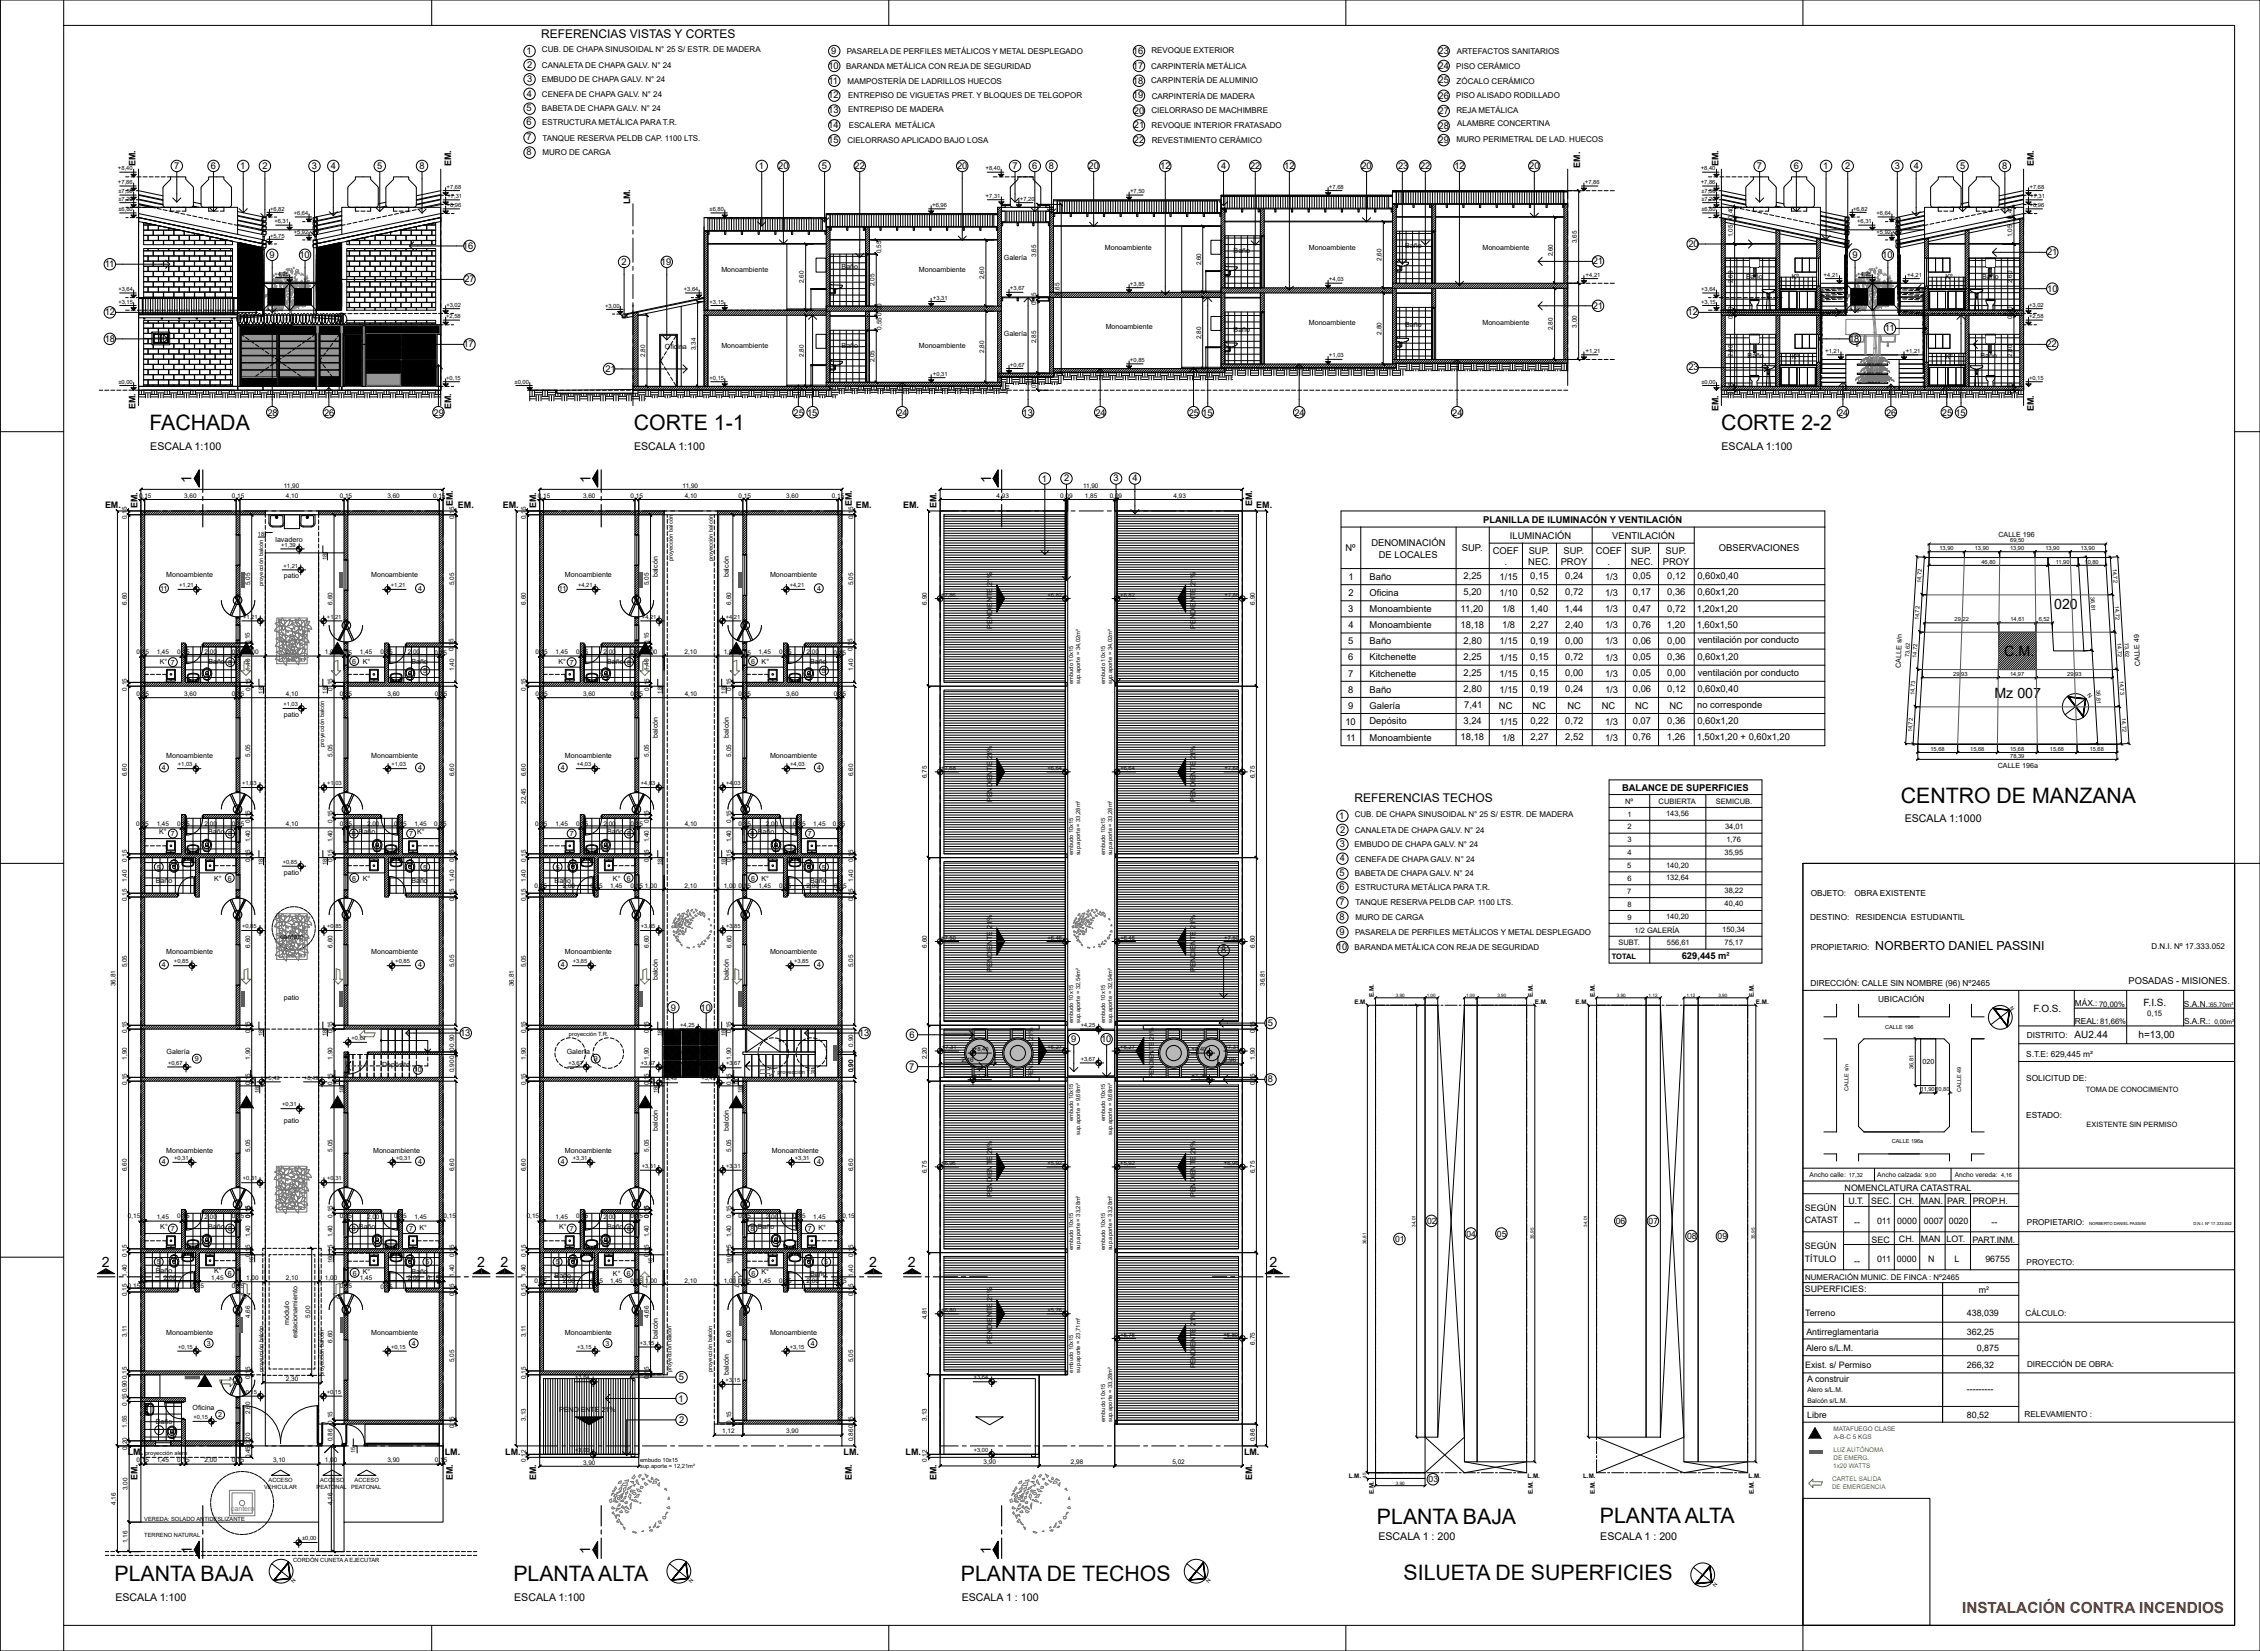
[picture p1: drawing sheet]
<svg xmlns="http://www.w3.org/2000/svg" width="890mm" height="650mm" viewBox="0 0 890 650" stroke-linecap="round" stroke-linejoin="round" font-family="sans-serif">
<defs><g id="words">
<g font-size="8.4">
<text x="58.8" y="169.5">FACHADA</text>
<text x="249.6" y="169.5">CORTE 1-1</text>
<text x="677.9" y="169.5">CORTE 2-2</text>
<text x="748.5" y="316.1">CENTRO DE MANZANA</text>
<text x="542.3" y="599.8">PLANTA BAJA</text>
<text x="630.1" y="599.7">PLANTA ALTA</text>
<text x="45.1" y="622.4">PLANTA BAJA</text>
<text x="202.2" y="622.4">PLANTA ALTA</text>
<text x="378.4" y="622.5">PLANTA DE TECHOS</text>
<text x="552.7" y="622.2">SILUETA DE SUPERFICIES</text>
</g>
<text font-size="6" fill="#d00" x="772.7" y="635.1">INSTALACIÓN CONTRA INCENDIOS</text>
<g font-size="5.6">
<text x="75.5" y="190.1" transform="rotate(-90 75.5 190.1)">1</text>
<text x="232.6" y="190.2" transform="rotate(-90 232.6 190.2)">1</text>
<text x="390.4" y="190.2" transform="rotate(-90 390.4 190.2)">1</text>
<text x="808.9" y="239.6">020</text>
<text x="789.2" y="258.1">C.M.</text>
<text x="785.4" y="274.9">Mz 007</text>
<text x="40.2" y="498.6">2</text>
<text x="188" y="498.6">2</text>
<text x="197.1" y="498.6">2</text>
<text x="342.3" y="498.6">2</text>
<text x="357.6" y="498.6">2</text>
<text x="500" y="498.6">2</text>
<text x="75.6" y="612" transform="rotate(-90 75.6 612)">1</text>
<text x="232.4" y="611.9" transform="rotate(-90 232.4 611.9)">1</text>
<text x="390.2" y="611.9" transform="rotate(-90 390.2 611.9)">1</text>
</g>
<text font-size="4.9" x="738.4" y="374">NORBERTO DANIEL PASSINI</text>
<g font-size="4.7">
<text x="213.2" y="14.8">REFERENCIAS VISTAS Y CORTES</text>
<text x="533.4" y="315.8">REFERENCIAS TECHOS</text>
</g>
<g font-size="4.2">
<text x="59.2" y="177.3">ESCALA 1:100</text>
<text x="249.7" y="177.3">ESCALA 1:100</text>
<text x="677.9" y="177.3">ESCALA 1:100</text>
<text x="750.1" y="323.7">ESCALA 1:1000</text>
<text x="542.8" y="606.4">ESCALA 1 : 200</text>
<text x="630.2" y="606.5">ESCALA 1 : 200</text>
<text x="45.4" y="630.3">ESCALA 1:100</text>
<text x="202.5" y="630.3">ESCALA 1:100</text>
<text x="378.7" y="630.3">ESCALA 1 : 100</text>
</g>
<g font-size="3.9">
<text x="800.9" y="398.4">F.O.S.</text>
<text x="844.2" y="396.2">F.I.S.</text>
<text x="817" y="408.8">AU2.44</text>
<text x="842.1" y="408.8">h=13,00</text>
</g>
<g font-size="3.7">
<text x="207.3" y="21.2">1</text>
<text x="327.4" y="21.2">9</text>
<text x="446.1" y="21.2">16</text>
<text x="566.5" y="21.3">23</text>
<text x="207.6" y="26.7">2</text>
<text x="326.2" y="27">10</text>
<text x="446.1" y="27">17</text>
<text x="566.5" y="27.2">24</text>
<text x="207.6" y="32.3">3</text>
<text x="326.2" y="32.9">11</text>
<text x="446.1" y="32.9">18</text>
<text x="566.5" y="32.8">25</text>
<text x="207.5" y="38">4</text>
<text x="326.1" y="38.8">12</text>
<text x="446.1" y="38.8">19</text>
<text x="566.5" y="38.9">26</text>
<text x="207.4" y="43.9">5</text>
<text x="326.1" y="44.6">13</text>
<text x="446.5" y="44.7">20</text>
<text x="566.5" y="44.9">27</text>
<text x="207.4" y="49.4">6</text>
<text x="326.1" y="50.5">14</text>
<text x="446.5" y="50.6">21</text>
<text x="566.5" y="50.8">28</text>
<text x="207.3" y="55.3">7</text>
<text x="326.1" y="56.3">15</text>
<text x="446.5" y="56.4">22</text>
<text x="566.5" y="56.3">29</text>
<text x="207.4" y="61.1">8</text>
<text x="68.6" y="66.5">7</text>
<text x="83.1" y="66.5">6</text>
<text x="94.6" y="66.6">1</text>
<text x="103.3" y="66.5">2</text>
<text x="122.8" y="66.5">3</text>
<text x="130.3" y="66.5">4</text>
<text x="148.5" y="66.5">5</text>
<text x="165.2" y="66.5">8</text>
<text x="298.8" y="66.6">1</text>
<text x="306.5" y="66.5">20</text>
<text x="323.7" y="66.5">5</text>
<text x="336.5" y="66.5">22</text>
<text x="376.9" y="66.5">20</text>
<text x="398.7" y="66.5">7</text>
<text x="406.5" y="66.5">6</text>
<text x="413.1" y="66.5">8</text>
<text x="428.7" y="66.5">20</text>
<text x="456.9" y="66.5">12</text>
<text x="480.9" y="66.5">4</text>
<text x="492.3" y="66.5">22</text>
<text x="505.8" y="66.5">12</text>
<text x="536.1" y="66.5">20</text>
<text x="550.5" y="66.5">23</text>
<text x="559.2" y="66.5">22</text>
<text x="572.7" y="66.5">12</text>
<text x="602.2" y="66.5">20</text>
<text x="691.9" y="66.5">7</text>
<text x="706.4" y="66.5">6</text>
<text x="718" y="66.6">1</text>
<text x="726.7" y="66.5">2</text>
<text x="746.1" y="66.5">3</text>
<text x="753.7" y="66.5">4</text>
<text x="771.9" y="66.5">5</text>
<text x="788.5" y="66.5">8</text>
<text x="106.2" y="101.6">9</text>
<text x="117.9" y="101.6">10</text>
<text x="182.3" y="98">16</text>
<text x="664.9" y="97.2">20</text>
<text x="729.5" y="101.6">9</text>
<text x="741.3" y="101.6">10</text>
<text x="806.1" y="100.5">21</text>
<text x="41.3" y="105.2">11</text>
<text x="244.8" y="104.3">2</text>
<text x="260.3" y="104.2">19</text>
<text x="627.2" y="104.1">21</text>
<text x="182.9" y="111.2">27</text>
<text x="806.2" y="114.8">10</text>
<text x="41.3" y="124.1">12</text>
<text x="627.2" y="121.6">21</text>
<text x="664.6" y="124.1">12</text>
<text x="742.3" y="130.5">11</text>
<text x="41.3" y="134.5">18</text>
<text x="182.5" y="136.7">17</text>
<text x="728.2" y="134.5">18</text>
<text x="805.9" y="136.7">22</text>
<text x="238.4" y="146.4">21</text>
<text x="664.9" y="145.8">23</text>
<text x="105.3" y="163.6">28</text>
<text x="127.6" y="163.6">26</text>
<text x="170.7" y="163.6">29</text>
<text x="312.5" y="163.6">25</text>
<text x="317.8" y="163.6">15</text>
<text x="353.4" y="163.6">24</text>
<text x="402.7" y="163.6">13</text>
<text x="431.4" y="163.6">24</text>
<text x="468.1" y="163.6">25</text>
<text x="473.4" y="163.6">15</text>
<text x="509.7" y="163.6">24</text>
<text x="571.9" y="163.6">24</text>
<text x="723.9" y="163.6">24</text>
<text x="742.7" y="163.6">26</text>
<text x="764.8" y="163.6">25</text>
<text x="770.1" y="163.6">15</text>
<text x="410.3" y="189.7">1</text>
<text x="419" y="189.6">2</text>
<text x="438.5" y="189.5">3</text>
<text x="446" y="189.6">4</text>
<text x="584.1" y="206">PLANILLA DE ILUMINACÓN Y VENTILACIÓN</text>
<text x="540.1" y="215.1">DENOMINACIÓN</text>
<text x="594.6" y="212.3">ILUMINACIÓN</text>
<text x="634.9" y="212.3">VENTILACIÓN</text>
<text x="529.9" y="217">Nº</text>
<text x="543" y="219.5">DE LOCALES</text>
<text x="575.7" y="217">SUP.</text>
<text x="587.9" y="218">COEF</text>
<text x="602" y="217.9">SUP.</text>
<text x="615.7" y="217.9">SUP.</text>
<text x="628.4" y="218">COEF</text>
<text x="642.4" y="217.9">SUP.</text>
<text x="655.9" y="217.9">SUP.</text>
<text x="676.9" y="217">OBSERVACIONES</text>
<text x="592.5" y="222.4">.</text>
<text x="601.9" y="222.4">NEC.</text>
<text x="614.6" y="222.4">PROY</text>
<text x="633" y="222.4">.</text>
<text x="642.2" y="222.4">NEC.</text>
<text x="654.8" y="222.4">PROY</text>
<text x="531.1" y="228.3">1</text>
<text x="539.3" y="228.3">Baño</text>
<text x="576.4" y="228.1">2,25</text>
<text x="590.5" y="228.3">1/15</text>
<text x="602.7" y="228.1">0,15</text>
<text x="616.4" y="228.1">0,24</text>
<text x="632.1" y="228.3">1/3</text>
<text x="643" y="228.1">0,05</text>
<text x="656.6" y="228.1">0,12</text>
<text x="668.5" y="228.1">0,60x0,40</text>
<text x="531" y="234.7">2</text>
<text x="539.3" y="234.7">Oficina</text>
<text x="576.4" y="234.4">5,20</text>
<text x="590.5" y="234.7">1/10</text>
<text x="602.7" y="234.4">0,52</text>
<text x="616.4" y="234.4">0,72</text>
<text x="632.1" y="234.7">1/3</text>
<text x="643" y="234.4">0,17</text>
<text x="656.6" y="234.4">0,36</text>
<text x="668.5" y="234.4">0,60x1,20</text>
<text x="531" y="241">3</text>
<text x="539.3" y="241">Monoambiente</text>
<text x="575.2" y="240.8">11,20</text>
<text x="591.6" y="241">1/8</text>
<text x="602.5" y="240.8">1,40</text>
<text x="616.3" y="240.8">1,44</text>
<text x="632.1" y="241">1/3</text>
<text x="643" y="240.8">0,47</text>
<text x="656.6" y="240.8">0,72</text>
<text x="668.2" y="240.8">1,20x1,20</text>
<text x="531" y="247.4">4</text>
<text x="539.3" y="247.3">Monoambiente</text>
<text x="575.2" y="247.1">18,18</text>
<text x="591.6" y="247.4">1/8</text>
<text x="602.7" y="247.1">2,27</text>
<text x="616.4" y="247.1">2,40</text>
<text x="632.1" y="247.4">1/3</text>
<text x="643" y="247.1">0,76</text>
<text x="656.5" y="247.1">1,20</text>
<text x="668.2" y="247.1">1,60x1,50</text>
<text x="531" y="253.7">5</text>
<text x="539.3" y="253.7">Baño</text>
<text x="576.4" y="253.4">2,80</text>
<text x="590.5" y="253.7">1/15</text>
<text x="602.7" y="253.4">0,19</text>
<text x="616.4" y="253.4">0,00</text>
<text x="632.1" y="253.7">1/3</text>
<text x="643" y="253.4">0,06</text>
<text x="656.6" y="253.4">0,00</text>
<text x="668.6" y="253.3">ventilación por conducto</text>
<text x="531" y="260">6</text>
<text x="539.3" y="260">Kitchenette</text>
<text x="576.4" y="259.8">2,25</text>
<text x="590.5" y="260">1/15</text>
<text x="602.7" y="259.8">0,15</text>
<text x="616.4" y="259.8">0,72</text>
<text x="632.1" y="260">1/3</text>
<text x="643" y="259.8">0,05</text>
<text x="656.6" y="259.8">0,36</text>
<text x="668.5" y="259.8">0,60x1,20</text>
<text x="531" y="266.4">7</text>
<text x="539.3" y="266.4">Kitchenette</text>
<text x="576.4" y="266.1">2,25</text>
<text x="590.5" y="266.4">1/15</text>
<text x="602.7" y="266.1">0,15</text>
<text x="616.4" y="266.1">0,00</text>
<text x="632.1" y="266.4">1/3</text>
<text x="643" y="266.1">0,05</text>
<text x="656.6" y="266.1">0,00</text>
<text x="668.6" y="266">ventilación por conducto</text>
<text x="531" y="272.7">8</text>
<text x="539.3" y="272.7">Baño</text>
<text x="576.4" y="272.5">2,80</text>
<text x="590.5" y="272.7">1/15</text>
<text x="602.7" y="272.5">0,19</text>
<text x="616.4" y="272.5">0,24</text>
<text x="632.1" y="272.7">1/3</text>
<text x="643" y="272.5">0,06</text>
<text x="656.6" y="272.5">0,12</text>
<text x="668.5" y="272.5">0,60x0,40</text>
<text x="531" y="279">9</text>
<text x="539.3" y="279.1">Galería</text>
<text x="576.6" y="278.8">7,41</text>
<text x="590.3" y="279.1">NC</text>
<text x="603.5" y="279.1">NC</text>
<text x="617.2" y="279.1">NC</text>
<text x="630.8" y="279.1">NC</text>
<text x="643.9" y="279.1">NC</text>
<text x="657.4" y="279.1">NC</text>
<text x="668.4" y="278.7">no corresponde</text>
<text x="529.8" y="285.4">10</text>
<text x="539.3" y="285">Depósito</text>
<text x="576.4" y="285.1">3,24</text>
<text x="590.5" y="285.4">1/15</text>
<text x="602.7" y="285.1">0,22</text>
<text x="616.4" y="285.1">0,72</text>
<text x="632.1" y="285.4">1/3</text>
<text x="643" y="285.1">0,07</text>
<text x="656.6" y="285.1">0,36</text>
<text x="668.5" y="285.1">0,60x1,20</text>
<text x="530.1" y="291.7">11</text>
<text x="539.3" y="291.7">Monoambiente</text>
<text x="575.2" y="291.5">18,18</text>
<text x="591.6" y="291.7">1/8</text>
<text x="602.7" y="291.5">2,27</text>
<text x="616.4" y="291.5">2,52</text>
<text x="632.1" y="291.7">1/3</text>
<text x="643" y="291.5">0,76</text>
<text x="656.5" y="291.5">1,26</text>
<text x="668.2" y="291.5">1,50x1,20 + 0,60x1,20</text>
<text x="638.8" y="311.2">BALANCE DE SUPERFICIES</text>
<text x="527.4" y="322.3">1</text>
<text x="527.7" y="327.8">2</text>
<text x="527.7" y="333.4">3</text>
<text x="527.6" y="339.1">4</text>
<text x="527.5" y="345">5</text>
<text x="527.5" y="350.5">6</text>
<text x="527.4" y="356.4">7</text>
<text x="527.5" y="362.3">8</text>
<text x="527.5" y="368.1">9</text>
<text x="480.9" y="375.3">8</text>
<text x="526.5" y="374.1">10</text>
<text x="662.3" y="377.5">629,445 m²</text>
<text x="838.2" y="387.5">POSADAS - MISIONES.</text>
<text x="264.2" y="397.8">9</text>
<text x="275.9" y="397.8">10</text>
<text x="181.2" y="407.8">13</text>
<text x="338.3" y="407.8">13</text>
<text x="499.3" y="403.9">5</text>
<text x="358.1" y="408.5">6</text>
<text x="421.8" y="410.4">9</text>
<text x="433.6" y="410.4">10</text>
<text x="358.1" y="421.1">7</text>
<text x="499.3" y="426.1">8</text>
<text x="267.4" y="543.3">5</text>
<text x="267.2" y="551.9">1</text>
<text x="267.4" y="560.2">2</text>
</g>
<g font-size="3.5">
<text x="53.4" y="65.5" transform="rotate(-90 53.4 65.5)">EM.</text>
<text x="177.7" y="65.5" transform="rotate(-90 177.7 65.5)">EM.</text>
<text x="676.7" y="65.5" transform="rotate(-90 676.7 65.5)">EM.</text>
<text x="801" y="65.5" transform="rotate(-90 801 65.5)">EM.</text>
<text x="622.2" y="66" transform="rotate(-90 622.2 66)">EM.</text>
<text x="248.1" y="80.5" transform="rotate(-90 248.1 80.5)">LM.</text>
<text x="53.4" y="161.2" transform="rotate(-90 53.4 161.2)">EM.</text>
<text x="177.7" y="161.2" transform="rotate(-90 177.7 161.2)">EM.</text>
<text x="676.7" y="162" transform="rotate(-90 676.7 162)">EM.</text>
<text x="801" y="162" transform="rotate(-90 801 162)">EM.</text>
<text x="41.4" y="199.9">EM.</text>
<text x="54.1" y="200.1" transform="rotate(-90 54.1 200.1)">EM.</text>
<text x="178.4" y="199.3" transform="rotate(-90 178.4 199.3)">EM.</text>
<text x="180.3" y="199.9">EM.</text>
<text x="198" y="199.9">EM.</text>
<text x="211.2" y="200.1" transform="rotate(-90 211.2 200.1)">EM.</text>
<text x="335.4" y="199.3" transform="rotate(-90 335.4 199.3)">EM.</text>
<text x="337" y="199.9">EM.</text>
<text x="355.7" y="199.9">EM.</text>
<text x="368.9" y="200.1" transform="rotate(-90 368.9 200.1)">EM.</text>
<text x="493.1" y="199.3" transform="rotate(-90 493.1 199.3)">EM.</text>
<text x="494.7" y="199.9">EM.</text>
<text x="726.4" y="468.8">NOMENCLATURA CATASTRAL</text>
<text x="727.9" y="473.9">U.T.</text>
<text x="736.8" y="473.9">SEC.</text>
<text x="747.8" y="473.9">CH.</text>
<text x="756.5" y="474">MAN.</text>
<text x="766.9" y="473.9">PAR.</text>
<text x="776.9" y="473.9">PROP.H.</text>
<text x="710.8" y="476.6">SEGÚN</text>
<text x="710.7" y="481.4">CATAST</text>
<text x="730.2" y="482.2">--</text>
<text x="739.2" y="481.7">011</text>
<text x="747.2" y="481.7">0000</text>
<text x="757.6" y="481.7">0007</text>
<text x="767.4" y="481.7">0020</text>
<text x="784.3" y="482.2">--</text>
<text x="710.8" y="491.9">SEGÚN</text>
<text x="737" y="489.3">SEC</text>
<text x="747.8" y="489">CH.</text>
<text x="756.5" y="489.2">MAN</text>
<text x="766.5" y="489.1">LOT.</text>
<text x="776.7" y="489.2">PART.INM.</text>
<text x="710.8" y="496.7">TÍTULO</text>
<text x="730.2" y="497.7">--</text>
<text x="739.2" y="496.7">011</text>
<text x="747" y="496.7">0000</text>
<text x="759.3" y="496.7">N</text>
<text x="769.6" y="496.7">L</text>
<text x="781.8" y="496.7">96755</text>
<text x="710.8" y="508.7">SUPERFICIES:</text>
<text x="779.3" y="509">m²</text>
<text x="710.9" y="518.3">Terreno</text>
<text x="774.6" y="518.2">438,039</text>
<text x="711.3" y="525.7">Antirreglamentaria</text>
<text x="774.5" y="525.7">362,25</text>
<text x="711.2" y="532">Alero s/L.M.</text>
<text x="778.5" y="532">0,875</text>
<text x="710.9" y="538.8">Exist. s/ Permiso</text>
<text x="774.5" y="538.8">266,32</text>
<text x="711.7" y="544">A construir</text>
<text x="774.5" y="548.2">---------</text>
<text x="711.7" y="558.2">Libre</text>
<text x="774.6" y="558.1">80,52</text>
<text x="50.3" y="572.9">LM.</text>
<text x="175.1" y="572.9">LM.</text>
<text x="199" y="572.9">LM.</text>
<text x="332.2" y="572.9">LM.</text>
<text x="356.6" y="572.9">LM.</text>
<text x="489.9" y="572.9">LM.</text>
<text x="54.1" y="582.7" transform="rotate(-90 54.1 582.7)">EM.</text>
<text x="178.4" y="582.7" transform="rotate(-90 178.4 582.7)">EM.</text>
<text x="211.2" y="582.7" transform="rotate(-90 211.2 582.7)">EM.</text>
<text x="335.4" y="582.7" transform="rotate(-90 335.4 582.7)">EM.</text>
<text x="368.9" y="582.7" transform="rotate(-90 368.9 582.7)">EM.</text>
<text x="493.1" y="582.7" transform="rotate(-90 493.1 582.7)">EM.</text>
</g>
<g font-size="3.4">
<text x="562" y="481.9">02</text>
<text x="636.3" y="481.9">06</text>
<text x="649.2" y="481.9">07</text>
<text x="549.4" y="489">01</text>
<text x="577.5" y="486.8">04</text>
<text x="589.5" y="486.8">05</text>
<text x="664.4" y="487.8">08</text>
<text x="676.4" y="487.8">09</text>
<text x="562.6" y="583.6">03</text>
</g>
<g font-size="3.3">
<text x="713.1" y="352.6">OBJETO:</text>
<text x="730.3" y="352.7">OBRA EXISTENTE</text>
<text x="712.9" y="362">DESTINO:</text>
<text x="730.8" y="362.1">RESIDENCIA ESTUDIANTIL</text>
<text x="713.1" y="374">PROPIETARIO:</text>
<text x="712.9" y="388.1">DIRECCIÓN: CALLE SIN NOMBRE (96) Nº2465</text>
<text x="739.7" y="394.6">UBICACIÓN</text>
<text x="817.1" y="396.3">MÁX.: 70,00%</text>
<text x="860.1" y="396.4">S.A.N.:</text>
<text x="817.1" y="403.1">REAL:81,66%</text>
<text x="860.1" y="403.2">S.A.R.:</text>
<text x="798.1" y="408.8">DISTRITO:</text>
<text x="797.9" y="416.3">S.T.E: 629,445 m²</text>
<text x="797.9" y="425.7">SOLICITUD DE:</text>
<text x="797.9" y="440.1">ESTADO:</text>
</g>
<g font-size="3.2">
<text x="798.2" y="482.2">PROPIETARIO:</text>
<text x="798.1" y="498.1">PROYECTO:</text>
<text x="797.6" y="518.1">CÁLCULO:</text>
<text x="798.3" y="538.1">DIRECCIÓN DE OBRA:</text>
<text x="797.2" y="557.7">RELEVAMIENTO :</text>
</g>
<g font-size="3.1">
<text x="213.4" y="20.7">CUB. DE CHAPA SINUSOIDAL N° 25 S/ ESTR. DE MADERA</text>
<text x="333.5" y="21.3">PASARELA DE PERFILES METÁLICOS Y METAL DESPLEGADO</text>
<text x="453.4" y="21">REVOQUE EXTERIOR</text>
<text x="573.7" y="21.1">ARTEFACTOS SANITARIOS</text>
<text x="213.4" y="26.8">CANALETA DE CHAPA GALV. N° 24</text>
<text x="333.3" y="27">BARANDA METÁLICA CON REJA DE SEGURIDAD</text>
<text x="453.4" y="27">CARPINTERÍA METÁLICA</text>
<text x="573.4" y="27.1">PISO CERÁMICO</text>
<text x="213.3" y="32.3">EMBUDO DE CHAPA GALV. N° 24</text>
<text x="333.8" y="33">MAMPOSTERÍA DE LADRILLOS HUECOS</text>
<text x="453.4" y="32.8">CARPINTERÍA DE ALUMINIO</text>
<text x="573.6" y="33">ZÓCALO CERÁMICO</text>
<text x="213.4" y="38.2">CENEFA DE CHAPA GALV. N° 24</text>
<text x="334" y="38.7">ENTREPISO DE VIGUETAS PRET. Y BLOQUES DE TELGOPOR</text>
<text x="453.6" y="38.9">CARPINTERÍA DE MADERA</text>
<text x="573.4" y="38.7">PISO ALISADO RODILLADO</text>
<text x="213.4" y="43.7">BABETA DE CHAPA GALV. N° 24</text>
<text x="334" y="44.1">ENTREPISO DE MADERA</text>
<text x="453.4" y="44.6">CIELORRASO DE MACHIMBRE</text>
<text x="573.6" y="44.5">REJA METÁLICA</text>
<text x="213.5" y="49.4">ESTRUCTURA METÁLICA PARA T.R.</text>
<text x="334.2" y="50.5">ESCALERA METÁLICA</text>
<text x="453.5" y="50.4">REVOQUE INTERIOR FRATASADO</text>
<text x="573.8" y="49.8">ALAMBRE CONCERTINA</text>
<text x="213.7" y="55.6">TANQUE RESERVA PELDB CAP. 1100 LTS.</text>
<text x="333.7" y="56.3">CIELORRASO APLICADO BAJO LOSA</text>
<text x="453.6" y="56.3">REVESTIMIENTO CERÁMICO</text>
<text x="573.6" y="55.9">MURO PERIMETRAL DE LAD. HUECOS</text>
<text x="213.7" y="61.1">MURO DE CARGA</text>
<text x="533.5" y="321.8">CUB. DE CHAPA SINUSOIDAL N° 25 S/ ESTR. DE MADERA</text>
<text x="533.5" y="327.9">CANALETA DE CHAPA GALV. N° 24</text>
<text x="533.4" y="333.4">EMBUDO DE CHAPA GALV. N° 24</text>
<text x="533.5" y="339.3">CENEFA DE CHAPA GALV. N° 24</text>
<text x="533.5" y="344.8">BABETA DE CHAPA GALV. N° 24</text>
<text x="533.6" y="350.5">ESTRUCTURA METÁLICA PARA T.R.</text>
<text x="533.8" y="356.4">TANQUE RESERVA PELDB CAP. 1100 LTS.</text>
<text x="533.8" y="362.2">MURO DE CARGA</text>
<text x="533.6" y="368.2">PASARELA DE PERFILES METÁLICOS Y METAL DESPLEGADO</text>
<text x="533.4" y="373.9">BARANDA METÁLICA CON REJA DE SEGURIDAD</text>
<text x="847.3" y="373.8">D.N.I. Nº 17.333.052</text>
<text x="710.9" y="503.8">NUMERACIÓN MUNIC. DE FINCA : Nº2465</text>
</g>
<g font-size="3">
<text x="640" y="316.4">Nº</text>
<text x="653.2" y="316.4">CUBIERTA</text>
<text x="675.7" y="316.4">SEMICUB.</text>
<text x="641" y="321.5">1</text>
<text x="656.1" y="321.3">143,56</text>
<text x="640.9" y="326.6">2</text>
<text x="679.3" y="326.3">34,01</text>
<text x="640.9" y="331.6">3</text>
<text x="679.9" y="331.4">1,76</text>
<text x="640.9" y="341.8">5</text>
<text x="640.9" y="336.7">4</text>
<text x="656.1" y="341.6">140,20</text>
<text x="679.1" y="336.5">35,95</text>
<text x="640.9" y="346.8">6</text>
<text x="656.1" y="346.6">132,64</text>
<text x="640.9" y="351.9">7</text>
<text x="679.1" y="351.7">38,22</text>
<text x="640.9" y="357">8</text>
<text x="679.2" y="356.8">40,40</text>
<text x="640.9" y="362">9</text>
<text x="656.1" y="361.9">140,20</text>
<text x="643.7" y="367.4">1/2 GALERÍA</text>
<text x="656.4" y="372">556,61</text>
<text x="678.2" y="366.9">150,34</text>
<text x="679.1" y="372">75,17</text>
<text x="634.7" y="377.5">TOTAL</text>
<text x="637.4" y="372.2">SUBT.</text>
<text x="845.6" y="400">0,15</text>
</g>
<g font-size="2.9">
<text x="821.4" y="430">TOMA DE CONOCIMIENTO</text>
<text x="821.7" y="443.7">EXISTENTE SIN PERMISO</text>
</g>
<g font-size="2.8">
<text x="435.1" y="98.3">Monoambiente</text>
<text x="485.8" y="99.5">Baño</text>
<text x="515.4" y="98.3">Monoambiente</text>
<text x="553.3" y="97.7">Baño</text>
<text x="583.8" y="98.3">Monoambiente</text>
<text x="284.1" y="107.3">Monoambiente</text>
<text x="331.4" y="105.8">Baño</text>
<text x="361.8" y="107.3">Monoambiente</text>
<text x="395.3" y="102.2">Galería</text>
<text x="687.6" y="109.9">Baño</text>
<text x="705.7" y="109.9">Kº</text>
<text x="766.1" y="109.9">Kº</text>
<text x="780.6" y="109.9">Baño</text>
<text x="435.4" y="129.7">Monoambiente</text>
<text x="485.8" y="130.7">Baño</text>
<text x="515.4" y="127.9">Monoambiente</text>
<text x="553.3" y="128.9">Baño</text>
<text x="583.8" y="127.9">Monoambiente</text>
<text x="261.8" y="137.5">Oficina</text>
<text x="284.1" y="136.9">Monoambiente</text>
<text x="331.4" y="137">Baño</text>
<text x="361.8" y="136.9">Monoambiente</text>
<text x="395.3" y="132.2">Galería</text>
<text x="688.2" y="141.1">Baño</text>
<text x="705.7" y="141.3">Kº</text>
<text x="766.1" y="141.3">Kº</text>
<text x="779.9" y="141.1">Baño</text>
<text x="108.5" y="213.2">lavadero</text>
<text x="787" y="211.4">CALLE 196</text>
<text x="65.4" y="227.3">Monoambiente</text>
<text x="111.8" y="227.7">patio</text>
<text x="146.2" y="227.3">Monoambiente</text>
<text x="222.5" y="227.3">Monoambiente</text>
<text x="259" y="227.3" transform="rotate(-90 259 227.3)">balcón</text>
<text x="287" y="227.3" transform="rotate(-90 287 227.3)">balcón</text>
<text x="303.3" y="227.3">Monoambiente</text>
<text x="63.1" y="232.6">11</text>
<text x="164.7" y="232.6">4</text>
<text x="220.1" y="232.6">11</text>
<text x="321.8" y="232.6">4</text>
<text x="390.7" y="247.5" transform="rotate(-90 390.7 247.5)">PENDIENTE 21%</text>
<text x="470.8" y="247.5" transform="rotate(-90 470.8 247.5)">PENDIENTE 21%</text>
<text x="62.9" y="261.4">K° 7</text>
<text x="82.1" y="261.4">Baño</text>
<text x="89.9" y="261.7">8</text>
<text x="138.7" y="261.3">6</text>
<text x="142.9" y="261.4">K°</text>
<text x="162" y="261.4">Baño</text>
<text x="219.9" y="261.4">K° 7</text>
<text x="239.1" y="261.4">Baño</text>
<text x="247" y="261.7">8</text>
<text x="295.8" y="261.3">6</text>
<text x="299.9" y="261.4">K°</text>
<text x="319" y="261.4">Baño</text>
<text x="748.5" y="262.9" transform="rotate(-88 748.5 262.9)">CALLE s/n</text>
<text x="842.8" y="262.3" transform="rotate(-92 842.8 262.3)">CALLE 49</text>
<text x="166.6" y="265.1">5</text>
<text x="323.7" y="265.1">5</text>
<text x="111.8" y="282.2">patio</text>
<text x="259" y="290.5" transform="rotate(-90 259 290.5)">balcón</text>
<text x="287" y="290.5" transform="rotate(-90 287 290.5)">balcón</text>
<text x="65.4" y="298.5">Monoambiente</text>
<text x="146.2" y="298.5">Monoambiente</text>
<text x="222.5" y="298.5">Monoambiente</text>
<text x="303.3" y="298.5">Monoambiente</text>
<text x="63.8" y="303.2">4</text>
<text x="164.7" y="303.2">4</text>
<text x="220.9" y="303.2">4</text>
<text x="321.8" y="303.2">4</text>
<text x="786.8" y="302.3">CALLE 196a</text>
<text x="390.7" y="315.8" transform="rotate(-90 390.7 315.8)">PENDIENTE 21%</text>
<text x="470.8" y="315.8" transform="rotate(-90 470.8 315.8)">PENDIENTE 21%</text>
<text x="62.7" y="328.3">K°</text>
<text x="67.3" y="329.2">7</text>
<text x="82" y="328.3">Baño</text>
<text x="89.9" y="329.2">8</text>
<text x="138.5" y="329.2">8</text>
<text x="141.4" y="328.3">Baño</text>
<text x="161.1" y="329.2">7</text>
<text x="164.3" y="328.3">K°</text>
<text x="224.3" y="329.2">7</text>
<text x="239" y="328.3">Baño</text>
<text x="247" y="329.2">8</text>
<text x="295.6" y="329.2">8</text>
<text x="298.4" y="328.3">Baño</text>
<text x="318.2" y="329.2">7</text>
<text x="61.4" y="347.5">Baño</text>
<text x="61.8" y="342.3">5</text>
<text x="84.3" y="346.9">K°</text>
<text x="89.7" y="346.7">6</text>
<text x="111.8" y="344.6">patio</text>
<text x="138.7" y="346.7">6</text>
<text x="142.8" y="346.9">K°</text>
<text x="162" y="347.5">Baño</text>
<text x="166.6" y="342.3">5</text>
<text x="218.4" y="347.5">Baño</text>
<text x="218.8" y="342.3">5</text>
<text x="241.4" y="346.9">K°</text>
<text x="246.8" y="346.7">6</text>
<text x="295.8" y="346.7">6</text>
<text x="299.9" y="346.9">K°</text>
<text x="319" y="347.5">Baño</text>
<text x="323.7" y="342.3">5</text>
<text x="110.3" y="369.6">cantero</text>
<text x="65.4" y="375.6">Monoambiente</text>
<text x="146.2" y="375.6">Monoambiente</text>
<text x="222.5" y="375.6">Monoambiente</text>
<text x="303.3" y="375.6">Monoambiente</text>
<text x="63.8" y="380.8">4</text>
<text x="164.7" y="380.8">4</text>
<text x="220.9" y="380.8">4</text>
<text x="321.8" y="380.8">4</text>
<text x="390.7" y="382.5" transform="rotate(-90 390.7 382.5)">PENDIENTE 21%</text>
<text x="470.8" y="382.5" transform="rotate(-90 470.8 382.5)">PENDIENTE 21%</text>
<text x="259" y="385.9" transform="rotate(-90 259 385.9)">balcón</text>
<text x="287" y="385.9" transform="rotate(-90 287 385.9)">balcón</text>
<text x="111.8" y="393.8">patio</text>
<text x="65.6" y="414.8">Galería</text>
<text x="76.8" y="417.9">9</text>
<text x="223.2" y="414.8">Galería</text>
<text x="233.8" y="417.9">9</text>
<text x="266.8" y="414.8">pasarela</text>
<text x="757.1" y="418.9">020</text>
<text x="150.5" y="420.2">Depósito</text>
<text x="163" y="422.2">10</text>
<text x="111.8" y="442.1">patio</text>
<text x="259" y="445.1" transform="rotate(-90 259 445.1)">balcón</text>
<text x="287" y="445.1" transform="rotate(-90 287 445.1)">balcón</text>
<text x="65.4" y="454">Monoambiente</text>
<text x="146.9" y="454">Monoambiente</text>
<text x="222.5" y="454">Monoambiente</text>
<text x="304" y="454">Monoambiente</text>
<text x="63.8" y="458.2">4</text>
<text x="164.7" y="458.2">4</text>
<text x="220.9" y="458.2">4</text>
<text x="321.8" y="458.2">4</text>
<text x="390.7" y="471.3" transform="rotate(-90 390.7 471.3)">PENDIENTE 21%</text>
<text x="470.8" y="471.3" transform="rotate(-90 470.8 471.3)">PENDIENTE 21%</text>
<text x="63.1" y="483.8">K°</text>
<text x="67.3" y="484.7">7</text>
<text x="82" y="483.8">Baño</text>
<text x="89.9" y="484.7">8</text>
<text x="138.5" y="484.7">8</text>
<text x="141.4" y="483.8">Baño</text>
<text x="161.1" y="484.7">7</text>
<text x="165.2" y="484.2">K°</text>
<text x="220.2" y="483.8">K°</text>
<text x="224.4" y="484.7">7</text>
<text x="239" y="483.8">Baño</text>
<text x="247" y="484.7">8</text>
<text x="295.6" y="484.7">8</text>
<text x="298.4" y="483.8">Baño</text>
<text x="318.2" y="484.7">7</text>
<text x="322.3" y="484.2">K°</text>
<text x="61.8" y="497.8">5</text>
<text x="167.6" y="497.8">5</text>
<text x="218.8" y="497.8">5</text>
<text x="324.6" y="497.8">5</text>
<text x="61.4" y="501.4">Baño</text>
<text x="84.3" y="501.4">K°</text>
<text x="89.7" y="502.2">6</text>
<text x="138.9" y="502.2">6</text>
<text x="142.8" y="501.4">K°</text>
<text x="162" y="501.4">Baño</text>
<text x="218.4" y="503">Baño</text>
<text x="241.4" y="502.4">K°</text>
<text x="246.8" y="502.2">6</text>
<text x="296" y="502.2">6</text>
<text x="299.9" y="501.7">K°</text>
<text x="319" y="502.3">Baño</text>
<text x="113.9" y="521.5" transform="rotate(-90 113.9 521.5)">módulo</text>
<text x="65.4" y="525.8">Monoambiente</text>
<text x="117.1" y="526.8" transform="rotate(-90 117.1 526.8)">estacionamiento</text>
<text x="146.2" y="525.8">Monoambiente</text>
<text x="222.5" y="525.8">Monoambiente</text>
<text x="259" y="527.1" transform="rotate(-90 259 527.1)">balcón</text>
<text x="303.3" y="525.8">Monoambiente</text>
<text x="81.4" y="529.9">3</text>
<text x="162.2" y="529.9">4</text>
<text x="238.5" y="529.9">3</text>
<text x="319.3" y="529.9">4</text>
<text x="390.7" y="529.1" transform="rotate(-90 390.7 529.1)">PENDIENTE 21%</text>
<text x="470.8" y="538.7" transform="rotate(-90 470.8 538.7)">PENDIENTE 21%</text>
<text x="287" y="541.3" transform="rotate(-90 287 541.3)">balcón</text>
<text x="75.8" y="555.2">Oficina</text>
<text x="220.2" y="555.9">PENDIENTE 21%</text>
<text x="61.4" y="560.5">Baño</text>
<text x="86" y="558">2</text>
<text x="61.7" y="564.1">1</text>
</g>
<g font-size="2.8" fill="#767676">
<text x="110.3" y="253.1">cantero</text>
<text x="110.1" y="469">cantero</text>
<text x="90.9" y="595">cantero</text>
</g>
<g font-size="2.6">
<text x="712.6" y="463.3">Ancho calle:</text>
<text x="739.3" y="463.3">Ancho calzada:</text>
<text x="769.8" y="463.3">Ancho vereda:</text>
<text x="711.8" y="548">Alero s/L.M.</text>
<text x="711.8" y="552.5">Balcón s/L.M.</text>
</g>
<g font-size="2.5">
<text x="46.4" y="67">+8,40</text>
<text x="388.1" y="67">+8,40</text>
<text x="669.7" y="67">+8,40</text>
<text x="46.4" y="72.5">+7,86</text>
<text x="175.8" y="74.3">+7,68</text>
<text x="176.2" y="77.9">+7,31</text>
<text x="388.1" y="77.9">+7,31</text>
<text x="445" y="76.1">+7,50</text>
<text x="523.4" y="74.3">+7,68</text>
<text x="624.1" y="72.5">+7,86</text>
<text x="669.7" y="72.5">+7,86</text>
<text x="799.2" y="74.3">+7,68</text>
<text x="799.5" y="77.9">+7,31</text>
<text x="175.9" y="81.5">+6,96</text>
<text x="367.1" y="81.5">+6,96</text>
<text x="401.6" y="79">+7,20</text>
<text x="799.2" y="81.5">+6,96</text>
<text x="682.4" y="86.1" transform="rotate(-90 682.4 86.1)">0,40</text>
<text x="792.4" y="86.1" transform="rotate(-90 792.4 86.1)">0,40</text>
<text x="621" y="95.8" transform="rotate(-90 621 95.8)">3,65</text>
<text x="682.4" y="93.4" transform="rotate(-90 682.4 93.4)">1,05</text>
<text x="792.4" y="93.4" transform="rotate(-90 792.4 93.4)">1,05</text>
<text x="347" y="99.7" transform="rotate(-90 347 99.7)">0,55</text>
<text x="408.1" y="101.2" transform="rotate(-90 408.1 101.2)">3,65</text>
<text x="611.5" y="101" transform="rotate(-90 611.5 101)">2,60</text>
<text x="473" y="104.5" transform="rotate(-90 473 104.5)">2,60</text>
<text x="544.1" y="102.8" transform="rotate(-90 544.1 102.8)">2,60</text>
<text x="316.6" y="111.6" transform="rotate(-90 316.6 111.6)">2,60</text>
<text x="344.4" y="112.7" transform="rotate(-90 344.4 112.7)">2,05</text>
<text x="387.6" y="110" transform="rotate(-90 387.6 110)">2,60</text>
<text x="445" y="112.5">+3,85</text>
<text x="523.4" y="110.7">+4,03</text>
<text x="624.4" y="108.9">+4,21</text>
<text x="682.4" y="111.6" transform="rotate(-90 682.4 111.6)">2,60</text>
<text x="718.2" y="108.9">+4,21</text>
<text x="751.1" y="108.9">+4,21</text>
<text x="792.4" y="111.6" transform="rotate(-90 792.4 111.6)">2,60</text>
<text x="367.4" y="117.9">+3,31</text>
<text x="397.7" y="114.3">+3,67</text>
<text x="417.3" y="116.1" transform="rotate(-90 417.3 116.1)">6,65</text>
<text x="347.2" y="124.2" transform="rotate(-90 347.2 124.2)">0,20</text>
<text x="408.1" y="120.1" transform="rotate(-90 408.1 120.1)">0,15</text>
<text x="682.4" y="125.6" transform="rotate(-90 682.4 125.6)">0,20</text>
<text x="792.4" y="125.6" transform="rotate(-90 792.4 125.6)">0,20</text>
<text x="347.2" y="129.8" transform="rotate(-90 347.2 129.8)">0,55</text>
<text x="544.1" y="131.8" transform="rotate(-90 544.1 131.8)">2,80</text>
<text x="611.5" y="130" transform="rotate(-90 611.5 130)">2,80</text>
<text x="621" y="129" transform="rotate(-90 621 129)">3,00</text>
<text x="274.1" y="137.9" transform="rotate(-90 274.1 137.9)">3,34</text>
<text x="408.1" y="135.1" transform="rotate(-90 408.1 135.1)">2,85</text>
<text x="473" y="133.5" transform="rotate(-90 473 133.5)">2,80</text>
<text x="254.1" y="140.6" transform="rotate(-90 254.1 140.6)">2,80</text>
<text x="316.6" y="140.6" transform="rotate(-90 316.6 140.6)">2,80</text>
<text x="344.4" y="142.7" transform="rotate(-90 344.4 142.7)">2,05</text>
<text x="387.6" y="139" transform="rotate(-90 387.6 139)">2,80</text>
<text x="445" y="142.5">+0,85</text>
<text x="523.4" y="140.7">+1,03</text>
<text x="624.4" y="138.9">+1,21</text>
<text x="682.4" y="140.6" transform="rotate(-90 682.4 140.6)">2,80</text>
<text x="718.8" y="138.9">+1,21</text>
<text x="750.5" y="138.9">+1,21</text>
<text x="792.4" y="140.6" transform="rotate(-90 792.4 140.6)">2,80</text>
<text x="367.4" y="147.9">+0,31</text>
<text x="397.7" y="144.3">+0,67</text>
<text x="408.1" y="152.7" transform="rotate(-90 408.1 152.7)">0,67</text>
<text x="682.4" y="155.3" transform="rotate(-90 682.4 155.3)">0,15</text>
<text x="792.4" y="155.3" transform="rotate(-90 792.4 155.3)">0,15</text>
<text x="54.8" y="196">0,15</text>
<text x="72.5" y="196">3,60</text>
<text x="91.3" y="196">0,15</text>
<text x="111.8" y="192">11,90</text>
<text x="112.6" y="196">4,10</text>
<text x="133.8" y="196">0,15</text>
<text x="152.5" y="196">3,60</text>
<text x="170.6" y="196">0,15</text>
<text x="211.8" y="196">0,15</text>
<text x="229.6" y="196">3,60</text>
<text x="248.3" y="196">0,15</text>
<text x="268.8" y="192">11,90</text>
<text x="269.6" y="196">4,10</text>
<text x="290.8" y="196">0,15</text>
<text x="309.6" y="196">3,60</text>
<text x="327.6" y="196">0,15</text>
<text x="392.5" y="196">4,93</text>
<text x="417.6" y="196">0,09</text>
<text x="426.5" y="192">11,90</text>
<text x="427.2" y="196">1,85</text>
<text x="437" y="196">0,09</text>
<text x="462.2" y="196">4,93</text>
<text x="50" y="204.4" transform="rotate(-90 50 204.4)">0,15</text>
<text x="178.9" y="204.4" transform="rotate(-90 178.9 204.4)">0,15</text>
<text x="207" y="204.4" transform="rotate(-90 207 204.4)">0,15</text>
<text x="335.9" y="204.4" transform="rotate(-90 335.9 204.4)">0,15</text>
<text x="98.5" y="230.4" transform="rotate(-90 98.5 230.4)">5,05</text>
<text x="178.9" y="230.4" transform="rotate(-90 178.9 230.4)">5,05</text>
<text x="255.5" y="230.4" transform="rotate(-90 255.5 230.4)">5,05</text>
<text x="335.9" y="230.4" transform="rotate(-90 335.9 230.4)">5,05</text>
<text x="50" y="238.1" transform="rotate(-90 50 238.1)">6,60</text>
<text x="130.9" y="238.1" transform="rotate(-90 130.9 238.1)">6,60</text>
<text x="207" y="238.1" transform="rotate(-90 207 238.1)">6,60</text>
<text x="287.9" y="238.1" transform="rotate(-90 287.9 238.1)">6,60</text>
<text x="365" y="238.1" transform="rotate(-90 365 238.1)">6,90</text>
<text x="370.6" y="234.9">+</text>
<text x="482.2" y="234.9">+7,86</text>
<text x="494.1" y="238.1" transform="rotate(-90 494.1 238.1)">6,90</text>
<text x="53.8" y="257.6">0,15</text>
<text x="61.7" y="257.6">1,45</text>
<text x="69.8" y="257.6">0,15</text>
<text x="80.6" y="257.6">2,00</text>
<text x="91.3" y="257.7">0,15</text>
<text x="97" y="257.6">1,00</text>
<text x="98.4" y="253.7" transform="rotate(-90 98.4 253.7)">0,15</text>
<text x="112.6" y="257.6">2,10</text>
<text x="128" y="257.6">1,00</text>
<text x="133.8" y="257.7">0,15</text>
<text x="141.7" y="257.6">1,45</text>
<text x="149.8" y="257.6">0,15</text>
<text x="160.6" y="257.6">2,00</text>
<text x="171.2" y="257.8">0,15</text>
<text x="178.6" y="256.4" transform="rotate(-90 178.6 256.4)">0,15</text>
<text x="210.8" y="257.6">0,15</text>
<text x="218.8" y="257.6">1,45</text>
<text x="226.8" y="257.6">0,15</text>
<text x="237.6" y="257.6">2,00</text>
<text x="248.3" y="257.7">0,15</text>
<text x="254" y="257.6">1,00</text>
<text x="255.5" y="253.7" transform="rotate(-90 255.5 253.7)">0,15</text>
<text x="269.6" y="257.6">2,10</text>
<text x="285" y="257.6">1,00</text>
<text x="290.8" y="257.7">0,15</text>
<text x="298.8" y="257.6">1,45</text>
<text x="306.8" y="257.6">0,15</text>
<text x="317.6" y="257.6">2,00</text>
<text x="328.2" y="257.8">0,15</text>
<text x="335.7" y="256.4" transform="rotate(-90 335.7 256.4)">0,15</text>
<text x="98.5" y="264.2" transform="rotate(-90 98.5 264.2)">1,40</text>
<text x="178.9" y="264.2" transform="rotate(-90 178.9 264.2)">1,40</text>
<text x="255.5" y="264.2" transform="rotate(-90 255.5 264.2)">1,40</text>
<text x="335.9" y="264.2" transform="rotate(-90 335.9 264.2)">1,40</text>
<text x="50" y="271.9" transform="rotate(-90 50 271.9)">0,15</text>
<text x="53.8" y="274">0,15</text>
<text x="72.5" y="274">3,60</text>
<text x="91.3" y="274">0,15</text>
<text x="98.6" y="271.9" transform="rotate(-90 98.6 271.9)">0,15</text>
<text x="112.6" y="274">4,10</text>
<text x="130.9" y="271.9" transform="rotate(-90 130.9 271.9)">0,15</text>
<text x="133.8" y="274">0,15</text>
<text x="152.5" y="274">3,60</text>
<text x="171.3" y="274">0,15</text>
<text x="207" y="271.9" transform="rotate(-90 207 271.9)">0,15</text>
<text x="210.8" y="274">0,15</text>
<text x="229.6" y="274">3,60</text>
<text x="248.3" y="274">0,15</text>
<text x="255.7" y="271.9" transform="rotate(-90 255.7 271.9)">0,15</text>
<text x="269.6" y="274">4,10</text>
<text x="287.9" y="271.9" transform="rotate(-90 287.9 271.9)">0,15</text>
<text x="290.8" y="274">0,15</text>
<text x="309.6" y="274">3,60</text>
<text x="328.3" y="274">0,15</text>
<text x="98.5" y="297.9" transform="rotate(-90 98.5 297.9)">5,05</text>
<text x="130.9" y="297.9" transform="rotate(-90 130.9 297.9)">5,05</text>
<text x="255.5" y="297.9" transform="rotate(-90 255.5 297.9)">5,05</text>
<text x="287.9" y="297.9" transform="rotate(-90 287.9 297.9)">5,05</text>
<text x="50" y="305.6" transform="rotate(-90 50 305.6)">6,60</text>
<text x="178.9" y="305.6" transform="rotate(-90 178.9 305.6)">6,60</text>
<text x="207" y="305.6" transform="rotate(-90 207 305.6)">6,60</text>
<text x="335.9" y="305.6" transform="rotate(-90 335.9 305.6)">6,60</text>
<text x="370.6" y="303.1">+</text>
<text x="482.2" y="303.1">+7,68</text>
<text x="365" y="306.3" transform="rotate(-90 365 306.3)">6,75</text>
<text x="494.1" y="306.4" transform="rotate(-90 494.1 306.4)">6,75</text>
<text x="207" y="316.5" transform="rotate(-90 207 316.5)">22,45</text>
<text x="98.5" y="323.9" transform="rotate(-90 98.5 323.9)">0,15</text>
<text x="130.9" y="323.9" transform="rotate(-90 130.9 323.9)">0,15</text>
<text x="255.5" y="323.9" transform="rotate(-90 255.5 323.9)">0,15</text>
<text x="287.9" y="323.9" transform="rotate(-90 287.9 323.9)">0,15</text>
<text x="53.6" y="325.3">0,15</text>
<text x="61.7" y="325.3">1,45</text>
<text x="69.8" y="325.3">0,15</text>
<text x="80.6" y="325.3">2,00</text>
<text x="91.3" y="325.3">0,15</text>
<text x="112.6" y="325.3">4,10</text>
<text x="133.8" y="325.3">0,15</text>
<text x="144.6" y="325.3">2,00</text>
<text x="155.3" y="325.3">0,15</text>
<text x="163.2" y="325.3">1,45</text>
<text x="171" y="325.3">0,15</text>
<text x="210.7" y="325.3">0,15</text>
<text x="218.8" y="325.3">1,45</text>
<text x="226.8" y="325.3">0,15</text>
<text x="237.6" y="325.3">2,00</text>
<text x="248.3" y="325.3">0,15</text>
<text x="269.6" y="325.3">4,10</text>
<text x="290.8" y="325.3">0,15</text>
<text x="301.6" y="325.3">2,00</text>
<text x="312.3" y="325.3">0,15</text>
<text x="320.3" y="325.3">1,45</text>
<text x="328" y="325.3">0,15</text>
<text x="98.5" y="331.7" transform="rotate(-90 98.5 331.7)">1,40</text>
<text x="130.9" y="331.7" transform="rotate(-90 130.9 331.7)">1,40</text>
<text x="255.5" y="331.7" transform="rotate(-90 255.5 331.7)">1,40</text>
<text x="287.9" y="331.7" transform="rotate(-90 287.9 331.7)">1,40</text>
<text x="50" y="339.4" transform="rotate(-90 50 339.4)">0,15</text>
<text x="98.5" y="339.4" transform="rotate(-90 98.5 339.4)">0,15</text>
<text x="130.9" y="339.4" transform="rotate(-90 130.9 339.4)">0,15</text>
<text x="178.9" y="339.4" transform="rotate(-90 178.9 339.4)">0,15</text>
<text x="207" y="339.4" transform="rotate(-90 207 339.4)">0,15</text>
<text x="255.5" y="339.4" transform="rotate(-90 255.5 339.4)">0,15</text>
<text x="287.9" y="339.4" transform="rotate(-90 287.9 339.4)">0,15</text>
<text x="335.9" y="339.4" transform="rotate(-90 335.9 339.4)">0,15</text>
<text x="50" y="347.2" transform="rotate(-90 50 347.2)">1,40</text>
<text x="178.9" y="347.2" transform="rotate(-90 178.9 347.2)">1,40</text>
<text x="207" y="347.2" transform="rotate(-90 207 347.2)">1,40</text>
<text x="335.9" y="347.2" transform="rotate(-90 335.9 347.2)">1,40</text>
<text x="210.5" y="349.6">0,15</text>
<text x="221.6" y="349.5">2,00</text>
<text x="232.5" y="349.4">0,15</text>
<text x="240.2" y="349.5">1,45</text>
<text x="248.3" y="349.5">0,15</text>
<text x="254" y="349.5">1,00</text>
<text x="269.6" y="349.5">2,10</text>
<text x="285" y="349.5">1,00</text>
<text x="290.8" y="349.5">0,15</text>
<text x="298.7" y="349.5">1,45</text>
<text x="306.8" y="349.4">0,15</text>
<text x="317.6" y="349.5">2,00</text>
<text x="328.5" y="349.5">0,15</text>
<text x="50" y="354.9" transform="rotate(-90 50 354.9)">0,15</text>
<text x="178.9" y="354.9" transform="rotate(-90 178.9 354.9)">0,15</text>
<text x="207" y="354.9" transform="rotate(-90 207 354.9)">0,15</text>
<text x="335.9" y="354.9" transform="rotate(-90 335.9 354.9)">0,15</text>
<text x="370.6" y="369.9">+</text>
<text x="482" y="369.9">+7,50</text>
<text x="98.5" y="373.1" transform="rotate(-90 98.5 373.1)">6,60</text>
<text x="131" y="373.1" transform="rotate(-90 131 373.1)">6,60</text>
<text x="255.5" y="373.1" transform="rotate(-90 255.5 373.1)">6,60</text>
<text x="288.1" y="373.1" transform="rotate(-90 288.1 373.1)">6,60</text>
<text x="365" y="373.1" transform="rotate(-90 365 373.1)">6,60</text>
<text x="494.1" y="373.1" transform="rotate(-90 494.1 373.1)">6,60</text>
<text x="50" y="380.9" transform="rotate(-90 50 380.9)">5,05</text>
<text x="178.9" y="380.9" transform="rotate(-90 178.9 380.9)">5,05</text>
<text x="207" y="380.9" transform="rotate(-90 207 380.9)">5,05</text>
<text x="335.9" y="380.9" transform="rotate(-90 335.9 380.9)">5,05</text>
<text x="45.4" y="388.2" transform="rotate(-90 45.4 388.2)">36,81</text>
<text x="202.3" y="388.2" transform="rotate(-90 202.3 388.2)">36,81</text>
<text x="498.1" y="388.2" transform="rotate(-90 498.1 388.2)">36,81</text>
<text x="870.3" y="396.3">65,70m²</text>
<text x="50" y="406.9" transform="rotate(-90 50 406.9)">0,15</text>
<text x="98.5" y="406.9" transform="rotate(-90 98.5 406.9)">0,15</text>
<text x="130.9" y="406.8" transform="rotate(-90 130.9 406.8)">0,15</text>
<text x="207" y="406.9" transform="rotate(-90 207 406.9)">0,15</text>
<text x="255.5" y="406.9" transform="rotate(-90 255.5 406.9)">0,15</text>
<text x="287.9" y="406.8" transform="rotate(-90 287.9 406.8)">0,15</text>
<text x="494.1" y="406.9" transform="rotate(-90 494.1 406.9)">0,15</text>
<text x="872" y="403.1">0,00m²</text>
<text x="335.9" y="412.1" transform="rotate(-90 335.9 412.1)">0,90</text>
<text x="370.9" y="413">+</text>
<text x="383.5" y="413.9">+8,40</text>
<text x="469.3" y="413.9">+8,40</text>
<text x="482.2" y="413">+7,31</text>
<text x="50" y="417.2" transform="rotate(-90 50 417.2)">1,90</text>
<text x="98.5" y="417.2" transform="rotate(-90 98.5 417.2)">1,90</text>
<text x="130.9" y="417.2" transform="rotate(-90 130.9 417.2)">1,90</text>
<text x="207" y="417.2" transform="rotate(-90 207 417.2)">1,90</text>
<text x="255.5" y="417.2" transform="rotate(-90 255.5 417.2)">1,90</text>
<text x="287.9" y="417.2" transform="rotate(-90 287.9 417.2)">1,90</text>
<text x="365" y="417.1" transform="rotate(-90 365 417.1)">2,20</text>
<text x="378.6" y="418.2">2,16</text>
<text x="482" y="418.2">0,96</text>
<text x="494.1" y="417.2" transform="rotate(-90 494.1 417.2)">1,90</text>
<text x="178.9" y="422.1" transform="rotate(-90 178.9 422.1)">0,900,100,90</text>
<text x="335.9" y="422.1" transform="rotate(-90 335.9 422.1)">0,90</text>
<text x="383.5" y="424.3">+7,20</text>
<text x="406.9" y="424.6" transform="rotate(-90 406.9 424.6)">PENDIENTE 21%</text>
<text x="454.3" y="424.6" transform="rotate(-90 454.3 424.6)">PENDIENTE 21%</text>
<text x="469.3" y="424.3">+7,20</text>
<text x="50" y="427.4" transform="rotate(-90 50 427.4)">0,15</text>
<text x="98.5" y="427.4" transform="rotate(-90 98.5 427.4)">0,15</text>
<text x="130.9" y="427.4" transform="rotate(-90 130.9 427.4)">0,15</text>
<text x="207" y="427.4" transform="rotate(-90 207 427.4)">0,15</text>
<text x="255.5" y="427.4" transform="rotate(-90 255.5 427.4)">0,15</text>
<text x="287.9" y="427.4" transform="rotate(-90 287.9 427.4)">0,15</text>
<text x="494.1" y="427.4" transform="rotate(-90 494.1 427.4)">0,15</text>
<text x="98.5" y="453.4" transform="rotate(-90 98.5 453.4)">5,05</text>
<text x="130.9" y="453.4" transform="rotate(-90 130.9 453.4)">5,05</text>
<text x="255.5" y="453.4" transform="rotate(-90 255.5 453.4)">5,05</text>
<text x="287.9" y="453.4" transform="rotate(-90 287.9 453.4)">5,05</text>
<text x="50" y="461.1" transform="rotate(-90 50 461.1)">6,60</text>
<text x="178.9" y="461.1" transform="rotate(-90 178.9 461.1)">6,60</text>
<text x="207" y="461.1" transform="rotate(-90 207 461.1)">6,60</text>
<text x="335.9" y="461.1" transform="rotate(-90 335.9 461.1)">6,60</text>
<text x="365" y="461.9" transform="rotate(-90 365 461.9)">6,75</text>
<text x="370.6" y="458.7">+</text>
<text x="481.9" y="458.7">+6,96</text>
<text x="494.1" y="461.9" transform="rotate(-90 494.1 461.9)">6,75</text>
<text x="50.4" y="479.6">0,15</text>
<text x="69.8" y="479.6">0,15</text>
<text x="91.3" y="479.5">0,15</text>
<text x="98.5" y="479.4" transform="rotate(-90 98.5 479.4)">0,15</text>
<text x="130.9" y="479.4" transform="rotate(-90 130.9 479.4)">0,15</text>
<text x="133.8" y="479.5">0,15</text>
<text x="155.3" y="479.6">0,15</text>
<text x="174.7" y="479.6">0,15</text>
<text x="207.4" y="479.6">0,15</text>
<text x="226.8" y="479.6">0,15</text>
<text x="248.3" y="479.5">0,15</text>
<text x="255.5" y="479.4" transform="rotate(-90 255.5 479.4)">0,15</text>
<text x="287.9" y="479.4" transform="rotate(-90 287.9 479.4)">0,15</text>
<text x="290.8" y="479.5">0,15</text>
<text x="312.3" y="479.6">0,15</text>
<text x="331.8" y="479.6">0,15</text>
<text x="61.7" y="480.1">1,45</text>
<text x="80.6" y="480.1">2,00</text>
<text x="144.6" y="480.1">2,00</text>
<text x="163.2" y="480.1">1,45</text>
<text x="218.8" y="480.1">1,45</text>
<text x="237.6" y="480.1">2,00</text>
<text x="301.6" y="480.1">2,00</text>
<text x="320.3" y="480.1">1,45</text>
<text x="98.5" y="487.2" transform="rotate(-90 98.5 487.2)">1,40</text>
<text x="130.9" y="487.2" transform="rotate(-90 130.9 487.2)">1,40</text>
<text x="255.5" y="487.2" transform="rotate(-90 255.5 487.2)">1,40</text>
<text x="287.9" y="487.2" transform="rotate(-90 287.9 487.2)">1,40</text>
<text x="50" y="494.9" transform="rotate(-90 50 494.9)">0,15</text>
<text x="98.5" y="494.9" transform="rotate(-90 98.5 494.9)">0,15</text>
<text x="178.9" y="494.9" transform="rotate(-90 178.9 494.9)">0,15</text>
<text x="207" y="494.9" transform="rotate(-90 207 494.9)">0,15</text>
<text x="255.5" y="494.9" transform="rotate(-90 255.5 494.9)">0,15</text>
<text x="335.9" y="494.9" transform="rotate(-90 335.9 494.9)">0,15</text>
<text x="50" y="502.7" transform="rotate(-90 50 502.7)">1,40</text>
<text x="64.6" y="504">2,00</text>
<text x="83.2" y="504">1,45</text>
<text x="97" y="504">1,00</text>
<text x="112.6" y="504">2,10</text>
<text x="128" y="504">1,00</text>
<text x="141.7" y="504">1,45</text>
<text x="160.6" y="504">2,00</text>
<text x="178.9" y="502.7" transform="rotate(-90 178.9 502.7)">1,40</text>
<text x="207" y="502.7" transform="rotate(-90 207 502.7)">1,40</text>
<text x="335.9" y="502.7" transform="rotate(-90 335.9 502.7)">1,40</text>
<text x="50.4" y="507.2">0,15</text>
<text x="75.5" y="507.2">0,15</text>
<text x="91.3" y="507.3">0,15</text>
<text x="133.8" y="507.2">0,15</text>
<text x="149.8" y="507.3">0,15</text>
<text x="168.1" y="504.1">0,15</text>
<text x="210.5" y="505.1">0,15</text>
<text x="221.6" y="505">2,00</text>
<text x="232.5" y="504.9">0,15</text>
<text x="240.3" y="505">1,45</text>
<text x="248.3" y="505.1">0,15</text>
<text x="254" y="505">1,00</text>
<text x="269.6" y="505">2,10</text>
<text x="285" y="505">1,00</text>
<text x="290.8" y="505">0,15</text>
<text x="298.8" y="505">1,45</text>
<text x="306.8" y="505">0,15</text>
<text x="317.6" y="505">2,00</text>
<text x="328.6" y="505.1">0,15</text>
<text x="50" y="510.4" transform="rotate(-90 50 510.4)">0,15</text>
<text x="178.9" y="510.4" transform="rotate(-90 178.9 510.4)">0,15</text>
<text x="207" y="510.4" transform="rotate(-90 207 510.4)">0,15</text>
<text x="335.9" y="510.4" transform="rotate(-90 335.9 510.4)">0,15</text>
<text x="98.5" y="518.9" transform="rotate(-90 98.5 518.9)">4,66</text>
<text x="122.1" y="518.9" transform="rotate(-90 122.1 518.9)">5,00</text>
<text x="255.5" y="518.9" transform="rotate(-90 255.5 518.9)">4,66</text>
<text x="365" y="519.4" transform="rotate(-90 365 519.4)">4,81</text>
<text x="370.6" y="516.5">+</text>
<text x="50" y="526.5" transform="rotate(-90 50 526.5)">3,11</text>
<text x="207" y="526.5" transform="rotate(-90 207 526.5)">3,11</text>
<text x="481.8" y="526.2">+6,80</text>
<text x="130.9" y="528.6" transform="rotate(-90 130.9 528.6)">6,60</text>
<text x="287.9" y="528.6" transform="rotate(-90 287.9 528.6)">6,60</text>
<text x="494.1" y="529.4" transform="rotate(-90 494.1 529.4)">6,75</text>
<text x="178.9" y="536.4" transform="rotate(-90 178.9 536.4)">5,05</text>
<text x="335.9" y="536.4" transform="rotate(-90 335.9 536.4)">5,05</text>
<text x="98.5" y="543" transform="rotate(-90 98.5 543)">0,15</text>
<text x="112.6" y="543.8">2,30</text>
<text x="207" y="542.9" transform="rotate(-90 207 542.9)">0,15</text>
<text x="255.5" y="543" transform="rotate(-90 255.5 543)">0,15</text>
<text x="50" y="553.5" transform="rotate(-90 50 553.5)">0,150,900,15</text>
<text x="98.5" y="556.7" transform="rotate(-90 98.5 556.7)">2,60</text>
<text x="50" y="562" transform="rotate(-90 50 562)">1,55</text>
<text x="130.9" y="560.4" transform="rotate(-90 130.9 560.4)">0,15</text>
<text x="178.9" y="562.4" transform="rotate(-90 178.9 562.4)">0,15</text>
<text x="207" y="559.4" transform="rotate(-90 207 559.4)">3,13</text>
<text x="287.9" y="560.4" transform="rotate(-90 287.9 560.4)">0,15</text>
<text x="365" y="559.4" transform="rotate(-90 365 559.4)">3,13</text>
<text x="98.5" y="569" transform="rotate(-90 98.5 569)">0,20</text>
<text x="130.9" y="567.4" transform="rotate(-90 130.9 567.4)">0,86</text>
<text x="284.4" y="564.4">1,12</text>
<text x="309.6" y="564.4">3,90</text>
<text x="335.9" y="567.4" transform="rotate(-90 335.9 567.4)">0,860,15</text>
<text x="494.1" y="567.4" transform="rotate(-90 494.1 567.4)">0,86</text>
<text x="50.1" y="570.7" transform="rotate(-90 50.1 570.7)">0,20</text>
<text x="53.8" y="575.8">0,15</text>
<text x="61.7" y="575.8">1,45</text>
<text x="69.8" y="575.8">0,15</text>
<text x="80.6" y="575.8">2,00</text>
<text x="91.3" y="575.8">0,15</text>
<text x="98.5" y="574.2" transform="rotate(-90 98.5 574.2)">0,45</text>
<text x="107.5" y="575.8">3,10</text>
<text x="128" y="575.8">1,00</text>
<text x="152.5" y="575.8">3,90</text>
<text x="171.3" y="575.8">0,15</text>
<text x="207" y="575.6" transform="rotate(-90 207 575.6)">0,12</text>
<text x="365" y="575.6" transform="rotate(-90 365 575.6)">0,12</text>
<text x="229.6" y="576.6">3,90</text>
<text x="387.3" y="576.5">3,90</text>
<text x="421.7" y="576.5">2,98</text>
<text x="461.7" y="576.5">5,02</text>
<text x="50.2" y="586.7" transform="rotate(-90 50.2 586.7)">3,00</text>
<text x="45.6" y="592.5" transform="rotate(-90 45.6 592.5)">4,16</text>
<text x="130.9" y="592.5" transform="rotate(-90 130.9 592.5)">4,16</text>
<text x="50.2" y="607.6" transform="rotate(-90 50.2 607.6)">1,16</text>
</g>
<g font-size="2.5" fill="#d00">
<text x="722" y="563.5">MATAFUEGO CLASE</text>
<text x="722.2" y="566.5">A-B-C 5 KGS</text>
</g>
<g font-size="2.5" fill="#5cb800">
<text x="722" y="574.8">DE EMERG.</text>
<text x="722" y="571.8">LUZ AUTÓNOMA</text>
<text x="721.9" y="577.8">1x20 WATTS</text>
<text x="721.5" y="586.1">DE EMERGENCIA</text>
<text x="721.5" y="583.1">CARTEL SALIDA</text>
</g>
<g font-size="2.4">
<text x="533.4" y="395.1">E.M.</text>
<text x="541.1" y="392.5" transform="rotate(-90 541.1 392.5)">E.M.</text>
<text x="603.6" y="392.5" transform="rotate(-90 603.6 392.5)">E.M.</text>
<text x="604.5" y="395.1">E.M.</text>
<text x="620.4" y="395.1">E.M.</text>
<text x="628.1" y="392.5" transform="rotate(-90 628.1 392.5)">E.M.</text>
<text x="690.6" y="392.5" transform="rotate(-90 690.6 392.5)">E.M.</text>
<text x="691.5" y="395.1">E.M.</text>
<text x="531.1" y="581.9">L.M.</text>
<text x="601.6" y="581.9">L.M.</text>
<text x="623.5" y="581.9">L.M.</text>
<text x="688.6" y="581.9">L.M.</text>
<text x="541.1" y="588.1" transform="rotate(-90 541.1 588.1)">E.M.</text>
<text x="603.6" y="588.1" transform="rotate(-90 603.6 588.1)">E.M.</text>
<text x="628.1" y="588.1" transform="rotate(-90 628.1 588.1)">E.M.</text>
<text x="690.6" y="588.1" transform="rotate(-90 690.6 588.1)">E.M.</text>
</g>
<g font-size="2.3">
<text x="46.7" y="76.1">±7,50</text>
<text x="670" y="76.1">±7,50</text>
<text x="46.7" y="83.2">±6,80</text>
<text x="46.7" y="79.1">±7,20</text>
<text x="106.4" y="82.9">+6,82</text>
<text x="279.5" y="83.2">±6,80</text>
<text x="670" y="83.2">±6,80</text>
<text x="670" y="79.1">±7,20</text>
<text x="729.7" y="82.9">+6,82</text>
<text x="108.1" y="88">+6,31</text>
<text x="115.7" y="84.8">+6,64</text>
<text x="731.4" y="88">+6,31</text>
<text x="739" y="84.8">+6,64</text>
<text x="106.4" y="93.5">+5,75</text>
<text x="115.7" y="92">+5,92</text>
<text x="739" y="92">+5,92</text>
<text x="108.1" y="108.6">+4,25</text>
<text x="731.4" y="108.6">+4,25</text>
<text x="46.6" y="119.6">+3,15</text>
<text x="46.6" y="114.7">+3,64</text>
<text x="269.3" y="114.7">+3,64</text>
<text x="279.4" y="119.6">+3,15</text>
<text x="670" y="119.6">+3,15</text>
<text x="670" y="114.7">+3,64</text>
<text x="175.8" y="125.4">+2,58</text>
<text x="175.8" y="120.9">+3,02</text>
<text x="238.3" y="121.1">+3,00</text>
<text x="799.1" y="125.4">+2,58</text>
<text x="799.1" y="120.9">+3,02</text>
<text x="175.7" y="149.6">+0,15</text>
<text x="279.4" y="149.6">+0,15</text>
<text x="799.1" y="149.6">+0,15</text>
<text x="46.7" y="151.1">±0,00</text>
<text x="202.7" y="151.1">±0,00</text>
<text x="670" y="151.1">±0,00</text>
<text x="101.6" y="211.2">18</text>
<text x="110.8" y="215.2">+1,39</text>
<text x="128.7" y="220.6" transform="rotate(-90 128.7 220.6)">18</text>
<text x="264.9" y="221" transform="rotate(-90 264.9 221)">proyección balcón</text>
<text x="280.8" y="221" transform="rotate(-90 280.8 221)">proyección balcón</text>
<text x="111.7" y="223.4">+1,21</text>
<text x="70.6" y="231.1">+1,21</text>
<text x="103.7" y="230.6" transform="rotate(-90 103.7 230.6)">proyección balcón</text>
<text x="153.9" y="231.1">+1,21</text>
<text x="227.7" y="231.1">+4,21</text>
<text x="311" y="231.1">+4,21</text>
<text x="372" y="234.9">7,86</text>
<text x="412.5" y="235">+6,82</text>
<text x="441.2" y="235">+6,82</text>
<text x="95.8" y="243.5">+1,21</text>
<text x="128.8" y="243.5">+1,21</text>
<text x="252.8" y="243.5">+4,21</text>
<text x="285.8" y="243.5">+4,21</text>
<text x="422.6" y="269.3" transform="rotate(-90 422.6 269.3)">embudo 10x15</text>
<text x="425.4" y="269.3" transform="rotate(-90 425.4 269.3)">sup.aporte = 34,02m²</text>
<text x="435.3" y="269.3" transform="rotate(-90 435.3 269.3)">embudo 10x15</text>
<text x="438" y="269.3" transform="rotate(-90 438 269.3)">sup.aporte = 34,02m²</text>
<text x="103.5" y="273.1" transform="rotate(-90 103.5 273.1)">18</text>
<text x="128.7" y="273.1" transform="rotate(-90 128.7 273.1)">18</text>
<text x="260.6" y="273.1" transform="rotate(-90 260.6 273.1)">18</text>
<text x="285.8" y="273.1" transform="rotate(-90 285.8 273.1)">18</text>
<text x="821.8" y="273.6" transform="rotate(52 821.8 273.6)">N</text>
<text x="111.6" y="278">+1,03</text>
<text x="127.6" y="294" transform="rotate(-90 127.6 294)">proyección balcón</text>
<text x="70.1" y="301.7">+1,03</text>
<text x="154.1" y="301.7">+1,03</text>
<text x="227.1" y="301.7">+4,03</text>
<text x="311.2" y="301.7">+4,03</text>
<text x="372" y="303.1">7,68</text>
<text x="412.5" y="303.2">+6,64</text>
<text x="441.2" y="303.2">+6,64</text>
<text x="95.3" y="309.1">+1,03</text>
<text x="128.9" y="309.1">+1,03</text>
<text x="252.4" y="309.1">+4,03</text>
<text x="285.9" y="309.1">+4,03</text>
<text x="103.5" y="340.6" transform="rotate(-90 103.5 340.6)">18</text>
<text x="111.3" y="340.1">+0,85</text>
<text x="128.7" y="340.6" transform="rotate(-90 128.7 340.6)">18</text>
<text x="260.6" y="340.6" transform="rotate(-90 260.6 340.6)">18</text>
<text x="285.8" y="340.6" transform="rotate(-90 285.8 340.6)">18</text>
<text x="422.6" y="336.8" transform="rotate(-90 422.6 336.8)">embudo 10x15</text>
<text x="425.4" y="336.8" transform="rotate(-90 425.4 336.8)">sup.aporte = 33,28m²</text>
<text x="435.3" y="336.8" transform="rotate(-90 435.3 336.8)">embudo 10x15</text>
<text x="438" y="336.8" transform="rotate(-90 438 336.8)">sup.aporte = 33,28m²</text>
<text x="95.3" y="365.4">+0,85</text>
<text x="128.9" y="365.4">+0,85</text>
<text x="252.4" y="365.4">+3,85</text>
<text x="285.9" y="365.4">+3,85</text>
<text x="372" y="369.9">7,50</text>
<text x="412.5" y="370">+6,46</text>
<text x="441.2" y="370">+6,46</text>
<text x="68.5" y="379.3">+0,85</text>
<text x="155.7" y="379.3">+0,85</text>
<text x="225.6" y="379.3">+3,85</text>
<text x="312.7" y="379.3">+3,85</text>
<text x="224" y="407.9">proyección T.R.</text>
<text x="267.9" y="404.2">+4,25</text>
<text x="422.6" y="402.8" transform="rotate(-90 422.6 402.8)">embudo 10x15</text>
<text x="425.4" y="402.8" transform="rotate(-90 425.4 402.8)">sup.aporte = 32,54m²</text>
<text x="425.6" y="404.2">+4,25</text>
<text x="435.3" y="402.8" transform="rotate(-90 435.3 402.8)">embudo 10x15</text>
<text x="438" y="402.8" transform="rotate(-90 438 402.8)">sup.aporte = 32,54m²</text>
<text x="103.5" y="408.1" transform="rotate(-90 103.5 408.1)">18</text>
<text x="128.7" y="408.1" transform="rotate(-90 128.7 408.1)">18</text>
<text x="138.4" y="409.5">+0,67</text>
<text x="260.6" y="408.1" transform="rotate(-90 260.6 408.1)">18</text>
<text x="285.8" y="408.1" transform="rotate(-90 285.8 408.1)">18</text>
<text x="372.3" y="413">7,31</text>
<text x="412.5" y="413.1">+6,27</text>
<text x="441.2" y="413.1">+6,27</text>
<text x="66.2" y="419.2">+0,67</text>
<text x="223.8" y="419.2">+3,67</text>
<text x="252.4" y="419.2">+3,67</text>
<text x="268.1" y="417.6">+3,67</text>
<text x="285.9" y="419.5">+3,67</text>
<text x="425.6" y="417.6">+3,67</text>
<text x="104.5" y="425">+0,49</text>
<text x="119.7" y="425">+0,49</text>
<text x="261" y="425.4">+3,49</text>
<text x="276.2" y="425.4">+3,49</text>
<text x="306.1" y="422.7">proyección T.R.</text>
<text x="100.3" y="427.1" transform="rotate(-90 100.3 427.1)">18</text>
<text x="102.1" y="430.4" transform="rotate(-90 102.1 430.4)">18</text>
<text x="133.5" y="427.1" transform="rotate(-90 133.5 427.1)">18</text>
<text x="135.3" y="430.4" transform="rotate(-90 135.3 430.4)">18</text>
<text x="257.3" y="427.1" transform="rotate(-90 257.3 427.1)">18</text>
<text x="259.1" y="430.4" transform="rotate(-90 259.1 430.4)">18</text>
<text x="290.5" y="427.1" transform="rotate(-90 290.5 427.1)">18</text>
<text x="292.3" y="430.4" transform="rotate(-90 292.3 430.4)">18</text>
<text x="111.1" y="435.6">+0,31</text>
<text x="422.6" y="441.5" transform="rotate(-90 422.6 441.5)">embudo 10x15</text>
<text x="435.3" y="441.5" transform="rotate(-90 435.3 441.5)">embudo 10x15</text>
<text x="425.4" y="446.9" transform="rotate(-90 425.4 446.9)">sup.aporte = 9,68m²</text>
<text x="438" y="446.9" transform="rotate(-90 438 446.9)">sup.aporte = 9,68m²</text>
<text x="68.6" y="456.7">+0,31</text>
<text x="156" y="456.7">+0,31</text>
<text x="225.6" y="456.7">+3,31</text>
<text x="252.7" y="459.8">+3,31</text>
<text x="285.9" y="459.8">+3,31</text>
<text x="313" y="456.7">+3,31</text>
<text x="372" y="458.7">6,96</text>
<text x="412.5" y="458.7">+5,92</text>
<text x="441.2" y="458.7">+5,92</text>
<text x="95.6" y="464.7">+0,31</text>
<text x="128.9" y="464.7">+0,31</text>
<text x="99.8" y="497.4" transform="rotate(-90 99.8 497.4)">16</text>
<text x="130.8" y="497.4" transform="rotate(-90 130.8 497.4)">160,15</text>
<text x="257" y="497.6" transform="rotate(-90 257 497.6)">16</text>
<text x="288" y="497.6" transform="rotate(-90 288 497.6)">160,15</text>
<text x="422.6" y="492.3" transform="rotate(-90 422.6 492.3)">embudo 10x15</text>
<text x="425.4" y="492.3" transform="rotate(-90 425.4 492.3)">sup.aporte = 33,28m²</text>
<text x="435.3" y="492.3" transform="rotate(-90 435.3 492.3)">embudo 10x15</text>
<text x="438" y="492.3" transform="rotate(-90 438 492.3)">sup.aporte = 33,28m²</text>
<text x="372" y="516.5">6,80</text>
<text x="412.5" y="516.5">+5,76</text>
<text x="441.2" y="526.2">+5,76</text>
<text x="70.2" y="531">+0,15</text>
<text x="154" y="531">+0,15</text>
<text x="227.2" y="531">+3,15</text>
<text x="252" y="529.4">+3,15</text>
<text x="311.1" y="531">+3,15</text>
<text x="103.7" y="540.1" transform="rotate(-90 103.7 540.1)">proyección balcón</text>
<text x="127.5" y="541.9" transform="rotate(-90 127.5 541.9)">proyección balcón</text>
<text x="226.5" y="543.1">+3,64</text>
<text x="264.5" y="540.1" transform="rotate(-90 264.5 540.1)">proyección balcón</text>
<text x="280.5" y="540.1" transform="rotate(-90 280.5 540.1)">proyección balcón</text>
<text x="285.8" y="544.1">+3,15</text>
<text x="383.5" y="543.1">+3,64</text>
<text x="422.6" y="540.4" transform="rotate(-90 422.6 540.4)">embudo 10x15</text>
<text x="425.4" y="540.4" transform="rotate(-90 425.4 540.4)">sup.aporte = 23,71m²</text>
<text x="95.5" y="548.7">+0,15</text>
<text x="128.7" y="548.7">+0,15</text>
<text x="76.2" y="558.7">+0,15</text>
<text x="435.3" y="559.8" transform="rotate(-90 435.3 559.8)">embudo 10x15</text>
<text x="438" y="559.8" transform="rotate(-90 438 559.8)">sup.aporte = 33,28m²</text>
<text x="57.1" y="572.8">proyección alero</text>
<text x="139.8" y="572.2" transform="rotate(-90 139.8 572.2)">15</text>
<text x="226.5" y="571.7">+3,00</text>
<text x="252.1" y="575.4">embudo 10x15</text>
<text x="383.5" y="571.7">+3,00</text>
<text x="252.1" y="578.1">sup.aporte = 12,21m²</text>
<text x="104" y="586.1">VEHICULAR</text>
<text x="105.7" y="583.4">ACCESO</text>
<text x="124.7" y="586.1">PEATONAL</text>
<text x="126" y="583.4">ACCESO</text>
<text x="138.3" y="586.1">PEATONAL</text>
<text x="139.7" y="583.4">ACCESO</text>
<text x="56.8" y="598.8">VEREDA: SOLADO ANTIDESLIZANTE</text>
<text x="56.8" y="605">TERRENO NATURAL</text>
<text x="119" y="606.4">±0,00</text>
<text x="115.4" y="614.9">CORDÓN CUNETA A EJECUTAR</text>
</g>
<g font-size="2.2">
<text x="791.7" y="213.5">69,50</text>
<text x="763.8" y="216.5">13,90</text>
<text x="777.7" y="216.5">13,90</text>
<text x="780.3" y="221.9">46,80</text>
<text x="791.6" y="216.5">13,90</text>
<text x="805.5" y="216.5">13,90</text>
<text x="809.6" y="221.9">11,90</text>
<text x="819.4" y="216.5">13,90</text>
<text x="820.9" y="221.9">10,80</text>
<text x="832" y="223.9" transform="rotate(87 832 223.9)">14,72</text>
<text x="756.5" y="229.6" transform="rotate(-87 756.5 229.6)">14,72</text>
<text x="823.3" y="235" transform="rotate(87 823.3 235)">36,81</text>
<text x="832.9" y="238.6" transform="rotate(87 832.9 238.6)">14,72</text>
<text x="755.7" y="244.3" transform="rotate(-87 755.7 244.3)">14,72</text>
<text x="769.8" y="244.5">29,22</text>
<text x="791.7" y="244.5">14,61</text>
<text x="802.9" y="244.6">6,52</text>
<text x="833.8" y="253.2" transform="rotate(87 833.8 253.2)">14,72</text>
<text x="836.7" y="253.1" transform="rotate(87 836.7 253.1)">73,62</text>
<text x="751.9" y="258.7" transform="rotate(-87 751.9 258.7)">73,62</text>
<text x="754.8" y="259" transform="rotate(-87 754.8 259)">14,72</text>
<text x="769.2" y="266.1">29,93</text>
<text x="791.6" y="266.1">14,97</text>
<text x="814.1" y="266.1">29,93</text>
<text x="834.7" y="267.9" transform="rotate(87 834.7 267.9)">14,73</text>
<text x="753.9" y="273.7" transform="rotate(-87 753.9 273.7)">14,73</text>
<text x="825.5" y="271.7" transform="rotate(87 825.5 271.7)">36,81</text>
<text x="835.6" y="282.6" transform="rotate(87 835.6 282.6)">14,72</text>
<text x="753" y="288.4" transform="rotate(-87 753 288.4)">14,72</text>
<text x="760.2" y="295.6">15,68</text>
<text x="775.9" y="295.6">15,68</text>
<text x="791.6" y="295.6">15,68</text>
<text x="791.6" y="298.3">78,39</text>
<text x="807.3" y="295.6">15,68</text>
<text x="822.9" y="295.6">15,68</text>
<text x="742.4" y="405.3">CALLE 196</text>
<text x="753.6" y="420.8" transform="rotate(-90 753.6 420.8)">36,81</text>
<text x="727.9" y="429.4" transform="rotate(-90 727.9 429.4)">CALLE s/n</text>
<text x="756.5" y="429.6">11,9010,80</text>
<text x="772.3" y="429.9" transform="rotate(-90 772.3 429.9)">CALLE 49</text>
<text x="745.1" y="449.8">CALLE 196a</text>
<text x="728.1" y="463.3">17,32</text>
<text x="758.2" y="463.4">9,00</text>
<text x="788" y="463.4">4,16</text>
</g>
<g font-size="2.1">
<text x="791.4" y="396.8" transform="rotate(52 791.4 396.8)">N</text>
<text x="115.5" y="621.4" transform="rotate(129 115.5 621.4)">N</text>
<text x="272.1" y="621.4" transform="rotate(129 272.1 621.4)">N</text>
<text x="475.8" y="621.4" transform="rotate(129 475.8 621.4)">N</text>
<text x="675.3" y="622.8" transform="rotate(129 675.3 622.8)">N</text>
</g>
<g font-size="1.8">
<text x="549.7" y="392.4">3,90</text>
<text x="561.9" y="392.4">1,00</text>
<text x="577.4" y="392.4">1,00</text>
<text x="589.7" y="392.4">3,90</text>
<text x="636.7" y="392.4">3,90</text>
<text x="649.2" y="392.4">1,12</text>
<text x="664.1" y="392.4">1,12</text>
<text x="676.7" y="392.4">3,90</text>
<text x="557.5" y="482.9" transform="rotate(-90 557.5 482.9)">34,01</text>
<text x="625.1" y="482.9" transform="rotate(-90 625.1 482.9)">34,01</text>
<text x="538" y="489.9" transform="rotate(-90 538 489.9)">36,81</text>
<text x="604" y="487.9" transform="rotate(-90 604 487.9)">35,95</text>
<text x="691" y="487.9" transform="rotate(-90 691 487.9)">35,95</text>
<text x="538" y="582.2" transform="rotate(-90 538 582.2)">,45</text>
<text x="549.7" y="584.5">3,90</text>
</g>
<g font-size="1.6">
<text x="822.7" y="482.2">NORBERTO DANIEL PASSINI</text>
<text x="863.8" y="482.2">D.N.I. Nº 17.333.052</text>
</g>
</g></defs>
<!-- layer: COTAS -->
<path d="M106.9 580.9l3.6-2.1 3.6 2.1z" fill="none" stroke="#000" stroke-width=".39"/>
<!-- layer: FINO -->
<path d="M73 254.7h20v14h-20z" fill="none" stroke="#000" stroke-width=".39"/>
<!-- layer: TERRENO -->
<g fill="none" stroke="#000" stroke-width=".39">
<path d="M55.5 213v1.6M55.5 216.1v9.6M62.6 201.2h-7.1v10.2M64.2 201.2h1.6M67.4 201.2h9.5M78.5 201.2h1.6M81.6 201.2h9.6M92.8 201.2h1.5M95.9 201.2h9.6M107 201.2h1.6M110.2 201.2h9.5M121.3 201.2h1.6"/>
<path d="M124.5 201.2h9.5M135.6 201.2h1.6M138.8 201.2h9.5M149.9 201.2h1.6M153.1 201.2h9.5M164.2 201.2h1.6M167.4 201.2h7.1v10.2M174.5 213v1.6M174.5 216.1v9.6M55.5 227.3v1.5M55.5 230.4v9.6M174.5 227.3v1.5"/>
<path d="M174.5 230.4v9.6M55.5 241.5v1.6M55.5 244.7v9.5M55.5 255.8v1.6M55.5 259v9.5M174.5 241.5v1.6M174.5 244.7v9.5M174.5 255.8v1.6M174.5 259v9.5M55.5 270.1v1.6M55.5 273.3v9.5M174.5 270.1v1.6"/>
<path d="M174.5 273.3v9.5M55.5 284.4v1.6M55.5 287.6v9.5M55.5 298.7v1.6M174.5 284.4v1.6M174.5 287.6v9.5M174.5 298.7v1.6M55.5 301.9v9.5M55.5 313v1.6M55.5 316.2v9.5M174.5 301.9v9.5M174.5 313v1.6"/>
<path d="M174.5 316.2v9.5M55.5 327.3v1.6M55.5 330.4v9.6M174.5 327.3v1.6M174.5 330.4v9.6M55.5 341.6v1.5M55.5 344.7v9.6M55.5 355.8v1.6M55.5 359v9.5M174.5 341.6v1.5M174.5 344.7v9.6M174.5 355.8v1.6"/>
<path d="M174.5 359v9.5M55.5 370.1v1.6M55.5 373.3v9.5M174.5 370.1v1.6M174.5 373.3v9.5M55.5 384.4v1.6M55.5 387.6v9.5M55.5 398.7v1.6M174.5 384.4v1.6M174.5 387.6v9.5M174.5 398.7v1.6M55.5 401.9v9.5"/>
<path d="M55.5 413v1.6M55.5 416.2v9.5M174.5 401.9v9.5M174.5 413v1.6M174.5 416.2v9.5M55.5 427.3v1.6M55.5 430.5v9.5M174.5 427.3v1.6M174.5 430.5v9.5M55.5 441.6v1.6M55.5 444.7v9.6M55.5 455.9v1.5"/>
<path d="M55.5 459v9.6M174.5 441.6v1.6M174.5 444.7v9.6M174.5 455.9v1.5M174.5 459v9.6M55.5 470.1v1.6M55.5 473.3v9.5M174.5 470.1v1.6M174.5 473.3v9.5M55.5 484.4v1.6M55.5 487.6v9.5M55.5 498.7v1.6"/>
<path d="M174.5 484.4v1.6M174.5 487.6v9.5M174.5 498.7v1.6M55.5 501.9v9.5M55.5 513v1.6M55.5 516.2v9.5M174.5 501.9v9.5M174.5 513v1.6M174.5 516.2v9.5M55.5 527.3v1.6M55.5 530.5v9.5M174.5 527.3v1.6"/>
<path d="M174.5 530.5v9.5M55.5 559v10.3h7.1M55.5 541.6v1.6M55.5 544.8v9.5M55.5 555.9v1.6M174.5 559v10.3h-7.1M174.5 541.6v1.6M174.5 544.8v9.5M174.5 555.9v1.6M64.2 569.3h1.6M67.4 569.3h9.5M78.5 569.3h1.6"/>
<path d="M81.6 569.3h9.6M92.8 569.3h1.5M95.9 569.3h9.6M107 569.3h1.6M110.2 569.3h9.5M121.3 569.3h1.6M124.5 569.3h9.5M135.6 569.3h1.6M138.8 569.3h9.5M149.9 569.3h1.6M153.1 569.3h9.5M164.2 569.3h1.6"/>
</g>
<!-- layer: Dimension -->
<path d="M55.9 192.1l-.9 1.1zM174.9 192.1l-.9 1.1zM45.7 200.7l1.1 .9zM174.5 201.2v-8.5h-119v8.5h-9.3v368.1h9.3M45.8 568.7l.9 1.1z" fill="none" stroke="#000" stroke-width=".39"/>
<path d="M55.9 192.1l-.9 1.1zM174.9 192.1l-.9 1.1zM45.7 200.7l1.1 .9zM45.8 568.7l.9 1.1z" fill="#000"/>
<!-- layer: hatch existente -->
<g fill="none" stroke="#000" stroke-width=".39">
<path d="M56.1 201.2l-.6 .6M57 203l-1.5 1.5M57 203.9l-1.5 1.5M57 204.8l-1.5 1.5M57 205.7l-1.5 1.5M57 206.6l-1.5 1.5M57 207.5l-1.5 1.5M57 208.4l-1.5 1.5M57 209.3l-1.5 1.5M57 210.2l-1.5 1.5M57 211.1l-1.5 1.5M57 212l-1.5 1.5"/>
<path d="M57 212.9l-1.5 1.5M57 213.8l-1.5 1.5M57 214.7l-1.5 1.5M57 215.6l-1.5 1.5M57 216.5l-1.5 1.5M57 217.4l-1.5 1.5M57 218.3l-1.5 1.5M57 219.2l-1.5 1.5M57 201.2l-1.5 1.5M57.9 201.2l-2.4 2.4M58.8 201.2l-1.5 1.5M59.7 201.2l-1.5 1.5"/>
<path d="M60.6 201.2l-1.5 1.5M61.5 201.2l-1.5 1.5M62.4 201.2l-1.5 1.5M63.3 201.2l-1.5 1.5M64.2 201.2l-1.5 1.5M65.1 201.2l-1.5 1.5M66 201.2l-1.5 1.5M66.9 201.2l-1.5 1.5M67.8 201.2l-1.5 1.5M68.7 201.2l-1.5 1.5M69.6 201.2l-1.5 1.5M70.5 201.2l-1.5 1.5"/>
<path d="M71.4 201.2l-1.5 1.5M72.3 201.2l-1.5 1.5M73.2 201.2l-1.5 1.5M74.1 201.2l-1.5 1.5M75 201.2l-1.5 1.5M75.9 201.2l-1.5 1.5M76.8 201.2l-1.5 1.5M77.7 201.2l-1.5 1.5M78.6 201.2l-1.5 1.5M79.5 201.2l-1.5 1.5M80.4 201.2l-1.5 1.5M81.3 201.2l-1.5 1.5"/>
<path d="M82.2 201.2l-1.5 1.5M83.1 201.2l-1.5 1.5M84 201.2l-1.5 1.5M84.9 201.2l-1.5 1.5M85.8 201.2l-1.5 1.5M86.7 201.2l-1.5 1.5M87.6 201.2l-1.5 1.5M88.5 201.2l-1.5 1.5M89.4 201.2l-1.5 1.5M90.3 201.2l-1.5 1.5M91.2 201.2l-1.5 1.5M92.1 201.2l-1.5 1.5"/>
<path d="M93 201.2l-1.5 1.5M93.9 201.2l-1.5 1.5M94.5 203.2l-1.5 1.5M94.5 204.1l-1.5 1.5M94.5 205l-1.5 1.5M94.5 205.9l-1.5 1.5M94.5 206.8l-1.5 1.5M94.5 207.7l-1.5 1.5M94.5 208.6l-1.5 1.5M94.5 209.5l-1.1 1.1M94.5 210.4l-.2 .2M94.8 201.2l-1.8 1.7"/>
<path d="M95.7 201.2l-2.7 2.6M96.6 201.2l-1.5 1.5M97.5 201.2l-1.5 1.5M98.3 201.2l-1.5 1.5M99.2 201.2l-1.5 1.5M100.1 201.2l-1.5 1.5M101 201.2l-1.5 1.5M101.9 201.2l-1.5 1.5M102.8 201.2l-1.5 1.5M103.7 201.2l-1.5 1.5M104.5 201.3l-1.4 1.4M104.5 202.2l-.5 .5"/>
<path d="M126.2 201.2l-.7 .7M127.1 201.2l-1.5 1.5M128 201.2l-1.5 1.5M128.9 201.2l-1.5 1.5M129.8 201.2l-1.5 1.5M130.7 201.2l-1.5 1.5M131.6 201.2l-1.5 1.5M132.5 201.2l-1.5 1.5M133.4 201.2l-1.5 1.5M134.3 201.2l-1.5 1.5M135.2 201.2l-1.5 1.5M136.1 201.2l-1.5 1.5"/>
<path d="M137 201.2l-1.5 1.5M137 202.9l-1.5 1.5M137 203.8l-1.5 1.5M137 204.7l-1.5 1.5M137 205.6l-1.5 1.5M137 206.5l-1.5 1.5M137 207.4l-1.5 1.5M137 208.3l-1.5 1.5M137 209.2l-1.5 1.5M137 210.1l-1.5 1.5M137 211l-1.5 1.5M137 211.9l-1.5 1.5"/>
<path d="M137 212.8l-1.5 1.5M137 213.7l-1.5 1.5M137 214.6l-1.5 1.5M137 215.5l-1.5 1.5M137 216.4l-1.5 1.5M137 217.3l-1.5 1.5M137 218.2l-1.5 1.5M137 219.1l-1.3 1.3M137.9 201.2l-2.4 2.3M138.8 201.2l-1.5 1.5M139.7 201.2l-1.5 1.5M140.6 201.2l-1.5 1.5"/>
<path d="M141.5 201.2l-1.5 1.5M142.4 201.2l-1.5 1.5M143.3 201.2l-1.5 1.5M144.1 201.2l-1.5 1.5M145 201.2l-1.5 1.5M145.9 201.2l-1.5 1.5M146.8 201.2l-1.5 1.5M147.7 201.2l-1.5 1.5M148.6 201.2l-1.5 1.5M149.5 201.2l-1.5 1.5M150.4 201.2l-1.5 1.5M151.3 201.2l-1.5 1.5"/>
<path d="M152.2 201.2l-1.5 1.5M153.1 201.2l-1.5 1.5M154 201.2l-1.5 1.5M154.9 201.2l-1.5 1.5M155.8 201.2l-1.5 1.5M156.7 201.2l-1.5 1.5M157.6 201.2l-1.5 1.5M158.5 201.2l-1.5 1.5M159.4 201.2l-1.5 1.5M160.3 201.2l-1.5 1.5M161.2 201.2l-1.5 1.5M162.1 201.2l-1.5 1.5"/>
<path d="M163 201.2l-1.5 1.5M163.9 201.2l-1.5 1.5M164.8 201.2l-1.5 1.5M165.7 201.2l-1.5 1.5M166.6 201.2l-1.5 1.5M167.5 201.2l-1.5 1.5M168.4 201.2l-1.5 1.5M169.3 201.2l-1.5 1.5M170.2 201.2l-1.5 1.5M171.1 201.2l-1.5 1.5M172 201.2l-1.5 1.5M172.9 201.2l-1.5 1.5"/>
<path d="M173.8 201.2l-1.5 1.5M174.5 201.4l-1.5 1.5M174.5 202.3l-1.5 1.5M174.5 203.2l-1.5 1.5M174.5 204.1l-1.5 1.5M174.5 205l-1.5 1.5M174.5 205.9l-1.5 1.5M174.5 206.8l-1.5 1.5M174.5 207.6l-1.5 1.5M174.5 208.5l-1.5 1.5M174.5 209.4l-1.5 1.5M174.5 210.3l-1.5 1.5"/>
<path d="M174.5 211.2l-1.5 1.5M174.5 212.1l-1.5 1.5M174.5 213l-1.5 1.5M174.5 213.9l-1.5 1.5M174.5 214.8l-1.5 1.5M174.5 215.7l-1.5 1.5M174.5 216.6l-1.5 1.5M174.5 217.5l-1.5 1.5M174.5 218.4l-1.5 1.5M174.5 219.3l-1.5 1.5M57 220.1l-1.5 1.5M57 221l-1.5 1.5"/>
<path d="M57 221.9l-1.5 1.5M57 222.8l-1.5 1.5M57 223.7l-1.5 1.5M57 224.6l-1.5 1.5M57 225.5l-1.5 1.5M57 226.4l-1.5 1.5M57 227.3l-1.5 1.5M57 228.2l-1.5 1.5M57 229.1l-1.5 1.5M57 230l-1.5 1.5M57 230.9l-1.5 1.5M57 231.8l-1.5 1.5"/>
<path d="M57 232.7l-1.5 1.5M57 233.5l-1.5 1.5M57 234.4l-1.5 1.5M57 235.3l-1.5 1.5M57 236.2l-1.5 1.5M57 237.1l-1.5 1.5M57 238l-1.5 1.5M57 238.9l-1.5 1.5M57 239.8l-1.5 1.5M93.1 222.6l-.1 .1M94 222.6l-1 1M94.5 223l-1.5 1.5"/>
<path d="M94.5 223.9l-1.5 1.5M94.5 224.8l-1.5 1.5M94.5 225.7l-1.5 1.5M94.5 226.6l-1.5 1.5M94.5 227.5l-1.5 1.5M94.5 228.4l-1.5 1.5M94.5 229.3l-1.5 1.5M94.5 230.2l-1.5 1.5M94.5 231.1l-1.5 1.5M94.5 232l-1.5 1.5M94.5 232.9l-1.5 1.4M94.5 233.8l-.6 .5"/>
<path d="M136.2 232.4l-.7 .8M137 220l-.4 .4M137 232.6l-1.5 1.5M137 233.5l-1.5 1.5M137 234.4l-1.5 1.5M137 235.3l-1.5 1.5M137 236.2l-1.5 1.5M137 237.1l-1.5 1.5M137 238l-1.5 1.5M137 238.9l-1.5 1.5M137 239.8l-1.5 1.5M174.5 220.2l-1.5 1.5"/>
<path d="M174.5 221.1l-1.5 1.5M174.5 222l-1.5 1.5M174.5 222.9l-1.5 1.5M174.5 223.8l-1.5 1.5M174.5 224.7l-1.5 1.5M174.5 225.6l-1.5 1.5M174.5 226.5l-1.5 1.5M174.5 227.4l-1.5 1.5M174.5 228.3l-1.5 1.5M174.5 229.2l-1.5 1.5M174.5 230.1l-1.5 1.5M174.5 231l-1.5 1.5"/>
<path d="M174.5 231.9l-1.5 1.5M174.5 232.8l-1.5 1.5M174.5 233.7l-1.5 1.5M174.5 234.6l-1.5 1.5M174.5 235.5l-1.5 1.5M174.5 236.4l-1.5 1.5M174.5 237.3l-1.5 1.5M174.5 238.2l-1.5 1.5M174.5 239.1l-1.5 1.5M174.5 240l-1.5 1.5M57 240.7l-1.5 1.5M57 241.6l-1.5 1.5"/>
<path d="M57 242.5l-1.5 1.5M57 243.4l-1.5 1.5M57 244.3l-1.5 1.5M57 245.2l-1.5 1.5M57 246.1l-1.5 1.5M57 247l-1.5 1.5M57 247.9l-1.5 1.5M57 248.8l-1.5 1.5M57 249.7l-1.5 1.5M57 250.6l-1.5 1.5M57 251.5l-1.5 1.5M57 252.4l-1.5 1.5"/>
<path d="M57 253.3l-1.5 1.5M57 254.2l-1.5 1.5M57 255.1l-1.5 1.5M57 256l-1.5 1.5M57 256.9l-1.5 1.5M57 257.8l-1.5 1.5M57 258.7l-1.5 1.5M57 259.6l-1.5 1.5M71.5 253.2h.1M72.4 253.2l-.9 .9M73 253.5l-1.5 1.5M73 254.4l-1.5 1.5"/>
<path d="M73 255.3l-1.5 1.5M73 256.2l-1.5 1.5M73 257.1l-1.5 1.5M73 258l-1.5 1.5M73 258.9l-1.5 1.5M73 259.8l-1.5 1.5M80.5 253.2l-.5 .5M81.4 253.2l-1.4 1.4M82.3 253.2l-1.5 1.5M83.2 253.2l-1.5 1.5M84.1 253.2l-1.5 1.5M85 253.2l-1.5 1.5"/>
<path d="M85.9 253.2l-1.5 1.5M86.8 253.2l-1.5 1.5M87.7 253.2l-1.5 1.5M88.6 253.2l-1.5 1.5M89.5 253.2l-1.5 1.5M90.4 253.2l-1.5 1.5M91.3 253.2l-1.5 1.5M92.1 253.2l-1.5 1.5M93 243.3h.1M93.2 252.1l-.2 .2M93.9 243.3l-.9 .9M94.1 252.1l-2.6 2.6"/>
<path d="M94.5 243.6l-1.5 1.5M94.5 244.5l-1.5 1.5M94.5 245.4l-.6 .7M94.5 252.6l-2.1 2.1M94.5 253.5l-1.5 1.5M94.5 254.4l-1.5 1.5M94.5 255.3l-1.5 1.5M94.5 256.2l-1.5 1.5M94.5 257.1l-1.5 1.5M94.5 258l-1.5 1.5M94.5 258.9l-1.5 1.5M94.5 259.8l-1.5 1.5"/>
<path d="M136.2 253.2l-.7 .6M137 240.7l-1.5 1.5M137 241.6l-1.5 1.5M137 242.5l-1.5 1.5M137 243.4l-.8 .8M137 253.2l-1.5 1.5M137 254.1l-1.5 1.5M137 255l-.9 .9M137 255.9h.1M152.3 253.2l-.8 .8M153 253.4l-1.5 1.5M153 254.3l-1.5 1.5"/>
<path d="M153 255.2l-1.5 1.5M153 256.1l-1.5 1.5M153 257l-1.5 1.5M153 257.9l-1.5 1.5M153 258.8l-1.5 1.5M153 259.7l-1.5 1.5M160.4 253.2l-.4 .4M161.3 253.2l-1.3 1.3M162.2 253.2l-1.5 1.5M163.1 253.2l-1.5 1.5M164 253.2l-1.5 1.5M164.9 253.2l-1.5 1.5"/>
<path d="M165.8 253.2l-1.5 1.5M166.7 253.2l-1.5 1.5M167.6 253.2l-1.5 1.5M168.5 253.2l-1.5 1.5M169.4 253.2l-1.5 1.5M170.3 253.2l-1.5 1.5M171.2 253.2l-1.5 1.5M172.1 253.2l-1.5 1.5M174.5 240.9l-1.5 1.5M174.5 241.8l-1.5 1.5M174.5 242.7l-1.5 1.5M174.5 243.6l-1.5 1.5"/>
<path d="M174.5 244.5l-1.5 1.5M174.5 245.4l-1.5 1.5M174.5 246.3l-1.5 1.5M174.5 247.2l-1.5 1.5M174.5 248.1l-1.5 1.5M174.5 249l-1.5 1.5M174.5 249.9l-1.5 1.5M174.5 250.8l-1.5 1.5M174.5 251.7l-3 3M174.5 252.5l-2.1 2.2M174.5 253.4l-1.5 1.5M174.5 254.3l-1.5 1.5"/>
<path d="M174.5 255.2l-1.5 1.5M174.5 256.1l-1.5 1.5M174.5 257l-1.5 1.5M174.5 257.9l-1.5 1.5M174.5 258.8l-1.5 1.5M174.5 259.7l-1.5 1.5M57 279.3l-1.5 1.5M57 277.6l-1.5 1.5M57 278.5l-1.5 1.5M57 275.8l-1.5 1.5M57 276.7l-1.5 1.5M57 273.1l-1.5 1.5"/>
<path d="M57 274l-1.5 1.5M57 274.9l-1.5 1.5M57 271.3l-1.5 1.5M57 272.2l-1.5 1.5M57 260.5l-1.5 1.5M57 261.4l-1.5 1.5M57 262.3l-1.5 1.5M57 263.2l-1.5 1.5M57 264.1l-1.5 1.5M57 265l-1.5 1.5M57 265.9l-1.5 1.5M57 266.8l-1.5 1.5"/>
<path d="M57 267.7l-1.5 1.5M57 268.6l-1.5 1.5M57 270.4l-1.5 1.5M57.8 268.7l-2.3 2.3M58.7 268.7l-1.5 1.5M59.6 268.7l-1.5 1.5M60.5 268.7l-1.5 1.5M61.4 268.7l-1.5 1.5M62.3 268.7l-1.5 1.5M63.2 268.7l-1.5 1.5M64.1 268.7l-1.5 1.5M65 268.7l-1.5 1.5"/>
<path d="M65.9 268.7l-1.5 1.5M66.8 268.7l-1.5 1.5M67.7 268.7l-1.5 1.5M68.6 268.7l-1.5 1.5M69.5 268.7l-1.5 1.5M70.4 268.7l-1.5 1.5M71.3 268.7l-1.5 1.5M73 260.7l-1.5 1.5M73 261.6l-1.5 1.5M73 262.5l-1.5 1.5M73 263.3l-1.5 1.5M73 264.2l-1.5 1.5"/>
<path d="M73 265.1l-1.5 1.5M73 266l-1.5 1.5M73 266.9l-1.5 1.5M73 267.8l-2.3 2.4M73.1 268.7l-1.5 1.5M74 268.7l-1.5 1.5M74.9 268.7l-1.5 1.5M75.8 268.7l-1.5 1.5M76.6 268.7l-1.5 1.5M77.5 268.7l-1.5 1.5M78.4 268.7l-1.5 1.5M79.3 268.7l-1.5 1.5"/>
<path d="M80.2 268.7l-1.5 1.5M81.1 268.7l-1.5 1.5M82 268.7l-1.5 1.5M82.9 268.7l-1.5 1.5M83.8 268.7l-1.5 1.5M84.7 268.7l-1.5 1.5M85.6 268.7l-1.5 1.5M86.5 268.7l-1.5 1.5M87.4 268.7l-1.5 1.5M88.3 268.7l-1.5 1.5M89.2 268.7l-1.5 1.5M90.1 268.7l-1.5 1.5"/>
<path d="M91 268.7l-1.5 1.5M91.9 268.7l-1.5 1.5M92.8 268.7l-1.5 1.5M94.5 260.7l-1.5 1.5M94.5 261.6l-1.5 1.5M94.5 262.5l-1.5 1.5M94.5 263.4l-1.5 1.5M94.5 264.3l-1.5 1.5M94.5 265.2l-1.5 1.5M94.5 266.1l-1.5 1.5M94.5 267l-1.5 1.5M94.5 267.9l-2.3 2.3"/>
<path d="M94.5 268.8l-1.5 1.5M94.5 269.7l-1.5 1.5M94.5 270.6l-1.5 1.5M94.5 271.5l-1.5 1.5M94.5 272.4l-1.5 1.5M94.5 273.3l-1.5 1.5M94.5 274.2l-1.5 1.5M94.5 275.1l-1.5 1.5M94.5 276l-1.5 1.5M94.5 276.9l-1.5 1.5M94.5 277.8l-1.5 1.5M94.5 278.7l-1.5 1.5"/>
<path d="M94.5 279.6l-1.5 1.5M136.4 261.9l-.9 .9M137 262.2l-1.5 1.5M137 263.1l-1.5 1.5M137 264l-1.5 1.5M137 264.9l-1.5 1.5M137 265.8l-1.5 1.5M137 266.7l-1.5 1.5M137 267.6l-1.5 1.5M137 268.5l-1.5 1.5M137 270.3l-1.5 1.5M137 271.2l-1.5 1.5"/>
<path d="M137 272.1l-1.5 1.5M137 273l-1.5 1.5M137 273.9l-1.5 1.5M137 274.8l-1.5 1.5M137 275.7l-1.5 1.5M137 276.6l-1.5 1.5M137 277.5l-1.5 1.5M137 278.4l-1.5 1.5M137 279.3l-1.5 1.5M137.7 268.7l-2.2 2.2M138.6 268.7l-1.5 1.5M139.5 268.7l-1.5 1.5"/>
<path d="M140.4 268.7l-1.5 1.5M141.3 268.7l-1.5 1.5M142.2 268.7l-1.5 1.5M143.1 268.7l-1.5 1.5M144 268.7l-1.5 1.5M144.9 268.7l-1.5 1.5M145.8 268.7l-1.5 1.5M146.7 268.7l-1.5 1.5M147.6 268.7l-1.5 1.5M148.5 268.7l-1.5 1.5M149.4 268.7l-1.5 1.5M150.3 268.7l-1.5 1.5"/>
<path d="M151.2 268.7l-1.5 1.5M153 260.6l-1.5 1.5M153 261.5l-1.5 1.5M153 262.4l-1.5 1.5M153 263.3l-1.5 1.5M153 264.2l-1.5 1.5M153 265.1l-1.5 1.5M153 266l-1.5 1.5M153 266.9l-1.5 1.5M153 267.8l-2.4 2.4M153 268.7l-1.5 1.5M153.9 268.7l-1.5 1.5"/>
<path d="M154.8 268.7l-1.5 1.5M155.7 268.7l-1.5 1.5M156.6 268.7l-1.5 1.5M157.5 268.7l-1.5 1.5M158.4 268.7l-1.5 1.5M159.3 268.7l-1.5 1.5M160.2 268.7l-1.5 1.5M161.1 268.7l-1.5 1.5M162 268.7l-1.5 1.5M162.9 268.7l-1.5 1.5M163.8 268.7l-1.5 1.5M164.7 268.7l-1.5 1.5"/>
<path d="M165.6 268.7l-1.5 1.5M166.5 268.7l-1.5 1.5M167.3 268.7l-1.5 1.5M168.2 268.7l-1.5 1.5M169.1 268.7l-1.5 1.5M170 268.7l-1.5 1.5M170.9 268.7l-1.5 1.5M171.8 268.7l-1.5 1.5M172.7 268.7l-1.5 1.5M174.5 260.6l-1.5 1.5M174.5 261.5l-1.5 1.5M174.5 262.4l-1.5 1.5"/>
<path d="M174.5 263.3l-1.5 1.5M174.5 264.2l-1.5 1.5M174.5 265.1l-1.5 1.5M174.5 266l-1.5 1.5M174.5 266.9l-1.5 1.5M174.5 267.8l-2.4 2.4M174.5 268.7l-1.5 1.5M174.5 269.6l-1.5 1.5M174.5 270.5l-1.5 1.5M174.5 271.4l-1.5 1.5M174.5 272.3l-1.5 1.5M174.5 273.2l-1.5 1.5"/>
<path d="M174.5 274.1l-1.5 1.5M174.5 275l-1.5 1.5M174.5 275.9l-1.5 1.5M174.5 276.8l-1.5 1.5M174.5 277.7l-1.5 1.5M174.5 278.6l-1.5 1.5M174.5 279.5l-1.5 1.5M57 297.3l-1.5 1.5M57 298.2l-1.5 1.5M57 299.1l-1.5 1.5M57 295.5l-1.5 1.5M57 296.4l-1.5 1.5"/>
<path d="M57 293.7l-1.5 1.5M57 294.6l-1.5 1.5M57 291.9l-1.5 1.5M57 292.8l-1.5 1.5M57 290.1l-1.5 1.5M57 291l-1.5 1.5M57 288.3l-1.5 1.5M57 289.2l-1.5 1.5M57 286.5l-1.5 1.5M57 287.4l-1.5 1.5M57 284.7l-1.5 1.5M57 285.6l-1.5 1.5"/>
<path d="M57 282.9l-1.5 1.5M57 283.8l-1.5 1.5M57 281.1l-1.5 1.5M57 282l-1.5 1.5M57 280.2l-1.5 1.5M93.5 298.5l-.5 .5M94.4 298.5l-1.4 1.4M94.5 299.3l-1.5 1.5M94.5 280.5l-1.5 1.5M94.5 281.4l-1.2 1.1M94.5 282.3l-.3 .2M135.7 298.5l-.2 .2"/>
<path d="M136.6 298.5l-1.1 1.1M137 280.2l-1.5 1.5M137 281.1l-1.5 1.4M137 282l-.6 .5M137 299l-1.5 1.5M137 299.9l-1.5 1.5M174.5 280.4l-1.5 1.5M174.5 281.3l-1.5 1.5M174.5 282.2l-1.5 1.5M174.5 283.1l-1.5 1.5M174.5 284l-1.5 1.5M174.5 284.9l-1.5 1.5"/>
<path d="M174.5 285.8l-1.5 1.5M174.5 286.7l-1.5 1.5M174.5 287.6l-1.5 1.5M174.5 288.5l-1.5 1.5M174.5 289.4l-1.5 1.5M174.5 290.3l-1.5 1.5M174.5 291.2l-1.5 1.5M174.5 292.1l-1.5 1.5M174.5 293l-1.5 1.5M174.5 293.9l-1.5 1.5M174.5 294.8l-1.5 1.5M174.5 295.7l-1.5 1.5"/>
<path d="M174.5 296.6l-1.5 1.5M174.5 297.5l-1.5 1.5M174.5 298.3l-1.5 1.5M174.5 299.2l-1.5 1.5M57 319.8l-1.5 1.5M57 318l-1.5 1.5M57 318.9l-1.5 1.5M57 316.2l-1.5 1.5M57 317.1l-1.5 1.5M57 314.4l-1.5 1.5M57 315.3l-1.5 1.5M57 312.6l-1.5 1.5"/>
<path d="M57 313.5l-1.5 1.5M57 310.8l-1.5 1.5M57 311.7l-1.5 1.5M57 309l-1.5 1.5M57 309.9l-1.5 1.5M57 307.2l-1.5 1.5M57 308.1l-1.5 1.5M57 305.4l-1.5 1.5M57 306.3l-1.5 1.5M57 303.6l-1.5 1.5M57 304.5l-1.5 1.5M57 301.8l-1.5 1.5"/>
<path d="M57 302.7l-1.5 1.5M57 300l-1.5 1.5M57 300.9l-1.5 1.5M94.5 300.2l-1.5 1.5M94.5 301.1l-1.5 1.5M94.5 302l-1.5 1.5M94.5 302.9l-1.5 1.5M94.5 303.8l-1.5 1.5M94.5 304.7l-1.5 1.5M94.5 305.6l-1.5 1.5M94.5 306.5l-1.5 1.5M94.5 307.4l-1.5 1.5"/>
<path d="M94.5 308.3l-1.5 1.5M94.5 309.2l-1.5 1.5M94.5 310.1l-1.5 1.5M94.5 311l-.7 .7M137 300.8l-1.5 1.5M137 301.7l-1.5 1.5M137 302.6l-1.5 1.5M137 303.5l-1.5 1.5M137 304.4l-1.5 1.5M137 305.3l-1.5 1.5M137 306.2l-1.5 1.5M137 307.1l-1.5 1.5"/>
<path d="M137 308l-1.5 1.5M137 308.9l-1.5 1.5M137 309.8l-1.5 1.5M137 310.7l-1 1M137 311.6l-.1 .1M174.5 300.1l-1.5 1.5M174.5 301l-1.5 1.5M174.5 301.9l-1.5 1.5M174.5 302.8l-1.5 1.5M174.5 303.7l-1.5 1.5M174.5 304.6l-1.5 1.5M174.5 305.5l-1.5 1.5"/>
<path d="M174.5 306.4l-1.5 1.5M174.5 307.3l-1.5 1.5M174.5 308.2l-1.5 1.5M174.5 309.1l-1.5 1.5M174.5 310l-1.5 1.5M174.5 310.9l-1.5 1.5M174.5 311.8l-1.5 1.5M174.5 312.7l-1.5 1.5M174.5 313.6l-1.5 1.5M174.5 314.5l-1.5 1.5M174.5 315.4l-1.5 1.5M174.5 316.3l-1.5 1.5"/>
<path d="M174.5 317.2l-1.5 1.5M174.5 318.1l-1.5 1.5M174.5 319l-1.5 1.5M174.5 319.9l-1.5 1.5M57 335l-1.5 1.5M57 335.9l-1.5 1.5M57 338.6l-1.5 1.5M57 339.5l-1.5 1.5M57 333.2l-1.5 1.5M57 334.1l-1.5 1.5M57 331.4l-1.5 1.5M57 332.3l-1.5 1.5"/>
<path d="M57 329.6l-1.5 1.5M57 330.5l-1.5 1.5M57 327.8l-1.5 1.5M57 328.7l-1.5 1.5M57 326l-1.5 1.5M57 326.9l-1.5 1.5M57 324.2l-1.5 1.5M57 325.1l-1.5 1.5M57 321.6l-1.5 1.5M57 322.5l-1.5 1.5M57 323.4l-1.5 1.5M57 320.7l-1.5 1.5"/>
<path d="M57.6 336.2l-2.1 2.1M58.5 336.2l-3 3M59.4 336.2l-1.5 1.5M60.3 336.2l-1.5 1.5M61.2 336.2l-1.5 1.5M62.1 336.2l-1.5 1.5M63 336.2l-1.5 1.5M63.9 336.2l-1.5 1.5M64.8 336.2l-1.5 1.5M65.7 336.2l-1.5 1.5M66.6 336.2l-1.5 1.5M67.5 336.2l-1.5 1.5"/>
<path d="M68.4 336.2l-1.5 1.5M69.3 336.2l-1.5 1.5M70.2 336.2l-1.5 1.5M71.1 336.2l-1.5 1.5M72.2 320.7l-.7 .7M73 320.8l-1.5 1.5M73 321.7l-1.5 1.5M73 322.6l-1.5 1.5M73 323.5l-1.5 1.5M73 324.4l-1.5 1.5M73 325.3l-1.5 1.5M73 326.2l-1.5 1.5"/>
<path d="M73 327.1l-1.5 1.5M73 328l-1.5 1.5M73 328.9l-1.5 1.5M73 329.8l-1.5 1.5M73 330.7l-1.5 1.5M73 331.6l-1.5 1.5M73 332.5l-1.5 1.5M73 333.4l-1.5 1.5M73 334.3l-1.5 1.5M73 335.2l-2.5 2.5M73 336.1l-1.6 1.6M73.8 336.2l-1.5 1.5"/>
<path d="M74.7 336.2l-1.5 1.5M75.6 336.2l-1.5 1.5M76.5 336.2l-1.5 1.5M77.4 336.2l-1.5 1.5M78.3 336.2l-1.5 1.5M78.5 337.8l-1.5 1.5M78.5 338.7l-1.5 1.5M78.5 339.6l-1.5 1.5M79.2 336.2l-2.2 2.2M80.1 336.2l-1.5 1.4M80.3 320.7l-.3 .3M81 336.2l-1.5 1.4"/>
<path d="M81.2 320.7l-1.2 1.2M81.9 336.2l-1.5 1.4M82.1 320.7l-1.5 1.5M82.8 336.2l-1.5 1.5M83 320.7l-1.5 1.5M83.7 336.2l-1.5 1.5M83.9 320.7l-1.5 1.5M84.6 336.2l-1.5 1.5M84.8 320.7l-1.5 1.5M85.5 336.2l-1.5 1.5M85.7 320.7l-1.5 1.5M86.4 336.2l-1.5 1.5"/>
<path d="M86.6 320.7l-1.5 1.5M87.3 336.2l-1.5 1.5M87.5 320.7l-1.5 1.5M88.2 336.2l-1.5 1.5M88.4 320.7l-1.5 1.5M89.1 336.2l-1.5 1.5M89.3 320.7l-1.5 1.5M90 336.2l-1.5 1.5M90.2 320.7l-1.5 1.5M90.9 336.2l-1.5 1.5M91.1 320.7l-1.5 1.5M91.8 336.2l-1.5 1.5"/>
<path d="M92 320.7l-1.5 1.5M92.7 336.2l-1.5 1.5M92.9 320.7l-1.5 1.5M93.7 331.6l-.7 .7M93.8 320.7l-1.5 1.5M94.5 320.9l-1.5 1.5M94.5 321.8l-1.5 1.5M94.5 322.7l-1.5 1.5M94.5 323.6l-1.5 1.5M94.5 324.5l-1.1 1.1M94.5 325.4l-.2 .2M94.5 331.7l-1.5 1.5"/>
<path d="M94.5 332.5l-1.5 1.5M94.5 333.4l-1.5 1.5M94.5 334.3l-1.5 1.5M94.5 335.2l-2.4 2.5M94.5 336.1l-1.5 1.6M94.5 337l-1.5 1.5M94.5 337.9l-1.5 1.5M94.5 338.8l-1.5 1.5M94.5 339.7l-1.5 1.5M135.9 331.6l-.4 .4M136 320.7l-.5 .5M136.8 331.6l-1.3 1.3"/>
<path d="M136.9 320.7l-1.4 1.4M137 322.4l-1.5 1.5M137 323.3l-1.5 1.5M137 324.2l-1.4 1.4M137 325.1l-.5 .5M137 332.3l-1.5 1.5M137 333.2l-1.5 1.5M137 334.1l-1.5 1.5M137 335l-1.5 1.5M137 335.8l-1.5 1.5M137 338.5l-1.5 1.5M137 339.4l-1.5 1.5"/>
<path d="M137.6 336.2l-2.1 2M137.8 320.7l-2.3 2.3M138.5 336.2l-3 2.9M138.7 320.7l-1.5 1.5M139.4 336.2l-1.5 1.5M139.6 320.7l-1.5 1.5M140.3 336.2l-1.5 1.5M140.5 320.7l-1.5 1.5M141.2 336.2l-1.5 1.5M141.4 320.7l-1.5 1.5M142.1 336.2l-1.5 1.5M142.3 320.7l-1.5 1.5"/>
<path d="M143 336.2l-1.5 1.5M143.2 320.7l-1.5 1.5M143.9 336.2l-1.5 1.5M144.1 320.7l-1.5 1.5M144.8 336.2l-1.5 1.5M145 320.7l-1.5 1.5M145.6 336.2l-1.5 1.5M145.9 320.7l-1.5 1.5M146.5 336.2l-1.5 1.5M146.8 320.7l-1.5 1.5M147.4 336.2l-1.5 1.5M147.7 320.7l-1.5 1.5"/>
<path d="M148.3 336.2l-1.5 1.5M148.6 320.7l-1.5 1.5M149.2 336.2l-1.5 1.5M149.5 320.7l-1.5 1.5M150 321.1l-1.1 1.1M150 321.9l-.2 .3M150.1 336.2l-1.5 1.5M151 336.2l-1.5 1.5M151.9 336.2l-1.5 1.5M152.8 336.2l-1.5 1.5M153 337.8l-1.5 1.5M153 338.7l-1.5 1.5"/>
<path d="M153 339.6l-1.5 1.5M153.7 336.2l-2.2 2.2M154.6 336.2l-1.5 1.5M155.5 336.2l-1.5 1.5M156.4 336.2l-1.5 1.5M157.6 320.7l-.6 .5M158.5 320.7l-1.5 1.4M158.5 321.5l-1.5 1.5M158.5 322.4l-1.5 1.5M158.5 323.3l-1.5 1.5M158.5 324.2l-1.5 1.5M158.5 325.1l-1.5 1.5"/>
<path d="M158.5 326l-1.5 1.5M158.5 326.9l-1.5 1.5M158.5 327.8l-1.5 1.5M158.5 328.7l-1.5 1.5M158.5 329.6l-1.5 1.5M158.5 330.5l-1.5 1.5M158.5 331.4l-1.5 1.5M158.5 332.3l-1.5 1.5M158.5 333.2l-1.5 1.5M158.5 334.1l-1.5 1.5M158.5 335l-2.7 2.7M158.5 335.9l-1.8 1.8"/>
<path d="M159.1 336.2l-1.5 1.5M160 336.2l-1.5 1.5M160.9 336.2l-1.5 1.5M161.8 336.2l-1.5 1.5M162.7 336.2l-1.5 1.5M163.6 336.2l-1.5 1.5M164.5 336.2l-1.5 1.5M165.4 336.2l-1.5 1.5M166.3 336.2l-1.5 1.5M167.2 336.2l-1.5 1.5M168.1 336.2l-1.5 1.5M169 336.2l-1.5 1.5"/>
<path d="M169.9 336.2l-1.5 1.5M170.8 336.2l-1.5 1.5M171.7 336.2l-1.5 1.5M172.6 336.2l-1.5 1.5M174.5 320.8l-1.5 1.5M174.5 321.7l-1.5 1.5M174.5 322.6l-1.5 1.5M174.5 323.5l-1.5 1.5M174.5 324.4l-1.5 1.5M174.5 325.3l-1.5 1.5M174.5 326.2l-1.5 1.5M174.5 327.1l-1.5 1.5"/>
<path d="M174.5 328l-1.5 1.5M174.5 328.9l-1.5 1.5M174.5 329.8l-1.5 1.5M174.5 330.7l-1.5 1.5M174.5 331.6l-1.5 1.5M174.5 332.5l-1.5 1.5M174.5 333.4l-1.5 1.5M174.5 334.3l-1.5 1.5M174.5 335.2l-2.5 2.5M174.5 336.1l-1.6 1.6M174.5 337l-1.5 1.5M174.5 337.9l-1.5 1.5"/>
<path d="M174.5 338.8l-1.5 1.5M174.5 339.7l-1.5 1.5M57 340.4l-1.5 1.5M57 341.3l-1.5 1.5M57 342.2l-1.5 1.5M57 343.1l-1.5 1.5M57 344l-1.5 1.5M57 344.9l-1.5 1.5M57 345.8l-1.5 1.5M57 346.7l-1.5 1.5M57 347.6l-1.5 1.5M57 348.5l-1.5 1.5"/>
<path d="M57 349.4l-1.5 1.5M57 350.3l-1.5 1.5M57 351.2l-1.5 1.5M57 353.9l-1.5 1.5M57 354.8l-1.5 1.5M57 355.7l-1.5 1.5M57 356.6l-1.5 1.5M57 357.5l-1.5 1.5M57 358.4l-1.5 1.5M57 359.3l-1.5 1.5M57.4 351.7l-1.9 1.9M58.3 351.7l-2.8 2.8"/>
<path d="M59.2 351.7l-1.5 1.5M60.1 351.7l-1.5 1.5M61 351.7l-1.5 1.5M61.9 351.7l-1.5 1.5M62.8 351.7l-1.5 1.5M63.7 351.7l-1.5 1.5M64.6 351.7l-1.5 1.5M65.5 351.7l-1.5 1.5M66.4 351.7l-1.5 1.5M67.3 351.7l-1.5 1.5M68.2 351.7l-1.5 1.5M69.1 351.7l-1.5 1.5"/>
<path d="M70 351.7l-1.5 1.5M70 352.6l-.6 .6M78.5 340.5l-1.5 1.5M78.5 341.4l-1.5 1.5M78.5 342.3l-1.5 1.5M78.5 343.2l-1.5 1.5M78.5 344.1l-1.5 1.5M78.5 345l-1.5 1.5M78.5 345.9l-1.5 1.5M78.5 346.8l-1.5 1.5M78.5 347.7l-1.5 1.5M78.5 348.5l-1.5 1.5"/>
<path d="M78.5 349.4l-1.5 1.5M78.5 350.3l-1.5 1.5M78.5 351.2l-1.5 1.5M78.5 352.1l-1 1.1M78.5 353l-.1 .2M93.7 350.4l-.7 .7M94.5 350.5l-1.5 1.5M94.5 351.4l-1.5 1.5M94.5 352.3l-.9 .9M94.5 340.6l-1.5 1.5M94.5 341.5l-1.5 1.5M94.5 342.4l-1.5 1.5"/>
<path d="M94.5 343.3l-1.1 1.1M94.5 344.2l-.2 .2M135.9 350.4l-.4 .4M136.8 350.4l-1.3 1.3M137 340.3l-1.5 1.5M137 341.2l-1.5 1.5M137 342.1l-1.5 1.5M137 343l-1.4 1.4M137 343.9l-.5 .5M137 351.1l-1.5 1.5M137 352l-1.2 1.2M137 352.9l-.3 .3"/>
<path d="M153 340.5l-1.5 1.5M153 341.4l-1.5 1.5M153 342.3l-1.5 1.5M153 343.2l-1.5 1.5M153 344.1l-1.5 1.5M153 345l-1.5 1.5M153 345.9l-1.5 1.5M153 346.8l-1.5 1.5M153 347.7l-1.5 1.5M153 348.6l-1.5 1.5M153 349.5l-1.5 1.5M153 350.4l-1.5 1.5"/>
<path d="M153 351.3l-1.5 1.5M153 352.2l-1 1M153 353.1l-.1 .1M160.7 351.7l-.7 .7M161.6 351.7l-1.5 1.5M162.5 351.7l-1.5 1.5M163.4 351.7l-1.5 1.5M164.3 351.7l-1.5 1.5M165.2 351.7l-1.5 1.5M166.1 351.7l-1.5 1.5M167 351.7l-1.5 1.5M167.9 351.7l-1.5 1.5"/>
<path d="M168.8 351.7l-1.5 1.5M169.7 351.7l-1.5 1.5M170.6 351.7l-1.5 1.5M171.5 351.7l-1.5 1.5M172.4 351.7l-1.5 1.5M174.5 340.6l-1.5 1.5M174.5 341.5l-1.5 1.5M174.5 342.4l-1.5 1.5M174.5 343.2l-1.5 1.5M174.5 344.1l-1.5 1.5M174.5 345l-1.5 1.5M174.5 345.9l-1.5 1.5"/>
<path d="M174.5 346.8l-1.5 1.5M174.5 347.7l-1.5 1.5M174.5 348.6l-1.5 1.5M174.5 349.5l-1.5 1.5M174.5 350.4l-2.7 2.8M174.5 351.3l-1.8 1.9M174.5 352.2l-1.5 1.5M174.5 353.1l-1.5 1.5M174.5 354l-1.5 1.5M174.5 354.9l-1.5 1.5M174.5 355.8l-1.5 1.5M174.5 356.7l-1.5 1.5"/>
<path d="M174.5 357.6l-1.5 1.5M174.5 358.5l-1.5 1.5M174.5 359.4l-1.5 1.5M57 362l-1.5 1.5M57 362.9l-1.5 1.5M57 363.8l-1.5 1.5M57 364.7l-1.5 1.5M57 365.6l-1.5 1.5M57 366.5l-1.5 1.5M57 367.4l-1.5 1.5M57 368.3l-1.5 1.5M57 369.2l-1.5 1.5"/>
<path d="M57 370l-1.5 1.5M57 370.9l-1.5 1.5M57 371.8l-1.5 1.5M57 372.7l-1.5 1.5M57 373.6l-1.5 1.5M57 374.5l-1.5 1.5M57 375.4l-1.5 1.5M57 376.3l-1.5 1.5M57 377.2l-1.5 1.5M57 378.1l-1.5 1.5M57 379l-1.5 1.5M57 379.9l-1.5 1.5"/>
<path d="M57 360.2l-1.5 1.5M57 361.1l-1.5 1.5M93.6 362.2l-.6 .6M94.5 362.2l-1.5 1.5M94.5 363.1l-1.5 1.5M94.5 364l-1.5 1.5M94.5 364.9l-1.5 1.5M94.5 365.8l-1.5 1.5M94.5 366.7l-1.5 1.5M94.5 367.6l-1.5 1.5M94.5 368.5l-1.5 1.5M94.5 369.4l-1.5 1.5"/>
<path d="M94.5 370.3l-1.5 1.5M94.5 371.2l-.7 .7M135.8 362.2l-.3 .3M136.7 362.2l-1.2 1.2M137 362.8l-1.5 1.5M137 363.7l-1.5 1.5M137 364.6l-1.5 1.5M137 365.5l-1.5 1.5M137 366.4l-1.5 1.5M137 367.3l-1.5 1.5M137 368.2l-1.5 1.5M137 369.1l-1.5 1.5"/>
<path d="M137 370l-1.5 1.5M137 370.9l-1 1M137 371.8l-.1 .1M174.5 360.3l-1.5 1.5M174.5 361.2l-1.5 1.5M174.5 362.1l-1.5 1.5M174.5 363l-1.5 1.5M174.5 363.9l-1.5 1.5M174.5 364.8l-1.5 1.5M174.5 365.7l-1.5 1.5M174.5 366.6l-1.5 1.5M174.5 367.5l-1.5 1.5"/>
<path d="M174.5 368.4l-1.5 1.5M174.5 369.3l-1.5 1.5M174.5 370.2l-1.5 1.5M174.5 371.1l-1.5 1.5M174.5 372l-1.5 1.5M174.5 372.9l-1.5 1.5M174.5 373.8l-1.5 1.5M174.5 374.7l-1.5 1.5M174.5 375.6l-1.5 1.5M174.5 376.5l-1.5 1.5M174.5 377.4l-1.5 1.5M174.5 378.3l-1.5 1.5"/>
<path d="M174.5 379.2l-1.5 1.5M57 380.8l-1.5 1.5M57 381.7l-1.5 1.5M57 382.6l-1.5 1.5M57 383.5l-1.5 1.5M57 384.4l-1.5 1.5M57 385.3l-1.5 1.5M57 386.2l-1.5 1.5M57 387.1l-1.5 1.5M57 388l-1.5 1.5M57 388.9l-1.5 1.5M57 389.8l-1.5 1.5"/>
<path d="M57 390.7l-1.5 1.5M57 391.6l-1.5 1.5M57 392.5l-1.5 1.5M57 393.4l-1.5 1.5M57 394.3l-1.5 1.5M57 395.2l-1.5 1.5M57 396.1l-1.5 1.5M57 397l-1.5 1.5M57 397.9l-1.5 1.5M57 398.8l-1.5 1.5M57 399.7l-1.5 1.5M93 387.9h.1"/>
<path d="M93.9 387.9l-.9 .9M94.5 388.2l-1.5 1.5M94.5 389.1l-1.5 1.5M94.5 390l-1.5 1.5M94.5 390.9l-1.5 1.5M94.5 391.8l-1.5 1.5M94.5 392.7l-1.5 1.5M94.5 393.6l-1.5 1.5M94.5 394.5l-1.5 1.5M94.5 395.4l-1.5 1.5M94.5 396.3l-1.5 1.5M94.5 397.2l-1.5 1.5"/>
<path d="M94.5 398.1l-1.5 1.5M94.5 399l-1.5 1.5M94.5 399.9l-1.5 1.5M136.1 387.9l-.6 .6M137 387.9l-1.5 1.5M137 388.8l-1.5 1.5M137 389.7l-1.5 1.5M137 390.6l-1.5 1.5M137 391.5l-1.5 1.5M137 392.4l-1.5 1.5M137 393.3l-1.5 1.5M137 394.2l-1.5 1.5"/>
<path d="M137 395.1l-1.5 1.5M137 396l-1.5 1.5M137 396.9l-1.5 1.5M137 397.8l-1.5 1.5M137 398.7l-1.5 1.5M137 399.6l-1.5 1.5M174.5 380.1l-1.5 1.5M174.5 381l-1.5 1.5M174.5 381.9l-1.5 1.5M174.5 382.8l-1.5 1.5M174.5 383.7l-1.5 1.5M174.5 384.6l-1.5 1.5"/>
<path d="M174.5 385.5l-1.5 1.5M174.5 386.4l-1.5 1.5M174.5 387.3l-1.5 1.5M174.5 388.2l-1.5 1.5M174.5 389l-1.5 1.5M174.5 389.9l-1.5 1.5M174.5 390.8l-1.5 1.5M174.5 391.7l-1.5 1.5M174.5 392.6l-1.5 1.5M174.5 393.5l-1.5 1.5M174.5 394.4l-1.5 1.5M174.5 395.3l-1.5 1.5"/>
<path d="M174.5 396.2l-1.5 1.5M174.5 397.1l-1.5 1.5M174.5 398l-1.5 1.5M174.5 398.9l-1.5 1.5M174.5 399.8l-1.5 1.5M57 400.6l-1.5 1.5M57 401.5l-1.5 1.5M57 402.4l-1.5 1.5M57 403.3l-1.5 1.5M57 406l-1.5 1.5M57 406.9l-1.5 1.5M57 407.8l-1.5 1.5"/>
<path d="M57 408.7l-1.5 1.5M57 409.6l-1.5 1.5M57 410.5l-1.5 1.5M57 411.4l-1.5 1.5M57 412.3l-1.5 1.5M57 413.2l-1.5 1.5M57 414.1l-1.5 1.5M57 415l-1.5 1.5M57 415.8l-1.5 1.5M57 416.7l-1.5 1.5M57 417.6l-1.5 1.5M57 418.5l-1.5 1.5"/>
<path d="M57 419.4l-1.5 1.5M57.5 403.7l-2 2M58.4 403.7l-2.9 2.9M59.3 403.7l-1.5 1.5M60.2 403.7l-1.5 1.5M61.1 403.7l-1.5 1.5M62 403.7l-1.5 1.5M62.9 403.7l-1.5 1.5M63.8 403.7l-1.5 1.5M64.7 403.7l-1.5 1.5M65.6 403.7l-1.5 1.5M66.5 403.7l-1.5 1.5"/>
<path d="M67.4 403.7l-1.5 1.5M68.3 403.7l-1.5 1.5M69.2 403.7l-1.5 1.5M70.1 403.7l-1.5 1.5M71 403.7l-1.5 1.5M71.9 403.7l-1.5 1.5M72.8 403.7l-1.5 1.5M73.7 403.7l-1.5 1.5M74.6 403.7l-1.5 1.5M75.5 403.7l-1.5 1.5M76.4 403.7l-1.5 1.5M77.3 403.7l-1.5 1.5"/>
<path d="M78.1 403.7l-1.5 1.5M79 403.7l-1.5 1.5M79.9 403.7l-1.5 1.5M80.8 403.7l-1.5 1.5M81.7 403.7l-1.5 1.5M82.6 403.7l-1.5 1.5M83.5 403.7l-1.5 1.5M84.4 403.7l-1.5 1.5M85.3 403.7l-1.5 1.5M86.2 403.7l-1.5 1.5M87.1 403.7l-1.5 1.5M88 403.7l-1.5 1.5"/>
<path d="M88.9 403.7l-1.5 1.5M89.8 403.7l-1.5 1.5M90.7 403.7l-1.5 1.5M91.6 403.7l-1.5 1.5M92.5 403.7l-1.5 1.5M94.5 400.8l-1.5 1.5M94.5 401.7l-1.5 1.5M94.5 402.6l-2.6 2.6M94.5 403.5l-1.7 1.7M94.5 404.4l-.8 .8M135.9 414.2l-.4 .4M136.8 414.2l-1.3 1.3"/>
<path d="M137 414.9l-1.3 1.3M137 415.8l-.4 .4M137 400.5l-1.5 1.5M137 401.4l-1.5 1.5M137 402.3l-1.5 1.5M137 403.2l-1.5 1.5M137.4 403.6l-1.5 1.5M138.3 403.6l-1.5 1.5M139.2 403.6l-1.5 1.5M140.1 403.6l-1.5 1.5M141 403.6l-1.5 1.5M141.9 403.6l-1.5 1.5"/>
<path d="M142.8 403.6l-1.5 1.5M143.7 403.6l-1.5 1.5M144.6 403.6l-1.5 1.5M145.5 403.6l-1.5 1.5M145.8 414.2l-.8 .8M146.4 403.6l-1.5 1.5M146.7 414.2l-1 1M147.3 403.6l-1.5 1.5M147.6 414.2l-1 1M148.2 403.6l-1.5 1.5M148.5 414.2l-1 1M149.1 403.6l-1.5 1.5"/>
<path d="M149.4 414.2l-1 1M150 403.6l-1.5 1.5M150.3 414.2l-1 1M150.9 403.6l-1.5 1.5M151.2 414.2l-1 1M151.8 403.6l-1.5 1.5M152.1 414.2l-1 1M152.7 403.6l-1.5 1.5M153 414.2l-1 1M153.6 403.6l-1.5 1.5M153.9 414.2l-1 1M154.5 403.6l-1.5 1.5"/>
<path d="M154.8 414.2l-1 1M155.4 403.6l-1.5 1.5M155.7 414.2l-1 1M156.3 403.6l-1.5 1.5M156.6 414.2l-1 1M157.2 403.6l-1.5 1.5M157.5 414.2l-1 1M158.1 403.6l-1.5 1.5M158.3 414.2l-1 1M159 403.6l-1.5 1.5M159.2 414.2l-1 1M159.9 403.6l-1.5 1.5"/>
<path d="M160.1 414.2l-1 1M160.8 403.6l-1.5 1.5M161 414.2l-1 1M161.7 403.6l-1.5 1.5M161.9 414.2l-1 1M162.6 403.6l-1.5 1.5M162.8 414.2l-1 1M163.5 403.6l-1.5 1.5M163.7 414.2l-1 1M164.4 403.6l-1.5 1.5M164.6 414.2l-1 1M165.3 403.6l-1.5 1.5"/>
<path d="M165.5 414.2l-1 1M166.2 403.6l-1.5 1.5M166.4 414.2l-1 1M167.1 403.6l-1.5 1.5M167.3 414.2l-1 1M168 403.6l-1.5 1.5M168.2 414.2l-1 1M168.9 403.6l-1.5 1.5M169.1 414.2l-1 1M169.8 403.6l-1.5 1.5M170 414.2l-1 1M170.7 403.6l-1.5 1.5"/>
<path d="M170.9 414.2l-1 1M171.6 403.6l-1.5 1.5M171.8 414.2l-1 1M172.5 403.6l-1.5 1.5M172.7 414.2l-1 1M174.5 400.7l-1.5 1.5M174.5 401.6l-1.5 1.5M174.5 402.5l-2.6 2.6M174.5 403.4l-1.7 1.7M174.5 404.3l-1.5 1.5M174.5 405.2l-1.5 1.5M174.5 406.1l-1.5 1.5"/>
<path d="M174.5 407l-1.5 1.5M174.5 407.9l-1.5 1.5M174.5 408.8l-1.5 1.5M174.5 409.7l-1.5 1.5M174.5 410.6l-1.5 1.5M174.5 411.5l-1.5 1.5M174.5 412.4l-1.5 1.5M174.5 413.3l-1.9 1.9M174.5 414.2l-1.5 1.5M174.5 415.1l-1.5 1.5M174.5 416l-1.5 1.5M174.5 416.9l-1.5 1.5"/>
<path d="M174.5 417.8l-1.5 1.5M174.5 418.7l-1.5 1.5M174.5 419.6l-1.5 1.5M57 420.3l-1.5 1.5M57 421.2l-1.5 1.5M57 422.1l-1.5 1.5M57 423l-1.5 1.5M57 423.9l-1.5 1.5M57 426.6l-1.5 1.5M57 427.5l-1.5 1.5M57 428.4l-1.5 1.5M57 429.3l-1.5 1.5"/>
<path d="M57 430.2l-1.5 1.5M57 431.1l-1.5 1.5M57 432l-1.5 1.5M57 432.9l-1.5 1.5M57 433.8l-1.5 1.5M57 434.7l-1.5 1.5M57 435.6l-1.5 1.5M57 436.5l-1.5 1.5M57 437.4l-1.5 1.5M57 438.3l-1.5 1.5M57 439.2l-1.5 1.5M57.6 424.2l-2.1 2.1"/>
<path d="M58.5 424.2l-3 3M59.4 424.2l-1.5 1.5M60.3 424.2l-1.5 1.5M61.2 424.2l-1.5 1.5M62.1 424.2l-1.5 1.5M63 424.2l-1.5 1.5M63.9 424.2l-1.5 1.5M64.8 424.2l-1.5 1.5M65.7 424.2l-1.5 1.5M66.6 424.2l-1.5 1.5M67.5 424.2l-1.5 1.5M68.4 424.2l-1.5 1.5"/>
<path d="M69.3 424.2l-1.5 1.5M70.2 424.2l-1.5 1.5M71.1 424.2l-1.5 1.5M72 424.2l-1.5 1.5M72.9 424.2l-1.5 1.5M73.8 424.2l-1.5 1.5M74.7 424.2l-1.5 1.5M75.6 424.2l-1.5 1.5M76.5 424.2l-1.5 1.5M77.4 424.2l-1.5 1.5M78.3 424.2l-1.5 1.5M79.2 424.2l-1.5 1.5"/>
<path d="M80.1 424.2l-1.5 1.5M81 424.2l-1.5 1.5M81.9 424.2l-1.5 1.5M82.8 424.2l-1.5 1.5M83.7 424.2l-1.5 1.5M84.6 424.2l-1.5 1.5M85.5 424.2l-1.5 1.5M86.4 424.2l-1.5 1.5M87.3 424.2l-1.5 1.5M88.2 424.2l-1.5 1.5M89.1 424.2l-1.5 1.5M90 424.2l-1.5 1.5"/>
<path d="M90.9 424.2l-1.5 1.5M91.8 424.2l-1.5 1.5M92.7 424.2l-1.5 1.5M93.6 424.2l-1.5 1.5M94.5 424.2l-1.5 1.5M94.5 437.6l-.5 .5M94.5 436.7l-1.4 1.4M94.5 435.8l-1.5 1.5M94.5 434.9l-1.5 1.5M94.5 434l-1.5 1.5M94.5 433.1l-1.5 1.5M94.5 432.2l-1.5 1.5"/>
<path d="M94.5 431.3l-1.5 1.5M94.5 430.4l-1.5 1.5M94.5 429.5l-1.5 1.5M94.5 428.6l-1.5 1.5M94.5 427.7l-1.5 1.5M94.5 426.8l-1.5 1.5M94.5 425.9l-1.5 1.5M94.5 425l-1.5 1.5M135.8 424.2l-.3 .3M136.7 424.2l-1.2 1.2M137 437.3l-.8 .8M137 436.4l-1.5 1.5"/>
<path d="M137 435.5l-1.5 1.5M137 434.6l-1.5 1.5M137 433.7l-1.5 1.5M137 432.8l-1.5 1.5M137 431.9l-1.5 1.5M137 431l-1.5 1.5M137 430.1l-1.5 1.5M137 429.2l-1.5 1.5M137 428.3l-1.5 1.5M137 427.4l-1.5 1.5M137 426.5l-1.5 1.5M137.6 424.2l-2.1 2.1"/>
<path d="M138.5 424.2l-3 3M139.4 424.2l-1.5 1.5M140.3 424.2l-1.5 1.5M141.2 424.2l-1.5 1.5M142.1 424.2l-1.5 1.5M143 424.2l-1.5 1.5M143.9 424.2l-1.5 1.5M144.8 424.2l-1.5 1.5M145.7 424.2l-1.5 1.5M146.6 424.2l-1.5 1.5M147.5 424.2l-1.5 1.5M148.3 424.2l-1.5 1.5"/>
<path d="M149.2 424.2l-1.5 1.5M150.1 424.2l-1.5 1.5M151 424.2l-1.5 1.5M151.9 424.2l-1.5 1.5M152.8 424.2l-1.5 1.5M153.7 424.2l-1.5 1.5M154.6 424.2l-1.5 1.5M155.5 424.2l-1.5 1.5M156.4 424.2l-1.5 1.5M157.3 424.2l-1.5 1.5M158.2 424.2l-1.5 1.5M159.1 424.2l-1.5 1.5"/>
<path d="M160 424.2l-1.5 1.5M160.9 424.2l-1.5 1.5M161.8 424.2l-1.5 1.5M162.7 424.2l-1.5 1.5M163.6 424.2l-1.5 1.5M164.5 424.2l-1.5 1.5M165.4 424.2l-1.5 1.5M166.3 424.2l-1.5 1.5M167.2 424.2l-1.5 1.5M168.1 424.2l-1.5 1.5M169 424.2l-1.5 1.5M169.9 424.2l-1.5 1.5"/>
<path d="M170.8 424.2l-1.5 1.5M171.7 424.2l-1.5 1.5M172.6 424.2l-1.5 1.5M174.5 420.5l-1.5 1.5M174.5 421.4l-1.5 1.5M174.5 422.3l-1.5 1.5M174.5 423.2l-2.5 2.5M174.5 424.1l-1.6 1.6M174.5 425l-1.5 1.5M174.5 425.9l-1.5 1.5M174.5 426.8l-1.5 1.5M174.5 427.7l-1.5 1.5"/>
<path d="M174.5 428.6l-1.5 1.5M174.5 429.5l-1.5 1.5M174.5 430.4l-1.5 1.5M174.5 431.3l-1.5 1.5M174.5 432.2l-1.5 1.5M174.5 433.1l-1.5 1.5M174.5 434l-1.5 1.5M174.5 434.8l-1.5 1.5M174.5 435.7l-1.5 1.5M174.5 436.6l-1.5 1.5M174.5 437.5l-1.5 1.5M174.5 438.4l-1.5 1.5"/>
<path d="M174.5 439.3l-1.5 1.5M57 440.1l-1.5 1.5M57 441l-1.5 1.5M57 441.9l-1.5 1.5M57 442.8l-1.5 1.5M57 443.7l-1.5 1.5M57 444.6l-1.5 1.5M57 445.5l-1.5 1.5M57 446.4l-1.5 1.5M57 447.3l-1.5 1.5M57 448.2l-1.5 1.5M57 449.1l-1.5 1.5"/>
<path d="M57 450l-1.5 1.5M57 450.9l-1.5 1.5M57 451.8l-1.5 1.5M57 452.7l-1.5 1.5M57 453.6l-1.5 1.5M57 454.5l-1.5 1.5M57 455.4l-1.5 1.5M57 456.3l-1.5 1.5M57 457.2l-1.5 1.5M57 458.1l-1.5 1.5M57 459l-1.5 1.5M57 459.9l-1.5 1.5"/>
<path d="M93.3 454.1l-.3 .3M94.2 454.1l-1.2 1.2M94.5 454.7l-1.5 1.5M94.5 455.6l-1.5 1.5M94.5 456.5l-1.5 1.5M94.5 457.4l-1.5 1.5M94.5 458.3l-1.5 1.5M94.5 459.2l-1.5 1.5M135.5 454.1h.1M136.4 454.1l-.9 .9M137 454.4l-1.5 1.5M137 455.3l-1.5 1.5"/>
<path d="M137 456.2l-1.5 1.5M137 457.1l-1.5 1.5M137 458l-1.5 1.5M137 458.9l-1.5 1.5M137 459.8l-1.5 1.5M174.5 440.2l-1.5 1.5M174.5 441.1l-1.5 1.5M174.5 442l-1.5 1.5M174.5 442.9l-1.5 1.5M174.5 443.8l-1.5 1.5M174.5 444.7l-1.5 1.5M174.5 445.6l-1.5 1.5"/>
<path d="M174.5 446.5l-1.5 1.5M174.5 447.4l-1.5 1.5M174.5 448.3l-1.5 1.5M174.5 449.2l-1.5 1.5M174.5 450.1l-1.5 1.5M174.5 451l-1.5 1.5M174.5 451.9l-1.5 1.5M174.5 452.8l-1.5 1.5M174.5 453.7l-1.5 1.5M174.5 454.6l-1.5 1.5M174.5 455.5l-1.5 1.5M174.5 456.4l-1.5 1.5"/>
<path d="M174.5 457.3l-1.5 1.5M174.5 458.2l-1.5 1.5M174.5 459.1l-1.5 1.5M174.5 460l-1.5 1.5M57 460.7l-1.5 1.5M57 461.6l-1.5 1.5M57 462.5l-1.5 1.5M57 463.4l-1.5 1.5M57 464.3l-1.5 1.5M57 465.2l-1.5 1.5M57 466.1l-1.5 1.5M57 467l-1.5 1.5"/>
<path d="M57 467.9l-1.5 1.5M57 468.8l-1.5 1.5M57 469.7l-1.5 1.5M57 470.6l-1.5 1.5M57 471.5l-1.5 1.5M57 472.4l-1.5 1.5M57 473.3l-1.5 1.5M57 474.2l-1.5 1.5M57 475.1l-1.5 1.5M57 476l-1.5 1.5M57 476.9l-1.5 1.5M57 477.8l-1.5 1.5"/>
<path d="M57 478.7l-1.5 1.5M57 479.6l-1.5 1.5M72.1 476.2l-.6 .6M73 476.2l-1.5 1.5M73 477.1l-1.5 1.5M73 478l-1.5 1.5M73 478.9l-1.5 1.5M73 479.8l-1.5 1.5M80.2 476.2l-.2 .2M81.1 476.2l-1.1 1.1M82 476.2l-1.5 1.5M82.9 476.2l-1.5 1.5"/>
<path d="M83.8 476.2l-1.5 1.5M84.7 476.2l-1.5 1.5M85.6 476.2l-1.5 1.5M86.5 476.2l-1.5 1.5M87.4 476.2l-1.5 1.5M88.3 476.2l-1.5 1.5M89.2 476.2l-1.5 1.5M90.1 476.2l-1.5 1.5M90.9 476.2l-1.5 1.5M91.8 476.2l-1.5 1.5M92.7 476.2l-1.5 1.5M93.6 476.2l-1.5 1.5"/>
<path d="M94.5 460.1l-1.5 1.5M94.5 461l-1.5 1.5M94.5 461.9l-1.5 1.5M94.5 462.8l-1.5 1.5M94.5 463.7l-1.5 1.5M94.5 464.6l-1.5 1.5M94.5 465.5l-1.5 1.5M94.5 466.4l-.8 .8M94.5 476.2l-1.5 1.5M94.5 477.1l-1.5 1.5M94.5 478l-1.5 1.5M94.5 478.9l-1.5 1.5"/>
<path d="M94.5 479.8l-1.3 1.3M135.8 476.2l-.3 .3M136.7 476.2l-1.2 1.2M137 460.7l-1.5 1.5M137 461.6l-1.5 1.5M137 462.5l-1.5 1.5M137 463.4l-1.5 1.5M137 464.3l-1.5 1.5M137 465.2l-1.5 1.5M137 466.1l-1.1 1.1M137 467l-.2 .2M137 478.6l-1.5 1.5"/>
<path d="M137 479.5l-1.5 1.5M137.6 476.2l-2.1 2.1M138.5 476.2l-3 3M139.4 476.2l-1.5 1.5M140.3 476.2l-1.5 1.5M141.2 476.2l-1.5 1.5M142.1 476.2l-1.5 1.5M143 476.2l-1.5 1.5M143.9 476.2l-1.5 1.5M144.8 476.2l-1.5 1.5M145.7 476.2l-1.5 1.5M146.6 476.2l-1.5 1.5"/>
<path d="M147.5 476.2l-1.5 1.5M148.4 476.2l-1.5 1.5M149.3 476.2l-1.5 1.5M150 476.4l-1.3 1.3M150 477.3l-.4 .4M157.4 476.2l-.4 .4M158.3 476.2l-1.3 1.3M158.5 476.9l-1.5 1.5M158.5 477.8l-1.5 1.5M158.5 478.7l-1.5 1.5M158.5 479.6l-1.5 1.5M174.5 460.9l-1.5 1.5"/>
<path d="M174.5 461.8l-1.5 1.5M174.5 462.7l-1.5 1.5M174.5 463.6l-1.5 1.5M174.5 464.5l-1.5 1.5M174.5 465.4l-1.5 1.5M174.5 466.3l-1.5 1.5M174.5 467.2l-1.5 1.5M174.5 468.1l-1.5 1.5M174.5 469l-1.5 1.5M174.5 469.9l-1.5 1.5M174.5 470.8l-1.5 1.5M174.5 471.7l-1.5 1.5"/>
<path d="M174.5 472.6l-1.5 1.5M174.5 473.5l-1.5 1.5M174.5 474.4l-1.5 1.5M174.5 475.3l-1.5 1.5M174.5 476.2l-1.5 1.5M174.5 477.1l-1.5 1.5M174.5 478l-1.5 1.5M174.5 478.9l-1.5 1.5M174.5 479.7l-1.5 1.5M57 480.5l-1.5 1.5M57 481.4l-1.5 1.5M57 482.3l-1.5 1.5"/>
<path d="M57 483.2l-1.5 1.5M57 484.1l-1.5 1.5M57 485l-1.5 1.5M57 485.9l-1.5 1.5M57 486.8l-1.5 1.5M57 487.7l-1.5 1.5M57 488.6l-1.5 1.5M57 489.5l-1.5 1.5M57 490.4l-1.5 1.5M57 491.3l-1.5 1.5M57 494l-1.5 1.5M57 494.9l-1.5 1.5"/>
<path d="M57 495.8l-1.5 1.5M57 496.7l-1.5 1.5M57 497.6l-1.5 1.5M57 498.5l-1.5 1.5M57 499.4l-1.5 1.5M57.5 491.7l-2 2M58.4 491.7l-2.9 2.9M59.3 491.7l-1.5 1.5M60.2 491.7l-1.5 1.5M61.1 491.7l-1.5 1.5M62 491.7l-1.5 1.5M62.9 491.7l-1.5 1.5"/>
<path d="M63.8 491.7l-1.5 1.5M64.7 491.7l-1.5 1.5M65.6 491.7l-1.5 1.5M66.5 491.7l-1.5 1.5M67.4 491.7l-1.5 1.5M68.3 491.7l-1.5 1.5M69.2 491.7l-1.5 1.5M70.1 491.7l-1.5 1.5M71 491.7l-1.5 1.5M73 480.7l-1.5 1.5M73 481.6l-1.5 1.5M73 482.5l-1.5 1.5"/>
<path d="M73 483.4l-1.5 1.5M73 484.3l-1.5 1.5M73 485.2l-1.5 1.5M73 486.1l-1.5 1.5M73 487l-1.5 1.5M73 487.9l-1.5 1.5M73 488.8l-1.5 1.5M73 489.7l-1.5 1.5M73 490.5l-2.6 2.7M73 491.4l-1.7 1.8M73.7 491.7l-1.5 1.5M74.6 491.7l-1.5 1.5"/>
<path d="M75.5 491.7l-1.5 1.5M76.4 491.7l-1.5 1.5M77.3 491.7l-1.5 1.5M78.2 491.7l-1.5 1.5M78.5 494l-1.5 1.5M78.5 494.9l-1.5 1.5M78.5 495.8l-1.5 1.5M78.5 496.7l-1.5 1.5M78.5 497.6l-1.5 1.5M78.5 498.5l-1.5 1.5M78.5 499.4l-1.5 1.5M79.1 491.7l-2.1 2"/>
<path d="M80 491.7l-3 2.9M80.8 491.7l-1.5 1.5M81.7 491.7l-1.5 1.5M82.6 491.7l-1.5 1.5M83.5 491.7l-1.5 1.5M84.4 491.7l-1.5 1.5M85.3 491.7l-1.5 1.5M86.2 491.7l-1.5 1.5M87.1 491.7l-1.5 1.5M88 491.7l-1.5 1.5M88.9 491.7l-1.5 1.5M89.8 491.7l-1.5 1.5"/>
<path d="M90.7 491.7l-1.5 1.5M91.6 491.7l-1.5 1.5M92.5 491.7l-1.5 1.5M93.5 487.1l-.5 .5M94.4 487.1l-1.4 1.4M94.5 480.7l-.4 .4M94.5 487.9l-1.5 1.5M94.5 488.8l-1.5 1.5M94.5 489.7l-1.5 1.5M94.5 490.6l-2.6 2.6M94.5 491.5l-1.7 1.7M94.5 492.4l-1.5 1.5"/>
<path d="M94.5 493.3l-1.5 1.5M94.5 494.2l-1.5 1.5M94.5 495.1l-1.5 1.5M94.5 496l-1.5 1.5M94.5 496.9l-1.5 1.5M94.5 497.8l-1.5 1.5M94.5 498.7l-1.3 1.2M94.5 499.6l-.4 .3M135.7 487.1l-.2 .2M136.6 487.1l-1.1 1.1M137 480.4l-.7 .7M137 487.6l-1.5 1.5"/>
<path d="M137 488.5l-1.5 1.5M137 489.4l-1.5 1.5M137 490.3l-1.5 1.5M137 491.2l-1.5 1.5M137 493.9l-1.5 1.5M137 494.8l-1.5 1.5M137 495.7l-1.5 1.5M137 496.6l-1.5 1.5M137 497.5l-1.5 1.5M137 498.4l-1.5 1.5M137 499.3l-.6 .6M137.4 491.7l-1.9 1.9"/>
<path d="M138.3 491.7l-2.8 2.8M139.2 491.7l-1.5 1.5M140.1 491.7l-1.5 1.5M141 491.7l-1.5 1.5M141.9 491.7l-1.5 1.5M142.8 491.7l-1.5 1.5M143.7 491.7l-1.5 1.5M144.6 491.7l-1.5 1.5M145.5 491.7l-1.5 1.5M146.4 491.7l-1.5 1.5M147.3 491.7l-1.5 1.5M148.2 491.7l-1.5 1.5"/>
<path d="M149.1 491.7l-1.5 1.5M150 491.7l-1.5 1.5M150.9 491.7l-1.5 1.5M151.8 491.7l-1.5 1.5M152.7 491.7l-1.5 1.5M153 494.1l-1.5 1.5M153 495l-1.5 1.5M153 495.9l-1.5 1.5M153 496.8l-1.5 1.5M153 497.7l-1.5 1.5M153 498.6l-1.5 1.5M153 499.5l-1.5 1.5"/>
<path d="M153.6 491.7l-2.1 2.1M154.5 491.7l-3 3M155.4 491.7l-1.5 1.5M156.3 491.7l-1.5 1.5M158.5 480.5l-1.5 1.5M158.5 481.4l-1.5 1.5M158.5 482.3l-1.5 1.5M158.5 483.2l-1.5 1.5M158.5 484.1l-1.5 1.5M158.5 485l-1.5 1.5M158.5 485.9l-1.5 1.5M158.5 486.8l-1.5 1.5"/>
<path d="M158.5 487.7l-1.5 1.5M158.5 488.6l-1.5 1.5M158.5 489.5l-1.5 1.5M158.5 490.4l-2.8 2.8M158.5 491.3l-1.9 1.9M159 491.7l-1.5 1.5M159.9 491.7l-1.5 1.5M160.8 491.7l-1.5 1.5M161.7 491.7l-1.5 1.5M162.6 491.7l-1.5 1.5M163.5 491.7l-1.5 1.5M164.4 491.7l-1.5 1.5"/>
<path d="M165.3 491.7l-1.5 1.5M166.2 491.7l-1.5 1.5M167.1 491.7l-1.5 1.5M168 491.7l-1.5 1.5M168.9 491.7l-1.5 1.5M169.8 491.7l-1.5 1.5M170.7 491.7l-1.5 1.5M171.5 491.7l-1.5 1.5M172.4 491.7l-1.5 1.5M174.5 480.6l-1.5 1.5M174.5 481.5l-1.5 1.5M174.5 482.4l-1.5 1.5"/>
<path d="M174.5 483.3l-1.5 1.5M174.5 484.2l-1.5 1.5M174.5 485.1l-1.5 1.5M174.5 486l-1.5 1.5M174.5 486.9l-1.5 1.5M174.5 487.8l-1.5 1.5M174.5 488.7l-1.5 1.5M174.5 489.6l-1.5 1.5M174.5 490.5l-2.7 2.7M174.5 491.4l-1.8 1.8M174.5 492.3l-1.5 1.5M174.5 493.2l-1.5 1.5"/>
<path d="M174.5 494.1l-1.5 1.5M174.5 495l-1.5 1.5M174.5 495.9l-1.5 1.5M174.5 496.8l-1.5 1.5M174.5 497.7l-1.5 1.5M174.5 498.6l-1.5 1.5M174.5 499.5l-1.5 1.5M57 509.2l-1.5 1.5M57 510.1l-1.5 1.5M57 511l-1.5 1.5M57 511.9l-1.5 1.5M57 512.8l-1.5 1.5"/>
<path d="M57 513.7l-1.5 1.5M57 514.6l-1.5 1.5M57 515.5l-1.5 1.5M57 516.4l-1.5 1.5M57 517.3l-1.5 1.5M57 518.2l-1.5 1.5M57 519.1l-1.5 1.5M57 500.3l-1.5 1.5M57 501.2l-1.5 1.5M57 502.1l-1.5 1.5M57 503l-1.5 1.5M57 503.9l-1.5 1.5"/>
<path d="M57 504.8l-1.5 1.5M57 505.7l-1.5 1.5M57 506.5l-1.5 1.5M57.3 507.2l-1.8 1.7M58.2 507.2l-2.7 2.6M59.1 507.2l-1.5 1.5M60 507.2l-1.5 1.5M60.9 507.2l-1.5 1.5M61.8 507.2l-1.5 1.5M62.7 507.2l-1.5 1.5M63.6 507.2l-1.5 1.5M64.5 507.2l-1.5 1.5"/>
<path d="M65.3 507.2l-1.5 1.5M66.2 507.2l-1.5 1.5M67.1 507.2l-1.5 1.5M68 507.2l-1.5 1.5M68.9 507.2l-1.5 1.5M69.8 507.2l-1.5 1.5M70 507.9l-.8 .8M78.5 500.3l-1.5 1.5M78.5 501.2l-1.5 1.5M78.5 502.1l-1.5 1.5M78.5 503l-1.5 1.5M78.5 503.9l-1.5 1.5"/>
<path d="M78.5 504.8l-1.5 1.5M78.5 505.7l-1.5 1.5M78.5 506.6l-1.5 1.5M78.5 507.5l-1.2 1.2M78.5 508.4l-.3 .3M93.5 517.7l-.5 .4M93.5 505.9l-.5 .6M94.4 517.7l-1.4 1.3M94.4 505.9l-1.4 1.5M94.5 518.4l-1.5 1.5M94.5 506.8l-1.5 1.5M94.5 519.3l-1.5 1.5"/>
<path d="M94.5 507.7l-1 1M94.5 508.6l-.1 .1M135.7 517.7l-.2 .2M135.7 505.9l-.2 .3M136.6 517.7l-1.1 1M136.6 505.9l-1.1 1.2M137 518.1l-1.5 1.5M137 519l-1.5 1.5M137 519.9l-1.5 1.5M137 506.5l-1.5 1.5M137 507.4l-1.3 1.3M137 508.3l-.4 .4"/>
<path d="M153 500.4l-1.5 1.5M153 501.2l-1.5 1.5M153 502.1l-1.5 1.5M153 503l-1.5 1.5M153 503.9l-1.5 1.5M153 504.8l-1.5 1.5M153 505.7l-1.5 1.5M153 506.6l-1.5 1.5M153 507.5l-1.1 1.2M153 508.4l-.2 .3M160.5 507.2l-.5 .5M161.4 507.2l-1.4 1.4"/>
<path d="M162.3 507.2l-1.5 1.5M163.2 507.2l-1.5 1.5M164.1 507.2l-1.5 1.5M165 507.2l-1.5 1.5M165.9 507.2l-1.5 1.5M166.8 507.2l-1.5 1.5M167.7 507.2l-1.5 1.5M168.6 507.2l-1.5 1.5M169.5 507.2l-1.5 1.5M170.4 507.2l-1.5 1.5M171.3 507.2l-1.5 1.5M172.2 507.2l-1.5 1.5"/>
<path d="M174.5 500.4l-1.5 1.5M174.5 501.3l-1.5 1.5M174.5 502.2l-1.5 1.5M174.5 503.1l-1.5 1.5M174.5 504l-1.5 1.5M174.5 504.9l-1.5 1.5M174.5 505.8l-2.9 2.9M174.5 506.7l-2 2M174.5 507.6l-1.5 1.5M174.5 508.5l-1.5 1.5M174.5 509.4l-1.5 1.5M174.5 510.3l-1.5 1.5"/>
<path d="M174.5 511.2l-1.5 1.5M174.5 512.1l-1.5 1.5M174.5 513l-1.5 1.5M174.5 513.9l-1.5 1.5M174.5 514.8l-1.5 1.5M174.5 515.7l-1.5 1.5M174.5 516.6l-1.5 1.5M174.5 517.5l-1.5 1.5M174.5 518.4l-1.5 1.5M174.5 519.3l-1.5 1.5M57 520l-1.5 1.5M57 520.9l-1.5 1.5"/>
<path d="M57 521.8l-1.5 1.5M57 522.7l-1.5 1.5M57 523.6l-1.5 1.5M57 524.5l-1.5 1.5M57 525.4l-1.5 1.5M57 526.3l-1.5 1.5M57 527.2l-1.5 1.5M57 528.1l-1.5 1.5M57 529l-1.5 1.5M57 529.9l-1.5 1.5M57 530.8l-1.5 1.5M57 531.7l-1.5 1.5"/>
<path d="M57 532.6l-1.5 1.5M57 533.5l-1.5 1.5M57 534.4l-1.5 1.5M57 535.3l-1.5 1.5M57 536.2l-1.5 1.5M57 537.1l-1.5 1.5M57 538l-1.5 1.5M57 538.9l-1.5 1.5M57 539.7l-1.5 1.6M57.9 539.7l-2.4 2.5M58.8 539.7l-1.5 1.6M59.7 539.7l-1.5 1.6"/>
<path d="M60.6 539.7l-1.5 1.6M61.5 539.7l-1.5 1.6M62.4 539.7l-1.5 1.6M63.3 539.7l-1.5 1.6M64.2 539.7l-1.5 1.6M65.1 539.7l-1.5 1.6M66 539.7l-1.5 1.6M66.9 539.7l-1.5 1.6M67.8 539.7l-1.5 1.6M68.7 539.7l-1.5 1.6M69.6 539.7l-1.5 1.6M70.5 539.7l-1.5 1.6"/>
<path d="M71.4 539.7l-1.5 1.6M72.3 539.7l-1.5 1.6M73.2 539.7l-1.5 1.6M74.1 539.7l-1.5 1.6M75 539.7l-1.5 1.6M75.9 539.8l-1.5 1.5M76.8 539.8l-1.5 1.5M77.7 539.8l-1.5 1.5M78.6 539.8l-1.6 1.5M79.5 539.8l-1.6 1.5M80.4 539.8l-1.6 1.5M81.3 539.8l-1.6 1.5"/>
<path d="M82.1 539.8l-1.5 1.5M83 539.8l-1.5 1.5M83.9 539.8l-1.5 1.5M84.8 539.8l-1.5 1.5M85.7 539.8l-1.5 1.5M86.6 539.8l-1.5 1.5M87.5 539.8l-1.5 1.5M88.4 539.8l-1.5 1.5M89.3 539.8l-1.5 1.5M90.2 539.8l-1.5 1.5M91.1 539.8l-1.5 1.5M92 539.8l-1.5 1.5"/>
<path d="M93.2 534.1l-.2 .2M94.1 534.1l-1.1 1.1M94.5 520.2l-1.5 1.5M94.5 521.1l-.9 1M94.5 522v.1M94.5 540l-1.3 1.3M94.5 539.1l-2.2 2.2M94.5 538.2l-3.1 3.1M94.5 537.3l-1.5 1.5M94.5 536.4l-1.5 1.5M94.5 535.5l-1.5 1.5M94.5 534.6l-1.5 1.5"/>
<path d="M137 520.8l-1.5 1.5M137 521.7l-1.5 1.5M137 522.6l-1.5 1.5M137 523.5l-1.5 1.5M137 524.4l-1.5 1.5M137 525.3l-1.5 1.5M137 526.2l-1.2 1.2M137 527.1l-.3 .3M174.5 520.2l-1.5 1.5M174.5 521.1l-1.5 1.5M174.5 522l-1.5 1.5M174.5 522.9l-1.5 1.5"/>
<path d="M174.5 523.8l-1.5 1.5M174.5 524.7l-1.5 1.5M174.5 525.5l-1.5 1.5M174.5 526.4l-1.5 1.5M174.5 527.3l-1.5 1.5M174.5 528.2l-1.5 1.5M174.5 529.1l-1.5 1.5M174.5 530l-1.5 1.5M174.5 530.9l-1.5 1.5M174.5 531.8l-1.5 1.5M174.5 532.7l-1.5 1.5M174.5 533.6l-1.5 1.5"/>
<path d="M174.5 534.5l-1.5 1.5M174.5 535.4l-1.5 1.5M174.5 536.3l-1.5 1.5M174.5 537.2l-1.5 1.5M174.5 538.1l-1.5 1.5M174.5 539l-1.5 1.5M174.5 539.9l-1.5 1.5M57 541.6l-1.5 1.5M57 542.5l-1.5 1.5M57 543.4l-1.5 1.5M57 544.3l-1.5 1.5M57 545.2l-1.5 1.5"/>
<path d="M57 546.1l-1.5 1.5M57 547l-1.5 1.5M57 547.9l-1.5 1.5M57 548.8l-1.5 1.5M57 549.7l-1.5 1.5M57 552.3l-1.5 1.5M57 553.2l-1.5 1.5M57 554.1l-1.5 1.5M57 555l-1.5 1.5M57 555.9l-1.5 1.5M57 556.8l-1.5 1.5M57 557.7l-1.5 1.5"/>
<path d="M57 558.6l-1.5 1.5M57 559.5l-1.5 1.5M57.3 550.3l-1.8 1.8M58.2 550.3l-2.7 2.7M59.1 550.3l-1.5 1.5M60 550.3l-1.5 1.5M60.9 550.3l-1.5 1.5M61.8 550.3l-1.5 1.5M62.7 550.3l-1.5 1.5M63.6 550.3l-1.5 1.5M64.5 550.3l-1.5 1.5M65.4 550.3l-1.5 1.5"/>
<path d="M66.3 550.3l-1.5 1.5M67.2 550.3l-1.5 1.5M68 550.3l-1.5 1.5M68.9 550.3l-1.5 1.5M69.8 550.3l-1.5 1.5M70.7 550.3l-1.5 1.5M71.6 550.3l-1.5 1.5M72.1 558.8l-.6 .6M72.5 550.3l-1.5 1.5M73 550.7l-1.1 1.1M73 551.6l-.2 .2M73 558.8l-1.5 1.5"/>
<path d="M73 559.7l-1.5 1.5M93.2 550.3l-.2 .2M94.1 550.3l-1.1 1.1M94.5 550.8l-1.5 1.5M94.5 551.7l-1.5 1.5M94.5 552.6l-1.5 1.5M94.5 553.5l-.8 .8M94.5 540.9l-.4 .4M135.9 543.4l-.4 .5M136.8 543.4l-1.3 1.4M137 544.2l-1.5 1.5M137 545.1l-1.5 1.5"/>
<path d="M137 546l-1.5 1.5M137 546.9l-1.5 1.5M137 547.8l-1.5 1.5M137 548.7l-1.5 1.5M137 549.6l-1.5 1.5M137 550.5l-1.5 1.5M137 551.4l-1.5 1.5M137 552.3l-1.5 1.5M137 553.2l-1.5 1.5M137 554.1l-1.5 1.5M137 555l-1.5 1.5M137 555.9l-1.5 1.5"/>
<path d="M137 556.8l-1.5 1.5M137 557.7l-1.5 1.5M137 558.6l-1.5 1.5M137.3 559.2l-1.5 1.5M138.2 559.2l-1.5 1.5M139.1 559.2l-1.5 1.5M140 559.2l-1.5 1.5M140.9 559.2l-1.5 1.5M141.8 559.2l-1.5 1.5M142.7 559.2l-1.5 1.5M143.6 559.2l-1.5 1.5M144.5 559.2l-1.5 1.5"/>
<path d="M145.4 559.2l-1.5 1.5M146.3 559.2l-1.5 1.5M147.2 559.2l-1.5 1.5M148.1 559.2l-1.5 1.5M149 559.2l-1.5 1.5M149.8 559.2l-1.5 1.5M150.7 559.2l-1.5 1.5M151.6 559.2l-1.5 1.5M152.5 559.2l-1.5 1.5M153.4 559.2l-1.5 1.5M154.3 559.2l-1.5 1.5M155.2 559.2l-1.5 1.5"/>
<path d="M156.1 559.2l-1.5 1.5M157 559.2l-1.5 1.5M157.9 559.2l-1.5 1.5M158.8 559.2l-1.5 1.5M159.7 559.2l-1.5 1.5M160.6 559.2l-1.5 1.5M161.5 559.2l-1.5 1.5M162.4 559.2l-1.5 1.5M163.3 559.2l-1.5 1.5M164.2 559.2l-1.5 1.5M165.1 559.2l-1.5 1.5M166 559.2l-1.5 1.5"/>
<path d="M166.9 559.2l-1.5 1.5M167.8 559.2l-1.5 1.5M168.7 559.2l-1.5 1.5M169.6 559.2l-1.5 1.5M170.5 559.2l-1.5 1.5M171.4 559.2l-1.5 1.5M172.3 559.2l-1.5 1.5M174.5 540.8l-1.5 1.5M174.5 541.7l-1.5 1.5M174.5 542.6l-1.5 1.5M174.5 543.5l-1.5 1.5M174.5 544.4l-1.5 1.5"/>
<path d="M174.5 545.3l-1.5 1.5M174.5 546.2l-1.5 1.5M174.5 547.1l-1.5 1.5M174.5 548l-1.5 1.5M174.5 548.9l-1.5 1.5M174.5 549.8l-1.5 1.5M174.5 550.7l-1.5 1.5M174.5 551.6l-1.5 1.5M174.5 552.5l-1.5 1.5M174.5 553.4l-1.5 1.5M174.5 554.3l-1.5 1.5M174.5 555.2l-1.5 1.5"/>
<path d="M174.5 556.1l-1.5 1.5M174.5 557l-1.5 1.5M174.5 557.9l-2.8 2.8M174.5 558.8l-1.9 1.9M174.5 559.7l-1 1M57 560.4l-1.5 1.5M57 561.3l-1.5 1.5M57 562.2l-1.5 1.5M57 563.1l-1.5 1.5M57 564l-1.5 1.5M57 564.9l-1.5 1.5M57 565.8l-1.5 1.5"/>
<path d="M57 566.7l-1.5 1.5M57.3 567.3l-1.8 1.8M58.2 567.3l-2 2M59.1 567.3l-2 2M60 567.3l-2 2M60.9 567.3l-2 2M61.2 567.8l-1.4 1.5M61.2 568.7l-.5 .6M68.1 567.3l-.9 .8M69 567.3l-1.8 1.7M69.9 567.3l-2 2M70.8 567.3l-2 2"/>
<path d="M73 560.6l-1.5 1.5M73 561.5l-1.5 1.5M73 562.4l-1.5 1.5M73 563.3l-1.5 1.5M73 564.2l-1.5 1.5M73 565.1l-1.5 1.5M73 566l-3.3 3.3M73 566.9l-2.4 2.4M73.5 567.3l-2 2M74.4 567.3l-2 2M75.3 567.3l-2 2M76.2 567.3l-2 2"/>
<path d="M77.1 567.3l-2 2M78 567.3l-2 2M78.9 567.3l-2 2M79.8 567.3l-2 2M80.7 567.3l-2 2M81.6 567.3l-2 2M82.5 567.3l-2 2M83.4 567.3l-2 2M84.3 567.3l-2 2M85.2 567.3l-2 2M86.1 567.3l-2 2M87 567.3l-2 2"/>
<path d="M87.9 567.3l-2 2M88.8 567.3l-2 2M89.7 567.3l-2 2M90.6 567.3l-2 2M91.5 567.3l-2 2M92.4 567.3l-2 2M93.1 560.3l-.1 .1M94 560.3l-1 .9M94.5 568.7l-.6 .6M94.5 567.8l-1.4 1.5M94.5 566.9l-2.3 2.4M94.5 566l-3.2 3.3"/>
<path d="M94.5 565.1l-1.5 1.5M94.5 564.2l-1.5 1.5M94.5 563.3l-1.5 1.5M94.5 562.4l-1.5 1.5M94.5 561.5l-1.5 1.5M94.5 560.6l-1.5 1.5M174.5 560.6l-.1 .1"/>
</g>
<!-- layer: MAMPOSTERIAS NUEVAS p.b -->
<g fill="none" stroke="#000" stroke-width=".39">
<path d="M55.5 201.2h49v1.5h-10v7.9h-1.5v-7.9h-36v66h14.5v-15.5h1.5v15.5h20v-14h-13v-1.5h13v-1.1h1.5v30.4h-1.5v-12.3h-36v66h14.5v-15.5h1.5v15.5h20v-4.6h1.5v12.8h-1.5v-6.7l-14.5-.1v15.6h-1.5v-15.5h-20v14h13v1.5h-13v50.5h36v-15.8h1.5v17.3h-37.5v19h37.5v13.9h-1.5v-12.4h-36v66h14.5v-15.5h1.5v15.5h20v-4.6h1.5v12.8h-1.5v-6.7h-14.5v15.5h-1.5v-15.5h-20v14h13v1.5h-13v31l36 .1v-5.7h1.5v7.2h-37.5v9h16v1.5h-16v15.5h4.2v2h-5.7zM125.5 201.2h49v368.1h-1.5v-8.6h-37.5v-17.3h1.5v15.8h36v-50.5h-13v-1.5h13v-14h-20v15.5h-1.5v-15.5h-14.5v6.7h-1.5v-12.8h1.5v4.6h20v-15.5h1.5v15.5h14.5v-66h-36v12.4h-1.5v-13.9h37.5v-9h-28v-1h28v-9.1h-37.5v-17.2h1.5v15.7h36v-50.4h-13v-1.5h13v-14h-20v15.5h-1.5v-15.5h-14.5v6.7h-1.5v-12.8h1.5v4.6h20v-15.5h1.5v15.5h14.5v-66h-36v12.3h-1.5v-20.6h1.5v6.8h14.5v-15.5h1.5v15.5h20v-14h-13v-1.5h13v-50.5h-36v17.7h-1.5v-17.7h-10zM93 222.6h1.5v11.7h-1.5zM135.5 232.4h1.5v11.8h-1.5zM93 243.3h1.5v2.8h-1.5zM135.5 253.2h1.5v2.7h-1.5zM93 298.5h1.5v13.2h-1.5zM135.5 298.5h1.5v13.2h-1.5zM80 320.7h14.5v4.9h-1.5v-3.4h-13zM135.5 320.7h14.5v1.5h-13v3.4h-1.5zM93 350.4h1.5v2.8h-1.5zM135.5 350.4h1.5v2.8h-1.5z"/>
<path d="M93 362.2h1.5v9.7h-1.5zM135.5 362.2h1.5v9.7h-1.5zM135.5 414.2h1.5v2h-1.5zM93 454.1h1.5v13.1h-1.5zM135.5 454.1h1.5v13.1h-1.5zM80 476.2h14.5v4.9h-1.5v-3.4h-13zM135.5 476.2h14.5v1.5h-13v3.4h-1.5zM93 505.9h1.5v2.8h-1.5zM93 517.7h1.5v4.4h-1.5zM135.5 505.9h1.5v2.8h-1.5zM135.5 517.7h1.5v9.7h-1.5zM71.5 558.8h1.5v8.5h20v-7h1.5v9h-27.3v-2h4.3z"/>
<path d="M93 550.3h1.5v4h-1.5z"/>
</g>
<!-- layer: VISTA 005 -->
<path d="M104.5 201.2h21v1.5h-21z" fill="none" stroke="#000" stroke-width=".39"/>
<!-- layer: 10-SANITARIOS -->
<g fill="#fff">
<path d="M162.2 267.3a.07 .07 0 0 1 .1 0 .07 .07 0 0 1-.1 0zM160.6 267.3a.07 .07 0 0 1 .1 0 .07 .07 0 0 1-.1 0zM159.9 264.9a1.6 1.6 0 0 1 3.2 0 1.6 1.6 0 0 1-3.2 0z" fill-rule="evenodd"/>
<path d="M160.2 263.4l1.5-.4 1.3 .8 .3 1.7-.9 2h-1.9l-.5-.6-.5-1.8zM159.8 265a1.6 1.6 0 0 0 3.2 0 1.6 1.6 0 0 0-3.2 0zM160.6 267.3a.07 .07 0 0 0 .1 0 .07 .07 0 0 0-.1 0zM162.2 267.3a.07 .07 0 0 0 .1 0 .07 .07 0 0 0-.1 0zM160.7 267.5h1.4l-.6 .3z" fill-rule="evenodd"/>
</g>
<g fill="none" stroke="#000" stroke-width=".39">
<path d="M160.1 263.6a2.09 2.09 0 0 1 2.7 .1 2.09 2.09 0 0 1 .3 2.7l-.7 1.1h-2l-.8-2.1zM160.7 267.5l.6 .3 .8-.3M161 265.3h.9M161.2 264.4l.7 .2 .1 1h-1.1zM161.5 265.7h-.1"/>
<circle cx="160.6" cy="267.3" r=".08"/>
<circle cx="161.4" cy="264.9" r="1.6"/>
<circle cx="162.2" cy="267.3" r=".08"/>
</g>
<!-- layer: ABERTURAS -->
<path d="M153 253.7h.4l-.2 1zM159.6 253.7h.4v1l-.4-.4zM159.8 254.7a6.4 6.4 0 0 1-6.2 6.6" fill="none" stroke="#000" stroke-width=".39"/>
<path d="M153.2 254.7h.4v6.6h-.4z" fill-rule="evenodd" fill="#fff"/>
<path d="M153.2 254.7h.4v6.6h-.4z" fill="none" stroke="#000" stroke-width=".39"/>
<!-- layer: 10-SANITARIOS -->
<g fill="#fff">
<path d="M156.7 268a.15 .15 0 0 0 .3 0 .15 .15 0 0 0-.3 0zM154.9 268a.15 .15 0 0 0 .3 0 .15 .15 0 0 0-.3 0zM153.9 265.6l-.3 1.2 .2 1.8h4.4l.1-2-.3-1.1-2.2-.4zM155.8 268a.16 .16 0 0 0 .3 0 .16 .16 0 0 0-.3 0z" fill-rule="evenodd"/>
<path d="M156.7 268a.15 .15 0 0 0 .3 0 .15 .15 0 0 0-.3 0zM155.8 268a.16 .16 0 0 0 .3 0 .16 .16 0 0 0-.3 0zM154.9 268a.15 .15 0 0 0 .3 0 .15 .15 0 0 0-.3 0z" fill-rule="evenodd"/>
</g>
<g fill="none" stroke="#000" stroke-width=".39">
<path d="M153.7 267a1.36 1.36 0 0 0 1.8 1.5h1a1.36 1.36 0 0 0 1.8-1.5M153.8 267l.8 .5M153.8 267h-.1M153.9 267l.6 .4a1.14 1.14 0 0 1-.5-1.4 1.14 1.14 0 0 1 1.4-.7h1.1a1.14 1.14 0 0 1 1.4 .7 1.14 1.14 0 0 1-.5 1.4l.7-.4M153.9 265.5a3.7 3.7 0 0 1 4.3 .4v2.7l-4.3 .1-.3-1.7zM154.6 267.5l.1 .8M154.6 267.5h2.7M154.7 268.3h-.1M157.3 268.3h.1M157.3 267.5v.8M157.3 267.5h.1M157.4 267.5l-.1 .8"/>
<path d="M158.1 267l.1-.1a1.31 1.31 0 0 1-1.7 1.5h-1a1.29 1.29 0 0 1-1.8-1.4M158.1 267l-.8 .5"/>
<circle cx="155.1" cy="268" r=".14"/>
<circle cx="156" cy="268" r=".16"/>
<circle cx="156.9" cy="268" r=".14"/>
</g>
<!-- layer: EQUIPAMIENTO -->
<path d="M137 262.7h14.5v6h-14.5z" fill="none" stroke="#000" stroke-width=".39"/>
<!-- layer: 10-SANITARIOS -->
<g fill="#fff">
<path d="M145.5 263.6v3.9h3.5l-.1-3.9zM145.5 267.5l.2 .6 3.3-.1v-.5zM147.1 267.8a.15 .15 0 0 0 .3 0 .15 .15 0 0 0-.3 0zM145.9 263.9l-.1 3.2h2.8v-3.2z" fill-rule="evenodd"/>
<path d="M145.9 263.9l-.1 3.2h2.8v-3.2zM146.9 265.5a.35 .35 0 0 1 .7 0 .35 .35 0 0 1-.7 0z" fill-rule="evenodd"/>
<circle cx="147.2" cy="265.5" r=".33"/>
</g>
<g fill="none" stroke="#000" stroke-width=".39">
<path d="M145.5 267.5h3.5M145.7 263.5h3.1l.2 .2-.1 4.4h-3.2M145.8 267v-3.1h2.8v3.2l-2.7 .1"/>
<circle cx="147.2" cy="265.5" r=".33"/>
</g>
<circle cx="147.2" cy="267.8" r=".11" fill="#fff"/>
<g fill="none" stroke="#000" stroke-width=".39">
<path d="M145.7 263.5l-.2 .2v4.2l.2 .2M145.8 267l.1 .2"/>
<circle cx="147.2" cy="267.8" r=".11"/>
</g>
<!-- layer: ABERTURAS -->
<path d="M93 210.6h1.5v12h-1.5zM93.7 210.6h.8v12h-.8zM135.5 220.4h1.5v12h-1.5zM136.2 220.4h.8v12h-.8zM93 246.1h1.5v6h-1.5zM93.7 246.1h.8v6h-.8zM135.5 255.9h1.5v6h-1.5zM136.2 255.9h.8v6h-.8z" fill="none" stroke="#000" stroke-width=".39"/>
<!-- layer: PA_ABERTURA -->
<g fill="none" stroke="#000" stroke-width=".39">
<path d="M129.6 246.2v.1M129.6 246.4l.1 .4M129.7 246.9v.2M129.7 247.1v.2M129.7 247.4l.1 .1M129.8 247.6l.1 .4M129.9 248.1v.1M130 248.3l.2 .6M130.2 249l.1 .1M130.3 249.2l.1 .1M130.5 249.4v.1M130.6 249.6l.1 .1"/>
<path d="M130.7 249.8l.1 .1M130.8 250l.1 .1M131 250.2l.1 .1M131.1 250.4l.1 .1M131.3 250.5l.1 .2M131.4 250.7l.1 .1M131.6 250.9l.1 .1M131.8 251.1l.1 .1M132 251.2l.3 .3M132.3 251.5l.2 .1M132.5 251.6l.2 .1M132.7 251.8h.2"/>
<path d="M133.4 252.1l.1 .1M133.6 252.2l3.7-7.4-3.7 7.4M133.8 252.3l.1 .1M134 252.4h.2M134.2 252.5h.2M134.5 252.5l.1 .1M134.7 252.6h.2M134.7 246.2v.2M134.7 246.4l.1 .2M134.8 246.7v.1M134.8 245.7l-.1 .4M134.9 246.9v.1"/>
<path d="M134.9 245.5l-.1 .2M134.9 252.6l.2 .1M135 247.1l.1 .1M135 245.3l-.1 .2M135.1 247.3l.1 .1M135.1 245.1l-.1 .1M135.2 252.7h.4M135.3 247.5l.1 .1M135.3 245l-.1 .1M135.3 244.9l3.5 7.3M135.5 247.6l.1 .1M135.6 252.7h.2"/>
<path d="M135.7 247.7l.3 .2M135.7 244.7l-.2 .1M135.9 252.8h.1M135.9 244.6l-.2 .1M136 244.6l3.4 7.4M136.1 244.2h.9v.3h-.9zM136.1 252.8h.9v.4h-.9zM136.1 252.8h.2M136.1 247.9h.2M136.4 244.5l-.4 .1M136.4 245.7v1M136.4 244.5h.2"/>
<path d="M136.7 244.5l.1 .1M136.7 247.9h-.3M136.7 252.7l-.3 .1M136.9 244.6l-4 7.3M136.9 244.6l-3.8 7.4M136.9 246.2h-1M137 247.8h-.2M137 252.7h-.2M137.1 244.7h.2M137.2 247.7l-.2 .1M137.2 252.7h-.1M137.4 247.6l-.1 .1"/>
<path d="M137.5 252.6l-.2 .1M137.5 244.9l.1 .1M137.6 247.4l-.2 .1M137.7 245.1l.1 .1M137.7 252.6h-.2M137.7 247.3l-.1 .1M137.8 245.3l.2 .3M137.9 247.1l-.1 .1M137.9 252.5l-.1 .1M138 246.9l-.1 .1M138 245.7l.1 .2M138 246.6v.2"/>
<path d="M138.1 245.9v.4M138.1 246.4v.2M138.1 252.5h-.1M138.4 252.4h-.2M138.6 252.3l-.2 .1M139 252.1l-.1 .1M139.2 252l-.1 .1M139.5 251.9l-.2 .1M140.1 251.5l-.6 .4M140.4 251.2l-.3 .3M140.6 251.1l-.1 .1M140.8 250.9l-.1 .1"/>
<path d="M141 250.7l-.2 .2M141.1 250.6l-.1 .1M141.4 250.2l-.2 .3M141.7 249.8l-.2 .3M142.1 249.2l-.4 .5M142.2 249l-.1 .1M142.3 248.8l-.1 .1M142.4 248.5l-.1 .2M142.5 248.1l-.1 .4M142.6 247.9l-.1 .1M142.7 247.4l-.1 .4M142.7 247.2v.1"/>
<path d="M142.8 246.9l-.1 .2M142.8 246.7v.2M142.8 246.2v.4"/>
<circle cx="136.4" cy="246.2" r=".11"/>
</g>
<!-- layer: EQUIPAMIENTO -->
<path d="M57 262.7h14.5v6h-14.5z" fill="none" stroke="#000" stroke-width=".39"/>
<!-- layer: 10-SANITARIOS -->
<g fill="#fff">
<path d="M65.6 263.6v3.9h3.5l-.1-3.9zM65.6 267.5l.1 .6 3.4-.1v-.5zM67.2 267.8a.11 .11 0 0 0 .2 0 .11 .11 0 0 0-.2 0zM65.9 263.9v3.2h2.8v-3.2z" fill-rule="evenodd"/>
<path d="M65.9 263.9v3.2h2.8v-3.2zM67 265.5a.33 .33 0 0 1 .6 0 .33 .33 0 0 1-.6 0z" fill-rule="evenodd"/>
<circle cx="67.3" cy="265.5" r=".33"/>
</g>
<g fill="none" stroke="#000" stroke-width=".39">
<path d="M65.6 267.5h3.5M65.8 263.5h3.1l.2 .2-.1 4.4h-3.2M65.9 267v-3.1h2.8v3.2l-2.7 .1"/>
<circle cx="67.3" cy="265.5" r=".33"/>
</g>
<circle cx="67.3" cy="267.8" r=".11" fill="#fff"/>
<g fill="none" stroke="#000" stroke-width=".39">
<path d="M65.8 263.5l-.2 .2v4.2l.2 .2M65.9 267l.1 .2"/>
<circle cx="67.3" cy="267.8" r=".11"/>
</g>
<g fill="#fff">
<path d="M82.2 267.3a.1 .1 0 0 1 .2 0 .1 .1 0 0 1-.2 0zM80.6 267.3a.1 .1 0 0 1 .2 0 .1 .1 0 0 1-.2 0zM80 264.9a1.6 1.6 0 0 1 3.2 0 1.6 1.6 0 0 1-3.2 0z" fill-rule="evenodd"/>
<path d="M80.3 263.4l1.5-.4 1.2 .8 .4 1.7-.9 2h-2l-.4-.6-.5-1.8zM79.9 265a1.57 1.57 0 0 0 3.1 0 1.57 1.57 0 0 0-3.1 0zM80.6 267.3a.1 .1 0 0 0 .2 0 .1 .1 0 0 0-.2 0zM82.2 267.3a.1 .1 0 0 0 .2 0 .1 .1 0 0 0-.2 0zM80.8 267.5h1.4l-.6 .3z" fill-rule="evenodd"/>
</g>
<g fill="none" stroke="#000" stroke-width=".39">
<path d="M80.1 263.6a2.09 2.09 0 0 1 2.8 .1 2.09 2.09 0 0 1 .2 2.7l-.6 1.1h-2l-.9-2.1zM80.8 267.5l.6 .3 .8-.3M81 265.3h.5M81.3 264.4l.6 .2 .1 1h-1zM81.5 265.3h.1M82 265.3h-.5M82.5 267.5h.1"/>
<circle cx="80.7" cy="267.3" r=".08"/>
<circle cx="81.5" cy="264.9" r="1.6"/>
<circle cx="82.3" cy="267.3" r=".08"/>
</g>
<g fill="#fff">
<path d="M76.8 268a.15 .15 0 0 0 .3 0 .15 .15 0 0 0-.3 0zM75 268a.15 .15 0 0 0 .3 0 .15 .15 0 0 0-.3 0zM74 265.6l-.3 1.2 .2 1.8h4.4l.1-2-.3-1.1-2.2-.4zM75.9 268a.16 .16 0 0 0 .3 0 .16 .16 0 0 0-.3 0z" fill-rule="evenodd"/>
<path d="M76.8 268a.15 .15 0 0 0 .3 0 .15 .15 0 0 0-.3 0zM75.9 268a.16 .16 0 0 0 .3 0 .16 .16 0 0 0-.3 0zM75 268a.15 .15 0 0 0 .3 0 .15 .15 0 0 0-.3 0z" fill-rule="evenodd"/>
</g>
<g fill="none" stroke="#000" stroke-width=".39">
<path d="M73.7 267a1.36 1.36 0 0 0 1.9 1.5h.9a1.36 1.36 0 0 0 1.9-1.5M73.9 267h-.1a1.32 1.32 0 0 0 1.8 1.4l1.9-.1M73.9 267l.8 .5M73.9 267l.7 .4a1.14 1.14 0 0 1-.5-1.4 1.14 1.14 0 0 1 1.4-.7h1.1a1.14 1.14 0 0 1 1.4 .7 1.14 1.14 0 0 1-.5 1.4l.7-.4M74 265.5a3.7 3.7 0 0 1 4.3 .4l-.1 2.7-4.3 .1-.2-1.7zM74.7 267.5v.8M74.7 267.5l.1 .8M74.7 267.5h2.7M74.7 268.3h.1M77.3 268.3h.1M77.4 268.3h.1M77.4 267.5l-.1 .8"/>
<path d="M77.4 267.5v.8M78.2 267l-.1 .9-.6 .4M78.2 267l-.8 .5"/>
<circle cx="75.2" cy="268" r=".14"/>
<circle cx="76.1" cy="268" r=".16"/>
<circle cx="77" cy="268" r=".14"/>
</g>
<!-- layer: ABERTURAS -->
<path d="M73 253.7h.4l-.2 1zM79.6 253.7h.4v1l-.4-.4zM79.8 254.7a6.4 6.4 0 0 1-6.2 6.6" fill="none" stroke="#000" stroke-width=".39"/>
<path d="M73.2 254.7h.4v6.6h-.4z" fill-rule="evenodd" fill="#fff"/>
<path d="M73.2 254.7h.4v6.6h-.4zM93 282.5h1.5v16h-1.5zM93.7 282.5h.8v16h-.8zM135.5 282.5h1.5v16h-1.5zM136.2 282.5h.8v16h-.8z" fill="none" stroke="#000" stroke-width=".39"/>
<!-- layer: Dimension -->
<g fill="none" stroke="#000" stroke-width=".39">
<path d="M54.5 196.7h120v6M55.5 196.7v6M55.9 196.1l-.9 1.1zM57 196.7v6h-6.4v66h6.4M57.4 196.1l-.9 1.1zM93 196.7v6h6.1v66h-6.1M93.4 196.1l-.9 1.1zM94.5 196.7v6M94.9 196.1l-.9 1.1zM135.5 196.7v6M135.9 196.1l-.9 1.1zM137 196.7v6h-5.5v66h5.5"/>
<path d="M137.4 196.1l-.9 1.1zM173 196.7v6h6.5v66h-6.1M173.4 196.1l-.9 1.1zM174.9 196.1l-.9 1.1zM50.1 202.2l1.1 .9zM98.6 202.2l1.1 .9zM131 202.2l1.1 .9zM179 202.2l1.1 .9zM93 254.7h6.1M93 253.2h6.1M98.6 254.2l1.1 .9zM98.7 252.6l.9 1.1z"/>
<path d="M173 253.2h6.5M173.4 254.7h6.1M179 254.2l1.1 .9zM179 252.7l1.1 .9zM179.1 254.1l.9 1.1zM50.1 268.2l1.1 .9zM98.7 268.1l.9 1.1zM131 268.2l1.1 .9zM173 270.2h6.5v66h-6.5M179 268.2l1.1 .9zM179.1 269.6l.9 1.1zM179.1 335.6l.9 1.1z"/>
<path d="M173 353.2h6.5v50.4h-6.5M179.1 352.6l.9 1.1zM179.1 403.1l.9 1.1zM173 425.7h6.5v66h-6.5M179 425.2l1.1 .9zM179.1 491.1l.9 1.1zM173 508.7h6.5v50.5h-6.5M179 508.2l1.1 .9zM179.1 558.6l.9 1.1z"/>
</g>
<g fill="#000">
<path d="M55.9 196.1l-.9 1.1zM57.4 196.1l-.9 1.1zM93.4 196.1l-.9 1.1zM94.9 196.1l-.9 1.1zM135.9 196.1l-.9 1.1zM137.4 196.1l-.9 1.1zM173.4 196.1l-.9 1.1zM174.9 196.1l-.9 1.1zM50.1 202.2l1.1 .9zM98.6 202.2l1.1 .9zM131 202.2l1.1 .9zM179 202.2l1.1 .9z"/>
<path d="M98.7 252.6l.9 1.1zM98.6 254.2l1.1 .9zM179 252.7l1.1 .9zM179.1 254.1l.9 1.1zM179 254.2l1.1 .9zM50.1 268.2l1.1 .9zM98.7 268.1l.9 1.1zM131 268.2l1.1 .9zM179 268.2l1.1 .9zM179.1 269.6l.9 1.1zM179.1 335.6l.9 1.1zM179.1 352.6l.9 1.1z"/>
<path d="M179.1 403.1l.9 1.1zM179 425.2l1.1 .9zM179.1 491.1l.9 1.1zM179 508.2l1.1 .9zM179.1 558.6l.9 1.1z"/>
</g>
<!-- layer: VISTA 005 -->
<path d="M143.7 560.7h29.3v7.6h-29.3z" fill="none" stroke="#000" stroke-width=".39"/>
<!-- layer: rboles -->
<path d="M109 243.3h12v18h-12zM110 244.3h10v16h-10zM109 359.7h12v18h-12zM110 360.7h10v16h-10zM108.8 459.2h12v18h-12zM109.8 460.2h10v16h-10z" fill="none" stroke="#767676" stroke-width=".39"/>
<!-- layer: PROYECCIONES -->
<g fill="none" stroke="#000" stroke-width=".39">
<path d="M104.5 202.7v1M104.5 204.5v1.6M104.5 206.9v1.5M104.5 209.2v1.6M104.5 211.6v1.6M104.5 214v1.6M104.5 216.4v1.6M104.5 218.8v1.6M125.5 202.7v1.2M125.5 204.7v1.5M125.5 207v1.6M125.5 209.4v1.6"/>
<path d="M125.5 211.8v1.6M125.5 214.2v1.6M125.5 216.6v1.5M125.5 218.9v1.6M104.5 221.1v1.6M104.5 223.5v1.6M104.5 225.9v1.6M104.5 228.3v1.6M104.5 230.7v1.6M104.5 233.1v1.5M104.5 235.4v1.6M104.5 237.8v1.6"/>
<path d="M125.5 221.3v1.6M125.5 223.7v1.6M125.5 226.1v1.6M125.5 228.5v1.6M125.5 230.8v1.6M125.5 233.2v1.6M125.5 235.6v1.6M125.5 238v1.6M104.5 240.2v1.6M104.5 242.6v1.6M104.5 245v1.5M104.5 247.3v1.6"/>
<path d="M104.5 249.7v1.6M104.5 252.1v1.6M104.5 254.5v1.6M104.5 256.9v1.6M104.5 259.2v1.6M125.5 240.4v1.6M125.5 242.8v1.5M125.5 245.1v1.6M125.5 247.5v1.6M125.5 249.9v1.6M125.5 252.3v1.6M125.5 254.7v1.5"/>
<path d="M125.5 257v1.6M125.5 259.4v1.6M104.5 261.6v1.6M104.5 264v1.6M104.5 266.4v1.6M104.5 268.8v1.6M104.5 271.2v1.5M104.5 273.5v1.6M104.5 275.9v1.6M104.5 278.3v1.6M125.5 261.8v1.6M125.5 264.2v1.6"/>
<path d="M125.5 266.6v1.6M125.5 268.9v1.6M125.5 271.3v1.6M125.5 273.7v1.6M125.5 276.1v1.6M125.5 278.5v1.6M104.5 280.7v1.6M104.5 283.1v1.5M104.5 285.4v1.6M104.5 287.8v1.6M104.5 290.2v1.6M104.5 292.6v1.6"/>
<path d="M104.5 295v1.6M104.5 297.3v1.6M104.5 299.7v1.6M125.5 280.9v1.5M125.5 283.2v1.6M125.5 285.6v1.6M125.5 288v1.6M125.5 290.4v1.6M125.5 292.8v1.5M125.5 295.1v1.6M125.5 297.5v1.6M125.5 299.9v1.6"/>
<path d="M104.5 302.1v1.6M104.5 304.5v1.6M104.5 306.9v1.6M104.5 309.3v1.5M104.5 311.6v1.6M104.5 314v1.6M104.5 316.4v1.6M104.5 318.8v1.6M125.5 302.3v1.6M125.5 304.7v1.6M125.5 307v1.6M125.5 309.4v1.6"/>
<path d="M125.5 311.8v1.6M125.5 314.2v1.6M125.5 316.6v1.6M125.5 319v1.5M104.5 321.2v1.5M104.5 323.5v1.6M104.5 325.9v1.6M104.5 328.3v1.6M104.5 330.7v1.6M104.5 333.1v1.6M104.5 335.4v1.6M104.5 337.8v1.6"/>
<path d="M125.5 321.3v1.6M125.5 323.7v1.6M125.5 326.1v1.6M125.5 328.5v1.6M125.5 330.9v1.5M125.5 333.2v1.6M125.5 335.6v1.6M125.5 338v1.6M104.5 340.2v1.6M104.5 342.6v1.6M104.5 345v1.6M104.5 347.4v1.5"/>
<path d="M104.5 349.7v1.6M104.5 352.1v1.6M104.5 354.5v1.6M104.5 356.9v1.6M104.5 359.3v1.5M125.5 340.4v1.6M125.5 342.8v1.6M125.5 345.1v1.6M125.5 347.5v1.6M125.5 349.9v1.6M125.5 352.3v1.6M125.5 354.7v1.6"/>
<path d="M125.5 357.1v1.5M125.5 359.4v1.6M104.5 361.6v1.6M104.5 364v1.6M104.5 366.4v1.6M104.5 368.8v1.6M104.5 371.2v1.6M104.5 373.5v1.6M104.5 375.9v1.6M104.5 378.3v1.6M125.5 361.8v1.6M125.5 364.2v1.6"/>
<path d="M125.5 366.6v1.6M125.5 369v1.5M125.5 371.3v1.6M125.5 373.7v1.6M125.5 376.1v1.6M125.5 378.5v1.6M104.5 380.7v1.6M104.5 383.1v1.6M104.5 385.5v1.5M104.5 387.8v1.6M104.5 390.2v1.6M104.5 392.6v1.6"/>
<path d="M104.5 395v1.6M104.5 397.4v1.5M104.5 399.7v1.6M125.5 380.9v1.6M125.5 383.2v1.6M125.5 385.6v1.6M125.5 388v1.6M125.5 390.4v1.6M125.5 392.8v1.6M125.5 395.2v1.5M125.5 397.5v1.6M125.5 399.9v1.6"/>
<path d="M104.5 402.1v1.6M104.5 404.5v1.6M104.5 406.9v1.6M104.5 409.3v1.6M104.5 411.6v1.6M104.5 414v1.6M104.5 416.4v1.6M104.5 418.8v1.6M125.5 402.3v1.6M125.5 404.7v1.6M125.5 407.1v1.5M125.5 409.4v1.6"/>
<path d="M125.5 411.8v1.6M125.5 414.2v1.6M125.5 416.6v1.6M125.5 419v1.6M104.5 421.2v1.6M104.5 423.6v1.5M104.5 425.9v1.6M104.5 428.3v1.6M104.5 430.7v1.6M104.5 433.1v1.6M104.5 435.5v1.5M104.5 437.8v1.6"/>
<path d="M125.5 421.3v1.6M125.5 423.7v1.6M125.5 426.1v1.6M125.5 428.5v1.6M125.5 430.9v1.6M125.5 433.3v1.5M125.5 435.6v1.6M125.5 438v1.6M104.5 440.2v1.6M104.5 442.6v1.6M104.5 445v1.6M104.5 447.4v1.6"/>
<path d="M104.5 449.7v1.6M104.5 452.1v1.6M104.5 454.5v1.6M104.5 456.9v1.6M104.5 459.3v1.6M125.5 440.4v1.6M125.5 442.8v1.6M125.5 445.2v1.5M125.5 447.5v1.6M125.5 449.9v1.6M125.5 452.3v1.6M125.5 454.7v1.6"/>
<path d="M125.5 457.1v1.6M125.5 459.4v1.6M104.5 461.7v1.5M104.5 464v1.6M104.5 466.4v1.6M104.5 468.8v1.6M104.5 471.2v1.6M104.5 473.6v1.5M104.5 475.9v1.6M104.5 478.3v1.6M125.5 461.8v1.6M125.5 464.2v1.6"/>
<path d="M125.5 466.6v1.6M125.5 469v1.6M125.5 471.4v1.5M125.5 473.7v1.6M125.5 476.1v1.6M125.5 478.5v1.6M104.5 480.7v1.6M104.5 483.1v1.6M104.5 485.5v1.6M104.5 487.8v1.6M104.5 490.2v1.6M104.5 492.6v1.6"/>
<path d="M104.5 495v1.6M104.5 497.4v1.6M104.5 499.8v1.5M125.5 480.9v1.6M125.5 483.3v1.5M125.5 485.6v1.6M125.5 488v1.6M125.5 490.4v1.6M125.5 492.8v1.6M125.5 495.2v1.6M125.5 497.5v1.6M125.5 499.9v1.6"/>
<path d="M104.5 502.1v1.6M104.5 504.5v1.6M104.5 506.9v1.6M104.5 509.3v1.6M104.5 511.7v1.5M104.5 514v1.6M104.5 516.4v1.6M104.5 518.8v1.6M125.5 502.3v1.6M125.5 504.7v1.6M125.5 507.1v1.6M125.5 509.5v1.5"/>
<path d="M125.5 511.8v1.6M125.5 514.2v1.6M125.5 516.6v1.6M125.5 519v1.6M104.5 521.2v1.6M104.5 523.6v1.6M104.5 525.9v1.6M104.5 528.3v1.6M104.5 530.7v1.6M104.5 533.1v1.6M104.5 535.5v1.6M104.5 537.9v1.5"/>
<path d="M125.5 521.4v1.5M125.5 523.7v1.6M125.5 526.1v1.6M125.5 528.5v1.6M125.5 530.9v1.6M125.5 533.3v1.6M125.5 535.6v1.6M125.5 538v1.6M94.5 541.3h1M96.3 541.3h1.6M98.7 541.3h1.6M101.1 541.3h1.6"/>
<path d="M104.5 540.2v1.1h-1M125.5 559.5v1.2h1M125.5 540.4v1.6M125.5 542.8v1.6M125.5 545.2v1.6M125.5 547.6v1.5M125.5 549.9v1.6M125.5 552.3v1.6M125.5 554.7v1.6M125.5 557.1v1.6M127.3 560.7h1.6M129.7 560.7h1.6"/>
<path d="M132.1 560.7h1.6M134.5 560.7h1"/>
</g>
<!-- layer: PA_ABERTURA -->
<g fill="none" stroke="#000" stroke-width=".39">
<path d="M129.6 318.5v.1M129.7 318l-.1 .4M129.7 317.8v.1M129.7 317.5v.2M129.8 317.3l-.1 .2M129.8 317.1v.1M129.9 316.8l-.1 .2M129.9 316.6v.2M130 316.4v.1M130.2 315.9l-.1 .4M130.3 315.7l-.1 .2M130.4 315.5l-.1 .2"/>
<path d="M130.5 315.3v.1M130.7 315.1l-.1 .1M130.8 314.9l-.1 .1M130.9 314.7l-.1 .1M131.1 314.5l-.1 .1M131.2 314.3l-.1 .2M131.4 314.2l-.1 .1M131.6 314l-.2 .1M131.7 313.8l-.1 .1M132.5 313.2l-.7 .6M132.7 313.1l-.2 .1M132.7 313.1l.4-.2 3.6 7.4"/>
<path d="M133.1 312.8l3.8 7.4M133.5 312.6l-.1 .1M133.6 312.6l3.8 7.4M133.6 312.7l3.7 7.3M133.9 312.5h-.1M134.2 312.4h-.2M134.4 312.3l-.2 .1M134.6 312.3h-.1M134.7 318.5v.4M134.8 318.3l-.1 .1M134.8 319v.1M134.8 318v.2"/>
<path d="M134.8 319.2l.2 .3M134.9 312.2h-.2M134.9 317.8v.2M135 319.6l.3 .3M135.1 312.2h-.2M135.2 317.4l-.2 .4M135.4 317.3l-.1 .1M135.4 319.9l.1 .1M135.6 312.1h-.4M135.6 317.2h-.2M135.8 317.1h-.2M135.8 312.1h-.2"/>
<path d="M135.9 318.6h1M136 317h-.1M136 312.1h-.1M136.1 311.7h.9v.3h-.9zM136.2 316.9l-.1 .1M136.3 312.1h-.2M136.4 312.1h.3M136.4 318.1v1M136.5 316.9h-.2M136.5 316.9l.2 .1M136.8 317h.1M136.8 312.1h.2"/>
<path d="M137 317l.1 .1M137.1 312.1h.1M137.2 317.1l.2 .1M137.3 312.2h.2M137.4 317.3l.1 .1M137.5 312.2h.2M137.6 317.4l.1 .1M137.7 319.8l-.2 .1M137.8 317.6v.1M137.8 312.2l.1 .1M137.8 319.6l-.1 .1M137.9 317.8l.1 .1"/>
<path d="M137.9 319.4l-.1 .1M138 318l.1 .4M138 312.3l.1 .1M138 319.2v.1M138.1 318.9l-.1 .2M138.1 318.5v.1M138.1 318.7v.1M138.2 312.4h.2M138.4 312.5h.2M138.7 312.5l.1 .1M138.8 312.5l-3.4 7.5M138.9 312.6l.1 .1"/>
<path d="M139.1 312.7l.1 .1M139.3 312.8l.2 .1M139.4 312.8l-3.4 7.5M139.5 313l.6 .3M140.1 313.3l.3 .3M140.5 313.6l.1 .2M140.7 313.8l.1 .1M140.8 314l.2 .1M141 314.1l.1 .2M141.2 314.3l.2 .3M141.5 314.7l.2 .3M141.7 315.1l.4 .5"/>
<path d="M142.1 315.7l.1 .1M142.2 315.9l.1 .2M142.3 316.1l.1 .4M142.5 316.6v.1M142.5 316.8l.1 .2M142.6 317v.2M142.7 317.3v.1M142.7 317.5l.1 .4M142.8 318v.1M142.8 318.2v.2M142.8 318.4v.2M135.6 320.1h.1"/>
<path d="M135.8 320.2l.4 .1M136.1 320.3h.9v.4h-.9zM136.2 320.3h.2M136.6 320.3h-.1M137.3 320.1h-.2"/>
<circle cx="136.4" cy="318.6" r=".11"/>
</g>
<!-- layer: EQUIPAMIENTO -->
<path d="M57 330.2h14.5v6h-14.5z" fill="none" stroke="#000" stroke-width=".39"/>
<!-- layer: 10-SANITARIOS -->
<g fill="#fff">
<path d="M65.6 331.1v3.9h3.5l-.1-3.9zM65.6 335l.1 .6 3.4-.1v-.5zM67.2 335.3a.11 .11 0 0 0 .2 0 .11 .11 0 0 0-.2 0zM65.9 331.4v3.2h2.8v-3.2z" fill-rule="evenodd"/>
<path d="M65.9 331.4v3.2h2.8v-3.2zM67 333a.33 .33 0 0 1 .6 0 .33 .33 0 0 1-.6 0z" fill-rule="evenodd"/>
<circle cx="67.3" cy="333" r=".33"/>
</g>
<g fill="none" stroke="#000" stroke-width=".39">
<path d="M65.6 335h3.5M65.8 331h3.1l.2 .2-.1 4.4h-3.2M65.9 334.5v-3.1h2.8v3.2l-2.7 .1"/>
<circle cx="67.3" cy="333" r=".33"/>
</g>
<circle cx="67.3" cy="335.3" r=".11" fill="#fff"/>
<g fill="none" stroke="#000" stroke-width=".39">
<path d="M65.8 331l-.2 .2v4.2l.2 .2M65.9 334.5l.1 .2"/>
<circle cx="67.3" cy="335.3" r=".11"/>
</g>
<g fill="#fff">
<path d="M82.2 334.8a.07 .07 0 0 1 .1 0 .07 .07 0 0 1-.1 0zM80.6 334.8a.07 .07 0 0 1 .1 0 .07 .07 0 0 1-.1 0zM79.9 332.4a1.6 1.6 0 0 1 3.2 0 1.6 1.6 0 0 1-3.2 0z" fill-rule="evenodd"/>
<path d="M80.2 330.9l1.5-.4 1.3 .8 .3 1.7-.9 2h-1.9l-.5-.6-.5-1.8zM79.8 332.5a1.6 1.6 0 0 0 3.2 0 1.6 1.6 0 0 0-3.2 0zM80.6 334.8a.07 .07 0 0 0 .1 0 .07 .07 0 0 0-.1 0zM82.2 334.8a.07 .07 0 0 0 .1 0 .07 .07 0 0 0-.1 0zM80.7 335h1.4l-.6 .3z" fill-rule="evenodd"/>
</g>
<g fill="none" stroke="#000" stroke-width=".39">
<path d="M80.1 331.1a2.09 2.09 0 0 1 2.7 .1 2.09 2.09 0 0 1 .3 2.7l-.7 1.1h-2l-.8-2.1zM80.7 335l.6 .3 .8-.3M81 332.8h.9M81.2 331.9l.7 .2 .1 1h-1.1z"/>
<circle cx="80.6" cy="334.8" r=".08"/>
<circle cx="81.4" cy="332.4" r="1.6"/>
<circle cx="82.2" cy="334.8" r=".08"/>
</g>
<!-- layer: ABERTURAS -->
<path d="M73 321.2h.4l-.2 1zM79.6 321.2h.4v1l-.4-.4zM79.8 322.2a6.4 6.4 0 0 1-6.2 6.6" fill="none" stroke="#000" stroke-width=".39"/>
<path d="M73.2 322.2h.4v6.6h-.4z" fill-rule="evenodd" fill="#fff"/>
<path d="M73.2 322.2h.4v6.6h-.4z" fill="none" stroke="#000" stroke-width=".39"/>
<!-- layer: 10-SANITARIOS -->
<g fill="#fff">
<path d="M76.7 335.5a.15 .15 0 0 0 .3 0 .15 .15 0 0 0-.3 0zM74.9 335.5a.15 .15 0 0 0 .3 0 .15 .15 0 0 0-.3 0zM73.9 333.1l-.3 1.2 .2 1.8h4.4l.1-2-.3-1.1-2.2-.4zM75.8 335.5a.16 .16 0 0 0 .3 0 .16 .16 0 0 0-.3 0z" fill-rule="evenodd"/>
<path d="M76.7 335.5a.15 .15 0 0 0 .3 0 .15 .15 0 0 0-.3 0zM75.8 335.5a.16 .16 0 0 0 .3 0 .16 .16 0 0 0-.3 0zM74.9 335.5a.15 .15 0 0 0 .3 0 .15 .15 0 0 0-.3 0z" fill-rule="evenodd"/>
</g>
<g fill="none" stroke="#000" stroke-width=".39">
<path d="M73.7 334.5l.2 1M73.8 334.5l.2 .9M73.8 334.5l.8 .5M73.9 334.5l.6 .4a1.14 1.14 0 0 1-.5-1.4 1.14 1.14 0 0 1 1.4-.7h1.1a1.14 1.14 0 0 1 1.4 .7 1.14 1.14 0 0 1-.5 1.4M73.9 333a3.7 3.7 0 0 1 4.3 .4v2.7l-4.3 .1-.3-1.7zM74.6 335h.1M74.6 335v.8zM74.6 335h2.7M77.3 335.8h.1M77.3 335v.8M77.3 335h.1M77.4 335v.8"/>
<path d="M77.5 335h-.2M78.1 334.5l-.7 .4M78.1 334.5h.1M78.1 334.5l-.6 .5M78.2 334.5a1.29 1.29 0 0 1-1.7 1.4l-2-.1-.5-.4M78.3 334.5a1.36 1.36 0 0 1-1.8 1.5l-2-.1-.6-.4"/>
<circle cx="75.1" cy="335.5" r=".14"/>
<circle cx="76" cy="335.5" r=".16"/>
<circle cx="76.9" cy="335.5" r=".14"/>
</g>
<!-- layer: ABERTURAS -->
<path d="M93 325.6h1.5v6h-1.5zM93.7 325.6h.8v6h-.8zM93 344.4h1.5v6h-1.5zM93.7 344.4h.8v6h-.8zM135.5 344.4h1.5v6h-1.5zM136.2 344.4h.8v6h-.8z" fill="none" stroke="#000" stroke-width=".39"/>
<!-- layer: Dimension -->
<path d="M93.9 326.4l1.1-.9zM94.5 328.8v-2.8h41v2.8M134.9 326.4l1.1-.9z" fill="none" stroke="#000" stroke-width=".39"/>
<path d="M93.9 326.4l1.1-.9zM134.9 326.4l1.1-.9z" fill="#000"/>
<!-- layer: EQUIPAMIENTO -->
<path d="M158.5 330.2h14.5v6h-14.5z" fill="none" stroke="#000" stroke-width=".39"/>
<!-- layer: 10-SANITARIOS -->
<g fill="#fff">
<path d="M161 331.1h3.3l.1 3.9h-3.5zM160.9 335h3.5v.5l-3.3 .1zM162.5 335.3a.15 .15 0 0 1 .3 0 .15 .15 0 0 1-.3 0zM161.2 331.4h2.9l-.1 3.2h-2.8z" fill-rule="evenodd"/>
<path d="M161.2 331.4h2.9l-.1 3.2h-2.8zM162.3 333a.35 .35 0 0 0 .7 0 .35 .35 0 0 0-.7 0z" fill-rule="evenodd"/>
<circle cx="162.6" cy="333" r=".33"/>
</g>
<g fill="none" stroke="#000" stroke-width=".39">
<path d="M160.9 335h3.5M164.1 334.5l-.1-3.1h-2.8v3.2l2.8 .1M164.2 331h-3.1l-.2 .2 .1 4.4h3.2"/>
<circle cx="162.6" cy="333" r=".33"/>
</g>
<circle cx="162.6" cy="335.3" r=".11" fill="#fff"/>
<g fill="none" stroke="#000" stroke-width=".39">
<path d="M164.1 334.5l-.1 .2M164.2 331l.2 .2v4.2l-.2 .2"/>
<circle cx="162.6" cy="335.3" r=".11"/>
</g>
<g fill="#fff">
<path d="M147.7 334.8a.07 .07 0 0 0 .1 0 .07 .07 0 0 0-.1 0zM149.3 334.8a.07 .07 0 0 0 .1 0 .07 .07 0 0 0-.1 0zM146.9 332.4a1.58 1.58 0 0 0 3.1 0 1.58 1.58 0 0 0-3.1 0z" fill-rule="evenodd"/>
<path d="M147.3 330.9l-.7 1.7 .5 1.8 .5 .6h1.9l.9-2-.3-1.7-1.3-.8zM147 332.5a1.57 1.57 0 0 1 3.1 0 1.57 1.57 0 0 1-3.1 0zM149.3 334.8a.07 .07 0 0 1 .1 0 .07 .07 0 0 1-.1 0zM147.7 334.8a.07 .07 0 0 1 .1 0 .07 .07 0 0 1-.1 0zM147.8 335l.6 .3 .8-.3z" fill-rule="evenodd"/>
</g>
<g fill="none" stroke="#000" stroke-width=".39">
<path d="M147.2 331.1a2.09 2.09 0 0 1 2.7 .1 2.09 2.09 0 0 1 .3 2.7l-.7 1.1h-2l-.8-2.1zM147.5 331.2a1.59 1.59 0 0 1 2.4 .3 1.59 1.59 0 0 1-.6 2.3 1.59 1.59 0 0 1-2.2-.9zM147.8 335l.6 .3 .8-.3M148.1 332.8h.9M148.3 331.9l.6 .2 .2 1h-1.1z"/>
<circle cx="147.7" cy="334.8" r=".08"/>
<circle cx="149.3" cy="334.8" r=".08"/>
</g>
<!-- layer: ABERTURAS -->
<path d="M150 321.2h.4l-.2 1zM150.2 322.2a6.4 6.4 0 0 0 6.2 6.6M156.6 321.2h.4v1l-.4-.4z" fill="none" stroke="#000" stroke-width=".39"/>
<path d="M156.4 322.2h.4v6.6h-.4z" fill-rule="evenodd" fill="#fff"/>
<path d="M156.4 322.2h.4v6.6h-.4z" fill="none" stroke="#000" stroke-width=".39"/>
<!-- layer: 10-SANITARIOS -->
<g fill="#fff">
<path d="M152.9 335.5a.15 .15 0 0 1 .3 0 .15 .15 0 0 1-.3 0zM154.7 335.5a.15 .15 0 0 1 .3 0 .15 .15 0 0 1-.3 0zM151.9 333.1l1.9-.5 2.2 .4 .3 1.1-.1 2h-4.4l-.2-1.8zM153.8 335.5a.16 .16 0 0 1 .3 0 .16 .16 0 0 1-.3 0z" fill-rule="evenodd"/>
<path d="M152.9 335.5a.15 .15 0 0 1 .3 0 .15 .15 0 0 1-.3 0zM153.8 335.5a.16 .16 0 0 1 .3 0 .16 .16 0 0 1-.3 0zM154.7 335.5a.15 .15 0 0 1 .3 0 .15 .15 0 0 1-.3 0z" fill-rule="evenodd"/>
</g>
<g fill="none" stroke="#000" stroke-width=".39">
<path d="M151.7 334.5a1.36 1.36 0 0 0 1.8 1.5h1a1.36 1.36 0 0 0 1.8-1.5M151.8 336.1l.1 .1M151.8 334.5h-.1a1.32 1.32 0 0 0 1.8 1.4h1a1.23 1.23 0 0 0 1.3-.2 1.23 1.23 0 0 0 .3-1.3v.1M151.8 334.5l.7 .5M151.9 334.5l.6 .4M151.9 333a3.7 3.7 0 0 1 4.3 .4v2.7l-4.3 .1-.3-1.7zM152.5 335h.1M152.5 334.9a1.14 1.14 0 0 1-.5-1.4 1.14 1.14 0 0 1 1.4-.7h1.1a1.14 1.14 0 0 1 1.4 .7 1.14 1.14 0 0 1-.5 1.4M152.6 335h.1M152.6 335v.8zM152.6 335h2.7M155.3 335v.8z"/>
<path d="M155.3 335h.1M155.5 335h-.2M156.1 334.5l-.7 .4M156.1 334.5l-.6 .5"/>
<circle cx="153.1" cy="335.5" r=".14"/>
<circle cx="154" cy="335.5" r=".16"/>
<circle cx="154.9" cy="335.5" r=".14"/>
</g>
<!-- layer: ABERTURAS -->
<path d="M135.5 325.6h1.5v6h-1.5zM136.2 325.6h.8v6h-.8z" fill="none" stroke="#000" stroke-width=".39"/>
<!-- layer: 10-SANITARIOS -->
<g fill="#fff">
<path d="M162.2 339.1a.07 .07 0 0 0 .1 0 .07 .07 0 0 0-.1 0zM160.6 339.1a.07 .07 0 0 0 .1 0 .07 .07 0 0 0-.1 0zM159.9 341.4a1.6 1.6 0 0 0 3.2 0 1.6 1.6 0 0 0-3.2 0z" fill-rule="evenodd"/>
<path d="M160.4 338.8l-.8 1.7 .1 1.7 .9 1 1.5 .1 .7-.5 .4-.8-.1-2.1-.7-1.1zM159.8 341.4a1.6 1.6 0 0 1 3.2 0 1.6 1.6 0 0 1-3.2 0zM160.6 339.1a.07 .07 0 0 1 .1 0 .07 .07 0 0 1-.1 0zM162.2 339.1a.07 .07 0 0 1 .1 0 .07 .07 0 0 1-.1 0zM160.7 338.8h1.4l-.6-.3z" fill-rule="evenodd"/>
</g>
<g fill="none" stroke="#000" stroke-width=".39">
<path d="M160.4 338.8h2a2.77 2.77 0 0 1-.6 4.5 2.42 2.42 0 0 1-2.2-1.5 2.42 2.42 0 0 1 .6-2.6zM160.7 338.8l.6-.3 .8 .3M160.4 340.2a1.54 1.54 0 0 1 2.2 .1 1.54 1.54 0 0 1-.2 2.2 1.54 1.54 0 0 1-2.2-.2l-.2-1.1zM160.9 340.7h1.1l-.3 1.2-.7-.1zM161 341h.9M161.4 340.6h.1"/>
<circle cx="160.6" cy="339.1" r=".08"/>
<circle cx="162.2" cy="339.1" r=".08"/>
</g>
<!-- layer: ABERTURAS -->
<path d="M153 351.7l.4 .4v.6h-.4zM153.6 345.1a6.4 6.4 0 0 1 6.2 6.6M159.8 351.7l.2 1h-.4z" fill="none" stroke="#000" stroke-width=".39"/>
<path d="M153.2 345.1h.4v6.6h-.4z" fill-rule="evenodd" fill="#fff"/>
<path d="M153.2 345.1h.4v6.6h-.4z" fill="none" stroke="#000" stroke-width=".39"/>
<!-- layer: EQUIPAMIENTO -->
<path d="M137 337.7h14.5v6h-14.5z" fill="none" stroke="#000" stroke-width=".39"/>
<!-- layer: 10-SANITARIOS -->
<g fill="#fff">
<path d="M145.5 338.8h3.5l-.1 3.9h-3.4zM145.5 338.2h3.3l.2 .6h-3.5zM147.1 338.5a.15 .15 0 0 1 .3 0 .15 .15 0 0 1-.3 0zM145.8 339.2h2.8v3.2h-2.8z" fill-rule="evenodd"/>
<path d="M145.8 339.2h2.8v3.2h-2.8zM146.9 340.8a.35 .35 0 0 0 .7 0 .35 .35 0 0 0-.7 0z" fill-rule="evenodd"/>
<circle cx="147.2" cy="340.8" r=".33"/>
</g>
<g fill="none" stroke="#000" stroke-width=".39">
<path d="M145.5 338.8h3.5M145.7 338.2h3.2l.1 4.4-.2 .2h-3.1M145.9 339.2h2.7v3.2h-2.8v-3.1"/>
<circle cx="147.2" cy="340.8" r=".33"/>
</g>
<circle cx="147.2" cy="338.5" r=".11" fill="#fff"/>
<g fill="none" stroke="#000" stroke-width=".39">
<path d="M145.7 338.2l-.2 .2v4.2l.2 .2M145.9 339.2l-.1 .1"/>
<circle cx="147.2" cy="338.5" r=".11"/>
</g>
<g fill="#fff">
<path d="M156.7 338.3a.15 .15 0 0 1 .3 0 .15 .15 0 0 1-.3 0zM154.9 338.3a.15 .15 0 0 1 .3 0 .15 .15 0 0 1-.3 0zM153.8 337.7h4.4l-.1 3-2 .6-2.1-.5-.3-1.1zM155.8 338.3a.16 .16 0 0 1 .3 0 .16 .16 0 0 1-.3 0z" fill-rule="evenodd"/>
<path d="M156.7 338.3a.15 .15 0 0 1 .3 0 .15 .15 0 0 1-.3 0zM155.8 338.3a.16 .16 0 0 1 .3 0 .16 .16 0 0 1-.3 0zM154.9 338.3a.15 .15 0 0 1 .3 0 .15 .15 0 0 1-.3 0z" fill-rule="evenodd"/>
</g>
<g fill="none" stroke="#000" stroke-width=".39">
<path d="M153.7 339.3a1.36 1.36 0 0 1 1.8-1.4h1a1.36 1.36 0 0 1 1.8 1.4M153.8 337.7h4.4a3.6 3.6 0 0 1-.4 3.2 3.7 3.7 0 0 1-4.1-.5zM153.8 339.4h-.1a1.31 1.31 0 0 1 1.8-1.4h1a1.24 1.24 0 0 1 1.3 .2 1.24 1.24 0 0 1 .4 1.2h-.1M154.5 338.9a1.14 1.14 0 0 0-.5 1.5 1.14 1.14 0 0 0 1.4 .6h1.1a1.14 1.14 0 0 0 1.4-.6 1.14 1.14 0 0 0-.5-1.5l.7 .5M154.5 338.9l-.6 .5M154.6 338.8h.1M154.6 338l.1 .1M154.6 338.8l-.8 .6M154.7 338.1l-.1 .7M157.3 338l.1 .8zM157.3 338.8h-2.7M157.3 338.8l.8 .6"/>
<path d="M157.3 338.8h.1"/>
<circle cx="155.1" cy="338.3" r=".14"/>
<circle cx="156" cy="338.3" r=".16"/>
<circle cx="156.9" cy="338.3" r=".14"/>
</g>
<g fill="#fff">
<path d="M67.7 339.1a.07 .07 0 0 1 .1 0 .07 .07 0 0 1-.1 0zM69.3 339.1a.07 .07 0 0 1 .1 0 .07 .07 0 0 1-.1 0zM66.9 341.4a1.58 1.58 0 0 1 3.1 0 1.58 1.58 0 0 1-3.1 0z" fill-rule="evenodd"/>
<path d="M67.5 338.8h2l.7 1.1 .1 2.1-.5 .8-.6 .5-1.5-.1-.9-1-.1-1.7zM67 341.4a1.57 1.57 0 0 0 3.1 0 1.57 1.57 0 0 0-3.1 0zM69.3 339.1a.07 .07 0 0 0 .1 0 .07 .07 0 0 0-.1 0zM67.7 339.1a.07 .07 0 0 0 .1 0 .07 .07 0 0 0-.1 0zM67.8 338.8l.6-.3 .8 .3z" fill-rule="evenodd"/>
</g>
<g fill="none" stroke="#000" stroke-width=".39">
<path d="M67.5 338.8h2a2.77 2.77 0 0 1-.6 4.5 2.42 2.42 0 0 1-2.2-1.5 2.42 2.42 0 0 1 .6-2.6zM67.8 338.8l.6-.3 .8 .3M68 340.7h1.1l-.3 1.2-.7-.1zM68.5 341h.1M68.5 341h-.4M68.6 341h.4"/>
<circle cx="67.7" cy="339.1" r=".08"/>
<circle cx="69.3" cy="339.1" r=".08"/>
<circle cx="68.6" cy="341.4" r="1.6"/>
</g>
<!-- layer: ABERTURAS -->
<path d="M70 351.7l.4 .4v.6h-.4zM76.4 345.1a6.4 6.4 0 0 0-6.2 6.6M76.8 351.7l.2 1h-.4z" fill="none" stroke="#000" stroke-width=".39"/>
<path d="M76.4 345.1h.4v6.6h-.4z" fill-rule="evenodd" fill="#fff"/>
<path d="M76.4 345.1h.4v6.6h-.4z" fill="none" stroke="#000" stroke-width=".39"/>
<!-- layer: EQUIPAMIENTO -->
<path d="M78.5 337.7h14.5v6h-14.5z" fill="none" stroke="#000" stroke-width=".39"/>
<!-- layer: 10-SANITARIOS -->
<g fill="#fff">
<path d="M81 338.8v3.9h3.4l.1-3.9zM81 338.2v.6h3.5l-.2-.6zM82.6 338.5a.11 .11 0 0 0 .2 0 .11 .11 0 0 0-.2 0zM81.3 339.2v3.2h2.8v-3.2z" fill-rule="evenodd"/>
<path d="M81.3 339.2v3.2h2.8v-3.2zM82.4 340.8a.35 .35 0 0 1 .7 0 .35 .35 0 0 1-.7 0z" fill-rule="evenodd"/>
<circle cx="82.7" cy="340.8" r=".33"/>
</g>
<g fill="none" stroke="#000" stroke-width=".39">
<path d="M81 338.8h3.5M84 339.2h-2.7v3.2h2.8l.1-3.1M84.3 338.2h-3.1l-.2 .2v4.3l3.3 .1"/>
<circle cx="82.7" cy="340.8" r=".33"/>
</g>
<circle cx="82.7" cy="338.5" r=".11" fill="#fff"/>
<g fill="none" stroke="#000" stroke-width=".39">
<path d="M84 339.2l.2 .1M84.3 338.2l.2 .2v4.2l-.2 .2"/>
<circle cx="82.7" cy="338.5" r=".11"/>
</g>
<g fill="#fff">
<path d="M72.9 338.3a.15 .15 0 0 0 .3 0 .15 .15 0 0 0-.3 0zM74.7 338.3a.15 .15 0 0 0 .3 0 .15 .15 0 0 0-.3 0zM71.8 337.7l-.1 2 .3 1.1 2.1 .5 2-.6 .1-3zM73.8 338.3a.16 .16 0 0 0 .3 0 .16 .16 0 0 0-.3 0z" fill-rule="evenodd"/>
<path d="M72.9 338.3a.15 .15 0 0 0 .3 0 .15 .15 0 0 0-.3 0zM73.8 338.3a.16 .16 0 0 0 .3 0 .16 .16 0 0 0-.3 0zM74.7 338.3a.15 .15 0 0 0 .3 0 .15 .15 0 0 0-.3 0z" fill-rule="evenodd"/>
</g>
<g fill="none" stroke="#000" stroke-width=".39">
<path d="M71.7 339.3a1.36 1.36 0 0 1 1.8-1.4h1a1.36 1.36 0 0 1 1.8 1.4M71.8 337.7h4.4a3.6 3.6 0 0 1-.4 3.2 3.7 3.7 0 0 1-4.1-.5zM71.8 339.4h-.1a1.31 1.31 0 0 1 1.8-1.4h1a1.24 1.24 0 0 1 1.3 .2 1.24 1.24 0 0 1 .4 1.2h-.1M72.5 338.9a1.14 1.14 0 0 0-.5 1.5 1.14 1.14 0 0 0 1.4 .6h1.1a1.14 1.14 0 0 0 1.4-.6 1.14 1.14 0 0 0-.5-1.5l.7 .5M72.5 338.9l-.6 .5M72.6 338.8h.1M72.6 338l.1 .1M72.6 338.8l-.8 .6M72.6 338.8h2.7M72.7 338.1l-.1 .7M75.3 338.1v.7M75.3 338.1h.1"/>
<path d="M75.3 338.1l.1 .7M75.3 338.8l.8 .6M75.3 338.8h.1"/>
<circle cx="73.1" cy="338.3" r=".14"/>
<circle cx="74" cy="338.3" r=".16"/>
<circle cx="74.9" cy="338.3" r=".14"/>
</g>
<!-- layer: VISTA 005 -->
<path d="M104.5 217.7h21v351.6h-21z" fill="none" stroke="#000" stroke-width=".39"/>
<!-- layer: PA_ABERTURA -->
<g fill="none" stroke="#000" stroke-width=".39">
<path d="M129.6 359.7v.4M129.7 359.5l-.1 .2M129.7 359.3v.1M129.7 359v.2M129.8 358.6l-.1 .4M129.9 358.3l-.1 .2M130 357.9l-.1 .4M130.1 357.7v.1M130.2 357.4l-.1 .2M130.7 356.6l-.5 .8M130.8 356.4l-.1 .1M131.1 356l-.3 .3"/>
<path d="M131.4 355.7l-.3 .3M131.6 355.5l-.2 .1M131.7 355.3l-.1 .1M131.9 355.2l-.1 .1M132.3 354.9l-.3 .2M132.5 354.7l-.2 .1M132.7 354.6l-.2 .1M132.9 354.5l-.2 .1M133.1 354.4l3.6 7.4M133.3 354.3l3.6 7.4M133.3 354.2l-.4 .2M133.5 354.1l-.1 .1"/>
<path d="M133.7 354.1l3.7 7.4-3.7-7.4M133.9 354h-.1M134.2 353.9h-.2M134.4 353.8l-.2 .1M134.6 353.8h-.1M134.7 360v.2M134.8 359.8l-.1 .1M134.8 359.5v.2M134.9 353.7h-.2M134.9 359.3v.2M135 359.1v.2M135.1 353.7h-.2"/>
<path d="M135.2 358.9l-.1 .2M135.4 358.8l-.1 .1M135.6 353.6h-.4M135.6 358.7h-.2M135.8 358.6h-.2M135.8 353.6h-.2M136 358.5h-.1M136 353.6h-.1M136.1 353.2h.9v.3h-.9zM136.2 358.4l-.1 .1M136.3 353.6h-.2M136.4 353.6h.3"/>
<path d="M136.4 359.6v1M136.5 358.4h-.2M136.5 358.4l.4 .1M136.8 353.6h.2M137 358.5l.1 .1M137.1 353.6h.1M137.2 358.6l.2 .1M137.3 353.7h.2M137.4 358.8l.1 .1M137.5 353.7l.4 .1M137.6 358.9l.4 .5M138 359.5v.1"/>
<path d="M138 353.8l.1 .1M138.1 359.7v.2M138.1 360v.1M138.2 353.9l.4 .1M138.7 354l.1 .1M138.8 354l-3.4 7.4M138.9 354.1l.1 .1M139.1 354.2l.1 .1M139.7 354.5l-.4-.2-3.3 7.5M139.7 354.6l.2 .1M139.9 354.7l.4 .2M140.3 355l.1 .1"/>
<path d="M140.5 355.1l.1 .2M140.7 355.3l.1 .1M140.8 355.5l.3 .3M141.2 355.8l.1 .1M141.3 356l.1 .1M141.5 356.2l.1 .1M141.6 356.4l.1 .1M141.7 356.6l.1 .1M141.9 356.8l.1 .1M142 357l.1 .1M142.1 357.2l.2 .4M142.3 357.6l.1 .2"/>
<path d="M142.4 357.9v.1M142.5 358.1l.1 .4M142.6 358.5v.2M142.7 358.8v.4M142.7 359.2l.1 .2M142.8 359.5v.1M142.8 359.7v.2M142.8 359.9v.2M134.7 360.2l.1 .4M134.8 360.7l.1 .1M134.9 360.9l.1 .1M135 361.1l.1 .1"/>
<path d="M135.2 361.3l.1 .1M135.6 361.6h.1M135.8 361.7l.4 .1M135.9 360.1h1M136.1 361.8h.9v.4h-.9zM136.2 361.8h.2M136.6 361.8h-.1M137.3 361.6h-.2M137.7 361.3l-.2 .1M137.8 361.1l-.1 .1M138.1 360.4l-.3 .6M138.1 360.2v.1"/>
<circle cx="136.4" cy="360.1" r=".11"/>
</g>
<!-- layer: ABERTURAS -->
<path d="M93 371.9h1.5v16h-1.5zM93.7 371.9h.8v16h-.8zM135.5 371.9h1.5v16h-1.5zM136.2 371.9h.8v16h-.8zM93 438.1h1.5v16h-1.5zM93.7 438.1h.8v16h-.8zM135.5 438.1h1.5v16h-1.5zM136.2 438.1h.8v16h-.8z" fill="none" stroke="#000" stroke-width=".39"/>
<!-- layer: EQUIPAMIENTO -->
<path d="M158.5 485.7h14.5v6h-14.5z" fill="none" stroke="#000" stroke-width=".39"/>
<!-- layer: 10-SANITARIOS -->
<g fill="#fff">
<path d="M161 486.6h3.3l.1 3.9h-3.5zM160.9 490.5h3.5v.5l-3.3 .1zM162.5 490.8a.15 .15 0 0 1 .3 0 .15 .15 0 0 1-.3 0zM161.3 486.9h2.8l-.1 3.2h-2.8z" fill-rule="evenodd"/>
<path d="M161.3 486.9h2.8l-.1 3.2h-2.8zM162.3 488.5a.35 .35 0 0 0 .7 0 .35 .35 0 0 0-.7 0z" fill-rule="evenodd"/>
<circle cx="162.6" cy="488.5" r=".33"/>
</g>
<g fill="none" stroke="#000" stroke-width=".39">
<path d="M160.9 490.5h3.5M164.1 490l-.1-3.1h-2.8v3.2l2.8 .1M164.2 486.5h-3.1l-.2 .2 .1 4.4h3.2"/>
<circle cx="162.6" cy="488.5" r=".33"/>
</g>
<circle cx="162.6" cy="490.8" r=".11" fill="#fff"/>
<g fill="none" stroke="#000" stroke-width=".39">
<path d="M164.1 490l-.1 .2M164.2 486.5l.2 .2v4.2l-.2 .2"/>
<circle cx="162.6" cy="490.8" r=".11"/>
</g>
<g fill="#fff">
<path d="M147.7 490.3a.08 .08 0 0 0 .1 0 .08 .08 0 0 0-.1 0zM149.3 490.3a.08 .08 0 0 0 .1 0 .08 .08 0 0 0-.1 0zM146.9 487.9a1.58 1.58 0 0 0 3.1 0 1.58 1.58 0 0 0-3.1 0z" fill-rule="evenodd"/>
<path d="M147.3 486.4l-.7 1.7 .5 1.8 .5 .6h1.9l.9-2-.3-1.7-1.3-.8zM147 488a1.57 1.57 0 0 1 3.1 0 1.57 1.57 0 0 1-3.1 0zM149.3 490.3a.08 .08 0 0 1 .1 0 .08 .08 0 0 1-.1 0zM147.7 490.3a.08 .08 0 0 1 .1 0 .08 .08 0 0 1-.1 0zM147.8 490.5l.6 .3 .8-.3z" fill-rule="evenodd"/>
</g>
<g fill="none" stroke="#000" stroke-width=".39">
<path d="M147.2 486.6a2.09 2.09 0 0 1 2.7 .1 2.09 2.09 0 0 1 .3 2.7l-.7 1.1h-2l-.8-2.1zM147.5 486.7a1.59 1.59 0 0 1 2.4 .3 1.59 1.59 0 0 1-.6 2.3 1.59 1.59 0 0 1-2.2-.9zM147.8 490.5l.6 .3 .8-.3M148.1 488.3h.9M148.1 487.6l.4-.3 .4 .3 .2 1h-1.1zM148.6 488.7h-.1"/>
<circle cx="147.7" cy="490.3" r=".07"/>
<circle cx="149.3" cy="490.3" r=".07"/>
</g>
<!-- layer: ABERTURAS -->
<path d="M150 476.7h.4l-.2 1zM150.2 477.7a6.4 6.4 0 0 0 6.2 6.6M156.6 476.7h.4v1l-.4-.4z" fill="none" stroke="#000" stroke-width=".39"/>
<path d="M156.4 477.7h.4v6.6h-.4z" fill-rule="evenodd" fill="#fff"/>
<path d="M156.4 477.7h.4v6.6h-.4z" fill="none" stroke="#000" stroke-width=".39"/>
<!-- layer: 10-SANITARIOS -->
<g fill="#fff">
<path d="M152.9 491a.15 .15 0 0 1 .3 0 .15 .15 0 0 1-.3 0zM154.7 491a.15 .15 0 0 1 .3 0 .15 .15 0 0 1-.3 0zM151.9 488.6l1.9-.5 2.2 .4 .3 1.1-.1 2h-4.4l-.2-1.8zM153.8 491a.16 .16 0 0 1 .3 0 .16 .16 0 0 1-.3 0z" fill-rule="evenodd"/>
<path d="M152.9 491a.15 .15 0 0 1 .3 0 .15 .15 0 0 1-.3 0zM153.8 491a.16 .16 0 0 1 .3 0 .16 .16 0 0 1-.3 0zM154.7 491a.15 .15 0 0 1 .3 0 .15 .15 0 0 1-.3 0z" fill-rule="evenodd"/>
</g>
<g fill="none" stroke="#000" stroke-width=".39">
<path d="M151.7 490a1.36 1.36 0 0 0 1.8 1.5h1a1.36 1.36 0 0 0 1.8-1.5M151.8 490h-.1a1.32 1.32 0 0 0 1.8 1.4h1a1.23 1.23 0 0 0 1.3-.2 1.23 1.23 0 0 0 .3-1.3v.1M151.8 490l.8 .5M151.9 490l.6 .4a1.14 1.14 0 0 1-.5-1.4 1.14 1.14 0 0 1 1.4-.7h1.1a1.14 1.14 0 0 1 1.4 .7 1.14 1.14 0 0 1-.5 1.4l.7-.4M151.9 488.5a3.7 3.7 0 0 1 4.3 .4v2.7l-4.3 .1-.3-1.7zM152.6 490.5h.1M152.6 490.5l.1 .8M152.6 490.5h2.7M152.7 491.3h.1M155.3 491.3h.1M155.3 490.5v.8M155.3 490.5h.1"/>
<path d="M155.4 490.5l-.1 .8M156.1 490l-.8 .5"/>
<circle cx="153.1" cy="491" r=".14"/>
<circle cx="154" cy="491" r=".16"/>
<circle cx="154.9" cy="491" r=".14"/>
</g>
<!-- layer: PA_ABERTURA -->
<g fill="none" stroke="#000" stroke-width=".39">
<path d="M129.6 473.8v.3M129.7 473.5l-.1 .2M129.7 473.3v.1M129.7 473v.2M129.8 472.6l-.1 .4M129.9 472.3l-.1 .2M130 471.9l-.1 .4M130.1 471.7v.1M130.2 471.5l-.1 .1M130.3 471.2l-.1 .2M130.7 470.6l-.4 .6M130.8 470.4l-.1 .2"/>
<path d="M131.1 470l-.3 .4M131.4 469.7l-.3 .3M131.6 469.5l-.2 .1M131.7 469.3l-.1 .1M131.9 469.2l-.1 .1M132.3 468.9l-.3 .2M132.5 468.7l-.2 .1M132.7 468.6l-.2 .1M132.9 468.5l-.2 .1M133.1 468.4l3.6 7.4M133.3 468.3l3.6 7.4M133.3 468.3l-.4 .1"/>
<path d="M133.5 468.2h-.1M133.7 468.1l3.7 7.4-3.7-7.4M133.9 468h-.1M134.2 467.9l-.2 .1M134.4 467.8l-.2 .1M134.6 467.8h-.1M134.7 474v.2M134.7 474.2l.1 .4M134.8 473.6l-.1 .3M134.8 474.7l.1 .1M134.9 467.7l-.2 .1M134.9 473.3v.2"/>
<path d="M134.9 474.9l.1 .2M135 473.1v.2M135 475.1l.1 .1M135.1 467.7h-.2M135.2 473l-.1 .1M135.2 475.3l.1 .1M135.4 472.8l-.1 .1M135.6 467.6l-.4 .1M135.6 472.7l-.2 .1M135.6 475.6l.1 .1M135.8 472.6h-.2M135.8 475.7l.4 .1"/>
<path d="M135.8 467.6h-.2M135.9 474.1h1M136 472.5h-.1M136 467.6h-.1M136.1 475.8h.9v.4h-.9zM136.1 467.2h.9v.3h-.9zM136.2 472.4l-.1 .1M136.2 475.8h.2M136.3 467.6h-.2M136.4 467.6h.3M136.4 473.6v1M136.5 472.4h-.2"/>
<path d="M136.5 472.4l.4 .1M136.6 475.8h-.1M136.8 467.6h.2M137 472.5l.1 .1M137.1 467.6l.1 .1M137.2 472.6l.2 .1M137.3 475.6h-.2M137.3 467.7h.2M137.4 472.8l.1 .1M137.5 467.7l.4 .1M137.6 472.9l.4 .5M137.7 475.3l-.2 .1"/>
<path d="M137.8 475.1l-.1 .1M137.9 474.9l-.1 .1M138 473.5v.2M138 467.8l.1 .1M138.1 473.7v.2M138.1 474.4l-.1 .4M138.1 474v.1M138.1 474.2v.2M138.2 467.9l.4 .1M138.7 468.1h.1M138.8 468l-3.4 7.5M138.9 468.1l.1 .1"/>
<path d="M139.1 468.2l.1 .1M139.7 468.6l-.4-.2-3.3 7.4M139.7 468.6l.6 .4M140.3 469l.1 .1M140.5 469.2l.1 .1M140.7 469.3l.1 .1M140.8 469.5l.3 .3M141.2 469.8l.1 .1M141.3 470l.1 .1M141.5 470.2l.1 .1M141.6 470.4l.1 .1M141.7 470.6l.1 .1"/>
<path d="M141.9 470.8l.1 .1M142 471l.1 .1M142.1 471.2l.2 .4M142.3 471.6l.1 .2M142.4 471.9v.1M142.5 472.1l.1 .4M142.6 472.5v.2M142.7 472.8v.1M142.7 473v.2M142.7 473.2l.1 .2M142.8 473.5v.1M142.8 473.7v.2"/>
<path d="M142.8 474v.1"/>
<circle cx="136.4" cy="474.1" r=".11"/>
</g>
<!-- layer: ABERTURAS -->
<path d="M93 481.1h1.5v6h-1.5zM93.7 481.1h.8v6h-.8zM135.5 481.1h1.5v6h-1.5zM136.2 481.1h.8v6h-.8z" fill="none" stroke="#000" stroke-width=".39"/>
<!-- layer: EQUIPAMIENTO -->
<path d="M57 485.7h14.5v6h-14.5z" fill="none" stroke="#000" stroke-width=".39"/>
<!-- layer: 10-SANITARIOS -->
<g fill="#fff">
<path d="M65.6 486.6v3.9h3.5l-.1-3.9zM65.6 490.5l.1 .6 3.4-.1v-.5zM67.2 490.8a.11 .11 0 0 0 .2 0 .11 .11 0 0 0-.2 0zM65.9 486.9v3.2h2.8v-3.2z" fill-rule="evenodd"/>
<path d="M65.9 486.9v3.2h2.8v-3.2zM67 488.5a.33 .33 0 0 1 .6 0 .33 .33 0 0 1-.6 0z" fill-rule="evenodd"/>
<circle cx="67.3" cy="488.5" r=".33"/>
</g>
<g fill="none" stroke="#000" stroke-width=".39">
<path d="M65.6 490.5h3.5M65.8 486.5h3.1l.2 .2-.1 4.4h-3.2M65.9 490v-3.1h2.8v3.2l-2.7 .1"/>
<circle cx="67.3" cy="488.5" r=".33"/>
</g>
<circle cx="67.3" cy="490.8" r=".11" fill="#fff"/>
<g fill="none" stroke="#000" stroke-width=".39">
<path d="M65.8 486.5l-.2 .2v4.2l.2 .2M65.9 490l.1 .2"/>
<circle cx="67.3" cy="490.8" r=".11"/>
</g>
<g fill="#fff">
<path d="M82.2 490.3a.08 .08 0 0 1 .1 0 .08 .08 0 0 1-.1 0zM80.6 490.3a.08 .08 0 0 1 .1 0 .08 .08 0 0 1-.1 0zM79.9 487.9a1.6 1.6 0 0 1 3.2 0 1.6 1.6 0 0 1-3.2 0z" fill-rule="evenodd"/>
<path d="M80.2 486.4l1.5-.4 1.3 .8 .3 1.7-.9 2h-1.9l-.5-.6-.5-1.8zM79.8 488a1.6 1.6 0 0 0 3.2 0 1.6 1.6 0 0 0-3.2 0zM80.6 490.3a.08 .08 0 0 0 .1 0 .08 .08 0 0 0-.1 0zM82.2 490.3a.08 .08 0 0 0 .1 0 .08 .08 0 0 0-.1 0zM80.7 490.5h1.4l-.6 .3z" fill-rule="evenodd"/>
</g>
<g fill="none" stroke="#000" stroke-width=".39">
<path d="M80.1 486.6a2.09 2.09 0 0 1 2.7 .1 2.09 2.09 0 0 1 .3 2.7l-.7 1.1h-2l-.8-2.1zM80.7 490.5l.6 .3 .8-.3M81 488.3h.9M81 487.6l.4-.3 .5 .3 .1 1h-1.1zM81.4 488.7h.1"/>
<circle cx="80.6" cy="490.3" r=".08"/>
<circle cx="81.4" cy="487.9" r="1.6"/>
<circle cx="82.2" cy="490.3" r=".07"/>
</g>
<!-- layer: ABERTURAS -->
<path d="M73 476.7h.4l-.2 1zM79.6 476.7h.4v1l-.4-.4zM79.8 477.7a6.4 6.4 0 0 1-6.2 6.6" fill="none" stroke="#000" stroke-width=".39"/>
<path d="M73.2 477.7h.4v6.6h-.4z" fill-rule="evenodd" fill="#fff"/>
<path d="M73.2 477.7h.4v6.6h-.4z" fill="none" stroke="#000" stroke-width=".39"/>
<!-- layer: 10-SANITARIOS -->
<g fill="#fff">
<path d="M76.7 491a.15 .15 0 0 0 .3 0 .15 .15 0 0 0-.3 0zM74.9 491a.15 .15 0 0 0 .3 0 .15 .15 0 0 0-.3 0zM73.9 488.6l-.3 1.2 .2 1.8h4.4l.1-2-.3-1.1-2.2-.4zM75.8 491a.16 .16 0 0 0 .3 0 .16 .16 0 0 0-.3 0z" fill-rule="evenodd"/>
<path d="M76.7 491a.15 .15 0 0 0 .3 0 .15 .15 0 0 0-.3 0zM75.8 491a.16 .16 0 0 0 .3 0 .16 .16 0 0 0-.3 0zM74.9 491a.15 .15 0 0 0 .3 0 .15 .15 0 0 0-.3 0z" fill-rule="evenodd"/>
</g>
<g fill="none" stroke="#000" stroke-width=".39">
<path d="M73.7 490a1.36 1.36 0 0 0 1.8 1.5h1a1.36 1.36 0 0 0 1.8-1.5M73.8 490h-.1a1.32 1.32 0 0 0 1.8 1.4h1a1.29 1.29 0 0 0 1.7-1.4M73.8 490l.6 .5M73.9 490l.6 .4a1.14 1.14 0 0 1-.5-1.4 1.14 1.14 0 0 1 1.4-.7h1.1a1.14 1.14 0 0 1 1.4 .7 1.14 1.14 0 0 1-.5 1.4M73.9 488.5a3.7 3.7 0 0 1 4.3 .4v2.7l-4.3 .1-.3-1.7zM74.5 490.5h-.1M74.5 490.5h.1M74.6 490.5h.1M74.6 490.5l.1 .8M74.6 490.5v.8M74.6 490.5h2.7M74.7 491.3h-.1"/>
<path d="M77.3 491.3h.1M77.3 490.5v.8M77.3 490.5h.1M77.4 490.5l-.1 .8M78.1 490l-.7 .4M78.1 490h.1M78.1 490l-.8 .5"/>
<circle cx="75.1" cy="491" r=".14"/>
<circle cx="76" cy="491" r=".16"/>
<circle cx="76.9" cy="491" r=".14"/>
</g>
<g fill="#fff">
<path d="M162.2 494.6a.08 .08 0 0 0 .1 0 .08 .08 0 0 0-.1 0zM160.6 494.6a.08 .08 0 0 0 .1 0 .08 .08 0 0 0-.1 0zM159.9 496.9a1.6 1.6 0 0 0 3.2 0 1.6 1.6 0 0 0-3.2 0z" fill-rule="evenodd"/>
<path d="M160.4 494.3l-.8 1.7 .1 1.7 .9 1 1.5 .1 .7-.5 .4-.8-.1-2.1-.7-1.1zM159.8 496.9a1.6 1.6 0 0 1 3.2 0 1.6 1.6 0 0 1-3.2 0zM160.6 494.6a.08 .08 0 0 1 .1 0 .08 .08 0 0 1-.1 0zM162.2 494.6a.08 .08 0 0 1 .1 0 .08 .08 0 0 1-.1 0zM160.7 494.3h1.4l-.6-.3z" fill-rule="evenodd"/>
</g>
<g fill="none" stroke="#000" stroke-width=".39">
<path d="M160.4 495.7a1.54 1.54 0 0 1 2.2 .1 1.54 1.54 0 0 1-.2 2.2 1.54 1.54 0 0 1-2.2-.2l-.2-1.1zM160.4 494.3h2a2.77 2.77 0 0 1-.6 4.5 2.42 2.42 0 0 1-2.2-1.5 2.42 2.42 0 0 1 .6-2.6zM160.7 494.3l.6-.3 .8 .3M160.9 496.2h1.1l-.3 1.2-.7-.1zM161 496.5h.9M161.4 496.1h.1"/>
<circle cx="160.6" cy="494.6" r=".07"/>
<circle cx="162.2" cy="494.6" r=".07"/>
</g>
<!-- layer: ABERTURAS -->
<path d="M153 507.2l.4 .4v.6h-.4zM153.6 500.6a6.4 6.4 0 0 1 6.2 6.6M159.8 507.2l.2 1h-.4z" fill="none" stroke="#000" stroke-width=".39"/>
<path d="M153.2 500.6h.4v6.6h-.4z" fill-rule="evenodd" fill="#fff"/>
<path d="M153.2 500.6h.4v6.6h-.4z" fill="none" stroke="#000" stroke-width=".39"/>
<!-- layer: EQUIPAMIENTO -->
<path d="M137 493.2h14.5v6h-14.5z" fill="none" stroke="#000" stroke-width=".39"/>
<!-- layer: 10-SANITARIOS -->
<g fill="#fff">
<path d="M145.5 494.3h3.5l-.1 3.9h-3.4zM145.5 493.7h3.3l.2 .6h-3.5zM147.1 494a.15 .15 0 0 1 .3 0 .15 .15 0 0 1-.3 0zM145.8 494.7h2.8v3.2h-2.8z" fill-rule="evenodd"/>
<path d="M145.8 494.7h2.8v3.2h-2.8zM146.9 496.3a.35 .35 0 0 0 .7 0 .35 .35 0 0 0-.7 0z" fill-rule="evenodd"/>
<circle cx="147.2" cy="496.3" r=".33"/>
</g>
<g fill="none" stroke="#000" stroke-width=".39">
<path d="M145.5 494.3h3.5M145.7 493.7h3.2l.1 4.4-.2 .2h-3.1M145.9 494.7h2.7v3.2h-2.8v-3.1"/>
<circle cx="147.2" cy="496.3" r=".33"/>
</g>
<circle cx="147.2" cy="494" r=".11" fill="#fff"/>
<g fill="none" stroke="#000" stroke-width=".39">
<path d="M145.7 493.7l-.2 .2v4.2l.2 .2M145.9 494.7l-.1 .1"/>
<circle cx="147.2" cy="494" r=".11"/>
</g>
<g fill="#fff">
<path d="M156.7 493.8a.15 .15 0 0 1 .3 0 .15 .15 0 0 1-.3 0zM154.9 493.8a.15 .15 0 0 1 .3 0 .15 .15 0 0 1-.3 0zM153.8 493.2h4.4l-.1 3-2 .6-2.1-.5-.3-1.1zM155.8 493.8a.16 .16 0 0 1 .3 0 .16 .16 0 0 1-.3 0z" fill-rule="evenodd"/>
<path d="M156.7 493.8a.15 .15 0 0 1 .3 0 .15 .15 0 0 1-.3 0zM155.8 493.8a.16 .16 0 0 1 .3 0 .16 .16 0 0 1-.3 0zM154.9 493.8a.15 .15 0 0 1 .3 0 .15 .15 0 0 1-.3 0z" fill-rule="evenodd"/>
</g>
<g fill="none" stroke="#000" stroke-width=".39">
<path d="M153.7 494.8a1.36 1.36 0 0 1 1.8-1.4h1a1.36 1.36 0 0 1 1.8 1.4M153.8 493.2h4.4a3.6 3.6 0 0 1-.4 3.2 3.7 3.7 0 0 1-4.1-.5zM153.9 494.9l.6-.5a1.14 1.14 0 0 0-.5 1.5 1.14 1.14 0 0 0 1.4 .6h1.1a1.14 1.14 0 0 0 1.4-.6 1.14 1.14 0 0 0-.5-1.5l.7 .5M154.6 493.5l.1 .1M154.6 494.3l-.9 .5M154.6 494.3h2.7M154.7 493.6l-.1 .7M157.3 493.6l.1 .7M157.3 493.5v.8M157.3 494.3l.9 .6a1.32 1.32 0 0 0-1.7-1.4h-1a1.29 1.29 0 0 0-1.8 1.3M157.3 494.3h.1M157.4 493.5l-.1 .1"/>
<circle cx="155.1" cy="493.8" r=".14"/>
<circle cx="156" cy="493.8" r=".16"/>
<circle cx="156.9" cy="493.8" r=".14"/>
</g>
<g fill="#fff">
<path d="M67.7 494.6a.08 .08 0 0 1 .1 0 .08 .08 0 0 1-.1 0zM69.3 494.6a.08 .08 0 0 1 .1 0 .08 .08 0 0 1-.1 0zM66.9 496.9a1.58 1.58 0 0 1 3.1 0 1.58 1.58 0 0 1-3.1 0z" fill-rule="evenodd"/>
<path d="M67.5 494.3h2l.7 1.1 .1 2.1-.5 .8-.6 .5-1.5-.1-.9-1-.1-1.7zM67 496.9a1.57 1.57 0 0 0 3.1 0 1.57 1.57 0 0 0-3.1 0zM69.3 494.6a.08 .08 0 0 0 .1 0 .08 .08 0 0 0-.1 0zM67.7 494.6a.08 .08 0 0 0 .1 0 .08 .08 0 0 0-.1 0zM67.8 494.3l.6-.3 .8 .3z" fill-rule="evenodd"/>
</g>
<g fill="none" stroke="#000" stroke-width=".39">
<path d="M67.5 494.3h2a2.77 2.77 0 0 1-.6 4.5 2.42 2.42 0 0 1-2.2-1.5 2.42 2.42 0 0 1 .6-2.6zM67.6 494.3h-.1M67.8 494.3l.6-.3 .8 .3M68 496.2h1.1l-.3 1.2-.7-.1zM68.5 496.5h.1M68.5 496.5h-.4M68.6 496.5h.4"/>
<circle cx="67.7" cy="494.6" r=".07"/>
<circle cx="68.6" cy="496.9" r="1.6"/>
<circle cx="69.3" cy="494.6" r=".07"/>
</g>
<!-- layer: ABERTURAS -->
<path d="M70 507.2l.4 .4v.6h-.4zM76.4 500.6a6.4 6.4 0 0 0-6.2 6.6M76.8 507.2l.2 1h-.4z" fill="none" stroke="#000" stroke-width=".39"/>
<path d="M76.4 500.6h.4v6.6h-.4z" fill-rule="evenodd" fill="#fff"/>
<path d="M76.4 500.6h.4v6.6h-.4z" fill="none" stroke="#000" stroke-width=".39"/>
<!-- layer: EQUIPAMIENTO -->
<path d="M78.5 493.2h14.5v6h-14.5z" fill="none" stroke="#000" stroke-width=".39"/>
<!-- layer: 10-SANITARIOS -->
<g fill="#fff">
<path d="M81 494.3v3.9h3.4l.1-3.9zM81 493.7v.6h3.5l-.2-.6zM82.6 494a.11 .11 0 0 0 .2 0 .11 .11 0 0 0-.2 0zM81.3 494.7v3.2h2.8v-3.2z" fill-rule="evenodd"/>
<path d="M81.3 494.7v3.2h2.8v-3.2zM82.4 496.3a.35 .35 0 0 1 .7 0 .35 .35 0 0 1-.7 0z" fill-rule="evenodd"/>
<circle cx="82.7" cy="496.3" r=".33"/>
</g>
<g fill="none" stroke="#000" stroke-width=".39">
<path d="M81 494.3h3.5M84 494.7h-2.7v3.2h2.8l.1-3.1M84.3 493.7h-3.1l-.2 .2v4.3l3.3 .1"/>
<circle cx="82.7" cy="496.3" r=".33"/>
</g>
<circle cx="82.7" cy="494" r=".11" fill="#fff"/>
<g fill="none" stroke="#000" stroke-width=".39">
<path d="M84 494.7l.2 .1M84.3 493.7l.2 .2v4.2l-.2 .2"/>
<circle cx="82.7" cy="494" r=".11"/>
</g>
<g fill="#fff">
<path d="M72.9 493.8a.15 .15 0 0 0 .3 0 .15 .15 0 0 0-.3 0zM74.7 493.8a.15 .15 0 0 0 .3 0 .15 .15 0 0 0-.3 0zM71.8 493.2l-.1 2 .3 1.1 2.1 .5 2-.6 .1-3zM73.8 493.8a.16 .16 0 0 0 .3 0 .16 .16 0 0 0-.3 0z" fill-rule="evenodd"/>
<path d="M72.9 493.8a.15 .15 0 0 0 .3 0 .15 .15 0 0 0-.3 0zM73.8 493.8a.16 .16 0 0 0 .3 0 .16 .16 0 0 0-.3 0zM74.7 493.8a.15 .15 0 0 0 .3 0 .15 .15 0 0 0-.3 0z" fill-rule="evenodd"/>
</g>
<g fill="none" stroke="#000" stroke-width=".39">
<path d="M71.7 494.8a1.36 1.36 0 0 1 1.8-1.4h1a1.36 1.36 0 0 1 1.8 1.4M71.8 493.2h4.4a3.6 3.6 0 0 1-.4 3.2 3.7 3.7 0 0 1-4.1-.5zM71.9 494.9l.6-.5a1.14 1.14 0 0 0-.5 1.5 1.14 1.14 0 0 0 1.4 .6h1.1a1.14 1.14 0 0 0 1.4-.6 1.14 1.14 0 0 0-.5-1.5l.7 .5M72.5 493.5h.5a3.8 3.8 0 0 1 3 .4l.2 1-.9-.6M72.5 493.5l-.5 .4-.3 1 .9-.6M72.6 493.5l.1 .1M72.6 494.3h2.7M72.7 493.6l-.1 .7M75.3 493.6v.7M75.3 493.6l.1 .7M75.3 494.3h.1M75.4 493.5l-.1 .1"/>
<circle cx="73.1" cy="493.8" r=".14"/>
<circle cx="74" cy="493.8" r=".16"/>
<circle cx="74.9" cy="493.8" r=".14"/>
</g>
<!-- layer: ABERTURAS -->
<path d="M93 499.9h1.5v6h-1.5zM93.7 499.9h.8v6h-.8zM135.5 499.9h1.5v6h-1.5zM136.2 499.9h.8v6h-.8zM93 522.1h1.5v12h-1.5zM93.7 522.1h.8v12h-.8zM135.5 527.4h1.5v16h-1.5zM136.2 527.4h.8v16h-.8z" fill="none" stroke="#000" stroke-width=".39"/>
<!-- layer: PA_ABERTURA -->
<g fill="none" stroke="#000" stroke-width=".39">
<path d="M129.6 515.5v.1M129.7 515l-.1 .4M129.7 514.8v.1M129.7 514.5v.2M129.8 514.3l-.1 .2M129.8 514.1v.1M129.9 513.8l-.1 .2M129.9 513.6v.2M130 513.4v.1M130.2 512.9l-.1 .4M130.3 512.7l-.1 .2M130.4 512.5l-.1 .2"/>
<path d="M130.5 512.3v.1M130.7 512.1l-.1 .1M130.8 511.9l-.1 .1M130.9 511.7l-.1 .1M131.1 511.5l-.1 .1M131.2 511.3l-.1 .2M131.4 511.2l-.1 .1M131.5 511l-.1 .1M131.7 510.8l-.1 .1M131.9 510.7l-.1 .1M132.5 510.2l-.5 .4M132.7 510.1l-.2 .1"/>
<path d="M132.7 510.1l.4-.2 3.6 7.4M133.1 509.8l3.8 7.4M133.5 509.6l-.1 .1M133.6 509.6l3.8 7.4M133.6 509.7l3.7 7.3M133.9 509.5h-.1M134.2 509.4h-.2M134.4 509.3l-.2 .1M134.6 509.3h-.1M134.7 515.5v.4M134.8 515.3l-.1 .1M134.8 516v.1"/>
<path d="M134.8 515v.2M134.8 516.2l.2 .3M134.9 509.2h-.2M134.9 514.8v.2M135 516.6l.3 .3M135.1 509.2h-.2M135.2 514.4l-.2 .4M135.4 514.3l-.1 .1M135.4 516.9l.1 .1M135.6 509.1h-.4M135.6 514.2h-.2M135.6 517.1h.1"/>
<path d="M135.8 514.1h-.2M135.8 517.2l.4 .1M135.8 509.1h-.2M135.9 515.6h1M136 514h-.1M136 509.1h-.1M136.1 517.3h.9v.4h-.9zM136.1 508.7h.9v.3h-.9zM136.2 513.9l-.1 .1M136.2 517.3h.2M136.3 509.1h-.2M136.4 509.1h.3"/>
<path d="M136.4 515.1v1M136.5 513.9h-.2M136.5 513.9l.2 .1M136.6 517.3h-.1M136.8 514h.1M136.8 509.1h.2M137 514l.1 .1M137.1 509.1h.1M137.2 514.1l.2 .1M137.3 517.1h-.2M137.3 509.2h.2M137.4 514.3l.1 .1"/>
<path d="M137.5 509.2h.2M137.6 514.4l.1 .1M137.7 516.8l-.2 .1M137.8 514.6v.1M137.8 509.2l.1 .1M137.8 516.6l-.1 .1M137.9 514.8l.1 .1M137.9 516.4l-.1 .1M138 515l.1 .4M138 509.3l.1 .1M138 516.2v.1M138.1 515.9l-.1 .2"/>
<path d="M138.1 515.5v.1M138.1 515.7v.1M138.2 509.4h.2M138.4 509.5h.2M138.7 509.5l.1 .1M138.8 509.5l-3.4 7.5M138.9 509.6l.1 .1M139.1 509.7l.1 .1M139.3 509.8l.2 .1M139.4 509.8l-3.4 7.5M139.5 510l.6 .3M140.1 510.3l.3 .3"/>
<path d="M140.5 510.6l.1 .2M140.7 510.8l.1 .1M140.8 511l.2 .1M141 511.1l.1 .2M141.2 511.3l.2 .3M141.5 511.7l.2 .3M141.7 512.1l.4 .5M142.1 512.7l.1 .1M142.2 512.9l.1 .2M142.3 513.1l.1 .2M142.4 513.4v.1M142.5 513.6v.1"/>
<path d="M142.5 513.8l.1 .2M142.6 514v.2M142.7 514.3v.1M142.7 514.5v.2M142.7 514.7l.1 .2M142.8 515v.1M142.8 515.2v.2M142.8 515.4v.2"/>
<circle cx="136.4" cy="515.6" r=".11"/>
</g>
<!-- layer: 10-SANITARIOS -->
<g fill="#fff">
<path d="M66.8 565.8a.1 .1 0 0 0 .2 0 .1 .1 0 0 0-.2 0zM68.4 565.8a.1 .1 0 0 0 .2 0 .1 .1 0 0 0-.2 0zM66 563.4a1.6 1.6 0 0 0 3.2 0 1.6 1.6 0 0 0-3.2 0z" fill-rule="evenodd"/>
<path d="M66.4 562l-.6 1.7 .5 1.8 .4 .6h2l.8-2-.3-1.8-1.2-.8zM66.2 563.5a1.57 1.57 0 0 1 3.1 0 1.57 1.57 0 0 1-3.1 0zM68.4 565.8a.1 .1 0 0 1 .2 0 .1 .1 0 0 1-.2 0zM66.8 565.8a.1 .1 0 0 1 .2 0 .1 .1 0 0 1-.2 0zM67 566.1l.6 .2 .8-.2z" fill-rule="evenodd"/>
</g>
<g fill="none" stroke="#000" stroke-width=".39">
<path d="M66.7 562.3a1.59 1.59 0 0 1 2.4 .2 1.59 1.59 0 0 1-.7 2.4 1.59 1.59 0 0 1-2.2-1zM67 566.1l.6 .2 .8-.2M67.2 563.8h1M67.3 563.1l.4-.2 .4 .2 .1 1.1h-1zM67.6 564.2h.1M67.7 561.5a2.63 2.63 0 0 1 1.9 2 2.63 2.63 0 0 1-1 2.6h-1.9a2.77 2.77 0 0 1 .6-4.6h.4"/>
<circle cx="66.9" cy="565.8" r=".08"/>
<circle cx="68.5" cy="565.8" r=".08"/>
</g>
<g fill="#fff">
<path d="M57.5 553.9a.14 .14 0 0 1 .2 0 .14 .14 0 0 1-.2 0zM57.5 555.7a.14 .14 0 0 1 .2 0 .14 .14 0 0 1-.2 0zM57 552.6l2.1-.1 1 .3 .5 2.2-.6 2h-3zM57.5 554.8a.16 .16 0 0 1 .3 0 .16 .16 0 0 1-.3 0z" fill-rule="evenodd"/>
<path d="M57.5 553.9a.14 .14 0 0 1 .2 0 .14 .14 0 0 1-.2 0zM57.5 554.8a.16 .16 0 0 1 .3 0 .16 .16 0 0 1-.3 0zM57.5 555.7a.14 .14 0 0 1 .2 0 .14 .14 0 0 1-.2 0z" fill-rule="evenodd"/>
</g>
<g fill="none" stroke="#000" stroke-width=".39">
<path d="M57 552.6h.1a3.6 3.6 0 0 1 3.1 .4 3.7 3.7 0 0 1-.5 4.1l-2.7-.1zM57.3 553.5h.1M57.3 553.4l.1 .1M57.4 556.1l.8 .1M57.4 556.1l-.1 .1M57.4 556.1l.7 .1M58.1 553.5v2.7M58.1 553.4l-.7 .1M58.2 553.4l-.1 .1M58.2 556.2h-.1M58.2 553.5h-.8M58.2 556.2l.5 .8"/>
<path d="M58.2 553.4a1.14 1.14 0 0 1 1.5-.5 1.14 1.14 0 0 1 .6 1.4v1.1a1.14 1.14 0 0 1-.6 1.4 1.14 1.14 0 0 1-1.5-.5l.5 .6M58.6 552.5a1.36 1.36 0 0 0-1.4 1.8v1a1.36 1.36 0 0 0 1.4 1.8M58.7 552.7l-.5 .7M58.7 552.7v-.1a1.32 1.32 0 0 0-1.4 1.7v1a1.23 1.23 0 0 0 .2 1.3 1.23 1.23 0 0 0 1.2 .4M58.7 552.7l-.5 .8"/>
<circle cx="57.6" cy="554.8" r=".16"/>
<circle cx="57.6" cy="555.7" r=".14"/>
<circle cx="57.6" cy="553.9" r=".14"/>
</g>
<!-- layer: ABERTURAS -->
<path d="M64.9 552.4a6.4 6.4 0 0 0 6.6 6.2M71.5 558.6l1-.2v.4zM71.5 551.8h1v.4h-.6z" fill="none" stroke="#000" stroke-width=".39"/>
<path d="M64.9 552h6.6v.4h-6.6z" fill-rule="evenodd" fill="#fff"/>
<path d="M135.5 416.2h1.5v6h-1.5zM136.2 416.2h.8v6h-.8zM137 414.3h.3l-.1 .9zM137.2 415.2h.3v7.6h-.3zM144.6 414.3h.4v.9l-.4-.4zM144.8 415.2a7.5 7.5 0 0 1-7.3 7.6M64.9 552h6.6v.4h-6.6zM93 554.3h1.5v6h-1.5zM93.7 554.3h.8v6h-.8zM61.2 567.3h6v2h-6zM61.2 568h6v1.3h-6z" fill="none" stroke="#000" stroke-width=".39"/>
<!-- layer: VISTA 005 -->
<g fill="none" stroke="#000" stroke-width=".39">
<path d="M125.5 217.7h10M94.5 234.3v9M135.5 244.2v9M94.5 270.2h10M125.5 270.2h10M94.5 311.7v8.9M135.5 311.7v9M94.5 337.7h10M125.5 337.7h10M94.5 353.1v9.1M135.5 353.1v9.1M94.5 405.2h10"/>
<path d="M125.5 405.1h10M94.5 424.2h10M94.5 427.5h10M125.5 427.5h10M125.5 424.2h10M94.5 467.2v9M135.5 467.2v9M94.5 494h10M125.5 494h10M94.5 508.7v9M135.5 508.7v9M94.5 541.3v9"/>
<path d="M55.5 569.3v30h70v11.6h10v-11.6h39v-30M125.5 569.3v30M130.5 569.3v41.6M130.5 569.3l-2.7 2.6M130.5 569.3l2.6 2.6M135.5 569.3v30"/>
</g>
<!-- layer: EQUIPAMIENTO -->
<g fill="none" stroke="#000" stroke-width=".39">
<path d="M105.9 202.7h6l.1 3.3-.3 .8-1.2 .7h-3.1l-.9-.3-.6-1.1zM106.6 203.1h4.6l.3 2.9-.2 .7-.8 .4-3.7-.2-.4-.8zM108.7 203.6h.1M108.8 203.8h.1M108.8 203.6h-.1M108.8 203.7l-.1 .1M108.8 203.7h.1M108.8 203.6h.1M108.8 203.5l.3 .3M108.9 203.5h.1M108.9 203.9h.1M108.9 203.6v.1"/>
<path d="M108.9 203.8v.1M108.9 203.5v.1M108.9 203.7v.1M109 203.7v.2M109 203.5v.1M109 203.5h.1M109 203.7h-.1M109 203.6h-.1M109 203.7v.1M109 203.6h.1M109 203.6v.1M109 203.9h.1"/>
<path d="M109 203.8v.1M109.1 203.8h.1M109.1 203.6h.1M109.1 203.7h.1M109.1 203.7v.1M112 202.7h6v5.4h-6zM118 202.7h6l.1 3.3-.3 .8-1.2 .7h-3.2l-.8-.3-.6-1.1zM118.7 203.1h4.6l.3 2.9-.3 .7-.7 .4-3.7-.2-.4-.8zM120.8 203.6h.1M120.8 203.6h.2M120.9 203.7v.1M120.9 203.6h.1"/>
<path d="M120.9 203.8h.1M120.9 203.5h.1M121 203.5h-.1M121 203.6v.1M121 203.5h.1M121 203.6l.1 .1M121 203.8l-.1 .1M121 203.5v.1M121 203.7v.1M121 203.8l.1 .1M121.1 203.7h-.1M121.1 203.7v.1"/>
<path d="M121.1 203.5h-.1M121.1 203.6h.1M121.1 203.5h.1M121.1 203.9h.1M121.1 203.8v.1M121.1 203.5l-.2 .3M121.1 203.8h.1M121.2 203.6h.1M121.2 203.7h.1M121.2 203.7v.1M57 541.3h6v9h-6z"/>
<circle cx="108.9" cy="203.7" r=".03"/>
<circle cx="108.9" cy="203.7" r=".4"/>
<circle cx="108.9" cy="203.7" r=".38"/>
<circle cx="108.9" cy="203.7" r=".25"/>
<circle cx="121" cy="203.7" r=".03"/>
<circle cx="121" cy="203.7" r=".4"/>
<circle cx="121" cy="203.7" r=".38"/>
<circle cx="121" cy="203.7" r=".25"/>
</g>
<!-- layer: Dimension -->
<g fill="none" stroke="#000" stroke-width=".39">
<path d="M50.1 202.2l1.1 .9zM50.1 200.7l1.1 .9zM50.6 200.2v3.5M50.6 202.7h4.9M50.6 201.2h4.9M107.3 209.6h-2.8v1.8h-2.8M110.6 216.1h9.2M117.8 214.1v4M127.1 214.9v2.8h1.8v2.8M174.5 202.7h5M174.5 201.2h5M179 202.2l1.1 .9z"/>
<path d="M179.1 200.6l.9 1.1zM179.5 200.2v3.5M70.1 232h9.2M77.3 230.1v3.9M111.1 224.4h9.3M118.4 222.4v3.9M150.7 232h9.2M152.6 230.1v3.9M54.9 258.7l1.1-.9zM56.4 258.7l1.1-.9zM57 258.3v5.5M70.9 258.7l1.1-.9z"/>
<path d="M71.5 258.3v5.5M72.4 258.7l1.1-.9zM73 258.3v5.5M92.4 258.7l1.1-.9zM93 258.3v5.5M93.9 258.7l1.1-.9zM94.5 258.3v5.5M95.2 244.4h9.3M102.5 242.5v3.9M103.9 258.7l1.1-.9zM104.5 258.3v5.5M124.9 258.7l1.1-.9z"/>
<path d="M125.5 258.3v5.5M125.5 244.4h9.2M127.5 242.5v3.9M134.9 258.7l1.1-.9zM135.5 258.3v5.5M136.4 258.7l1.1-.9zM137 258.3v5.5M150.9 258.7l1.1-.9zM151.5 258.3v5.5M152.4 258.7l1.1-.9zM153 258.3v5.5M172.4 258.7l1.1-.9z"/>
<path d="M173 258.3v5.5M173.9 258.7l1.1-.9zM50.1 268.2l1.1 .9zM50.1 269.7l1.1 .9zM50.6 268.7h6.4v6M50.6 270.2h6.4M50.6 267.7v299.6h6.4v9.1M54.5 274.7h121M54.9 275.1l1.1-.9zM55.5 268.7v6M55.5 263.8v-5.5h119v5.5M57.4 274.1l-.9 1.1z"/>
<path d="M92.4 275.1l1.1-.9zM93 274.7v-6h6.1v305.1h-4.6M93 270.2h6.1M93.9 275.1l1.1-.9zM94.5 268.7v6M98.6 268.2l1.1 .9zM98.7 269.6l.9 1.1zM102 267.4v2.8h1.8v2.8M111.4 278.9h9.3M118.7 276.9v4M127.1 267.4v2.8h1.8v2.8M131 268.2l1.1 .9z"/>
<path d="M131.1 269.6l.9 1.1zM131.5 268.7h4v6M131.5 270.2h4M131.5 267.7v71M134.9 275.1l1.1-.9zM136.4 275.1l1.1-.9zM137 268.7v6M172.4 275.1l1.1-.9zM173 268.7v6M173.9 275.1l1.1-.9zM174.5 268.7v6M69.9 302.6h9.2"/>
<path d="M77.1 300.6v4M95.1 310.1h9.3M102.4 308.1v3.9M125.6 310.1h9.3M127.6 308.1v3.9M150.8 302.6h9.3M152.8 300.6v4M50.1 335.7l1.1 .9zM50.1 337.2l1.1 .9zM50.6 336.2h6.4M50.6 337.7h6.4M54.9 326.4l1.1-.9z"/>
<path d="M55.5 331.5v-5.5h39v5.5M57 326v5.5M57.4 325.4l-.9 1.1zM70.9 326.4l1.1-.9zM71.5 326v5.5M72.4 326.4l1.1-.9zM73 326v5.5M93 326v5.5M93 322.2h6.1M93 336.1h6.1M93 337.7h6.1M93.4 325.4l-.9 1.1z"/>
<path d="M93.9 326.4l1.1-.9zM94.5 320.6h4.6M98.7 320.1l.9 1.1zM98.7 321.6l.9 1.1zM98.7 335.6l.9 1.1zM98.7 337.1l.9 1.1zM102 334.9v2.8h1.8v2.8M118.4 339v4M127.1 334.9v2.8h1.8v2.8M131 320.2l1.1 .9zM131 335.7l1.1 .9zM131.1 337.2l1.1 .9z"/>
<path d="M131.1 321.6l.9 1.1zM131.1 337.1l.9 1.1zM131.5 320.7h4M131.5 322.2h5.5M131.5 336.2h5.5M131.5 337.7h5.5M131.7 337.7v65.9M134.9 326.4l1.1-.9zM135.5 331.5v-5.5h39v5.5M136.4 326.4l1.1-.9zM137 326v5.5M156.4 326.4l1.1-.9z"/>
<path d="M157 326v5.5M157.9 326.4l1.1-.9zM158.5 326v5.5M172.4 326.4l1.1-.9zM173 336.2h6.5M173 337.7h6.5M173 326v5.5M173.9 326.4l1.1-.9zM179 335.7l1.1 .9zM179.1 337.1l.9 1.1zM179.5 335.2v19M50.1 351.2l1.1 .9z"/>
<path d="M50.2 352.6l.9 1.1zM50.6 351.7h6.4M50.6 353.2h6.4M111.1 341h9.3M173 351.7h6.5M173 353.2h6.5M179.1 352.6l.9 1.1zM179.1 351.1l.9 1.1zM75.6 378.2v4M95.1 366.3h9.3M102.4 364.4v3.9M125.6 366.3h9.3"/>
<path d="M127.6 364.4v3.9M154.4 378.2v4M68.3 380.2h9.3M152.4 380.2h9.3M50.1 403.2l1.1 .9zM50.1 404.7l1.1 .9zM50.6 403.7h6.4M50.6 405.2h6.4M73.3 418.1v3.9M93 403.7h6.1M93 405.2h6.1M98.6 403.2l1.1 .9z"/>
<path d="M98.6 404.7l1.1 .9zM102 402.4v2.8h1.8v2.8M127.1 402.3v2.8h1.8v2.8M131 404.7l1.1 .9zM131.1 403.1l.9 1.1zM131.2 403.1l.9 1.1zM131.5 403.6h5.5M131.5 405.1h4M131.5 402.6v208.3h4M135.2 410.4h9.2M137.1 408.4v3.9M173 405.1h6.5v19.1h-6.5"/>
<path d="M173 414.2h6.5M173 415.2h6.5M179 404.7l1.1 .9zM179 414.7l1.1 .9zM179.1 413.6l.9 1.1zM50.1 423.7l1.1 .9zM50.1 425.2l1.1 .9zM50.6 424.2h6.4M50.6 425.7h6.4M66 420.1h9.2M93 424.2h6.1M93 425.7h6.1"/>
<path d="M98.6 425.2l1.1 .9zM98.7 423.6l.9 1.1zM98.7 421.4v2.8h1.8v2.8M100.5 424.7v2.8h1.8v2.8M101.2 425.9h9.2M103.2 424v3.9M110.6 436.5h9.2M117.9 434.5v4M119.5 425.9h9.3M126.8 424v3.9M131 425.2l1.1 .9zM131.1 423.6l.9 1.1z"/>
<path d="M131.5 424.2h4M131.5 425.7h5.5M131.9 421.4v2.8h1.8v2.8M133.7 424.7v2.8h1.8v2.8M179.1 423.6l.9 1.1zM68 457.6h9.3M75.3 455.6v4M152.7 457.6h9.2M154.7 455.6v4M93 477.7h6.1M94.5 476.2h4.6M95.1 465.6h9.3"/>
<path d="M98.6 475.7l1.1 .9zM98.6 477.2l1.1 .9zM102.4 463.7v3.9M125.6 465.6h9.3M127.6 463.7v3.9M131 477.2l1.1 .9zM131.1 475.6l.9 1.1zM131.5 476.2h4M131.5 477.7h5.5M50.1 491.2l1.1 .9zM50.2 492.6l.9 1.1zM50.6 491.7h6.4"/>
<path d="M50.6 493.2h6.4M54.5 480.7h40v5.6M54.9 481.2l1.1-.9zM55.5 480.7v5.6M55.5 499.1v5.5M57 480.7v5.6M57 499.1v5.5M57.4 480.2l-.9 1.1zM70.9 481.2l1.1-.9zM71.5 480.7v5.6M72.4 481.2l1.1-.9zM73 480.7v5.6"/>
<path d="M77 499.1v5.5M78.5 499.1v5.5M92.4 481.2l1.1-.9zM93 491.7h6.1M93 493.2h6.1M93 480.7v5.6M93 499.1v5.5M93.9 481.2l1.1-.9zM94.5 499.1v5.5M98.6 492.7l1.1 .9zM98.7 491.1l.9 1.1zM98.7 491.2v2.8h1.6v2.8"/>
<path d="M104.5 499.1v5.5M121.2 491.5h1.5v50h-1.5M122.3 490.9l.9 1.1zM125.5 499.1v5.5M129.7 491.2v2.8h1.6v2.8M131 492.7l1.1 .9zM131.1 491.1l.9 1.1zM131.5 491.7h5.5M131.5 493.2h5.5M134.9 481.2l1.1-.9zM135.5 499.1v5.5M136.4 481.2l1.1-.9z"/>
<path d="M137 480.7v5.6M137 499.1v5.5M151.5 499.1v5.5M153 499.1v5.5M156.4 481.2l1.1-.9zM157 480.7v5.6M157.9 481.2l1.1-.9zM158.5 480.7v5.6M172.4 481.2l1.1-.9zM172.9 491.7h6.6M173 480.7v5.6M173 493.2h6.5"/>
<path d="M173 499.1v5.5M174.5 480.7v5.6M174.5 499.1v5.5M174.9 480.2l-.9 1.1zM175.5 480.7h-40v5.6M179 492.7l1.1 .9zM179.1 491.1l.9 1.1zM179.5 490.7v19M50.1 506.7l1.1 .9zM50.1 508.2l1.1 .9zM50.6 507.2h6.4M50.6 508.7h6.4"/>
<path d="M54.5 504.6h121M54.9 505.1l1.1-.9zM57.4 504.1l-.9 1.1zM76.4 505.1l1.1-.9zM77.9 505.1l1.1-.9zM92.4 505.1l1.1-.9zM94.9 504.1l-.9 1.1zM103.9 505.1l1.1-.9zM124.9 505.1l1.1-.9zM134.9 505.1l1.1-.9zM135.9 504.1l-.9 1.1zM136.4 505.1l1.1-.9z"/>
<path d="M151.9 504.1l-.9 1.1zM153.4 504.1l-.9 1.1zM172.4 505.1l1.1-.9zM173.9 505.1l1.1-.9zM174.5 507.2h5M174.5 508.7h5M179 508.2l1.1 .9zM179.1 506.6l.9 1.1zM50.1 539.3l1.1 .9zM50.6 539.7h6.4M70 531.9h9.2M77.2 530v3.9"/>
<path d="M93 539.8h6.1M98.7 539.2l.9 1.1zM150.7 531.9h9.3M152.7 530v3.9M50.1 540.8l1.1 .9zM50.1 549.8l1.1 .9zM50.1 551.3l1.1 .9zM50.6 541.3h6.4M50.6 550.3h6.4M50.6 551.8h6.4M76 559.6h9.2M83.3 557.6v4"/>
<path d="M94.5 541.3h4.6M95.3 549.7h9.2M98.6 540.8l1.1 .9zM102.6 547.7v3.9M102.9 544.9l1.1-.9zM103.5 541.5v2.9h23v-2.9M122.3 540.9l.9 1.1zM125.4 549.7h9.3M125.9 544.9l1.1-.9zM127.4 547.7v3.9M131.1 558.6l.9 1.1zM131.5 559.2h5.5"/>
<path d="M173 559.2h6.5M179.1 558.6l.9 1.1zM179.5 558.2v3.5M45.7 568.8l1.1 .9zM50.1 566.8l1.1 .9zM50.2 566.8l1.1 .9zM50.2 568.8l1.1 .9zM50.3 568.8l1.1 .9zM50.8 566.3v4M50.9 569.3v41.6M54.5 576.4h121M54.9 576.9l1.1-.9z"/>
<path d="M55.5 567.3v9.1M57.4 575.9l-.9 1.1zM58.4 569.3h-12.2v41.6h9.3M70.9 576.9l1.1-.9zM71.5 567.3v9.1M72.4 576.9l1.1-.9zM73 567.3v9.1M92.4 576.9l1.1-.9zM93.9 576.9l1.1-.9zM94.5 569.3h4.6M94.5 567.3v9.1M98.6 568.8l1.1 .9z"/>
<path d="M98.6 573.3l1.1 .9zM98.7 566.7l.9 1.1zM99.1 567.3h-6.1v9.1M124.9 576.9l1.1-.9zM125.5 569.3v7.1M131 568.8l1.1 .9zM131.1 560.1l.9 1.1zM131.1 568.7l.9 1.1zM131.5 569.3h4v7.1M131.5 560.7h4M134.9 576.9l1.1-.9zM139.1 566.5v2.8h1.5v2.8"/>
<path d="M172.4 576.9l1.1-.9zM173 569.3v7.1M173 560.7h6.5M173.9 576.9l1.1-.9zM174.5 569.3v7.1M179.1 560.1l.9 1.1zM50.4 598.7l.9 1.1zM50.9 599.3h4.6M45.8 610.3l.9 1.1zM50.4 610.3l.9 1.1zM115.7 607.3h9.2M117.6 605.3v4"/>
<path d="M131.1 610.3l.9 1.1z"/>
<circle cx="117.8" cy="216.1" r="1.11"/>
<circle cx="77.3" cy="232" r="1.11"/>
<circle cx="118.4" cy="224.4" r="1.11"/>
<circle cx="152.6" cy="232" r="1.11"/>
<circle cx="102.5" cy="244.4" r="1.11"/>
<circle cx="127.5" cy="244.4" r="1.11"/>
<circle cx="118.7" cy="278.9" r="1.11"/>
<circle cx="77.1" cy="302.6" r="1.11"/>
<circle cx="102.4" cy="310.1" r="1.11"/>
<circle cx="127.6" cy="310.1" r="1.11"/>
<circle cx="152.8" cy="302.6" r="1.11"/>
<circle cx="118.4" cy="341" r="1.11"/>
<circle cx="102.4" cy="366.3" r="1.11"/>
<circle cx="127.6" cy="366.3" r="1.11"/>
<circle cx="75.6" cy="380.2" r="1.11"/>
<circle cx="154.4" cy="380.2" r="1.11"/>
<circle cx="137.1" cy="410.4" r="1.11"/>
<circle cx="73.3" cy="420.1" r="1.11"/>
<circle cx="103.2" cy="425.9" r="1.11"/>
<circle cx="117.9" cy="436.5" r="1.11"/>
<circle cx="126.8" cy="425.9" r="1.11"/>
<circle cx="75.3" cy="457.6" r="1.11"/>
<circle cx="154.7" cy="457.6" r="1.11"/>
<circle cx="102.4" cy="465.6" r="1.11"/>
<circle cx="127.6" cy="465.6" r="1.11"/>
<circle cx="77.2" cy="531.9" r="1.11"/>
<circle cx="152.7" cy="531.9" r="1.11"/>
<circle cx="83.3" cy="559.6" r="1.11"/>
<circle cx="102.6" cy="549.7" r="1.11"/>
<circle cx="127.4" cy="549.7" r="1.11"/>
<circle cx="117.6" cy="607.3" r="1.11"/>
</g>
<g fill="#000">
<path d="M50.1 200.7l1.1 .9zM50.1 202.2l1.1 .9zM179.1 200.6l.9 1.1zM179 202.2l1.1 .9zM54.9 258.7l1.1-.9zM56.4 258.7l1.1-.9zM70.9 258.7l1.1-.9zM72.4 258.7l1.1-.9zM92.4 258.7l1.1-.9zM93.9 258.7l1.1-.9zM103.9 258.7l1.1-.9zM124.9 258.7l1.1-.9z"/>
<path d="M134.9 258.7l1.1-.9zM136.4 258.7l1.1-.9zM150.9 258.7l1.1-.9zM152.4 258.7l1.1-.9zM172.4 258.7l1.1-.9zM173.9 258.7l1.1-.9zM50.1 268.2l1.1 .9zM50.1 269.7l1.1 .9zM54.9 275.1l1.1-.9zM57.4 274.1l-.9 1.1zM92.4 275.1l1.1-.9zM93.9 275.1l1.1-.9z"/>
<path d="M98.7 269.6l.9 1.1zM98.6 268.2l1.1 .9zM131 268.2l1.1 .9zM131.1 269.6l.9 1.1zM134.9 275.1l1.1-.9zM136.4 275.1l1.1-.9zM172.4 275.1l1.1-.9zM173.9 275.1l1.1-.9zM50.1 335.7l1.1 .9zM50.1 337.2l1.1 .9zM54.9 326.4l1.1-.9zM57.4 325.4l-.9 1.1z"/>
<path d="M70.9 326.4l1.1-.9zM72.4 326.4l1.1-.9zM93.4 325.4l-.9 1.1zM93.9 326.4l1.1-.9zM98.7 320.1l.9 1.1zM98.7 335.6l.9 1.1zM98.7 321.6l.9 1.1zM98.7 337.1l.9 1.1zM131 320.2l1.1 .9zM131 335.7l1.1 .9zM131.1 321.6l.9 1.1zM131.1 337.1l.9 1.1z"/>
<path d="M131.1 337.2l1.1 .9zM134.9 326.4l1.1-.9zM136.4 326.4l1.1-.9zM156.4 326.4l1.1-.9zM157.9 326.4l1.1-.9zM172.4 326.4l1.1-.9zM173.9 326.4l1.1-.9zM179 335.7l1.1 .9zM179.1 337.1l.9 1.1zM50.1 351.2l1.1 .9zM50.2 352.6l.9 1.1zM179.1 351.1l.9 1.1z"/>
<path d="M179.1 352.6l.9 1.1zM50.1 403.2l1.1 .9zM50.1 404.7l1.1 .9zM98.6 403.2l1.1 .9zM98.6 404.7l1.1 .9zM131.1 403.1l.9 1.1zM131.2 403.1l.9 1.1zM131 404.7l1.1 .9zM179.1 413.6l.9 1.1zM179 404.7l1.1 .9zM179 414.7l1.1 .9zM50.1 423.7l1.1 .9z"/>
<path d="M50.1 425.2l1.1 .9zM98.7 423.6l.9 1.1zM98.6 425.2l1.1 .9zM131.1 423.6l.9 1.1zM131 425.2l1.1 .9zM179.1 423.6l.9 1.1zM98.6 475.7l1.1 .9zM98.6 477.2l1.1 .9zM131.1 475.6l.9 1.1zM131 477.2l1.1 .9zM50.1 491.2l1.1 .9zM50.2 492.6l.9 1.1z"/>
<path d="M54.9 481.2l1.1-.9zM57.4 480.2l-.9 1.1zM70.9 481.2l1.1-.9zM72.4 481.2l1.1-.9zM92.4 481.2l1.1-.9zM93.9 481.2l1.1-.9zM98.7 491.1l.9 1.1zM98.6 492.7l1.1 .9zM122.3 490.9l.9 1.1zM131.1 491.1l.9 1.1zM131 492.7l1.1 .9zM134.9 481.2l1.1-.9z"/>
<path d="M136.4 481.2l1.1-.9zM156.4 481.2l1.1-.9zM157.9 481.2l1.1-.9zM172.4 481.2l1.1-.9zM174.9 480.2l-.9 1.1zM179.1 491.1l.9 1.1zM179 492.7l1.1 .9zM50.1 506.7l1.1 .9zM50.1 508.2l1.1 .9zM54.9 505.1l1.1-.9zM57.4 504.1l-.9 1.1zM76.4 505.1l1.1-.9z"/>
<path d="M77.9 505.1l1.1-.9zM92.4 505.1l1.1-.9zM94.9 504.1l-.9 1.1zM103.9 505.1l1.1-.9zM124.9 505.1l1.1-.9zM134.9 505.1l1.1-.9zM135.9 504.1l-.9 1.1zM136.4 505.1l1.1-.9zM151.9 504.1l-.9 1.1zM153.4 504.1l-.9 1.1zM172.4 505.1l1.1-.9zM173.9 505.1l1.1-.9z"/>
<path d="M179.1 506.6l.9 1.1zM179 508.2l1.1 .9zM50.1 539.3l1.1 .9zM98.7 539.2l.9 1.1zM50.1 549.8l1.1 .9zM50.1 540.8l1.1 .9zM50.1 551.3l1.1 .9zM98.6 540.8l1.1 .9zM102.9 544.9l1.1-.9zM122.3 540.9l.9 1.1zM125.9 544.9l1.1-.9zM131.1 558.6l.9 1.1z"/>
<path d="M179.1 558.6l.9 1.1zM45.7 568.8l1.1 .9zM50.1 566.8l1.1 .9zM50.2 566.8l1.1 .9zM50.2 568.8l1.1 .9zM50.3 568.8l1.1 .9zM54.9 576.9l1.1-.9zM57.4 575.9l-.9 1.1zM70.9 576.9l1.1-.9zM72.4 576.9l1.1-.9zM92.4 576.9l1.1-.9zM93.9 576.9l1.1-.9z"/>
<path d="M98.7 566.7l.9 1.1zM98.6 573.3l1.1 .9zM98.6 568.8l1.1 .9zM124.9 576.9l1.1-.9zM131.1 568.7l.9 1.1zM131.1 560.1l.9 1.1zM131 568.8l1.1 .9zM134.9 576.9l1.1-.9zM172.4 576.9l1.1-.9zM173.9 576.9l1.1-.9zM179.1 560.1l.9 1.1zM50.4 598.7l.9 1.1z"/>
<path d="M45.8 610.3l.9 1.1zM50.4 610.3l.9 1.1zM131.1 610.3l.9 1.1z"/>
</g>
<!-- layer: PROYECCIONES -->
<g fill="none" stroke="#000" stroke-width=".39">
<path d="M57 267.5v1.2h1.5M58.5 265.5h-1.5v1.2M59.2 268.7h1.6M59.2 265.5h1.6M61.6 268.7h1.6M61.6 265.5h1.6M64 265.5h1.5v1.2M65.5 267.5v1.2h-1.5M137 267.5v1.2h1.5M138.5 265.5h-1.5v1.2M139.2 268.7h1.6M139.2 265.5h1.6"/>
<path d="M141.6 268.7h1.6M141.6 265.5h1.6M144 265.5h1.5v1.2M145.5 267.5v1.2h-1.5M57 335v1.2h1.4M58.4 333h-1.4v1.2M59.2 336.2h1.6M59.2 333h1.6M61.6 336.2h1.6M61.6 333h1.6M64 333h1.5v1.2M65.5 335v1.2h-1.5"/>
<path d="M84.5 339.6v1.2h1.5M86 337.7h-1.5v1.1M86.7 337.7h1.6M89.1 337.7h1.6M91.5 337.7h1.5v1.1M93 339.6v1.2h-1.5M137 339.6v1.2h1.5M138.5 337.7h-1.5v1.1M139.2 337.7h1.6M141.6 337.7h1.6M144 337.7h1.5v1.1M145.5 339.6v1.2h-1.5"/>
<path d="M164.5 335v1.2h1.5M166 333h-1.5v1.2M166.7 336.2h1.6M166.7 333h1.6M169.1 336.2h1.6M169.1 333h1.6M171.5 333h1.5v1.2M173 335v1.2h-1.5M86.7 340.8h1.6M89.1 340.8h1.6M139.2 340.8h1.6M141.6 340.8h1.6"/>
<path d="M104.5 407.9v1.6M104.5 410.3v1.6M104.5 412.7v1.6M104.5 415.1v1.5M104.5 417.4v1.6M104.5 419.8v1.6M106.3 405.2h-1.8v1.9M108.6 405.2h-1.6M111 405.2h-1.6M113.4 405.2h-1.6M115.8 405.2h-1.6M118.2 405.2h-1.6"/>
<path d="M120.5 405.2h-1.5M122.9 405.1l-1.6 .1M123.7 405.1h1.8v2M125.5 419.8v1.6M125.5 417.4v1.6M125.5 415.1v1.5M125.5 412.7v1.6M125.5 407.9v1.6M125.5 410.3v1.6M136.2 417.7v1.6M136.5 419.7h1.3M136.5 419.7l1.6 1.6"/>
<path d="M137.2 415.1h-1v1.8M138 415.1h2M138.1 418l-1.6 1.7M138.6 419.7h1.6M139 415.1v1.8M139 417.7v1.6M140.8 415.1h2M141 419.7h1.5M141.8 415.1v1.8M141.8 417.7v1.6M143.3 419.7h1.6M143.6 415.1h1.9"/>
<path d="M144.5 415.1v1.8M144.5 417.7v1.6M145.7 419.7h1.6M146.3 415.1h2M147.3 415.1v1.8M147.3 417.7v1.6M148.1 419.7h1.6M149.1 415.1h2M150.1 415.1v1.8M150.1 417.7v1.6M150.5 419.7h1.6M151.9 415.1h2"/>
<path d="M152.9 419.7h1.5M152.9 415.1v1.8M152.9 417.7v1.6M154.7 415.1h1.9M155.2 419.7h1.6M155.6 415.1v1.8M155.6 417.7v1.6M157.4 415.1h2M157.6 419.7h1.6M158.4 415.1v1.8M158.4 417.7v1.6M160 419.7h1.6"/>
<path d="M160.2 415.1h2M161.2 415.1v1.8M161.2 417.7v1.6M162.4 419.7h1.6M163 415.1h1v1.8M164 417.7v1.6M164.8 419.7h1.6M168.5 414.2v1.1M168.5 416.1v1.6M168.5 418.5v1.2h-1.4M104.5 422.2v2h1.8M107 424.2h1.6"/>
<path d="M109.4 424.2h1.6M111.8 424.2h1.6M114.2 424.2h1.6M116.6 424.2h1.6M119 424.2h1.5M121.3 424.2h1.6M125.5 422.2v2h-1.8M136.2 422.4v1.8h1M136.2 420.1v1.5M138 424.2h2M139 420.1v1.5M139 422.4v1.8"/>
<path d="M140.8 424.2h2M141.8 420.1v1.5M141.8 422.4v1.8M143.6 424.2h1.9M144.5 420.1v1.5M144.5 422.4v1.8M146.3 424.2h2M147.3 420.1v1.5M147.3 422.4v1.8M149.1 424.2h2M150.1 420.1v1.5M150.1 422.4v1.8"/>
<path d="M151.9 424.2h2M152.9 420.1v1.5M152.9 422.4v1.8M154.7 424.2h1.9M155.6 420.1v1.5M155.6 422.4v1.8M157.4 424.2h2M158.4 420.1v1.5M158.4 422.4v1.8M160.2 424.2h2M161.2 420.1v1.5M161.2 422.4v1.8"/>
<path d="M164 422.4v1.8h-1M164 420.1v1.5M57 490.5v1.2h1.5M58.5 488.5h-1.5v1.2M59.2 491.7h1.6M59.2 488.5h1.6M61.6 491.7h1.6M61.6 488.5h1.6M64 488.5h1.5v1.2M65.5 490.5v1.2h-1.5M84.5 495.1v1.2h1.5M86 493.2h-1.5v1.1"/>
<path d="M86.7 496.3h1.6M86.7 493.2h1.6M89.1 496.3h1.6M89.1 493.2h1.6M91.5 493.2h1.5v1.1M93 495.1v1.2h-1.5M137 495.4v1.1h1.5M138.5 493.4h-1.5v1.2M139.2 496.5h1.6M139.2 493.4h1.6M141.6 496.5h1.6M141.6 493.4h1.6"/>
<path d="M144 493.4h1.5v1.2M145.5 495.4v1.1h-1.5M164.4 490.5v1.2h1.5M165.9 488.5h-1.5v1.2M166.7 491.7h1.6M166.7 488.5h1.6M169.1 491.7h1.5M169.1 488.5h1.5M171.4 488.5h1.5v1.2M172.9 490.5v1.2h-1.5M55.5 569.3v1.8M55.5 571.9v1.9h1.2"/>
<path d="M57.5 573.8h1.6M59.9 573.8h1.6M62.3 573.8h1.6M64.7 573.8h1.6M67 573.8h1.6M69.4 573.8h1.6M71.8 573.8h1.6M74.2 573.8h1.6M76.6 573.8h1.6M79 573.8h1.5M81.3 573.8h1.6M83.7 573.8h1.6"/>
<path d="M86.1 573.8h1.6M88.5 573.8h1.6M90.9 573.8h1.5M94.5 571.9v1.9h-1.3M94.5 569.3v1.8M41.5 610.9h1.3M41.5 612.4h1.3M43.6 610.9h1.6M43.6 612.4h1.6M46 610.9h1.6M46 612.4h1.6M48.3 610.9h1.6"/>
<path d="M48.3 612.4h1.6M50.7 610.9h1.6M50.7 612.4h1.6M53.1 610.9h1.6M53.1 612.4h1.6M55.5 610.9h1.6M55.5 612.4h1.6M57.9 610.9h1.6M57.9 612.4h1.6M60.3 610.9h1.5M60.3 612.4h1.5M62.6 610.9h1.6"/>
<path d="M62.6 612.4h1.6M65 610.9h1.6M65 612.4h1.6M67.4 610.9h1.6M67.4 612.4h1.6M69.8 610.9h1.6M69.8 612.4h1.6M72.2 610.9h1.5M72.2 612.4h1.5M74.5 610.9h1.6M74.5 612.4h1.6M76.9 610.9h1.6"/>
<path d="M76.9 612.4h1.6M79.3 610.9h1.6M79.3 612.4h1.6M81.7 610.9h1.6M81.7 612.4h1.6M84.1 610.9h1.6M84.1 612.4h1.6M86.4 610.9h1.6M86.4 612.4h1.6M88.8 610.9h1.6M88.8 612.4h1.6M91.2 610.9h1.6"/>
<path d="M91.2 612.4h1.6M93.6 610.9h1.6M93.6 612.4h1.6M96 610.9h1.6M96 612.4h1.6M98.4 610.9h1.5M98.4 612.4h1.5M100.7 610.9h1.6M100.7 612.4h1.6M103.1 610.9h1.6M103.1 612.4h1.6M105.5 610.9h1.6"/>
<path d="M105.5 612.4h1.6M107.9 610.9h1.6M107.9 612.4h1.6M110.3 610.9h1.5M110.3 612.4h1.5M112.6 610.9h1.6M112.6 612.4h1.6M115 610.9h1.6M115 612.4h1.6M117.4 610.9h1.6M117.4 612.4h1.6M119.8 610.9h1.6"/>
<path d="M119.8 612.4h1.6M122.2 610.9h1.6M122.2 612.4h1.6M124.5 610.9h1.6M124.5 612.4h1.6M126.9 610.9h1.6M126.9 612.4h1.6M129.3 610.9h1.6M129.3 612.4h1.6M131.7 610.9h1.6M131.7 612.4h1.6M134.1 610.9h1.6"/>
<path d="M134.1 612.4h1.6M136.5 610.9h1.5M136.5 612.4h1.5M138.8 610.9h1.6M138.8 612.4h1.6M141.2 610.9h1.6M141.2 612.4h1.6M143.6 610.9h1.6M143.6 612.4h1.6M146 610.9h1.6M146 612.4h1.6M148.4 610.9h1.5"/>
<path d="M148.4 612.4h1.5M150.7 610.9h1.6M150.7 612.4h1.6M153.1 610.9h1.6M153.1 612.4h1.6M155.5 610.9h1.6M155.5 612.4h1.6M157.9 610.9h1.6M157.9 612.4h1.6M160.3 610.9h1.6M160.3 612.4h1.6M162.6 610.9h1.6"/>
<path d="M162.6 612.4h1.6M165 610.9h1.6M165 612.4h1.6M167.4 610.9h1.6M167.4 612.4h1.6M169.8 610.9h1.6M169.8 612.4h1.6M172.2 610.9h1.6M172.2 612.4h1.6M174.6 610.9h1.5M174.6 612.4h1.5M176.9 610.9h1.6"/>
<path d="M176.9 612.4h1.6M179.3 610.9h1.6M179.3 612.4h1.6M181.7 610.9h1.6M181.7 612.4h1.6M184.1 610.9h1.6M184.1 612.4h1.6M186.5 610.9h1.3M186.5 612.4h1.3"/>
</g>
<!-- layer: Dimension -->
<g fill="#000">
<path d="M117.8 216.1h1.1l-.3 .8-.7 .3zM117 215.3l.8-.3v1.1h-1.1z" fill-rule="evenodd"/>
<path d="M77.3 232h1.1l-.3 .8-.6 .3zM76.6 231.2l.7-.3v1.1h-1.1z" fill-rule="evenodd"/>
<path d="M118.4 224.4h1.1l-.2 .7-.7 .3-.2 .1zM117.7 223.5l.7-.2v1.1h-1.1z" fill-rule="evenodd"/>
<path d="M151.5 232l.3 .8 .8 .3v-1.1zM152.6 230.9v1.1h1.1l-.3-.8z" fill-rule="evenodd"/>
<path d="M102.5 244.4h1.1l-.3 .9-.8 .3zM101.7 243.7l.8-.4v1.1h-1.1z" fill-rule="evenodd"/>
<path d="M126.4 244.4l.3 .9 .8 .3v-1.2zM127.5 243.3v1.1h1.1l-.3-.7z" fill-rule="evenodd"/>
<path d="M118.7 278.9h1.1l-.5 1-.6 .1zM117.9 278.2l.8-.4v1.1h-1.1z" fill-rule="evenodd"/>
<path d="M77.1 302.6h1.1l-.2 .8-.9 .3zM76.3 301.9l.8-.4v1.1h-1.1z" fill-rule="evenodd"/>
<path d="M102.4 310.1h1.1l-.2 .6-.6 .4-.3 .1zM101.6 309.2l.8-.2v1.1h-1.1z" fill-rule="evenodd"/>
<path d="M126.5 310.1l.3 .7 .8 .4v-1.1zM127.6 309v1.1h1.1l-.4-.9z" fill-rule="evenodd"/>
<path d="M151.7 302.6l.3 .8 .8 .3v-1.1zM152.8 301.5v1.1h1.1l-.3-.7z" fill-rule="evenodd"/>
<path d="M118.4 341h1.1l-.3 .8-.8 .3zM117.6 340.2l.8-.3v1.1h-1.1z" fill-rule="evenodd"/>
<path d="M102.4 366.3h1.1l-.2 .7-.6 .4-.3 .1zM101.6 365.5l.8-.3v1.1h-1.1z" fill-rule="evenodd"/>
<path d="M126.5 366.3l.3 .8 .8 .4v-1.2zM127.6 365.2v1.1h1.1l-.4-.8z" fill-rule="evenodd"/>
<path d="M75.6 380.2h1.1l-.2 .6-.5 .4-.4 .1zM74.8 379.4l.8-.3v1.1h-1.1z" fill-rule="evenodd"/>
<path d="M153.3 380.2l.3 .8 .8 .3v-1.1zM154.4 379.1v1.1h1.1l-.3-.8z" fill-rule="evenodd"/>
<path d="M136 410.4l.4 .8 .7 .3v-1.1zM137.1 409.3v1.1h1.1l-.2-.8z" fill-rule="evenodd"/>
<path d="M73.3 420.1h1.1l-.7 1-.4 .1zM72.4 419.3l.9-.3v1.1h-1.1z" fill-rule="evenodd"/>
<path d="M102.1 425.9l.3 .8 .8 .3v-1.1zM103.2 424.8v1.1h1.1l-.3-.7z" fill-rule="evenodd"/>
<path d="M117.9 436.5h1.1l-.6 .9-.5 .2zM117.1 435.7l.8-.3v1.1h-1.1z" fill-rule="evenodd"/>
<path d="M126.8 425.9h1.1l-.3 .8-.8 .3zM126 425.2l.8-.4v1.1h-1.1z" fill-rule="evenodd"/>
<path d="M75.3 457.6h1.1l-.1 .5-1 .6zM74.5 456.9l.8-.4v1.1h-1.1z" fill-rule="evenodd"/>
<path d="M153.5 457.6l.4 .8 .8 .3v-1.1zM154.7 456.5v1.1h1.1l-.3-.7z" fill-rule="evenodd"/>
<path d="M102.4 465.6h1.1l-.3 .7-.8 .4zM101.6 464.8l.8-.3v1.1h-1.1z" fill-rule="evenodd"/>
<path d="M126.5 465.6l.3 .8 .8 .3v-1.1zM127.6 464.5v1.1h1.1l-.4-.8z" fill-rule="evenodd"/>
<path d="M77.2 531.9h1.2l-.1 .5-1.1 .7zM76.4 531.2l.8-.4v1.1h-1.1z" fill-rule="evenodd"/>
<path d="M151.6 531.9l.4 .9 .7 .3v-1.2zM152.7 530.8v1.1h1.1l-.3-.7z" fill-rule="evenodd"/>
<path d="M83.3 559.6h1.1l-.3 .7-.6 .4h-.2zM82.4 558.8l.9-.3v1.1h-1.1z" fill-rule="evenodd"/>
<path d="M102.6 549.7h1.1l-.3 .7-.8 .4zM101.8 548.9l.8-.4v1.2h-1.1z" fill-rule="evenodd"/>
<path d="M126.3 549.7l.3 .7 .8 .4v-1.1zM127.4 548.5v1.2h1.1l-.3-.9z" fill-rule="evenodd"/>
<path d="M116.5 607.3l.3 .7 .8 .4v-1.1zM117.6 606.2v1.1h1.2l-.4-.8z" fill-rule="evenodd"/>
</g>
<!-- layer: INDIC. CORTE -->
<g fill="none" stroke="#000" stroke-width=".45">
<path d="M79.9 185v8.9M79.9 195.4v1.6M79.9 198.6v8.9M38.3 502.7h7M46.9 502.7h1.6M50.1 502.7h9.5M61.2 502.7h1.6M64.3 502.7h7M160 502.7h7M168.6 502.7h1.5M171.7 502.7h9.6M182.8 502.7h1.6"/>
<path d="M186 502.7h7M79.9 592.8v8M79.9 602.4v1.6M79.9 605.5v8"/>
</g>
<!-- layer: rboles -->
<g fill="none" stroke="#000" stroke-width=".39">
<path d="M110.4 358.8l-1.1 1.1M112 357.8l-1.3 .8M113.8 357.2l-1.5 .5M115.7 357l-1.6 .1M116 357l1.5 .2M117.9 357.3l1.4 .5M119.7 358l1.2 .8M121.2 359.1l1.1 1.1M107.2 365.5l.1 1.5M107.4 363.6l-.2 1.5M107.4 367.4l.4 1.4M108 361.8l-.5 1.4"/>
<path d="M108 369.2l.8 1.3M109 360.2l-.8 1.3M109 370.8l1.1 1.1M110.4 372.1l1.2 .9M112 373.1l1.4 .6M113.8 373.8l1.5 .2M117.2 373.8l-1.5 .2M119 373.3l-1.5 .5M120.6 372.3l-1.3 .8M122 371.1l-1.1 1M122.5 360.5l.8 1.3M123.1 369.5l-.8 1.3"/>
<path d="M123.5 362.1l.4 1.5M123.8 367.7l-.5 1.5M124 364l.1 1.5M124.1 365.9l-.2 1.5M92.6 579.7l-1.4 .4M94.4 579.4l-1.5 .2M94.8 579.4h1.5M96.6 579.4l1.5 .3M98.5 579.7l1.4 .5M83 591.7v1.5M83.1 589.9l-.1 1.5M83.1 593.6l.3 1.4"/>
<path d="M83.5 588.1l-.3 1.4M83.5 595.4l.5 1.4M84.2 586.4l-.6 1.3M84.2 597.1l.7 1.3M85.1 584.8l-.8 1.2M85.1 598.7l.9 1.2M86.3 583.3l-1 1.2M87.6 582.1l-1.1 .9M89.1 581l-1.2 .8M90.8 580.2l-1.3 .6M100.2 580.3l1.3 .7M101.9 581.2l1.2 .9"/>
<path d="M103.4 582.3l1 1M104.7 583.6l.9 1.2M105.4 599l-1 1.2M105.8 585.1l.7 1.3M106.3 597.4l-.7 1.3M106.7 586.7l.5 1.4M107.1 595.7l-.6 1.4M107.3 588.4l.3 1.5M107.5 594l-.3 1.4M107.6 590.3l.1 1.4M107.7 592.1l-.1 1.5M86.3 600.2l1 1"/>
<path d="M87.6 601.4l1.2 .9M89.1 602.5l1.4 .6M90.8 603.3l1.4 .4M92.6 603.8l1.4 .3M94.4 604.1h1.5M97.7 603.9l-1.4 .2M99.5 603.4l-1.4 .4M101.2 602.7l-1.3 .6M102.8 601.7l-1.3 .8M104.2 600.4l-1.1 1"/>
</g>
<g fill="none" stroke="#767676" stroke-width=".39">
<path d="M90.4 586.8h10v10h-10zM91.4 587.8h8v8h-8z"/>
<circle cx="115.7" cy="365.5" r=".71"/>
<circle cx="95.3" cy="591.7" r="1.04"/>
</g>
<!-- layer: www.dwgautocad.com -->
<g fill="none" stroke="#787878" stroke-width=".39">
<path d="M109.5 248.5a.78 .78 0 0 0 .6 .8 .78 .78 0 0 0 .9-.5M109.8 254.5a.78 .78 0 0 0 .6 .8 .78 .78 0 0 0 .9-.5M109.8 259.7a.78 .78 0 0 0 .7 .9 .78 .78 0 0 0 .9-.6M110.1 245.3l-1.2-.1-.6 .4 2 .9h.7M110.1 245.3v.1M110.1 245.3h.1M110.4 251.2h-1.1l-.6 .4 1.9 .9h.8M110.4 251.2l.1 .1M110.5 251.4v-.7l.6 .5a.72 .72 0 0 1 .7 .4 .72 .72 0 0 1-.1 .8M110.5 251.4l.9 1.1M110.5 256.6l-.9-.2-.9 .4 2 1 .7-.1M110.7 245.2l-.6-.5 .1 1 .8 .8"/>
<path d="M110.7 245.2a.72 .72 0 0 1 .7 .4 .72 .72 0 0 1 0 .8M110.8 245.2v.1M110.8 244.3l-1.2-.6 .3 1.5M110.9 247h.1M111 248.8l1.3 1.9 .1-.4M111 246.8a2.15 2.15 0 0 0-2.9 1.6 2 2 0 0 0 2.8-1.4M111.1 246.9l-.2 .1M111.1 256.5l-.6-.5 .1 .9 .8 .8M111.1 256.5a.72 .72 0 0 1 .7 .4 .72 .72 0 0 1 0 .7M111.1 246.8v.1M111.1 250.3l.1 1M111.1 250.3l.4-1.1 .9 1.2"/>
<path d="M111.2 246.7l-.2 .1M111.2 250.3l-1.2-.7 .3 1.6M111.2 256.5h.1M111.2 255.5l-1.2-.6 .3 1.6M111.2 247.4l-.4 .5 .2 .9M111.2 246.5l.4 1.8 .5-.7M111.2 246.5h-.2M111.3 253h.1M111.3 258.2h.1M111.4 246.4h.1M111.4 246.4l-.2 .1M111.4 252.8l-.1 .2"/>
<path d="M111.5 252.9l.4 1.4 .5-.7M111.5 252.8h-.1M111.5 252.7l-.1 .1a2.15 2.15 0 0 0-2.9 1.6 2 2 0 0 0 2.8-1.4M111.5 252.6v.3M111.5 246.4l.2 .1M111.5 258.1l-.2 .1M111.5 257.9l-.1 .1a2.15 2.15 0 0 0-2.9 1.7 2 2 0 0 0 2.8-1.5M111.6 253.4l-.4 .5 .2 .9M111.6 252.4l-.1 .2M111.6 252.4l-.2 .1M111.6 258.6a2.12 2.12 0 0 0 .9 3.1l.2 .3a3.6 3.6 0 0 0-.2-3.1M111.6 257.7h-.2"/>
<path d="M111.6 257.7l.3 1.8 .3-.4a.69 .69 0 0 0 .3-1.2M111.7 252.4h-.1M111.7 246.4v.1M111.8 257.6h.1M111.8 257.6l-.2 .1M112 246.4v.2M112 246.6l.1 .1M112 244.4l.6-.3 .5 .4M112 244.4l-.9-1.2-.3 2M112 244.4l.1 1.2M112.1 245.8l-.1 .8M112.1 246.7h.1"/>
<path d="M112.1 245.8l-.5 .6M112.1 246.7l.3 .5-.3 .4M112.1 247.6l.1 .1M112.1 247.6v.1M112.1 246.4h-.4M112.1 247.7l.5 .3M112.1 245.5v.3M112.2 247.7l.3 1-.1 1.6M112.3 252.4l.1 .2M112.3 257.6l.1 .2M112.4 252.6l.3 .5-.3 .5M112.4 257.8l.1 .1"/>
<path d="M112.4 250.4l.5-.3 .6 .4M112.4 250.4l.1 1.2M112.4 251.8v.8M112.4 252.7h.1M112.4 251.7l-.5 .7M112.4 255.7l.5-.3 .6 .4M112.4 255.7l-.9-1.3-.3 2.1M112.4 255.7l.1 1.1M112.4 253.6l.4 .7M112.4 257.9h.1M112.4 257l-.5 .7M112.5 258.9h.1"/>
<path d="M112.5 253.6l.4 .3M112.5 252.4h-.8M112.5 258.8v.1M112.5 251.5l-.1 .3M112.5 257.6h-.6M112.5 257.6a3.1 3.1 0 0 1 2.2-2.7l-.2 .5a1.93 1.93 0 0 1-1.9 2.4l-.2 .1M112.5 257.6l-.1 .2M112.5 258.9l.4 .3M112.5 247.9v.1M112.6 248l2.6 .7-.2-.4M112.6 252.9a2.24 2.24 0 0 1 2.8 1.4M112.8 254.2l.1 .1"/>
<path d="M112.8 254.3l-.1 2.4-1.3-1.9M112.9 253.9h.1M112.9 246.8h.1M112.9 246.8l-.6 .2M112.9 253.9l2.7 .7M112.9 259.2h.1M112.9 246.8l1.4 .5 .7 1M112.9 259.2l2.7 .7-.2-.4M113.3 258h.1M113.3 258l-.6 .2M113.3 258l1.4 .6 .7 .9M113.4 246.2v.1"/>
<path d="M113.4 246.3h.1M113.5 248.3v.7l-1.1-.7M113.7 252.2l.1 .1M113.7 257.5h.1M113.8 257.5v.1M113.8 254.2l.1 .8-1-.7M113.9 259.5v.8l-1.1-.8M114 244.6l.3-.9-2.2 1.8M114 244.6a1.74 1.74 0 0 1-1.9 2.1M114 244.6l1.3-.1-.1 .2a1.85 1.85 0 0 1-1.8 1.6M114.4 250.6l.3-.9-2.2 1.8M114.4 250.6a1.74 1.74 0 0 1-2 2.1"/>
<path d="M114.4 250.5l1.1 .1M114.5 245.9l1.1 .6 .5 1.3-1.7-.4M114.7 259.5a.78 .78 0 0 0 .6 .8 .78 .78 0 0 0 .9-.5M114.9 251.9l.3 .1M114.9 257.2l1 .6 .6 1.2-1.7-.3M114.9 255.8h.8l-.1 .2M114.9 255.8h-.5M114.9 255.8l.3 .4M115 248.3h.1M115 253.8l.1 .5 .5 .3M115.2 252l1 .9 .3 .9-1.7-.4M115.2 252l-.9 .7-.6 1a2 2 0 0 0 2.8-1.4"/>
<path d="M115.2 251.5a1.14 1.14 0 0 1-1.4 .8M115.2 251.5l.9 .4 .5-.1M115.3 256.3l-1.2-.1-.5 .4 1.9 .9h.7M115.3 256.3l.1 .1M115.3 256.3h.1M115.4 256.4l.8 1.1M115.4 254.3l.2 .3M115.4 254.3h.1M115.4 259.5h.1M115.5 255.9l-.2-.2 .1 .7M115.5 255.9l.5 .4a.72 .72 0 0 1 .6 .3 .72 .72 0 0 1 0 .8M115.6 256a1.85 1.85 0 0 1-1.8 1.6"/>
<path d="M115.6 250.6l-1.1-.1-.6 .4 1.3 .6M115.6 250.6l.1 .1M115.6 250.6h.1M115.7 250.5l-.5 1M115.7 250.5l-.2 .1M115.7 250.7l.6 .9 .5 .2M116 255.3l.3-1.1 1 1.2M116 255.3v1M116 255.3l-1.2-.6 .1 1.1M116.1 248.5l.4 .8 .7-.1M116.1 258h.1M116.1 258a1.8 1.8 0 0 1-2.2 1.5"/>
<path d="M116.3 250.5l-.6-.5v.7M116.3 250.5a.72 .72 0 0 1 .7 .4 .72 .72 0 0 1 0 .8M116.4 257.9l.4 1.4 .5-.7M116.4 257.8l-.3 .2M116.4 257.7l-.2 .1a2.15 2.15 0 0 0-2.8 1.6l.5 .1M116.4 249.6v.9M116.4 250.5v.1M116.4 249.6l-1.2-.6 .3 1.5M116.4 258.4l-.3 .5 .1 .9M116.5 257.5l-.1 .4M116.5 257.5h-.3M116.5 252.3h.1"/>
<path d="M116.6 254.1l-1 .5M116.6 257.4l-.1 .1M116.6 257.4h.1M116.7 245.3l-1.1-.1-.6 .4 1.9 1 .8-.1M116.7 245.3l.1 .1M116.7 245.3h.1M116.7 252.2l.4 1.4 .6-.7M116.7 252.1l-.2 .2M116.7 252h-1.5M116.7 257.4l.2 .1M116.8 252.7l-.4 .5 .2 .9M116.8 251.8l-.1 .4"/>
<path d="M117 251.7l-.2 .1M117 251.7h.1M117 257.5h-.1M117.1 251.7l.2 .1M117.2 257.4v.2M117.2 257.6l.4 .6-.3 .4M117.3 255.4l.5-.3 .5 .5M117.3 255.4v1.2M117.3 249.2l-.6-.7-.3 1.1M117.3 249.2l.4 .9v.8M117.3 256.8l.1 .6M117.3 257.7h.1"/>
<path d="M117.3 256.8l-.5 .6M117.3 257.5l-.1 .1M117.3 258.6a3.3 3.3 0 0 1 .3 3.1l-1.4-1.9M117.3 251.7v.1M117.3 258.6l.1 .1M117.3 257.4l-.3 .1M117.4 257.4l-.1 .1M117.4 258.7l.4 .3M117.4 256.5l-.1 .3M117.5 244.4l.3-1.1 .9 1.2M117.5 244.4v1M117.5 244.3l-1.2-.6 .3 1.6"/>
<path d="M117.5 251.7l.1 .2M117.6 247.1h.1M117.6 251.9l.3 .6-.2 .4M117.6 249.7l.5-.3 .6 .4M117.6 251.1l.1 .6M117.6 248.8l-.4 .4M117.6 252h.1M117.6 251.1l-.5 .6M117.7 252.9l.3 .7M117.7 252.9l.4 .4M117.7 251.7h-.4M117.7 251.7l-.1 .2"/>
<path d="M117.7 250.8l-.1 .3M117.8 259h-.1M117.8 246.9l.4 1.5 .5-.7M117.8 246.9h-.1M117.8 246.7l-.1 .1a2.15 2.15 0 0 0-2.9 1.7 2.16 2.16 0 0 0 2.9-1.6M117.8 246.7v.2M117.9 252.3a2.24 2.24 0 0 1 2.7 1.3M117.9 247.4l-.4 .5 .2 1M117.9 246.5l-.1 .2M117.9 246.5h-.2M118 253.6h.1M118 246.5h-.1"/>
<path d="M118 246.5a1.13 1.13 0 0 0-1-1.5l-.2-.2 .1 .9 .8 .8M118 253.6l-.1 2.4-1.3-1.9M118.1 257.8h.1M118.1 257.8l-.6 .2M118.1 253.2v.1M118.1 257.8a2.7 2.7 0 0 1 2.3 1.9l-2.6-.7M118.1 253.3l2.7 .7-.2-.4M118.6 246.5l.1 .1M118.7 246.6v.2M118.7 244.5l.5-.3 .6 .4M118.7 244.5l.1 1.1M118.7 259.3v.7l-1.1-.7"/>
<path d="M118.7 245.8l.1 .6M118.7 246.7h.1M118.7 245.8l-.5 .7M118.7 246.8l.3 .4-.3 .5M118.7 247.7l.4 .7M118.8 247.7l.4 .3M118.8 246.4l-.8 .1M118.8 246.4l-.1 .2M118.8 245.6l-.1 .2M118.9 247a2.24 2.24 0 0 1 2.8 1.3M119.1 253.6v.7l-1-.7M119.1 248.3l.1 .1"/>
<path d="M119.1 248.4l-.1 2.4-1.3-1.9M119.2 248.4l.7 .5M119.2 248h.1M119.2 248l2.7 .7-.2-.4M119.2 255.6l.4-.9-2.2 1.8M119.2 255.6a1.74 1.74 0 0 1-1.9 2.1M119.3 255.6h1.3l-.2 .1a1.45 1.45 0 0 1-1.8 1.5M119.6 249.9a1.74 1.74 0 0 1-2 2.1M119.6 249.9l1.3-.1-.1 .2a1.45 1.45 0 0 1-1.9 1.5M119.7 256.9l1.1 .6 .5 1.3-1.7-.4M119.9 249l-2.2 1.8M119.9 249l-.3 .9"/>
<path d="M120.1 251.2l1 .6 .6 1.3-1.7-.4M120.1 248.3l.1 .8-.3-.2M120.6 253.6h.1M120.7 244.6l.3-.8-2.2 1.8M120.7 244.6a1.74 1.74 0 0 1-2 2.1M120.7 244.6h1.3l-.1 .2a1.45 1.45 0 0 1-1.9 1.5M121.2 246l1 .6 .6 1.2-1.7-.3M121.7 248.3h.1M109.5 364.9a.78 .78 0 0 0 .6 .9 .78 .78 0 0 0 .9-.6M109.8 370.9a.78 .78 0 0 0 .6 .8 .78 .78 0 0 0 .9-.5M109.8 376.2a.78 .78 0 0 0 .7 .8 .78 .78 0 0 0 .9-.5M110.1 361.7l-1.2-.1-.6 .4 2 1 .7-.1"/>
<path d="M110.1 361.7v.1M110.1 361.7h.1M110.2 361.8l-.1-.6 .6 .5a.72 .72 0 0 1 .7 .4 .72 .72 0 0 1 0 .7M110.2 361.8l.8 1.1M110.4 367.7l-1.1-.1-.6 .4 1.9 .9h.8M110.4 367.7l.1 .1M110.4 367.7h.1M110.4 372.9h-1.1l-.6 .4 2 .9 .7-.1M110.4 372.9l.1 .1M110.5 367.8v-.6l.6 .5a.72 .72 0 0 1 .7 .3 .72 .72 0 0 1-.1 .8M110.5 367.8l.9 1.1M110.5 373.1l.9 1.1"/>
<path d="M110.8 360.7l.3-1.1 .9 1.3M110.8 360.7v1M110.8 360.7l-1.2-.6 .3 1.6M110.9 363.4h.1M111.1 372.9l-.6-.5v.7M111.1 372.9a.72 .72 0 0 1 .7 .4 .72 .72 0 0 1 0 .8M111.1 363.3l.5 1.4 .5-.6M111.1 366.7l.1 1M111.1 366.7l.4-1.1 .9 1.2M111.2 363.1l-.2 .1a2.15 2.15 0 0 0-2.9 1.6 2.21 2.21 0 0 0 3-1.6M111.2 366.7l-1.2-.6 .3 1.6M111.2 363.1l-.1 .2"/>
<path d="M111.2 372l.3-1.1a2.52 2.52 0 0 1 1 2.4M111.2 372v.9M111.2 372.9v.1M111.2 372l-1.2-.7 .3 1.6M111.2 363.8l-.4 .5 .2 1M111.2 362.9h-.2M111.2 362.9v.2M111.3 369.4h.1M111.3 374.7h.1M111.4 362.8l.3 .1M111.4 362.8l-.2 .1M111.4 369.3l-.1 .1"/>
<path d="M111.5 369.3l.4 1.4 .5-.6M111.5 369.2l-.1 .1M111.5 369.1l-.1 .1a2.15 2.15 0 0 0-2.9 1.6 2 2 0 0 0 2.8-1.4M111.5 369v.3M111.5 374.6l.4 1.4 .6-.7M111.5 374.5l-.2 .2M111.5 374.4h-.1a2.15 2.15 0 0 0-2.9 1.7 2 2 0 0 0 2.8-1.4M111.6 369.8a2.12 2.12 0 0 0 .8 3.1l.3 .2 .1-2.3M111.6 368.9l-.1 .1M111.6 368.9h-.2M111.6 375l-.4 .6 .2 .9M111.6 374.1l-.2 .1"/>
<path d="M111.6 374.1l-.1 .5M111.7 368.8h.7M111.7 368.8l-.1 .1M111.7 362.9h.1M111.8 374.1h-.2M111.8 374.1h.1M111.9 374.1h.2M112 362.8v.2M112 363l.1 .1M112 360.8l.6-.2 .5 .4M112 360.9l.1 1.1M112 362.8l-.3 .1"/>
<path d="M112.1 362.2v.7M112.1 363.1h.1M112.1 362.2l-.5 .7M112.1 362.9l-.1 .1M112.1 363.1l.3 .5-.3 .5M112.1 364.1a3.3 3.3 0 0 1 .2 3.1l-1.3-1.9M112.1 364v.1M112.1 374.1h.1M112.1 364.1l.5 .3M112.1 362v.2M112.3 368.8l.1 .2M112.3 374.1l.1 .1"/>
<path d="M112.4 369v.1M112.4 374.2l.3 .6-.2 .5M112.4 366.8l.5-.3 .6 .5M112.4 366.8l.1 1.1M112.4 368.2v.8M112.4 369.1h.1M112.4 368.2l-.5 .6M112.4 372.1l.5-.3 .6 .4M112.4 369.1l.3 .5-.3 .5M112.4 370.1h.1M112.4 373.4l.1 .6M112.4 374.3h.1"/>
<path d="M112.4 373.4l-.5 .7M112.5 374.2l-.1 .1M112.5 375.3a3.3 3.3 0 0 1 .2 3.1l-1.3-1.9M112.5 370v.1M112.5 368.8h-.1M112.5 375.3h.1M112.5 370.1l.4 .3M112.5 368l2.2-1.9-.2 .5a1.93 1.93 0 0 1-1.9 2.3l-.2 .2M112.5 368l-.1 .2M112.5 374.1h-.4M112.5 370.1l.3 .7M112.5 374v.2"/>
<path d="M112.5 367.9v.1M112.5 375.3l.4 .3M112.5 373.2l-.1 .2M112.5 364.4h.1M112.6 369.4a2.24 2.24 0 0 1 2.8 1.3M112.8 370.7l.1 .1M112.9 370.4h.1M112.9 363.2h.1M112.9 363.2l-.6 .2M112.9 370.4l2.7 .7-.2-.4M112.9 375.6h.1M112.9 363.2a2.7 2.7 0 0 1 2.3 1.9l-2.6-.7"/>
<path d="M112.9 375.6l.7 .3M113.3 374.4h.1M113.3 374.4l-.6 .2M113.3 374.4l1.4 .6 .7 1M113.5 364.7v.8l-1.1-.8M113.6 375.9l2 .4-.2-.3M113.8 370.7l.1 .7-1-.6M113.9 375.9v.8l-1.1-.8M114 361l.3-.9-2.2 1.9M114 361a1.74 1.74 0 0 1-1.9 2.1M114 361h1.3l-.1 .2a1.45 1.45 0 0 1-1.8 1.5M114.4 372.3l.3-.9-2.2 1.8"/>
<path d="M114.4 372.3a1.74 1.74 0 0 1-2 2M114.5 362.4l1.3 1M114.7 375.9a.78 .78 0 0 0 .6 .9 .78 .78 0 0 0 .9-.6M114.8 369.9l1.7 .3M114.9 373.6l.9 .4 .4-.1M114.9 368.4l1 .5 .6 1.3M114.9 373.6l1 .6 .6 1.2-1.7-.3M114.9 372.2h.8l-.1 .2a1.45 1.45 0 0 1-1.9 1.5M114.9 372.2h-.5M114.9 372.2l.3 .5M115 370.2a.78 .78 0 0 0 .7 .9 .78 .78 0 0 0 .9-.6M115.2 368a1.02 1.02 0 0 1-1.5 .6"/>
<path d="M115.2 367.9l.9 .4 .5-.1M115.3 372.7l-1.2-.1-.5 .4 1.3 .6M115.3 372.7l.1 .1M115.3 372.7h.1M115.4 372.8l-.1-.6 .7 .5a.72 .72 0 0 1 .6 .4 .72 .72 0 0 1 0 .7M115.4 372.8l.8 1.1M115.4 370.7h.1M115.4 376h.1M115.6 367l-1.1-.1-.6 .4 1.3 .6M115.6 367l.1 .1M115.6 367h.1M115.7 366.9v-.4l.6 .5"/>
<path d="M115.7 366.9v.2M115.7 367l-.5 1M115.7 367h-1.3M115.7 367.1l.6 1 .5 .1M115.8 363.4l.3 .8-1.7-.3M115.9 363.4l-1.1 1.5a2 2 0 0 0 2.8-1.4M116 371.8l.3-1.2 1 1.3M116 371.8v.9M116 371.7l-1.2-.6 .1 1.1M116.1 365l.4 .7 .7-.1M116.1 374.4v.1M116.1 374.4a1.85 1.85 0 0 1-2.5 1.5"/>
<path d="M116.3 367a.72 .72 0 0 1 .7 .4 .72 .72 0 0 1 0 .7M116.4 374.3l-.3 .1M116.4 374.1l-.2 .1a2.15 2.15 0 0 0-2.8 1.7h.2M116.4 366v1M116.4 374.1l.4 1.7 .5-.7M116.4 366l-1.2-.6 .3 1.6M116.4 374.8a2.12 2.12 0 0 0 .9 3.1l.3 .3a3.5 3.5 0 0 0-.3-3.1M116.5 373.9l-.1 .2M116.5 373.9h-.3M116.5 368.7h.1M116.6 373.8l-.1 .1M116.6 373.8h.1"/>
<path d="M116.7 368.5l-.2 .2M116.7 368.4l-.1 .1a2.15 2.15 0 0 0-2.9 1.6 2 2 0 0 0 2.8-1.4M116.7 368.4l.4 1.6 .6-.6M116.7 373.8l.2 .1M116.8 361.9l-.9-.3-.9 .5 1.9 .9h.7M116.8 369.1l-.4 .5 .1 .6M116.8 368.2l-.1 .2M117 368.1l-.2 .1M117 368.1h.1M117 373.9h-.1M117.1 368.1l.2 .1M117.2 373.8v.2"/>
<path d="M117.2 374l.1 .1M117.3 371.9l.5-.3 .5 .4M117.3 371.9l.1 1M117.3 365.6l-.6-.7-.3 1.1M117.3 365.6l.3 .6M117.3 373.2l.1 .6M117.3 374.1h.1M117.3 373.2l-.5 .7M117.3 374.1l.2 .3M117.3 368.2h.1M117.3 375l.5 .4M117.3 373.8l-.3 .1"/>
<path d="M117.4 373.8l-.2 .2M117.4 373l-.1 .2M117.4 372.9l-.1 .1M117.5 360.8l.3-1.1 .9 1.2M117.5 360.8v1M117.5 360.8l-1.2-.7 .3 1.6M117.5 374.4l-.2 .7M117.5 368.1l.1 .2M117.6 363.5h.1M117.6 368.3l.1 .1M117.6 366.1l.5-.2 .6 .4M117.6 366.2l.2 1"/>
<path d="M117.6 367.5l.1 .6M117.6 365.3l-.4 .3M117.6 368.4h.1M117.6 367.5l-.5 .6M117.7 368.4l.2 .5-.2 .5M117.7 369.4l.3 .7M117.7 363h-.1M117.7 369.3l.4 .4M117.7 368.1l-.4 .1M117.7 368.1l-.1 .2M117.7 363.4l-.1 .1M117.7 367.3l-.1 .2"/>
<path d="M117.8 367.2l-.1 .1M117.8 375.4h-.1M117.8 363.4l.4 1.4 .5-.7M117.8 363.3l-.1 .1M117.8 363.2l-1.2-.1-.7 .3M117.9 368.7a2.24 2.24 0 0 1 2.7 1.3M117.9 363.9a2.12 2.12 0 0 0 .8 3l.3 .3 .1-2.4M117.9 363l-.1 .4M117.9 363h-.2M118 370l.1 .1M118 362.9l-.1 .1M118 362.9a1.13 1.13 0 0 0-1-1.5l-.2-.2 .1 1 .8 .8"/>
<path d="M118 370.1l-.1 2.4-1.4-2.3M118.1 374.2h.1M118.1 374.2l-.6 .2M118.1 369.7h.1M118.1 374.2a2.7 2.7 0 0 1 2.3 1.9l-2.6-.7M118.1 369.7l2.7 .7-.2-.4M118.6 373.7h.1M118.6 373.7l.1 .1M118.6 362.9l.1 .2M118.7 363.1v.1M118.7 360.9l.5-.3 .6 .4M118.7 360.9l.1 1.1"/>
<path d="M118.7 375.7v.8l-1.1-.8M118.7 362.3l.1 .6M118.7 363.2h.1M118.7 362.3l-.5 .6M118.7 363.2l.3 .5-.3 .4M118.7 364.1l.1 .1M118.8 364.1v.1M118.8 362.9h-.8M118.8 362.9l-.1 .2M118.8 364.2l.4 .3M118.8 362l2.2-1.8-.2 .4a1.93 1.93 0 0 1-1.9 2.4l-.2 .2M118.8 362l-.1 .3"/>
<path d="M118.8 364.2l.3 .6M118.8 362v.1M118.9 367.9l.1 .1M118.9 363.4a2.24 2.24 0 0 1 2.8 1.4M119 368v.1M119.1 370v.8l-1-.7M119.1 364.8h.1M119.2 364.4v.1M119.2 364.5l2.7 .7-.2-.4M119.2 372l.4-.9-2.2 1.9M119.2 372a1.74 1.74 0 0 1-1.9 2.1M119.3 372h1.3l-.2 .2a1.85 1.85 0 0 1-1.7 1.6"/>
<path d="M119.6 366.3a1.74 1.74 0 0 1-2 2.1M119.6 366.3l.3-.9-2.2 1.9M119.6 366.3h1.3l-.1 .2a1.85 1.85 0 0 1-1.8 1.6M119.7 373.4l1.1 .6 .5 1.2-1.7-.3M120.1 367.7l1 .6 .6 1.2-1.7-.3M120.1 364.8l.1 .7-1-.7M120.6 370h.1M120.7 361.1l1.3-.1-.1 .2a1.45 1.45 0 0 1-1.9 1.5M121.2 362.4l1 .6 .6 1.3-1.7-.4M121.7 364.8h.1M109.3 464.4a.78 .78 0 0 0 .6 .8 .78 .78 0 0 0 .9-.5M109.7 470.3a.78 .78 0 0 0 .6 .9 .78 .78 0 0 0 .9-.6"/>
<path d="M109.7 475.6a.78 .78 0 0 0 .6 .8 .78 .78 0 0 0 .9-.5M109.9 461.1h-1.1l-.6 .3 1.9 1 .8-.1M109.9 461.1l.1 .1M110 461.3v-.7l.6 .5a.72 .72 0 0 1 .7 .4 .72 .72 0 0 1-.1 .8M110 461.3l.9 1M110.3 467.1l-1.2-.1-.6 .4 2 1 .7-.1M110.3 467.1l.1 .1M110.3 467.1h.1M110.3 472.4l-1.2-.1-.5 .4 1.9 .9h.8M110.3 472.4l.1 .1M110.3 472.4h.1M110.4 467.2l-.1-.6 .6 .5a.72 .72 0 0 1 .7 .4 .72 .72 0 0 1 0 .7"/>
<path d="M110.4 467.2l.8 1.1M110.4 472.5v-.7l.6 .6a.72 .72 0 0 1 .6 .3 .72 .72 0 0 1 0 .8M110.4 472.5l.9 1.1M110.6 460.2l.4-1.1a2.52 2.52 0 0 1 1 2.3M110.6 460.2l.1 1M110.7 460.1l-1.2-.6 .3 1.6M110.8 462.9h.1M111 462.7l.4 1.5 .5-.7M111 462.7h-.1M111 462.6h-.1a2.15 2.15 0 0 0-2.9 1.7 2.16 2.16 0 0 0 2.9-1.6M111 466.1l-1.2-.6 .3 1.6M111 462.5v.2"/>
<path d="M111 471.4l.3-1.1 1 1.2M111 471.4v1M111 471.4l-1.2-.6 .4 1.5M111.1 463.2l-.4 .5 .1 1M111.1 462.3l-.1 .2M111.1 462.3h-.2M111.1 468.9h.1M111.2 474.1h.1M111.2 462.3h.4M111.2 462.3h-.1M111.3 474l-.1 .1M111.4 468.7l-.3 .1"/>
<path d="M111.4 468.5l-.2 .1a2.15 2.15 0 0 0-2.9 1.7 2 2 0 0 0 2.8-1.5M111.4 474l.4 1.4 .5-.7M111.4 473.9l-.1 .1M111.4 473.8l-.1 .1a2.15 2.15 0 0 0-2.9 1.6 2 2 0 0 0 2.8-1.4M111.4 473.7v.3M111.4 469.2a2.12 2.12 0 0 0 .9 3.1l.3 .3a3.6 3.6 0 0 0-.2-3M111.4 468.3l.4 1.9 .7-1.3M111.4 468.3h-.2M111.5 474.5l-.4 .5 .1 .9M111.5 473.6l-.1 .1M111.5 473.6h-.2M111.6 468.2l-.2 .1"/>
<path d="M111.6 468.2l.1 .1M111.6 462.3h.1M111.6 473.5l-.1 .1M111.6 473.5l.4 .1M111.7 468.3h.2M111.8 462.3l.1 .1M111.9 462.4v.2M111.9 460.3l.5-.3 .6 .4M111.9 462.3h-.3M111.9 461.6l.1 .6M111.9 462.5h.1M111.9 461.6l-.5 .7"/>
<path d="M111.9 462.6l.3 .4-.3 .5M111.9 463.5l.4 .7M111.9 468.3h.1M112 463.5l.4 .3M112 462.3h-.1M112 473.6h.1M112 462.2l-.1 .2M112.1 462.8a2.24 2.24 0 0 1 2.8 1.3M112.2 468.3v.1M112.2 473.5v.2M112.2 468.4l.1 .1M112.2 473.7l.4 .6-.3 .4"/>
<path d="M112.2 466.3l.6-.3 .5 .4M112.3 466.3l-1-1.2-.3 2M112.3 466.3l.1 1M112.3 467.6v.6M112.3 468.5h.1M112.3 467.6l-.5 .7M112.3 464.1l.1 .1M112.3 471.5l.5-.3 .5 .5M112.3 468.5l.2 .4M112.3 471.5l.1 1.2M112.3 469.5l.1 .1M112.3 472.9l.1 .6"/>
<path d="M112.3 473.8h.1M112.3 472.9l-.5 .6M112.3 464.2l-.1 2.4-1.4-1.9M112.3 473.6l-.1 .1M112.3 474.7l.4 .8M112.3 469.5h.1M112.3 468.2l-.4 .1M112.3 468.2l-.1 .2M112.3 474.7l.1 .1M112.3 469.5l.5 .3M112.4 467.4l-.1 .2M112.4 473.5l-.4 .1"/>
<path d="M112.4 473.5l-.1 .1M112.4 473.7l-.1 .1M112.4 467.3l-.1 .1M112.4 474.8l1.4 .6M112.4 472.6l-.1 .3M112.4 463.8h.1M112.4 463.8l2.7 .7-.2-.4M112.7 475.4h.1M112.7 475.5l-.1 2.3-1.4-1.9M112.7 469.8h.1M112.8 469.8l2.6 .7-.1-.4M112.8 475.1h.1"/>
<path d="M113.1 468.6h.1M113.1 468.6l-.6 .2M113.1 473.9h.1M113.1 473.9l-.6 .2M113.1 468.6l1.4 .6 .7 .9M113.2 473.9l1.3 .5 .8 1M113.3 464.1l.1 .8-1-.7M113.6 468.1h.1M113.6 473.3v.1M113.6 468.1v.1M113.7 470.1v.8l-1.1-.8M113.7 475.4l.1 .7-1.1-.7"/>
<path d="M113.9 460.5l.3-.9-1.4 1-.9 1M113.9 460.5a1.74 1.74 0 0 1-2 2M113.9 460.4h1.3l-.1 .2a1.45 1.45 0 0 1-1.9 1.5M114.2 466.9l.4-1.4-2.2 1.9M114.2 466.9a1.61 1.61 0 0 1-1.9 1.6M114.2 466.9l.9 .5M114.3 471.7l.3-.9-2.2 1.8M114.3 471.7a1.69 1.69 0 0 1-1.9 2M114.4 461.8l1 .6 .6 1.2-1.7-.3M114.5 475.4a.78 .78 0 0 0 .7 .8 .78 .78 0 0 0 .9-.5M114.6 469.3l1.7 .3M114.7 467.8l1.1 .6 .5 1.2"/>
<path d="M114.7 473l1.1 .6 .5 1.3-1.7-.4M114.8 471.6l.8 .1-.2 .1a1.71 1.71 0 0 1-1.8 1.6M114.8 471.6l-.5 .1M114.8 471.6l.2 .5M114.9 464.1h.1M114.9 469.7a.78 .78 0 0 0 .6 .8 .78 .78 0 0 0 .9-.6M115.1 467.4l-.8 .7-.7 .1M115.1 467.4l.9 .4 .5-.2M115.1 472.1h-1.1l-.6 .4 2 .9 .7-.1M115.1 472.1l.1 .1M115.2 472.3v-.7l.6 .5a.72 .72 0 0 1 .7 .4 .72 .72 0 0 1-.1 .8M115.2 472.3l.9 1"/>
<path d="M115.3 470.1h-.1M115.3 475.4l.2 .4-1.7-.4M115.3 475.4h.1M115.5 466.4h-1.2l-.5 .3 .4 .2M115.5 466.4l.1 .1M115.6 466.3v-.4l.6 .5a.72 .72 0 0 1 .6 .4 .72 .72 0 0 1 0 .8M115.6 466.3v.3M115.6 466.4l-.5 1M115.6 466.4h-1.4M115.6 466.6l.9 1M115.9 471.2l.3-1.1 .9 1.2M115.9 471.2v1"/>
<path d="M115.9 471.2l-1.2-.7 .1 1.1M116 464.4a.78 .78 0 0 0 .6 .8 .78 .78 0 0 0 .9-.5M116 473.9h.1M116 473.9a1.8 1.8 0 0 1-2.2 1.5M116.1 473.7l-.1 .2M116.2 473.8l.4 1.4 .5-.7M116.2 473.7h-.1M116.2 473.6h-.1a2.15 2.15 0 0 0-2.9 1.7l.6 .1M116.2 465.5l.3-1.1 1 1.2M116.2 465.5v1M116.2 473.5v.3M116.2 465.4l-1.2-.6 .4 1.6"/>
<path d="M116.3 474.2a2.12 2.12 0 0 0 .9 3.1l.2 .3 .1-2.4M116.3 473.3h-.2M116.3 473.3l-.1 .2M116.3 469.6l1.5 2.3 .1-.8M116.4 468.2h.1M116.4 473.3h.7M116.4 473.3h-.1M116.6 468l-.2 .2M116.6 467.9h-.1a2.15 2.15 0 0 0-2.9 1.7 2 2 0 0 0 2.8-1.4M116.6 467.8l.4 1.7 .5-.7M116.7 461.3l-1-.2-.8 .4 1.9 .9h.7M116.7 468.5l-.4 .5v.6"/>
<path d="M116.7 467.6l-.1 .2M116.7 467.6h-.2M116.8 467.6h-.1M116.8 467.6h.2M117 467.6h.2M117 473.3l.1 .1M117.1 473.4v.2M117.1 471.3l.1 1M117.1 472.6l.1 .6M117.1 473.5h.1M117.1 472.6l-.5 .7M117.1 473.6l.3 .3"/>
<path d="M117.2 474.5v.1M117.2 467.6h.1M117.2 474.5h.1M117.2 473.3h-.1M117.2 473.2l-.1 .3M117.2 474.5l.4 .3M117.2 472.4l2.2-1.8-.2 .4a1.93 1.93 0 0 1-1.9 2.4l-.2 .1M117.2 472.4l-.1 .2M117.2 474.6l.3 .6M117.2 472.3v.1M117.3 467.6h-.1M117.3 460.2l-1.2-.6 .3 1.6"/>
<path d="M117.4 473.8a2.24 2.24 0 0 1 2.7 1.4M117.4 473.9l-.3 .6M117.4 467.6v.1M117.4 462.9h.1M117.4 467.7l.4 .5M117.5 465.6l.5-.3 .5 .4M117.5 465.6l.1 1.1M117.5 466.9l.9-1 1.4-1-.2 .4a1.93 1.93 0 0 1-1.9 2.4l-.2 .1M117.5 466.9l.1 .6M117.5 475.1l.1 .1M117.5 467.8h.1M117.5 466.9l-.5 .7"/>
<path d="M117.5 468.8l.1 .1M117.5 468.8h.1M117.6 467.5l-.3 .1M117.6 467.5l-.2 .2M117.6 468.8l3.1 1-.2-.4M117.6 468.9l.3 .6M117.6 474.8h.1M117.6 474.8l2.7 .7-.2-.3M117.7 462.7l-.3 .2M117.7 462.6l-.2 .1a2.15 2.15 0 0 0-2.9 1.6 2 2 0 0 0 2.8-1.4M117.7 463.3a2.12 2.12 0 0 0 .9 3.1l.3 .2a3.6 3.6 0 0 0-.2-3M117.8 462.4l.3 1.8 .5-.6"/>
<path d="M117.8 462.4h-.3M117.8 468.2l-.3 .6M117.9 469.4v.1M117.9 462.3l-.1 .1M117.9 462.3h.1M117.9 462.3a1.13 1.13 0 0 0-1.1-1.4l-.2-.2 .2 .9 .7 .8M117.9 469.5v1.6M117.9 471.1l-.5-.1-.3 .3M117.9 471.1l.3 .3M118 469.1h.1M118.3 467.9h.1M118.3 467.9l-.6 .2"/>
<path d="M118.4 467.9l1.3 .6 .8 .9M118.5 462.3v.2M118.5 462.5l.3 .4M118.6 460.3l.5-.3 .5 .5M118.6 460.4l-1-1.3-.3 2.1M118.6 460.4v1.1M118.6 475.1v.8l-1-.7M118.6 461.7l.9-1.1 1.4-1-.2 .5a1.93 1.93 0 0 1-1.9 2.3l-.2 .2M118.6 461.7v.6M118.6 462.6h.1M118.6 461.7l-.5 .6M118.6 463.6h.1"/>
<path d="M118.6 463.5l.1 .1M118.6 462.3h-.6M118.6 462.3l-.1 .2M118.7 463.6l.4 .3M118.8 467.4v.1M118.8 467.5h.1M118.8 462.9l-.2 .7M118.9 469.4l.1 .8-1.1-.7M119 463.9h.1M119.1 463.9l2.6 .7-.1-.4M119.1 471.4h1.3l-.1 .2a1.45 1.45 0 0 1-1.9 1.5M119.4 462.7h.1"/>
<path d="M119.4 462.7l-.6 .2M119.4 462.7l1.4 .6 .8 .9M119.5 465.7h1.3l-.2 .2a1.85 1.85 0 0 1-1.7 1.6M119.6 472.8l1 .6 .6 1.2-1.7-.3M119.9 462.1v.1M119.9 462.2h.1M119.9 467.1l1.1 .6 .5 1.2-1.7-.3M120 464.2v.8l-1.1-.8M120.1 475.2h.1M120.5 469.4h.1M120.5 460.5h1.4l-.2 .2a1.85 1.85 0 0 1-1.7 1.5M121 461.9l1.1 .6 .5 1.2-1.7-.3"/>
<path d="M121.6 464.2h.1"/>
</g>
<!-- layer: MURO -->
<path d="M113.6 614.9l.8 6.6-.9-6zM113.6 614.9l-.1 .6-5.7 6.7zM108.3 622l5.8-.7 .3 .2z" fill="none" stroke="#000" stroke-width=".39"/>
<path d="M113.6 614.9l.8 6.6-.9-6zM113.5 615.5l.9 6-.3-.2zM113.6 614.9l-.1 .6-5.7 6.7zM113.5 615.5l-5.2 6.5-.5 .2zM108.3 622l5.8-.7 .3 .2zM107.8 622.2l.5-.2 6.1-.5z" fill="#000"/>
<!-- layer: 0 -->
<g fill="none" stroke="#000" stroke-width=".39">
<path d="M107 615.7l7.4 5.8M113.6 614.9l-5.8 7.3"/>
<circle cx="110.7" cy="618.6" r="4.7"/>
</g>
<!-- layer: VISTA 01 -->
<g fill="none" stroke="#000" stroke-width=".39">
<path d="M150.1 405.1h2.8v9.1h-2.8zM150.1 409.7h18.4v4.5l-1.2-1.2 1.2 1.2 1.1-1.2M152.9 405.1h2.7v9.1h-2.7zM155.6 405.1h2.8v9.1h-2.8zM158.4 405.1h2.8v9.1h-2.8zM161.2 405.1h2.8v9h-2.8zM164 405.1h9v9.1h-9z"/>
<circle cx="150.1" cy="409.7" r=".3"/>
</g>
<!-- layer: Textos -->
<g fill="none" stroke="#000" stroke-width=".39">
<circle cx="64.6" cy="231.6" r="1.75"/>
<circle cx="165.4" cy="231.6" r="1.75"/>
<circle cx="68.1" cy="260.7" r="1.75"/>
<circle cx="90.7" cy="260.7" r="1.75"/>
<circle cx="139.5" cy="260.2" r="1.75"/>
<circle cx="167.4" cy="264" r="1.75"/>
<circle cx="64.6" cy="302.2" r="1.75"/>
<circle cx="165.4" cy="302.2" r="1.75"/>
<circle cx="68.1" cy="328.2" r="1.75"/>
<circle cx="90.7" cy="328.2" r="1.75"/>
<circle cx="139.3" cy="328.2" r="1.75"/>
<circle cx="161.9" cy="328.2" r="1.75"/>
<circle cx="62.5" cy="341.3" r="1.75"/>
<circle cx="90.5" cy="345.6" r="1.75"/>
<circle cx="139.5" cy="345.6" r="1.75"/>
<circle cx="167.4" cy="341.3" r="1.75"/>
<circle cx="64.6" cy="379.7" r="1.75"/>
<circle cx="165.4" cy="379.7" r="1.75"/>
<circle cx="77.5" cy="416.8" r="1.75"/>
<circle cx="164.6" cy="421.2" r="1.75"/>
<circle cx="64.6" cy="457.2" r="1.75"/>
<circle cx="165.4" cy="457.2" r="1.75"/>
<circle cx="62.5" cy="496.8" r="1.75"/>
<circle cx="68.1" cy="483.7" r="1.75"/>
<circle cx="90.7" cy="483.7" r="1.75"/>
<circle cx="139.3" cy="483.7" r="1.75"/>
<circle cx="161.9" cy="483.7" r="1.75"/>
<circle cx="168.3" cy="496.8" r="1.75"/>
<circle cx="90.5" cy="501.1" r="1.75"/>
<circle cx="139.6" cy="501.1" r="1.75"/>
<circle cx="82.2" cy="528.8" r="1.75"/>
<circle cx="162.9" cy="528.8" r="1.75"/>
<circle cx="86.7" cy="557" r="1.75"/>
<circle cx="62.7" cy="563.1" r="1.75"/>
</g>
<!-- layer: hatch existente -->
<path d="M135.9 422.2l-.4 .4M136.8 422.2l-1.3 1.3M137 422.9l-1.3 1.3M137 423.8l-.4 .4" fill="none" stroke="#000" stroke-width=".39"/>
<!-- layer: MAMPOSTERIAS NUEVAS p.b -->
<path d="M135.5 422.2h1.5v2h-1.5zM173 560.7h1.5" fill="none" stroke="#000" stroke-width=".39"/>
<!-- layer: INDIC. CORTE -->
<path d="M78.5 185v6.8l-2-3.4zM38.3 501.5l3.4-2 3.4 2zM186.2 501.5l3.4-2 3.4 2zM78.5 606.8v6.7l-2-3.3z" fill="none" stroke="#000" stroke-width=".39"/>
<path d="M76.5 188.4h2v3.4zM78.5 185v3.4h-2zM38.3 501.5l3.4-2v2zM41.7 499.5l3.4 2h-3.4zM189.6 499.5l3.4 2h-3.4zM186.2 501.5l3.4-2v2zM78.5 606.8v3.4h-2zM76.5 610.2h2v3.3z" fill="#000"/>
<!-- layer: FINO -->
<g fill="none" stroke="#000" stroke-width=".39">
<path d="M73 257.7h20M73 254.7v14M76 254.7v14M79 254.7v14M82 254.7v14M85.1 254.7v14M88.1 254.7v14M91.1 254.7v14M153 254.7h20v14h-20zM153 257.7h20M153 254.7v14M156 254.7v14"/>
<path d="M159 254.7v14M162 254.7v14M165 254.7v14M168.1 254.7v14M171.1 254.7v14M73 260.7h20M73 263.7h20M73 266.7h20M153 260.7h20M153 263.7h20M153 266.7h20M57 339.6h20"/>
<path d="M57 337.7h20v14h-20zM60 337.7v14M63 337.7v14M66 337.7v14M69 337.7v14M72.1 337.7v14M73 322.2h20v14h-20zM73 325.2h20M73 328.2h20M73 331.2h20M73 334.2h20M73 322.2v14"/>
<path d="M75.1 337.7v14M76 322.2v14M79 322.2v14M82 322.2v14M85 322.2v14M88.1 322.2v14M91.1 322.2v14M137 322.2h20v14h-20zM137 325.2h20M137 328.2h20M137 331.2h20M137 334.2h20"/>
<path d="M139.3 322.2v14M142.4 322.2v14M145.4 322.2v14M148.4 322.2v14M151.4 322.2v14M153 339.6h20M153 337.7h20v14h-20zM154.4 322.2v14M156 337.7v14M159 337.7v14M162 337.7v14M165 337.7v14"/>
<path d="M168.1 337.7v14M171.1 337.7v14M57 348.6h20M57 345.6h20M57 342.6h20M153 348.6h20M153 345.6h20M153 342.6h20M73 477.7h20v14h-20zM73 477.7v14M76 477.7v14M79 477.7v14"/>
<path d="M82 477.7v14M85.1 477.7v14M88.1 477.7v14M91.1 477.7v14M137 477.7h20v14h-20zM138.9 477.7v14M141.9 477.7v14M144.9 477.7v14M147.9 477.7v14M150.9 477.7v14M153.9 477.7v14M157 477.7v14"/>
<path d="M57 498.1h20M57 495.1h20M57 493.2h20v14h-20zM60 493.2v14M63 493.2v14M66 493.2v14M69 493.2v14M72.1 493.2v14M73 480.7h20M73 483.7h20M73 486.7h20M73 489.7h20"/>
<path d="M75.1 493.2v14M137 480.7h20M137 483.7h20M137 486.7h20M137 489.7h20M153 498.1h20M153 495.1h20M153 493.2h20v14h-20zM156 493.2v14M159 493.2v14M162 493.2v14M165 493.2v14"/>
<path d="M168.1 493.2v14M171.1 493.2v14M57 504.1h20M57 501.1h20M153 504.1h20M153 501.1h20M57 551.7l14.5 .1v15.5h-14.5zM57 553.7h14.5M57 556.7h14.5M57 559.7h14.5M59.4 551.7v15.6M62.4 551.7v15.6"/>
<path d="M65.4 551.8v15.5M68.5 551.8v15.5M71.5 551.8v15.5M57 562.8h14.5M57 565.8h14.5"/>
</g>
<!-- layer: CARPINTERA FACHADA -->
<g fill="none" stroke="#000" stroke-width=".39">
<path d="M102.6 111.1h1v.5h-1zM124.6 111.1h1v.5h-1zM95.7 553.5h.4v14.8h-.4zM96.1 553.5a14.6 14.6 0 0 1 14.4 14.8 14.6 14.6 0 0 1 14.4-14.8M124.9 553.5h.4v14.8h-.4zM94.5 568.3l1 1M94.5 568.3h1v1h-1zM95.5 568.3l.4 .4v.6h-.4zM95.5 568.3l-1 1M125.3 568.3l.2 1h-.4zM125.5 568.3l1 1M125.5 568.3h1v1h-1z"/>
<path d="M126.5 568.3l-1 1M126.5 568.3l.4 .4v.6h-.4zM126.7 560.2h.4v8.1h-.4zM127.1 560.2a7.9 7.9 0 0 1 7.7 8.1M134.8 568.3l.2 1h-.4zM135 568.3h1v1h-1zM135 568.3l1 1M136 568.3l.4 .4v.6h-.4zM136 568.3l-1 1M136.2 560.9h.4v7.4h-.4zM136.6 560.9a7.1 7.1 0 0 1 6.9 7.4M143.5 568.3l.2 1h-.4z"/>
<path d="M143.7 568.3h1v1h-1zM143.7 568.3l1 1M144.7 568.3h27.8v.4h-27.8zM144.7 568.3h27.8v1h-27.8zM144.7 568.3l-1 1M172.5 568.3h.5v1h-.5z"/>
</g>
<!-- layer: COTAS -->
<path d="M127.2 580.9l3.6-2.1 3.6 2.1zM140.8 580.9l3.6-2.1 3.6 2.1z" fill="none" stroke="#000" stroke-width=".39"/>
<!-- layer: texto -->
<g fill="none" stroke="#000" stroke-width=".39">
<path d="M159.8 406.7l1.6 1.6M159.8 406.7h21.4M161.4 405.1l-1.6 1.6"/>
<circle cx="183.4" cy="406.7" r="2.25"/>
</g>
<!-- layer: MDULO COCHERA -->
<g fill="none" stroke="#000" stroke-width=".39">
<path d="M103.5 493.2v1.5M103.5 495.5v1.5M103.5 497.7v1.5M103.5 500v1.5M104.5 491.5h-1v1M105.2 491.5h1.5M106 495.5v1.5M106 497.7v1.5M106 500v1.5M106.7 494h-.7v.7M107.5 491.5h1.5M107.5 494h1.5"/>
<path d="M109.7 491.5h1.5M109.7 494h1.5M112 491.5h1.5M112 494h1.5M114.2 491.5h1.5M114.2 494h1.5M116.5 491.5h1.5M116.5 494h1.5M118.7 491.5h1.5M118.7 494h1.5M121 491.5h1.5M121 494h1.5"/>
<path d="M123.2 491.5h1.5M123.2 494h.8v.7M124 495.5v1.5M124 497.7v1.5M124 500v1.5M125.5 491.5h1v1M126.5 493.2v1.5M126.5 495.5v1.5M126.5 497.7v1.5M126.5 500v1.5M103.5 502.2v1.5M103.5 504.5v1.5"/>
<path d="M103.5 506.7v1.5M103.5 509v1.5M103.5 511.2v1.5M103.5 513.5v1.5M103.5 515.7v1.5M103.5 518v1.5M106 502.2v1.5M106 504.5v1.5M106 506.7v1.5M106 509v1.5M106 511.2v1.5M106 513.5v1.5"/>
<path d="M106 515.7v1.5M106 518v1.5M124 502.2v1.5M124 504.5v1.5M124 506.7v1.5M124 509v1.5M124 511.2v1.5M124 513.5v1.5M124 515.7v1.5M124 518v1.5M126.5 502.2v1.5M126.5 504.5v1.5"/>
<path d="M126.5 506.7v1.5M126.5 509v1.5M126.5 511.2v1.5M126.5 513.5v1.5M126.5 515.7v1.5M126.5 518v1.5M103.5 520.2v1.5M103.5 522.5v1.5M103.5 524.7v1.5M103.5 527v1.5M103.5 529.2v1.5M103.5 531.5v1.5"/>
<path d="M103.5 533.7v1.5M103.5 536v1.5M103.5 538.2v1.5M106 538.2v.8h.7M106 520.2v1.5M106 522.5v1.5M106 524.7v1.5M106 527v1.5M106 529.2v1.5M106 531.5v1.5M106 533.7v1.5M106 536v1.5"/>
<path d="M107.5 539h1.5M109.7 539h1.5M112 539h1.5M114.2 539h1.5M116.5 539h1.5M118.7 539h1.5M121 539h1.5M124 538.2v.8h-.8M124 520.2v1.5M124 522.5v1.5M124 524.7v1.5M124 527v1.5"/>
<path d="M124 529.2v1.5M124 531.5v1.5M124 533.7v1.5M124 536v1.5M126.5 520.2v1.5M126.5 522.5v1.5M126.5 524.7v1.5M126.5 527v1.5M126.5 529.2v1.5M126.5 531.5v1.5M126.5 533.7v1.5M126.5 536v1.5"/>
<path d="M126.5 538.2v1.5M103.5 540.5v1h1M105.2 541.5h1.5M107.5 541.5h1.5M109.7 541.5h1.5M112 541.5h1.5M114.2 541.5h1.5M116.5 541.5h1.5M118.7 541.5h1.5M121 541.5h1.5M123.2 541.5h1.5M126.5 540.5v1h-1"/>
</g>
<!-- layer: ROTULO -->
<path d="M94.5 569.3v4.7" fill="none" stroke="#000" stroke-width=".39"/>
<!-- layer: PA_ABERTURA -->
<g fill="none" stroke="#000" stroke-width=".39">
<path d="M87.2 236.4v.1M87.2 236.6v.2M87.2 236.8v.2M87.2 237.1l.1 .4M87.3 237.5v.2M87.3 237.8l.1 .1M87.4 238v.2M87.5 238.2v.2M87.5 238.5l.2 .3M87.7 238.9l.1 .2M87.8 239.1l.1 .2M87.9 239.3l.1 .2"/>
<path d="M88 239.6l.2 .3M88.3 240l.1 .1M91.9 236.4v.1M91.9 236.6l.1 .4M91.9 235.9v.4M92 237l.1 .2M92 235.7v.1M92.1 237.2l.1 .2M92.1 235.5l-.1 .1M92.3 237.4l.1 .2M92.3 235.3l-.1 .1M92.4 237.6l.1 .1"/>
<path d="M92.4 235.1l-.1 .1M92.5 235l3.7 7.4M92.6 237.8h.1M92.6 235h-.1M92.6 234.9l3.8 7.4M92.8 237.9h.2M93 234.8l3.8 7.3M93 234.3h.9v.4h-.9zM93 234.7l-.3 .2M93 238h.2M93 236.3l1.1 .1M93.3 238h.1"/>
<path d="M93.3 234.7l3.5 7.4M93.6 235.8v1.1M93.7 238h-.2M93.7 234.7h-.4M93.8 234.7l-3.2 7.5M94 234.7l.4 .2M94.1 237.9l-.4 .1M94.3 237.9h-.1M94.5 234.9l.1 .1M94.5 235l-3.3 7.4M94.5 237.7l-.1 .1M94.7 235.1l.2 .3"/>
<path d="M94.7 237.6l-.1 .1M95 235.4v.2M95.1 235.6v.2M95.2 235.8v.2M95.2 236.8l-.4 .7M95.2 236.1v.1M95.2 236.5v.2M95.2 236.3v.2M99.3 239.9l-.1 .2M99.4 239.7l-.1 .2M99.5 239.5l-.1 .2M99.6 239.3l-.1 .2"/>
<path d="M99.7 239.1v.1M99.9 238.7l-.1 .3M100 238.4l-.1 .2M100.1 238.2l-.1 .2M100.1 238v.1M100.2 237.7l-.1 .2M100.3 237.3l-.1 .4M100.3 237v.2M100.3 236.6v.4M100.3 236.4v.1M88.4 240.2l.2 .3M88.7 240.5l.1 .2"/>
<path d="M88.8 240.7l.2 .1M89 240.9l.1 .1M89.2 241.1l.1 .1M89.3 241.2l.2 .1M89.5 241.4l.3 .2M89.9 241.7l.5 .3M90.5 242l.1 .1M90.7 242.2h.2M90.9 242.3h.2M91.1 242.4h.2M91.4 242.5h.1M91.6 242.5l.1 .1"/>
<path d="M91.8 242.6l.2 .1M92 242.7h.2M92.3 242.7l.1 .1M92.5 242.8h.2M92.7 242.8l.4 .1M93 242.9h.9v.4h-.9zM93.2 242.9h.2M93.5 242.9h.1M93.8 242.9h-.1M94.3 242.9h-.4M94.6 242.9h-.2M94.8 242.8h-.2"/>
<path d="M95 242.8h-.1M95.5 242.7l-.4 .1M95.7 242.6h-.1M96.2 242.4l-.4 .2M96.4 242.4h-.2M96.6 242.3h-.1M97.4 241.8l-.5 .3M97.8 241.5l-.3 .2M98 241.3l-.1 .2M98.2 241.2l-.1 .1M98.4 241l-.2 .1M98.7 240.7l-.3 .3"/>
<path d="M98.8 240.5l-.1 .1M99 240.3l-.1 .1M99.1 240.1l-.1 .2M87.2 318.4v.2M87.2 318.2v.2M87.2 318v.1M87.3 317.5l-.1 .4M87.3 317.3v.1M87.4 317l-.1 .2M87.4 316.8v.2M87.5 316.6v.1M87.7 316.1l-.2 .4"/>
<path d="M87.8 315.9l-.1 .2M87.9 315.7l-.1 .1M88.2 315.1l-.3 .5M88.4 314.9l-.1 .1M88.6 314.5l-.2 .3M88.8 314.3l-.1 .1M89 314.1l-.2 .2M89.1 314l-.1 .1M89.3 313.8l-.1 .1M89.5 313.6l-.2 .2M89.8 313.3l-.3 .3M90.4 313l-.5 .3"/>
<path d="M90.6 312.8l3.3 7.5M90.6 312.8l-.1 .1M90.9 312.7l-.2 .1M91.1 312.6l-.2 .1M91.2 312.5l3.4 7.4M91.3 312.5l-.2 .1M91.5 312.5h-.1M91.7 312.4h-.1M91.9 318.5v.4M91.9 319v.1M91.9 318.3v.1M92 312.3l-.2 .1"/>
<path d="M92 319.2l.3 .5M92.1 317.8l-.2 .4M92.2 317.6l-.1 .2M92.2 312.2l-.2 .1M92.3 319.8l.2 .1M92.4 312.2h-.1M92.5 317.3l-.3 .3M92.7 312.2h-.2M92.9 317.1l-.3 .1M93 311.7h.9v.3h-.9zM93.1 312.1h-.4M93.1 317h-.1"/>
<path d="M93.4 312.1h-.2M93.4 316.9l-.2 .1M93.6 318.1v1M93.6 312.1h-.1M93.6 316.9h-.1M93.7 316.9l.1 .1M93.7 312.1h.1M93.9 317l.6 .2M93.9 312.1h.4M94.1 318.6h-1.1M94.4 312.1h.2M94.6 317.3l.2 .2"/>
<path d="M94.6 312.1h.2M94.8 319.8l-.1 .1M94.9 312.2h.1M94.9 317.6l.1 .1M94.9 319.6l-.1 .1M95 317.8l.1 .1M95.1 319.4l-.1 .1M95.1 312.2h.2M95.1 318l.1 .4M95.2 319.2l-.1 .1M95.2 318.5v.1M95.2 318.7v.4"/>
<path d="M95.3 312.3h.2M95.6 312.3l.1 .1M95.8 312.4l.4 .1M96.2 312.6l-3.6 7.4 3.8-7.3M96.2 312.6h.2M96.5 312.6l.1 .1M96.8 312.9l-3.7 7.4h.4M96.8 312.8l-3.7 7.4M96.9 312.9l.5 .3M97.5 313.2l.5 .4M98.1 313.7l.1 .1M98.2 313.8l.2 .1"/>
<path d="M98.4 314l.1 .1M98.6 314.2l.1 .1M98.7 314.3l.1 .2M98.9 314.5l.1 .1M99 314.7l.1 .1M99.2 314.9l.1 .1M99.3 315.1l.1 .1M99.4 315.3l.1 .1M99.5 315.5l.1 .2M99.7 315.7v.2M99.8 315.9l.1 .4M99.9 316.4l.1 .1"/>
<path d="M100 316.6l.1 .2M100.1 316.8v.2M100.1 317.1l.1 .1M100.2 317.3v.2M100.2 317.5l.1 .2M100.3 317.8v.1M100.3 318v.4M100.3 318.5v.1M92.7 320.1h.1M93 320.3h.9v.4h-.9zM93.8 320.3h-.2M94 320.2l-.2 .1"/>
<path d="M94.2 320.2h-.1M94.4 320.1h-.1M87.2 359.9v.2M87.2 359.7v.2M87.2 359.5v.1M87.2 359.2v.2M87.3 359l-.1 .2M87.3 358.8v.1M87.4 358.5l-.1 .2M87.5 358.1l-.1 .4M87.6 357.9l-.1 .1M87.7 357.6l-.1 .2"/>
<path d="M87.8 357.4l-.1 .2M87.9 357.2l-.1 .1M88 357l-.1 .1M88.1 356.8l-.1 .1M88.2 356.6l-.1 .1M88.4 356.4l-.1 .1M88.5 356.2l-.1 .1M88.6 356l-.1 .1M89.1 355.5l-.4 .4M89.3 355.3l-.1 .1M89.7 355l-.4 .3M90 354.7l-.3 .2"/>
<path d="M90.2 354.6l-.1 .1M90.6 354.3l3.3 7.5M90.9 354.2l-.6 .3M91.1 354.1l-.2 .1M91.2 354l3.4 7.4M91.3 354l-.2 .1M91.7 353.9l-.3 .1M91.9 360v.2M91.9 359.8v.1M92 353.8l-.2 .1M92 359.5l-.1 .2M92.1 359.3l-.1 .2"/>
<path d="M92.2 359.1l-.1 .2M92.2 353.7l-.2 .1M92.3 358.9l-.1 .2M92.4 353.7h-.1M92.7 353.7h-.2M92.9 358.6l-.5 .3M93 353.2h.9v.3h-.9zM93.1 353.6h-.4M93.1 358.5h-.1M93.4 353.6h-.2M93.4 358.4l-.2 .1M93.6 359.6v1"/>
<path d="M93.6 353.6h-.1M93.6 358.4h-.1M93.7 358.4l.1 .1M93.7 353.6h.1M93.9 358.5h.2M93.9 353.6h.4M94.1 358.5l.2 .1M94.4 358.6l.3 .3M94.4 353.6h.2M94.6 353.6h.2M94.7 358.9l.1 .1M94.9 353.7h.1"/>
<path d="M94.9 359.1l.2 .3M95.1 353.7l.4 .1M95.1 359.5l.1 .1M95.2 359.7v.2M95.2 360v.1M95.6 353.8l.1 .1M95.8 353.9l.4 .1M96.2 354.1l-3.6 7.4 3.6-7.4M96.5 354.1l.1 .1M96.7 354.2l.1 .1M96.7 354.3l-3.6 7.4M96.8 354.4l-3.7 7.4h.4"/>
<path d="M96.9 354.4h.1M97.1 354.5l.1 .1M97.3 354.6l.3 .2M97.7 354.9l.3 .2M98.1 355.2l.1 .1M98.2 355.3l.2 .1M98.4 355.5l.1 .1M98.6 355.7l.1 .1M98.7 355.8l.3 .3M99 356.2l.1 .1M99.2 356.4l.1 .1M99.3 356.6l.4 .8"/>
<path d="M99.8 357.4v.2M99.9 357.7v.1M99.9 357.9l.2 .4M100.1 358.3v.2M100.1 358.6l.1 .4M100.2 359l.1 .2M100.3 359.3v.1M100.3 359.5v.2M100.3 359.7v.4M91.9 360.2v.4M92 360.7v.1M92.1 360.9v.1"/>
<path d="M92.2 361.1l.1 .1M92.3 361.3l.2 .1M92.7 361.6h.1M93 361.8h.9v.4h-.9zM93.8 361.8h-.2M94 361.7l-.2 .1M94.1 360.1h-1.1M94.2 361.7h-.1M94.4 361.6h-.1M94.9 361.1l-.2 .3M95.2 360.7l-.2 .3M95.2 360.4v.2"/>
<path d="M95.2 360.2v.1M87.2 474v.1M87.2 473.7v.2M87.2 473.5v.1M87.2 473.2v.2M87.3 473l-.1 .2M87.3 472.8v.1M87.4 472.5l-.1 .2M87.5 472.1l-.1 .4M87.6 471.9l-.1 .1M87.7 471.6l-.1 .2M87.8 471.4l-.1 .2"/>
<path d="M87.9 471.2l-.1 .2M88 471l-.1 .1M88.1 470.8l-.1 .1M88.2 470.6l-.1 .1M88.4 470.4l-.1 .1M88.5 470.2l-.1 .1M88.6 470l-.1 .1M89.1 469.5l-.4 .4M89.3 469.3l-.1 .1M89.7 469l-.4 .3M90.2 468.6l-.5 .4M90.6 468.3l3.3 7.5"/>
<path d="M90.9 468.2l-.6 .4M91.1 468.1l-.2 .1M91.2 468l3.4 7.4M91.3 468.1h-.2M91.7 467.9l-.3 .1M91.9 474v.2M91.9 474.2v.4M91.9 473.8v.1M92 467.8l-.2 .1M92 473.6l-.1 .1M92 474.7v.1M92.1 473.3l-.1 .2"/>
<path d="M92.1 474.9v.2M92.2 473.1l-.1 .2M92.2 475.1l.1 .1M92.2 467.8h-.2M92.3 473l-.1 .1M92.3 475.3l.2 .1M92.4 467.7h-.1M92.7 467.7h-.2M92.7 475.6l.1 .1M92.9 472.6l-.5 .3M93 475.8h.9v.4h-.9zM93 467.2h.9v.3h-.9z"/>
<path d="M93.1 467.6l-.4 .1M93.1 472.5h-.1M93.4 467.6h-.2M93.4 472.4l-.2 .1M93.6 473.6v1M93.6 467.6h-.1M93.6 472.4h-.1M93.7 472.4l.1 .1M93.7 467.6h.1M93.8 475.8h-.2M93.9 472.5l.4 .1M93.9 467.6h.4"/>
<path d="M94 475.8h-.2M94.1 474.1h-1.1M94.2 475.7h-.1M94.4 472.6l.3 .3M94.4 467.6h.2M94.4 475.6h-.1M94.6 467.6l.2 .1M94.7 472.9l.1 .1M94.9 467.7h.1M94.9 473.1l.2 .3M94.9 475.1l-.2 .3M95.1 474.9l-.1 .1"/>
<path d="M95.1 467.7l.4 .1M95.1 473.5l.1 .2M95.2 474.7l-.1 .1M95.2 473.7v.2M95.2 474.4v.2M95.2 474v.1M95.2 474.2v.2M95.6 467.8l.1 .1M95.8 467.9l.4 .1M96.2 468.1l-3.6 7.4 3.6-7.4M96.5 468.2h.1M96.7 468.3h.1"/>
<path d="M96.7 468.3l-3.6 7.4M96.8 468.4l-3.7 7.4h.4M96.9 468.4h.1M97.1 468.5l.1 .1M97.3 468.6l.3 .2M97.7 468.9l.3 .2M98.1 469.2l.1 .1M98.2 469.3l.2 .1M98.4 469.5l.1 .1M98.6 469.7l.1 .1M98.7 469.9l.3 .3M99 470.2l.3 .4"/>
<path d="M99.3 470.6l.3 .6M99.7 471.2v.2M99.8 471.5v.1M99.9 471.7v.1M99.9 471.9l.2 .4M100.1 472.3v.2M100.1 472.6l.1 .4M100.2 473l.1 .2M100.3 473.3v.1M100.3 473.5v.2M100.3 473.8v.3M87.2 515.4v.2"/>
<path d="M87.2 515.2v.2M87.2 515v.1M87.2 514.7v.2M87.3 514.5l-.1 .2M87.3 514.3v.1M87.4 514l-.1 .2M87.4 513.8v.2M87.5 513.6v.1M87.6 513.4l-.1 .1M87.7 513.1l-.1 .2M87.8 512.9l-.1 .2M87.9 512.7l-.1 .1"/>
<path d="M88.4 511.9l-.5 .7M88.6 511.5l-.2 .3M88.8 511.3l-.1 .1M89 511.1l-.2 .2M89.1 511l-.1 .1M89.3 510.8l-.1 .1M89.5 510.6l-.2 .2M89.8 510.3l-.3 .3M90.4 510l-.5 .3M90.6 509.8l3.3 7.5M90.6 509.8l-.1 .1M90.9 509.7l-.2 .1"/>
<path d="M91.1 509.6l-.2 .1M91.2 509.5l3.4 7.4M91.3 509.5l-.2 .1M91.5 509.5h-.1M91.7 509.4h-.1M91.9 515.5v.4M91.9 515.3v.1M91.9 516v.1M92 509.3l-.2 .1M92 516.2l.3 .5M92.1 514.8l-.2 .4M92.2 514.6l-.1 .2"/>
<path d="M92.2 509.2l-.2 .1M92.3 516.8l.2 .1M92.4 509.2h-.1M92.5 514.3l-.3 .3M92.7 509.2h-.2M92.7 517.1h.1M92.9 514.1l-.3 .1M93 517.3h.9v.4h-.9zM93 508.7h.9v.3h-.9zM93.1 509.1h-.4M93.1 514h-.1M93.4 509.1h-.2"/>
<path d="M93.4 513.9l-.2 .1M93.6 515.1v1M93.6 509.1h-.1M93.6 513.9h-.1M93.7 513.9l.1 .1M93.7 509.1h.1M93.8 517.3h-.2M93.9 514l.6 .2M93.9 509.1h.4M94 517.2l-.2 .1M94.1 515.6h-1.1M94.2 517.2h-.1"/>
<path d="M94.4 509.1h.2M94.4 517.1h-.1M94.6 514.3l.2 .2M94.6 509.1h.2M94.8 516.8l-.1 .1M94.9 509.2h.1M94.9 514.6l.1 .1M94.9 516.6l-.1 .1M95 514.8l.1 .1M95.1 516.4l-.1 .1M95.1 509.2h.2M95.1 515l.1 .4"/>
<path d="M95.2 516.2l-.1 .1M95.2 515.5v.1M95.2 515.7v.4M95.3 509.3h.2M95.6 509.3l.1 .1M95.8 509.4l.4 .1M96.2 509.6l-3.6 7.4 3.8-7.3M96.2 509.6h.2M96.5 509.6l.1 .1M96.8 509.9l-3.7 7.4h.4M96.8 509.8l-3.7 7.4M96.9 509.9l.5 .3"/>
<path d="M97.5 510.2l.5 .4M98.1 510.7l.1 .1M98.2 510.8l.2 .1M98.4 511l.1 .1M98.6 511.2l.1 .1M98.7 511.3l.1 .2M98.9 511.5l.1 .1M99 511.7l.1 .1M99.2 511.9l.1 .1M99.3 512.1l.1 .1M99.4 512.3l.1 .1M99.5 512.5l.1 .2"/>
<path d="M99.7 512.7v.2M99.8 512.9l.1 .4M99.9 513.4l.1 .1M100 513.6l.1 .2M100.1 513.8v.2M100.1 514.1l.1 .1M100.2 514.3v.2M100.2 514.5l.1 .2M100.3 514.8v.1M100.3 515v.4M100.3 515.5v.1M87.2 543.3v.2"/>
<path d="M87.2 543.6v.1M87.2 543.8v.2M87.2 544l.1 .4M87.3 544.5v.2M87.3 544.7l.1 .2M87.4 545v.1M87.5 545.2v.2M87.5 545.4l.2 .4M87.7 545.9l.1 .1M87.8 546.1l.1 .1M87.9 546.3l.1 .1M88 546.5l.1 .1"/>
<path d="M88.1 546.7l.1 .1M88.3 546.9l.1 .1M88.4 547.1l.1 .1M88.5 547.3l.1 .1M88.7 547.5l.1 .1M88.8 547.7l.2 .1M89 547.8l.1 .2M89.2 548l.1 .1M89.3 548.2l.2 .1M89.5 548.3l.3 .3M89.9 548.6l.1 .1M90.1 548.8l.5 .3"/>
<path d="M90.7 549.1l.2 .1M90.9 549.2l.2 .1M91.4 549.4l.3 .1M91.8 549.6h.2M91.9 543.3v.2M91.9 543.5l.1 .4M91.9 543.1v.1M91.9 542.8v.2M92 542.6v.2M92 544l.1 .1M92 549.6l.2 .1M92.1 544.2l.1 .1"/>
<path d="M92.3 542.2l-.3 .4M92.3 544.4l.1 .1M92.3 549.7h.1M92.4 544.6l.1 .1M92.4 542.1l-.1 .1M92.5 549.7l.2 .1M92.5 542l3.7 7.4-.4 .1M92.6 544.7l.1 .1M92.6 541.9l-.1 .1M92.6 541.9l3.8 7.4M92.7 549.8h.4M92.8 544.8l.2 .1"/>
<path d="M93 541.3h.9v.3h-.9zM93 549.9h.9v.4h-.9zM93 544.9l.2 .1M93 541.7l-.3 .2M93 543.3h1.1M93.2 549.8l.2 .1M93.3 545h.1M93.3 541.6l3.4 7.6-3.7-7.5M93.5 549.9h.1M93.6 542.8v1M93.7 545h-.2M93.7 541.6h-.4"/>
<path d="M93.7 542.1l-3.1 7M93.8 541.6v.4M93.8 549.9h-.1M94 541.7l.4 .1M94.1 544.9l-.4 .1M94.3 549.8l-.4 .1M94.3 544.8l-.1 .1M94.5 544.7l-.1 .1M94.6 549.8h-.2M94.6 542l-3.3 7.4M94.7 542l.2 .3M94.7 544.5l-.1 .1"/>
<path d="M94.8 549.8h-.2M95 542.4v.1M95 549.7l-.1 .1M95.1 542.6v.1M95.1 544l-.3 .5M95.2 542.8v.2M95.2 543.7l-.1 .2M95.2 543v.2M95.2 543.5v.2M95.2 543.3v.1M95.5 549.6l-.4 .1M95.7 549.6h-.1"/>
<path d="M96.4 549.3l-.2 .1M96.6 549.2l-.1 .1M97.4 548.7l-.5 .4M97.8 548.5l-.3 .2M98 548.3l-.1 .1M98.2 548.2l-.1 .1M98.4 548l-.2 .1M98.7 547.6l-.3 .3M98.8 547.5l-.1 .1M99 547.3l-.1 .1M99.1 547.1l-.1 .1M99.3 546.9l-.1 .1"/>
<path d="M99.4 546.7l-.1 .1M99.5 546.5l-.1 .1M99.6 546.3l-.1 .1M99.9 545.6l-.2 .6M100 545.4l-.1 .1M100.1 545.2l-.1 .1M100.1 544.9v.2M100.2 544.7l-.1 .2M100.3 544.2l-.1 .4M100.3 544v.2M100.3 543.8v.1M100.3 543.5v.2"/>
<path d="M100.3 543.3v.1"/>
<circle cx="93.6" cy="236.4" r=".11"/>
<circle cx="93.6" cy="318.6" r=".11"/>
<circle cx="93.6" cy="360.1" r=".11"/>
<circle cx="93.6" cy="474.1" r=".11"/>
<circle cx="93.6" cy="515.6" r=".11"/>
<circle cx="93.6" cy="543.3" r=".11"/>
</g>
<!-- layer: VISTA -->
<g fill="none" stroke="#000" stroke-width=".39">
<path d="M56.6 88.6h4.7M56.6 90.7h14.4M56.6 92.7h24M56.6 94.7h33.7M56.6 98.8h35M56.6 88.5h4.3M56.6 90.6h13.9M56.6 92.6h23.6M56.6 94.6h33.2M56.6 98.7h35M58.3 88.6v2M58.3 92.7v1.9"/>
<path d="M58.3 97.8v.9M58.4 88.6v2M58.4 92.7v1.9M58.4 97.8v.9M60.3 88.4v.1M60.3 90.7v1.9M60.3 94.7v1.6M60.3 98.8v1.9M60.4 88.4v.1M60.4 90.7v1.9M60.4 94.7v1.6M60.4 98.8v1.9"/>
<path d="M62.3 88.8v1.8M62.3 92.7v1.9M62.3 97.8v.9M62.4 88.9v1.7M62.4 92.7v1.9M62.4 97.8v.9M64.4 90.7v1.9M64.4 94.7v1.6M64.4 98.8v1.9M64.5 90.7v1.9M64.5 94.7v1.6M64.5 98.8v1.9"/>
<path d="M66.4 89.7v.9M66.4 92.7v1.9M66.4 97.8v.9M66.5 89.7v.9M66.5 92.7v1.9M66.5 97.8v.9M68.4 90.7v1.9M68.4 94.7v1.6M68.4 98.8v1.9M68.5 90.7v1.9M68.5 94.7v1.6M68.5 98.8v1.9"/>
<path d="M70.5 90.6h.1M70.5 92.7v1.9M70.5 97.8v.9M70.6 92.7v1.9M70.6 97.8v.9M72.5 91v1.6M72.5 94.7v1.6M72.5 98.8v1.9M72.6 91v1.6M72.6 94.7v1.6M72.6 98.8v1.9M74.5 92.7v1.9"/>
<path d="M74.5 97.8v.9M74.6 92.7v1.9M74.6 97.8v.9M76.6 91.8v.8M76.6 94.7v1.6M76.6 98.8v1.9M76.6 91.9v.7M78.6 92.7v1.9M78.6 97.8v.9M78.7 92.7v1.9M78.7 97.8v.9M80.6 94.7v1.6"/>
<path d="M80.6 98.8v1.9M80.7 94.7v1.6M80.7 98.8v1.9M82.6 93.1v1.5M82.6 97.8v.9M82.7 93.1v1.5M82.7 97.8v.9M84.7 94.7v1.6M84.7 98.8v1.9M84.8 94.7v1.6M84.8 98.8v1.9M86.7 94v.6"/>
<path d="M86.7 97.8v.9M86.8 94v.6M86.8 97.8v.9M88.7 94.7v1.6M88.7 98.8v1.9M88.8 94.7v1.6M88.8 98.8v1.9M90.8 97.8v.9M90.9 97.8v.9M136.6 98.8h35M136.6 98.7h35M137.5 94.8v1.5"/>
<path d="M137.5 98.8v1.9M137.6 94.8v1.5M137.6 98.8v1.9M137.8 94.7h33.8M138.3 94.6h33.3M139.5 94.4v.2M139.5 97.8v.9M139.6 94.3v.3M139.6 97.8v.9M141.6 94.7v1.6M141.6 98.8v1.9M141.7 94.7v1.6"/>
<path d="M141.7 98.8v1.9M143.6 93.5v1.1M143.6 97.8v.9M143.7 93.5v1.1M143.7 97.8v.9M145.6 94.7v1.6M145.6 98.8v1.9M145.7 94.7v1.6M145.7 98.8v1.9M147.5 92.7h24.1M147.7 92.7v1.9M147.7 97.8v.9"/>
<path d="M147.8 92.7v1.9M147.8 97.8v.9M148 92.6h23.6M149.7 92.2v.4M149.7 94.7v1.6M149.7 98.8v1.9M149.8 92.2v.4M149.8 94.7v1.6M149.8 98.8v1.9M151.7 92.7v1.9M151.7 97.8v.9M151.8 92.7v1.9"/>
<path d="M151.8 97.8v.9M153.8 91.4v1.2M153.8 94.7v1.6M153.8 98.8v1.9M153.9 91.4v1.2M153.9 94.7v1.6M153.9 98.8v1.9M155.8 92.7v1.9M155.8 97.8v.9M157.1 90.7h14.5M157.6 90.6h14M157.8 90.7v1.9"/>
<path d="M157.8 94.7v1.6M157.8 98.8v1.9M157.9 90.7v1.9M157.9 94.7v1.6M157.9 98.8v1.9M159.9 90.1v.5M159.9 92.7v1.9M159.9 97.8v.9M160 90.1v.5M160 92.7v1.9M160 97.8v.9M161.9 90.7v1.9"/>
<path d="M161.9 94.7v1.6M161.9 98.8v1.9M162 90.7v1.9M162 94.7v1.6M162 98.8v1.9M163.9 89.2v1.4M163.9 92.7v1.9M163.9 97.8v.9M164 89.2v1.4M164 92.7v1.9M164 97.8v.9M166 90.7v1.9"/>
<path d="M166 94.7v1.6M166 98.8v1.9M166.1 90.7v1.9M166.1 94.7v1.6M166.1 98.8v1.9M166.8 88.6h4.8M167.3 88.5h4.3M168 88.6v2M168 92.7v1.9M168 97.8v.9M168.1 88.6v2M168.1 92.7v1.9"/>
<path d="M168.1 97.8v.9M170 88v.5M170 90.7v1.9M170 94.7v1.6M170 98.8v1.9M170.1 87.9v.6M170.1 90.7v1.9M170.1 94.7v1.6M170.1 98.8v1.9M56.6 100.8h35M56.6 102.9h35M56.6 104.9h35"/>
<path d="M56.6 106.9h35M56.6 109h35M56.6 111h35M56.6 113h35M56.6 115h35M56.6 117.1h35M56.6 100.7h35M56.6 102.8h35M56.6 104.8h35M56.6 106.8h35M56.6 108.9h35M56.6 110.9h35"/>
<path d="M56.6 112.9h35M56.6 117h35M58.3 100.8v2M58.3 104.9v1.9M58.3 109v1.9M58.3 113v2M58.3 117.1v.1M58.4 100.8v2M58.4 104.9v1.9M58.4 109v1.9M58.4 113v2M58.4 117.1v.1"/>
<path d="M60.3 102.9v1.9M60.3 106.9v2M60.3 111v1.9M60.3 115v2M60.4 102.9v1.9M60.4 106.9v2M60.4 111v1.9M60.4 115v2M62.3 100.8v2M62.3 104.9v1.9M62.3 109v1.9M62.3 113v2"/>
<path d="M62.3 117.1v.1M62.4 100.8v2M62.4 104.9v1.9M62.4 109v1.9M62.4 113v2M62.4 117.1v.1M64.4 102.9v1.9M64.4 106.9v2M64.4 111v1.9M64.4 115v2M64.5 102.9v1.9M64.5 106.9v2"/>
<path d="M64.5 111v1.9M64.5 115v2M66.4 100.8v2M66.4 104.9v1.9M66.4 109v1.9M66.4 113v2M66.4 117.1v.1M66.5 100.8v2M66.5 104.9v1.9M66.5 109v1.9M66.5 113v2M66.5 117.1v.1"/>
<path d="M68.4 102.9v1.9M68.4 106.9v2M68.4 111v1.9M68.4 115v2M68.5 102.9v1.9M68.5 106.9v2M68.5 111v1.9M68.5 115v2M70.5 100.8v2M70.5 104.9v1.9M70.5 109v1.9M70.5 113v2"/>
<path d="M70.5 117.1v.1M70.6 100.8v2M70.6 104.9v1.9M70.6 109v1.9M70.6 113v2M70.6 117.1v.1M72.5 102.9v1.9M72.5 106.9v2M72.5 111v1.9M72.5 115v2M72.6 102.9v1.9M72.6 106.9v2"/>
<path d="M72.6 111v1.9M72.6 115v2M74.5 100.8v2M74.5 104.9v1.9M74.5 109v1.9M74.5 113v2M74.5 117.1v.1M74.6 100.8v2M74.6 104.9v1.9M74.6 109v1.9M74.6 113v2M74.6 117.1v.1"/>
<path d="M76.6 102.9v1.9M76.6 106.9v2M76.6 111v1.9M76.6 115v2M78.6 100.8v2M78.6 104.9v1.9M78.6 109v1.9M78.6 113v2M78.6 117.1v.1M78.7 100.8v2M78.7 104.9v1.9M78.7 109v1.9"/>
<path d="M78.7 113v2M78.7 117.1v.1M80.6 102.9v1.9M80.6 106.9v2M80.6 111v1.9M80.6 115v2M80.7 102.9v1.9M80.7 106.9v2M80.7 111v1.9M80.7 115v2M82.6 100.8v2M82.6 104.9v1.9"/>
<path d="M82.6 109v1.9M82.6 113v2M82.6 117.1v.1M82.7 100.8v2M82.7 104.9v1.9M82.7 109v1.9M82.7 113v2M82.7 117.1v.1M84.7 102.9v1.9M84.7 106.9v2M84.7 111v1.9M84.7 115v2"/>
<path d="M84.8 102.9v1.9M84.8 106.9v2M84.8 111v1.9M84.8 115v2M86.7 100.8v2M86.7 104.9v1.9M86.7 109v1.9M86.7 113v2M86.7 117.1v.1M86.8 100.8v2M86.8 104.9v1.9M86.8 109v1.9"/>
<path d="M86.8 113v2M86.8 117.1v.1M88.7 102.9v1.9M88.7 106.9v2M88.7 111v1.9M88.7 115v2M88.8 102.9v1.9M88.8 106.9v2M88.8 111v1.9M88.8 115v2M90.8 100.8v2M90.8 104.9v1.9"/>
<path d="M90.8 109v1.9M90.8 113v2M90.8 117.1v.1M90.9 100.8v2M90.9 104.9v1.9M90.9 109v1.9M90.9 113v2M90.9 117.1v.1M136.6 100.8h35M136.6 102.9h35M136.6 104.9h35M136.6 106.9h35"/>
<path d="M136.6 109h35M136.6 111h35M136.6 113h35M136.6 115h35M136.6 117.1h35M136.6 119.1h35M136.6 100.7h35M136.6 102.8h35M136.6 104.8h35M136.6 106.8h35M136.6 108.9h35M136.6 110.9h35"/>
<path d="M136.6 112.9h35M136.6 117h35M136.6 119h35M137.5 102.9v1.9M137.5 106.9v2M137.5 111v1.9M137.5 115v2M137.5 119.1v1.9M137.6 102.9v1.9M137.6 106.9v2M137.6 111v1.9M137.6 115v2"/>
<path d="M137.6 119.1v1.9M139.5 100.8v2M139.5 104.9v1.9M139.5 109v1.9M139.5 113v2M139.5 117.1v1.9M139.6 100.8v2M139.6 104.9v1.9M139.6 109v1.9M139.6 113v2M139.6 117.1v1.9M141.6 102.9v1.9"/>
<path d="M141.6 106.9v2M141.6 111v1.9M141.6 115v2M141.6 119.1v1.9M141.7 102.9v1.9M141.7 106.9v2M141.7 111v1.9M141.7 115v2M141.7 119.1v1.9M143.6 100.8v2M143.6 104.9v1.9M143.6 109v1.9"/>
<path d="M143.6 113v2M143.6 117.1v1.9M143.7 100.8v2M143.7 104.9v1.9M143.7 109v1.9M143.7 113v2M143.7 117.1v1.9M145.6 102.9v1.9M145.6 106.9v2M145.6 111v1.9M145.6 115v2M145.6 119.1v1.9"/>
<path d="M145.7 102.9v1.9M145.7 106.9v2M145.7 111v1.9M145.7 115v2M145.7 119.1v1.9M147.7 100.8v2M147.7 104.9v1.9M147.7 109v1.9M147.7 113v2M147.7 117.1v1.9M147.8 100.8v2M147.8 104.9v1.9"/>
<path d="M147.8 109v1.9M147.8 113v2M147.8 117.1v1.9M149.7 102.9v1.9M149.7 106.9v2M149.7 111v1.9M149.7 115v2M149.7 119.1v1.9M149.8 102.9v1.9M149.8 106.9v2M149.8 111v1.9M149.8 115v2"/>
<path d="M149.8 119.1v1.9M151.7 100.8v2M151.7 104.9v1.9M151.7 109v1.9M151.7 113v2M151.7 117.1v1.9M151.8 100.8v2M151.8 104.9v1.9M151.8 109v1.9M151.8 113v2M151.8 117.1v1.9M153.8 102.9v1.9"/>
<path d="M153.8 106.9v2M153.8 111v1.9M153.8 115v2M153.8 119.1v1.9M153.9 102.9v1.9M153.9 106.9v2M153.9 111v1.9M153.9 115v2M153.9 119.1v1.9M155.8 100.8v2M155.8 104.9v1.9M155.8 109v1.9"/>
<path d="M155.8 113v2M155.8 117.1v1.9M157.8 102.9v1.9M157.8 106.9v2M157.8 111v1.9M157.8 115v2M157.8 119.1v1.9M157.9 102.9v1.9M157.9 106.9v2M157.9 111v1.9M157.9 115v2M157.9 119.1v1.9"/>
<path d="M159.9 100.8v2M159.9 104.9v1.9M159.9 109v1.9M159.9 113v2M159.9 117.1v1.9M160 100.8v2M160 104.9v1.9M160 109v1.9M160 113v2M160 117.1v1.9M161.9 102.9v1.9M161.9 106.9v2"/>
<path d="M161.9 111v1.9M161.9 115v2M161.9 119.1v1.9M162 102.9v1.9M162 106.9v2M162 111v1.9M162 115v2M162 119.1v1.9M163.9 100.8v2M163.9 104.9v1.9M163.9 109v1.9M163.9 113v2"/>
<path d="M163.9 117.1v1.9M164 100.8v2M164 104.9v1.9M164 109v1.9M164 113v2M164 117.1v1.9M166 102.9v1.9M166 106.9v2M166 111v1.9M166 115v2M166 119.1v1.9M166.1 102.9v1.9"/>
<path d="M166.1 106.9v2M166.1 111v1.9M166.1 115v2M166.1 119.1v1.9M168 100.8v2M168 104.9v1.9M168 109v1.9M168 113v2M168 117.1v1.9M168.1 100.8v2M168.1 104.9v1.9M168.1 109v1.9"/>
<path d="M168.1 113v2M168.1 117.1v1.9M170 102.9v1.9M170 106.9v2M170 111v1.9M170 115v2M170 119.1v1.9M170.1 102.9v1.9M170.1 106.9v2M170.1 111v1.9M170.1 115v2M170.1 119.1v1.9"/>
<path d="M56.6 127.2h35M56.6 129.3h35M56.6 131.3h3.2M56.6 133.3h3.2M56.6 135.4h3.2M56.6 137.4h35M56.6 139.4h35M56.6 127.1h35M56.6 129.2h35M56.6 131.2h3.2M56.6 133.2h3.2M56.6 135.3h3.2"/>
<path d="M56.6 137.3h35M56.6 139.3h35M58.3 126.1v1M58.3 129.3v1.9M58.3 133.3v2M58.3 137.4v1.9M58.4 126.1v1M58.4 129.3v1.9M58.4 133.3v2M58.4 137.4v1.9M60.3 127.2v2M60.3 135.7v1.6"/>
<path d="M60.3 139.4v2M60.4 127.2v2M60.4 135.7v1.6M60.4 139.4v2M62.3 126.1v1M62.3 129.3v1.4M62.3 137.4v1.9M62.4 126.1v1M62.4 129.3v1.4M62.4 137.4v1.9M64.4 127.2v2M64.4 135.7v1.6"/>
<path d="M64.4 139.4v2M64.5 127.2v2M64.5 135.7v1.6M64.5 139.4v2M66.4 126.1v1M66.4 129.3v1.4M66.4 137.4v1.9M66.5 126.1v1M66.5 129.3v1.4M66.5 137.4v1.9M66.8 131.3h24.8M66.8 133.3h24.8"/>
<path d="M66.8 135.4h24.8M66.8 131.2h24.8M66.8 133.2h24.8M66.8 135.3h24.8M68.4 127.2v2M68.4 131.3v1.9M68.4 135.4v1.9M68.4 139.4v2M68.5 127.2v2M68.5 131.3v1.9M68.5 135.4v1.9M68.5 139.4v2"/>
<path d="M70.5 126.1v1M70.5 129.3v1.9M70.5 133.3v2M70.5 137.4v1.9M70.6 126.1v1M70.6 129.3v1.9M70.6 133.3v2M70.6 137.4v1.9M72.5 127.2v2M72.5 131.3v1.9M72.5 135.4v1.9M72.5 139.4v2"/>
<path d="M72.6 127.2v2M72.6 131.3v1.9M72.6 135.4v1.9M72.6 139.4v2M74.5 126.1v1M74.5 129.3v1.9M74.5 133.3v2M74.5 137.4v1.9M74.6 126.1v1M74.6 129.3v1.9M74.6 133.3v2M74.6 137.4v1.9"/>
<path d="M76.6 127.2v2M76.6 131.3v1.9M76.6 135.4v1.9M76.6 139.4v2M78.6 126.1v1M78.6 129.3v1.9M78.6 133.3v2M78.6 137.4v1.9M78.7 126.1v1M78.7 129.3v1.9M78.7 133.3v2M78.7 137.4v1.9"/>
<path d="M80.6 127.2v2M80.6 131.3v1.9M80.6 135.4v1.9M80.6 139.4v2M80.7 127.2v2M80.7 131.3v1.9M80.7 135.4v1.9M80.7 139.4v2M82.6 126.1v1M82.6 129.3v1.9M82.6 133.3v2M82.6 137.4v1.9"/>
<path d="M82.7 126.1v1M82.7 129.3v1.9M82.7 133.3v2M82.7 137.4v1.9M84.7 127.2v2M84.7 131.3v1.9M84.7 135.4v1.9M84.7 139.4v2M84.8 127.2v2M84.8 131.3v1.9M84.8 135.4v1.9M84.8 139.4v2"/>
<path d="M86.7 126.1v1M86.7 129.3v1.9M86.7 133.3v2M86.7 137.4v1.9M86.8 126.1v1M86.8 129.3v1.9M86.8 133.3v2M86.8 137.4v1.9M88.7 127.2v2M88.7 131.3v1.9M88.7 135.4v1.9M88.7 139.4v2"/>
<path d="M88.8 127.2v2M88.8 131.3v1.9M88.8 135.4v1.9M88.8 139.4v2M90.8 126.1v1M90.8 129.3v1.9M90.8 133.3v2M90.8 137.4v1.9M90.9 126.1v1M90.9 129.3v1.9M90.9 133.3v2M90.9 137.4v1.9"/>
<path d="M136.6 121l35 .1M136.6 127.2h35M136.6 129.3h35M136.6 131.3h35M136.6 133.3h35M136.6 135.4h35M136.6 137.4h35M136.6 139.4h35M136.6 127.1h35M136.6 129.2h35M136.6 131.2h35M136.6 133.2h35"/>
<path d="M136.6 135.3h35M136.6 137.3h35M136.6 139.3h35M137.5 127.2v2M137.5 131.3v1.9M137.5 135.4v1.9M137.5 139.4v2M137.6 127.2v2M137.6 131.3v1.9M137.6 135.4v1.9M137.6 139.4v2M139.5 121.1v1"/>
<path d="M139.5 126.1v1M139.5 129.3v1.9M139.5 133.3v2M139.5 137.4v1.9M139.6 121.1v1M139.6 126.1v1M139.6 129.3v1.9M139.6 133.3v2M139.6 137.4v1.9M141.6 127.2v2M141.6 131.3v1.9M141.6 135.4v1.9"/>
<path d="M141.6 139.4v2M141.7 127.2v2M141.7 131.3v1.9M141.7 135.4v1.9M141.7 139.4v2M143.6 121.1v1M143.6 126.1v1M143.6 129.3v1.9M143.6 133.3v2M143.6 137.4v1.9M143.7 121.1v1M143.7 126.1v1"/>
<path d="M143.7 129.3v1.9M143.7 133.3v2M143.7 137.4v1.9M145.6 127.2v2M145.6 131.3v1.9M145.6 135.4v1.9M145.6 139.4v2M145.7 127.2v2M145.7 131.3v1.9M145.7 135.4v1.9M145.7 139.4v2M147.7 121.1v1"/>
<path d="M147.7 126.1v1M147.7 129.3v1.9M147.7 133.3v2M147.7 137.4v1.9M147.8 121.1v1M147.8 126.1v1M147.8 129.3v1.9M147.8 133.3v2M147.8 137.4v1.9M149.7 127.2v2M149.7 131.3v1.9M149.7 135.4v1.9"/>
<path d="M149.7 139.4v2M149.8 127.2v2M149.8 131.3v1.9M149.8 135.4v1.9M149.8 139.4v2M151.7 121.1v1M151.7 126.1v1M151.7 129.3v1.9M151.7 133.3v2M151.7 137.4v1.9M151.8 121.1v1M151.8 126.1v1"/>
<path d="M151.8 129.3v1.9M151.8 133.3v2M151.8 137.4v1.9M153.8 127.2v2M153.8 131.3v1.9M153.8 135.4v1.9M153.8 139.4v2M153.9 127.2v2M153.9 131.3v1.9M153.9 135.4v1.9M153.9 139.4v2M155.8 121.1v1"/>
<path d="M155.8 126.1v1M155.8 129.3v1.9M155.8 133.3v2M155.8 137.4v1.9M157.8 127.2v2M157.8 131.3v1.9M157.8 135.4v1.9M157.8 139.4v2M157.9 127.2v2M157.9 131.3v1.9M157.9 135.4v1.9M157.9 139.4v2"/>
<path d="M159.9 121.1v1M159.9 126.1v1M159.9 129.3v1.9M159.9 133.3v2M159.9 137.4v1.9M160 121.1v1M160 126.1v1M160 129.3v1.9M160 133.3v2M160 137.4v1.9M161.9 127.2v2M161.9 131.3v1.9"/>
<path d="M161.9 135.4v1.9M161.9 139.4v2M162 127.2v2M162 131.3v1.9M162 135.4v1.9M162 139.4v2M163.9 121.1v1M163.9 126.1v1M163.9 129.3v1.9M163.9 133.3v2M163.9 137.4v1.9M164 121.1v1"/>
<path d="M164 126.1v1M164 129.3v1.9M164 133.3v2M164 137.4v1.9M166 127.2v2M166 131.3v1.9M166 135.4v1.9M166 139.4v2M166.1 127.2v2M166.1 131.3v1.9M166.1 135.4v1.9M166.1 139.4v2"/>
<path d="M168 121.1v1M168 126.1v1M168 129.3v1.9M168 133.3v2M168 137.4v1.9M168.1 121.1v1M168.1 126.1v1M168.1 129.3v1.9M168.1 133.3v2M168.1 137.4v1.9M170 127.2v2M170 131.3v1.9"/>
<path d="M170 135.4v1.9M170 139.4v2M170.1 127.2v2M170.1 131.3v1.9M170.1 135.4v1.9M170.1 139.4v2M56.6 141.5h35M56.6 143.5h35M56.6 145.5h35M56.6 147.6h35M56.6 149.6h35M56.6 151.6h35"/>
<path d="M56.6 141.4h35M56.6 143.4h35M56.6 145.4h35M56.6 147.5h35M56.6 149.5h35M56.6 151.5h35M58.3 141.5v1.9M58.3 145.5v2M58.3 149.6v1.9M58.4 141.5v1.9M58.4 145.5v2M58.4 149.6v1.9"/>
<path d="M60.3 143.5v1.9M60.3 147.6v1.9M60.3 151.6v.5M60.4 143.5v1.9M60.4 147.6v1.9M60.4 151.6v.5M62.3 141.5v1.9M62.3 145.5v2M62.3 149.6v1.9M62.4 141.5v1.9M62.4 145.5v2M62.4 149.6v1.9"/>
<path d="M64.4 143.5v1.9M64.4 147.6v1.9M64.4 151.6v.5M64.5 143.5v1.9M64.5 147.6v1.9M64.5 151.6v.5M66.4 141.5v1.9M66.4 145.5v2M66.4 149.6v1.9M66.5 141.5v1.9M66.5 145.5v2M66.5 149.6v1.9"/>
<path d="M68.4 143.5v1.9M68.4 147.6v1.9M68.4 151.6v.5M68.5 143.5v1.9M68.5 147.6v1.9M68.5 151.6v.5M70.5 141.5v1.9M70.5 145.5v2M70.5 149.6v1.9M70.6 141.5v1.9M70.6 145.5v2M70.6 149.6v1.9"/>
<path d="M72.5 143.5v1.9M72.5 147.6v1.9M72.5 151.6v.5M72.6 143.5v1.9M72.6 147.6v1.9M72.6 151.6v.5M74.5 141.5v1.9M74.5 145.5v2M74.5 149.6v1.9M74.6 141.5v1.9M74.6 145.5v2M74.6 149.6v1.9"/>
<path d="M76.6 143.5v1.9M76.6 147.6v1.9M76.6 151.6v.5M78.6 141.5v1.9M78.6 145.5v2M78.6 149.6v1.9M78.7 141.5v1.9M78.7 145.5v2M78.7 149.6v1.9M80.6 143.5v1.9M80.6 147.6v1.9M80.6 151.6v.5"/>
<path d="M80.7 143.5v1.9M80.7 147.6v1.9M80.7 151.6v.5M82.6 141.5v1.9M82.6 145.5v2M82.6 149.6v1.9M82.7 141.5v1.9M82.7 145.5v2M82.7 149.6v1.9M84.7 143.5v1.9M84.7 147.6v1.9M84.7 151.6v.5"/>
<path d="M84.8 143.5v1.9M84.8 147.6v1.9M84.8 151.6v.5M86.7 141.5v1.9M86.7 145.5v2M86.7 149.6v1.9M86.8 141.5v1.9M86.8 145.5v2M86.8 149.6v1.9M88.7 143.5v1.9M88.7 147.6v1.9M88.7 151.6v.5"/>
<path d="M88.8 143.5v1.9M88.8 147.6v1.9M88.8 151.6v.5M90.8 141.5v1.9M90.8 145.5v2M90.8 149.6v1.9M90.9 141.5v1.9M90.9 145.5v2M90.9 149.6v1.9M136.6 141.5h35M136.6 143.5h35M136.6 145.5h35"/>
<path d="M136.6 147.6h35M136.6 149.6h35M136.6 151.6h35M136.6 141.4h35M136.6 143.4h35M136.6 145.4h35M136.6 147.5h35M136.6 149.5h35M136.6 151.5h35M137.5 143.5v1.9M137.5 147.6v1.9M137.5 151.6v.5"/>
<path d="M137.6 143.5v1.9M137.6 147.6v1.9M137.6 151.6v.5M139.5 141.5v1.9M139.5 145.5v2M139.5 149.6v1.9M139.6 141.5v1.9M139.6 145.5v2M139.6 149.6v1.9M141.6 143.5v1.9M141.6 147.6v1.9M141.6 151.6v.5"/>
<path d="M141.7 143.5v1.9M141.7 147.6v1.9M141.7 151.6v.5M143.6 141.5v1.9M143.6 145.5v2M143.6 149.6v1.9M143.7 141.5v1.9M143.7 145.5v2M143.7 149.6v1.9M145.6 143.5v1.9M145.6 147.6v1.9M145.6 151.6v.5"/>
<path d="M145.7 143.5v1.9M145.7 147.6v1.9M145.7 151.6v.5M147.7 141.5v1.9M147.7 145.5v2M147.7 149.6v1.9M147.8 141.5v1.9M147.8 145.5v2M147.8 149.6v1.9M149.7 143.5v1.9M149.7 147.6v1.9M149.7 151.6v.5"/>
<path d="M149.8 143.5v1.9M149.8 147.6v1.9M149.8 151.6v.5M151.7 141.5v1.9M151.7 145.5v2M151.7 149.6v1.9M151.8 141.5v1.9M151.8 145.5v2M151.8 149.6v1.9M153.8 143.5v1.9M153.8 147.6v1.9M153.8 151.6v.5"/>
<path d="M153.9 143.5v1.9M153.9 147.6v1.9M153.9 151.6v.5M155.8 141.5v1.9M155.8 145.5v2M155.8 149.6v1.9M157.8 143.5v1.9M157.8 147.6v1.9M157.8 151.6v.5M157.9 143.5v1.9M157.9 147.6v1.9M157.9 151.6v.5"/>
<path d="M159.9 141.5v1.9M159.9 145.5v2M159.9 149.6v1.9M160 141.5v1.9M160 145.5v2M160 149.6v1.9M161.9 143.5v1.9M161.9 147.6v1.9M161.9 151.6v.5M162 143.5v1.9M162 147.6v1.9M162 151.6v.5"/>
<path d="M163.9 141.5v1.9M163.9 145.5v2M163.9 149.6v1.9M164 141.5v1.9M164 145.5v2M164 149.6v1.9M166 143.5v1.9M166 147.6v1.9M166 151.6v.5M166.1 143.5v1.9M166.1 147.6v1.9M166.1 151.6v.5"/>
<path d="M168 141.5v1.9M168 145.5v2M168 149.6v1.9M168.1 141.5v1.9M168.1 145.5v2M168.1 149.6v1.9M170 143.5v1.9M170 147.6v1.9M170 151.6v.5M170.1 143.5v1.9M170.1 147.6v1.9M170.1 151.6v.5"/>
</g>
<!-- layer: FACHADA -->
<g fill="none" stroke="#000" stroke-width=".39">
<path d="M54.6 76.7v-1.6l9.6 2M54.6 78.5v-1.6l9.6 2M54.6 78.4l9.6 2M54.6 76.6l9.6 2M76.2 79.6l3 .7M173.6 76.7v-1.6l-9.6 2M173.6 78.5v-1.6l-9.6 2M173.6 78.4l-9.6 2M173.6 76.6l-9.6 2M54.6 85.7l49.3 10.4-.1 .2M54.6 80.2v-1.6l9.6 2.1M54.6 85.6l48.5 10.2 .2-1.2 .3 .1"/>
<path d="M54.6 80.2l6.9 1.4M56.1 87.5l20 4.2M75.9 81.4l1.2 .2M76 81.1l2.4 .5M77.6 92l14.5 3.1M93.6 95.4l9.5 2 .2-1.2M93.6 86.9l10.3 2.1-.1 .3M93.6 88.4l9.5 2 .2-1.2 .3 .1M93.6 85.1l10.3 2.2-.1 .2M93.6 86.6l9.5 2 .2-1.2 .3 .1M93.6 83.3l10.3 2.2-.1 .2M93.6 84.8l9.5 2 .2-1.2 .3 .1"/>
<path d="M101.8 90.5h24.5M103.6 85.7h1.2v1l-1.2 .2zM103.6 87.5h1.2v1l-1.2 .2zM103.6 89.3v1.2M103.6 94.7h1.2v1l-1.2 .2zM103.6 89.3h1.2l-.2 1.2M103.6 96.3v1.2h1l.2-1.2M103.8 94.7l.1-.2-49.3-10.4v69.5M123.3 94.7h1.3v1.2h-1zM123.3 87.5h1.3v1.2h-1zM123.3 85.7h1.3v1.2h-1zM124.3 94.7v-.2l49.3-10.4v69.5"/>
<path d="M124.6 96.3v1.2h-1l-.3-1.2M124.6 89.3h-1.3l.3 1.2M124.6 89.3v1.2M124.6 94.7l.2-.1 .2 1.2M134.6 95.4l-9.5 2-.3-1.2M134.6 88.4l-9.6 2-.2-1.2-.2 .1M134.6 83.3l-10.3 2.2v.2M134.6 84.8l-9.6 2-.2-1.2-.2 .1M134.6 83.3h.1M134.6 84.8h.1M134.6 85.1l-10.3 2.2v.2M134.6 86.6l-9.6 2-.2-1.2-.2 .1"/>
<path d="M134.6 86.8l-10.3 2.2v.3M134.6 88.4h.1M150.6 92l-14.5 3.1M172.1 87.5l-20 4.2M173.6 85.6l-49.3 10.5M173.6 80.2v-1.6l-9.6 2.1M173.6 80.2l-7 1.4M93.6 111.5l9.6 .1v1.7h-9.6zM93.6 113.3h9.6v1.8h-9.6zM93.6 115.1h9.6v1.8h-9.6zM93.6 116.9h9.6v1.8h-9.6zM93.6 118.7h9.6v1.8h-9.6z"/>
<path d="M93.6 112.6v9.5M103.6 100.3v23.8M124.6 100.3v23.8M125.6 111.5h9v1.8h-9zM125.6 113.3h9v1.8h-9zM125.6 115.1h9v1.8h-9zM125.6 116.9h9v1.8h-9zM125.6 118.7h9v1.8h-9zM125.6 111.6v10.5"/>
</g>
<!-- layer: TERRENO -->
<g fill="none" stroke="#000" stroke-width=".39">
<path d="M54.6 66.6v8.4M54.6 76.6v1.6M54.6 79.8v9.5M173.6 66.6v8.4M173.6 76.6v1.6M173.6 79.8v9.5M54.6 90.9v1.6M54.6 94.1v9.5M173.6 90.9v1.6M173.6 94.1v9.5M54.6 105.2v1.6M54.6 108.4v9.5"/>
<path d="M54.6 119.5v1.6M173.6 105.2v1.6M173.6 108.4v9.5M173.6 119.5v1.6M54.6 122.7v9.5M54.6 133.8v1.6M54.6 136.9v9.6M173.6 122.7v9.5M173.6 133.8v1.6M173.6 136.9v9.6M54.6 148.1v1.5M54.6 151.2v8.5"/>
<path d="M173.6 148.1v1.5M173.6 151.2v8.5"/>
</g>
<!-- layer: rboles -->
<g fill="none" stroke="#8c8c8c" stroke-width=".39">
<path d="M108.2 118.9l.3 .5M108.6 119.9l-.4 .6M109.7 117.7l.6 .4M111.9 115.8l-1 .1M118.2 120l.2 .2M118.5 117.2l.1 .2h-.3zM118.5 113.2l-.6 .5M108.1 122.3v.7M109.7 120.2l-.6 .6"/>
<circle cx="118.3" cy="119.5" r=".24"/>
</g>
<path d="M118.5 117.2l.1 .2h-.3z" fill="#8c8c8c"/>
<path d="M118.3 117l.2 .2-.2 .2z" fill="none" stroke="#8c8c8c" stroke-width=".39"/>
<path d="M118.3 117l.2 .2-.2 .2z" fill="#8c8c8c"/>
<path d="M118.1 117.2l.2-.2v.4z" fill="none" stroke="#8c8c8c" stroke-width=".39"/>
<path d="M118.1 117.2l.2-.2v.4z" fill="#8c8c8c"/>
<path d="M118.1 117.2l.1 .2h-.2z" fill="none" stroke="#8c8c8c" stroke-width=".39"/>
<path d="M118.1 117.2l.1 .2h-.2z" fill="#8c8c8c"/>
<path d="M118 117.4l.3 .1-.2 .2z" fill="none" stroke="#8c8c8c" stroke-width=".39"/>
<path d="M118 117.4l.3 .1-.2 .2z" fill="#8c8c8c"/>
<path d="M118.3 117.5v.3l-.2-.1z" fill="none" stroke="#8c8c8c" stroke-width=".39"/>
<path d="M118.3 117.5v.3l-.2-.1z" fill="#8c8c8c"/>
<path d="M118.3 117.5l.2 .2-.2 .1z" fill="none" stroke="#8c8c8c" stroke-width=".39"/>
<path d="M118.3 117.5l.2 .2-.2 .1z" fill="#8c8c8c"/>
<path d="M118.3 117.4h.3l-.1 .3z" fill="none" stroke="#8c8c8c" stroke-width=".39"/>
<path d="M118.3 117.4h.3l-.1 .3z" fill="#8c8c8c"/>
<path d="M118.4 116.8l.1 .3h-.3z" fill="none" stroke="#8c8c8c" stroke-width=".39"/>
<path d="M118.4 116.8l.1 .3h-.3z" fill="#8c8c8c"/>
<path d="M118.2 116.7l.2 .1-.2 .3z" fill="none" stroke="#8c8c8c" stroke-width=".39"/>
<path d="M118.2 116.7l.2 .1-.2 .3z" fill="#8c8c8c"/>
<path d="M118 116.8l.2-.1v.4z" fill="none" stroke="#8c8c8c" stroke-width=".39"/>
<path d="M118 116.8l.2-.1v.4z" fill="#8c8c8c"/>
<path d="M118 116.8l.1 .3h-.2z" fill="none" stroke="#8c8c8c" stroke-width=".39"/>
<path d="M118 116.8l.1 .3h-.2z" fill="#8c8c8c"/>
<path d="M117.9 117.1l.3 .1-.2 .2z" fill="none" stroke="#8c8c8c" stroke-width=".39"/>
<path d="M117.9 117.1l.3 .1-.2 .2z" fill="#8c8c8c"/>
<path d="M118.2 117.2v.3l-.2-.1z" fill="none" stroke="#8c8c8c" stroke-width=".39"/>
<path d="M118.2 117.2v.3l-.2-.1z" fill="#8c8c8c"/>
<path d="M118.2 117.2l.2 .2-.2 .1z" fill="none" stroke="#8c8c8c" stroke-width=".39"/>
<path d="M118.2 117.2l.2 .2-.2 .1z" fill="#8c8c8c"/>
<path d="M118.2 117.1h.3l-.1 .3z" fill="none" stroke="#8c8c8c" stroke-width=".39"/>
<path d="M118.2 117.1h.3l-.1 .3z" fill="#8c8c8c"/>
<g fill="none" stroke="#8c8c8c" stroke-width=".39">
<path d="M109.7 116v1M110.1 116.3l-.2 .1M110.1 107.4l.2 .5M110.2 107.2l-.3 .7M110.3 116.7l-.5 .8M110.4 107.9l.2-.2-.1 .2M110.6 117.6h-.4M111.5 107.9l.1-.7-.7 1.2M112.2 107.4l.3 .5-.2-.3M112.2 108.2l-.3-.6v.7M112.6 107.4l-.4 .5M115.1 107.4l-.2 .4"/>
<path d="M115.8 118.5l1.2-1.5-1.2 1.6-1 4.3 1.6 23.8M116.7 107.5l-.7 .4M117.1 119.5l2.2 1.4M117.2 107.1l.1 .8 .3-.6M117.7 113.8l.9 .3-.8 .8M117.8 113.8l.5 .2-.2 .5M117.8 115.7l.6 .4M117.8 107.6l.3 .4M118 112.2h.9M118.1 114.6l1.2 .3M118.2 119.8l.5 .2M118.2 115.2l.5 .5"/>
<path d="M118.4 110.8l-.6 .5 .6 .1M118.4 114.6l-.5 .8M118.4 115.7l-.8 .3M118.5 120l-1.4 .6M118.5 112.5l-.7 .6M118.6 115l-1.7 .8M118.7 119.7l-1 .3M118.8 118.7l-.6 .1M118.9 111l-1 .6M119.1 118.7l-.9 .4M119.3 119.7l-1.1 .3M119.3 119.9l-1 .6"/>
<path d="M113.9 122.1l.9 9.2-.4 15.6M114.6 137l.8-.1v.3l-.7 .1zM115.1 132.2l.2 3.4"/>
<circle cx="110.9" cy="107.6" r=".24"/>
<circle cx="116.4" cy="107.9" r=".27"/>
<circle cx="118.1" cy="118.4" r=".27"/>
<circle cx="118.1" cy="119.8" r=".27"/>
<circle cx="118.5" cy="113.1" r=".27"/>
</g>
<path d="M114.6 137l.8-.1v.3l-.7 .1z" fill="#8c8c8c"/>
<path d="M115.4 136.9l.3-.2 .1 .3-.4 .2z" fill="none" stroke="#8c8c8c" stroke-width=".39"/>
<path d="M115.4 136.9l.3-.2 .1 .3-.4 .2z" fill="#8c8c8c"/>
<path d="M111.5 111.3l.1 .3h-.3zM115.3 135.6l.1 11.2" fill="none" stroke="#8c8c8c" stroke-width=".39"/>
<path d="M111.5 111.3l.1 .3h-.3z" fill="#8c8c8c"/>
<path d="M111.3 111.2l.2 .1-.2 .3z" fill="none" stroke="#8c8c8c" stroke-width=".39"/>
<path d="M111.3 111.2l.2 .1-.2 .3z" fill="#8c8c8c"/>
<path d="M111.1 111.3l.2-.1v.4z" fill="none" stroke="#8c8c8c" stroke-width=".39"/>
<path d="M111.1 111.3l.2-.1v.4z" fill="#8c8c8c"/>
<path d="M111.1 111.3l.1 .3h-.2z" fill="none" stroke="#8c8c8c" stroke-width=".39"/>
<path d="M111.1 111.3l.1 .3h-.2z" fill="#8c8c8c"/>
<path d="M111 111.6l.2 .1-.1 .2z" fill="none" stroke="#8c8c8c" stroke-width=".39"/>
<path d="M111 111.6l.2 .1-.1 .2z" fill="#8c8c8c"/>
<path d="M111.2 111.7l.1 .3-.2-.1z" fill="none" stroke="#8c8c8c" stroke-width=".39"/>
<path d="M111.2 111.7l.1 .3-.2-.1z" fill="#8c8c8c"/>
<path d="M111.3 111.7l.2 .2-.2 .1z" fill="none" stroke="#8c8c8c" stroke-width=".39"/>
<path d="M111.3 111.7l.2 .2-.2 .1z" fill="#8c8c8c"/>
<path d="M111.3 111.6h.3l-.1 .3z" fill="none" stroke="#8c8c8c" stroke-width=".39"/>
<path d="M111.3 111.6h.3l-.1 .3z" fill="#8c8c8c"/>
<g fill="none" stroke="#8c8c8c" stroke-width=".39">
<path d="M106 115.5l.1 .3h-.2zM106.3 119.5l.5 .3M110 116.7l1.1 .3-.3 .2M110.4 115.5h1.4l-.9 .4M110.4 115.4l.7-.3-.1 .5M110.6 115.3l.5 .3-.8 .1M110.8 113.5l.3 1.1-.9-.9M110.8 113l.4 .9M110.8 119.3l.4 .8-.3 .4M110.9 114.8l.9 .6M110.9 111l.4 .3M111 109.7l-.5 .2"/>
<path d="M111.1 115.3l-.1 .7M111.1 119.7l-.4 .4M111.6 113.8h-.7l1.2 .8M111.7 118.2l-1 .3M111.7 108.9l-2.8 1M109.1 121.2l2 1.2M110.8 120.7l.7 .6-.6 .7M110.9 120.8l.2 .7-.9 .5"/>
<circle cx="110.9" cy="114.4" r=".24"/>
<circle cx="110.9" cy="116.7" r=".24"/>
<circle cx="111.1" cy="116.5" r=".24"/>
</g>
<path d="M106 115.5l.1 .3h-.2z" fill="#8c8c8c"/>
<path d="M105.8 115.4l.2 .1-.2 .3z" fill="none" stroke="#8c8c8c" stroke-width=".39"/>
<path d="M105.8 115.4l.2 .1-.2 .3z" fill="#8c8c8c"/>
<path d="M105.6 115.5l.2-.1v.4z" fill="none" stroke="#8c8c8c" stroke-width=".39"/>
<path d="M105.6 115.5l.2-.1v.4z" fill="#8c8c8c"/>
<path d="M105.6 115.5l.2 .3h-.3z" fill="none" stroke="#8c8c8c" stroke-width=".39"/>
<path d="M105.6 115.5l.2 .3h-.3z" fill="#8c8c8c"/>
<path d="M105.5 115.8h.3l-.2 .3z" fill="none" stroke="#8c8c8c" stroke-width=".39"/>
<path d="M105.5 115.8h.3l-.2 .3z" fill="#8c8c8c"/>
<path d="M105.8 115.9v.3l-.2-.1z" fill="none" stroke="#8c8c8c" stroke-width=".39"/>
<path d="M105.8 115.9v.3l-.2-.1z" fill="#8c8c8c"/>
<path d="M105.8 115.9l.2 .2-.2 .1z" fill="none" stroke="#8c8c8c" stroke-width=".39"/>
<path d="M105.8 115.9l.2 .2-.2 .1z" fill="#8c8c8c"/>
<path d="M105.9 115.8h.2l-.1 .3z" fill="none" stroke="#8c8c8c" stroke-width=".39"/>
<path d="M105.9 115.8h.2l-.1 .3z" fill="#8c8c8c"/>
<path d="M110.6 112.2l.1 .2h-.3z" fill="none" stroke="#8c8c8c" stroke-width=".39"/>
<path d="M110.6 112.2l.1 .2h-.3z" fill="#8c8c8c"/>
<path d="M110.4 112l.2 .2-.2 .2z" fill="none" stroke="#8c8c8c" stroke-width=".39"/>
<path d="M110.4 112l.2 .2-.2 .2z" fill="#8c8c8c"/>
<path d="M110.1 112.2l.3-.2v.4z" fill="none" stroke="#8c8c8c" stroke-width=".39"/>
<path d="M110.1 112.2l.3-.2v.4z" fill="#8c8c8c"/>
<path d="M110.1 112.2l.2 .2h-.3z" fill="none" stroke="#8c8c8c" stroke-width=".39"/>
<path d="M110.1 112.2l.2 .2h-.3z" fill="#8c8c8c"/>
<path d="M110 112.4h.3l-.2 .3z" fill="none" stroke="#8c8c8c" stroke-width=".39"/>
<path d="M110 112.4h.3l-.2 .3z" fill="#8c8c8c"/>
<path d="M110.3 112.5l.1 .3-.3-.1z" fill="none" stroke="#8c8c8c" stroke-width=".39"/>
<path d="M110.3 112.5l.1 .3-.3-.1z" fill="#8c8c8c"/>
<path d="M110.4 112.5l.2 .2-.2 .1z" fill="none" stroke="#8c8c8c" stroke-width=".39"/>
<path d="M110.4 112.5l.2 .2-.2 .1z" fill="#8c8c8c"/>
<path d="M110.4 112.4h.3l-.1 .3z" fill="none" stroke="#8c8c8c" stroke-width=".39"/>
<path d="M110.4 112.4h.3l-.1 .3z" fill="#8c8c8c"/>
<path d="M110.8 110.9l.1 .3h-.3z" fill="none" stroke="#8c8c8c" stroke-width=".39"/>
<path d="M110.8 110.9l.1 .3h-.3z" fill="#8c8c8c"/>
<path d="M110.6 110.8l.2 .1-.2 .2z" fill="none" stroke="#8c8c8c" stroke-width=".39"/>
<path d="M110.6 110.8l.2 .1-.2 .2z" fill="#8c8c8c"/>
<path d="M110.3 110.9l.3-.1v.3z" fill="none" stroke="#8c8c8c" stroke-width=".39"/>
<path d="M110.3 110.9l.3-.1v.3z" fill="#8c8c8c"/>
<path d="M110.3 110.9l.2 .3h-.2z" fill="none" stroke="#8c8c8c" stroke-width=".39"/>
<path d="M110.3 110.9l.2 .3h-.2z" fill="#8c8c8c"/>
<path d="M110.3 111.2h.2l-.2 .2z" fill="none" stroke="#8c8c8c" stroke-width=".39"/>
<path d="M110.3 111.2h.2l-.2 .2z" fill="#8c8c8c"/>
<path d="M110.5 111.2l.1 .4-.3-.2z" fill="none" stroke="#8c8c8c" stroke-width=".39"/>
<path d="M110.5 111.2l.1 .4-.3-.2z" fill="#8c8c8c"/>
<path d="M110.6 111.2l.2 .2-.2 .2z" fill="none" stroke="#8c8c8c" stroke-width=".39"/>
<path d="M110.6 111.2l.2 .2-.2 .2z" fill="#8c8c8c"/>
<path d="M110.6 111.2h.3l-.1 .2z" fill="none" stroke="#8c8c8c" stroke-width=".39"/>
<path d="M110.6 111.2h.3l-.1 .2z" fill="#8c8c8c"/>
<path d="M110.5 108.4l.1 .3h-.3z" fill="none" stroke="#8c8c8c" stroke-width=".39"/>
<path d="M110.5 108.4l.1 .3h-.3z" fill="#8c8c8c"/>
<path d="M110.2 108.3l.3 .1-.2 .3z" fill="none" stroke="#8c8c8c" stroke-width=".39"/>
<path d="M110.2 108.3l.3 .1-.2 .3z" fill="#8c8c8c"/>
<path d="M110 108.4l.2-.1v.4z" fill="none" stroke="#8c8c8c" stroke-width=".39"/>
<path d="M110 108.4l.2-.1v.4z" fill="#8c8c8c"/>
<path d="M110 108.4l.2 .3h-.3z" fill="none" stroke="#8c8c8c" stroke-width=".39"/>
<path d="M110 108.4l.2 .3h-.3z" fill="#8c8c8c"/>
<path d="M109.9 108.7l.3 .1-.2 .2z" fill="none" stroke="#8c8c8c" stroke-width=".39"/>
<path d="M109.9 108.7l.3 .1-.2 .2z" fill="#8c8c8c"/>
<path d="M110.2 108.8v.3l-.2-.1z" fill="none" stroke="#8c8c8c" stroke-width=".39"/>
<path d="M110.2 108.8v.3l-.2-.1z" fill="#8c8c8c"/>
<path d="M110.2 108.8l.3 .2-.3 .1z" fill="none" stroke="#8c8c8c" stroke-width=".39"/>
<path d="M110.2 108.8l.3 .2-.3 .1z" fill="#8c8c8c"/>
<path d="M110.3 108.7h.3l-.1 .3z" fill="none" stroke="#8c8c8c" stroke-width=".39"/>
<path d="M110.3 108.7h.3l-.1 .3z" fill="#8c8c8c"/>
<path d="M108 109.9l.1 .3h-.3z" fill="none" stroke="#8c8c8c" stroke-width=".39"/>
<path d="M108 109.9l.1 .3h-.3z" fill="#8c8c8c"/>
<path d="M107.8 109.8l.2 .1-.2 .2z" fill="none" stroke="#8c8c8c" stroke-width=".39"/>
<path d="M107.8 109.8l.2 .1-.2 .2z" fill="#8c8c8c"/>
<path d="M107.6 109.9l.2-.1v.3z" fill="none" stroke="#8c8c8c" stroke-width=".39"/>
<path d="M107.6 109.9l.2-.1v.3z" fill="#8c8c8c"/>
<path d="M107.6 109.9l.1 .3h-.2z" fill="none" stroke="#8c8c8c" stroke-width=".39"/>
<path d="M107.6 109.9l.1 .3h-.2z" fill="#8c8c8c"/>
<path d="M107.5 110.2h.2l-.1 .3z" fill="none" stroke="#8c8c8c" stroke-width=".39"/>
<path d="M107.5 110.2h.2l-.1 .3z" fill="#8c8c8c"/>
<path d="M107.7 110.2l.1 .4-.2-.1z" fill="none" stroke="#8c8c8c" stroke-width=".39"/>
<path d="M107.7 110.2l.1 .4-.2-.1z" fill="#8c8c8c"/>
<path d="M107.8 110.2l.2 .3-.2 .1z" fill="none" stroke="#8c8c8c" stroke-width=".39"/>
<path d="M107.8 110.2l.2 .3-.2 .1z" fill="#8c8c8c"/>
<path d="M107.8 110.2h.3l-.1 .3z" fill="none" stroke="#8c8c8c" stroke-width=".39"/>
<path d="M107.8 110.2h.3l-.1 .3z" fill="#8c8c8c"/>
<path d="M109.6 110.7l.1 .3h-.2z" fill="none" stroke="#8c8c8c" stroke-width=".39"/>
<path d="M109.6 110.7l.1 .3h-.2z" fill="#8c8c8c"/>
<path d="M109.4 110.6l.2 .1-.2 .3z" fill="none" stroke="#8c8c8c" stroke-width=".39"/>
<path d="M109.4 110.6l.2 .1-.2 .3z" fill="#8c8c8c"/>
<path d="M109.2 110.7l.2-.1v.3z" fill="none" stroke="#8c8c8c" stroke-width=".39"/>
<path d="M109.2 110.7l.2-.1v.3z" fill="#8c8c8c"/>
<path d="M109.2 110.7l.2 .3h-.3z" fill="none" stroke="#8c8c8c" stroke-width=".39"/>
<path d="M109.2 110.7l.2 .3h-.3z" fill="#8c8c8c"/>
<path d="M109.1 111h.3l-.2 .3z" fill="none" stroke="#8c8c8c" stroke-width=".39"/>
<path d="M109.1 111h.3l-.2 .3z" fill="#8c8c8c"/>
<path d="M109.4 111v.4l-.2-.1z" fill="none" stroke="#8c8c8c" stroke-width=".39"/>
<path d="M109.4 111v.4l-.2-.1z" fill="#8c8c8c"/>
<path d="M109.4 111.1l.2 .2-.2 .1z" fill="none" stroke="#8c8c8c" stroke-width=".39"/>
<path d="M109.4 111.1l.2 .2-.2 .1z" fill="#8c8c8c"/>
<path d="M109.5 111h.2l-.1 .3z" fill="none" stroke="#8c8c8c" stroke-width=".39"/>
<path d="M109.5 111h.2l-.1 .3z" fill="#8c8c8c"/>
<path d="M109.3 110.2l.1 .3h-.2z" fill="none" stroke="#8c8c8c" stroke-width=".39"/>
<path d="M109.3 110.2l.1 .3h-.2z" fill="#8c8c8c"/>
<path d="M109.1 110.1l.2 .1-.2 .3z" fill="none" stroke="#8c8c8c" stroke-width=".39"/>
<path d="M109.1 110.1l.2 .1-.2 .3z" fill="#8c8c8c"/>
<path d="M108.9 110.2l.2-.1v.3z" fill="none" stroke="#8c8c8c" stroke-width=".39"/>
<path d="M108.9 110.2l.2-.1v.3z" fill="#8c8c8c"/>
<path d="M108.9 110.2l.2 .3h-.3z" fill="none" stroke="#8c8c8c" stroke-width=".39"/>
<path d="M108.9 110.2l.2 .3h-.3z" fill="#8c8c8c"/>
<path d="M108.8 110.5h.3l-.2 .3z" fill="none" stroke="#8c8c8c" stroke-width=".39"/>
<path d="M108.8 110.5h.3l-.2 .3z" fill="#8c8c8c"/>
<path d="M109.1 110.5v.4l-.2-.1z" fill="none" stroke="#8c8c8c" stroke-width=".39"/>
<path d="M109.1 110.5v.4l-.2-.1z" fill="#8c8c8c"/>
<path d="M109.1 110.6l.2 .2-.2 .1z" fill="none" stroke="#8c8c8c" stroke-width=".39"/>
<path d="M109.1 110.6l.2 .2-.2 .1z" fill="#8c8c8c"/>
<path d="M109.2 110.5h.2l-.1 .3z" fill="none" stroke="#8c8c8c" stroke-width=".39"/>
<path d="M109.2 110.5h.2l-.1 .3z" fill="#8c8c8c"/>
<path d="M105.8 120.4l.1 .3h-.2z" fill="none" stroke="#8c8c8c" stroke-width=".39"/>
<path d="M105.8 120.4l.1 .3h-.2z" fill="#8c8c8c"/>
<path d="M105.6 120.3l.2 .1-.2 .2z" fill="none" stroke="#8c8c8c" stroke-width=".39"/>
<path d="M105.6 120.3l.2 .1-.2 .2z" fill="#8c8c8c"/>
<path d="M105.4 120.4l.2-.1v.3z" fill="none" stroke="#8c8c8c" stroke-width=".39"/>
<path d="M105.4 120.4l.2-.1v.3z" fill="#8c8c8c"/>
<path d="M105.4 120.4l.2 .3h-.3z" fill="none" stroke="#8c8c8c" stroke-width=".39"/>
<path d="M105.4 120.4l.2 .3h-.3z" fill="#8c8c8c"/>
<path d="M105.3 120.7h.3l-.2 .3z" fill="none" stroke="#8c8c8c" stroke-width=".39"/>
<path d="M105.3 120.7h.3l-.2 .3z" fill="#8c8c8c"/>
<path d="M105.6 120.7v.4l-.2-.1z" fill="none" stroke="#8c8c8c" stroke-width=".39"/>
<path d="M105.6 120.7v.4l-.2-.1z" fill="#8c8c8c"/>
<path d="M105.6 120.7l.2 .3-.2 .1z" fill="none" stroke="#8c8c8c" stroke-width=".39"/>
<path d="M105.6 120.7l.2 .3-.2 .1z" fill="#8c8c8c"/>
<path d="M105.7 120.7h.2l-.1 .3z" fill="none" stroke="#8c8c8c" stroke-width=".39"/>
<path d="M105.7 120.7h.2l-.1 .3z" fill="#8c8c8c"/>
<path d="M105 116l.1 .3h-.3z" fill="none" stroke="#8c8c8c" stroke-width=".39"/>
<path d="M105 116l.1 .3h-.3z" fill="#8c8c8c"/>
<path d="M104.8 115.9l.2 .1-.2 .3z" fill="none" stroke="#8c8c8c" stroke-width=".39"/>
<path d="M104.8 115.9l.2 .1-.2 .3z" fill="#8c8c8c"/>
<path d="M104.6 116l.2-.1v.3z" fill="none" stroke="#8c8c8c" stroke-width=".39"/>
<path d="M104.6 116l.2-.1v.3z" fill="#8c8c8c"/>
<path d="M104.6 116l.1 .3h-.2z" fill="none" stroke="#8c8c8c" stroke-width=".39"/>
<path d="M104.6 116l.1 .3h-.2z" fill="#8c8c8c"/>
<path d="M104.5 116.3h.3l-.2 .3z" fill="none" stroke="#8c8c8c" stroke-width=".39"/>
<path d="M104.5 116.3h.3l-.2 .3z" fill="#8c8c8c"/>
<path d="M104.8 116.3v.4l-.2-.1z" fill="none" stroke="#8c8c8c" stroke-width=".39"/>
<path d="M104.8 116.3v.4l-.2-.1z" fill="#8c8c8c"/>
<path d="M104.8 116.4l.2 .2-.2 .1z" fill="none" stroke="#8c8c8c" stroke-width=".39"/>
<path d="M104.8 116.4l.2 .2-.2 .1z" fill="#8c8c8c"/>
<path d="M104.8 116.3h.3l-.1 .3z" fill="none" stroke="#8c8c8c" stroke-width=".39"/>
<path d="M104.8 116.3h.3l-.1 .3z" fill="#8c8c8c"/>
<path d="M107 115.5l.1 .3h-.3z" fill="none" stroke="#8c8c8c" stroke-width=".39"/>
<path d="M107 115.5l.1 .3h-.3z" fill="#8c8c8c"/>
<path d="M106.7 115.4l.3 .1-.2 .3z" fill="none" stroke="#8c8c8c" stroke-width=".39"/>
<path d="M106.7 115.4l.3 .1-.2 .3z" fill="#8c8c8c"/>
<path d="M106.5 115.5l.2-.1v.4z" fill="none" stroke="#8c8c8c" stroke-width=".39"/>
<path d="M106.5 115.5l.2-.1v.4z" fill="#8c8c8c"/>
<path d="M106.5 115.5l.2 .3h-.3z" fill="none" stroke="#8c8c8c" stroke-width=".39"/>
<path d="M106.5 115.5l.2 .3h-.3z" fill="#8c8c8c"/>
<path d="M106.4 115.8h.3l-.2 .3z" fill="none" stroke="#8c8c8c" stroke-width=".39"/>
<path d="M106.4 115.8h.3l-.2 .3z" fill="#8c8c8c"/>
<path d="M106.7 115.9v.3l-.2-.1z" fill="none" stroke="#8c8c8c" stroke-width=".39"/>
<path d="M106.7 115.9v.3l-.2-.1z" fill="#8c8c8c"/>
<path d="M106.7 115.9l.3 .2-.3 .1z" fill="none" stroke="#8c8c8c" stroke-width=".39"/>
<path d="M106.7 115.9l.3 .2-.3 .1z" fill="#8c8c8c"/>
<path d="M106.8 115.8h.3l-.1 .3z" fill="none" stroke="#8c8c8c" stroke-width=".39"/>
<path d="M106.8 115.8h.3l-.1 .3z" fill="#8c8c8c"/>
<path d="M107.7 113.8l.1 .3h-.3z" fill="none" stroke="#8c8c8c" stroke-width=".39"/>
<path d="M107.7 113.8l.1 .3h-.3z" fill="#8c8c8c"/>
<path d="M107.5 113.7l.2 .1-.2 .2z" fill="none" stroke="#8c8c8c" stroke-width=".39"/>
<path d="M107.5 113.7l.2 .1-.2 .2z" fill="#8c8c8c"/>
<path d="M107.2 113.8l.3-.1v.3z" fill="none" stroke="#8c8c8c" stroke-width=".39"/>
<path d="M107.2 113.8l.3-.1v.3z" fill="#8c8c8c"/>
<path d="M107.2 113.8l.2 .3h-.2z" fill="none" stroke="#8c8c8c" stroke-width=".39"/>
<path d="M107.2 113.8l.2 .3h-.2z" fill="#8c8c8c"/>
<path d="M107.2 114.1h.2l-.2 .2z" fill="none" stroke="#8c8c8c" stroke-width=".39"/>
<path d="M107.2 114.1h.2l-.2 .2z" fill="#8c8c8c"/>
<path d="M107.4 114.1l.1 .4-.3-.2z" fill="none" stroke="#8c8c8c" stroke-width=".39"/>
<path d="M107.4 114.1l.1 .4-.3-.2z" fill="#8c8c8c"/>
<path d="M107.5 114.1l.2 .2-.2 .2z" fill="none" stroke="#8c8c8c" stroke-width=".39"/>
<path d="M107.5 114.1l.2 .2-.2 .2z" fill="#8c8c8c"/>
<path d="M107.5 114.1h.3l-.1 .2z" fill="none" stroke="#8c8c8c" stroke-width=".39"/>
<path d="M107.5 114.1h.3l-.1 .2z" fill="#8c8c8c"/>
<path d="M106.4 114.3l.1 .2h-.2z" fill="none" stroke="#8c8c8c" stroke-width=".39"/>
<path d="M106.4 114.3l.1 .2h-.2z" fill="#8c8c8c"/>
<path d="M106.2 114.1l.2 .2-.1 .2z" fill="none" stroke="#8c8c8c" stroke-width=".39"/>
<path d="M106.2 114.1l.2 .2-.1 .2z" fill="#8c8c8c"/>
<path d="M106 114.3l.2-.2v.4z" fill="none" stroke="#8c8c8c" stroke-width=".39"/>
<path d="M106 114.3l.2-.2v.4z" fill="#8c8c8c"/>
<path d="M106 114.3l.2 .2h-.3z" fill="none" stroke="#8c8c8c" stroke-width=".39"/>
<path d="M106 114.3l.2 .2h-.3z" fill="#8c8c8c"/>
<path d="M105.9 114.5l.3 .1-.2 .2z" fill="none" stroke="#8c8c8c" stroke-width=".39"/>
<path d="M105.9 114.5l.3 .1-.2 .2z" fill="#8c8c8c"/>
<path d="M106.2 114.6v.3l-.2-.1z" fill="none" stroke="#8c8c8c" stroke-width=".39"/>
<path d="M106.2 114.6v.3l-.2-.1z" fill="#8c8c8c"/>
<path d="M106.2 114.6l.2 .2-.2 .1z" fill="none" stroke="#8c8c8c" stroke-width=".39"/>
<path d="M106.2 114.6l.2 .2-.2 .1z" fill="#8c8c8c"/>
<path d="M106.3 114.5h.2l-.1 .3z" fill="none" stroke="#8c8c8c" stroke-width=".39"/>
<path d="M106.3 114.5h.2l-.1 .3z" fill="#8c8c8c"/>
<path d="M109.8 118.9l.1 .3h-.2z" fill="none" stroke="#8c8c8c" stroke-width=".39"/>
<path d="M109.8 118.9l.1 .3h-.2z" fill="#8c8c8c"/>
<path d="M109.6 118.8l.2 .1-.1 .3z" fill="none" stroke="#8c8c8c" stroke-width=".39"/>
<path d="M109.6 118.8l.2 .1-.1 .3z" fill="#8c8c8c"/>
<path d="M109.4 118.9l.2-.1v.4z" fill="none" stroke="#8c8c8c" stroke-width=".39"/>
<path d="M109.4 118.9l.2-.1v.4z" fill="#8c8c8c"/>
<path d="M109.4 118.9l.2 .3h-.3z" fill="none" stroke="#8c8c8c" stroke-width=".39"/>
<path d="M109.4 118.9l.2 .3h-.3z" fill="#8c8c8c"/>
<path d="M109.3 119.2h.3l-.2 .3z" fill="none" stroke="#8c8c8c" stroke-width=".39"/>
<path d="M109.3 119.2h.3l-.2 .3z" fill="#8c8c8c"/>
<path d="M109.6 119.2v.4l-.2-.1z" fill="none" stroke="#8c8c8c" stroke-width=".39"/>
<path d="M109.6 119.2v.4l-.2-.1z" fill="#8c8c8c"/>
<path d="M109.6 119.3l.2 .2-.2 .1z" fill="none" stroke="#8c8c8c" stroke-width=".39"/>
<path d="M109.6 119.3l.2 .2-.2 .1z" fill="#8c8c8c"/>
<path d="M109.7 119.2h.2l-.1 .3z" fill="none" stroke="#8c8c8c" stroke-width=".39"/>
<path d="M109.7 119.2h.2l-.1 .3z" fill="#8c8c8c"/>
<path d="M109.8 120.7l.1 .3h-.2z" fill="none" stroke="#8c8c8c" stroke-width=".39"/>
<path d="M109.8 120.7l.1 .3h-.2z" fill="#8c8c8c"/>
<path d="M109.6 120.6l.2 .1-.1 .3z" fill="none" stroke="#8c8c8c" stroke-width=".39"/>
<path d="M109.6 120.6l.2 .1-.1 .3z" fill="#8c8c8c"/>
<path d="M109.4 120.7l.2-.1v.3z" fill="none" stroke="#8c8c8c" stroke-width=".39"/>
<path d="M109.4 120.7l.2-.1v.3z" fill="#8c8c8c"/>
<path d="M109.4 120.7l.2 .3h-.3z" fill="none" stroke="#8c8c8c" stroke-width=".39"/>
<path d="M109.4 120.7l.2 .3h-.3z" fill="#8c8c8c"/>
<path d="M109.3 121h.3l-.2 .3z" fill="none" stroke="#8c8c8c" stroke-width=".39"/>
<path d="M109.3 121h.3l-.2 .3z" fill="#8c8c8c"/>
<path d="M109.6 121v.4l-.2-.1z" fill="none" stroke="#8c8c8c" stroke-width=".39"/>
<path d="M109.6 121v.4l-.2-.1z" fill="#8c8c8c"/>
<path d="M109.6 121.1l.2 .2-.2 .1z" fill="none" stroke="#8c8c8c" stroke-width=".39"/>
<path d="M109.6 121.1l.2 .2-.2 .1z" fill="#8c8c8c"/>
<path d="M109.7 121h.2l-.1 .3z" fill="none" stroke="#8c8c8c" stroke-width=".39"/>
<path d="M109.7 121h.2l-.1 .3z" fill="#8c8c8c"/>
<path d="M108.9 120.2l.1 .3h-.3z" fill="none" stroke="#8c8c8c" stroke-width=".39"/>
<path d="M108.9 120.2l.1 .3h-.3z" fill="#8c8c8c"/>
<path d="M108.7 120.1l.2 .1-.2 .3z" fill="none" stroke="#8c8c8c" stroke-width=".39"/>
<path d="M108.7 120.1l.2 .1-.2 .3z" fill="#8c8c8c"/>
<path d="M108.5 120.2l.2-.1v.3z" fill="none" stroke="#8c8c8c" stroke-width=".39"/>
<path d="M108.5 120.2l.2-.1v.3z" fill="#8c8c8c"/>
<path d="M108.5 120.2l.2 .3h-.3z" fill="none" stroke="#8c8c8c" stroke-width=".39"/>
<path d="M108.5 120.2l.2 .3h-.3z" fill="#8c8c8c"/>
<path d="M108.4 120.5h.3l-.2 .3z" fill="none" stroke="#8c8c8c" stroke-width=".39"/>
<path d="M108.4 120.5h.3l-.2 .3z" fill="#8c8c8c"/>
<path d="M108.7 120.5v.4l-.2-.1z" fill="none" stroke="#8c8c8c" stroke-width=".39"/>
<path d="M108.7 120.5v.4l-.2-.1z" fill="#8c8c8c"/>
<path d="M108.7 120.6l.2 .2-.2 .1z" fill="none" stroke="#8c8c8c" stroke-width=".39"/>
<path d="M108.7 120.6l.2 .2-.2 .1z" fill="#8c8c8c"/>
<path d="M108.7 120.5h.3l-.1 .3z" fill="none" stroke="#8c8c8c" stroke-width=".39"/>
<path d="M108.7 120.5h.3l-.1 .3z" fill="#8c8c8c"/>
<path d="M108.5 120.4l.1 .3h-.3z" fill="none" stroke="#8c8c8c" stroke-width=".39"/>
<path d="M108.5 120.4l.1 .3h-.3z" fill="#8c8c8c"/>
<path d="M108.3 120.3l.2 .1-.2 .2z" fill="none" stroke="#8c8c8c" stroke-width=".39"/>
<path d="M108.3 120.3l.2 .1-.2 .2z" fill="#8c8c8c"/>
<path d="M108.1 120.4l.2-.1v.3z" fill="none" stroke="#8c8c8c" stroke-width=".39"/>
<path d="M108.1 120.4l.2-.1v.3z" fill="#8c8c8c"/>
<path d="M108.1 120.4l.1 .3h-.2z" fill="none" stroke="#8c8c8c" stroke-width=".39"/>
<path d="M108.1 120.4l.1 .3h-.2z" fill="#8c8c8c"/>
<path d="M108 120.7h.2l-.1 .3z" fill="none" stroke="#8c8c8c" stroke-width=".39"/>
<path d="M108 120.7h.2l-.1 .3z" fill="#8c8c8c"/>
<path d="M108.3 120.7v.4l-.2-.1z" fill="none" stroke="#8c8c8c" stroke-width=".39"/>
<path d="M108.3 120.7v.4l-.2-.1z" fill="#8c8c8c"/>
<path d="M108.3 120.7l.2 .3-.2 .1z" fill="none" stroke="#8c8c8c" stroke-width=".39"/>
<path d="M108.3 120.7l.2 .3-.2 .1z" fill="#8c8c8c"/>
<path d="M108.3 120.7h.3l-.1 .3z" fill="none" stroke="#8c8c8c" stroke-width=".39"/>
<path d="M108.3 120.7h.3l-.1 .3z" fill="#8c8c8c"/>
<path d="M105.6 121.7l.1 .3h-.3z" fill="none" stroke="#8c8c8c" stroke-width=".39"/>
<path d="M105.6 121.7l.1 .3h-.3z" fill="#8c8c8c"/>
<path d="M105.4 121.6l.2 .1-.2 .2z" fill="none" stroke="#8c8c8c" stroke-width=".39"/>
<path d="M105.4 121.6l.2 .1-.2 .2z" fill="#8c8c8c"/>
<path d="M105.2 121.7l.2-.1v.3z" fill="none" stroke="#8c8c8c" stroke-width=".39"/>
<path d="M105.2 121.7l.2-.1v.3z" fill="#8c8c8c"/>
<path d="M105.2 121.7l.2 .3h-.3z" fill="none" stroke="#8c8c8c" stroke-width=".39"/>
<path d="M105.2 121.7l.2 .3h-.3z" fill="#8c8c8c"/>
<path d="M105.1 122h.3l-.2 .2z" fill="none" stroke="#8c8c8c" stroke-width=".39"/>
<path d="M105.1 122h.3l-.2 .2z" fill="#8c8c8c"/>
<path d="M105.4 122v.4l-.2-.2z" fill="none" stroke="#8c8c8c" stroke-width=".39"/>
<path d="M105.4 122v.4l-.2-.2z" fill="#8c8c8c"/>
<path d="M105.4 122l.2 .2-.2 .2z" fill="none" stroke="#8c8c8c" stroke-width=".39"/>
<path d="M105.4 122l.2 .2-.2 .2z" fill="#8c8c8c"/>
<path d="M105.4 122h.3l-.1 .2z" fill="none" stroke="#8c8c8c" stroke-width=".39"/>
<path d="M105.4 122h.3l-.1 .2z" fill="#8c8c8c"/>
<path d="M107.5 118.9l.1 .3h-.3z" fill="none" stroke="#8c8c8c" stroke-width=".39"/>
<path d="M107.5 118.9l.1 .3h-.3z" fill="#8c8c8c"/>
<path d="M107.3 118.8l.2 .1-.2 .3z" fill="none" stroke="#8c8c8c" stroke-width=".39"/>
<path d="M107.3 118.8l.2 .1-.2 .3z" fill="#8c8c8c"/>
<path d="M107 118.9l.3-.1v.4z" fill="none" stroke="#8c8c8c" stroke-width=".39"/>
<path d="M107 118.9l.3-.1v.4z" fill="#8c8c8c"/>
<path d="M107 118.9l.2 .3h-.3z" fill="none" stroke="#8c8c8c" stroke-width=".39"/>
<path d="M107 118.9l.2 .3h-.3z" fill="#8c8c8c"/>
<path d="M106.9 119.2h.3l-.2 .3z" fill="none" stroke="#8c8c8c" stroke-width=".39"/>
<path d="M106.9 119.2h.3l-.2 .3z" fill="#8c8c8c"/>
<path d="M107.2 119.2l.1 .4-.3-.1z" fill="none" stroke="#8c8c8c" stroke-width=".39"/>
<path d="M107.2 119.2l.1 .4-.3-.1z" fill="#8c8c8c"/>
<path d="M107.3 119.3l.2 .2-.2 .1z" fill="none" stroke="#8c8c8c" stroke-width=".39"/>
<path d="M107.3 119.3l.2 .2-.2 .1z" fill="#8c8c8c"/>
<path d="M107.3 119.2h.3l-.1 .3z" fill="none" stroke="#8c8c8c" stroke-width=".39"/>
<path d="M107.3 119.2h.3l-.1 .3z" fill="#8c8c8c"/>
<g fill="none" stroke="#8c8c8c" stroke-width=".39">
<path d="M107.1 115.9l-.3 .5-.3-.5-.2 .3-.3-.3-.2 .5 .4 .1-.4 .3 .9-.1-.2 .7-.4 .2 1.1-.1v.9l-.5-.2 .6 1-.7-.1-.3 .4M107.1 115.9l.4 .5-.2-.6 .5 .1-.4 .6 1.1-.1-.5-.4v-.9h.7l-.9-.3-.4 .3 .5 .3 .4-.3 .1 1.2 .5-1 .2 .6-.7-.1-.2-.4 .8 .7 .6-.2-.6 .9 .2 .1-.9-.4 .3 .7M107.9 114.1v.2l-.6-.2-.4 .8v-.5l-.2 .7 .9-.5-.4 .8-.4-.4 .3 .9M108.1 113.7l-.1-.8-.3 .9 .6-.5h-.9l-.1 .9-.1-.6 .5-.1 .2 .6M108.2 118.9l.3-.3-.4-.2-.4 .5 .7 .8-1.1 .1-.5 1 .3 .2 .2-.4-.1 1-.3-.8 1.1 .6M108.5 112.9h.3l-.3 .6 .5 .3 .4-.3-.4 .6 .4 .3-.3 .2 .6 .2-.6 .2h.7l-.1 .4 .7-.6 .1 1.1 .3-1.3h-.9l-.1-.5 1-.6M108.6 119.9l.3 .3-.3 .7 .5-.1-.6-.4 .5-.4 .4 1.2 .3-1M108.6 117.2l.7 .1M108.8 108.9l.6 .3-.8-.1 .9 .3-.7 .8-.4-.8 .1 1h.2l-.6 .3 .7 .4-.6 .6 .3 .6-.5-.3 .9 1 .1-.6-.5 .5M108.9 109.9l.3-.5h.4l-.6 .6 .6 .2-.3 .5-.1-.7 .3-.2 .1 .7 .4 .3 .5-.5-.1 1 .5-.6v.3M109.7 117l.8-.7-.9-.2 .2 1.4M109.7 116l.5 .2-.2 .5"/>
<path d="M109.7 117.7h.5M109.9 116.4l-.3 .1 .4 .2M109.9 107.9l.8 .3v.5h-.5h.6l-.4-.4 .2 .8-.8 1v-.5l.7 .3M110 116.7l.5 1-.2-1M110.3 118.1l.2-.4-.3-.3v.7l-.6 .2 .6 .1-.5-.2-.4 1 .4-.9-.4 .1 .3 .5h-1.2l.5 1.1-.6-.2 .2-.4M110.3 107.9h.1M110.3 117.7l-1.6 1 1.2 .1-.1 .4-1.9 .6-.4 .9-.1-.7-1 .5-.2-.5 .4-.7 .2 .5M110.4 115.5l-.6 .4 .2-.3 .1 .7M110.4 115.4l.5-.1 .1 .7M110.5 107.9h.3l.1 .5M110.6 116l-.2 1.2-1.5 .6-.4-.2 .5-.9 .2 .7-.4 .2-.1-.4M110.6 115.3l.3-.7 .1 1"/>
<path d="M110.7 118.5l-.1 1.2 .3-.8-.5 .3 .4 .1M110.8 113l-.3-.1-.2 1.4v-.4l-.6-.1 .6-.5-.1 .4M110.8 117.2l-.2 .4M110.9 114.8l-.6 .9M111.5 117.9l-.2 .6M111.6 114.9v.4M111.7 117.7l.2 .4M111.9 115.8l.8 .6M112.1 113.6v.7M112.4 115.5l-.4 .9M112.5 118.4l-.4 .8M112.6 111.1v1.3"/>
<path d="M112.9 114.4l-.3 .6M115.7 114.6l.1 .3h-.2zM108 121.4l.3-.7-.2 1.6M108 121.4l-1.1 .4 .5-.5 .1 1.4 .1-.8h1l-.7 .4 .7 .5-.3-.8-.2 1M108.2 120.5l.9-.3-.6 .9 .9 .4-.3-.7M109.1 120.8l-.5 .7-.6-.1M109.1 120.8v.4M110.2 120.7l.4 .8zM110.5 121.3l-.8 .3 .5 .4M110.7 120.1l.2 .4M110.8 120.7l-.2 .6M110.8 121l.1 1"/>
<path d="M115.7 121.3h.4"/>
<circle cx="104.5" cy="116.8" r=".24"/>
<circle cx="105.7" cy="118.9" r=".24"/>
<circle cx="105.9" cy="119.8" r=".24"/>
<circle cx="106.5" cy="117.7" r=".24"/>
<circle cx="106.8" cy="113.8" r=".24"/>
<circle cx="106.9" cy="114.1" r=".24"/>
<circle cx="107" cy="113.1" r=".24"/>
<circle cx="107.2" cy="113.3" r=".24"/>
<circle cx="107.2" cy="113.8" r=".24"/>
<circle cx="107.2" cy="113.2" r=".24"/>
<circle cx="107.2" cy="111.9" r=".24"/>
<circle cx="107.2" cy="112.5" r=".24"/>
<circle cx="107.3" cy="115.5" r=".24"/>
<circle cx="107.8" cy="115.3" r=".24"/>
<circle cx="107.8" cy="108.5" r=".24"/>
<circle cx="107.9" cy="114.3" r=".24"/>
<circle cx="108.2" cy="112" r=".24"/>
<circle cx="108.3" cy="113.1" r=".24"/>
<circle cx="108.4" cy="110.7" r=".24"/>
<circle cx="108.4" cy="113.6" r=".24"/>
<circle cx="108.6" cy="113.1" r=".24"/>
<circle cx="108.6" cy="114.5" r=".24"/>
<circle cx="108.9" cy="113.7" r=".24"/>
<circle cx="109.8" cy="119.6" r=".24"/>
<circle cx="110.3" cy="115.4" r=".24"/>
<circle cx="110.4" cy="113.6" r=".24"/>
<circle cx="110.6" cy="116.7" r=".24"/>
<circle cx="110.6" cy="114.3" r=".24"/>
<circle cx="110.7" cy="115.5" r=".24"/>
<circle cx="110.7" cy="114" r=".24"/>
<circle cx="110.7" cy="117.4" r=".24"/>
<circle cx="109.2" cy="122.3" r=".24"/>
<circle cx="110" cy="120.2" r=".24"/>
<circle cx="110" cy="121.4" r=".24"/>
</g>
<path d="M115.7 114.6l.1 .3h-.2z" fill="#8c8c8c"/>
<path d="M115.5 114.5l.2 .1-.2 .2z" fill="none" stroke="#8c8c8c" stroke-width=".39"/>
<path d="M115.5 114.5l.2 .1-.2 .2z" fill="#8c8c8c"/>
<path d="M115.3 114.6l.2-.1v.3z" fill="none" stroke="#8c8c8c" stroke-width=".39"/>
<path d="M115.3 114.6l.2-.1v.3z" fill="#8c8c8c"/>
<path d="M115.3 114.6l.2 .3h-.3z" fill="none" stroke="#8c8c8c" stroke-width=".39"/>
<path d="M115.3 114.6l.2 .3h-.3z" fill="#8c8c8c"/>
<path d="M115.2 114.9h.3l-.2 .2z" fill="none" stroke="#8c8c8c" stroke-width=".39"/>
<path d="M115.2 114.9h.3l-.2 .2z" fill="#8c8c8c"/>
<path d="M115.5 114.9v.4l-.2-.2z" fill="none" stroke="#8c8c8c" stroke-width=".39"/>
<path d="M115.5 114.9v.4l-.2-.2z" fill="#8c8c8c"/>
<path d="M115.5 114.9l.2 .2-.2 .2z" fill="none" stroke="#8c8c8c" stroke-width=".39"/>
<path d="M115.5 114.9l.2 .2-.2 .2z" fill="#8c8c8c"/>
<path d="M115.6 114.9h.2l-.1 .2z" fill="none" stroke="#8c8c8c" stroke-width=".39"/>
<path d="M115.6 114.9h.2l-.1 .2z" fill="#8c8c8c"/>
<g fill="none" stroke="#8c8c8c" stroke-width=".39">
<path d="M117.2 114.4l.1 .3h-.3z"/>
<circle cx="105.7" cy="117.8" r=".24"/>
</g>
<path d="M117.2 114.4l.1 .3h-.3z" fill="#8c8c8c"/>
<path d="M116.9 114.3l.3 .1-.2 .3z" fill="none" stroke="#8c8c8c" stroke-width=".39"/>
<path d="M116.9 114.3l.3 .1-.2 .3z" fill="#8c8c8c"/>
<path d="M116.7 114.4l.2-.1v.3z" fill="none" stroke="#8c8c8c" stroke-width=".39"/>
<path d="M116.7 114.4l.2-.1v.3z" fill="#8c8c8c"/>
<path d="M116.7 114.4l.2 .3h-.3z" fill="none" stroke="#8c8c8c" stroke-width=".39"/>
<path d="M116.7 114.4l.2 .3h-.3z" fill="#8c8c8c"/>
<path d="M116.6 114.7h.3l-.2 .3z" fill="none" stroke="#8c8c8c" stroke-width=".39"/>
<path d="M116.6 114.7h.3l-.2 .3z" fill="#8c8c8c"/>
<path d="M116.9 114.7v.4l-.2-.1z" fill="none" stroke="#8c8c8c" stroke-width=".39"/>
<path d="M116.9 114.7v.4l-.2-.1z" fill="#8c8c8c"/>
<path d="M116.9 114.8l.3 .2-.3 .1z" fill="none" stroke="#8c8c8c" stroke-width=".39"/>
<path d="M116.9 114.8l.3 .2-.3 .1z" fill="#8c8c8c"/>
<path d="M117 114.7h.3l-.1 .3z" fill="none" stroke="#8c8c8c" stroke-width=".39"/>
<path d="M117 114.7h.3l-.1 .3z" fill="#8c8c8c"/>
<path d="M116.4 112.8l.1 .3h-.2z" fill="none" stroke="#8c8c8c" stroke-width=".39"/>
<path d="M116.4 112.8l.1 .3h-.2z" fill="#8c8c8c"/>
<path d="M116.2 112.7l.2 .1-.1 .3z" fill="none" stroke="#8c8c8c" stroke-width=".39"/>
<path d="M116.2 112.7l.2 .1-.1 .3z" fill="#8c8c8c"/>
<path d="M116 112.8l.2-.1v.3z" fill="none" stroke="#8c8c8c" stroke-width=".39"/>
<path d="M116 112.8l.2-.1v.3z" fill="#8c8c8c"/>
<path d="M116 112.8l.2 .3h-.3z" fill="none" stroke="#8c8c8c" stroke-width=".39"/>
<path d="M116 112.8l.2 .3h-.3z" fill="#8c8c8c"/>
<path d="M115.9 113.1h.3l-.2 .3z" fill="none" stroke="#8c8c8c" stroke-width=".39"/>
<path d="M115.9 113.1h.3l-.2 .3z" fill="#8c8c8c"/>
<path d="M116.2 113.1v.4l-.2-.1z" fill="none" stroke="#8c8c8c" stroke-width=".39"/>
<path d="M116.2 113.1v.4l-.2-.1z" fill="#8c8c8c"/>
<path d="M116.2 113.1l.2 .3-.2 .1z" fill="none" stroke="#8c8c8c" stroke-width=".39"/>
<path d="M116.2 113.1l.2 .3-.2 .1z" fill="#8c8c8c"/>
<path d="M116.3 113.1h.2l-.1 .3z" fill="none" stroke="#8c8c8c" stroke-width=".39"/>
<path d="M116.3 113.1h.2l-.1 .3z" fill="#8c8c8c"/>
<path d="M115.1 115.1l.1 .2h-.3z" fill="none" stroke="#8c8c8c" stroke-width=".39"/>
<path d="M115.1 115.1l.1 .2h-.3z" fill="#8c8c8c"/>
<path d="M114.9 114.9l.2 .2-.2 .2z" fill="none" stroke="#8c8c8c" stroke-width=".39"/>
<path d="M114.9 114.9l.2 .2-.2 .2z" fill="#8c8c8c"/>
<path d="M114.7 115.1l.2-.2v.4z" fill="none" stroke="#8c8c8c" stroke-width=".39"/>
<path d="M114.7 115.1l.2-.2v.4z" fill="#8c8c8c"/>
<path d="M114.7 115.1l.1 .2h-.2z" fill="none" stroke="#8c8c8c" stroke-width=".39"/>
<path d="M114.7 115.1l.1 .2h-.2z" fill="#8c8c8c"/>
<path d="M114.6 115.3h.2l-.1 .3z" fill="none" stroke="#8c8c8c" stroke-width=".39"/>
<path d="M114.6 115.3h.2l-.1 .3z" fill="#8c8c8c"/>
<path d="M114.9 115.4v.3l-.2-.1z" fill="none" stroke="#8c8c8c" stroke-width=".39"/>
<path d="M114.9 115.4v.3l-.2-.1z" fill="#8c8c8c"/>
<path d="M114.9 115.4l.2 .2-.2 .1z" fill="none" stroke="#8c8c8c" stroke-width=".39"/>
<path d="M114.9 115.4l.2 .2-.2 .1z" fill="#8c8c8c"/>
<path d="M114.9 115.3h.3l-.1 .3z" fill="none" stroke="#8c8c8c" stroke-width=".39"/>
<path d="M114.9 115.3h.3l-.1 .3z" fill="#8c8c8c"/>
<path d="M114.9 112.2l.1 .2h-.3z" fill="none" stroke="#8c8c8c" stroke-width=".39"/>
<path d="M114.9 112.2l.1 .2h-.3z" fill="#8c8c8c"/>
<path d="M114.7 112l.2 .2-.2 .2z" fill="none" stroke="#8c8c8c" stroke-width=".39"/>
<path d="M114.7 112l.2 .2-.2 .2z" fill="#8c8c8c"/>
<path d="M114.5 112.2l.2-.2v.4z" fill="none" stroke="#8c8c8c" stroke-width=".39"/>
<path d="M114.5 112.2l.2-.2v.4z" fill="#8c8c8c"/>
<path d="M114.5 112.2l.1 .2h-.2z" fill="none" stroke="#8c8c8c" stroke-width=".39"/>
<path d="M114.5 112.2l.1 .2h-.2z" fill="#8c8c8c"/>
<path d="M114.4 112.4l.3 .1-.2 .2z" fill="none" stroke="#8c8c8c" stroke-width=".39"/>
<path d="M114.4 112.4l.3 .1-.2 .2z" fill="#8c8c8c"/>
<path d="M114.7 112.5v.3l-.2-.1z" fill="none" stroke="#8c8c8c" stroke-width=".39"/>
<path d="M114.7 112.5v.3l-.2-.1z" fill="#8c8c8c"/>
<path d="M114.7 112.5l.2 .2-.2 .1z" fill="none" stroke="#8c8c8c" stroke-width=".39"/>
<path d="M114.7 112.5l.2 .2-.2 .1z" fill="#8c8c8c"/>
<path d="M114.7 112.4h.3l-.1 .3z" fill="none" stroke="#8c8c8c" stroke-width=".39"/>
<path d="M114.7 112.4h.3l-.1 .3z" fill="#8c8c8c"/>
<path d="M115.6 111.8l.1 .3h-.3zM114.2 124.2l.4 .1" fill="none" stroke="#8c8c8c" stroke-width=".39"/>
<path d="M115.6 111.8l.1 .3h-.3z" fill="#8c8c8c"/>
<path d="M115.4 111.7l.2 .1-.2 .3z" fill="none" stroke="#8c8c8c" stroke-width=".39"/>
<path d="M115.4 111.7l.2 .1-.2 .3z" fill="#8c8c8c"/>
<path d="M115.2 111.8l.2-.1v.4z" fill="none" stroke="#8c8c8c" stroke-width=".39"/>
<path d="M115.2 111.8l.2-.1v.4z" fill="#8c8c8c"/>
<path d="M115.2 111.8l.2 .3h-.3z" fill="none" stroke="#8c8c8c" stroke-width=".39"/>
<path d="M115.2 111.8l.2 .3h-.3z" fill="#8c8c8c"/>
<path d="M115.1 112.1l.3 .1-.2 .2z" fill="none" stroke="#8c8c8c" stroke-width=".39"/>
<path d="M115.1 112.1l.3 .1-.2 .2z" fill="#8c8c8c"/>
<path d="M115.4 112.2v.3l-.2-.1z" fill="none" stroke="#8c8c8c" stroke-width=".39"/>
<path d="M115.4 112.2v.3l-.2-.1z" fill="#8c8c8c"/>
<path d="M115.4 112.2l.2 .2-.2 .1z" fill="none" stroke="#8c8c8c" stroke-width=".39"/>
<path d="M115.4 112.2l.2 .2-.2 .1z" fill="#8c8c8c"/>
<path d="M115.4 112.1h.3l-.1 .3z" fill="none" stroke="#8c8c8c" stroke-width=".39"/>
<path d="M115.4 112.1h.3l-.1 .3z" fill="#8c8c8c"/>
<path d="M112.5 118.3l1.8 3.5 .3 1.4 .9-4.5M114.5 127.6h.8M114.6 126.8l.4 .4-.4-.1zM114.6 123.1l.2 3.1M114.8 130.7l.5 .2M114.8 125.1l.3 6.6M114.9 124.4h-.7M114.9 124.2l-.3 .1" fill="none" stroke="#8c8c8c" stroke-width=".39"/>
<path d="M114.6 126.8l.4 .4-.4-.1z" fill="#8c8c8c"/>
<path d="M115 126.9l.2-.2 .1 .3-.3 .2z" fill="none" stroke="#8c8c8c" stroke-width=".39"/>
<path d="M115 126.9l.2-.2 .1 .3-.3 .2z" fill="#8c8c8c"/>
<path d="M115.3 130.9l.2-.1z" fill="none" stroke="#8c8c8c" stroke-width=".39"/>
<path d="M115.3 130.9l.2-.1z" fill="#8c8c8c"/>
<path d="M114.8 130.8l.2 .4zM115.1 131.1l.4 .1" fill="none" stroke="#8c8c8c" stroke-width=".39"/>
<path d="M114.8 130.8l.2 .4z" fill="#8c8c8c"/>
<g fill="none" stroke="#8c8c8c" stroke-width=".39">
<path d="M110.1 118.1h1.4M110.2 107.2v.3l.3-.1-.5 .3 .1-.3M111 109.7l.3 1.6M111.1 119.7v.7l.5 .3-.1-.6 .4-.4-.8 2.7M111.5 117.9l.4 .4M111.5 118.2l1 .2M111.5 118.2l.9 .5 1.5 3.4M111.6 114.9l-.1 1.2-.4-.8M111.6 118.3h.3M111.6 115.3l1.1 1.1M111.6 113.8l-.4 .1M111.7 118.2l-.2 .5-.2-.2"/>
<path d="M111.7 108.9l.3-.2-.2 1.5 1.4-.2-.3 .5 .7-.4-1.2 .6 1 .7-1.1-.4 .3 .1M111.8 115.4l.9 1h-.7M111.8 117.9l.9 .9v-.4l-.7-.2 .4-.1-.3 .5 .4-.4-.5 .5 .5-.3M111.9 118.1l-.4 .4-.2-.6 .8-.3-.1 .8M112 117.6l.4 .3-.1-.9-.2 .5-.4-.1h.7l-.4 .8-.3-.5M112.1 114.3l.8 .1M112.2 107.9v.3M112.2 107.9l-.3 .4M112.2 107.9h-.7M112.5 117.2v1.2M112.5 117.1l-.6-1.6 .5 1.6v1.3M112.5 114.8h.5"/>
<path d="M112.6 112.4l-.1-.7-.3 .1-.2 1 .9-.6-1.4 .3 1 1v1.6l.4-.7M112.6 107.4l-.6 .2v-.7l.6 .3-.3 .4M112.7 106.3h.5l-.3-.4 .1 .3-.3-.1 1 .5-.4 .2v-1h.9l-.3 .6-.4-.3 .9 .4 .8-.1-.5-.6 .1 .7v-.6l.4 .7M112.9 114.4l.4 .6M113.1 115.5l-.6 1.6M113.3 118l-.2 .7 .3 .5-.5-.3-.4 .8 .8-.5-.7 .6v-1.2l-.5 .6M113.4 111.6l-1.7 1.4-.2 1.4 .6 .7-.4-1.1-.4 .1-.1 .7 .5 .3 .4-.5M113.4 113l-.7-.1-.2 1.5 .6 .3-.5 .3M113.4 113l-.1 .5-.7-.6v.4h-.5l.9 .4-.4 .6-.5-.7M113.4 111.4l.2 .4-.9 .9h.7M113.4 113h.1M113.5 118.4l-.2 .5"/>
<path d="M113.6 109.5l-.3 .3h.2M113.7 109.5l-.1 .3M113.8 109.3l.5 .4M113.8 114.6l-.7 .1M114.8 113.6l-.3 .6-.3-.5-.2 .3-.4-.4-.2 .6 .5 .1-.5 .3 1-.1-.2 .8-.4 .2 1.2-.1v1l-.6-.2 .7 1.1-.8-.1-.3 .5 .5 .3-.3-.2 .1-.4-.4 .8 .2 .6 1.1-.6 .2 .8 .4-1 2.1-.6 .1-.5-1.3-.2 .9-.7M114.9 113.6l.4 .6-.2-.7 .6 .1-.5 .7 1.2-.1-.5-.4v-1.1h.7l-1-.2-.4 .2 .5 .4 .5-.3 .1 1.3 .6-1.1 .3 .6-.9-.1-.2-.4 .8 .7 .7-.2-.7 1 .3 .1-1-.4 .4 .8 .8 .1-.8-.2 .2 .6 .5-.2-.4-.9-.4 1 .4 .3M114.9 107.8l.4 .1M115.2 107.1v.3M115.2 107.4l.1 .2M115.3 106.9l-.4 .1 .2-.4-.1 .3 .4 .1-.4 .3v-.4l-.4 .3 .3-.3-.4-.1 .6 .6M115.8 119.8l-1.1 .4 .5-.5 .2 1.5 .1-.9h1l-.7 .5M115.8 119.8l.4-.8-.2 2.6 .2-1.2 .3 1-.7-.6"/>
<path d="M116 107.9l.7 .4-.6 .7 .3 .6-.5-.3 .2 .5 .8 .7 .1-.7-.5 .5h.3l-.4 .7 .5 .3 .6-.3-.5 .7 .4 .3-.3 .2 .7 .2-.7 .2h.8l-.1 .5M116 111.2l-.1-.9-.3 1 .6-.5h-1l-.1 1-.1-.7 .5-.1 .2 .9-.6-.2-.5 .9v-.6l-.2 .8 1-.6-.4 .9-.5-.5 .3 1M116.6 118.1l.3 .3-.3 .8 .6-.2-.8-.4 .5-.4 .6 1.3 .3-1-.7 .5 .4 .8-1.1-.4 .7-.9-1 .2zM116.8 105.9l.6 .4-.8-.2 .9 .3-.8 1-.4-.9 .1 1h.3M116.9 107l.3-.6h.5l-.7 .7 .6 .2M117.1 119l-.5 .9-.8-.1M117.1 119v.5M117.2 107.1l.3-.2 .1 .8 .2-.1M117.7 113.8l.2 1.6M117.8 113.8v1.1M117.8 115.7h.5v.4l-.7 .2 .7 .2-.5-.3-.5 1.2 .4-1.1-.4 .1 .3 .6h-1.3l.6 1.2-.7-.2 .3-.5-.4-.5 .3-.4-.4-.2-.5 .6 .8 .9-1.2 .1-.5 1 .2 .3 .3-.4-.1 1.1-.4-.9 .4 .4 .8 .3M117.9 111.6l.1 .6"/>
<path d="M117.9 113.7l.2-.4 .1 .8-.5 .2 .4 .2M118.1 114.6l.1 .6M118.2 119.8l-.8 .3 .6 .4-.6 .4 .1-.7 .7 .2-.7 .4 .2 .7-.4-.7-.8 .2 .6-.4M118.6 107.5l-.1 1M118.7 110.3l.8 1.1h.4h-.8M119.3 107.6l.3 .9M119.6 119.5l-1.1 .5M119.8 109.9l1 1.1M119.8 118.6l.2 .6-1 .3M120.8 114.6l.1 .3h-.3zM121.1 110.3l.8 .2M121.3 113.1l.3 .5-.4 .8 .4 .2"/>
<path d="M121.4 112l.4 .6-.1 .5M121.4 114.1l-.2 1.2M121.4 112.4l1 .2-1 .3v-.5v1.1l.6 .3-.7 1.2M122.3 112.2l-.7 .1M113.8 121.7l.2 .5 .2-.3-.2 .4M114.4 122.1h.1M115.8 120.8l.3 .5M115.9 121h.2l-1-.2 .5-.3-.6 1.2 .7-.4M116.9 120l-.1 1.2-.7-1.1-.3 .7M117.7 120l.6 .5M118.4 120.2l1 .1"/>
<circle cx="111.3" cy="116.6" r=".24"/>
<circle cx="111.3" cy="116.8" r=".24"/>
<circle cx="111.6" cy="108" r=".24"/>
<circle cx="111.8" cy="117" r=".24"/>
<circle cx="112" cy="114.7" r=".27"/>
<circle cx="112.1" cy="109.6" r=".24"/>
<circle cx="112.3" cy="108.4" r=".24"/>
<circle cx="112.5" cy="109.3" r=".24"/>
<circle cx="112.8" cy="108" r=".24"/>
<circle cx="112.8" cy="109.4" r=".24"/>
<circle cx="113" cy="108.5" r=".24"/>
<circle cx="113" cy="108.6" r=".24"/>
<circle cx="113.3" cy="115.8" r=".27"/>
<circle cx="113.3" cy="117" r=".27"/>
<circle cx="113.6" cy="118" r=".27"/>
<circle cx="113.9" cy="108.6" r=".24"/>
<circle cx="114.3" cy="115.7" r=".27"/>
<circle cx="114.5" cy="111.3" r=".27"/>
<circle cx="114.6" cy="107.1" r=".24"/>
<circle cx="114.7" cy="111.7" r=".27"/>
<circle cx="114.8" cy="110.6" r=".27"/>
<circle cx="115" cy="111.3" r=".27"/>
<circle cx="115" cy="110.8" r=".27"/>
<circle cx="115" cy="110.7" r=".27"/>
<circle cx="115" cy="109.2" r=".27"/>
<circle cx="115" cy="109.8" r=".27"/>
<circle cx="115.1" cy="113.2" r=".27"/>
<circle cx="115.7" cy="113" r=".27"/>
<circle cx="115.7" cy="105.5" r=".27"/>
<circle cx="115.8" cy="111.9" r=".27"/>
<circle cx="116.1" cy="109.4" r=".27"/>
<circle cx="116.2" cy="110.6" r=".27"/>
<circle cx="116.4" cy="111.1" r=".27"/>
<circle cx="116.5" cy="112.1" r=".27"/>
<circle cx="116.5" cy="110.6" r=".27"/>
<circle cx="116.8" cy="111.2" r=".27"/>
<circle cx="117.9" cy="117.7" r=".27"/>
<circle cx="118.5" cy="111.1" r=".27"/>
<circle cx="118.9" cy="111.5" r=".27"/>
<circle cx="116.8" cy="120.2" r=".24"/>
<circle cx="117.2" cy="120.7" r=".27"/>
<circle cx="117.3" cy="120.2" r=".24"/>
</g>
<path d="M120.8 114.6l.1 .3h-.3z" fill="#8c8c8c"/>
<path d="M120.6 114.5l.2 .1-.2 .2z" fill="none" stroke="#8c8c8c" stroke-width=".39"/>
<path d="M120.6 114.5l.2 .1-.2 .2z" fill="#8c8c8c"/>
<path d="M120.3 114.6l.3-.1v.3z" fill="none" stroke="#8c8c8c" stroke-width=".39"/>
<path d="M120.3 114.6l.3-.1v.3z" fill="#8c8c8c"/>
<path d="M120.3 114.6l.2 .3h-.3z" fill="none" stroke="#8c8c8c" stroke-width=".39"/>
<path d="M120.3 114.6l.2 .3h-.3z" fill="#8c8c8c"/>
<path d="M120.2 114.9h.3l-.2 .2z" fill="none" stroke="#8c8c8c" stroke-width=".39"/>
<path d="M120.2 114.9h.3l-.2 .2z" fill="#8c8c8c"/>
<path d="M120.5 114.9l.1 .4-.3-.2z" fill="none" stroke="#8c8c8c" stroke-width=".39"/>
<path d="M120.5 114.9l.1 .4-.3-.2z" fill="#8c8c8c"/>
<path d="M120.6 114.9l.2 .2-.2 .2z" fill="none" stroke="#8c8c8c" stroke-width=".39"/>
<path d="M120.6 114.9l.2 .2-.2 .2z" fill="#8c8c8c"/>
<path d="M120.6 114.9h.3l-.1 .2z" fill="none" stroke="#8c8c8c" stroke-width=".39"/>
<path d="M120.6 114.9h.3l-.1 .2z" fill="#8c8c8c"/>
<path d="M120.4 110.7l.3 .3M120.3 120.1l.1 .2h-.3z" fill="none" stroke="#8c8c8c" stroke-width=".39"/>
<path d="M120.3 120.1l.1 .2h-.3z" fill="#8c8c8c"/>
<path d="M120 119.9l.3 .2-.2 .2z" fill="none" stroke="#8c8c8c" stroke-width=".39"/>
<path d="M120 119.9l.3 .2-.2 .2z" fill="#8c8c8c"/>
<path d="M119.8 120.1l.2-.2v.4z" fill="none" stroke="#8c8c8c" stroke-width=".39"/>
<path d="M119.8 120.1l.2-.2v.4z" fill="#8c8c8c"/>
<path d="M119.8 120.1l.2 .2h-.3z" fill="none" stroke="#8c8c8c" stroke-width=".39"/>
<path d="M119.8 120.1l.2 .2h-.3z" fill="#8c8c8c"/>
<path d="M119.7 120.3l.3 .1-.2 .2z" fill="none" stroke="#8c8c8c" stroke-width=".39"/>
<path d="M119.7 120.3l.3 .1-.2 .2z" fill="#8c8c8c"/>
<path d="M120 120.4v.3l-.2-.1z" fill="none" stroke="#8c8c8c" stroke-width=".39"/>
<path d="M120 120.4v.3l-.2-.1z" fill="#8c8c8c"/>
<path d="M120 120.4l.3 .2-.3 .1z" fill="none" stroke="#8c8c8c" stroke-width=".39"/>
<path d="M120 120.4l.3 .2-.3 .1z" fill="#8c8c8c"/>
<path d="M120.1 120.3h.3l-.1 .3z" fill="none" stroke="#8c8c8c" stroke-width=".39"/>
<path d="M120.1 120.3h.3l-.1 .3z" fill="#8c8c8c"/>
<g fill="none" stroke="#8c8c8c" stroke-width=".39">
<path d="M118.4 119.4l.9 .3M118.4 110.8l-.1 .4 1 1-.4-1.2M118.4 114.6l.3 1.1M118.5 108.5l.6-.6 .5 .6M118.5 113.2h1.6l-1 .4 1.1-.1 .9 .7M118.7 110.3l-.3 1.5v-.4M118.7 113.8l-.1 1.2M118.8 118.6l.7 .6-.4-.5M118.9 112.2l-.2 1.4-.2-1.1M119 119.3l.1 1.2 .7-.9M119.1 112.2l-.3 .8 .5 .3-.8 .1 .3-.1 .2-.9 2.1 1.8-1.2-1.2v-.4l-.2 1.2-.4-.8-.1 .8-.2-.8-.4 .1 .7-.4-.1 .6zM119.1 119.1l.2 .8"/>
<path d="M119.3 114.9l-.6 .6-.4 .1v-.2l.3 .3-.2 .4M119.8 119.6l-.5 1.3M119.8 119.6l-.8-.6-.2 .8-.5-.8 .4 .7M119.8 118.2v.4M120 118.6l-.1 .2M120 110.5l-.2 1.5 .7 .7-.5-1.2-.4 .2-.2 .8 .6 .3 .4-.6-1.3-.8M120.2 119.2l-.6 .3M120.4 115.5l.3 .3v-.9l-.2 .5h-.5l.7-.1-.3 .9-.4-.5 .2 .4-.4 .5-.2-.8 .9-.2-.2 .8-.6-.5-.2 .7 .2 .2 .3-.6-1.1 .4-.2 1.3 .4-.9-.6 .4h.5l.4 .9-.3 .5-.3-.5 .5-.4v.7l.6 .4-.1-.7 .4-.4-.4 1.7M120.4 110.7l.6 .1v-.5l.8 .7M120.7 111l.7 .2-.4 .6-.6-.7v.7l.9 .2-.4 .8-.1-1.8M120.9 108.3v1.5l-.1-.8-.3 .1-.2 1.1 1-.7-1.5 .4M121.1 116.4l-.7-.2 .4-.1-.3 .5 .4-.4-.6 .6 .5-.4-.4 1 .6-.8"/>
<path d="M121.1 110.3l-.2 1.7 .6 .3-.5 .3 .4-.6M121.2 115l-.2-.6 .2 .9M121.3 113.1l-.6 .1-.4 1h.8M121.4 112.4h-.5l.8 .7M121.6 114.9l-1.5 .9 1 1.1M118.7 120l-.1-.7v.4l.8 .6M114.6 140.8l.8-.1v.3l-.8 .2z"/>
<circle cx="118.8" cy="114.6" r=".27"/>
<circle cx="118.8" cy="111.9" r=".27"/>
<circle cx="118.9" cy="115.3" r=".27"/>
<circle cx="118.9" cy="113.2" r=".27"/>
<circle cx="119.1" cy="114.6" r=".27"/>
<circle cx="119.1" cy="112" r=".27"/>
<circle cx="119.4" cy="114.3" r=".27"/>
<circle cx="119.5" cy="114.4" r=".27"/>
<circle cx="119.5" cy="114.7" r=".27"/>
<circle cx="120.1" cy="114.9" r=".27"/>
</g>
<path d="M114.6 140.8l.8-.1v.3l-.8 .2z" fill="#8c8c8c"/>
<path d="M115.4 140.7l.5-.3 .1 .3-.6 .3z" fill="none" stroke="#8c8c8c" stroke-width=".39"/>
<path d="M115.4 140.7l.5-.3 .1 .3-.6 .3z" fill="#8c8c8c"/>
<path d="M114.5 144.7l.9-.2v.4l-.9 .1z" fill="none" stroke="#8c8c8c" stroke-width=".39"/>
<path d="M114.5 144.7l.9-.2v.4l-.9 .1z" fill="#8c8c8c"/>
<path d="M115.4 144.5l.7-.4 .1 .3-.8 .5z" fill="none" stroke="#8c8c8c" stroke-width=".39"/>
<path d="M115.4 144.5l.7-.4 .1 .3-.8 .5z" fill="#8c8c8c"/>
<!-- layer: FACHADA -->
<g fill="none" stroke="#000" stroke-width=".39">
<path d="M54.6 87.2l48.5 10.2 .3-1.4-48.8-10.3v66.4h39v-28h10v-2h-10v-26.7M56.6 97.8h35v19.4h-35zM56.6 87.6l35 7.4v1.3h-35zM103.6 97.5v26.6l-10 .6v28.9v-11M104.1 98.3v26.3l-10 .6v26.9M123.6 97.5v27.6l10 .6v28M124.6 97.5v26.6l10 .6v29M136.6 97.8h35v24.3h-35zM136.6 95l35-7.4v8.7h-35zM173.6 87.2l-48.5 10.2-.4-1.4 48.9-10.3v66.4h-39v-28h-10v-2h10v-26.7M54.6 117.2h39v6.4h-39zM93.6 124.1v7.5"/>
<path d="M103.6 139.7h31v1.8h-31zM104.1 139.7h20M136.6 126.1h35v26h-35zM172.1 131.6h1.5v20.5h-1.5zM54.6 152.1h39v1.5h-39zM54.6 152.1v1.5M54.6 156.3h2.4M54.6 155.3h2.4M54.7 153.6v1.4M55.7 153.6v1.4M56.1 153.6h20M56.1 152.1h20"/>
<path d="M56.7 153.6v1.4M57 154.7h2.5M57 153.7h2.5M57.3 155v1.6M58.2 155v1.6M59.2 155v1.6M59.5 156.3h2.5M59.5 155.3h2.5M59.8 153.6v1.4M60.8 153.6v1.4M61.7 153.6v1.4M62 154.7h2.6"/>
<path d="M62 153.7h2.6M62.4 155v1.6M63.3 155v1.6M64.3 155v1.6M64.6 156.3h2.5M64.6 155.3h2.5M64.9 153.6v1.4M65.9 153.6v1.4M66.8 153.6v1.4M67.1 154.7h2.6M67.1 153.7h2.6M67.4 155v1.6"/>
<path d="M68.4 155v1.6M69.4 155v1.6M69.7 156.3h2.5M69.7 155.3h2.5M70 153.6v1.4M70.9 153.6v1.4M71.9 153.6v1.4M72.2 154.7h2.5M72.2 153.7h2.5M72.5 155v1.6M73.5 155v1.6M74.4 155v1.6"/>
<path d="M74.7 156.3h2.6M74.7 155.3h2.6M75.1 153.6v1.4M76 153.6v1.4M77 153.6v1.4M77.3 154.7h2.5M77.3 153.7h2.5M77.6 153.6h14.5M77.6 152.1h14.5M77.6 155v1.6M78.6 155v1.6M79.5 155v1.6"/>
<path d="M79.8 156.3h2.6M79.8 155.3h2.6M80.1 153.6v1.4M81.1 153.6v1.4M82.1 153.6v1.4M82.4 154.7h2.5M82.4 153.7h2.5M82.7 155v1.6M83.6 155v1.6M84.6 155v1.6M84.9 156.3h2.5M84.9 155.3h2.5"/>
<path d="M85.2 153.6v1.4M86.2 153.6v1.4M87.1 153.6v1.4M87.4 154.7h2.6M87.4 153.7h2.6M87.8 155v1.6M88.7 155v1.6M89.7 155v1.6M90 156.3h2.5M90 155.3h2.5M90.3 153.6v1.4M91.3 153.6v1.4"/>
<path d="M92.2 153.6v1.4M92.5 154.7h2.6M92.5 153.7h2.6M92.8 155v1.6M93.6 152.1h10v1.5h-10zM93.6 150.5h10v1.6h-10zM93.6 148.7h10v1.8h-10zM93.6 146.9h10v1.8h-10zM93.6 145.1h10v1.8h-10zM93.6 143.3h10v1.8h-10zM93.6 141.5h10v1.8h-10zM93.8 155v1.6"/>
<path d="M94.8 155v1.6M95.1 156.3h2.5M95.1 155.3h2.5M95.4 153.6v1.4M96.3 153.6v1.4M97.3 153.6v1.4M97.6 154.7h2.5M97.6 153.7h2.5M97.9 155v1.6M98.9 155v1.6M99.8 155v1.6M100.1 156.3h2.6"/>
<path d="M100.1 155.3h2.6M100.5 153.6v1.4M101.4 153.6v1.4M102.4 153.6v1.4M102.7 154.7h2.5M102.7 153.7h2.5M103 155v1.6M103.6 152.1h21v1.5h-21zM104 155v1.6M104.9 155v1.6M105.2 156.3h2.6M105.2 155.3h2.6"/>
<path d="M105.5 153.6v1.4M106.5 153.6v1.4M107.5 153.6v1.4M107.8 154.7h2.5M107.8 153.7h2.5M108.1 150.5h12v.5h-12zM108.1 146.9h12v.5h-12zM108.1 143.3h12v.5h-12zM108.1 155v1.6M109 155v1.6M110 155v1.6M110.3 156.3h2.5"/>
<path d="M110.3 155.3h2.5M110.6 153.6v1.4M111.6 153.6v1.4M112.5 153.6v1.4M112.8 154.7h2.6M112.8 153.7h2.6M113.2 155v1.6M114.1 155v1.6M115.1 155v1.6M115.4 156.3h2.5M115.4 155.3h2.5M115.7 153.6v1.4"/>
<path d="M116.7 153.6v1.4M117.6 153.6v1.4M117.9 154.7h2.6M117.9 153.7h2.6M118.2 155v1.6M119.2 155v1.6M120.2 155v1.6M120.5 156.3h2.5M120.5 155.3h2.5M120.8 153.6v1.4M121.7 153.6v1.4M122.7 153.6v1.4"/>
<path d="M123 154.7h2.5M123 153.7h2.5M123.3 155v1.6M124.3 155v1.6M124.6 152.1h10v1.5h-10zM124.6 150.5h10v1.6h-10zM124.6 148.7h10v1.8h-10zM124.6 146.9h10v1.8h-10zM124.6 145.1h10v1.8h-10zM124.6 143.3h10v1.8h-10zM124.6 141.5h10v1.8h-10zM125.2 155v1.6"/>
<path d="M125.5 156.3h2.6M125.5 155.3h2.6M125.9 153.6v1.4M126.8 153.6v1.4M127.8 153.6v1.4M128.1 154.7h2.5M128.1 153.7h2.5M128.4 155v1.6M129.4 155v1.6M130.3 155v1.6M130.6 156.3h2.6M130.6 155.3h2.6"/>
<path d="M130.9 153.6v1.4M131.9 153.6v1.4M132.9 153.6v1.4M133.2 154.7h2.5M133.2 153.7h2.5M133.5 155v1.6M134.4 155v1.6M134.6 152.1h39v1.5h-39zM135.4 155v1.6M135.7 156.3h2.5M135.7 155.3h2.5M137 153.6v1.4"/>
<path d="M137.9 153.6v1.4M138.2 154.7h2.6M138.2 153.7h2.6M138.6 155v1.6M139.5 155v1.6M140.5 155v1.6M140.8 156.3h2.5M140.8 155.3h2.5M141.1 153.6v1.4M142.1 153.6v1.4M143 153.6v1.4M143.3 154.7h2.6"/>
<path d="M143.3 153.7h2.6M143.6 155v1.6M144.6 155v1.6M145.6 155v1.6M145.9 156.3h2.5M145.9 155.3h2.5M146.2 153.6v1.4M147.1 153.6v1.4M148.1 153.6v1.4M148.4 154.7h2.5M148.4 153.7h2.5M148.7 155v1.6"/>
<path d="M149.7 155v1.6M150.6 153.6h-14.5l-.1 1.4M150.6 155v1.6M150.9 156.3h2.6M150.9 155.3h2.6M151.3 153.6v1.4M152.1 153.6h20M152.1 152.1h20M152.2 153.6v1.4M153.2 153.6v1.4M153.5 154.7h2.5M153.5 153.7h2.5"/>
<path d="M153.8 155v1.6M154.8 155v1.6M155.7 155v1.6M156 156.3h2.6M156 155.3h2.6M156.3 153.6v1.4M157.3 153.6v1.4M158.3 153.6v1.4M158.6 154.7h2.5M158.6 153.7h2.5M158.9 155v1.6M159.8 155v1.6"/>
<path d="M160.8 155v1.6M161.1 156.3h2.5M161.1 155.3h2.5M161.4 153.6v1.4M162.4 153.6v1.4M163.3 153.6v1.4M163.6 154.7h2.6M163.6 153.7h2.6M164 155v1.6M164.9 155v1.6M165.9 155v1.6M166.2 156.3h2.5"/>
<path d="M166.2 155.3h2.5M166.5 153.6v1.4M167.5 153.6v1.4M168.4 153.6v1.4M168.7 154.7h2.6M168.7 153.7h2.6M169 155v1.6M170 155v1.6M171 155v1.6M171.3 156.3h2.3M171.3 155.3h2.3M171.6 153.6v1.4"/>
<path d="M172.5 153.6v1.4M173.5 153.6v1.4M173.6 152.1v1.5"/>
</g>
<!-- layer: CARPINTERA FACHADA -->
<g fill="none" stroke="#000" stroke-width=".39">
<path d="M124.7 97.5h.2v13.6h-.2zM134.2 95.5h.2v15.6h-.2zM93.6 111.1h9.7v.5h-9.7zM124.7 111.6h.2v10.5h-.2zM124.8 111.1h9.8v.5h-9.8zM124.9 111.6h9.3v10.5h-9.3zM125.1 111.1v.5M126.4 113.6h6.6v6.5h-6.6zM126.6 113.8h6.2v6.1h-6.2zM134.2 111.6h.2v10.5h-.2zM135.1 128.2h7.7v3h-7.7zM135.1 127.9v-4.5h-1v4.5h-40.5v24.2"/>
<path d="M135.5 131.6h6.9v20.5h-6.9zM135.8 132h6.2v19.7h-6.2zM143.8 128.2h29.3v3h-29.3zM143.8 131.6v20.5h28.3M144.2 131.6h13.5v9.8h-13.5zM158.2 131.6h13.4v9.8h-13.4zM144.2 141.9h13.5v9.8h-13.5zM158.2 141.9h13.4v9.8h-13.4z"/>
<circle cx="103.3" cy="111.4" r=".25"/>
<circle cx="124.8" cy="111.4" r=".25"/>
</g>
<!-- layer: rboles -->
<g fill="none" stroke="#787878" stroke-width=".39">
<path d="M109.3 147.9v.1M109.4 148.5h.1M109.4 148.5l.8 .1M109.5 148.5l.5 .1M109.7 147.9h.1M109.7 147.9l.6 .1M109.7 147.9h-.4M109.7 147.9l.4 .3M109.7 147.9l-.4 .1M109.7 147.9v.1M109.8 149.2l.3 .7M109.9 148.3h.1"/>
<path d="M110 148.7l.8 .1M110 148.7l.1 .2M110 148.4a2.11 2.11 0 0 0-2.7 1.5l1.2-1.1 .9-.3M110 148.4l.3 .2M110 148.3h-.1M110 148.3l.6 .3M110.1 149.7l-.2 .7 .2-.4M110.1 149.9v.5M110.2 149.9v.5M110.3 148.7l-.9 1.3 1.4-1.2M110.3 149l-1.5-.2-.2 .6 .2 1 .9-1.1M110.3 149l-.6 .3"/>
<path d="M110.3 149l.3 .1M110.3 148h.1M110.3 147.9l.4-.8 .7 .9M110.3 147.9l.7 .7M110.4 149.5l-.2 .4M110.4 149.5l.2 .9M110.6 148.6v.1M110.6 148.6h.1M110.6 149.1h.1M110.6 148.5l1.2-.2 .6 .4M110.6 148.5l-.3 .2M110.6 149.1l-.3 .3"/>
<path d="M110.6 149.1v1.3M110.7 149.1v1.3M110.7 148.6v.2M110.8 148.8l.2 .1M110.8 148.6h-.1M110.9 149.1v1.3M110.9 145.3l1.5 .1-1.5 1.4-.2-.9zM110.9 141.7l1.5 .1-1.5 1.4-.2-.9zM111 148.9l.3 .1M111 149.7l-.1 .7M111 149.5v.2M111 149.7l.1 .1"/>
<path d="M111 148.7h.1M111 148.7l.1 .2M111 148.7v.2M111.1 149.1l-.1 .4M111.1 149.7l-.1 .7M111.1 149.8l.1 .6M111.1 149.4l-.1 .2M111.2 149.2l.1 .2M111.2 148.6l-.2 .1M111.2 149l-.1 .4M111.3 149l.3 .1M111.3 148.6h-.1"/>
<path d="M111.3 149l-.6 .1M111.4 148a1.82 1.82 0 0 1 2.1 .2h-.3M111.4 148l.1 .1M111.4 148.1h.1M111.4 144.5h.1M111.4 140.9h.1M111.4 148v.1M111.4 140.8v.1M111.4 148.6l-.2 .4 .5-.1M111.5 140.8h-.1M111.5 140.8h.4M111.5 148.6l-.7 .2"/>
<path d="M111.5 148.1v.2M111.6 148.6h.1M111.6 145l.5 .2M111.6 141.4l.5 .2M111.6 148.6l.8 .1M111.6 148.6h-.1M111.6 145l.8 .1M111.6 145l-1 .3-1.2 1.1a1.96 1.96 0 0 1 3-1.3M111.6 141.4l.8 .1M111.6 141.4l-1 .3-1.2 1.1a1.96 1.96 0 0 1 3-1.3M111.6 148.6l.5 .2M111.6 149.7l.4 .4"/>
<path d="M111.6 148.5h.1M111.6 148.5l-.3 .1M111.7 149.7l-.4 .7M111.7 149l-.1 .1M111.7 148.5h.7M111.7 148.9l.1 .1M111.8 149h-.1M111.8 149.2l-.1 .1M111.8 148l-.4 .1M111.8 148h.1M111.8 144.4l-.4 .1M111.8 140.8l-.4 .1"/>
<path d="M111.8 148h.4M111.8 144.4l.6 .1M111.8 144.4h.1M111.8 140.8h.1M111.8 140.8l.6 .1M111.9 149.4l-1 1M111.9 144.4l.4 .5M111.9 148h-.5M111.9 148l.1 .2M111.9 144.4l-.5 .1M111.9 140.8l.4 .5M111.9 149.3h-.1"/>
<path d="M111.9 140.8h.1M111.9 149.3l.2 .1M111.9 145.7l.3 .3v.9M111.9 142.1l.4 .4M111.9 148.2l.7-.3 .6 .3M111.9 148.2h.1M112 150.1v.3M112 149.5v.6M112 148.2l.3 .3M112 148.2h.1M112 148.2h.4M112 148.2l-.7 .2-.4 .4"/>
<path d="M112.1 150.1h-.1M112.1 148.4h.1M112.1 144.8h.1M112.1 141.2h.1M112.1 149.5l-.1 .6M112.1 149.4l.2 .3M112.1 148.8l.1 .2M112.1 141.6l.1 .2M112.1 149.4l.3 .1M112.2 148.3l-.1 .1M112.2 148.3l.1 .1M112.2 144.7l-.1 .1"/>
<path d="M112.2 144.7l.1 .1M112.2 141.1l-.1 .1M112.2 141.1l.1 .1M112.2 148.7l-.1 .1M112.2 145.1v.3M112.2 141.5l-.1 .1M112.2 149.4h-1.1M112.2 149.4l-.5 .3M112.2 146.7l-.1 .2M112.2 148.1l-.2 .1M112.2 148l.2 .1M112.3 150.1l-.2 .4"/>
<path d="M112.3 146.5l-.2 .4M112.3 142.9l-.2 .4M112.3 149.7l-.1 .8M112.3 142.5l-.1 .8M112.3 149.8l-.2 .7M112.3 146.2l-.2 .4M112.3 142.6l-.2 .7M112.3 148.9l-.5 .3M112.3 148.7h.2M112.3 148.7h-.1M112.3 145.1h.2M112.3 145.1h-.1"/>
<path d="M112.3 141.5h.2M112.3 141.5h-.1M112.3 149l-.4 .3M112.3 148.5l.2 .1M112.3 144.9l.4 .2M112.3 141.3l.4 .2M112.3 149.1l.1 .2M112.3 149.1l-.1 .3M112.4 148.7h.1M112.4 145.1h.1M112.4 141.5h.1M112.4 149.1h-.1"/>
<path d="M112.4 148.9h-.1M112.4 148.9l.8 .1M112.4 148.2l1.6 .4M112.4 149.5l.1 .1M112.4 142.3l.1 .1M112.4 148.8l-1.1 .1M112.4 148.8h.3M112.4 149l-1.5-.1-.2 .6 .2 .9M112.4 149l-.5 .4M112.4 149l.2 .1M112.4 145.4l.3 .2M112.4 141.8l.3 .2"/>
<path d="M112.4 149.5l-.3 .6M112.4 148.5l1.1 .1M112.4 144.5l.7 .6M112.4 149.5l-.1 1M112.4 145.9l-.1 1M112.5 148.1h-.1M112.5 144.5h-.1M112.5 140.9h-.1M112.5 148.6l.2 .1M112.5 148.3l.6 .4M112.5 148.7l.6 .3M112.5 145.1l.9 .4"/>
<path d="M112.5 141.5l.6 .3M112.5 148l.4-.8 .6 .9M112.5 148v.3M112.5 149.3l.2 .1M112.5 149.3l-.3 .1M112.6 149.1h-.2M112.6 149.1l.1 .1M112.6 148.1h.1M112.6 148.1h-.4M112.6 149.1l1 .2M112.7 148.1l.5 .1M112.7 149.4v.1"/>
<path d="M112.7 141.5v.1M112.7 148.7v.1M112.7 148.7h.1M112.7 145.1v.1M112.7 145.1h.1M112.7 141.5h.1M112.7 149.1l.1 .1M112.7 145.5l.1 .1M112.7 141.9l.1 .1M112.7 149.5h-.3M112.7 148.8h.1M112.7 149.2l-.3 .3"/>
<path d="M112.7 145.6l-.3 .3M112.7 142l-.3 .4-.1 .9M112.8 142v1.3l-.3-.9M112.8 145.6v1.3l-.4-1M112.8 149.2v1.3l-.3-.9M112.8 148.9h-.1M112.8 149.2h.2M112.8 145.6h.2M112.8 142h.2M112.9 142l-.1 1.3M112.9 145.6l-.1 1.3M112.9 149.2l-.1 1.3"/>
<path d="M112.9 148.7v.2M112.9 141.5v.2M112.9 148.6v.1M112.9 145v.3M112.9 141.4v.1M113 149.2v1.3zM113.1 142l-.1 1.3zM113.1 145.6l-.1 1.3zM113.1 145.1l-.1 .2M113.1 149l.3 .1M113.1 141.8l.3 .1M113.1 149.7v.8l.1-.7"/>
<path d="M113.1 146.1v.8l.1-.7M113.1 142.5v.8l.1-.7M113.1 149.6l.1 .1M113.1 146l.1 .1M113.1 142.4l.1 .1M113.2 149.7v.1M113.2 142.5l.1 .8M113.2 146.1v.1M113.2 148.8h.1M113.2 148.8v.2M113.2 145.2v.2M113.2 141.6h.1"/>
<path d="M113.2 141.6v.2M113.2 148.7l-.1 .3M113.2 145.1l-.1 .3M113.2 141.5l-.1 .3M113.2 149.2l-.1 .4M113.2 145.6l-.1 .4M113.2 142l-.1 .4M113.2 149.8l.1 .7M113.2 146.2l.1 .1M113.2 149.1l-.3 .9 .3-.3M113.2 145.5l-.3 .9 .3-.3M113.2 141.9l-.3 .9 .3-.3"/>
<path d="M113.2 149.5v.1M113.2 145.9v.1M113.2 142.3v.1M113.2 149l1.5 .4M113.2 149.2h-.2M113.2 145.6h-.2M113.2 142h-.2M113.3 148.7l.9 .5M113.3 148.7l-.5 .2M113.3 149.3l.1 .1M113.3 145.7l.1 .1M113.3 142.1l.1 .1"/>
<path d="M113.3 146.3h.1M113.3 148.7h-.1M113.3 149.1l-.1 .4M113.3 141.9l-.1 .4M113.4 146.3l-.1 .6M113.4 149l.5 .1M113.4 141.8l.5 .1M113.4 149.5h.8M113.4 149.5h-.2M113.4 145.9h.9M113.4 145.9h-.2M113.4 142.3h.9"/>
<path d="M113.4 142.3h-.2M113.4 149.1l.3 .1M113.4 145.5l.3 .1M113.4 141.9l.3 .1M113.4 148.9l-.2 .2M113.4 149.1l-.2 .1M113.4 145.5l-.2 .1M113.4 141.9l-.2 .1M113.4 149.4l-.2 .3M113.4 145.8l-.2 .3M113.4 142.2l-.2 .3M113.5 148.1l.2 .2"/>
<path d="M113.5 144.5l-.6-.9-.5 .9M113.5 144.5l.2 .2M113.5 140.9l-.6-.9-.2 .4a.61 .61 0 0 0-.2 .7 .61 .61 0 0 0 .6 .4M113.5 140.9l.2 .2M113.6 148.7l-.2 .4M113.6 149.3h.1M113.6 148.6h.2M113.6 148.6l-.3 .1M113.6 145h.2M113.6 145l-.4 .1M113.6 141.4h.2M113.6 141.4l-.4 .1"/>
<path d="M113.6 148.4l-.6 .5M113.6 144.8l2.5 .3M113.6 144.8l-.5 .3M113.6 141.2l-.6 .5M113.6 148.6v.1M113.6 145l-.4 .9M113.6 141.4l-.2 .5M113.7 149.3l.8 .5-.2-.3M113.7 149.2h.1M113.7 149.3l.5 .1M113.7 149.2l-.3 .2M113.7 145.6l-.3 .2"/>
<path d="M113.7 142l-.3 .2M113.7 149.8l.4 .4M113.7 142.6l.4 .4M113.7 146.2l.4 .4M113.8 148.6h.1M113.8 145h.1M113.8 141.4h.1M113.8 145h1.1M113.9 149.1l-.2 .1M113.9 141.9l-.2 .1M113.9 149.1h.1M113.9 141.9h.1"/>
<path d="M114 148.6l1.3 .1M114 148.6h-.2M114 141.4l1.3 .1M114 141.4h-.2M114 148.6l.4 .1-.9-.1M114 148.5l-.6 .4M114 148.5l1.2-.2 .7 .4M114 141.3l-.8 .6M114 141.3l1.2-.2 .7 .4M114 144.7a.79 .79 0 0 1 1.3 0M114.1 148.3l.7-.3 .5 .3M114.1 148.3h-.1"/>
<path d="M114.1 141.1h-.1M114.1 148.9l-.4 .3M114.1 145.3l-.4 .3M114.1 141.7l-.4 .3M114.1 148.9l.2 .1M114.1 148.9l-.7 .1M114.1 145.3l-.7 .1 .3 .2M114.1 145.3l.2 .1M114.1 141.7l.2 .1M114.1 141.7l-.7 .1M114.1 150.2v.3M114.1 143v.3"/>
<path d="M114.1 146.6v.3M114.1 146v.6M114.1 149.6v.6M114.1 142.4v.6M114.2 149.2h.1M114.2 150.2v.3M114.2 146.6v.3M114.2 143v.3M114.2 148.3h-.1M114.2 141.1h-.1M114.2 148.3l1.5 .3M114.2 148.3l-.6 .1"/>
<path d="M114.2 141.1l1.5 .3M114.2 141.1l-.6 .1M114.2 149.4l.6 .3M114.2 146.6h.1M114.2 150.2h.1M114.2 143h.1M114.2 149.1l-.3 .3 .3-.3M114.2 145.5l-.3 .3zM114.2 149.6v.6M114.2 146v.6M114.2 142.4v.6M114.2 149.1l2.1 .4"/>
<path d="M114.2 145.5l1.1 .2M114.2 141.9l2.1 .4M114.2 149.2v.9M114.2 145.6l.2 1.2 .9-1M114.2 142v.9M114.3 149.5l.3 .1M114.3 145.9l.3 .1M114.3 142.3l.3 .1M114.3 149.5l-.7 .4-.2 .6M114.3 149.5h-.1M114.3 145.9l-.7 .4-.2 .6M114.3 142.3l-.7 .4-.2 .6"/>
<path d="M114.4 148.9l-.2 .3M114.4 148.9l1.5 .1M114.4 141.7l-.2 .3M114.4 141.7l1.5 .1M114.4 149h.4M114.4 149l-.2 .1M114.4 141.8h.4M114.4 141.8l-.5 .4 .3-.3M114.5 149.2v.2M114.5 145.6v.2M114.5 142v.2M114.5 145.8l.3 .3-.2-.1"/>
<path d="M114.5 145.8l-.2 .1M114.5 142.2h.3M114.5 142.2l-.2 .1M114.5 149.2l-.2 .3M114.5 145.6l-.2 .3M114.5 142l-.2 .3M114.5 145.6h.1M114.5 142h.1M114.6 149.6l-.4 .6M114.6 146l-.4 .6M114.6 142.4l-.4 .6M114.6 149.6l.2 .1"/>
<path d="M114.7 149.4h.1M114.7 149.4l-.4 .1M114.7 149.1l-.2 .1M114.7 145.5l-.2 .1M114.7 141.9l-.2 .1M114.7 149.4l.6 .8-.5-.5M114.8 148.2h.1M114.8 148.2l-.6 .1M114.8 144.6h.1M114.8 144.6l-.7 .1M114.8 141h.1M114.8 141l-.6 .1"/>
<path d="M114.8 149.4v.1M114.8 142.2v.1M114.8 145.4l.6-.2 .8 .3M114.8 148.2l.5 .1M114.8 144.6l.5 .1M114.8 141l.5 .1M114.8 149.5v.2M114.8 142.3l-.2 .1M114.8 149l2.1 .5M114.8 145.4l-.6 .1M114.8 145.4l.6 .1a1.91 1.91 0 0 1 2 1.1l-.8-.6M114.8 141.8l2.1 .5"/>
<path d="M114.9 140.8h.2M114.9 144.3l.2 .1M114.9 144.3l-.7-.1-.7 .3M114.9 144.4h.2M114.9 144.4h.4M114.9 140.8h.1M114.9 140.8h.4M114.9 145l-.8 .3M114.9 145l1.2 .2M115 148.9l-.8 .1M115 145.3l-.8 .1M115 141.7l-.8 .1"/>
<path d="M115 148.6l.3 .1M115 145l.6 .2M115 141.4l.3 .1M115 148.6l-.9 .3M115 148.6h.7M115 145h-.1M115 145l.8 .1M115 141.4l-.9 .3M115 141.4h.7M115.1 148l.5 .3h-.3M115.1 148l-.9-.2-.7 .3M115.1 144.4l.5 .3h-.3"/>
<path d="M115.1 140.8l.5 .3h-.2M115.1 140.8l-.9-.2-.7 .3M115.3 141.1h.1M115.3 141.1l-.5-.3-.7 .3M115.3 148h-.2M115.3 148h.1M115.3 144.4h-.2M115.3 140.8h-.2M115.3 148h-.1M115.3 148l.6 .1M115.3 144.4h-.1M115.3 144.4l.6 .1"/>
<path d="M115.3 140.8h-.1M115.3 140.8l.6 .1M115.3 149.4l-.9 1-.2-.3M115.3 142.2l-.9 1-.2-.3M115.3 148l-.5 .1 .3-.1M115.3 148l.5 .5M115.3 144.4l.3 .3M115.3 140.8l.5 .5M115.3 148.7h.3M115.3 141.5h.3M115.3 140.8h.1M115.3 148.7l.3 .1"/>
<path d="M115.3 141.5l.3 .1M115.3 145.7l1 .2M115.3 149.3l.4 .4M115.3 145.7l.4 .3v.9M115.3 142.1l.4 .4M115.5 148.4h.1M115.5 144.8h.1M115.5 141.2h.1M115.6 148.8l.1 .2M115.6 141.6l.1 .2M115.6 148.3l-.1 .1M115.6 148.3l.1 .1"/>
<path d="M115.6 144.7l-.1 .1M115.6 144.7l.5 .4M115.6 141.1l-.1 .1M115.6 141.1l.1 .1M115.6 148.7v.1M115.6 145.1l.1 .3M115.6 141.5v.1M115.6 148.7l.7 .2M115.6 141.5l.7 .2M115.7 148.6l.1 .1M115.7 141.4l.1 .1M115.7 150.1l-.1 .4"/>
<path d="M115.7 146.5l-.1 .4M115.7 142.9l-.1 .4M115.7 149.7v.8M115.7 142.5v.8M115.7 149.8l-.2 .7M115.7 146.2l-.2 .7M115.7 142.6l-.2 .7M115.7 148.8l-.9 .2M115.7 148.8l.3 .1M115.7 141.6l-.9 .2M115.7 141.6l.6 .5M115.7 148.6l.4 .1"/>
<path d="M115.7 141.4l.4 .1M115.7 148.5l-.9 .9M115.7 148.7l.6 .2M115.7 148.7h-.1M115.7 145.1h.2M115.7 145.1h-.1M115.7 141.5h.2M115.7 141.5h-.1M115.8 148.5l.2 .1M115.8 141.3l.2 .1M115.8 148.7h.1M115.8 145.1h.1"/>
<path d="M115.8 141.5h.1M115.8 149.3l.8 .6M115.8 145.7l.8 .6-.1-.2M115.8 142.1l.8 .6M115.8 149.5l.1 .1M115.8 142.3l.1 .1M115.9 149l-.6 .4M115.9 149l.3 .2M115.9 145.4l-.6 .4M115.9 145.4l-1.3-.2-.4 .4M115.9 145.4l.3 .2M115.9 141.8l-.6 .4"/>
<path d="M115.9 141.8l.3 .2M115.9 145.1a2.09 2.09 0 0 0-2.7 .4M115.9 144.5l.6 .6M115.9 149.5l-.2 1M115.9 145.9l-.2 1M115.9 148.1h.1M115.9 144.5h.1M115.9 140.9h.1M115.9 145.1l.4 .2M115.9 141.5l.4 .2M115.9 148l.4-.8 .6 .9M115.9 148l.2 .5"/>
<path d="M116 148.9l.3 .4M116 148.8l-1.4 1.2 .2-.6M116 148.6l.1 .1M116 141.4l.1 .1M116.1 148.5h-.4M116.1 148.5l.2 .1M116.1 148.7l.3 .2M116.1 145.1l.3 .2M116.1 141.5l.3 .2M116.1 148.7l.1 .1M116.1 145.1l.1 .1M116.1 141.5l.1 .1"/>
<path d="M116.1 145.2l.2 .1M116.1 149.1l.1 .1M116.1 145.5l.1 .1M116.1 141.9l.1 .1M116.2 145.5l.1 .2M116.2 149.2l-.3 .3M116.2 145.6l-.3 .3M116.2 142l-.4 .4-.1 .9M116.2 142v1.3l-.3-.9M116.2 145.6v1.3l-.4-1M116.2 149.2v1.3l-.3-.9M116.2 149.2h.3"/>
<path d="M116.2 145.6h.3M116.2 142h.3M116.3 148.6l.2 .1M116.3 145.9v1M116.3 149.5v1M116.3 142.3v1M116.3 148.8l-.4 .7M116.3 148.8l1.3 .2M116.3 148.9h.1M116.3 145.3h.1M116.3 141.7h.1M116.3 149.3h.1"/>
<path d="M116.3 145.7h.1M116.3 142.1h.1M116.3 149.2v.3M116.3 145.6v.3M116.3 142v.3M116.3 149.5l.3 .1M116.3 145.9l.3 .1M116.3 142.3l.3 .1M116.3 148.7v.2M116.3 148.9l.3 .1M116.3 145.3l.5 .2M116.3 141.7l.3 .1"/>
<path d="M116.3 148.6v.1M116.3 145v.3M116.3 141.4v.3M116.4 149.5l.2 .4M116.4 145.9l.1 .2M116.4 142.3l.2 .4M116.4 142v1.3M116.4 145.6v1.3M116.4 149.2v1.3M116.5 146.1v.8M116.5 149.2v1.3M116.5 142v1.3"/>
<path d="M116.5 145.6v.5M116.5 145.1v.2M116.6 148v.1M116.6 149l.6 .1M116.6 141.8l.2 .1M116.6 149.7l-.1 .8M116.6 146.1l-.1 .8M116.6 142.5l-.1 .8M116.6 149.6v.1M116.6 146v.1M116.6 142.4v.1M116.6 149.7l.1 .1"/>
<path d="M116.6 146.1l.1 .1M116.6 142.5l.1 .1M116.6 149.6l.8 .6M116.6 148.8h.1M116.6 148.8v.2M116.6 145.2v.2M116.6 141.6h.1M116.6 141.6v.2M116.6 148.7l-.1 .3M116.6 145.1l-.1 .3M116.6 141.5l-.1 .3M116.6 149.2v.4"/>
<path d="M116.6 145.6v.4M116.6 142v.4M116.6 149.8v.7M116.6 146.2v.7M116.6 142.6v.7M116.7 149.8l.1 .7M116.7 142.6l.1 .7M116.7 146.2l.1 .1M116.7 149.5l-.1 .1M116.7 145.9l-.1 .1M116.7 142.3l-.1 .1M116.7 149.2h-.2"/>
<path d="M116.7 142h-.2M116.7 148.6h.1M116.7 148.6l-.7 .2M116.7 149.3l.2 .1M116.7 145.7l.2 .1M116.7 142.1l.2 .1M116.8 146.3h.1M116.8 148.6l.4 .1M116.8 149.1l-.1 .4M116.8 141.9l-.1 .4M116.8 146.3v.6M116.8 145.4l.5 .1"/>
<path d="M116.8 149.5h-.1M116.8 145.9h-.1M116.8 142.3h-.1M116.8 145.5h.4M116.8 141.9h.5M116.8 149h.9M116.8 145.4h.9M116.8 141.8h.9M116.8 147.9l-.2 .1M116.8 147.9l.2 .1M116.9 149.5l.5 .7M116.9 142.3l.5 .7-.8-.6"/>
<path d="M116.9 149.1l-.2 .1M116.9 145.5l-.4 .1M116.9 141.9l-.2 .1M116.9 148l-.3 .1M116.9 148h.1M116.9 144.5a1.82 1.82 0 0 1 2.2 .2h-.3M116.9 140.9a1.82 1.82 0 0 1 2.2 .2h-.3M116.9 148.1l.2 .2M116.9 144.5l-.6-.9-.4 .9M116.9 144.5l.2 .2M116.9 140.9l-.6-.9-.1 .4a.61 .61 0 0 0-.3 .7 .61 .61 0 0 0 .6 .4M116.9 140.9l.2 .2"/>
<path d="M117 148h.1M117 148l.6 .1M117 148l.5 .5M117 148.6h.4M117 148.6l-.4 .1M117 145l-.4 .1M117 141.4l-.4 .1M117 149.3l.2 .1M117 148.4l-.5 .5M117 144.8l3 .4-3-.2M117 144.8l-.5 .3M117 141.2l-.5 .5"/>
<path d="M117.1 148.6l-.3 .4h.5M117.1 145l-.4 .9M117.1 141.4l-.3 .4h.5M117.1 148.6h-.4M117.1 148.6h.3M117.2 149.8l.4 .4M117.2 146.2l.4 .4M117.2 142.6l.4 .4M117.2 148.4h.1M117.2 148.4h.3M117.2 148.7l.1 .1M117.2 149.4l.2 .3"/>
<path d="M117.2 149.4l.6 .1M117.2 149.4l-.4 .1M117.2 145.8l.6 .1M117.2 145.8l-.4 .1M117.2 142.2l.6 .1M117.2 142.2l-.4 .1M117.3 148.8v.3M117.3 148.8l.7 .1M117.3 148.4l-1.2 .1M117.3 148.4l.3 .3M117.3 149.1h-.1M117.3 145.5h-.1"/>
<path d="M117.3 149.1l-1.2 1.3-.2-.9M117.3 141.9h.1M117.4 148.6l.1 .1M117.4 150.1v.2M117.4 149.8l-.2 .7 .2-.2M117.4 150v.5M117.5 144.7a.79 .79 0 0 1 1.3 0M117.5 148.5l.1 .1M117.5 150v.5M117.5 149.7v.3M117.5 148.3l.7-.3 .6 .3M117.5 148.3h.1"/>
<path d="M117.5 141.1h.1M117.5 149.6v.1M117.5 148.7h.1M117.6 146.6v.3v-.3M117.6 149.5v.1M117.6 149.6v.6M117.6 142.4v.6M117.6 146v.6M117.6 149l-.3 .1M117.6 149l.2 .1M117.6 148.6l.2 .1M117.6 148.3l.6 .4"/>
<path d="M117.6 148.3h-.1M117.6 141.1h-.1M117.6 148.3l1.5 .3M117.6 148.3l-.6 .1M117.6 141.1l2.4 .5-3-.2M117.6 141.1l-.6 .1M117.6 150.2h.1M117.6 146.6h.1M117.6 143h.1M117.6 149.1l-.3 .3M117.6 145.5l-.3 .3M117.6 148v.3"/>
<path d="M117.6 149.6l.2 .4M117.6 149.6v.9v-.3M117.6 142.4l-.1 .9 .1-.3M117.6 145.5l-.2 .3M117.7 148.6h.3M117.7 148.6h-.3M117.7 149.4l-.2 .2M117.8 149.5l-.7 .4-.3 .6M117.8 145.9l-.7 .4-.3 .6M117.8 142.3l-.7 .4-.3 .6M117.8 149.1l.1 .1M117.8 150l.1 .5"/>
<path d="M117.8 148.7l.1 .1M117.8 148.7h.1M117.9 150l-.3 .2M117.9 149.2l-.2 .2M117.9 149.2l.1 .2M117.9 145.6l.1 .2M117.9 142l.1 .2M117.9 145.8l.4 .3-.6-.2M117.9 145.8l-.1 .1M117.9 142.2h.3M117.9 142.2l-.1 .1M117.9 149.2l-.2 .3"/>
<path d="M117.9 145.6l-.2 .3M117.9 142l-.2 .3M117.9 149.2v1.3M117.9 149.2h.3M118 149.2h-.1M118 145.6h-.1M118 142h-.1M118 149.6l-.1 .4M118 146l-.4 .6M118 142.4l-.4 .6M118 148.6l.7 .1M118 149.2v1.3"/>
<path d="M118 148.7v.2M118 148.9l.3 .1M118 148.6v.1M118.1 149.2h-.1M118.1 149.2v1.3M118.2 149.1l-.1 .1M118.2 145.5l-.2 .1M118.2 141.9l-.2 .1M118.2 148.2h.1M118.2 148.2l-.6 .1M118.2 144.6h.1M118.2 144.6l-.7 .1"/>
<path d="M118.2 141h.1M118.2 141l-.6 .1M118.2 149.2h.2M118.2 149.2l-.8 .2M118.2 149.4v.1M118.2 149.4l-.4 .1M118.2 142.2v.1M118.2 149.2v1.3l.1-.8M118.2 145.4l.9-.2 .6 .5M118.2 141.8l.9-.2 .6 .5M118.2 148.2l.6 .1M118.2 144.6l.6 .1"/>
<path d="M118.2 141l.6 .1M118.2 149.5h-.5M118.2 142.3h-.5M118.3 149l.2 .1M118.3 149l-.7 .1M118.3 145.4l.5 .1a1.91 1.91 0 0 1 2 1.1l-1.4-.8-1.8-.3M118.3 145.4l-.7 .1M118.3 141.8l.5 .1a1.91 1.91 0 0 1 2 1.1l-1.7-.9a1.34 1.34 0 0 0-1.7 .1M118.3 141.8l-.7 .1-.3 .3M118.3 149.6v.1M118.3 147.9l.8 .4M118.3 147.9l-.6-.1-.8 .3"/>
<path d="M118.3 149.7l.1 .1M118.3 148.8h.1M118.3 148.8v.2M118.3 148.7l-.1 .3M118.3 149.2v.4M118.3 149.8v.7M118.4 149l.7-.2 .5 .3M118.4 149h-.2M118.4 149.8l.1 .7M118.4 147.8l-.4-.6-.4 .8M118.4 147.8l.3 .3M118.4 149.5l-.1 .1"/>
<path d="M118.4 148.9l-.7 .1M118.4 145.3l-.7 .1M118.4 141.7l-.7 .1M118.4 149.2l.7 .1M118.5 149.3l.1 .1M118.5 148.7h-.2M118.5 149.1l-.1 .4M118.5 149.1h.3a1.91 1.91 0 0 1 2 1.1l-.8-.6M118.5 149.1l.4 .1M118.6 148.6l-.1 .1M118.6 149.1l-.4 .1M118.6 148.1a1.82 1.82 0 0 1 2.2 .2h-.3"/>
<path d="M118.7 148.1l.1 .2M118.7 141.1h.1M118.7 141.1l-.5-.3-.7 .3M118.7 148.7l-.2 .4M118.7 148.7l1 .2M118.7 148.6h.2M118.7 148.6h-.1M118.8 148.4l-.6 .5M118.8 148.6l-.1 .1M118.9 149.8l.4 .4M118.9 148.6h.1M119 149.8l-.5 .7"/>
<path d="M119 149.1l-.1 .1M119 149h-.5M119 149.1h.1M119.1 148.3h-.3M119.1 149.3l.6-.3 2.3 .5M119.1 149.3l-.1 .1M119.1 148.6h-.1M119.1 149.3l.9 .3M119.1 148.6l.9 .2-.3 .1M119.1 149.4h.1M119.2 148.3l.7-.3 .6 .3M119.2 148.3h.1"/>
<path d="M119.3 149.3l.8 .6-.2-.4M119.3 145.7l.8 .6-.2-.4M119.3 142.1l.8 .6-.2-.4M119.3 150.2v.3M119.3 149.6v.6M119.3 148.3h.1M119.3 148.3l2.4 .5-2.6-.2M119.3 148.3l-.5 .1M119.3 150.2h.1M119.4 149.6l-.1 .9M119.4 149.5l.3 .1M119.5 149.5h-1.1"/>
<path d="M119.5 149.5l-.5 .3M119.6 149.1l.3 .1M119.6 149.1l-.5 .3M119.6 149.1l.1 .2M119.6 149.2l.1 .2M119.6 149.2l-.2 .3M119.7 148.9l-1.2 .1M119.7 148.9h.4M119.7 149.6l-.4 .6M119.7 149.6l.3 .1M119.7 149.3h.1M119.7 145.7h.1"/>
<path d="M119.7 142.1h.1M119.8 149.4h.1M119.8 149.4l-.3 .1M119.9 149.1l-.3 .1M119.9 148.2h.1M119.9 148.2l-.6 .1M119.9 149.2l1.1 .2M119.9 149.4l.1 .1M120 148.2l.5 .1M120 149.5v.2M120.1 149l.8-.2 .5 .5M120.1 149h-.2"/>
<path d="M121 149.3l.8 .6-.2-.4M121 149.4l1.6 .8-.6-.7M121.4 149.3h.1M122 149.5h.1"/>
</g>
<!-- layer: SLIDO CARPINTERA FACHADA -->
<g fill="none" stroke="#000" stroke-width=".39">
<path d="M94.6 130.7l.5 .5M94.6 129.7l1.6 1.5M94.6 128.6l2.6 2.6M94.6 128.2l3 3 3-3M94.8 128.2l-.2 .3M94.9 128.2l3 3 3-3M95.2 128.2l-.6 .7M95.3 128.2l3 3M95.5 128.2l-.9 1M95.7 128.2l2.9 3 3-3M95.9 128.2l-1.3 1.4M96 128.2l3 3 3-3"/>
<path d="M96.3 128.2l-1.7 1.7M96.4 128.2l3 3 3-3M96.6 128.2l-2 2.1M96.7 128.2l3 3 3-3M97 128.2l-2.4 2.5M97.1 128.2l3 3 3-3M97.3 128.2l-2.7 2.8M97.5 128.2l2.9 3 3-3M97.7 128.2l-3.1 2.9M97.8 128.2l3 3 3-3M98 128.2l-3 3M98.2 128.2l3 3"/>
<path d="M98.4 128.2l-3 3-.8-.8M98.5 128.2l3 3 2.6-2.6M98.8 128.2l-3 3-1.2-1.2M98.9 128.2l3 3 2.2-2.2M99.1 128.2l-3 3M99.3 128.2l3 3M99.5 128.2l-3 3-1.9-1.9M99.6 128.2l3 3 1.5-1.5M99.8 128.2l-3 3-2.2-2.3M100 128.2l3 3 1.1-1.1M100.2 128.2l-3 3M100.3 128.2l3 3"/>
<path d="M100.7 128.2l3 3 .4-.4M101.1 128.2l3 2.9M101.3 128.2l-3 3M101.4 128.2l2.7 2.8M101.8 128.2l2.3 2.4M102.1 128.2l2 2.1M102.5 128.2l1.6 1.7M102.9 128.2l1.2 1.3M103.2 128.2l.9 1M103.6 128.2l.5 .6M103.9 128.2l.2 .3M104.1 128.3l-2.9 2.9"/>
<path d="M104.1 129.3l-1.9 1.9M104.1 130.4l-.8 .8M104.6 128.2l3 3 3-3M104.6 130.4l.9 .8M104.6 128.6l2.7 2.6M104.9 128.2l-.3 .3M105 128.2l3 3 3-3M105.2 128.2l-.6 .6M105.4 128.2l3 3M105.6 128.2l-1 1M105.7 128.2l3 3 3-3M106 128.2l-1.4 1.3"/>
<path d="M106.1 128.2l3 3 3-3M106.3 128.2l-1.7 1.7M106.4 128.2l3 3M106.7 128.2l-2.1 2.1M106.8 128.2l3 3 3-3M107 128.2l-2.4 2.4M107.2 128.2l2.9 3 3-3M107.4 128.2l-2.8 2.8M107.5 128.2l3 3M107.7 128.2l-3.1 2.9M107.9 128.2l3 3 3-3M108.1 128.2l-3 3-.5-.4"/>
<path d="M108.2 128.2l3 3 3-3M108.5 128.2l-3 3M108.6 128.2l3 3M108.8 128.2l-3 3-1.2-1.2M109 128.2l2.9 3 2.6-2.5M109.2 128.2l-3 3-1.6-1.5M109.3 128.2l3 3 2.2-2.1-.9-.9M109.5 128.2l-3 3-1.9-1.9M109.7 128.2l2.9 3 1.9-1.8-1.2-1.2M109.9 128.2l-3 3-2.3-2.2M110 128.2l3 3 1.5-1.4M110.3 128.2l-3 3"/>
<path d="M110.4 128.2l3 3 1.1-1.1-1.9-1.9M110.8 128.2l2.9 3 .8-.7M111.1 128.2l3 3 .4-.3M111.3 128.2l-3 3M111.5 128.2l2.9 3M111.8 128.2l2.7 2.7M112.2 128.2l2.3 2.3M112.4 128.2l-3 3M112.9 128.2l1.6 1.6M113.5 128.2l-3 3M114 128.2l.5 .5M114.3 128.2l-2.7 3"/>
<path d="M115 130.7l.6 .5M115 129.6l1.6 1.6M115 128.5l2.7 2.7M115.1 128.2l2.9 3 3-3M115.3 128.2l-.3 .4M115.4 128.2l3 3 3-3M115.6 128.2l-.6 .7 2.3 2.3 3-3M115.8 128.2l3 3M116 128.2l-1 1.1 2 1.9 3-3M116.1 128.2l3 3 3-3M116.4 128.2l-1.4 1.4M116.5 128.2l3 3 3-3"/>
<path d="M116.7 128.2l-1.7 1.8 1.3 1.2 2.9-3M116.9 128.2l2.9 3 3-3M117.1 128.2l-2.1 2.2 .9 .8 3-3M117.2 128.2l3 3 3-3M117.4 128.2l-2.4 2.5M117.6 128.2l3 3M117.8 128.2l-2.8 2.9 .2 .1 3-3M117.9 128.2l3 3 3-3M118.3 128.2l3 3 3-3M118.5 128.2l-3 3M118.7 128.2l3 3M119 128.2l3 3 2.6-2.5"/>
<path d="M119.4 128.2l2.9 3 2.3-2.2M119.6 128.2l-3 3M119.7 128.2l3 3M120.1 128.2l3 3 1.5-1.5M120.5 128.2l2.9 3 1.2-1.1M120.7 128.2l-3 3M120.8 128.2l3 3M121.2 128.2l2.9 3 .5-.4M121.5 128.2l3.1 3M121.8 128.2l-3 3M121.9 128.2l2.7 2.7M122.2 128.2l2.4 2.4"/>
<path d="M122.6 128.2l2 2M123 128.2l1.6 1.6M123.3 128.2l1.3 1.3M123.6 128.2l-3 3M123.7 128.2l.9 .9M124 128.2l.6 .6M124.4 128.2l.2 .2M124.6 128.3l-3 2.9M124.6 129.4l-1.9 1.8M124.6 130.5l-.8 .7M125.7 128.2l-.1 .2M125.8 128.2l3 3"/>
<path d="M126.1 128.2l-.5 .5M126.2 128.2l3 3 3-3M126.4 128.2l-.8 .9 2.2 2.1M126.6 128.2l2.9 3 3-3M126.8 128.2l-1.2 1.3M126.9 128.2l3 3M127.1 128.2l-1.5 1.6M127.3 128.2l3 3 3-3M127.5 128.2l-1.9 2 1.1 1 3-3M127.6 128.2l3 3 3-3M127.9 128.2l-2.3 2.3M128 128.2l3 3"/>
<path d="M128.2 128.2l-2.6 2.7M128.4 128.2l2.9 3 2.8-2.7M128.6 128.2l-3 3M128.7 128.2l3 3 2.4-2.3M128.9 128.2l-3 3-.3-.4M129.1 128.2l3 3M129.3 128.2l-3 3-.7-.7M129.4 128.2l3 3 1.7-1.6M129.8 128.2l3 3 1.3-1.3M130 128.2l-3 3-1.4-1.4M130.2 128.2l2.9 3 1-.9-2.2-2.1M130.4 128.2l-3 3-1.8-1.8"/>
<path d="M130.5 128.2l3 3 .6-.5M130.7 128.2l-3 3M130.9 128.2l3 3M131.1 128.2l-3 3-2.5-2.5M131.2 128.2l2.9 2.8-.3 .2M131.5 128.2l-3 3-2.9-2.9M131.6 128.2l2.5 2.5M131.8 128.2l-3 3M132.3 128.2l1.8 1.8M132.7 128.2l1.4 1.4M132.9 128.2l-3 3M133 128.2l1.1 1-2.1 2"/>
<path d="M133.4 128.2l.7 .7M133.7 128.2l.4 .4M134 128.2l-3 3M135.1 130.3l.9 .9M135.1 129.2l2 2M135.2 128.2l3 3M135.4 128.2l-.3 .4M135.5 128.2l3 3 3-3M135.8 128.2l-.7 .7M135.9 128.2l3 3 3-3M136.1 128.2l-1 1.1M136.3 128.2l2.9 3 3-3"/>
<path d="M136.5 128.2l-1.4 1.5M136.6 128.2l3 3 3-3M136.8 128.2l-1.7 1.8M137 128.2l2.9 3 2.8-3M137.2 128.2l-2.1 2.2M137.3 128.2l3 3 2.5-2.5M137.6 128.2l-2.5 2.5M137.7 128.2l3 3 2.1-2.1-.8-.9M137.9 128.2l-2.8 2.9M138.1 128.2l3 3M138.3 128.2l-3 3-.2-.2M138.4 128.2l3 3 1.4-1.4"/>
<path d="M138.6 128.2l-3 3-.5-.6M138.8 128.2l2.9 3 1.1-1-1.9-2M139 128.2l-3 3M139.1 128.2l3 3M139.4 128.2l-3 3-1.3-1.3M139.5 128.2l3 3 .3-.3M139.7 128.2l-3 3-1.6-1.6M139.9 128.2l2.9 3M140.1 128.2l-3 3M140.2 128.2l2.6 2.7M140.4 128.2l-3 3-2.3-2.3M140.6 128.2l2.2 2.3"/>
<path d="M140.8 128.2l-3 3-2.7-2.7M141.2 128.2l-3 3M141.3 128.2l1.5 1.6M141.6 128.2l1.2 1.3-1.8 1.7M142.4 128.2l.4 .5M142.8 130.5l-.7 .7M143.8 130.8l.5 .4M143.8 129.7l1.6 1.5M144 128.2l-.2 .3M144.2 128.2l3 3M144.4 128.2l-.6 .6M144.5 128.2l3 3 3-3"/>
<path d="M144.7 128.2l-.9 1M144.9 128.2l3 3 3-3M145.1 128.2l-1.3 1.3M145.2 128.2l3 3M145.5 128.2l-1.7 1.7M145.6 128.2l3 3 3-3M145.8 128.2l-2 2M146 128.2l2.9 3 3-3M146.2 128.2l-2.4 2.4M146.3 128.2l3 3M146.5 128.2l-2.7 2.8M146.7 128.2l2.9 3 3-3"/>
<path d="M146.9 128.2l-3.1 2.9M147 128.2l3 3 3-3M147.3 128.2l-3 3M147.4 128.2l3 3M147.6 128.2l-3 3-.8-.8M147.8 128.2l2.9 3 3-3M148 128.2l-3 3-1.2-1.1M148.1 128.2l3 3 3-3M148.3 128.2l-3 3M148.5 128.2l3 3M148.7 128.2l-3 3-1.9-1.9M148.8 128.2l3 3 3-3"/>
<path d="M149.1 128.2l-3 3-2.3-2.2M149.2 128.2l3 3 3-3M149.4 128.2l-3 3-2.6-2.6M149.5 128.2l3 3 3-3M149.8 128.2l-3 3-3-2.9M149.9 128.2l3 3 3-3M150.1 128.2l-3 3M150.3 128.2l2.9 3 3-3M150.6 128.2l3 3 3-3M151 128.2l3 3 3-3M151.2 128.2l-3 3M151.3 128.2l3 3"/>
<path d="M151.7 128.2l3 3 3-3M152.1 128.2l2.9 3 3-3M152.3 128.2l-3 3M152.4 128.2l3 3M152.8 128.2l3 3 3-3M153.1 128.2l3 3 3-3M153.4 128.2l-3 3M153.5 128.2l3 3M153.9 128.2l2.9 3 3-3M154.2 128.2l3 3 3-3M154.4 128.2l-3 3M154.6 128.2l3 3"/>
<path d="M154.9 128.2l3 3 3-3M155.3 128.2l3 3 3-3M155.7 128.2l3 3M156 128.2l3 3 3-3M156.4 128.2l2.9 3 3-3M156.7 128.2l3 3 3-3M157.1 128.2l3 3 3-3M157.3 128.2l-3 3M157.5 128.2l3 3M157.8 128.2l3 3 3-3M158.2 128.2l2.9 3 3-3M158.4 128.2l-3 3"/>
<path d="M158.5 128.2l3 3M158.9 128.2l3 3 3-3M159.2 128.2l3 3 3-3M159.5 128.2l-3 3M159.6 128.2l3 3M160 128.2l2.9 3 3-3M160.3 128.2l3 3 3-3M160.6 128.2l-3 3M160.7 128.2l3 3M161 128.2l3 3 3-3M161.4 128.2l3 3 3-3M161.6 128.2l-3 3"/>
<path d="M161.8 128.2l3 3M162.1 128.2l3 3 3-3M162.5 128.2l3 3 3-3M162.8 128.2l3 3 3-3M163.2 128.2l3 3 3-3M163.4 128.2l-3 3M163.6 128.2l2.9 3 3-3M163.9 128.2l3 3 3-3M164.3 128.2l2.9 3 3-3M164.5 128.2l-3 3M164.6 128.2l3 3M165 128.2l3 3 3-3"/>
<path d="M165.4 128.2l2.9 3 3-3M165.6 128.2l-3 3M165.7 128.2l3 3M166.1 128.2l2.9 3 3-3M166.4 128.2l3 3 3-3M166.7 128.2l-3 3M166.8 128.2l3 3M167.2 128.2l2.9 3 3-2.9M167.5 128.2l3 3 2.6-2.5M167.7 128.2l-3 3M167.9 128.2l3 3M168.2 128.2l3 3 1.9-1.8"/>
<path d="M168.6 128.2l3 3 1.5-1.5M168.9 128.2l3 3M169.3 128.2l3 3 .8-.7M169.7 128.2l2.9 3 .5-.4M170 128.2l3.1 3M170.4 128.2l2.7 2.7M170.6 128.2l-3 3M170.7 128.2l2.4 2.4M171.1 128.2l2 2M171.5 128.2l1.6 1.7M171.7 128.2l-3 3M171.8 128.2l1.3 1.3"/>
<path d="M172.2 128.2l.9 .9M172.5 128.2l.6 .6M172.8 128.2l-3 3M172.9 128.2l.2 .2M173.1 129l-2.3 2.2M173.1 130.1l-1.2 1.1"/>
</g>
<path d="M144.2 146.8h13.5v4.9h-13.5z" fill-rule="evenodd" fill="#949494"/>
<!-- layer: CARPINTERA FACHADA -->
<path d="M60.3 135h6M60.3 133.1h6M60.5 131.2v4M62.4 131.2v4M64.3 131.2v4M66.2 131.2v4M115 128.2h9.6v3h-9.6zM124.6 128.2h1v23.9h-1zM125.6 128.2h8.5v3h-8.5zM126 131.6h7.7v20.1h-7.7zM134.1 128.2h1v23.9h-1zM144.2 146.8h13.5v4.9h-13.5z" fill="none" stroke="#000" stroke-width=".39"/>
<!-- layer: FACHADA -->
<path d="M54.6 123.6h39v.3h-39zM54.6 123.9h39v1.2h-39zM56.6 126.1h35v26h-35zM59.8 130.7h7v5h-7zM60.3 131.2h6v4h-6zM60.6 131.5h5.5v3.5h-5.5zM60.8 131.7h2.3v3.1h-2.3zM54.6 152.1h39v1.5h-39zM93.6 152.1h31v1.5h-31z" fill="none" stroke="#000" stroke-width=".39"/>
<!-- layer: SLIDO CARPINTERA FACHADA -->
<path d="M93.6 127.9v24.2h1v-23.9h9.5v3h.5v-3h9.9v3h.5v-3h9.6v23.9h1.4v-20.5h7.7v20.5h9.1v-20.9h-7.7v-3h38v3h-29.3v20.9h28.3v-20.5h1.5v-3.7h-38.5v-4.5h-1v4.5zM125.6 128.2h8.5v3h-8.5zM135.8 141.8h6.2v9.9h-6.2zM135.8 132h6.2v9.6h-6.2zM144.2 141.9h13.5v9.8h-13.5zM144.2 131.6h13.5v9.8h-13.5zM158.2 131.6h13.4v9.8h-13.4zM158.2 141.9h13.4v9.8h-13.4z" fill-rule="evenodd" fill="#949494"/>
<!-- layer: CARPINTERA FACHADA -->
<path d="M93.6 128.2h1v23.9h-1zM94.6 128.2h9.5v3h-9.5zM104.1 128.2h.5v3h-.5zM104.6 128.2h9.9v3h-9.9zM114.5 128.2h.5v3h-.5zM95 148.7h14.1v3h-14.1z" fill="none" stroke="#000" stroke-width=".39"/>
<!-- layer: SLIDO CARPINTERA FACHADA -->
<g fill="none" stroke="#000" stroke-width=".39">
<path d="M135.8 139l2.6 2.6M135.8 137.9l3.7 3.7M135.8 136.8l4.8 4.8M135.8 135.7l5.9 5.9M135.8 132.9l6.2 6.2M136 132l6 6.3M136.1 132l5.9 6M136.3 132l-.5 .5 6.2 6.2M136.4 132l5.6 5.6M136.7 132l-.9 .8M136.8 132l5.2 5.3M137 132l-1.2 1.2 6.2 6.2"/>
<path d="M137.1 132l4.9 4.9M137.4 132l-1.6 1.6 6.2 6.2M137.5 132l4.5 4.5M137.8 132l-2 1.9 6.2 6.2M137.9 132l4.1 4.2M138.1 132l-2.3 2.3 6.2 6.2M138.2 132l3.8 3.8M138.5 132l-2.7 2.6 6.2 6.2M138.6 132l3.4 3.5M138.8 132l-3 3 6.2 6.2M138.9 132l3.1 3.1M139.2 132l-3.4 3.4 6.2 6.2"/>
<path d="M139.3 132l2.7 2.7M139.5 132l-3.7 3.7M139.7 132l2.3 2.4M139.9 132l-4.1 4.1 5.5 5.5M140 132l2 2M140.3 132l-4.5 4.4 5.2 5.2M140.4 132l1.6 1.7M140.6 132l-4.8 4.8M140.7 132l1.3 1.3M141 132l-5.2 5.1 4.4 4.5M141.1 132l.9 .9M141.3 132l-5.5 5.5 4.1 4.1"/>
<path d="M141.5 132l.5 .6M141.7 132l-5.9 5.9M141.8 132l.2 .2M142 132l-6.2 6.2 3.4 3.4M142 132.4l-6.2 6.2 3 3M142 132.8l-6.2 6.1M142 133.1l-6.2 6.2 2.3 2.3M142 133.5l-6.2 6.2 1.9 1.9M142 133.8l-6.2 6.2M142 134.2l-6.2 6.2 1.2 1.2M142 134.5l-6.2 6.2 .8 .9M142 134.9l-6.2 6.2 .5 .5"/>
<path d="M142 135.3l-6.1 6.3M142 135.6l-5.9 6M142 136l-5.5 5.6M142 136.3l-5.2 5.3M142 136.7l-4.8 4.9M142 137.1l-4.5 4.5M142 137.4l-4.1 4.2M142 137.8l-3.7 3.8M142 138.1l-3.4 3.5M142 138.5l-3 3.1M142 138.9l-2.7 2.7M142 139.2l-2.3 2.4"/>
<path d="M142 139.6l-1.9 2M142 139.9l-1.6 1.7M144.2 132l.4-.4 9.9 9.8M144.2 133.1l1.5-1.5 9.9 9.8M144.2 134.2l2.6-2.6 9.8 9.8M144.2 135.2l3.6-3.6 9.9 9.8M144.2 136.3l4.7-4.7 8.8 8.7M144.2 138.1l6.5-6.5 7 6.9M144.2 133.7l7.8 7.7 5.7-5.6M144.2 131.9l9.6 9.5 3.9-3.8M144.2 139.4l2 2M144.2 138.7l2.7 2.7"/>
<path d="M144.2 138.4l3.1 3M144.2 137.7l3.8 3.7M144.2 137.3l4.2 4.1M144.2 136.6l4.9 4.8M144.2 136.2l5.2 5.2M144.2 135.5l6 5.9M144.2 135.1l6.3 6.3M144.2 134.4l7 7M144.2 134.1l7.4 7.3M144.2 133.3l8.1 8.1M144.2 133l8.5 8.4M144.2 132.6l8.8 8.8"/>
<path d="M144.2 132.3l9.2 9.1M144.2 131.6h.1M144.3 131.6l9.8 9.8M145 131.6l-.8 .8M145 131.6l9.9 9.8 2.8-2.8M145.3 131.6l-1.1 1.1M145.4 131.6l9.8 9.8M146 131.6l-1.8 1.8M146.1 131.6l9.9 9.8 1.7-1.7M146.4 131.6l-2.2 2.2M146.5 131.6l9.8 9.8M147.1 131.6l-2.9 2.9"/>
<path d="M147.2 131.6l9.9 9.8 .6-.6M147.5 131.6l-3.3 3.3M147.5 131.6l9.9 9.8M148.2 131.6l-4 4M148.3 131.6l9.4 9.5M148.5 131.6l-4.3 4.4M148.6 131.6l9.1 9.1M149.3 131.6l-5.1 5.1M149.3 131.6l8.4 8.4M149.6 131.6l-5.4 5.4M149.7 131.6l8 8M150 131.6l-5.8 5.8"/>
<path d="M150.1 131.6l7.6 7.7M150.3 131.6l-6.1 6.1M150.4 131.6l7.3 7.3M151.1 131.6l-6.9 6.9M151.1 131.6l6.6 6.6M151.4 131.6l-7.2 7.2M151.5 131.6l6.2 6.2M152.1 131.6l-7.9 7.9M152.2 131.6l5.5 5.5M152.5 131.6l-8.3 8.3M152.6 131.6l5.1 5.2M153.2 131.6l-9 9"/>
<path d="M153.3 131.6l4.4 4.4M153.6 131.6l-9.4 9.4M153.6 131.6l4.1 4.1M154.3 131.6l-9.8 9.8M154.4 131.6l3.3 3.4M154.7 131.6l-9.9 9.8-.6-.5M154.7 131.6l3 3M155.4 131.6l-9.8 9.8M155.4 131.6l2.3 2.3M155.7 131.6l-9.8 9.8-1.7-1.6M155.8 131.6l1.9 1.9M156.1 131.6l-9.8 9.8"/>
<path d="M156.2 131.6l1.5 1.6M156.5 131.6l-9.9 9.8-2.4-2.3M156.5 131.6l1.2 1.2M157.2 131.6l-9.8 9.8M157.2 131.6l.5 .5M157.5 131.6l-9.8 9.8-3.5-3.4M157.6 131.6l.1 .1M157.7 137.5l-5.9-5.9-7.6 7.6M157.7 136.4l-4.8-4.8-8.7 8.7M157.7 135.3l-3.8-3.7-9.7 9.7M157.7 134.2l-2.7-2.6-9.8 9.8M157.7 132.4l-.9-.8-9.8 9.8"/>
<path d="M157.7 131.8l-9.6 9.6M157.7 132.2l-9.3 9.2M157.7 132.5l-8.9 8.9-4.6-4.5M157.7 132.9l-8.5 8.5M157.7 133.3l-8.2 8.1M157.7 133.6l-7.8 7.8-5.7-5.5M157.7 134l-7.5 7.4M157.7 134.3l-7.1 7.1M157.7 134.7l-6.7 6.7-6.8-6.6M157.7 135.1l-6.4 6.3M157.7 135.4l-6 6M157.7 136.1l-5.3 5.3"/>
<path d="M157.7 136.5l-5 4.9M157.7 136.9l-4.6 4.5M157.7 137.2l-4.2 4.2M157.7 137.9l-3.5 3.5M157.7 138.3l-3.2 3.1M157.7 139l-2.4 2.4M157.7 139.4l-2.1 2M158.2 132.4l.8-.8 9.8 9.8M158.2 133.5l1.8-1.9 9.9 9.8M158.2 134.6l2.9-3 9.9 9.8M158.2 135.6l4-4 9.4 9.3M158.2 132.6l8.9 8.8 4.5-4.4-5.4-5.4-8 8"/>
<path d="M158.2 136.5l5 4.9 8.4-8.4-1.5-1.4-9.8 9.8M158.2 137.6l3.9 3.8 9.5-9.5-.4-.3-9.8 9.8M158.2 139.4l2 2M158.2 139l2.4 2.4M158.2 138.3l3.1 3.1M158.2 138l3.5 3.4M158.2 137.3l4.2 4.1M158.2 136.9l4.5 4.5M158.2 136.2l5.3 5.2M158.2 135.8l5.6 5.6M158.2 135.1l6.3 6.3M158.2 134.7l6.7 6.7"/>
<path d="M158.2 134l7.4 7.4M158.2 133.7l7.8 7.7M158.2 133.3l8.1 8.1M158.2 132.9l8.5 8.5M158.2 132.2l9.2 9.2M158.2 131.9l9.6 9.5M158.2 131.6v.1M158.3 131.6l9.9 9.8 3.4-3.3-6.5-6.5-6.9 6.9M158.6 131.6l-.4 .4M158.7 131.6l9.8 9.8M159.3 131.6l-1.1 1.2M159.4 131.6l9.9 9.8 2.3-2.3-7.6-7.5-5.8 5.8"/>
<path d="M159.7 131.6l-1.5 1.5M159.8 131.6l9.8 9.8M160.4 131.6l-2.2 2.2M160.5 131.6l9.8 9.8 1.3-1.2-8.6-8.6M160.8 131.6l-2.6 2.6M160.8 131.6l9.8 9.8M161.5 131.6l-3.3 3.3M161.6 131.6l9.8 9.8-9.5-9.8M161.8 131.6l-3.6 3.7M162.6 131.6l-4.4 4.4M162.6 131.6l9 9-.9 .8M162.9 131.6l-4.7 4.8"/>
<path d="M163.3 131.6l-5.1 5.1M163.3 131.6l8.3 8.2M163.6 131.6l-5.4 5.5M163.7 131.6l7.9 7.9-2 1.9M164.4 131.6l-6.2 6.2M164.4 131.6l7.2 7.2-2.7 2.6M164.7 131.6l-6.5 6.5M164.8 131.6l6.8 6.8-3 3M165.4 131.6l-7.2 7.3M165.5 131.6l6.1 6.1-3.8 3.7M165.8 131.6l-7.6 7.6M165.9 131.6l5.7 5.7-4.1 4.1"/>
<path d="M166.5 131.6l-8.3 8.3M166.6 131.6l5 5-4.8 4.8M166.9 131.6l-8.7 8.7M166.9 131.6l4.7 4.7-5.2 5.1M167.6 131.6l-9.4 9.4M167.7 131.6l3.9 4-5.9 5.8M167.9 131.6l-9.7 9.8M168 131.6l3.6 3.6-6.3 6.2-7.1-7M168.7 131.6l-9.8 9.8M168.7 131.6l2.9 2.9-7 6.9M169 131.6l-9.8 9.8-1-.9M169.1 131.6l2.5 2.5-7.4 7.3-6-5.9"/>
<path d="M169.4 131.6l-9.8 9.8M169.5 131.6l2.1 2.1M169.7 131.6l-9.8 9.8-1.7-1.6M169.8 131.6l1.8 1.8-8.1 8M170.5 131.6l-9.8 9.8M170.5 131.6l1.1 1.1M170.8 131.6l-9.8 9.8-2.8-2.7M170.9 131.6l.7 .7-9.2 9.1M171.5 131.6l-9.8 9.8M171.6 134.8l-3.3-3.2-9.8 9.8M171.6 132.7l-8.8 8.7M171.6 133.8l-7.7 7.6"/>
<path d="M171.6 134.8l-6.6 6.6M171.6 139.9l-1.6 1.5M95 151.6l.1 .1M95 151.3l.5 .4M95 150.9l.8 .8M95 150.5l1.2 1.2M95 150.2l1.5 1.5M95 149.8l1.9 1.9M95 149.5l2.3 2.2M95 149.1l2.6 2.6M95 148.7l3 3M95.1 148.7l-.1 .2"/>
<path d="M95.3 148.7l3 3M95.5 148.7l-.5 .6M95.7 148.7l2.9 3 3-3M95.9 148.7l-.9 1M96.1 148.7l3 3M96.2 148.7l-1.2 1.3M96.4 148.7l3 3M96.6 148.7l-1.6 1.7M96.8 148.7l2.9 3 3-3M96.9 148.7l-1.9 2M97.1 148.7l3 3M97.3 148.7l-2.3 2.4"/>
<path d="M97.5 148.7l3 3M97.7 148.7l-2.7 2.7M97.8 148.7l3 3 3-3M98 148.7l-3 3M98.2 148.7l3 3M98.4 148.7l-3 3M98.6 148.7l3 3M98.7 148.7l-3 3M98.9 148.7l3 3M99.1 148.7l-3 3M99.3 148.7l3 3M99.5 148.7l-3 3"/>
<path d="M99.6 148.7l3 3M99.8 148.7l-3 3M100 148.7l3 3M100.2 148.7l-3 3M100.4 148.7l3 3M100.5 148.7l-3 3M100.7 148.7l3 3M100.9 148.7l-3 3M101.1 148.7l3 3M101.3 148.7l-3 3M101.4 148.7l3 3M101.8 148.7l2.9 3 3-3"/>
<path d="M102 148.7l-3 3M102.2 148.7l3 3M102.3 148.7l-3 3M102.5 148.7l3 3M102.9 148.7l2.9 3 3-3M103.1 148.7l-3 3M103.2 148.7l3 3M103.4 148.7l-3 3M103.6 148.7l3 3M104 148.7l2.9 3 2.2-2.1-.8-.9M104.1 148.7l-3 3M104.3 148.7l3 3"/>
<path d="M104.5 148.7l-3 3M104.7 148.7l3 3M104.8 148.7l-3 3M105 148.7l3 3 1.1-1.1-1.9-1.9M105.2 148.7l-3 3M105.4 148.7l3 3M105.6 148.7l-3 3M105.8 148.7l3 3M105.9 148.7l-3 3M106.1 148.7l2.9 3M106.3 148.7l-3 3M106.5 148.7l2.6 2.7-.4 .3"/>
<path d="M106.6 148.7l-3 3M106.8 148.7l2.3 2.3-.8 .7M107 148.7l-3 3M107.4 148.7l-3 3M107.5 148.7l1.6 1.6-1.5 1.4M107.9 148.7l1.2 1.2-1.9 1.8M108.1 148.7l-3 3M108.4 148.7l-3 3M108.6 148.7l.5 .5-2.6 2.5M109 148.7l-2.8 3M110.1 151.6l.1 .1M110.1 151.3l.4 .4"/>
<path d="M110.1 150.9l.8 .8M110.1 150.5l1.2 1.2M110.1 150.2l1.5 1.5M110.1 149.5l2.2 2.2M110.1 149.1l2.6 2.6M110.2 148.7l-.1 .2M110.4 148.7l3 3M110.6 148.7l-.5 .6M110.8 148.7l3 3M111 148.7l-.9 .9M111.1 148.7l3 3 3-3M111.3 148.7l-1.2 1.3"/>
<path d="M111.5 148.7l3 3M111.7 148.7l-1.6 1.7M111.9 148.7l3 3M112 148.7l-1.9 2M112.2 148.7l3 3M112.4 148.7l-2.3 2.4M112.6 148.7l3 3M112.8 148.7l-2.7 2.7M112.9 148.7l3 3M113.1 148.7l-3 3M113.3 148.7l3 3M113.5 148.7l-3 3"/>
<path d="M113.7 148.7l3 3M113.8 148.7l-3 3M114 148.7l3 3M114.2 148.7l-3 3M114.4 148.7l3 3M114.5 148.7l-3 3M114.7 148.7l3 3M114.9 148.7l-3 3-1.8-1.9M115.1 148.7l2.9 3 3-3M115.3 148.7l-3 3M115.4 148.7l3 3M115.6 148.7l-3 3"/>
<path d="M115.8 148.7l3 3M116 148.7l-3 3-2.9-2.9M116.2 148.7l2.9 3 3-3M116.3 148.7l-3 3M116.5 148.7l3 3M116.7 148.7l-3 3M116.9 148.7l3 3M117.2 148.7l3 3 3-3M117.4 148.7l-3 3M117.6 148.7l3 3M117.8 148.7l-3 3M118 148.7l3 3"/>
<path d="M118.1 148.7l-3 3M118.3 148.7l2.9 3 2.9-3M118.5 148.7l-3 3M118.7 148.7l3 3M118.9 148.7l-3 3M119 148.7l3 3M119.2 148.7l-3 3M119.4 148.7l3 3M119.6 148.7l-3 3M119.8 148.7l3 3M119.9 148.7l-3 3M120.1 148.7l3 3"/>
<path d="M120.3 148.7l-3 3M120.5 148.7l3 3M120.7 148.7l-3 3M120.8 148.7l3 3M121.2 148.7l3 3M121.4 148.7l-3 3M121.6 148.7l2.6 2.6-.4 .4M121.7 148.7l-3 3M121.9 148.7l2.3 2.3-.8 .7M122.3 148.7l1.9 1.9-1.2 1.1M122.4 148.7l-3 3M122.6 148.7l1.6 1.6-1.5 1.4"/>
<path d="M122.8 148.7l-3 3M123 148.7l1.2 1.2-1.9 1.8M123.4 148.7l.8 .8-2.2 2.2M123.5 148.7l-3 3M123.7 148.7l.5 .5-2.6 2.5M123.9 148.7l-3 3M124.2 151.7h-.1M126 149.2l2.5 2.5M126 148.7l2.9 3M126.2 148.7l3 3M126.4 148.7l-.4 .5M126.6 148.7l3 3"/>
<path d="M126.8 148.7l-.8 .8 2.1 2.2M126.9 148.7l3 3M127.1 148.7l-1.1 1.2 1.8 1.8M127.3 148.7l3 3M127.5 148.7l-1.5 1.6 1.4 1.4 3-3M127.7 148.7l3 3M127.8 148.7l-1.8 1.9 1.1 1.1M128 148.7l3 3M128.2 148.7l-2.2 2.3 .7 .7M128.4 148.7l2.9 3 2.4-2.3-.6-.7M128.6 148.7l-2.6 2.6 .4 .4 2.9-3M128.7 148.7l3 3"/>
<path d="M128.9 148.7l-2.9 3M129.1 148.7l3 3M129.5 148.7l2.9 3 1.3-1.2-1.7-1.8M129.6 148.7l-3 3M129.8 148.7l3 3M130 148.7l-3 3M130.2 148.7l3 3M130.5 148.7l3 3 .2-.2-2.8-2.8M130.7 148.7l-3 3M131.1 148.7l-3 3M131.3 148.7l2.4 2.5M131.4 148.7l-3 3"/>
<path d="M131.6 148.7l2.1 2.1-1 .9M131.8 148.7l-3 3M132.1 148.7l-3 3M132.3 148.7l1.4 1.4M132.5 148.7l-3 3M132.7 148.7l1 1-2 2M132.9 148.7l-3 3M133.2 148.7l-3 3M133.4 148.7l.3 .3M133.6 148.7l-3 3M133.7 149l-2.8 2.7M133.7 150.1l-1.7 1.6"/>
<path d="M133.7 151.2l-.6 .5M135.8 151.2l.6 .5M135.8 150.1l1.7 1.6M135.8 146.2l5.6 5.5M135.8 145.1l6.2 6.2M135.8 144l6.2 6.2M135.8 142.9l6.2 6.2M135.8 141.8l6.2 6.2M135.8 140l1.6 1.6M135.8 141.8h.1M136.2 141.8l5.8 5.9M136.2 141.8l-.4 .4 6.2 6.2"/>
<path d="M136.9 141.8l5.1 5.2M136.9 141.8l-1.1 1.1M138 141.8l4 4.1M138 141.8l-2.2 2.2M139 141.8l3 3M139.1 141.8l-3.3 3.3M140.1 141.8l1.9 1.9M140.2 141.8l-4.4 4.3M141.2 141.8l.8 .8M141.2 141.8l-5.4 5.4 4.6 4.5M142 147.3l-5.4-5.5-.8 .7 6.2 6.3M142 146.6l-4.7-4.8-1.5 1.5 6.2 6.2"/>
<path d="M142 146.2l-4.4-4.4-1.8 1.8 6.2 6.2M142 145.5l-3.6-3.7-2.6 2.5 6.2 6.2M142 145.2l-3.3-3.4-2.9 2.9 6.2 6.2M142 144.4l-2.6-2.6-3.6 3.6 6.2 6.2M142 144.1l-2.2-2.3-4 4 6 5.9M142 140.3l-1.2 1.3M142 143.4l-1.5-1.6-4.7 4.7 5.3 5.2M142 140.7l-.9 .9M142 143l-1.1-1.2-5.1 5 4.9 4.9 1.3-1.3M142 141l-.5 .6M142 141.4l-.2 .2M142 142.3l-.4-.5-5.8 5.8 4.2 4.1"/>
<path d="M142 141.9l-6.2 6 3.8 3.8 2.4-2.4M142 142.1l-6.2 6.2 3.5 3.4M142 142.5l-6.2 6.1 3.1 3.1M142 142.8l-6.2 6.2M142 143.2l-6.2 6.2 2.4 2.3M142 143.5l-6.2 6.2 2 2M142 143.9l-6.2 6.2M142 144.2l-6.2 6.2 1.3 1.3M142 144.6l-6.2 6.2 1 .9M142 145l-6.2 6.2M142 145.3l-6.2 6.2 .3 .2M142 145.7l-6 6"/>
<path d="M142 146l-5.7 5.7M142 146.4l-5.3 5.3M142 146.8l-4.9 4.9M142 147.1l-4.6 4.6M142 147.5l-4.2 4.2M142 147.8l-3.9 3.9M142 148.2l-3.5 3.5-2.7-2.7M142 148.6l-3.2 3.1M142 148.9l-2.8 2.8M142 149.6l-2.1 2.1M142 150l-1.7 1.7M142 150.7l-1 1"/>
<path d="M142 151.1l-.6 .6M142 151.4l-.3 .3M144.2 145.9l1 .9M144.2 144.8l2 2M144.2 143.8l3.1 3M144.2 142.7l4.2 4.1M144.2 141.2l.2 .2M144.2 140.5l.9 .9M144.2 140.2l1.3 1.2M144.3 141.9l-.1 .2M144.6 141.9l4.9 4.9M144.7 141.9l-.5 .5"/>
<path d="M144.9 141.9l5 4.9 4.9-4.9M145.1 141.9l-.9 .9M145.3 141.9l4.9 4.9M145.4 141.9l-1.2 1.2M145.6 141.9l5 4.9 4.9-4.9M145.8 141.9l-1.6 1.6M146 141.9l4.9 4.9 4.9-4.9M146.1 141.9l-1.9 2M146.4 141.9l4.9 4.9M146.5 141.9l-2.3 2.3M146.7 141.9l5 4.9 4.9-4.9M146.9 141.9l-2.7 2.7"/>
<path d="M147.1 141.9l4.9 4.9 4.9-4.9M147.2 141.9l-3 3M147.4 141.9l4.9 4.9M147.6 141.9l-3.4 3.4M147.8 141.9l4.9 4.9 4.9-4.9M147.9 141.9l-3.7 3.8M148.2 141.9l4.9 4.9 4.6-4.6M148.3 141.9l-4.1 4.1M148.5 141.9l4.9 4.9M148.7 141.9l-4.5 4.5M148.9 141.9l4.9 4.9 3.9-3.8M149 141.9l-4.8 4.8"/>
<path d="M149.2 141.9l5 4.9 3.5-3.5M149.4 141.9l-4.9 4.9-.3-.2M149.6 141.9l4.9 4.9M149.7 141.9l-4.9 4.9-.6-.5M149.9 141.9l5 4.9 2.8-2.8M150.1 141.9l-4.9 4.9M150.3 141.9l4.9 4.9 2.5-2.4M150.5 141.9l-5 4.9-1.3-1.2M150.7 141.9l4.9 4.9M150.8 141.9l-4.9 4.9-1.7-1.6M151 141.9l5 4.9 1.7-1.7M151.2 141.9l-4.9 4.9"/>
<path d="M151.4 141.9l4.9 4.9M151.5 141.9l-4.9 4.9-2.4-2.3M151.7 141.9l5 4.9 1-1M151.9 141.9l-4.9 4.9-2.8-2.7M152.1 141.9l4.9 4.9 .7-.6M152.2 141.9l-4.9 4.9M152.5 141.9l4.9 4.9M152.6 141.9l-4.9 4.9-3.5-3.4M152.8 141.9l4.9 4.9M153 141.9l-4.9 4.9-3.9-3.8M153.2 141.9l4.5 4.6M153.3 141.9l-4.9 4.9"/>
<path d="M153.5 141.9l4.2 4.2M153.7 141.9l-4.9 4.9-4.6-4.5M153.9 141.9l3.8 3.8M154 141.9l-4.9 4.9-4.9-4.8M154.3 141.9l3.4 3.5M154.4 141.9l-4.9 4.9M154.6 141.9l3.1 3.1M155 141.9l2.7 2.8M155.1 141.9l-4.9 4.9M155.3 141.9l2.4 2.4M155.7 141.9l2 2M156.1 141.9l1.6 1.7"/>
<path d="M156.2 141.9l-4.9 4.9M156.4 141.9l1.3 1.3M156.8 141.9l.9 1M157.1 141.9l.6 .6M157.3 141.9l-4.9 4.9M157.5 141.9l.2 .2M157.7 140.1l-1.4 1.3M157.7 140.4l-1 1M157.7 141.2l-.3 .2M157.7 142.6l-4.3 4.2M157.7 143.7l-3.2 3.1M157.7 144.8l-2.1 2"/>
<path d="M157.7 145.5l-1.4 1.3M157.7 146.5l-.3 .3M158.2 140.7l9-9.1 4.4 4.3-5.6 5.5M158.2 151.6l.1 .1M158.2 151.3l.5 .4M158.2 150.5l1.2 1.2M158.2 150.2l1.6 1.5M158.2 149.5l2.3 2.2M158.2 149.1l2.6 2.6M158.2 148.4l3.4 3.3M158.2 148l3.7 3.7M158.2 147.7l4.1 4"/>
<path d="M158.2 147.3l4.4 4.4M158.2 147l4.8 4.7M158.2 146.6l5.2 5.1M158.2 146.2l5.5 5.5M158.2 145.9l5.9 5.8M158.2 145.5l6.2 6.2M158.2 145.2l6.6 6.5M158.2 144.4l7.3 7.3M158.2 144.1l7.7 7.6M158.2 143.4l8.4 8.3M158.2 143l8.7 8.7M158.2 142.3l9.5 9.4"/>
<path d="M158.2 141.2l.2 .2M158.2 140.8l.6 .6M158.2 140.1l1.3 1.3M158.2 141.9l9.8 9.8M158.4 141.9l-.2 .2M158.6 141.9l9.8 9.8M158.7 141.9l-.5 .6M158.9 141.9l9.8 9.8M159.1 141.9l-.9 .9M159.3 141.9l9.8 9.8M159.4 141.9l-1.2 1.3M159.6 141.9l9.9 9.8"/>
<path d="M159.8 141.9l-1.6 1.6M160 141.9l9.8 9.8M160.2 141.9l-2 2M160.4 141.9l9.8 9.8M160.5 141.9l-2.3 2.4M160.7 141.9l9.8 9.8M160.9 141.9l-2.7 2.7M161.1 141.9l9.8 9.8M161.2 141.9l-3 3.1M161.4 141.9l9.8 9.8 .4-.3-9.4-9.5M161.6 141.9l-3.4 3.4M161.8 141.9l9.7 9.8"/>
<path d="M161.9 141.9l-3.7 3.8M162.3 141.9l-4.1 4.1M162.5 141.9l9.1 9.1-.8 .7M162.7 141.9l-4.5 4.5M162.9 141.9l8.7 8.7-1.1 1.1M163 141.9l-4.8 4.9M163.2 141.9l8.4 8.4-1.5 1.4M163.4 141.9l-5.2 5.2M163.6 141.9l8 8-1.9 1.8M163.7 141.9l-5.5 5.6M164 141.9l7.6 7.7-2.2 2.1M164.1 141.9l-5.9 5.9"/>
<path d="M164.3 141.9l7.3 7.3-2.6 2.5M164.5 141.9l-6.3 6.3M164.7 141.9l6.9 6.9-2.9 2.9M164.8 141.9l-6.6 6.7M165 141.9l6.6 6.6-3.3 3.2M165.2 141.9l-7 7M165.4 141.9l6.2 6.2M165.5 141.9l-7.3 7.4M165.8 141.9l5.8 5.9-4 3.9M165.9 141.9l-7.7 7.7M166.1 141.9l5.5 5.5-4.4 4.3-9-9.1M166.3 141.9l-8.1 8.1"/>
<path d="M166.5 141.9l5.1 5.1M166.6 141.9l-8.4 8.5M166.8 141.9l4.8 4.8-5.1 5M167 141.9l-8.8 8.8M167.2 141.9l4.4 4.4-5.5 5.4-7.9-8M167.3 141.9l-9.1 9.2M167.6 141.9l4 4.1M167.7 141.9l-9.5 9.5M167.9 141.9l3.7 3.7-6.2 6.1M168.1 141.9l-9.9 9.8M168.3 141.9l3.3 3.4-6.5 6.4-6.9-6.9M168.4 141.9l-9.8 9.8"/>
<path d="M168.6 141.9l3 3-6.9 6.8M168.8 141.9l-9.8 9.8-.8-.8M169 141.9l2.6 2.6-7.2 7.2M169.1 141.9l-9.8 9.8M169.3 141.9l2.3 2.3-7.6 7.5M169.5 141.9l-9.8 9.8M169.7 141.9l1.9 1.9-8 7.9M169.8 141.9l-9.8 9.8-1.8-1.9M170.1 141.9l1.5 1.6-8.3 8.2M170.2 141.9l-9.8 9.8M170.4 141.9l1.2 1.2-8.7 8.6M170.6 141.9l-9.8 9.8"/>
<path d="M170.8 141.9l.8 .8-9 9M170.9 141.9l-9.8 9.8-2.9-3M171.1 141.9l.5 .5-9.4 9.3M171.3 141.9l-9.8 9.8M171.5 141.9l.1 .1M171.6 140.9l-.5 .5M171.6 142l-9.8 9.7M171.6 146l-5.8 5.7M171.6 147l-4.7 4.7M171.6 148.1l-3.7 3.6"/>
</g>
<path d="M110.1 134.5v2.6h14.1v-2.6zM110.1 137.3v2.6h14.1v-2.6zM110.1 140.1v2.6h14.1v-2.6zM110.1 142.9v2.6h14.1v-2.6zM110.1 145.7v2.7h14.1v-2.7zM110.1 131.6v2.7h14.1v-2.7zM126 134.5v2.6h7.7v-2.6zM126 137.3v2.6h7.7v-2.6zM126 140.1v2.6h7.7v-2.6zM126 142.9v2.6h7.7v-2.6zM126 145.7v3h7.7v-3zM126 131.6v2.7h7.7v-2.7zM95 134.5v2.6h14.1v-2.6zM95 137.3v2.6h14.1v-2.6zM95 140.1v2.6h14.1v-2.6zM95 142.9v2.6h14.1v-2.6zM95 145.7v2.7h14.1v-2.7zM95 131.6v2.7h14.1v-2.7z" fill-rule="evenodd" fill="#949494"/>
<!-- layer: CARPINTERA FACHADA -->
<path d="M135.1 123.4v4.5h38.5v3.7h-1.5v20.5M126 148.4h7.7v.3h-7.7zM135.8 141.6h6.2v.2h-6.2z" fill="none" stroke="#000" stroke-width=".39"/>
<!-- layer: FACHADA -->
<path d="M56.6 125.1v.5h.5v-.5M63.5 125.1v.5h.5v-.5M70.4 125.1v.5h.5v-.5M77.3 125.1v.5h.5v-.5M84.2 125.1v.5h.5v-.5M91.1 125.1v.5h.5v-.5M134.6 127.9h39" fill="none" stroke="#000" stroke-width=".39"/>
<!-- layer: ALAMBRE FCHADA -->
<g fill="none" stroke="#000" stroke-width=".39">
<path d="M97.4 127.8a3.1 3.1 0 0 1-.6-4.3 2.96 2.96 0 0 1-.8 4.3 2.62 2.62 0 0 1-.5-4.4 3.3 3.3 0 0 1-.9 4.4 2.87 2.87 0 0 1-.5-4.4 2.91 2.91 0 0 1-.5 4.5M100.1 127.9a3.1 3.1 0 0 1-.6-4.4 2.96 2.96 0 0 1-.8 4.4 2.62 2.62 0 0 1-.5-4.5 3.3 3.3 0 0 1-1 4.5 2.87 2.87 0 0 1-.4-4.4 2.91 2.91 0 0 1-.6 4.4M134.6 127.9a3.1 3.1 0 0 1-.6-4.4 2.96 2.96 0 0 1-.8 4.4 2.62 2.62 0 0 1-.5-4.5 3.3 3.3 0 0 1-1 4.5 2.87 2.87 0 0 1-.4-4.5 2.91 2.91 0 0 1-.5 4.5 3.1 3.1 0 0 1-.6-4.4 2.96 2.96 0 0 1-.8 4.4 2.56 2.56 0 0 1-.5-4.4 3.4 3.4 0 0 1-.9 4.4 2.89 2.89 0 0 1-.6-4.4 2.89 2.89 0 0 1-.4 4.4 3.1 3.1 0 0 1-.6-4.4 2.96 2.96 0 0 1-.8 4.4 2.62 2.62 0 0 1-.5-4.5 3.3 3.3 0 0 1-1 4.5 2.87 2.87 0 0 1-.4-4.4 2.91 2.91 0 0 1-.5 4.4 3.1 3.1 0 0 1-.6-4.4 2.96 2.96 0 0 1-.9 4.4 2.62 2.62 0 0 1-.4-4.5 3.3 3.3 0 0 1-1 4.5 2.87 2.87 0 0 1-.4-4.5 2.91 2.91 0 0 1-.6 4.5 3.1 3.1 0 0 1-.6-4.4 2.96 2.96 0 0 1-.8 4.4 2.56 2.56 0 0 1-.4-4.4 3.4 3.4 0 0 1-1 4.4 2.89 2.89 0 0 1-.5-4.4 2.89 2.89 0 0 1-.4 4.4 3.1 3.1 0 0 1-.6-4.4 2.96 2.96 0 0 1-.8 4.4 2.62 2.62 0 0 1-.5-4.5 3.3 3.3 0 0 1-1 4.5 2.87 2.87 0 0 1-.4-4.4 2.91 2.91 0 0 1-.6 4.4 3.1 3.1 0 0 1-.6-4.4 2.96 2.96 0 0 1-.8 4.4 2.62 2.62 0 0 1-.4-4.5 3.3 3.3 0 0 1-1 4.5 2.87 2.87 0 0 1-.5-4.5 2.91 2.91 0 0 1-.5 4.5 3.1 3.1 0 0 1-.6-4.4 2.96 2.96 0 0 1-.8 4.4 2.56 2.56 0 0 1-.4-4.4 3.4 3.4 0 0 1-1 4.4 2.89 2.89 0 0 1-.5-4.4 2.89 2.89 0 0 1-.5 4.4 3.1 3.1 0 0 1-.5-4.4 2.96 2.96 0 0 1-.9 4.4 2.56 2.56 0 0 1-.4-4.4 3.4 3.4 0 0 1-1 4.4 2.89 2.89 0 0 1-.5-4.4 2.89 2.89 0 0 1-.4 4.4"/>
<circle cx="134.3" cy="125.6" r="2.25"/>
</g>
<!-- layer: SLIDO CARPINTERA FACHADA -->
<path d="M95 151.7v.4h14.1v-.4zM110.1 151.7v.4h14.1v-.4zM126 151.7v.4h7.7v-.4z" fill-rule="evenodd" fill="#949494"/>
<!-- layer: CARPINTERA FACHADA -->
<g fill="none" stroke="#000" stroke-width=".39">
<path d="M93.7 95.5h.2v15.6h-.2zM103.2 97.5h.2v13.6h-.2zM93.6 111.1h9.7v.5h-9.7zM93.7 111.6h.2v10.5h-.2zM93.9 111.6h9.3v10.5h-9.3zM95.1 113.6h6.7v6.5h-6.7zM95.3 113.8h6.3v6.1h-6.3zM102.6 111.1h1v.5h-1zM103.1 111.1v.5M103.2 111.6h.2v10.5h-.2zM95 131.6h14.1v2.7h-14.1zM95 137.3h14.1v2.6h-14.1z"/>
<path d="M95 134.5h14.1v2.6h-14.1zM126 131.6h7.7v2.7h-7.7zM126 137.3h7.7v2.6h-7.7zM126 134.5h7.7v2.6h-7.7zM95 151.7h14.1v.4h-14.1zM95 145.7h14.1v2.7h-14.1zM95 142.9h14.1v2.6h-14.1zM95 140.1h14.1v2.6h-14.1zM126 151.7h7.7v.4h-7.7zM126 145.7h7.7v2.7h-7.7zM126 142.9h7.7v2.6h-7.7zM126 140.1h7.7v2.6h-7.7z"/>
<circle cx="103.3" cy="111.4" r=".25"/>
</g>
<!-- layer: FACHADA -->
<path d="M54.6 117.5h1.5v6.1h-1.5zM54.6 117.2h39v.3h-39zM56.1 117.5h36v6.1h-36zM92.1 117.5h1.5v6.1h-1.5z" fill="none" stroke="#000" stroke-width=".39"/>
<!-- layer: VISTA 005 -->
<g fill="none" stroke="#000" stroke-width=".39">
<path d="M67.2 69.6h6v1l2.9 3.2 .1 6.8-.3 .7-.7 .3h-10l-.7-.3-.3-.7v-6.8l3-3.2zM82.2 69.6h6v1l2.9 3.2 .1 6.8-.3 .7-.7 .3h-10l-.7-.3-.3-.7v-6.8l3-3.2zM54.6 85.7v-4.1h39v10.7M173.6 85.7v-4.1h-39v10.7M56.4 117.5v6.1M57.3 117.5v6.1M58.3 117.5v6.1M59.2 117.5v6.1M60.2 117.5v6.1M61.2 117.5v6.1M62.1 117.5v6.1M63.1 117.5v6.1"/>
<path d="M64 117.5v6.1M65 117.5v6.1M65.9 117.5v6.1M66.9 117.5v6.1M67.8 117.5v6.1M68.8 117.5v6.1M69.7 117.5v6.1M70.7 117.5v6.1M71.6 117.5v6.1M72.6 117.5v6.1M73.5 117.5v6.1M74.5 117.5v6.1"/>
<path d="M75.4 117.5v6.1M76.4 117.5v6.1M77.3 117.5v6.1M78.3 117.5v6.1M79.3 117.5v6.1M80.2 117.5v6.1M81.2 117.5v6.1M82.1 117.5v6.1M83.1 117.5v6.1M84 117.5v6.1M85 117.5v6.1M85.9 117.5v6.1"/>
<path d="M86.9 117.5v6.1M87.8 117.5v6.1M88.8 117.5v6.1M89.7 117.5v6.1M90.7 117.5v6.1M91.6 117.5v6.1"/>
</g>
<!-- layer: PROYECCIONES -->
<path d="M68.6 81.6h-1.4v1.5h1.4M69.4 83.1h1.6M69.4 81.6h1.6M71.8 81.6h1.4v1.5h-1.4M83.6 81.6h-1.4v1.5h1.4M84.4 83.1h1.6M84.4 81.6h1.6M86.8 81.6h1.4v1.5h-1.4" fill="none" stroke="#000" stroke-width=".39"/>
<!-- layer: SLIDO CARPINTERA FACHADA -->
<path d="M109.6 131.6v20.5h.5v-20.5zM109.1 131.6v20.5h.5v-20.5z" fill-rule="evenodd" fill="#949494"/>
<!-- layer: CARPINTERA FACHADA -->
<path d="M109.1 131.6h.5v20.5h-.5zM95 152.1h-.4h.4" fill="none" stroke="#000" stroke-width=".39"/>
<!-- layer: PROYECCIONES -->
<g fill="none" stroke="#000" stroke-width=".39">
<path d="M95 131.6l1.1 .8M96.7 132.9l1.3 .9M98.7 134.2l1.3 1M100.6 135.6l1.3 .9M102.6 137l1.3 .9M104.5 138.3l1.3 1M106.5 139.7l1.3 .9M128.1 139l-.9 1.2M129.6 137.1l-1 1.2M131 135.2l-.9 1.2M132.4 133.3l-.9 1.2M133.7 131.6l-.8 1"/>
<path d="M135.5 131.6l.5 .8M136.5 133.1l.9 1.3M137.8 135l.9 1.3M139.2 137l.9 1.3M140.5 138.9l.9 1.3M96.1 151.3l-1.1 .8M98 150l-1.3 .9M100 148.6l-1.3 .9M101.9 147.2l-1.3 .9M103.9 145.9l-1.3 .9M105.8 144.5l-1.3 .9M107.8 143.1l-1.3 .9"/>
<path d="M108.4 141.1l1.2 .8-1.2 .8M126.7 140.9l-.7 1 .7 1M127.2 143.5l.9 1.3M128.6 145.4l1 1.3M130.1 147.3l.9 1.3M131.5 149.2l.9 1.3M132.9 151.1l.8 1M136.1 151.2l-.6 .9M137.4 149.2l-.9 1.3M138.7 147.2l-.9 1.4M140 145.3l-.8 1.3M141.4 143.3l-.9 1.3"/>
<path d="M141.9 140.9l.5 .8-.6 .9"/>
</g>
<!-- layer: SLIDO CARPINTERA FACHADA -->
<g fill="#949494">
<path d="M95 148.4v.3h14.1v-.3zM110.1 148.4v.3h14.1v-.3z" fill-rule="evenodd"/>
<path d="M94.6 131.2h30v20.9h-.4v-20.5h-29.2v20.5h-.4z" fill-rule="evenodd"/>
</g>
<!-- layer: CARPINTERA FACHADA -->
<path d="M94.6 131.2h30v20.9h-.4v-20.5h-29.2v20.5h-.4zM109.6 131.6h.5v20.5h-.5zM110.1 131.6h14.1v2.7h-14.1zM110.1 137.3h14.1v2.6h-14.1zM110.1 134.5h14.1v2.6h-14.1zM125.6 131.2h8.5v20.9h-.4v-20.5h-7.7v20.5h-.4zM110.1 148.7h14.1v3h-14.1zM110.1 151.7h14.1v.4h-14.1zM110.1 145.7h14.1v2.7h-14.1zM110.1 142.9h14.1v2.6h-14.1zM110.1 140.1h14.1v2.6h-14.1zM135.1 152.1h.4v-20.5h6.9v20.5h.4v-20.9h-7.7v20.9h.4" fill="none" stroke="#000" stroke-width=".39"/>
<!-- layer: PROYECCIONES -->
<g fill="none" stroke="#000" stroke-width=".39">
<path d="M112.6 139.7l-1.3 .9M114.6 138.3l-1.3 1M116.5 137l-1.3 .9M118.5 135.6l-1.3 .9M120.4 134.2l-1.3 1M122.4 132.9l-1.3 .9M124.2 131.6l-1.2 .8M110.7 141.1l-1.1 .8 1.1 .8M111.3 143.1l1.3 .9M113.3 144.5l1.3 .9M115.2 145.9l1.3 .9M117.2 147.2l1.3 .9"/>
<path d="M119.1 148.6l1.3 .9M121.1 150l1.3 .9M123 151.3l1.2 .8"/>
</g>
<!-- layer: SLIDO CARPINTERA FACHADA -->
<path d="M142.8 128.2h1v23.9h-1z" fill-rule="evenodd" fill="#949494"/>
<!-- layer: CARPINTERA FACHADA -->
<path d="M103.6 97.5v.8h.5l.5-.8M93.7 111.6l1.4 2M103.2 111.6l-1.4 2M95.1 120.1l-1.4 2M101.8 120.1l1.4 2M114.5 128.2h.5v3h-.5zM134.1 123.4h1v4.5h-1zM142.8 128.2h1v23.9h-1z" fill="none" stroke="#000" stroke-width=".39"/>
<!-- layer: VISTA -->
<path d="M51.2 81.6h4.1M54.6 80.5l5.2 1.1" fill="none" stroke="#000" stroke-width=".39"/>
<!-- layer: PROYECCIONES -->
<g fill="none" stroke="#000" stroke-width=".39">
<path d="M49.5 75.1h.9M49.5 78.6h.9M49.5 69.6h1.3M51.2 75.1h1.6M51.2 78.6h1.6M51.6 69.6h1.6M53.6 75.1h1M53.6 78.6h1M54 69.6h1.6M56.3 69.6h1.6M58.7 69.6h1.6M61.1 69.6h1.6"/>
<path d="M63.5 69.6h1.6M65.9 69.6h1.3M173.6 76.9h1M175.4 76.9h1.6M177.8 76.9h1M49.6 85.7h.9M49.6 81.6h.9M51.3 85.7h1.6M51.3 81.6h1.6M53.7 85.7h.9M53.7 81.6h1.6M56.1 81.6h1.6"/>
<path d="M58.5 81.6h1.6M59.8 81.6l1.3 .3M60.9 81.6h1.5M61.9 82.1l1.6 .3M63.2 81.6h1.6M64.3 82.6l1.5 .3M65.6 81.6h1M66.6 83.1l1.5 .3M68.9 83.5l1.6 .4M71.2 84l1.6 .4M73.6 84.5l1.5 .4M75.9 85l1.6 .3"/>
<path d="M78.2 85.5l1.6 .3M80.6 86l1.5 .3M82.9 86.5l1.5 .3M85.2 87l1.6 .3M87.6 87.5l1.5 .3M89.9 88l1.5 .3M92.2 88.5l1.4 .2M103.9 96.1h.9M103.9 85.5h.9M105.6 96.1h1.6M105.6 85.5h1.6M108 96.1h1"/>
<path d="M108 85.5h1M119.2 94.5h.9M119.2 87.3h.9M120.9 94.5h1.6M120.9 87.3h1.6M123.3 94.5h1M123.3 87.3h1M135.9 88.5l-1.3 .2M138.2 88l-1.5 .3M140.6 87.5l-1.6 .3M141.4 81.6h-1.4v1.5h1.4M142.2 81.6h1.6"/>
<path d="M142.2 83.1h1.6M142.9 87l-1.5 .3M144.5 81.6h1.5v1.5h-1.5M145.2 86.5l-1.5 .3M147.6 86l-1.6 .3M149.9 85.5l-1.6 .3M152.2 85l-1.5 .3M154.6 84.5l-1.6 .4M156.4 81.6h-1.4v1.5h1.4M156.9 84l-1.6 .4M157.2 81.6h1.6M157.2 83.1h1.6"/>
<path d="M159.2 83.5l-1.5 .4M159.5 81.6h1.5v1.5h-1.5M161.5 83.1l-1.5 .3M163.9 82.6l-1.6 .3M166.2 82.1l-1.5 .3M168.3 81.6l-1.3 .3M173.6 84.1h1M173.6 80.5h1M175.4 84.1h1.6M175.4 80.5h1.6M177.8 84.1h1M177.8 80.5h1"/>
<path d="M49.5 117.2h1M51.3 117.2h1.6M53.7 117.2h1.5M56 117.2h1.6M58.4 117.2h1.6M60.8 117.2h1.6M63.2 117.2h1.6M65.6 117.2h1.6M67.9 117.2h1.6M70.3 117.2h1.6M72.7 117.2h1.6M75.1 117.2h1.6"/>
<path d="M77.5 117.2h1M49.5 122.1h1.4M51.7 122.1h1.6M54.1 122.1h1.6M56.4 122.1h1.6M58.8 122.1h1.6M61.2 122.1h1.6M63.6 122.1h1.6M66 122.1h1.6M68.4 122.1h1.5M70.7 122.1h1.6M73.1 122.1h1.6"/>
<path d="M75.5 122.1h1.6M77.9 122.1h1.6M80.3 122.1h1.5M82.6 122.1h1.6M85 122.1h1.6M87.4 122.1h1.6M89.8 122.1h1.6M92.2 122.1h1.4M136.2 123.5h-1.1M138.6 123.5h-1.6M141 123.5h-1.6M143.4 123.5h-1.6"/>
<path d="M145.7 123.5h-1.5M148.1 123.5h-1.6M150.5 123.5h-1.6M152.9 123.4h-1.6M155.3 123.4h-1.6M157.6 123.4h-1.5M160 123.4h-1.6M162.4 123.4h-1.6M164.8 123.4h-1.6M167.2 123.4h-1.6M169.6 123.4h-1.6M171.9 123.4h-1.6"/>
<path d="M173.6 127.9h.9M174.3 123.4h-1.6M175.3 127.9h1.6M176.7 123.4h-1.6M177.7 127.9h.9M178.6 123.4h-1.1M39.1 153.6h1.4M41.3 153.6h1.5M43.6 153.6h1.6M46 153.6h1.6M48.4 153.6h1.6M50.8 153.6h1.6"/>
<path d="M53.2 153.6h1.4M173.6 152.1h.9M175.3 152.1h1.6M177.7 152.1h.9"/>
</g>
<!-- layer: Dimension -->
<g fill="none" stroke="#000" stroke-width=".39">
<path d="M47.1 73.2h6.5M47.1 67.8h6.5M47.1 76.8h6.5M47.1 79.8h6.5M51.6 74.1l1 1 1-1h-1M51.6 74.1h1v1zM51.6 68.6l1 1 1-1h-1M51.6 68.6h1v1zM51.6 77.6l1 1 1-1h-1M51.6 77.6h1v1zM52.6 66.6v3M52.6 72.1v3"/>
<path d="M52.6 75.6v6M174.5 75h6.5M174.5 78.7h6.5M175.5 75.9h-1l1 1 1-1M175.5 75.9h1l-1 1zM175.5 79.5h-1l1 1 1-1M175.5 79.5h1l-1 1zM175.5 73.9v3M175.5 77.5v3M47.1 83.8h6.5M51.6 84.7h1v1zM51.6 80.6l1 1 1-1h-1"/>
<path d="M51.6 80.6h1v1zM52.6 82.7v3M52.6 84.7h1l-1 1-1-1M105.1 94.2h6.5M105.1 83.6h6.5M106.1 95.1h-1l1 1 1-1M106.1 95.1h1l-1 1zM106.1 84.5h-1l1 1 1-1M106.1 84.5h1l-1 1zM106.1 82.5v3M106.1 93.1v3M108.6 88.6h6.5"/>
<path d="M113.1 89.5l1 1 1-1h-1M113.1 89.5h1v1zM114.1 87.5v3M116.2 92.6h6.5M116.2 85.4h6.5M120.7 93.5l1 1 1-1h-1M120.7 93.5h1v1zM120.7 86.3l1 1 1-1h-1M120.7 86.3h1v1zM121.7 84.3v3M121.7 91.5v3M174.5 82.2h6.5"/>
<path d="M175.5 83.1h-1l1 1 1-1M175.5 83.1h1l-1 1zM175.5 81.1v3M47.1 115.3h6.5M51.6 116.2l1 1 1-1h-1M51.6 116.2h1v1zM52.6 114.2v3M52.6 119.1v3M108.6 109.3h6.5M113.1 110.1l1 1 1-1h-1M113.1 110.1h1v1zM114.1 108.1v3"/>
<path d="M47.1 120.3h6.5M51.6 121.1l1 1 1-1h-1M51.6 121.1h1v1zM174.5 126h6.5M174.5 121.5h6.5M175.5 126.9h-1l1 1 1-1M175.5 126.9h1l-1 1zM175.5 122.4h-1l1 1 1-1M175.5 122.4h1l-1 1zM175.5 120.4v3M175.5 124.9v3M47.1 151.8h6.5"/>
<path d="M51.6 152.6l1 1 1-1h-1M51.6 152.6h1v1zM52.6 150.6v3M174.5 150.3h6.5M175.5 151.1h-1l1 1 1-1M175.5 151.1h1l-1 1zM175.5 149.1v3"/>
</g>
<g fill="#000">
<path d="M52.6 74.1h1l-1 1zM52.6 68.6h1l-1 1zM52.6 77.6h1l-1 1zM174.5 75.9h1v1zM174.5 79.5h1v1zM52.6 84.7h1l-1 1zM52.6 80.6h1l-1 1zM105.1 95.1h1v1zM105.1 84.5h1v1zM114.1 89.5h1l-1 1zM121.7 93.5h1l-1 1zM121.7 86.3h1l-1 1z"/>
<path d="M174.5 83.1h1v1zM52.6 116.2h1l-1 1zM114.1 110.1h1l-1 1zM52.6 121.1h1l-1 1zM174.5 126.9h1v1zM174.5 122.4h1v1zM52.6 152.6h1l-1 1zM174.5 151.1h1v1z"/>
</g>
<!-- layer: FACHADA -->
<g fill="none" stroke="#000" stroke-width=".39">
<path d="M152 79.6l-3 .7M54.6 80.5l5.2 1.1M93.6 88.7l10.3 2.2-.1 .2M93.6 90.3l9.5 2 .3-1.5M103.3 96.2l1.5 .1M103.3 91.1h.3M103.4 94.4l-.3 1.4M103.4 88.9l-.3 1.5M103.4 87.2l-.3 1.4M103.4 85.4l-.3 1.4M103.6 92.4v.8h.5l.5-.8M103.6 91.1h1.2l-.2 1.3"/>
<path d="M103.6 86.9v.3M103.6 88.7v.3M103.6 90.5v.3M103.6 91.1v1.3M103.6 93.2v1.2M103.6 92.4h1M104.1 93.2v1.5M104.6 90.5l-.4 .6M104.6 88.7l-.4 .6M104.6 86.9l-.4 .6M123.6 90.5l.4 .6M123.6 88.7l.3 .6"/>
<path d="M123.6 86.9l.3 .6M123.6 92.4l.5 .8h.5v-.8M123.6 92.4h1M124.1 93.2v1.5M124.3 96.1v.2M124.6 91.1h-1.3l.3 1.3M124.6 91.1v1.3M124.6 93.2v1.2M124.7 88.9l.3 1.5M124.7 87.2l.3 1.4M124.7 85.4l.3 1.4M124.7 94.4l.3 1.4"/>
<path d="M124.8 91.1h-.2M124.8 96.2l-1.5 .1v1M134.6 88.7l-10.3 2.2v.2M134.6 90.3l-9.6 2-.3-1.5M134.6 88.7h.1M152.1 81.1l-2.4 .5M152.3 81.4l-1.3 .2M173.6 80.5l-5.3 1.1M103.6 111.1h21v.5h-21zM105.5 113.6h6.6v6.5h-6.6zM105.7 113.8h6.2v6.1h-6.2zM113.9 111.6h.3v10.5h-.3z"/>
<path d="M113.9 111.6l-1.8 2M114.1 111.6h-10.5l1.9 2M114.2 111.6l1.8 2M116 113.6h6.6v6.5h-6.6zM116.2 113.8h6.2v6.1h-6.2zM124.6 111.6l-2 2M63.1 131.5h3v3.5h-3zM63.5 131.7h2.4v3.1h-2.4zM103.6 122.1h21v2h-21zM105.5 120.1l-1.9 2M112.1 120.1l1.8 2M116 120.1l-1.8 2"/>
<path d="M122.6 120.1l2 2"/>
</g>
<!-- layer: texto -->
<g fill="none" stroke="#000" stroke-width=".39">
<path d="M68 77.9l1.6 1.6M69.6 67.6v11.9M71.2 77.9l-1.6 1.6M84.1 67.6v15.7M95.8 67.6v16.2M104.3 67.6v18.1M123.8 67.6v25.2M131.3 67.6v17.3M149.6 67.6v15.7M166.2 67.6v16.3M82.5 81.7l1.6 1.6M85.7 81.7l-1.6 1.6"/>
<path d="M94.2 82.2l1.6 1.6M97.4 82.2l-1.6 1.6M102.7 84.1l1.6 1.6M105.9 84.1l-1.6 1.6M122.2 91.2l1.6 1.6M125.4 91.2l-1.6 1.6M129.7 83.3l1.6 1.6M132.9 83.3l-1.6 1.6M148 81.7l1.6 1.6M151.2 81.7l-1.6 1.6M161.3 96.8l1.6 1.6M161.3 96.8h21.3"/>
<path d="M162.9 95.2l-1.6 1.6M164.6 82.3l1.6 1.6M167.8 82.3l-1.6 1.6M45.5 104h21.3M65.2 102.4l1.6 1.6M66.8 104l-1.6 1.6M107.2 102.6v20.5M118.5 117.3l1.6 1.6M120.1 102.6v16.3M121.7 117.3l-1.6 1.6M131.6 110l1.6 1.6M131.6 110h51"/>
<path d="M133.2 108.4l-1.6 1.6M45.5 123h55.7M45.5 133.4h20.5M64.4 131.8l1.6 1.6M66 133.4l-1.6 1.6M99.6 121.4l1.6 1.6M101.2 123l-1.6 1.6M105.6 121.5l1.6 1.6M107.2 127.6v32.4M107.2 127.6l-1.6 1.6M107.2 127.6l1.6 1.6M108.8 121.5l-1.6 1.6"/>
<path d="M141.2 135.6l1.6 1.6M141.2 135.6h41.4M142.8 134l-1.6 1.6M129.5 152.6l-1.6 1.6M129.5 152.6l1.6 1.6M129.5 152.6v7.4M172.7 143.7l-1.6 1.6M172.7 143.7l1.6 1.6M172.7 143.7v16.3"/>
<circle cx="69.6" cy="65.3" r="2.25"/>
<circle cx="84.1" cy="65.3" r="2.25"/>
<circle cx="95.8" cy="65.3" r="2.25"/>
<circle cx="104.3" cy="65.3" r="2.25"/>
<circle cx="123.8" cy="65.3" r="2.25"/>
<circle cx="131.3" cy="65.3" r="2.25"/>
<circle cx="149.6" cy="65.3" r="2.25"/>
<circle cx="166.2" cy="65.3" r="2.25"/>
<circle cx="184.9" cy="96.8" r="2.25"/>
<circle cx="43.3" cy="104" r="2.25"/>
<circle cx="107.2" cy="100.3" r="2.25"/>
<circle cx="120.1" cy="100.3" r="2.25"/>
<circle cx="184.9" cy="110" r="2.25"/>
<circle cx="43.3" cy="123" r="2.25"/>
<circle cx="43.3" cy="133.4" r="2.25"/>
<circle cx="184.9" cy="135.6" r="2.25"/>
<circle cx="107.2" cy="162.3" r="2.25"/>
<circle cx="129.5" cy="162.3" r="2.25"/>
<circle cx="172.7" cy="162.3" r="2.25"/>
</g>
<!-- layer: VISTA 005 -->
<g fill="none" stroke="#000" stroke-width=".39">
<path d="M140 69.6h6v1l2.9 3.2 .1 6.8-.3 .7-.7 .3h-10l-.7-.3-.3-.7v-6.8l3-3.2zM155 69.6h6v1l2.9 3.2 .1 6.8-.3 .7-.7 .3h-10l-.7-.3-.3-.7v-6.8l3-3.2zM550.8 75.5v4.7M551.8 75.5v4.7M552.7 75.5v4.7M553.7 75.5v4.7M554.6 75.5v4.7M555.6 75.5v4.7M556.5 75.5v4.7M557.5 75.5v4.7M558.4 75.5v4.7M559.4 75.5v4.7"/>
<path d="M560.3 75.5v4.7M561.3 75.5v4.7M562.2 75.5v4.7M563.2 75.5v4.7M564.2 75.5v4.7M565.1 75.5v4.7M566.1 75.5v4.7M567 75.5v4.7M568 75.5v4.7M568.9 75.5v4.7M569.9 75.5v4.7M570.8 75.5v4.7"/>
<path d="M571.8 75.5v4.7M572.7 75.5v4.7M573.7 75.5v4.7M574.6 75.5v4.7M575.6 75.5v4.7M576.5 75.5v4.7M577.5 75.5v4.7M578.4 75.5v4.7M579.4 75.5v4.7M580.3 75.5v4.7M581.3 75.5v4.7M582.2 75.5v4.7"/>
<path d="M583.2 75.5v4.7M584.2 75.5v4.7M585.1 75.5v4.7M586.1 75.5v4.7M587 75.5v4.7M588 75.5v4.7M588.9 75.5v4.7M589.9 75.5v4.7M590.8 75.5v4.7M591.8 75.5v4.7M592.7 75.5v4.7M593.7 75.5v4.7"/>
<path d="M594.6 75.5v4.7M595.6 75.5v4.7M596.5 75.5v4.7M597.5 75.5v4.7M598.4 75.5v4.7M599.4 75.5v4.7M600.3 75.5v4.7M601.3 75.5v4.7M602.3 75.5v4.7M603.2 75.5v4.7M604.2 75.5v4.7M605.1 75.5v4.7"/>
<path d="M606.1 75.5v4.7M607 75.5v4.7M608 75.5v4.7M608.9 75.5v4.7M609.9 75.5v4.7M610.8 75.5v4.7M611.8 75.5v4.7M612.7 75.5v4.7M613.7 75.5v4.7M614.6 75.5v4.7M615.6 75.5v4.7M327 84.5v4.7"/>
<path d="M327.9 84.5v4.7M328.9 84.5v4.7M329.8 84.5v4.7M330.8 84.5v4.7M331.7 84.5v4.7M332.7 84.5v4.7M333.6 84.5v4.7M334.6 84.5v4.7M335.6 84.5v4.7M336.5 84.5v4.7M337.5 84.5v4.7M338.4 84.5v4.7"/>
<path d="M339.4 84.5v4.7M340.3 84.5v4.7M341.3 84.5v4.7M342.2 84.5v4.7M343.2 84.5v4.7M344.1 84.5v4.7M345.1 84.5v4.7M346 84.5v4.7M347 84.5v4.7M347.9 84.5v4.7M348.9 84.5v4.7M349.8 84.5v4.7"/>
<path d="M350.8 84.5v4.7M351.7 84.5v4.7M352.7 84.5v4.7M353.6 84.5v4.7M354.6 84.5v4.7M355.6 84.5v4.7M356.5 84.5v4.7M357.5 84.5v4.7M358.4 84.5v4.7M359.4 84.5v4.7M360.3 84.5v4.7M361.3 84.5v4.7"/>
<path d="M362.2 84.5v4.7M363.2 84.5v4.7M364.1 84.5v4.7M365.1 84.5v4.7M366 84.5v4.7M367 84.5v4.7M367.9 84.5v4.7M368.9 84.5v4.7M369.8 84.5v4.7M370.8 84.5v4.7M371.7 84.5v4.7M372.7 84.5v4.7"/>
<path d="M373.7 84.5v4.7M374.6 84.5v4.7M375.6 84.5v4.7M376.5 84.5v4.7M377.5 84.5v4.7M378.4 84.5v4.7M379.4 84.5v4.7M380.3 84.5v4.7M381.3 84.5v4.7M382.2 84.5v4.7M383.2 84.5v4.7M384.1 84.5v4.7"/>
<path d="M385.1 84.5v4.7M386 84.5v4.7M387 84.5v4.7M387.9 84.5v4.7M388.9 84.5v4.7M389.8 84.5v4.7M390.8 84.5v4.7"/>
</g>
<!-- layer: SLIDO CARPINTERA FACHADA -->
<g fill="none" stroke="#000" stroke-width=".39">
<path d="M93.9 95.5l9.3 2v24.6h-9.3zM93.9 95.8l.3-.3 9 9.1M93.9 96.8l1.1-1.1 8.2 8.2M93.9 99.7l3.5-3.4 5.8 5.8M93.9 99.7l9.3 9.2M93.9 98.6l9.3 9.2M93.9 97.9l9.3 9.2M93.9 96.8l9.3 9.3M93.9 95.7l9.3 9.3M94.4 95.6l-.5 .5 9.3 9.2M94.6 95.6l8.6 8.7M94.7 95.7l-.8 .8 9.3 9.2"/>
<path d="M95.3 95.8l-1.4 1.4 9.3 9.2M95.5 95.8l7.7 7.7M95.6 95.9l-1.7 1.7 9.3 9.2M95.9 95.9l-2 2M95.9 95.9l7.3 7.3M96.2 96l-2.3 2.3 9.3 9.2M96.4 96l6.8 6.8M96.5 96.1l-2.6 2.5M96.8 96.1l-2.9 2.9 9.3 9.2M96.9 96.1l6.3 6.4M97.1 96.2l-3.2 3.2 9.3 9.2M97.7 96.3l-3.8 3.8 9.3 9.2"/>
<path d="M97.8 96.3l5.4 5.4M98 96.4l-4.1 4 9.3 9.2M98.6 96.5l-4.7 4.6 9.3 9.3M98.7 96.5l4.5 4.5M98.9 96.6l-5 4.9 9.3 9.2M99.5 96.7l-5.6 5.5 9.3 9.2M99.6 96.7l3.6 3.6M99.8 96.8l-5.9 5.8 9.3 9.2M100.1 96.8l-6.2 6.1M100.1 96.8l3.1 3.1M100.3 96.9l-6.4 6.4 9.3 9.2M100.5 96.9l2.7 2.7"/>
<path d="M100.6 97l-6.7 6.7 9.3 9.2M100.9 97l-7 7M101 97l2.2 2.2M101.2 97.1l-7.3 7.3 9.3 9.2M101.8 97.2l-7.9 7.9M101.9 97.2l1.3 1.3M102.1 97.3l-8.2 8.2 9.3 9.2M102.7 97.4l-8.8 8.8 9.3 9.2M102.8 97.4l.4 .4M103 97.5l-9.1 9 9.3 9.3M103.2 97.6l-9.3 9.3M103.2 98l-9.3 9.3 9.3 9.2"/>
<path d="M103.2 98.1l-.8-.8-8.5 8.5M103.2 98.4l-9.3 9.2 9.3 9.2M103.2 98.7l-9.3 9.3M103.2 98.9l-1.7-1.7-7.6 7.5M103.2 99.1l-9.3 9.2 9.3 9.2M103.2 99.4l-9.3 9.3 9.3 9.2M103.2 99.8l-9.3 9.3M124.9 100l3.2-3.2 6.1 6.1-9.3 9.3M124.9 99.8l9.3 9.2-9.3 9.3M124.9 99.4l9.3 9.3-9.3 9.2M124.9 99.1l9.3 9.2-9.3 9.3M124.9 98.7l9.3 9.3"/>
<path d="M124.9 98.3l9.3 9.3-9.3 9.2M124.9 98.2l.9-.9 8.4 8.5-9.3 9.2M124.9 98l9.3 9.2-9.3 9.3M124.9 97.6l9.3 9.3-9.3 9.2M125.1 97.5l9.1 9-9.3 9.3M125.3 97.4l-.4 .4M125.4 97.4l8.8 8.8-9.3 9.2M126 97.3l8.2 8.1-9.3 9.3M126.2 97.2l-1.3 1.3M126.3 97.2l7.9 7.9-9.3 9.2M126.6 97.2l7.6 7.5-9.3 9.3M126.7 97.1l-1.8 1.8"/>
<path d="M126.9 97.1l7.3 7.3-9.3 9.2M127.1 97l-2.2 2.2M127.2 97l7 7-9.3 9.3M127.5 97l6.7 6.6-9.3 9.3M127.6 96.9l-2.7 2.7M127.8 96.9l6.4 6.4-9.3 9.2M128.4 96.8l5.8 5.8-9.3 9.2M128.5 96.7l-3.6 3.6M128.7 96.7l5.5 5.5-9.3 9.3M129.3 96.6l4.9 4.9-9.3 9.2M129.4 96.5l-4.5 4.5M129.6 96.5l4.6 4.6-9.3 9.3"/>
<path d="M130.2 96.4l4 4-9.3 9.3M130.4 96.3l-5.5 5.5M130.5 96.3l3.7 3.7-9.3 9.3M130.7 96.2l3.5 3.5-9.3 9.2M130.8 96.2l-5.9 5.9M131 96.2l3.2 3.1-9.3 9.3M131.3 96.1l-6.4 6.4M131.3 96.1l2.9 2.9-9.3 9.2M131.6 96.1l2.6 2.5-9.3 9.3M131.7 96l-6.8 6.8M131.9 96l2.3 2.3-9.3 9.2M132.5 95.9l1.7 1.6-9.3 9.3"/>
<path d="M132.7 95.8l-7.8 7.8M132.8 95.8l1.4 1.4-9.3 9.2M133.4 95.7l.8 .8-9.3 9.2M133.6 95.6l-8.7 8.7M133.7 95.6l.5 .5-9.3 9.3M93.9 100.8l4.4-4.4 4.9 5M93.9 119.1l3.1 3M93.9 117.3l4.9 4.8M93.9 116.2l6 5.9M93.9 115.1l7 7M93.9 114l8.1 8.1M93.9 113l9.2 9.1"/>
<path d="M93.9 111.9l9.3 9.2M93.9 111.2l9.3 9.2M93.9 110.1l9.3 9.2M93.9 109l9.3 9.3M93.9 107.9l9.3 9.3M93.9 106.9l9.3 9.2M93.9 105.8l9.3 9.2M93.9 105.1l9.3 9.2M93.9 104.7l9.3 9.3M93.9 104l9.3 9.2M93.9 102.9l9.3 9.3M93.9 101.8l9.3 9.3"/>
<path d="M93.9 100.7l9.3 9.3M103.2 100.2l-9.3 9.2 9.3 9.2M103.2 100.5l-9.3 9.3 9.3 9.2M103.2 100.7l-4-4.1-5.3 5.3M103.2 100.9l-9.3 9.2M103.2 101.2l-9.3 9.3 9.3 9.2M103.2 101.6l-9.3 9.2 9.3 9.3M103.2 102l-9.3 9.2M103.2 102.3l-9.3 9.3 9.3 9.2M103.2 102.7l-9.3 9.2M103.2 103l-9.3 9.3 9.3 9.2M103.2 103.4l-9.3 9.2 9.3 9.3"/>
<path d="M103.2 103.7l-9.3 9.3M103.2 104.1l-9.3 9.3 8.8 8.7 .5-.4M103.2 104.5l-9.3 9.2 8.5 8.4 .8-.8M103.2 104.8l-9.3 9.3M103.2 105.2l-9.3 9.2 7.8 7.7 1.5-1.5M103.2 105.5l-9.3 9.3 7.4 7.3 1.9-1.8M103.2 105.9l-9.3 9.3M103.2 106.3l-9.3 9.2 6.7 6.6 2.6-2.5M103.2 106.6l-9.3 9.3 6.3 6.2 3-2.9M103.2 107l-9.3 9.2M103.2 107.3l-9.3 9.3 5.6 5.5 3.7-3.6M103.2 107.7l-9.3 9.3 5.3 5.1 4-4"/>
<path d="M103.2 108.1l-9.3 9.2M103.2 108.4l-9.3 9.3 4.5 4.4 4.8-4.7M103.2 108.8l-9.3 9.2M103.2 109.1l-9.3 9.3M103.2 109.5l-9.3 9.2 3.5 3.4 5.8-5.8M103.2 109.9l-9.3 9.2M103.2 110.2l-9.3 9.3 2.7 2.6 6.6-6.5M103.2 110.6l-9.3 9.2 2.4 2.3 6.9-6.9M103.2 110.9l-9.3 9.3M103.2 111.3l-9.3 9.2 1.7 1.6 7.6-7.6M103.2 111.6l-9.3 9.3 1.3 1.2 8-7.9M103.2 112l-9.3 9.3"/>
<path d="M103.2 112.4l-9.3 9.2 .6 .5 8.7-8.7M103.2 112.7l-9.3 9.3 .2 .1 9.1-9M103.2 113.8l-8.3 8.3M103.2 114.9l-7.3 7.2M103.2 116l-6.2 6.1M103.2 116.7l-5.5 5.4-3.8-3.7M103.2 117l-5.1 5.1-4.2-4.1M103.2 117.8l-4.4 4.3M103.2 118.8l-3.3 3.3M103.2 119.9l-2.2 2.2M105.7 114h6.2M105.7 114.3h6.2"/>
<path d="M105.7 114.5h6.2M105.7 114.8h6.2M105.7 115h6.2M105.7 115.3h6.2M105.7 115.6h6.2M105.7 115.8h6.2M105.7 116.1h6.2M105.7 116.3h6.2M105.7 116.6h6.2M105.7 116.8h6.2M105.7 117.1h6.2M105.7 117.3h6.2"/>
<path d="M105.7 117.6h6.2M105.7 117.8h6.2M105.7 118.1h6.2M105.7 118.3h6.2M105.7 118.6h6.2M105.7 118.9h6.2M105.7 119.1h6.2M105.7 119.4h6.2M105.7 119.6h6.2M105.7 113.8v6.1h6.2M106 113.8v6.1M106.2 113.8v6.1"/>
<path d="M106.5 113.8v6.1M106.8 113.8v6.1M107 113.8v6.1M107.3 113.8v6.1M107.5 113.8v6.1M107.8 113.8v6.1M108 113.8v6.1M108.3 113.8v6.1M108.5 113.8v6.1M108.8 113.8v6.1M109 113.8v6.1M109.3 113.8v6.1"/>
<path d="M109.5 113.8v6.1M109.8 113.8v6.1M110.1 113.8v6.1M110.3 113.8v6.1M110.6 113.8v6.1M110.8 113.8v6.1M111.1 113.8v6.1M111.3 113.8v6.1M111.6 113.8v6.1M111.8 113.8v6.1M116.2 114h6.2M116.2 114.3h6.2"/>
<path d="M116.2 114.5h6.2M116.2 114.8h6.2M116.2 115h6.2M116.2 115.3h6.2M116.2 115.6h6.2M116.2 115.8h6.2M116.2 116.1h6.2M116.2 116.3h6.2M116.2 116.6h6.2M116.2 116.8h6.2M116.2 117.1h6.2M116.2 117.3h6.2"/>
<path d="M116.2 117.6h6.2M116.2 117.8h6.2M116.2 118.1h6.2M116.2 118.3h6.2M116.2 118.6h6.2M116.2 118.9h6.2M116.2 119.1h6.2M116.2 119.4h6.2M116.2 119.6h6.2M116.2 119.9h6.2M116.4 113.8v6.1M116.7 113.8v6.1"/>
<path d="M116.9 113.8v6.1M117.2 113.8v6.1M117.4 113.8v6.1M117.7 113.8v6.1M117.9 113.8v6.1M118.2 113.8v6.1M118.4 113.8v6.1M118.7 113.8v6.1M118.9 113.8v6.1M119.2 113.8v6.1M119.5 113.8v6.1M119.7 113.8v6.1"/>
<path d="M120 113.8v6.1M120.2 113.8v6.1M120.5 113.8v6.1M120.7 113.8v6.1M121 113.8v6.1M121.2 113.8v6.1M121.5 113.8v6.1M121.7 113.8v6.1M122 113.8v6.1M122.2 113.8v6.1M124.9 119.5l2.6 2.6M124.9 118.5l3.7 3.6"/>
<path d="M124.9 117.4l4.8 4.7M124.9 115.6l6.6 6.5M124.9 114.5l7.7 7.6M124.9 113.8l8.4 8.3 .9-.9M124.9 113.4l8.7 8.7M124.9 112.7l9.3 9.3-.2 .1-9.1-9M124.9 112.4l9.3 9.2-.5 .5M124.9 112l9.3 9.2M124.9 111.6l9.3 9.3-1.3 1.2-8-8M124.9 111.3l9.3 9.2-1.6 1.6M124.9 110.9l9.3 9.3-2 1.9-7.3-7.2M124.9 110.6l9.3 9.2-2.3 2.3-7-6.9"/>
<path d="M124.9 110.2l9.3 9.2-2.7 2.7M124.9 109.8l9.3 9.3-3.1 3-6.2-6.2M124.9 109.5l9.3 9.2-3.4 3.4-5.9-5.8M124.9 109.1l9.3 9.3-3.8 3.7-5.5-5.4M124.9 108.8l9.3 9.2-4.1 4.1-5.2-5.1M124.9 108.4l9.3 9.2-4.5 4.5M124.9 108l9.3 9.3-4.8 4.8-4.5-4.4M124.9 107.7l9.3 9.2-5.2 5.2-4.1-4M124.9 107.3l9.3 9.3-5.6 5.5M124.9 107l9.3 9.2-5.9 5.9-3.4-3.3M124.9 106.6l9.3 9.3-6.3 6.2-3-2.9M124.9 106.2l9.3 9.3-6.6 6.6"/>
<path d="M124.9 105.9l9.3 9.2M124.9 105.5l9.3 9.3-7.4 7.3-1.9-1.8M124.9 105.2l9.3 9.2-7.7 7.7M124.9 104.8l9.3 9.3-8.1 8-1.2-1.1M124.9 104.6l9.1-9.1 .2 .2-9.3 9.3M124.9 104.5l9.3 9.2-8.4 8.4-.9-.8M124.9 104.1l9.3 9.2-8.8 8.8M124.9 103.9l8.2-8.2 1.1 1.1-9.3 9.3M124.9 103.7l9.3 9.3-9.3 9M124.9 103.4l9.3 9.2-9.3 9.3M124.9 103.2l7.3-7.3 2 2-9.3 9.2M124.9 103l9.3 9.3-9.3 9.2"/>
<path d="M124.9 102.7l9.3 9.2-9.3 9.3M124.9 102.3l9.3 9.2-9.3 9.3M124.9 101.9l9.3 9.3-9.3 9.2M124.9 101.6l9.3 9.2-9.3 9.3M124.9 101.4l5-5 4.3 4.4-9.3 9.2M124.9 101.2l9.3 9.3-9.3 9.2M124.9 100.9l9.3 9.2-9.3 9.3M124.9 100.7l4.1-4.1 5.2 5.3M124.9 100.5l9.3 9.2-9.3 9.3M124.9 100.1l9.3 9.3-9.3 9.2M134.2 115.1l-7 7-2.3-2.2M134.2 101.8l-9.3 9.3"/>
<path d="M134.2 107.9l-9.3 9.3M93.9 121.2l.9 .9M93.9 120.1l2 2M103.2 121l-1.1 1.1M103.2 122.1h-.1M124.9 121.7l.5 .4M124.9 120.6l1.6 1.5"/>
</g>
<!-- layer: FINO -->
<g fill="none" stroke="#000" stroke-width=".39">
<path d="M549.9 91.9h14M549.9 94.5h14M549.9 97h14M549.9 99.5h14M551.2 91v20.5M553.7 91v20.5M556.3 91v20.5M558.8 91v20.5M561.4 91v20.5M549.9 102.1h14M549.9 104.6h14M549.9 107.2h14"/>
<path d="M549.9 109.7h14M549.9 122.4h14M549.9 124.9h14M549.9 127.5h14M549.9 130h14M549.9 132.6h14M549.9 135.1h14M549.9 137.6h14M551.2 121v20.5M553.7 121v20.5M556.3 121v20.5M558.8 121v20.5"/>
<path d="M561.4 121v20.5M549.9 140.2h14"/>
</g>
<!-- layer: VISTA 01 -->
<path d="M548.4 75.1h67.5M549.9 75.5h66M325.4 84.1h67.5M325.4 84.5h67.5M465.4 89.1h15.5v26h-15.5zM465.4 117.1h15.5v28h-15.5z" fill="none" stroke="#000" stroke-width=".39"/>
<!-- layer: VISTA 03 -->
<g fill="none" stroke="#000" stroke-width=".39">
<path d="M615.9 78.7v1.5h1.5M277.3 89.3v32.8M278.8 91.1v31M392.9 81.6v38.9M394.4 81.6v65.3M414.9 81.6h-1.5v65.3M414.9 83.6v31.5M480.9 80.5v62.8h69M480.9 82.3h1.5v31M563.9 80.5v10.5M565.4 80.5v10.5M615.9 80.5v31"/>
<path d="M617.4 80.5v62.5h-69M340.9 100v-10.5h1.5v10.5M414.9 117.1v31.3h-22M482.4 115.3v28M548.4 111.5h69M548.4 113.5h69M549.9 111.5v-31h-1.5v62.8M549.9 113.5v28M563.9 113.5v7.5M565.4 113.5v7.5M615.9 113.5v28M277.3 124.1v28"/>
<path d="M278.8 124.1v28M326.9 122.5v28h67.5M326.9 120.5v-31h-1.5v31h69M340.9 122.5v7.5M342.4 122.5v7.5M392.9 122.5v28M394.4 122.5h-69v29.6M249.3 153.6h77.6M249.3 152.1h77.6M325.4 152h69M392.9 146.9h22M414.9 146.6h67.5"/>
<path d="M414.9 145.1h67.5M480.9 144.8h69M548.4 141.5h69"/>
</g>
<!-- layer: hatch existente -->
<g fill="none" stroke="#000" stroke-width=".39">
<path d="M326.1 89.5l-.7 .7M326.9 89.6l-1.5 1.5M326.9 90.5l-1.5 1.5M326.9 91.4l-1.5 1.5M326.9 92.3l-1.5 1.5M326.9 93.2l-1.5 1.5M326.9 94.1l-1.5 1.5M326.9 95l-1.5 1.5M326.9 95.9l-1.5 1.5M326.9 96.8l-1.5 1.5M326.9 97.7l-1.5 1.5M326.9 98.6l-1.5 1.5"/>
<path d="M326.9 99.5l-1.5 1.5M341.4 89.5l-.5 .5M342.3 89.5l-1.4 1.4M342.4 90.3l-1.5 1.5M342.4 91.2l-1.5 1.5M342.4 92.1l-1.5 1.5M342.4 93l-1.5 1.5M342.4 93.9l-1.5 1.5M342.4 94.8l-1.5 1.5M342.4 95.7l-1.5 1.5M342.4 96.6l-1.5 1.5M342.4 97.5l-1.5 1.5"/>
<path d="M342.4 98.4l-1.5 1.5M342.4 99.3l-.8 .7M393.2 81.6l-.3 .3M394.1 81.6l-1.2 1.2M394.4 83.1l-1.5 1.5M394.4 84.9l-1.5 1.5M394.4 85.8l-1.5 1.5M394.4 86.7l-1.5 1.5M394.4 87.6l-1.5 1.5M394.4 88.5l-1.5 1.5M394.4 89.4l-1.5 1.5M394.4 91.2l-1.5 1.5"/>
<path d="M394.4 93l-1.5 1.5M394.4 93.9l-1.5 1.5M394.4 94.8l-1.5 1.5M394.4 95.7l-1.5 1.5M394.4 96.6l-1.5 1.5M394.4 97.5l-1.5 1.5M394.4 98.4l-1.5 1.5M394.4 99.3l-1.5 1.5M394.4 82.2l-1.5 1.5M394.4 84l-1.5 1.5M394.4 90.3l-1.5 1.5M394.4 92.1l-1.5 1.5"/>
<path d="M481.5 82.3l-.6 .6M482.4 82.3l-1.5 1.5M482.4 83.2l-1.5 1.5M482.4 84.1l-1.5 1.5M482.4 85l-1.5 1.5M482.4 85.9l-1.5 1.5M482.4 86.8l-1.5 1.5M482.4 87.7l-1.5 1.5M482.4 88.6l-1.5 1.5M482.4 89.5l-1.5 1.5M482.4 90.4l-1.5 1.5M482.4 91.3l-1.5 1.5"/>
<path d="M482.4 92.1l-1.5 1.5M482.4 93l-1.5 1.5M482.4 93.9l-1.5 1.5M482.4 94.8l-1.5 1.5M482.4 95.7l-1.5 1.5M482.4 96.6l-1.5 1.5M482.4 97.5l-1.5 1.5M482.4 98.4l-1.5 1.5M482.4 99.3l-1.5 1.5M548.8 80.5l-.4 .4M549.7 80.5l-1.3 1.3M549.9 81.2l-1.5 1.5"/>
<path d="M549.9 82.1l-1.5 1.5M549.9 83l-1.5 1.5M549.9 83.9l-1.5 1.5M549.9 84.8l-1.5 1.5M549.9 85.7l-1.5 1.5M549.9 86.6l-1.5 1.5M549.9 87.5l-1.5 1.5M549.9 88.4l-1.5 1.5M549.9 89.3l-1.5 1.5M549.9 90.2l-1.5 1.5M549.9 91.1l-1.5 1.5M549.9 92l-1.5 1.5"/>
<path d="M549.9 92.9l-1.5 1.5M549.9 93.8l-1.5 1.5M549.9 94.7l-1.5 1.5M549.9 95.6l-1.5 1.5M549.9 96.5l-1.5 1.5M549.9 97.4l-1.5 1.5M549.9 98.3l-1.5 1.5M549.9 99.2l-1.5 1.5M564.1 80.5l-.2 .2M565 80.5l-1.1 1.1M565.4 81l-1.5 1.5M565.4 81.9l-1.5 1.5"/>
<path d="M565.4 82.8l-1.5 1.5M565.4 83.7l-1.5 1.5M565.4 84.6l-1.5 1.5M565.4 85.5l-1.5 1.5M565.4 86.4l-1.5 1.5M565.4 87.3l-1.5 1.5M565.4 88.2l-1.5 1.5M565.4 89.1l-1.5 1.5M565.4 90l-1.1 1M565.4 90.9l-.2 .1M616.2 80.5l-.3 .3M617.1 80.5l-1.2 1.2"/>
<path d="M617.4 81.1l-1.5 1.5M617.4 82l-1.5 1.5M617.4 82.9l-1.5 1.5M617.4 84.7l-1.5 1.5M617.4 85.6l-1.5 1.5M617.4 86.5l-1.5 1.5M617.4 87.4l-1.5 1.5M617.4 88.3l-1.5 1.5M617.4 89.2l-1.5 1.5M617.4 90.1l-1.5 1.5M617.4 91l-1.5 1.5M617.4 92.8l-1.5 1.5"/>
<path d="M617.4 93.6l-1.5 1.5M617.4 94.5l-1.5 1.5M617.4 95.4l-1.5 1.5M617.4 96.3l-1.5 1.5M617.4 97.2l-1.5 1.5M617.4 98.1l-1.5 1.5M617.4 99l-1.5 1.5M617.4 99.9l-1.5 1.5M617.4 83.8l-1.5 1.5M617.4 91.9l-1.5 1.5M326.9 119.2l-1.5 1.5M326.9 100.4l-1.5 1.5"/>
<path d="M326.9 101.3l-1.5 1.5M326.9 102.2l-1.5 1.5M326.9 103.1l-1.5 1.5M326.9 104l-1.5 1.5M326.9 104.9l-1.5 1.5M326.9 105.8l-1.5 1.5M326.9 106.7l-1.5 1.5M326.9 107.6l-1.5 1.5M326.9 108.5l-1.5 1.5M326.9 109.4l-1.5 1.5M326.9 110.2l-1.5 1.5M326.9 111.1l-1.5 1.5"/>
<path d="M326.9 112l-1.5 1.5M326.9 112.9l-1.5 1.5M326.9 113.8l-1.5 1.5M326.9 114.7l-1.5 1.5M326.9 115.6l-1.5 1.5M326.9 116.5l-1.5 1.5M326.9 117.4l-1.5 1.5M326.9 118.3l-1.5 1.5M394.4 101.1l-1.5 1.5M394.4 102.9l-1.5 1.5M394.4 103.8l-1.5 1.5M394.4 104.7l-1.5 1.5"/>
<path d="M394.4 105.6l-1.5 1.5M394.4 106.5l-1.5 1.5M394.4 107.4l-1.5 1.5M394.4 109.2l-1.5 1.5M394.4 111l-1.5 1.5M394.4 112.8l-1.5 1.5M394.4 113.7l-1.5 1.5M394.4 114.6l-1.5 1.5M394.4 115.5l-1.5 1.5M394.4 117.2l-1.5 1.5M394.4 119l-3.5 3.5M394.4 119.9l-2.6 2.6"/>
<path d="M394.4 100.2l-1.5 1.5M394.4 102l-1.5 1.5M394.4 108.3l-1.5 1.5M394.4 110.1l-1.5 1.5M394.4 111.9l-1.5 1.5M394.4 116.3l-1.5 1.5M394.4 118.1l-1.5 1.5M481.6 115.3l-.7 .8M482.4 115.5l-1.5 1.5M482.4 116.4l-1.5 1.5M482.4 117.3l-1.5 1.5M482.4 118.2l-1.5 1.5"/>
<path d="M482.4 119.1l-1.5 1.5M482.4 120l-1.5 1.5M482.4 100.2l-1.5 1.5M482.4 101.1l-1.5 1.5M482.4 102l-1.5 1.5M482.4 102.9l-1.5 1.5M482.4 103.8l-1.5 1.5M482.4 104.7l-1.5 1.5M482.4 105.6l-1.5 1.5M482.4 106.5l-1.5 1.5M482.4 107.4l-1.5 1.5M482.4 108.3l-1.5 1.5"/>
<path d="M482.4 109.2l-1.5 1.5M482.4 110.1l-1.5 1.5M482.4 111l-1.5 1.5M482.4 111.9l-1.5 1.4M482.4 112.8l-.6 .5M549.9 110.9l-1.5 1.5M549.9 100.1l-1.5 1.5M549.9 101l-1.5 1.5M549.9 101.9l-1.5 1.5M549.9 102.8l-1.5 1.5M549.9 103.7l-1.5 1.5M549.9 104.6l-1.5 1.5"/>
<path d="M549.9 105.5l-1.5 1.5M549.9 106.4l-1.5 1.5M549.9 107.3l-1.5 1.5M549.9 108.2l-1.5 1.5M549.9 109.1l-1.5 1.5M549.9 110l-1.5 1.5M550.1 111.5l-1.7 1.8M551 111.5l-2 2M551.9 111.5l-2 2M552.8 111.5l-2 2M553.7 111.5l-2 2M554.6 111.5l-2 2"/>
<path d="M555.5 111.5l-2 2M556.4 111.5l-2 2M557.3 111.5l-2 2M558.2 111.5l-2 2M559.1 111.5l-2 2M560 111.5l-2 2M560.9 111.5l-2 2M561.8 111.5l-2 2M562.7 111.5l-2 2M563.6 111.5l-2 2M564.5 111.5l-2 2M565.4 111.5l-2 2"/>
<path d="M565.4 114.2l-1.5 1.5M565.4 115.1l-1.5 1.5M565.4 116.9l-1.5 1.5M565.4 117.8l-1.5 1.5M565.4 118.7l-1.5 1.5M565.4 119.6l-1.5 1.4M565.4 116l-1.5 1.5M566.3 111.5l-2.4 2.4M567.2 111.5l-3.3 3.3M568.1 111.5l-2 2M569 111.5l-2 2M569.9 111.5l-2 2"/>
<path d="M570.7 111.5l-2 2M571.6 111.5l-2 2M572.5 111.5l-2 2M573.4 111.5l-2 2M574.3 111.5l-2 2M575.2 111.5l-2 2M576.1 111.5l-2 2M577 111.5l-2 2M577.9 111.5l-2 2M578.8 111.5l-2 2M579.7 111.5l-2 2M580.6 111.5l-2 2"/>
<path d="M581.5 111.5l-2 2M582.4 111.5l-2 2M583.3 111.5l-2 2M584.2 111.5l-2 2M585.1 111.5l-2 2M586 111.5l-2 2M586.9 111.5l-2 2M587.8 111.5l-2 2M588.7 111.5l-2 2M589.6 111.5l-2 2M590.5 111.5l-2 2M591.4 111.5l-2 2"/>
<path d="M592.3 111.5l-2 2M593.2 111.5l-2 2M594.1 111.5l-2 2M595 111.5l-2 2M595.9 111.5l-2 2M596.8 111.5l-2 2M597.7 111.5l-2 2M598.6 111.5l-2 2M599.5 111.5l-2 2M600.4 111.5l-2 2M601.3 111.5l-2 2M602.2 111.5l-2 2"/>
<path d="M603.1 111.5l-2 2M604 111.5l-2 2M604.9 111.5l-2 2M605.8 111.5l-2 2M606.7 111.5l-2 2M607.6 111.5l-2 2M608.5 111.5l-2 2M609.4 111.5l-2 2M610.3 111.5l-2 2M611.2 111.5l-2 2M612.1 111.5l-2 2M613 111.5l-2 2"/>
<path d="M613.9 111.5l-2 2M614.8 111.5l-2 2M615.6 111.5l-2 2M617.4 100.8l-1.5 1.5M617.4 101.7l-1.5 1.5M617.4 102.6l-1.5 1.5M617.4 103.5l-1.5 1.5M617.4 104.4l-1.5 1.5M617.4 105.3l-1.5 1.5M617.4 106.2l-1.5 1.5M617.4 107.1l-1.5 1.5M617.4 108l-1.5 1.5"/>
<path d="M617.4 108.9l-1.5 1.5M617.4 109.8l-1.5 1.5M617.4 110.7l-2.9 2.8M617.4 111.6l-2 1.9M617.4 112.5l-1.5 1.5M617.4 113.4l-1.5 1.5M617.4 114.3l-1.5 1.5M617.4 115.2l-1.5 1.5M617.4 116.1l-1.5 1.5M617.4 117l-1.5 1.5M617.4 117.9l-1.5 1.5M617.4 118.8l-1.5 1.5"/>
<path d="M617.4 119.7l-1.5 1.5M326.9 120.1l-1.5 1.5M327.4 120.5l-2 2M328.3 120.5l-2 2M329.2 120.5l-2 2M330.1 120.5l-2 2M331 120.5l-2 2M331.9 120.5l-2 2M332.8 120.5l-2 2M333.7 120.5l-2 2M334.5 120.5l-1.9 2M335.4 120.5l-2 2"/>
<path d="M336.3 120.5l-2 2M337.2 120.5l-2 2M338.1 120.5l-2 2M339 120.5l-2 2M339.9 120.5l-2 2M340.8 120.5l-2 2M341.7 120.5l-2 2M342.6 120.5l-2 2M343.5 120.5l-2 2M344.4 120.5l-2 2M345.3 120.5l-2 2M346.2 120.5l-2 2"/>
<path d="M347.1 120.5l-2 2M348 120.5l-2 2M348.9 120.5l-2 2M349.8 120.5l-2 2M350.7 120.5l-2 2M351.6 120.5l-2 2M352.5 120.5l-2 2M353.4 120.5l-2 2M354.3 120.5l-2 2M355.2 120.5l-2 2M356.1 120.5l-2 2M357 120.5l-2 2"/>
<path d="M357.9 120.5l-2 2M358.8 120.5l-2 2M359.7 120.5l-2 2M360.6 120.5l-2 2M361.5 120.5l-2 2M362.4 120.5l-2 2M363.3 120.5l-2 2M364.2 120.5l-2 2M365.1 120.5l-2 2M366 120.5l-2 2M366.9 120.5l-2 2M367.8 120.5l-2 2"/>
<path d="M368.7 120.5l-2 2M369.6 120.5l-2 2M370.5 120.5l-2 2M371.4 120.5l-2 2M372.3 120.5l-2 2M373.2 120.5l-2 2M374.1 120.5l-2 2M375 120.5l-2 2M375.9 120.5l-2 2M376.8 120.5l-2 2M377.7 120.5l-2 2M378.6 120.5l-2 2"/>
<path d="M379.4 120.5l-1.9 2M380.3 120.5l-1.9 2M381.2 120.5l-1.9 2M382.1 120.5l-1.9 2M383 120.5l-1.9 2M383.9 120.5l-1.9 2M384.8 120.5l-1.9 2M385.7 120.5l-1.9 2M386.6 120.5l-1.9 2M387.5 120.5l-1.9 2M388.4 120.5l-1.9 2M389.3 120.5l-1.9 2"/>
<path d="M390.2 120.5l-1.9 2M391.1 120.5l-1.9 2M392 120.5l-1.9 2M394.4 120.9l-1.7 1.6M394.4 121.8l-.8 .7M482.4 120.9l-1.5 1.5M482.4 121.8l-1.5 1.5M482.4 122.7l-1.5 1.5M482.4 123.6l-1.5 1.5M482.4 124.5l-1.5 1.5M482.4 125.4l-1.5 1.5M482.4 126.3l-1.5 1.5"/>
<path d="M482.4 127.2l-1.5 1.5M482.4 128.1l-1.5 1.5M482.4 129l-1.5 1.5M482.4 129.9l-1.5 1.5M482.4 130.8l-1.5 1.5M482.4 131.7l-1.5 1.5M482.4 132.6l-1.5 1.5M482.4 133.5l-1.5 1.5M482.4 134.4l-1.5 1.5M482.4 135.3l-1.5 1.5M482.4 136.2l-1.5 1.5M482.4 137.1l-1.5 1.5"/>
<path d="M482.4 137.9l-1.5 1.5M482.4 138.8l-1.5 1.5M482.4 139.7l-1.5 1.5M565.4 120.5l-.6 .5M617.4 120.6l-1.5 1.5M617.4 121.5l-1.5 1.5M617.4 122.4l-1.5 1.5M617.4 123.3l-1.5 1.5M617.4 124.2l-1.5 1.5M617.4 125.1l-1.5 1.5M617.4 126l-1.5 1.5M617.4 126.9l-1.5 1.5"/>
<path d="M617.4 127.8l-1.5 1.5M617.4 128.7l-1.5 1.5M617.4 129.6l-1.5 1.5M617.4 130.5l-1.5 1.5M617.4 131.4l-1.5 1.5M617.4 132.3l-1.5 1.5M617.4 133.2l-1.5 1.5M617.4 134.1l-1.5 1.5M617.4 135l-1.5 1.5M617.4 135.9l-1.5 1.5M617.4 136.8l-1.5 1.5M617.4 137.7l-1.5 1.5"/>
<path d="M617.4 138.6l-1.5 1.5M617.4 139.4l-1.5 1.5M415 145.1l-.1 .2M415.9 145.1l-1 1.1M416.8 145.1l-1.5 1.5M417.7 145.1l-1.5 1.5M418.6 145.1l-1.5 1.5M419.5 145.1l-1.5 1.5M420.4 145.1l-1.5 1.5M421.3 145.1l-1.5 1.5M422.2 145.1l-1.5 1.5M423.1 145.1l-1.5 1.5"/>
<path d="M424 145.1l-1.5 1.5M424.9 145.1l-1.5 1.5M425.8 145.1l-1.5 1.5M426.7 145.1l-1.5 1.5M427.6 145.1l-1.5 1.5M428.5 145.1l-1.5 1.5M429.4 145.1l-1.5 1.5M430.3 145.1l-1.5 1.5M431.2 145.1l-1.5 1.5M432.1 145.1l-1.5 1.5M433 145.1l-1.5 1.5M433.9 145.1l-1.5 1.5"/>
<path d="M434.8 145.1l-1.5 1.5M435.7 145.1l-1.5 1.5M436.6 145.1l-1.5 1.5M437.5 145.1l-1.5 1.5M438.4 145.1l-1.5 1.5M439.3 145.1l-1.5 1.5M440.2 145.1l-1.5 1.5M441.1 145.1l-1.5 1.5M442 145.1l-1.5 1.5M442.9 145.1l-1.5 1.5M443.8 145.1l-1.5 1.5M444.7 145.1l-1.5 1.5"/>
<path d="M445.6 145.1l-1.5 1.5M446.5 145.1l-1.5 1.5M447.4 145.1l-1.5 1.5M448.3 145.1l-1.5 1.5M449.2 145.1l-1.5 1.5M450.1 145.1l-1.5 1.5M451 145.1l-1.5 1.5M451.9 145.1l-1.5 1.5M452.8 145.1l-1.5 1.5M453.7 145.1l-1.5 1.5M454.6 145.1l-1.5 1.5M455.5 145.1l-1.5 1.5"/>
<path d="M456.4 145.1l-1.5 1.5M457.3 145.1l-1.5 1.5M458.2 145.1l-1.5 1.5M459.1 145.1l-1.5 1.5M460 145.1l-1.5 1.5M460.8 145.1l-1.5 1.5M461.7 145.1l-1.5 1.5M462.6 145.1l-1.5 1.5M463.5 145.1l-1.5 1.5M464.4 145.1l-1.5 1.5M465.3 145.1l-1.5 1.5M466.2 145.1l-1.5 1.5"/>
<path d="M467.1 145.1l-1.5 1.5M468 145.1l-1.5 1.5M468.9 145.1l-1.5 1.5M469.8 145.1l-1.5 1.5M470.7 145.1l-1.5 1.5M471.6 145.1l-1.5 1.5M472.5 145.1l-1.5 1.5M473.4 145.1l-1.5 1.5M474.3 145.1l-1.5 1.5M475.2 145.1l-1.5 1.5M476.1 145.1l-1.5 1.5M477 145.1l-1.5 1.5"/>
<path d="M477.9 145.1l-1.5 1.5M478.8 145.1l-1.5 1.5M479.7 145.1l-1.5 1.5M480.6 145.1l-1.5 1.5M481.5 145.1l-1.5 1.5M482.4 140.6l-1.5 1.5M482.4 141.5l-1.5 1.5M482.4 142.4l-1.5 1.5M482.4 145.1l-1.5 1.5M482.4 146l-.6 .6M482.4 143.3l-1.5 1.5M483.3 143.3l-1.5 1.5"/>
<path d="M484.2 143.3l-1.5 1.5M485.1 143.3l-1.5 1.5M486 143.3l-1.5 1.5M486.9 143.3l-1.5 1.5M487.8 143.3l-1.5 1.5M488.7 143.3l-1.5 1.5M489.6 143.3l-1.5 1.5M490.5 143.3l-1.5 1.5M491.4 143.3l-1.5 1.5M492.3 143.3l-1.5 1.5M493.1 143.3l-1.5 1.5M494 143.3l-1.5 1.5"/>
<path d="M494.9 143.3l-1.5 1.5M495.8 143.3l-1.5 1.5M496.7 143.3l-1.5 1.5M497.6 143.3l-1.5 1.5M498.5 143.3l-1.5 1.5M499.4 143.3l-1.5 1.5M500.3 143.3l-1.5 1.5M501.2 143.3l-1.5 1.5M502.1 143.3l-1.5 1.5M503 143.3l-1.5 1.5M503.9 143.3l-1.5 1.5M504.8 143.3l-1.5 1.5"/>
<path d="M505.7 143.3l-1.5 1.5M506.6 143.3l-1.5 1.5M507.5 143.3l-1.5 1.5M508.4 143.3l-1.5 1.5M509.3 143.3l-1.5 1.5M510.2 143.3l-1.5 1.5M511.1 143.3l-1.5 1.5M512 143.3l-1.5 1.5M512.9 143.3l-1.5 1.5M513.8 143.3l-1.5 1.5M514.7 143.3l-1.5 1.5M515.6 143.3l-1.5 1.5"/>
<path d="M516.5 143.3l-1.5 1.5M517.4 143.3l-1.5 1.5M518.3 143.3l-1.5 1.5M519.2 143.3l-1.5 1.5M520.1 143.3l-1.5 1.5M521 143.3l-1.5 1.5M521.9 143.3l-1.5 1.5M522.8 143.3l-1.5 1.5M523.7 143.3l-1.5 1.5M524.6 143.3l-1.5 1.5M525.5 143.3l-1.5 1.5M526.4 143.3l-1.5 1.5"/>
<path d="M527.3 143.3l-1.5 1.5M528.2 143.3l-1.5 1.5M529.1 143.3l-1.5 1.5M530 143.3l-1.5 1.5M530.9 143.3l-1.5 1.5M531.8 143.3l-1.5 1.5M532.7 143.3l-1.5 1.5M533.6 143.3l-1.5 1.5M534.5 143.3l-1.5 1.5M535.4 143.3l-1.5 1.5M536.3 143.3l-1.5 1.5M537.2 143.3l-1.5 1.5"/>
<path d="M538.1 143.3l-1.5 1.5M538.9 143.3l-1.5 1.5M539.8 143.3l-1.5 1.5M540.7 143.3l-1.5 1.5M541.6 143.3l-1.5 1.5M542.5 143.3l-1.5 1.5M543.4 143.3l-1.5 1.5M544.3 143.3l-1.5 1.5M545.2 143.3l-1.5 1.5M546.1 143.3l-1.5 1.5M547 143.3l-1.5 1.5M547.9 143.3l-1.5 1.5"/>
<path d="M548.8 143.3l-1.5 1.5M548.8 141.5l-.4 .5M549.7 143.3l-1.5 1.5M549.7 141.5l-1.3 1.4M549.9 144.1l-.8 .7M550.6 141.5l-1.5 1.5M551.5 141.5l-1.5 1.5M552.4 141.5l-1.5 1.5M553.3 141.5l-1.5 1.5M554.2 141.5l-1.5 1.5M555.1 141.5l-1.5 1.5M556 141.5l-1.5 1.5"/>
<path d="M556.9 141.5l-1.5 1.5M557.8 141.5l-1.5 1.5M558.7 141.5l-1.5 1.5M559.6 141.5l-1.5 1.5M560.5 141.5l-1.5 1.5M561.4 141.5l-1.5 1.5M562.3 141.5l-1.5 1.5M563.2 141.5l-1.5 1.5M564.1 141.5l-1.5 1.5M565 141.5l-1.5 1.5M565.9 141.5l-1.5 1.5M566.8 141.5l-1.5 1.5"/>
<path d="M567.7 141.5l-1.5 1.5M568.6 141.5l-1.5 1.5M569.5 141.5l-1.5 1.5M570.4 141.5l-1.5 1.5M571.3 141.5l-1.5 1.5M572.2 141.5l-1.5 1.5M573.1 141.5l-1.5 1.5M574 141.5l-1.5 1.5M574.9 141.5l-1.5 1.5M575.8 141.5l-1.5 1.5M576.7 141.5l-1.5 1.5M577.6 141.5l-1.5 1.5"/>
<path d="M578.5 141.5l-1.5 1.5M579.4 141.5l-1.5 1.5M580.3 141.5l-1.5 1.5M581.2 141.5l-1.5 1.5M582.1 141.5l-1.5 1.5M583 141.5l-1.5 1.5M583.9 141.5l-1.5 1.5M584.8 141.5l-1.5 1.5M585.6 141.5l-1.5 1.5M586.5 141.5l-1.5 1.5M587.4 141.5l-1.5 1.5M588.3 141.5l-1.5 1.5"/>
<path d="M589.2 141.5l-1.5 1.5M590.1 141.5l-1.5 1.5M591 141.5l-1.5 1.5M591.9 141.5l-1.5 1.5M592.8 141.5l-1.5 1.5M593.7 141.5l-1.5 1.5M594.6 141.5l-1.5 1.5M595.5 141.5l-1.5 1.5M596.4 141.5l-1.5 1.5M597.3 141.5l-1.5 1.5M598.2 141.5l-1.5 1.5M599.1 141.5l-1.5 1.5"/>
<path d="M600 141.5l-1.5 1.5M600.9 141.5l-1.5 1.5M601.8 141.5l-1.5 1.5M602.7 141.5l-1.5 1.5M603.6 141.5l-1.5 1.5M604.5 141.5l-1.5 1.5M605.4 141.5l-1.5 1.5M606.3 141.5l-1.5 1.5M607.2 141.5l-1.5 1.5M608.1 141.5l-1.5 1.5M609 141.5l-1.5 1.5M609.9 141.5l-1.5 1.5"/>
<path d="M610.8 141.5l-1.5 1.5M611.7 141.5l-1.5 1.5M612.6 141.5l-1.5 1.5M613.5 141.5l-1.5 1.5M614.4 141.5l-1.5 1.5M615.3 141.5l-1.5 1.5M617.4 140.3l-2.7 2.7M617.4 141.2l-1.8 1.8M617.4 142.1l-.9 .9"/>
</g>
<!-- layer: VISTA 02 -->
<path d="M325.4 89.2h67.5M325.4 89.5h67.5M548.4 80.2h69M548.4 80.5h69" fill="none" stroke="#000" stroke-width=".39"/>
<!-- layer: SANITARIOS -->
<g fill="#fff">
<path d="M326.9 141.9l.5 .3 4.2 .1 .1 .3-.7 .7-.9 .4h-1.7l-1.3-.4z" fill-rule="evenodd"/>
<path d="M328.8 143.8l.3-.1zM329.1 143.8l-.1 .3zM328.5 143.8l.1 .3h.4l.1-.3zM328.5 143.8h.3zM328.7 144.1l-.1 1.1-.8 .1v.4l1-.1 .2-1.5zM329 144.1l-.2 1.5 .3-.4zM327.2 145.3v.4h.6v-.4zM326.9 145.2v.6l.3-.1v-.5z" fill-rule="evenodd"/>
</g>
<path d="M326.9 141.9l.5 .3 4.2 .1 .1 .5a3.9 3.9 0 0 1-3.9 .8l.4 .1-1.3-.6zM326.9 145.2h.3v.5l-.3 .1zM326.9 145.3v.4M328.5 143.8h.6v.3h-.5zM328.7 144.1l-.1 1.1-1.4 .1M329.1 144.1l-.3 1.5-1.6 .1M331.7 142.4v.1" fill="none" stroke="#000" stroke-width=".39"/>
<!-- layer: VISTA 01 -->
<path d="M392.9 81.6v5.8" fill="none" stroke="#000" stroke-width=".39"/>
<!-- layer: VISTA 03 -->
<path d="M413.4 81.6h.1" fill="none" stroke="#000" stroke-width=".39"/>
<!-- layer: SANITARIOS -->
<g fill="#fff">
<path d="M549.9 102.9l.5 .3 4.2 .1 .1 .3-.7 .7-1 .4h-1.7l-1.3-.4z" fill-rule="evenodd"/>
<path d="M551.8 104.8l.2-.1zM552 104.8v.3zM551.5 104.8l.1 .3h.4v-.3zM551.5 104.8h.3zM551.6 105.1v1.1l-.8 .1v.4l1-.1 .2-1.5zM552 105.1l-.2 1.5 .2-.4zM550.2 106.3v.4h.6v-.4zM549.9 106.2v.6l.3-.1v-.5z" fill-rule="evenodd"/>
</g>
<path d="M549.9 102.9l.5 .3 4.1 .1 .1 .5a3.9 3.9 0 0 1-3.8 .8l.4 .1-1.3-.6zM549.9 106.2h.3v.5l-.3 .1zM549.9 106.3v.4M550.2 103h.1M551.5 104.8h.6v.3h-.5zM551.6 105.1v1.1l-1.4 .1M552 105.1l-.2 1.5-1.6 .1" fill="none" stroke="#000" stroke-width=".39"/>
<g fill="#fff">
<path d="M549.9 132.9l.5 .3 4.2 .1 .1 .3-.7 .7-1 .4h-1.7l-1.3-.4z" fill-rule="evenodd"/>
<path d="M551.8 134.8l.2-.1zM552 134.8v.3zM551.5 134.8l.1 .3h.4v-.3zM551.5 134.8h.3zM551.6 135.1v1.1l-.8 .1v.4l1-.1 .2-1.5zM552 135.1l-.2 1.5 .2-.4zM550.2 136.3v.4h.6v-.4zM549.9 136.2v.6l.3-.1v-.5z" fill-rule="evenodd"/>
</g>
<path d="M549.9 132.9l.5 .3 4.1 .1 .1 .5a3.9 3.9 0 0 1-3.8 .8l.4 .1-1.3-.6zM549.9 136.2h.3v.5l-.3 .1zM549.9 136.3v.4M550.2 133h.1M551.5 134.8h.6v.3h-.5zM551.6 135.1v1.1l-1.4 .1M552 135.1l-.2 1.5-1.6 .1" fill="none" stroke="#000" stroke-width=".39"/>
<!-- layer: VISTA 03 -->
<path d="M392.9 81.6h22M394.4 83.1h19M563.9 91h1.5M496.4 115.3v7.5M497.9 115.3v7.5M563.9 121h1.5M325.4 150.5h1.5M473.2 145.1h1.5" fill="none" stroke="#000" stroke-width=".39"/>
<!-- layer: VISTA 005 -->
<g fill="none" stroke="#000" stroke-width=".39">
<path d="M396.5 83.1v4.3M397.5 83.1v4.3M398.4 83.1v4.3M399.4 83.1v4.3M400.3 83.1v4.3M401.3 83.1v4.3M402.2 83.1v4.3M403.2 83.1v4.3M404.1 83.1v4.3M405.1 83.1v4.3M406 83.1v4.3M407 83.1v4.3"/>
<path d="M407.9 83.1v4.3M408.9 83.1v4.3M409.8 83.1v4.3M410.8 83.1v4.3M411.8 83.1v4.3"/>
</g>
<!-- layer: VISTA 01 -->
<g fill="none" stroke="#000" stroke-width=".39">
<path d="M400.9 69.6h6v1l2.9 3.2 .1 6.8-.3 .7-.7 .3h-10l-.7-.3-.3-.7v-6.8l3-3.2zM278.8 96.1h46.6M278.8 95.9h46.6M326.9 94.5h14M326.9 94.3h14M342.4 94.5h50.5M342.4 94.3h50.5M414.9 89.1h66M414.9 88.8h66M482.4 87.3h14M482.4 87.1h14M497.9 87.3h50.5"/>
<path d="M497.9 87.1h50.5M549.9 85.5h14M563.9 80.5v4.8h-14M563.9 91v20.5M565.4 85.5h50.5M565.4 85.3h50.5M565.4 91v20.5M549.9 115.5h14M549.9 115.3h14M326.9 124.5h14M326.9 124.3h14"/>
</g>
<!-- layer: VISTA 02 -->
<path d="M392.4 89.5h.5v1.2h-.5zM549.9 80.5h.5v1.2h-.5zM615.4 80.5h.5v1.2h-.5z" fill="none" stroke="#000" stroke-width=".39"/>
<!-- layer: VISTA 04 -->
<path d="M563.9 85.5v26" fill="none" stroke="#000" stroke-width=".4"/>
<!-- layer: ABERTURAS -->
<path d="M563.9 113.5v28M565.4 121v20.5" fill="none" stroke="#000" stroke-width=".39"/>
<!-- layer: Dimension -->
<g fill="none" stroke="#000" stroke-width=".39">
<path d="M343.2 94.5l1.9 .1M344.5 99.6l1.1 .9zM344.5 94.1l1.1 .9zM345.1 99.9v20.6h-3.7M413.4 80.5h4.5v66.4h-3M417.4 80l1.1 .9zM341.4 100h3.7M617.4 111.5h4.3v30h-4.3M621.1 111.1l1.1 .9zM341.4 130h3.7v20.5h-3.7M341.4 122.5h3.7M341.4 124.5h3.7"/>
<path d="M344.5 120.1l1.1 .9zM344.5 122.1l1.1 .9zM344.5 124.1l1.1 .9zM344.6 129.5l.9 1.1zM345.1 121.5v4M344.5 150.1l1.1 .9zM417.5 146.4l.9 1.1zM621.2 141l.9 1.1z"/>
</g>
<path d="M344.5 99.6l1.1 .9zM344.5 94.1l1.1 .9zM417.4 80l1.1 .9zM344.5 120.1l1.1 .9zM621.1 111.1l1.1 .9zM344.5 122.1l1.1 .9zM344.6 129.5l.9 1.1zM344.5 124.1l1.1 .9zM344.5 150.1l1.1 .9zM417.5 146.4l.9 1.1zM621.2 141l.9 1.1z" fill="#000"/>
<!-- layer: hatch existente -->
<g fill="none" stroke="#000" stroke-width=".39">
<path d="M496.7 82.3l-.3 .3M497.6 82.3l-1.2 1.2M497.9 82.9l-1.5 1.5M497.9 83.8l-1.5 1.5M497.9 84.7l-1.5 1.5M497.9 85.6l-1.5 1.5M497.9 86.5l-1.5 1.5M497.9 87.4l-1.5 1.5M497.9 88.3l-1.5 1.5M497.9 89.2l-1.5 1.5M497.9 90.1l-1.5 1.5M497.9 91l-1.5 1.5"/>
<path d="M497.9 91.9l-.9 .9M497.9 92.8h-.1M496.9 115.3l-.5 .6M497.8 115.3l-1.4 1.5M497.9 116.2l-1.5 1.5M497.9 117.1l-1.5 1.5M497.9 118l-1.5 1.5M497.9 118.9l-1.5 1.4M497.9 119.7l-1.5 1.5M497.9 120.6l-1.5 1.5M497.9 121.5l-1.3 1.3M497.9 122.4l-.4 .4"/>
</g>
<!-- layer: SANITARIOS -->
<g fill="#fff">
<path d="M482.4 134.7l.5 .3 4.2 .1 .1 .3-.7 .7-1 .4h-1.7l-1.3-.4z" fill-rule="evenodd"/>
<path d="M484.3 136.6l.2-.1zM484.5 136.6v.3zM484 136.6l.1 .3h.4v-.3zM484 136.6h.3zM484.1 136.9v1.1l-.8 .1v.4l1-.1 .2-1.5zM484.5 136.9l-.2 1.5 .2-.4zM482.7 138.1v.4h.6v-.4zM482.4 138v.6l.3-.1v-.5z" fill-rule="evenodd"/>
</g>
<path d="M482.4 134.7l.5 .3 4.1 .1 .1 .5a3.9 3.9 0 0 1-3.8 .8l.4 .1-1.3-.6zM482.4 138h.3v.5l-.3 .1zM482.4 138.1v.4M482.7 134.8h.1M484 136.6h.6v.3h-.5zM484.1 136.9v1.1l-1.4 .1M484.5 136.9l-.2 1.5-1.6 .1" fill="none" stroke="#000" stroke-width=".39"/>
<!-- layer: VISTA 01 -->
<path d="M414.9 78.6h66M416.4 79.1h63M480.9 76.9h67.5M480.9 77.6v4.6M482.4 77.3h66M548.4 75.8v4.7M482.4 117.3h14M482.4 117.1h14" fill="none" stroke="#000" stroke-width=".39"/>
<!-- layer: VISTA 03 -->
<path d="M414.9 87.1h.1M480.9 82.3h1.5M480.9 82.2v1.5M549.9 80.5h-1.5v1.5M413.4 115.1h67.5M413.4 117.1h67.5M480.9 115.3h67.5M480.9 113.3h67.5M496.4 122.8h1.5" fill="none" stroke="#000" stroke-width=".39"/>
<!-- layer: Dimension -->
<g fill="none" stroke="#000" stroke-width=".39">
<path d="M387.7 94.1l1.1 .9zM391.4 94.5h-3.1v26h3.1M473.1 88.6l1.1 .9zM476.8 89.1h-3.2v26h3.2M544.3 86.8l.9 1.1zM547.9 87.3h-3.1v26h3.1M611.7 85.1l1.1 .9zM615.4 85.5h-3.2v26h3.2M408.2 118l1.1 .9zM413.4 118.5h-4.7v28.4h3.2M473.1 116.6l1.1 .9zM473.2 114.5l.9 1.1z"/>
<path d="M476.8 117.1h-3.2v28h3.2M544.2 114.9l1.1 .9zM544.3 112.8l.9 1.1zM547.9 115.3h-3.2v28h3.2M611.8 113l.9 1.1zM611.8 111l.9 1.1zM615.4 113.5h-3.2v28h3.2M387.7 122.1l1.1 .9zM387.7 120.1l1.1 .9zM391.4 122.5h-3.2v28h3.2M387.7 150.1l1.1 .9zM408.3 146.4l.9 1.1z"/>
<path d="M473.2 144.5l.9 1.1zM544.3 142.8l.9 1.1zM611.8 141l.9 1.1z"/>
</g>
<g fill="#000">
<path d="M387.7 94.1l1.1 .9zM473.1 88.6l1.1 .9zM544.3 86.8l.9 1.1zM611.7 85.1l1.1 .9zM387.7 120.1l1.1 .9zM408.2 118l1.1 .9zM473.2 114.5l.9 1.1zM473.1 116.6l1.1 .9zM544.3 112.8l.9 1.1zM544.2 114.9l1.1 .9zM611.8 111l.9 1.1zM611.8 113l.9 1.1z"/>
<path d="M387.7 122.1l1.1 .9zM387.7 150.1l1.1 .9zM408.3 146.4l.9 1.1zM473.2 144.5l.9 1.1zM544.3 142.8l.9 1.1zM611.8 141l.9 1.1z"/>
</g>
<!-- layer: hatch existente -->
<g fill="none" stroke="#000" stroke-width=".39">
<path d="M413.6 115.1l-.2 .2M414.5 115.1l-1.1 1.1M415.4 115.1l-2 2M416.3 115.1l-2 2M417.2 115.1l-2 2M418.1 115.1l-2 2M419 115.1l-2 2M419.9 115.1l-2 2M420.8 115.1l-2 2M421.7 115.1l-2 2M422.6 115.1l-2 2M423.5 115.1l-2 2"/>
<path d="M424.4 115.1l-2 2M425.3 115.1l-2 2M426.2 115.1l-2 2M427.1 115.1l-2 2M428 115.1l-2 2M428.9 115.1l-2 2M429.8 115.1l-2 2M430.7 115.1l-2 2M431.6 115.1l-2 2M432.5 115.1l-2 2M433.4 115.1l-2 2M434.3 115.1l-2 2"/>
<path d="M435.2 115.1l-2 2M436.1 115.1l-2 2M437 115.1l-2 2M437.9 115.1l-2 2M438.8 115.1l-2 2M439.7 115.1l-2 2M440.6 115.1l-2 2M441.5 115.1l-2 2M442.4 115.1l-2 2M443.3 115.1l-2 2M444.2 115.1l-2 2M445 115.1l-2 2"/>
<path d="M445.9 115.1l-2 2M446.8 115.1l-2 2M447.7 115.1l-2 2M448.6 115.1l-2 2M449.5 115.1l-2 2M450.4 115.1l-2 2M451.3 115.1l-2 2M452.2 115.1l-2 2M453.1 115.1l-2 2M454 115.1l-2 2M454.9 115.1l-2 2M455.8 115.1l-2 2"/>
<path d="M456.7 115.1l-2 2M457.6 115.1l-2 2M458.5 115.1l-2 2M459.4 115.1l-2 2M460.3 115.1l-2 2M461.2 115.1l-2 2M462.1 115.1l-2 2M463 115.1l-2 2M463.9 115.1l-2 2M464.8 115.1l-2 2M465.7 115.1l-2 2M466.6 115.1l-2 2"/>
<path d="M467.5 115.1l-2 2M468.4 115.1l-2 2M469.3 115.1l-2 2M470.2 115.1l-2 2M471.1 115.1l-2 2M472 115.1l-2 2M472.9 115.1l-2 2M473.8 115.1l-2 2M474.7 115.1l-2 2M475.6 115.1l-2 2M476.5 115.1l-2 2M477.4 115.1l-2 2"/>
<path d="M478.3 115.1l-2 2M479.2 115.1l-2 2M480.1 115.1l-2 2M480.9 116.1l-1 1M480.9 117l-.1 .1M480.9 113.3v.1M481.8 113.3l-.9 1M482.7 113.3l-3.7 3.8M483.6 113.3l-2 2M484.5 113.3l-2 2M485.4 113.3l-2 2M486.3 113.3l-2 2"/>
<path d="M487.2 113.3l-2 2M488.1 113.3l-2 2M489 113.3l-2 2M489.9 113.3l-2 2M490.8 113.3l-2 2M491.7 113.3l-2 2M492.6 113.3l-2 2M493.5 113.3l-2 2M494.4 113.3l-2 2M495.3 113.3l-2 2M496.2 113.3l-2 2M497.1 113.3l-2 2"/>
<path d="M498 113.3l-2 2M498.9 113.3l-2 2M499.8 113.3l-2 2M500.7 113.3l-2 2M501.6 113.3l-2 2M502.5 113.3l-2 2M503.4 113.3l-2 2M504.3 113.3l-2 2M505.2 113.3l-2 2M506.1 113.3l-2 2M507 113.3l-2 2M507.9 113.3l-2 2"/>
<path d="M508.8 113.3l-2 2M509.7 113.3l-2 2M510.6 113.3l-2 2M511.5 113.3l-2 2M512.4 113.3l-2 2M513.3 113.3l-2 2M514.2 113.3l-2 2M515.1 113.3l-2 2M516 113.3l-2 2M516.9 113.3l-2 2M517.8 113.3l-2 2M518.7 113.3l-2 2"/>
<path d="M519.6 113.3l-2 2M520.5 113.3l-2 2M521.4 113.3l-2 2M522.3 113.3l-2 2M523.1 113.3l-2 2M524 113.3l-2 2M524.9 113.3l-2 2M525.8 113.3l-2 2M526.7 113.3l-2 2M527.6 113.3l-2 2M528.5 113.3l-2 2M529.4 113.3l-2 2"/>
<path d="M530.3 113.3l-2 2M531.2 113.3l-2 2M532.1 113.3l-2 2M533 113.3l-2 2M533.9 113.3l-2 2M534.8 113.3l-2 2M535.7 113.3l-2 2M536.6 113.3l-2 2M537.5 113.3l-2 2M538.4 113.3l-2 2M539.3 113.3l-2 2M540.2 113.3l-2 2"/>
<path d="M541.1 113.3l-2 2M542 113.3l-2 2M542.9 113.3l-2 2M543.8 113.3l-2 2M544.7 113.3l-2 2M545.6 113.3l-2 2M546.5 113.3l-2 2M547.4 113.3l-2 2M548.3 113.3l-2 2M548.4 114.2l-1.2 1.1M548.4 115.1l-.3 .2"/>
</g>
<!-- layer: VISTA 02 -->
<path d="M414.9 83.7h66M414.9 84h66M480.4 84h.5v1.3h-.5zM480.9 82h67.5M480.9 82.3h67.5M482.4 82.3h.5v1.2h-.5zM547.9 82.3h.5v1.2h-.5z" fill="none" stroke="#000" stroke-width=".39"/>
<!-- layer: SANITARIOS -->
<g fill="#fff">
<path d="M326.9 111.9l.5 .3 4.2 .1 .1 .3-.7 .7-.9 .4h-1.7l-1.3-.4z" fill-rule="evenodd"/>
<path d="M328.8 113.8l.3-.1zM329.1 113.8l-.1 .3zM328.5 113.8l.1 .3h.4l.1-.3zM328.5 113.8h.3zM328.7 114.1l-.1 1.1-.8 .1v.4l1-.1 .2-1.5zM329 114.1l-.2 1.5 .3-.4zM327.2 115.3v.4h.6v-.4zM326.9 115.2v.6l.3-.1v-.5z" fill-rule="evenodd"/>
</g>
<path d="M326.9 111.9l.5 .3 4.2 .1 .1 .5a3.9 3.9 0 0 1-3.9 .8l.4 .1-1.3-.6zM326.9 115.2h.3v.5l-.3 .1zM326.9 115.3v.4M327.3 112h.1M328.5 113.8h.6v.3h-.5zM328.7 114.1l-.1 1.1-1.4 .1M329.1 114.1l-.3 1.5-1.6 .1" fill="none" stroke="#000" stroke-width=".39"/>
<!-- layer: VISTA 03 -->
<path d="M496.4 82.3v10.6h1.5v-10.6M340.9 100h1.5M277.3 122.1h48.1M277.3 124.1h48.1M340.9 130h1.5" fill="none" stroke="#000" stroke-width=".39"/>
<!-- layer: VISTA 02 -->
<path d="M325.4 143.6h-6v8.5" fill="none" stroke="#000" stroke-width=".39"/>
<!-- layer: hatch existente -->
<g fill="none" stroke="#000" stroke-width=".39">
<path d="M277.3 122.1h.1M278.2 122.1l-.9 .9M279.1 122.1l-1.8 1.8M280 122.1l-2 2M280.9 122.1l-2 2M281.8 122.1l-2 2M282.7 122.1l-2 2M283.6 122.1l-2 2M284.5 122.1l-2 2M285.4 122.1l-2 2M286.3 122.1l-2 2M287.1 122.1l-2 2"/>
<path d="M288 122.1l-2 2M288.9 122.1l-2 2M289.8 122.1l-2 2M290.7 122.1l-2 2M291.6 122.1l-2 2M292.5 122.1l-2 2M293.4 122.1l-2 2M294.3 122.1l-2 2M295.2 122.1l-2 2M296.1 122.1l-2 2M297 122.1l-2 2M297.9 122.1l-2 2"/>
<path d="M298.8 122.1l-2 2M299.7 122.1l-2 2M300.6 122.1l-2 2M301.5 122.1l-2 2M302.4 122.1l-2 2M303.3 122.1l-2 2M304.2 122.1l-2 2M305.1 122.1l-2 2M306 122.1l-2 2M306.9 122.1l-2 2M307.8 122.1l-2 2M308.7 122.1l-2 2"/>
<path d="M309.6 122.1l-2 2M310.5 122.1l-2 2M311.4 122.1l-2 2M312.3 122.1l-2 2M313.2 122.1l-2 2M314.1 122.1l-2 2M315 122.1l-2 2M315.9 122.1l-2 2M316.8 122.1l-2 2M317.7 122.1l-2 2M318.6 122.1l-2 2M319.5 122.1l-2 2"/>
<path d="M320.4 122.1l-2 2M321.3 122.1l-2 2M322.2 122.1l-2 2M323.1 122.1l-2 2M324 122.1l-2 2M324.9 122.1l-2 2M325.4 122.5l-1.6 1.6M326.3 122.5l-1.6 1.6M326.9 122.8l-1.5 1.5M326.9 123.7l-1.5 1.5M326.9 124.6l-1.5 1.5M326.9 125.5l-1.5 1.5"/>
<path d="M326.9 126.4l-1.5 1.5M326.9 127.3l-1.5 1.5M326.9 128.2l-1.5 1.5M326.9 129.1l-1.5 1.5M326.9 130l-1.5 1.5M326.9 130.9l-1.5 1.5M326.9 131.8l-1.5 1.5M326.9 132.7l-1.5 1.5M326.9 133.6l-1.5 1.5M326.9 134.5l-1.5 1.5M326.9 135.4l-1.5 1.5M326.9 136.3l-1.5 1.5"/>
<path d="M326.9 137.2l-1.5 1.5M326.9 138.1l-1.5 1.5M326.9 139l-1.5 1.5M326.9 139.9l-1.5 1.5M341.5 122.5l-.6 .7M342.4 122.6l-1.5 1.5M342.4 123.5l-1.5 1.5M342.4 124.4l-1.5 1.5M342.4 125.3l-1.5 1.5M342.4 126.2l-1.5 1.5M342.4 127.1l-1.5 1.5M342.4 128l-1.5 1.5"/>
<path d="M342.4 128.9l-1.2 1.1M342.4 129.8l-.3 .2M326.9 140.8l-1.5 1.5M326.9 141.7l-1.5 1.5M326.9 142.6l-1.5 1.5M326.9 143.5l-1.5 1.5M326.9 144.4l-1.5 1.5M326.9 145.3l-1.5 1.5M326.9 146.2l-1.5 1.5M326.9 147.1l-1.5 1.5M326.9 148l-1.5 1.5M326.9 148.9l-1.5 1.5"/>
<path d="M326.9 149.8l-.8 .7"/>
</g>
<!-- layer: ABERTURAS -->
<path d="M340.9 100h1.5v20.5h-1.5zM496.4 115.3v28M340.9 130h1.5v20.5h-1.5zM497.9 122.8v20.5" fill="none" stroke="#000" stroke-width=".39"/>
<!-- layer: EQUIPAMIENTO -->
<path d="M309.9 96.1v26M325.4 84.1v5.4M309.9 124.1v28" fill="none" stroke="#000" stroke-width=".39"/>
<!-- layer: Dimension -->
<path d="M316.7 95.7l1.1 .9zM320.4 96.1h-3.1v26h3.1M316.7 123.7l1.1 .9zM316.7 121.7l1.1 .9zM320.4 124.1h-3.1v28h3.1M316.8 151.6l.9 1.1z" fill="none" stroke="#000" stroke-width=".39"/>
<path d="M316.7 95.7l1.1 .9zM316.7 121.7l1.1 .9zM316.7 123.7l1.1 .9zM316.8 151.6l.9 1.1z" fill="#000"/>
<!-- layer: SANITARIOS -->
<g fill="#fff">
<path d="M482.4 104.7l.5 .3 4.2 .1 .1 .3-.7 .7-1 .4h-1.7l-1.3-.4z" fill-rule="evenodd"/>
<path d="M484.3 106.6l.2-.1zM484.5 106.6v.3zM484 106.6l.1 .3h.4v-.3zM484 106.6h.3zM484.1 106.9v1.1l-.8 .1v.4l1-.1 .2-1.5zM484.5 106.9l-.2 1.5 .2-.4zM482.7 108.1v.4h.6v-.4zM482.4 108v.6l.3-.1v-.5z" fill-rule="evenodd"/>
</g>
<path d="M482.4 104.7l.5 .3 4.1 .1 .1 .5a3.9 3.9 0 0 1-3.8 .8l.4 .1-1.3-.6zM482.4 108h.3v.5l-.3 .1zM482.4 108.1v.4M484 106.6h.6v.3h-.5zM484.1 106.9v1.1l-1.4 .1M484.5 106.9l-.2 1.5-1.6 .1" fill="none" stroke="#000" stroke-width=".39"/>
<!-- layer: ABERTURAS -->
<g fill="none" stroke="#000" stroke-width=".39">
<path d="M496.4 92.8h1v.4h-.6zM496.4 92.8h1v20.5h-1zM496.4 93h.4v20.3h-.4zM496.4 87.3v26M497.9 92.8v20.5M563.9 91h1v.4h-.6zM563.9 91h1v20.5h-1zM563.9 91.2h.4v20.3h-.4zM340.9 100h1v.4h-.6zM340.9 100h1v20.5h-1zM340.9 100.2h.4v20.3h-.4zM496.4 115.3v28"/>
<path d="M715.4 101.6v11M716.1 101.6v11M716.9 101.6v11M340.9 130h1v.4h-.6zM340.9 130h1v20.5h-1zM340.9 130.2h.4v20.3h-.4zM340.9 122.5v28M342.4 130v20.5M496.4 122.8h1v.4h-.6zM496.4 122.8h1v20.5h-1zM496.4 123h.4v20.3h-.4zM497.9 122.8v20.5"/>
<path d="M563.9 121h1v.4h-.6zM563.9 121h1v20.5h-1zM563.9 121.2h.4v20.3h-.4zM715.4 131.6v11M716.1 131.6v11M716.9 131.6v11"/>
</g>
<!-- layer: VISTA 005 -->
<g fill="none" stroke="#000" stroke-width=".39">
<path d="M416.4 79.1v4.6M417.4 79.1v4.6M418.3 79.1v4.6M419.3 79.1v4.6M420.2 79.1v4.6M421.2 79.1v4.6M422.1 79.1v4.6M423.1 79.1v4.6M424 79.1v4.6M425 79.1v4.6M425.9 79.1v4.6M426.9 79.1v4.6"/>
<path d="M427.8 79.1v4.6M428.8 79.1v4.6M429.7 79.1v4.6M430.7 79.1v4.6M431.6 79.1v4.6M432.6 79.1v4.6M433.5 79.1v4.6M434.5 79.1v4.6M435.5 79.1v4.6M436.4 79.1v4.6M437.4 79.1v4.6M438.3 79.1v4.6"/>
<path d="M439.3 79.1v4.6M440.2 79.1v4.6M441.2 79.1v4.6M442.1 79.1v4.6M443.1 79.1v4.6M444 79.1v4.6M445 79.1v4.6M445.9 79.1v4.6M446.9 79.1v4.6M447.8 79.1v4.6M448.8 79.1v4.6M449.7 79.1v4.6"/>
<path d="M450.7 79.1v4.6M451.6 79.1v4.6M452.6 79.1v4.6M453.6 79.1v4.6M454.5 79.1v4.6M455.5 79.1v4.6M456.4 79.1v4.6M457.4 79.1v4.6M458.3 79.1v4.6M459.3 79.1v4.6M460.2 79.1v4.6M461.2 79.1v4.6"/>
<path d="M462.1 79.1v4.6M463.1 79.1v4.6M464 79.1v4.6M465 79.1v4.6M465.9 79.1v4.6M466.9 79.1v4.6M467.8 79.1v4.6M468.8 79.1v4.6M469.7 79.1v4.6M470.7 79.1v4.6M471.6 79.1v4.6M472.6 79.1v4.6"/>
<path d="M473.6 79.1v4.6M474.5 79.1v4.6M475.5 79.1v4.6M476.4 79.1v4.6M477.4 79.1v4.6M478.3 79.1v4.6M479.3 79.1v4.6M483.3 77.3v4.7M484.3 77.3v4.7M485.2 77.3v4.7M486.2 77.3v4.7M487.1 77.3v4.7"/>
<path d="M488.1 77.3v4.7M489 77.3v4.7M490 77.3v4.7M490.9 77.3v4.7M491.9 77.3v4.7M492.8 77.3v4.7M493.8 77.3v4.7M494.7 77.3v4.7M495.7 77.3v4.7M496.7 77.3v4.7M497.6 77.3v4.7M498.6 77.3v4.7"/>
<path d="M499.5 77.3v4.7M500.5 77.3v4.7M501.4 77.3v4.7M502.4 77.3v4.7M503.3 77.3v4.7M504.3 77.3v4.7M505.2 77.3v4.7M506.2 77.3v4.7M507.1 77.3v4.7M508.1 77.3v4.7M509 77.3v4.7M510 77.3v4.7"/>
<path d="M510.9 77.3v4.7M511.9 77.3v4.7M512.8 77.3v4.7M513.8 77.3v4.7M514.7 77.3v4.7M515.7 77.3v4.7M516.7 77.3v4.7M517.6 77.3v4.7M518.6 77.3v4.7M519.5 77.3v4.7M520.5 77.3v4.7M521.4 77.3v4.7"/>
<path d="M522.4 77.3v4.7M523.3 77.3v4.7M524.3 77.3v4.7M525.2 77.3v4.7M526.2 77.3v4.7M527.1 77.3v4.7M528.1 77.3v4.7M529 77.3v4.7M530 77.3v4.7M530.9 77.3v4.7M531.9 77.3v4.7M532.8 77.3v4.7"/>
<path d="M533.8 77.3v4.7M534.8 77.3v4.7M535.7 77.3v4.7M536.7 77.3v4.7M537.6 77.3v4.7M538.6 77.3v4.7M539.5 77.3v4.7M540.5 77.3v4.7M541.4 77.3v4.7M542.4 77.3v4.7M543.3 77.3v4.7M544.3 77.3v4.7"/>
<path d="M545.2 77.3v4.7M546.2 77.3v4.7M279.5 86.1v4.7M280.4 86.1v4.7M281.4 86.1v4.7M282.3 86.1v4.7M283.3 86.1v4.7M284.2 86.1v4.7M285.2 86.1v4.7M286.1 86.1v4.7M287.1 86.1v4.7M288.1 86.1v4.7"/>
<path d="M289 86.1v4.7M290 86.1v4.7M290.9 86.1v4.7M291.9 86.1v4.7M292.8 86.1v4.7M293.8 86.1v4.7M294.7 86.1v4.7M295.7 86.1v4.7M296.6 86.1v4.7M297.6 86.1v4.7M298.5 86.1v4.7M299.5 86.1v4.7"/>
<path d="M300.4 86.1v4.7M301.4 86.1v4.7M302.3 86.1v4.7M303.3 86.1v4.7M304.2 86.1v4.7M305.2 86.1v4.7M306.2 86.1v4.7M307.1 86.1v4.7M308.1 86.1v4.7M309 86.1v4.7M310 86.1v4.7M310.9 86.1v4.7"/>
<path d="M311.9 86.1v4.7M312.8 86.1v4.7M313.8 86.1v4.7M314.7 86.1v4.7M315.7 86.1v4.7M316.6 86.1v4.7M317.6 86.1v4.7M318.5 86.1v4.7M319.5 86.1v4.7M320.4 86.1v4.7M321.4 86.1v4.7M322.3 86.1v4.7"/>
<path d="M323.3 86.1v4.7"/>
</g>
<!-- layer: VISTA 02 -->
<g fill="none" stroke="#000" stroke-width=".39">
<path d="M278.8 91.1h.5v1.2h-.5zM278.8 90.8h46.6M278.8 91.1h46.6M285.3 91.1h.5v1.2h-.5zM291.9 91.1h.5v1.2h-.5zM298.5 91.1h.5v1.2h-.5zM305.1 91.1h.5v1.2h-.5zM311.7 91.1h.5v1.2h-.5zM318.3 91.1h.5v1.2h-.5zM324.9 91.1h.5v1.2h-.5zM326.9 89.5h.5v1.2h-.5zM333.4 89.5h.5v1.2h-.5z"/>
<path d="M340 89.5h.5v1.2h-.5zM346.5 89.5h.5v1.2h-.5zM353.1 89.5h.5v1.2h-.5zM359.6 89.5h.5v1.2h-.5zM366.2 89.5h.5v1.2h-.5zM372.7 89.5h.5v1.2h-.5zM379.3 89.5h.5v1.2h-.5zM385.8 89.5h.5v1.2h-.5zM394.4 87.7h.5v1.2h-.5zM394.4 87.4h19M394.4 87.7h19M400.5 87.7h.5v1.2h-.5z"/>
<path d="M406.7 87.7h.5v1.2h-.5zM412.9 87.7h.5v1.2h-.5zM414.9 84h.5v1.3h-.5zM421.4 84h.5v1.3h-.5zM428 84h.5v1.3h-.5zM434.5 84h.5v1.3h-.5zM441.1 84h.5v1.3h-.5zM447.6 84h.5v1.3h-.5zM454.2 84h.5v1.3h-.5zM460.7 84h.5v1.3h-.5zM467.3 84h.5v1.3h-.5zM473.8 84h.5v1.3h-.5z"/>
<path d="M476.9 94.6h4v5.5h-4zM482.4 82.3h.5v1.2h-.5zM488.9 82.3h.5v1.2h-.5zM495.5 82.3h.5v1.2h-.5zM502 82.3h.5v1.2h-.5zM508.6 82.3h.5v1.2h-.5zM515.1 82.3h.5v1.2h-.5zM521.7 82.3h.5v1.2h-.5zM528.2 82.3h.5v1.2h-.5zM534.8 82.3h.5v1.2h-.5zM541.3 82.3h.5v1.2h-.5zM549.9 80.5h.5v1.2h-.5z"/>
<path d="M556.4 80.5h.5v1.2h-.5zM563 80.5h.5v1.2h-.5zM569.5 80.5h.5v1.2h-.5zM576.1 80.5h.5v1.2h-.5zM582.6 80.5h.5v1.2h-.5zM589.2 80.5h.5v1.2h-.5zM595.7 80.5h.5v1.2h-.5zM602.3 80.5h.5v1.2h-.5zM608.8 80.5h.5v1.2h-.5zM679.4 86l47.8 10.1-.1 .2-47.7-10M726.9 96.3v1.2h1l.2-1.2M277.3 117.2l-31.1 6.4 .1 .3 31-6.4"/>
<path d="M319.4 113.6v8.5v-.5h6M319.4 113.6h6v.3h-6zM319.4 113.6h6M321.4 101.6h4v5.5h-4zM394.4 117.2h.5v1.3h-.5zM394.4 116.9h19M394.4 117.2h19M400.5 117.2h.5v1.3h-.5zM406.7 117.2h.5v1.3h-.5zM412.9 117.2h.5v1.3h-.5zM474.9 106.6v8.5v-.5h6M474.9 106.6h6v.3h-6z"/>
<path d="M474.9 106.6h6M726.9 111.1v.5M246.5 123.9v1.2h-1.5v-1.2M321.4 131.6h4v5.5h-4zM474.9 136.6v8.5v-.5h6M474.9 136.6h6v.3h-6zM474.9 136.6h6M476.9 124.6h4v5.5h-4zM319.4 143.6h6v.3h-6zM325.4 151.6h-6v.5"/>
</g>
<!-- layer: VISTA 01 -->
<g fill="none" stroke="#000" stroke-width=".39">
<path d="M414.9 79.1h1.5v4.6h-1.5zM414.9 78.6v.5M416.4 79.1h63v4.6h-63zM479.4 79.1h1.5v4.6h-1.5zM480.9 77.3h1.5v4.7h-1.5zM480.9 76.9h67.5v.4h-67.5zM546.9 77.3h1.5v4.7h-1.5zM548.4 75.5h1.5v4.7h-1.5zM548.4 75.1h69v.4h-69zM615.9 75.5h1.5v4.7h-1.5zM277.3 85.7h1.5v5.1h-1.5zM277.3 85.7h48.1"/>
<path d="M278.8 86.1h46.6M323.9 86.1h1.5v4.7h-1.5zM325.4 84.5h1.5v4.7h-1.5zM391.4 84.5h1.5v4.7h-1.5zM394.4 83.1h1.5v4.3h-1.5zM394.4 80.9h1.5v.7h-1.5zM394.4 80.9h3.5M397.9 80.5h-3.5v1.1M409.8 80.9h3.6M409.9 80.5h3.5v1.1M411.9 83.1h1.5v4.3h-1.5zM411.9 80.9h1.5v.7h-1.5z"/>
<path d="M414.9 81.6v5.8M496.4 92.8v20.5M497.9 92.8v20.5M679.4 87.5l20 4.2M700.9 92l14.5 3.1M716.9 95.4l9.5 2 .3-1.2M277.3 118.7l-26 5.4M340.9 100v20.5M342.4 100v20.5M726.9 111.6v10.5M246.8 123.8l.2 1.2 2.3-.5M249.3 120.1v2.9"/>
<path d="M268.3 120.6v31.5M259.8 152.1v-20.5h7v20.5M260.2 152.1v-20.1h6.2v20.1"/>
</g>
<!-- layer: VISTA 03 -->
<g fill="none" stroke="#000" stroke-width=".39">
<path d="M277.3 91.1h1.5v31h-1.5zM615.9 80.2h1.5v1.5M615.9 80.5h1.5M699.4 90.5v31.6M700.9 90.8v31.3M715.4 93.9l1.5 .3v7.4h-1.5zM480.9 113.5v1.6M249.3 123.3l2-.4v29.2h-2zM277.3 124.1h1.5v28h-1.5zM277.3 122.1v2M325.4 120.5v2M679.4 124.1v28h20v-28"/>
<path d="M679.9 124.1h47v-2h-47.5v-35.8l-1.5-.3v67.6M700.9 124.1v28h14.5v-9.5h1.5v11M715.4 122.1v-9.5h1.5v9.5M715.4 124.1v7.5h1.5v-7.5M219.3 153.7l30-.4v1.5h-30zM249.3 152.1v1.5M326.9 152v1.6M394.4 148.4v3.6M480.9 143.3v1.8M482.4 144.8v1.8M549.9 143v1.8M679.4 153.6h20"/>
<path d="M700.9 153.6h14.5"/>
</g>
<!-- layer: PROYECCIONES -->
<g fill="none" stroke="#000" stroke-width=".39">
<path d="M391.1 69.6h1.6M393.4 69.6h1.6M395.8 69.6h1.6M398.2 69.6h1.6M400.6 69.6h1.6M403 69.6h1.6M405.4 69.6h1.5M617.4 75.1h1.6M619.8 75.1h1.6M622.2 75.1h1.6M624.6 75.1h1.6M626.9 75.1h1.6"/>
<path d="M629.3 75.1h1.6M631.7 75.1h1.6M634.1 75.1h1.6M279.9 85.7h1.5M282.2 85.7h1.6M284.6 85.7h1.5M286.9 85.7h1.6M289.3 85.7h1.6M291.7 85.7h1.6M294.1 85.7h1.6M296.5 85.7h1.6M298.8 85.7h1.6"/>
<path d="M301.2 85.7h1.6M303.6 85.7h1.6M306 85.7h1.6M308.4 85.7h1.6M310.8 85.7h1.5M313.1 85.7h1.6M315.5 85.7h1.6M317.9 85.7h1.4M272.2 117.2h.9M273.9 117.2h1.6M276.3 117.2h1M617.4 111.5h1.6"/>
<path d="M619.8 111.5h1.6M622.2 111.5h1.6M624.6 111.5h1.6M626.9 111.5h1.6M629.3 111.5h1.6M631.7 111.5h1.6M634.1 111.5h1.6M241.1 123.6h1M242.9 123.6h1.6M245.3 123.6h.9M262.4 138.4l-.8 1.4M263.7 136.4l-.9 1.3"/>
<path d="M264.9 134.4l-.8 1.3M266.4 132l-1.1 1.7M279.9 122.1h1.5M282.2 122.1h1.6M284.6 122.1h1.5M286.9 122.1h1.6M289.3 122.1h1.6M291.7 122.1h1.6M294.1 122.1h1.6M296.5 122.1h1.6M298.8 122.1h1.6M301.2 122.1h1.6"/>
<path d="M303.6 122.1h1.6M306 122.1h1.6M308.4 122.1h1.6M310.8 122.1h1.5M313.1 122.1h1.6M315.5 122.1h1.6M317.9 122.1h1.4M207.7 153.6h12M220.5 153.6h1.6M222.9 153.6h1.6M225.3 153.6h1.6M227.7 153.6h1.5"/>
<path d="M230 153.6h1.6M232.4 153.6h1.6M234.8 153.6h1.6M237.2 153.6h1.6M239.6 153.6h1.6M241.9 153.6h1.6M244.3 153.6h1.6M246.7 153.6h1.6M249.1 153.6h1.6M251.5 153.6h1.6M253.9 153.6h1.5M256.2 153.6h1.6"/>
<path d="M258.6 153.6h1.6M261 153.6h1.6M261.2 140.4l-1 1.7 1 1.6M261.6 144.4l.8 1.4M262.8 146.4l.9 1.4M263.4 153.6h1.6M264.1 148.5l.8 1.3M265.3 150.5l1.1 1.6M265.8 153.6h1.5M268.1 153.6h1.6M270.5 153.6h1.6M272.9 153.6h1.6"/>
<path d="M275.3 153.6h1.6M277.7 153.6h1.6M279.9 152.1h1.8M280 153.6h1.6M282.4 153.6h1.6M282.5 152.1h1.6M284.8 153.6h1.6M284.8 152.1h1.6M287.2 153.6h1.6M287.2 152.1h1.6M289.6 153.6h1.6M289.6 152.1h1.7"/>
<path d="M292 153.6h1.5M294.3 153.6h1.6M296.7 153.6h1.6M299.1 153.6h1.6M301.5 153.6h1.6M303.9 153.6h1.5M306.2 153.6h1.6M308.6 153.6h1.6M311 153.6h1.6M313.4 153.6h1.6M315.8 153.6h1.6M318.1 153.6h1.6"/>
<path d="M320.5 153.6h1.6M322.9 153.6h1.6M325.3 153.6h1.6M327.7 153.6h1.6M330.1 153.6h1.5M332.4 153.6h1.6M334.8 153.6h1.6M337.2 153.6h1.6M339.6 153.6h1.6M342 153.6h1.5M344.3 153.6h1.6M346.7 153.6h1.6"/>
<path d="M349.1 153.6h1.6M351.5 153.6h1.6M353.9 153.6h1.6M356.2 153.6h1.6M358.6 153.6h1.6M361 153.6h1.6M363.4 153.6h1.6M365.8 153.6h1.6M368.2 153.6h1.5M370.5 153.6h1.6M372.9 153.6h1.6M375.3 153.6h1.6"/>
<path d="M377.7 153.6h1.6M380.1 153.6h1.5M382.4 153.6h1.6M384.8 153.6h1.6M387.2 153.6h1.6M389.6 153.6h1.6M392 153.6h1.6M394.3 153.6h1.6M396.7 153.6h1.6M399.1 153.6h1.6M401.5 153.6h1.6M403.9 153.6h1.6"/>
<path d="M406.3 153.6h1.5M408.6 153.6h1.6M411 153.6h1.6M413.4 153.6h1.6M415.8 153.6h1.6M418.2 153.6h1.5M420.5 153.6h1.6M422.9 153.6h1.6M425.3 153.6h1.6M427.7 153.6h1.6M430.1 153.6h1.6M432.4 153.6h1.6"/>
<path d="M434.8 153.6h1.6M437.2 153.6h1.6M439.6 153.6h1.6M442 153.6h1.6M444.4 153.6h1.5M446.7 153.6h1.6M449.1 153.6h1.6M451.5 153.6h1.6M453.9 153.6h1.6M456.3 153.6h1.5M458.6 153.6h1.6M461 153.6h1.6"/>
<path d="M463.4 153.6h1.6M465.8 153.6h1.6M468.2 153.6h1.6M470.5 153.6h1.6M472.9 153.6h1.6M475.3 153.6h1.6M477.7 153.6h1.6M480.1 153.6h1.6M482.5 153.6h1.5M484.8 153.6h1.6M487.2 153.6h1.6M489.6 153.6h1.6"/>
<path d="M492 153.6h1.6M494.4 153.6h1.5M496.7 153.6h1.6M499.1 153.6h1.6M501.5 153.6h1.6M503.9 153.6h1.6M506.3 153.6h1.6M508.6 153.6h1.6M511 153.6h1.6M513.4 153.6h1.6M515.8 153.6h1.6M518.2 153.6h1.6"/>
<path d="M520.6 153.6h1.5M522.9 153.6h1.6M525.3 153.6h1.6M527.7 153.6h1.6M530.1 153.6h1.6M532.5 153.6h1.5M534.8 153.6h1.6M537.2 153.6h1.6M539.6 153.6h1.6M542 153.6h1.6M544.4 153.6h1.6M546.7 153.6h1.6"/>
<path d="M549.1 153.6h1.6M551.5 153.6h1.6M553.9 153.6h1.6M556.3 153.6h1.6M558.7 153.6h1.5M561 153.6h1.6M563.4 153.6h1.6M565.8 153.6h1.6M568.2 153.6h1.6M570.6 153.6h1.5M572.9 153.6h1.6M575.3 153.6h1.6"/>
<path d="M577.7 153.6h1.6M580.1 153.6h1.6M582.5 153.6h1.6M584.8 153.6h1.6M587.2 153.6h1.6M589.6 153.6h1.6M592 153.6h1.6M594.4 153.6h1.6M596.8 153.6h1.5M599.1 153.6h1.6M601.5 153.6h1.6M603.9 153.6h1.6"/>
<path d="M606.3 153.6h1.6M608.7 153.6h1.5M611 153.6h1.6M613.4 153.6h1.6M615.8 153.6h1.6M617.4 141.5h1.6M619.8 141.5h1.6M622.2 141.5h1.6M624.6 141.5h1.6M626.9 141.5h1.6M629.3 141.5h1.6M631.7 141.5h1.6"/>
<path d="M634.1 141.5h1.6"/>
</g>
<!-- layer: Dimension -->
<g fill="none" stroke="#000" stroke-width=".39">
<path d="M388.8 67.8h6.5M388.9 78.6h6.5M393.3 68.6l1 1 1-1h-1M393.3 68.6h1v1zM393.4 79.5l1 1 1-1h-1M393.4 79.5h1v1zM394.3 66.6v3M394.4 77.5v3M400.2 79.8h6.5M401.2 78.6v3M443.6 76.8h6.5M444.6 77.6h-1l1 1 1-1"/>
<path d="M444.6 77.6h1l-1 1zM444.6 75.6v3M522 75h6.5M523 75.9h-1l1 1 1-1M523 75.9h1l-1 1zM523 73.9v3M617.4 75.1h4.3v36.4h-4.3M621.1 74.6l1.1 .9zM622.7 73.2h6.5M623.7 74.1h-1l1 1 1-1M623.7 74.1h1l-1 1zM623.7 72.1v3"/>
<path d="M279.9 83.8h6.5M284.4 84.7l1 1 1-1h-1M284.4 84.7h1v1zM285.4 82.7v3M365.7 82.2h6.5M366.7 83.1h-1l1 1 1-1M366.7 83.1h1l-1 1zM366.7 81.1v3M401.2 80.6h-1l1 1 1-1M401.2 80.6h1l-1 1zM269.8 115.3h6.5M274.2 118.3l1.1 .9z"/>
<path d="M274.3 116.2l1 1 1-1h-1M274.3 116.2h1v1zM275.3 114.2v3M277.3 118.7h-2.6v33.4h2.6M285.4 119.1v3M365.7 118.7h6.5M366.7 119.5h-1l1 1 1-1M366.7 119.5h1l-1 1zM366.7 117.5v3M396.4 115.1h6.5M397.4 115.9h-1l1 1 1-1M397.4 115.9h1l-1 1z"/>
<path d="M397.4 113.9v3M443.6 113.3h6.5M444.6 114.1h-1l1 1 1-1M444.6 114.1h1l-1 1zM444.6 112.1v3M522 111.5h6.5M523 112.3h-1l1 1 1-1M523 112.3h1l-1 1zM523 110.3v3M621.2 111l.9 1.1zM622.7 109.7h6.5M623.7 110.5h-1l1 1 1-1"/>
<path d="M623.7 110.5h1l-1 1zM623.7 108.5v3M238.8 121.8h6.5M243.3 122.6l1 1 1-1h-1M243.3 122.6h1v1zM244.3 120.6v3M251.3 124.1h3.5v28h-3.5M254.2 123.7l1.1 .9zM279.9 120.3h6.5M284.4 121.1h1v1zM285.4 121.1h1l-1 1-1-1M622.7 139.7h6.5"/>
<path d="M623.7 138.5v3M203.1 151.8h6.5M207.6 152.6l1 1 1-1h-1M207.6 152.6h1v1zM208.6 150.6v3M254.3 151.6l.9 1.1zM274.3 151.6l.9 1.1zM279.9 150.3h6.5M284.4 151.1l1 1 1-1h-1M284.4 151.1h1v1zM285.4 149.1v3M365.7 148.7h6.5"/>
<path d="M366.7 149.5h-1l1 1 1-1M366.7 149.5h1l-1 1zM366.7 147.5v3M396.4 145.1h6.5M397.4 145.9h-1l1 1 1-1M397.4 145.9h1l-1 1zM397.4 143.9v3M443.6 143.3h6.5M444.6 144.1h-1l1 1 1-1M444.6 144.1h1l-1 1zM444.6 142.1v3M522 141.5h6.5"/>
<path d="M523 142.3h-1l1 1 1-1M523 142.3h1l-1 1zM523 140.3v3M623.7 140.5h-1l1 1 1-1M623.7 140.5h1l-1 1z"/>
</g>
<g fill="#000">
<path d="M394.3 68.6h1l-1 1zM394.4 79.5h1l-1 1zM443.6 77.6h1v1zM522 75.9h1v1zM622.7 74.1h1v1zM285.4 84.7h1l-1 1zM365.7 83.1h1v1zM400.2 80.6h1v1zM275.3 116.2h1l-1 1zM365.7 119.5h1v1zM396.4 115.9h1v1zM443.6 114.1h1v1z"/>
<path d="M522 112.3h1v1zM622.7 110.5h1v1zM244.3 122.6h1l-1 1zM285.4 121.1h1l-1 1zM208.6 152.6h1l-1 1zM285.4 151.1h1l-1 1zM365.7 149.5h1v1zM396.4 145.9h1v1zM443.6 144.1h1v1zM522 142.3h1v1zM622.7 140.5h1v1z"/>
</g>
<path d="M621.1 74.6l1.1 .9zM274.2 118.3l1.1 .9zM621.2 111l.9 1.1zM254.2 123.7l1.1 .9zM254.3 151.6l.9 1.1zM274.3 151.6l.9 1.1z" fill="#000"/>
<!-- layer: VISTA -->
<g fill="none" stroke="#000" stroke-width=".39">
<path d="M408.2 80l1.1 .9zM413.4 80.5h-4.7v39M482.4 92.8h14v20.5h-14zM549.9 91h14v20.5h-14zM326.9 100h14v20.5h-14zM408.2 118l1.1 .9zM408.2 116.5l1.1 .9zM408.7 118.5h4.2M408.7 116.9h4.2M465.4 114.6h9.5v.5h-9.5zM309.9 121.6h9.5v.5h-9.5zM326.9 130h14v20.5h-14z"/>
<path d="M482.4 122.8h14v20.5h-14zM549.9 121h14v20.5h-14zM208.6 157h2.2M208.6 156.1h2.2M209.6 153.6v2.1M210.5 153.6v2.1M210.8 155.4h2.6M210.8 154.5h2.6M211.2 155.7v2.1M212.1 155.7v2.1M213.1 155.7v2.1M213.4 157h2.5"/>
<path d="M213.4 156.1h2.5M213.7 153.6v2.1M214.6 153.6v2.1M215.6 153.6v2.1M215.9 155.4h2.6M215.9 154.5h2.6M216.2 155.7v2.1M217.2 155.7v2.1M218.1 155.7v2.1M218.5 157h2.5M218.5 156.1h2.5M218.8 153.6v2.1"/>
<path d="M219.7 154.8v.9M220.7 154.8v.9M221 155.4h2.5M221.3 155.7v2.1M222.3 155.7v2.1M223.2 155.7v2.1M223.5 157h2.6M223.5 156.1h2.6M223.9 154.8v.9M224.8 154.8v.9M225.8 154.8v.9M226.1 155.4h2.5"/>
<path d="M226.4 155.7v2.1M227.3 155.7v2.1M228.3 155.7v2.1M228.6 157h2.6M228.6 156.1h2.6M228.9 154.8v.9M229.9 154.8v.9M230.8 154.8v.9M231.2 155.4h2.5M231.5 155.7v2.1M232.4 155.7v2.1M233.4 155.7v2.1"/>
<path d="M233.7 157h2.5M233.7 156.1h2.5M234 154.8v.9M235 154.8v.9M235.9 154.8v.9M236.2 155.4h2.6M236.6 155.7v2.1M237.5 155.7v2.1M238.5 155.7v2.1M238.8 157h2.5M238.8 156.1h2.5M239.1 154.8v.9"/>
<path d="M240 154.8v.9M241 154.8v.9M241.3 155.4h2.6M241.6 155.7v2.1M242.6 155.7v2.1M243.5 155.7v2.1M243.9 157h2.5M243.9 156.1h2.5M244.2 154.8v.9M245.1 154.8v.9M246.1 154.8v.9M246.4 155.4h2.5"/>
<path d="M246.7 155.7v2.1M247.7 155.7v2.1M248.6 155.7v2.1M248.9 157h2.6M248.9 156.1h2.6M249.3 154.8v.9M250.2 154.8v.9M251.2 154.8v.9M251.5 155.4h2.5M251.5 154.5h2.5M251.8 155.7v2.1M252.7 155.7v2.1"/>
<path d="M253.7 155.7v2.1M254 157h.3M254 156.1h2.6M254.3 153.6v2.1M255.3 153.6v2.1M256.2 153.6v2.1M256.6 155.4h2.5M256.6 154.5h2.5M256.9 155.7v.9M257.8 155.7v.9M258.8 155.7v.9M259.1 156.1h2.5"/>
<path d="M259.4 153.6v2.1M260.4 153.6v2.1M261.3 153.6v2.1M261.6 155.4h2.6M261.6 154.5h2.6M262 155.7v.9M262.9 155.7v.9M263.9 155.7v.9M264.2 156.1h2.5M264.5 153.6v2.1M265.4 153.6v2.1M266.4 153.6v2.1"/>
<path d="M266.7 155.4h2.6M266.7 154.5h2.6M267 155.7v.9M268 155.7v.9M268.9 155.7v.9M269.3 156.1h2.5M269.6 153.6v2.1M270.5 153.6v2.1M271.5 153.6v2.1M271.8 155.4h2.5M271.8 154.5h2.5M272.1 155.7v.9"/>
<path d="M273.1 155.7v.9M274 155.7v.9M274.3 156.1h2.6M274.7 153.6v2.1M275.6 153.6v2.1M276.6 153.6v2.1M276.9 155.4h2.5M276.9 154.5h2.5M277.2 155.7v.9M278.1 155.7v.9M279.1 155.7v.9M279.4 156.1h2.6"/>
<path d="M279.7 153.6v2.1M280.7 153.6v2.1M281.6 153.6v2.1M282 155.4h2.5M282 154.5h2.5M282.3 155.7v.9M283.2 155.7v.9M284.2 155.7v.9M284.5 156.1h2.5M284.8 153.6v2.1M285.8 153.6v2.1M286.7 153.6v2.1"/>
<path d="M287 155.4h2.6M287 154.5h2.6M287.4 155.7v.9M288.3 155.7v.9M289.3 155.7v.9M289.6 156.1h2.5M289.9 153.6v2.1M290.8 153.6v2.1M291.8 153.6v2.1M292.1 155.4h2.6M292.1 154.5h2.6M292.4 155.7v.9"/>
<path d="M293.4 155.7v.9M294.3 155.7v.9M294.7 156.1h2.5M295 153.6v2.1M295.9 153.6v2.1M296.9 153.6v2.1M297.2 155.4h2.5M297.2 154.5h2.5M297.5 155.7v.9M298.5 155.7v.9M299.4 155.7v.9M299.7 156.1h2.6"/>
<path d="M300.1 153.6v2.1M301 153.6v2.1M302 153.6v2.1M302.3 155.4h2.5M302.3 154.5h2.5M302.6 155.7v.9M303.5 155.7v.9M304.5 155.7v.9M304.8 156.1h2.6M305.1 153.6v2.1M306.1 153.6v2.1M307 153.6v2.1"/>
<path d="M307.4 155.4h2.5M307.4 154.5h2.5M307.7 155.7v.9M308.6 155.7v.9M309.6 155.7v.9M309.9 151.6h9.5v.5h-9.5zM309.9 156.1h2.5M310.2 153.6v2.1M311.2 153.6v2.1M312.1 153.6v2.1M312.4 155.4h2.6M312.4 154.5h2.6"/>
<path d="M312.8 155.7v.9M313.7 155.7v.9M314.7 155.7v.9M315 156.1h2.5M315.3 153.6v2.1M316.2 153.6v2.1M317.2 153.6v2.1M317.5 155.4h2.6M317.5 154.5h2.6M317.8 155.7v.9M318.8 155.7v.9M319.7 155.7v.9"/>
<path d="M320.1 156.1h2.5M320.4 153.6v2.1M321.3 153.6v2.1M322.3 153.6v2.1M322.6 155.4h2.5M322.6 154.5h2.5M322.9 155.7v.9M323.9 155.7v.9M324.8 155.7v.9M325.1 156.1h2.6M325.5 153.6v2.1M326.4 153.6v2.1"/>
<path d="M326.9 152.9h.8M327.4 153.2v2.5M327.7 155.4h2.2M327.7 154.5h2.5M327.7 153.5h2.5M328 152v1.2M328 155.7v.9M328.9 152v1.2M328.9 155.7v.9M329.9 152v1.2M330.2 152.9h2.6M330.5 153.2v1.8"/>
<path d="M331.5 153.2v1.8M332.4 153.2v1.8M332.8 154.5h2.5M332.8 153.5h2.5M333.1 152v1.2M334 152v1.2M335 152v1.2M335.3 152.9h2.5M335.6 153.2v1.8M336.6 153.2v1.8M337.5 153.2v1.8M337.8 154.5h2.6"/>
<path d="M337.8 153.5h2.6M338.2 152v1.2M339.1 152v1.2M340.1 152v1.2M340.4 152.9h2.5M340.7 153.2v1.8M341.6 153.2v1.8M342.6 153.2v1.8M342.9 154.5h2.6M342.9 153.5h2.6M343.2 152v1.2M344.2 152v1.2"/>
<path d="M345.1 152v1.2M345.5 152.9h2.5M345.8 153.2v1.8M346.7 153.2v1.8M347.7 153.2v1.8M348 154.5h2.5M348 153.5h2.5M348.3 152v1.2M349.3 152v1.2M350.2 152v1.2M350.5 152.9h2.6M350.9 153.2v1.8"/>
<path d="M351.8 153.2v1.8M352.8 153.2v1.8M353.1 154.5h2.5M353.1 153.5h2.5M353.4 152v1.2M354.3 152v1.2M355.3 152v1.2M355.6 152.9h2.6M355.9 153.2v1.8M356.9 153.2v1.8M357.8 153.2v1.8M358.2 154.5h2.5"/>
<path d="M358.2 153.5h2.5M358.5 152v1.2M359.4 152v1.2M360.4 152v1.2M360.7 152.9h2.5M361 153.2v1.8M362 153.2v1.8M362.9 153.2v1.8M363.2 154.5h2.6M363.2 153.5h2.6M363.6 152v1.2M364.5 152v1.2"/>
<path d="M365.5 152v1.2M365.8 152.9h2.5M366.1 153.2v1.8M367 153.2v1.8M368 153.2v1.8M368.3 154.5h2.6M368.3 153.5h2.6M368.6 152v1.2M369.6 152v1.2M370.5 152v1.2M370.9 152.9h2.5M371.2 153.2v1.8"/>
<path d="M372.1 153.2v1.8M373.1 153.2v1.8M373.4 154.5h2.5M373.4 153.5h2.5M373.7 152v1.2M374.7 152v1.2M375.6 152v1.2M375.9 152.9h2.6M376.3 153.2v1.8M377.2 153.2v1.8M378.2 153.2v1.8M378.5 154.5h2.5"/>
<path d="M378.5 153.5h2.5M378.8 152v1.2M379.7 152v1.2M380.7 152v1.2M381 152.9h2.6M381.3 153.2v1.8M382.3 153.2v1.8M383.2 153.2v1.8M383.6 154.5h2.5M383.6 153.5h2.5M383.9 152v1.2M384.8 152v1.2"/>
<path d="M385.8 152v1.2M386.1 152.9h2.5M386.4 153.2v1.8M387.4 153.2v1.8M388.3 153.2v1.8M388.6 154.5h2.6M388.6 153.5h2.6M389 152v1.2M389.9 152v1.2M390.9 152v1.2M391.2 152.9h2.5M391.5 153.2v1.8"/>
<path d="M392.4 153.2v1.8M393.4 153.2v1.8M393.7 154.5h2.6M393.7 153.5h2.6M394 152v1.2M394.4 150.3h1.9M394.4 149.4h1.9M394.4 148.4h1.9M395 150.7v2.5M395.9 150.7v2.5M396.3 152.9h1.1M396.3 151.9h1.1"/>
<path d="M396.3 151h2.5M396.6 148.4v2.3M396.6 153.2v1.8M397.5 148.4v2.3M398.5 148.4v2.3M398.8 150.3h2.5M398.8 149.4h2.5M398.8 148.4h2.5M399.1 150.7v.7M400.1 150.7v.7M401 150.7v.7M401.3 151h2.6"/>
<path d="M401.7 148.4v2.3M402.6 148.4v2.3M403.6 148.4v2.3M403.9 150.3h2.5M403.9 149.4h2.5M403.9 148.4h2.5M404.2 150.7v.7M405.1 150.7v.7M406.1 150.7v.7M406.4 151h2.6M406.7 148.4v2.3M407.7 148.4v2.3"/>
<path d="M408.2 146.5l1.1 .9zM408.3 153.1l.9 1.1zM408.6 148.4v2.3M409 150.3h2.5M409 149.4h2.5M409 148.4h2.5M409.3 150.7v.7M410.2 150.7v.7M411.2 150.7v.7M411.5 151h2.5M411.8 148.4v2.3M412.8 148.4v2.3"/>
<path d="M413.4 146.9h-4.7v6.7h4.3M413.7 148.4v2.3M414 150.3h2.6M414 149.4h2.6M414 148.4h2.6M414.4 150.7v.7M415.3 146.6v1.5M415.3 150.7v.7M416.3 146.6v1.5M416.3 150.7v.7M416.6 147.8h2.5M416.6 146.9h2.5"/>
<path d="M416.6 151h1.3M416.9 148.1v2.6M417.8 148.1v2.6M418.8 148.1v1.5M419.1 149.4h2.6M419.1 148.4h2.6M419.4 146.6v1.5M420.4 146.6v1.5M421.3 146.6v1.5M421.7 147.8h2.5M421.7 146.9h2.5M422 148.1v1.5"/>
<path d="M422.9 148.1v1.5M423.9 148.1v1.5M424.2 149.4h2.5M424.2 148.4h2.5M424.5 146.6v1.5M425.5 146.6v1.5M426.4 146.6v1.5M426.7 147.8h2.6M426.7 146.9h2.6M427.1 148.1v1.5M428 148.1v1.5M429 148.1v1.5"/>
<path d="M429.3 149.4h2.5M429.3 148.4h2.5M429.6 146.6v1.5M430.5 146.6v1.5M431.5 146.6v1.5M431.8 147.8h2.6M431.8 146.9h2.6M432.1 148.1v1.5M433.1 148.1v1.5M434 148.1v1.5M434.4 149.4h2.5M434.4 148.4h2.5"/>
<path d="M434.7 146.6v1.5M435.6 146.6v1.5M436.6 146.6v1.5M436.9 147.8h2.5M436.9 146.9h2.5M437.2 148.1v1.5M438.2 148.1v1.5M439.1 148.1v1.5M439.4 149.4h2.6M439.4 148.4h2.6M439.8 146.6v1.5M440.7 146.6v1.5"/>
<path d="M441.7 146.6v1.5M442 147.8h2.5M442 146.9h2.5M442.3 148.1v1.5M443.2 148.1v1.5M444.2 148.1v1.5M444.5 149.4h2.6M444.5 148.4h2.6M444.8 146.6v1.5M445.8 146.6v1.5M446.7 146.6v1.5M447.1 147.8h2.5"/>
<path d="M447.1 146.9h2.5M447.4 148.1v1.5M448.3 148.1v1.5M449.3 148.1v1.5M449.6 149.4h2.5M449.6 148.4h2.5M449.9 146.6v1.5M450.9 146.6v1.5M451.8 146.6v1.5M452.1 147.8h2.6M452.1 146.9h2.6M452.5 148.1v1.5"/>
<path d="M453.4 148.1v1.5M454.4 148.1v1.5M454.7 149.4h2.5M454.7 148.4h2.5M455 146.6v1.5M455.9 146.6v1.5M456.9 146.6v1.5M457.2 147.8h2.6M457.2 146.9h2.6M457.5 148.1v1.5M458.5 148.1v1.5M459.4 148.1v1.5"/>
<path d="M459.8 149.4h2.5M459.8 148.4h2.5M460.1 146.6v1.5M461 146.6v1.5M462 146.6v1.5M462.3 147.8h2.5M462.3 146.9h2.5M462.6 148.1v1.5M463.6 148.1v1.5M464.5 148.1v1.5M464.8 149.4h2.6M464.8 148.4h2.6"/>
<path d="M465.2 146.6v1.5M465.4 144.6h9.5v.5h-9.5zM466.1 146.6v1.5M467.1 146.6v1.5M467.4 147.8h2.5M467.4 146.9h2.5M467.7 148.1v1.5M468.6 148.1v1.5M469.6 148.1v1.5M469.9 149.4h2.6M469.9 148.4h2.6M470.2 146.6v1.5"/>
<path d="M471.2 146.6v1.5M472.1 146.6v1.5M472.5 147.8h2.5M472.5 146.9h2.5M472.8 148.1v1.5M473.7 148.1v1.5M474.7 148.1v1.5M475 149.4h2.5M475 148.4h2.5M475.3 146.6v1.5M476.3 146.6v1.5M477.2 146.6v1.5"/>
<path d="M477.5 147.8h2.6M477.5 146.9h2.6M477.9 148.1v1.5M478.8 148.1v1.5M479.8 148.1v1.5M480.1 149.4h2.5M480.1 148.4h2.5M480.4 146.6v1.5M481.3 146.6v1.5M482.3 146.6v1.5M482.4 145.3h.2M482.6 147.8h2.6"/>
<path d="M482.6 146.9h2.6M482.6 145.9h2.6M482.9 144.8v.8M482.9 148.1v1.5M483.9 144.8v.8M483.9 148.1v1.5M484.8 144.8v.8M484.8 148.1v1.5M485.2 145.3h2.5M485.2 149.4h.2M485.2 148.4h.2M485.5 145.6v2.2"/>
<path d="M486.4 145.6v2.2M487.4 145.6v2.2M487.7 147.8h2.5M487.7 146.9h2.5M487.7 145.9h2.5M488 144.8v.8M489 144.8v.8M489.9 144.8v.8M490.2 145.3h2.6M490.6 145.6v2.2M491.5 145.6v2.2M492.5 145.6v2.2"/>
<path d="M492.8 147.8h2.5M492.8 146.9h2.5M492.8 145.9h2.5M493.1 144.8v.8M494 144.8v.8M495 144.8v.8M495.3 145.3h2.6M495.6 145.6v2.2M496.6 145.6v2.2M497.5 145.6v2.2M497.9 147.8h2.5M497.9 146.9h2.5"/>
<path d="M497.9 145.9h2.5M498.2 144.8v.8M499.1 144.8v.8M500.1 144.8v.8M500.4 145.3h2.5M500.7 145.6v2.2M501.7 145.6v2.2M502.6 145.6v2.2M502.9 147.8h2.6M502.9 146.9h2.6M502.9 145.9h2.6M503.3 144.8v.8"/>
<path d="M504.2 144.8v.8M505.2 144.8v.8M505.5 145.3h2.5M505.8 145.6v2.2M506.7 145.6v2.2M507.7 145.6v2.2M508 147.8h2.6M508 146.9h2.6M508 145.9h2.6M508.3 144.8v.8M509.3 144.8v.8M510.2 144.8v.8"/>
<path d="M510.6 145.3h2.5M510.9 145.6v2.2M511.8 145.6v2.2M512.8 145.6v2.2M513.1 147.8h2.5M513.1 146.9h2.5M513.1 145.9h2.5M513.4 144.8v.8M514.4 144.8v.8M515.3 144.8v.8M515.6 145.3h2.6M516 145.6v2.2"/>
<path d="M516.9 145.6v2.2M517.9 145.6v2.2M518.2 147.8h2.5M518.2 146.9h2.5M518.2 145.9h2.5M518.5 144.8v.8M519.4 144.8v.8M520.4 144.8v.8M520.7 145.3h2.6M521 145.6v2.2M522 145.6v2.2M522.9 145.6v2.2"/>
<path d="M523.3 147.8h2.5M523.3 146.9h2.5M523.3 145.9h2.5M523.6 144.8v.8M524.5 144.8v.8M525.5 144.8v.8M525.8 145.3h2.5M526.1 145.6v2.2M527.1 145.6v2.2M528 145.6v2.2M528.3 147.8h2.6M528.3 146.9h2.6"/>
<path d="M528.3 145.9h2.6M528.7 144.8v.8M529.6 144.8v.8M530.6 144.8v.8M530.9 145.3h2.5M531.2 145.6v2.2M532.1 145.6v2.2M533.1 145.6v2.2M533.4 147.8h2.6M533.4 146.9h2.6M533.4 145.9h2.6M533.7 144.8v.8"/>
<path d="M534.7 144.8v.8M535.6 144.8v.8M536 145.3h2.5M536.3 145.6v2.2M537.2 145.6v2.2M538.2 145.6v2.2M538.5 147.8h2.5M538.5 146.9h2.5M538.5 145.9h2.5M538.8 144.8v.8M539.8 144.8v.8M540.7 144.8v.8"/>
<path d="M541 145.3h2.6M541.4 145.6v2.2M542.3 145.6v2.2M543.3 145.6v2.2M543.6 147.8h2.5M543.6 146.9h2.5M543.6 145.9h2.5M543.9 144.8v.8M544.8 144.8v.8M545.8 144.8v.8M546.1 145.3h2.6M546.4 145.6v2.2"/>
<path d="M547.4 145.6v2.2M548.3 145.6v2.2M548.7 147.8h2.5M548.7 146.9h2.5M548.7 145.9h2.5M549 144.8v.8M549.9 143v2.6M550.9 143v2.6M551.2 145.3h2.5M551.2 144.3h2.5M551.2 143.4h2.5M551.5 143h.1"/>
<path d="M551.5 145.6v2.2M552.5 143h.1M552.5 145.6v2.2M553.4 143h.1M553.4 145.6v.4M553.7 145.9h2.6M554.1 143v2.6M555 143v2.6M556 143v2.6M556.3 145.3h2.5M556.3 144.3h2.5M556.3 143.4h2.5"/>
<path d="M556.6 143h.1M556.6 145.6v.4M557.5 143h.1M557.5 145.6v.4M558.5 143h.1M558.5 145.6v.4M558.8 145.9h2.6M559.1 143v2.6M560.1 143v2.6M561 143v2.6M561.4 145.3h2.5M561.4 144.3h2.5"/>
<path d="M561.4 143.4h2.5M561.7 143h.1M561.7 145.6v.4M562.6 143h.1M562.6 145.6v.4M563.6 143h.1M563.6 145.6v.4M563.9 145.9h2.5M564.2 143v2.6M565.2 143v2.6M566.1 143v2.6M566.4 145.3h2.6"/>
<path d="M566.4 144.3h2.6M566.4 143.4h2.6M566.8 143h.1M566.8 145.6v.4M567.7 143h.1M567.7 145.6v.4M568.7 143h.1M568.7 145.6v.4M569 145.9h2.5M569.3 143v2.6M570.2 143v2.6M571.2 143v2.6"/>
<path d="M571.5 145.3h2.6M571.5 144.3h2.6M571.5 143.4h2.6M571.8 143h.1M571.8 145.6v.4M572.8 143h.1M572.8 145.6v.4M573.7 143h.1M573.7 145.6v.4M574.1 145.9h2.5M574.4 143v2.6M575.3 143v2.6"/>
<path d="M576.3 143v2.6M576.6 145.3h2.5M576.6 144.3h2.5M576.6 143.4h2.5M576.9 143h.1M576.9 145.6v.4M577.9 143h.1M577.9 145.6v.4M578.8 143h.1M578.8 145.6v.4M579.1 145.9h2.6M579.5 143v2.6"/>
<path d="M580.4 143v2.6M581.4 143v2.6M581.7 145.3h2.5M581.7 144.3h2.5M581.7 143.4h2.5M582 143h.1M582 145.6v.4M582.9 143h.1M582.9 145.6v.4M583.9 143h.1M583.9 145.6v.4M584.2 145.9h2.6"/>
<path d="M584.5 143v2.6M585.5 143v2.6M586.4 143v2.6M586.8 145.3h2.5M586.8 144.3h2.5M586.8 143.4h2.5M587.1 143h.1M587.1 145.6v.4M588 143h.1M588 145.6v.4M589 143h.1M589 145.6v.4"/>
<path d="M589.3 145.9h2.5M589.6 143v2.6M590.6 143v2.6M591.5 143v2.6M591.8 145.3h2.6M591.8 144.3h2.6M591.8 143.4h2.6M592.2 143h.1M592.2 145.6v.4M593.1 143h.1M593.1 145.6v.4M594.1 143h.1"/>
<path d="M594.1 145.6v.4M594.4 145.9h2.5M594.7 143v2.6M595.6 143v2.6M596.6 143v2.6M596.9 145.3h2.6M596.9 144.3h2.6M596.9 143.4h2.6M597.2 143h.1M597.2 145.6v.4M598.2 143h.1M598.2 145.6v.4"/>
<path d="M599.1 143h.1M599.1 145.6v.4M599.5 145.9h2.5M599.8 143v2.6M600.7 143v2.6M601.7 143v2.6M602 145.3h2.5M602 144.3h2.5M602 143.4h2.5M602.3 143h.1M602.3 145.6v.4M603.3 143h.1"/>
<path d="M603.3 145.6v.4M604.2 143h.1M604.2 145.6v.4M604.5 145.9h2.6M604.9 143v2.6M605.8 143v2.6M606.8 143v2.6M607.1 145.3h2.5M607.1 144.3h2.5M607.1 143.4h2.5M607.4 143h.1M607.4 145.6v.4"/>
<path d="M608.3 143h.1M608.3 145.6v.4M609.3 143h.1M609.3 145.6v.4M609.6 145.9h2.6M609.9 143v2.6M610.9 143v2.6M611.8 143v2.6M612.2 145.3h2.5M612.2 144.3h2.5M612.2 143.4h2.5M612.5 143h.1"/>
<path d="M612.5 145.6v.4M613.4 143h.1M613.4 145.6v.4M614.4 143h.1M614.4 145.6v.4M614.7 145.9h2.5M615 143v2.6M616 143v2.6M616.9 143v2.6M617.2 145.3h.2M617.2 144.3h.2M617.2 143.4h.2"/>
<path d="M617.4 146v-3h-67.5v1.8h-67.5v1.8h-67.5v1.8h-20.5v3.6h-67.5v1.6h-75.6v1.2h-32v-1.2h-10.7v4.2"/>
</g>
<!-- layer: FINO -->
<g fill="none" stroke="#000" stroke-width=".39">
<path d="M482.4 93.7h14M482.4 96.3h14M482.4 98.8h14M483.7 92.8v20.5M486.2 92.8v20.5M488.8 92.8v20.5M491.3 92.8v20.5M493.9 92.8v20.5M679.4 96.1h20M679.4 95.9h20M700.9 96.1h14.5M700.9 95.9h14.5"/>
<path d="M326.9 100.9h14M326.9 103.5h14M326.9 106h14M326.9 108.5h14M326.9 111.1h14M326.9 113.6h14M326.9 116.2h14M326.9 118.7h14M328.2 100v20.5M330.7 100v20.5M333.3 100v20.5M335.8 100v20.5"/>
<path d="M338.4 100v20.5M482.4 101.3h14M482.4 103.9h14M482.4 106.4h14M482.4 109h14M482.4 111.5h14M679.4 102.5h20M679.4 105.1h20M679.4 107.6h20M679.4 110.1h20M679.4 112.7h20M679.4 115.2h20"/>
<path d="M679.4 117.8h20M681.4 101.6v20.5M684 101.6v20.5M686.5 101.6v20.5M689.1 101.6v20.5M691.6 101.6v20.5M694.1 101.6v20.5M696.7 101.6v20.5M699.2 101.6v20.5M775.4 102.5h20M775.4 105.1h20M775.4 107.6h20"/>
<path d="M775.4 110.1h20M775.4 112.7h20M775.4 115.2h20M775.4 117.8h20M775.4 101.6v20.5M778 101.6v20.5M780.5 101.6v20.5M783 101.6v20.5M785.6 101.6v20.5M788.1 101.6v20.5M790.7 101.6v20.5M793.2 101.6v20.5"/>
<path d="M326.9 131.4h14M326.9 133.9h14M326.9 136.5h14M326.9 139h14M328.2 130v20.5M330.7 130v20.5M333.3 130v20.5M335.8 130v20.5M338.4 130v20.5M482.4 124.2h14M482.4 126.7h14M482.4 129.3h14"/>
<path d="M482.4 131.8h14M482.4 134.4h14M482.4 136.9h14M482.4 139.4h14M483.7 122.8v20.5M486.2 122.8v20.5M488.8 122.8v20.5M491.3 122.8v20.5M493.9 122.8v20.5M679.4 120.3h20M679.4 133h20M679.4 135.5h20"/>
<path d="M679.4 138.1h20M681.4 131.6v20.5M684 131.6v20.5M686.5 131.6v20.5M689.1 131.6v20.5M691.6 131.6v20.5M694.1 131.6v20.5M696.7 131.6v20.5M699.2 131.6v20.5M775.4 120.3h20M775.4 133h20M775.4 135.5h20"/>
<path d="M775.4 138.1h20M775.4 131.6v20.5M778 131.6v20.5M780.5 131.6v20.5M783 131.6v20.5M785.6 131.6v20.5M788.1 131.6v20.5M790.7 131.6v20.5M793.2 131.6v20.5M326.9 141.6h14M326.9 144.1h14M326.9 146.6h14"/>
<path d="M326.9 149.2h14M482.4 142h14M679.4 140.6h20M679.4 143.2h20M679.4 145.7h20M679.4 148.2h20M679.4 150.8h20M700.9 143.6h14.5M700.9 143.9h14.5M775.4 140.6h20M775.4 143.2h20M775.4 145.7h20"/>
<path d="M775.4 148.2h20M775.4 150.8h20"/>
</g>
<!-- layer: VISTA 04 -->
<path d="M340.9 94.5v26M496.4 87.3v26" fill="none" stroke="#000" stroke-width=".4"/>
<!-- layer: hatch existente -->
<g fill="none" stroke="#000" stroke-width=".39">
<path d="M277.7 91.1l-.4 .4M278.6 91.1l-1.3 1.3M278.8 91.8l-1.5 1.5M278.8 92.7l-1.5 1.5M278.8 93.6l-1.5 1.5M278.8 94.5l-1.5 1.5M278.8 95.4l-1.5 1.5M278.8 96.3l-1.5 1.5M278.8 97.2l-1.5 1.5M278.8 98.1l-1.5 1.5M278.8 99l-1.5 1.5M278.8 99.9l-1.5 1.5"/>
<path d="M413.6 81.6l-.2 .3M414.5 81.6l-1.1 1.2M414.9 82.2l-1.5 1.5M414.9 83.1l-1.5 1.5M414.9 84l-1.5 1.5M414.9 84.9l-1.5 1.5M414.9 85.8l-1.5 1.5M414.9 86.7l-1.5 1.5M414.9 87.6l-1.5 1.5M414.9 88.5l-1.5 1.5M414.9 89.4l-1.5 1.5M414.9 90.3l-1.5 1.5"/>
<path d="M414.9 91.2l-1.5 1.5M414.9 92.1l-1.5 1.5M414.9 93l-1.5 1.5M414.9 93.9l-1.5 1.5M414.9 94.8l-1.5 1.5M414.9 95.7l-1.5 1.5M414.9 96.6l-1.5 1.5M414.9 97.5l-1.5 1.5M414.9 98.4l-1.5 1.5M414.9 99.3l-1.5 1.5M699.9 90.6l-.5 .5M700.6 90.8l-1.2 1.2"/>
<path d="M700.9 91.4l-1.5 1.5M700.9 92.3l-1.5 1.5M700.9 93.2l-1.5 1.5M700.9 94.1l-1.5 1.5M700.9 95l-1.5 1.5M700.9 95.9l-1.5 1.5M700.9 96.8l-1.5 1.5M700.9 97.7l-1.5 1.5M700.9 98.6l-1.5 1.5M700.9 99.5l-1.5 1.5M715.5 93.9l-.1 .1M716.2 94.1l-.8 .8"/>
<path d="M716.9 94.3l-1.5 1.5M716.9 95.2l-1.5 1.5M716.9 96.1l-1.5 1.5M716.9 97l-1.5 1.5M716.9 97.9l-1.5 1.5M716.9 98.8l-1.5 1.5M716.9 99.7l-1.5 1.5M278.8 100.8l-1.5 1.5M278.8 101.7l-1.5 1.5M278.8 102.6l-1.5 1.5M278.8 103.5l-1.5 1.5M278.8 104.4l-1.5 1.5"/>
<path d="M278.8 105.3l-1.5 1.5M278.8 106.2l-1.5 1.5M278.8 107.1l-1.5 1.5M278.8 108l-1.5 1.5M278.8 108.9l-1.5 1.5M278.8 109.8l-1.5 1.5M278.8 110.7l-1.5 1.5M278.8 111.6l-1.5 1.5M278.8 112.5l-1.5 1.5M278.8 113.4l-1.5 1.5M278.8 114.3l-1.5 1.5M278.8 115.2l-1.5 1.5"/>
<path d="M278.8 116.1l-1.5 1.5M278.8 117l-1.5 1.5M278.8 117.9l-1.5 1.5M278.8 118.8l-1.5 1.5M278.8 119.7l-1.5 1.5M413.8 117.1l-.4 .5M414.7 117.1l-1.3 1.4M414.9 100.2l-1.5 1.5M414.9 101.1l-1.5 1.5M414.9 101.9l-1.5 1.5M414.9 102.8l-1.5 1.5M414.9 103.7l-1.5 1.5"/>
<path d="M414.9 104.6l-1.5 1.5M414.9 105.5l-1.5 1.5M414.9 106.4l-1.5 1.5M414.9 107.3l-1.5 1.5M414.9 108.2l-1.5 1.5M414.9 109.1l-1.5 1.5M414.9 110l-1.5 1.5M414.9 110.9l-1.5 1.5M414.9 111.8l-1.5 1.5M414.9 112.7l-1.5 1.5M414.9 113.6l-1.5 1.5M414.9 114.5l-.6 .6"/>
<path d="M414.9 117.9l-1.5 1.5M414.9 118.8l-1.5 1.5M414.9 119.7l-1.5 1.5M548.8 113.5l-.4 .5M549.7 113.5l-1.3 1.4M549.9 114.3l-1.5 1.5M549.9 115.2l-1.5 1.5M549.9 116.1l-1.5 1.5M549.9 117l-1.5 1.5M549.9 117.9l-1.5 1.5M549.9 118.8l-1.5 1.5M549.9 119.7l-1.5 1.5"/>
<path d="M700.9 100.4l-1.5 1.5M700.9 101.3l-1.5 1.5M700.9 102.2l-1.5 1.5M700.9 103.1l-1.5 1.5M700.9 104l-1.5 1.5M700.9 104.9l-1.5 1.5M700.9 105.8l-1.5 1.5M700.9 106.7l-1.5 1.5M700.9 107.6l-1.5 1.5M700.9 108.5l-1.5 1.5M700.9 109.4l-1.5 1.5M700.9 110.3l-1.5 1.5"/>
<path d="M700.9 111.2l-1.5 1.5M700.9 112.1l-1.5 1.5M700.9 113l-1.5 1.5M700.9 113.9l-1.5 1.5M700.9 114.8l-1.5 1.5M700.9 115.7l-1.5 1.5M700.9 116.6l-1.5 1.5M700.9 117.5l-1.5 1.5M700.9 118.4l-1.5 1.5M700.9 119.3l-1.5 1.5M715.6 112.6l-.2 .2M716.5 112.6l-1.1 1.1"/>
<path d="M716.9 100.6l-1.1 1M716.9 101.5l-.2 .1M716.9 113.1l-1.5 1.5M716.9 114l-1.5 1.5M716.9 114.9l-1.5 1.5M716.9 115.8l-1.5 1.5M716.9 116.7l-1.5 1.5M716.9 117.6l-1.5 1.5M716.9 118.5l-1.5 1.5M716.9 119.4l-1.5 1.5M250 123.2l-.7 .7M251.1 122.9l-1.8 1.9"/>
<path d="M251.3 123.7l-2 2M251.3 124.6l-2 2M251.3 125.5l-2 2M251.3 126.4l-2 2M251.3 127.3l-2 2M251.3 128.2l-2 2M251.3 129.1l-2 2M251.3 130l-2 2M251.3 130.9l-2 2M251.3 131.8l-2 2M251.3 132.7l-2 2M251.3 133.6l-2 2"/>
<path d="M251.3 134.5l-2 2M251.3 135.4l-2 2M251.3 136.3l-2 2M251.3 137.1l-2 2M251.3 138l-2 2M251.3 138.9l-2 2M251.3 139.8l-2 2M277.7 124.1l-.4 .5M278.6 124.1l-1.3 1.4M278.8 120.6l-1.5 1.5M278.8 121.5l-.7 .6M278.8 124.9l-1.5 1.5"/>
<path d="M278.8 125.8l-1.5 1.5M278.8 126.7l-1.5 1.5M278.8 127.6l-1.5 1.5M278.8 128.5l-1.5 1.5M278.8 129.4l-1.5 1.5M278.8 130.3l-1.5 1.5M278.8 131.2l-1.5 1.5M278.8 132.1l-1.5 1.5M278.8 133l-1.5 1.5M278.8 133.9l-1.5 1.5M278.8 134.8l-1.5 1.5M278.8 135.7l-1.5 1.5"/>
<path d="M278.8 136.6l-1.5 1.5M278.8 137.5l-1.5 1.5M278.8 138.4l-1.5 1.5M278.8 139.3l-1.5 1.5M393.3 122.5l-.4 .5M394.2 122.5l-1.3 1.4M394.4 124.2l-1.5 1.5M394.4 126l-1.5 1.5M394.4 127.8l-1.5 1.5M394.4 128.7l-1.5 1.5M394.4 129.6l-1.5 1.5M394.4 130.5l-1.5 1.5"/>
<path d="M394.4 132.3l-1.5 1.5M394.4 134.1l-1.5 1.5M394.4 123.3l-1.5 1.5M394.4 125.1l-1.5 1.5M394.4 126.9l-1.5 1.5M394.4 131.4l-1.5 1.5M394.4 133.2l-1.5 1.5M394.4 135l-1.5 1.5M394.4 135.9l-1.5 1.5M394.4 136.8l-1.5 1.5M394.4 137.7l-1.5 1.5M394.4 138.6l-1.5 1.5"/>
<path d="M394.4 139.5l-1.5 1.5M414.9 120.6l-1.5 1.5M414.9 121.5l-1.5 1.5M414.9 122.4l-1.5 1.5M414.9 123.3l-1.5 1.5M414.9 124.2l-1.5 1.5M414.9 125.1l-1.5 1.5M414.9 126l-1.5 1.5M414.9 126.9l-1.5 1.5M414.9 127.7l-1.5 1.5M414.9 128.6l-1.5 1.5M414.9 129.5l-1.5 1.5"/>
<path d="M414.9 130.4l-1.5 1.5M414.9 131.3l-1.5 1.5M414.9 132.2l-1.5 1.5M414.9 133.1l-1.5 1.5M414.9 134l-1.5 1.5M414.9 134.9l-1.5 1.5M414.9 135.8l-1.5 1.5M414.9 136.7l-1.5 1.5M414.9 137.6l-1.5 1.5M414.9 138.5l-1.5 1.5M414.9 139.4l-1.5 1.5M549.9 120.6l-1.5 1.5"/>
<path d="M549.9 121.5l-1.5 1.5M549.9 122.4l-1.5 1.5M549.9 123.3l-1.5 1.5M549.9 124.2l-1.5 1.5M549.9 125.1l-1.5 1.5M549.9 126l-1.5 1.5M549.9 126.9l-1.5 1.5M549.9 127.8l-1.5 1.5M549.9 128.7l-1.5 1.5M549.9 129.6l-1.5 1.5M549.9 130.5l-1.5 1.5M549.9 131.4l-1.5 1.5"/>
<path d="M549.9 132.3l-1.5 1.5M549.9 133.2l-1.5 1.5M549.9 134.1l-1.5 1.5M549.9 135l-1.5 1.5M549.9 135.9l-1.5 1.5M549.9 136.8l-1.5 1.5M549.9 137.7l-1.5 1.5M549.9 138.6l-1.5 1.5M549.9 139.4l-1.5 1.5M678.1 124.1l-.2 .2M679 124.1l-1.1 1.1M679.4 124.6l-1.5 1.5"/>
<path d="M679.4 125.5l-1.5 1.5M679.4 126.4l-1.5 1.5M679.4 127.3l-1.5 1.5M679.4 128.2l-1.5 1.5M679.4 129.1l-1.5 1.5M679.4 130l-1.5 1.5M679.4 130.9l-1.5 1.5M679.4 131.8l-1.5 1.5M679.4 132.7l-1.5 1.5M679.4 133.6l-1.5 1.5M679.4 134.5l-1.5 1.5M679.4 135.4l-1.5 1.5"/>
<path d="M679.4 136.3l-1.5 1.5M679.4 137.2l-1.5 1.5M679.4 138.1l-1.5 1.5M679.4 139l-1.5 1.5M679.4 139.9l-1.5 1.5M699.6 124.1l-.2 .3M700.5 124.1l-1.1 1.2M700.9 120.2l-1.5 1.5M700.9 121.1l-1.1 1M700.9 122l-.2 .1M700.9 124.6l-1.5 1.5M700.9 125.5l-1.5 1.5"/>
<path d="M700.9 126.4l-1.5 1.5M700.9 127.3l-1.5 1.5M700.9 128.2l-1.5 1.5M700.9 129.1l-1.5 1.5M700.9 130l-1.5 1.5M700.9 130.9l-1.5 1.5M700.9 131.8l-1.5 1.5M700.9 132.7l-1.5 1.5M700.9 133.6l-1.5 1.5M700.9 134.5l-1.5 1.5M700.9 135.4l-1.5 1.5M700.9 136.3l-1.5 1.5"/>
<path d="M700.9 137.2l-1.5 1.5M700.9 138.1l-1.5 1.5M700.9 139l-1.5 1.5M700.9 139.9l-1.5 1.5M715.8 124.1l-.4 .4M716.7 124.1l-1.3 1.3M716.9 120.3l-1.5 1.5M716.9 121.2l-.9 .9M716.9 122.1h.1M716.9 124.8l-1.5 1.5M716.9 125.7l-1.5 1.5M716.9 126.6l-1.5 1.5"/>
<path d="M716.9 127.5l-1.5 1.5M716.9 128.4l-1.5 1.5M716.9 129.3l-1.5 1.5M716.9 130.2l-1.4 1.4M716.9 131.1l-.5 .5M249.4 152.1l-.1 .1M250.2 152.1l-.9 1M251.1 152.1l-1.5 1.5M251.3 150.6l-1.5 1.5M251.3 151.5l-.6 .6M251.3 140.7l-2 2M251.3 141.6l-2 2"/>
<path d="M251.3 142.5l-2 2M251.3 143.4l-2 2M251.3 144.3l-2 2M251.3 145.2l-2 2M251.3 146.1l-2 2M251.3 147l-2 2M251.3 147.9l-2 2M251.3 148.8l-2 2M251.3 149.7l-2 2M252 152.1l-1.5 1.5M252.9 152.1l-1.5 1.5M253.8 152.1l-1.5 1.5"/>
<path d="M254.7 152.1l-1.5 1.5M255.6 152.1l-1.5 1.5M256.5 152.1l-1.5 1.5M257.4 152.1l-1.5 1.5M258.3 152.1l-1.5 1.5M259.2 152.1l-1.5 1.5M260.1 152.1l-1.5 1.5M261 152.1l-1.5 1.5M261.9 152.1l-1.5 1.5M262.8 152.1l-1.5 1.5M263.7 152.1l-1.5 1.5M264.6 152.1l-1.5 1.5"/>
<path d="M265.5 152.1l-1.5 1.5M266.4 152.1l-1.5 1.5M267.3 152.1l-1.5 1.5M268.2 152.1l-1.5 1.5M269.1 152.1l-1.5 1.5M270 152.1l-1.5 1.5M270.9 152.1l-1.5 1.5M271.8 152.1l-1.5 1.5M272.7 152.1l-1.5 1.5M273.6 152.1l-1.5 1.5M274.5 152.1l-1.5 1.5M275.4 152.1l-1.5 1.5"/>
<path d="M276.3 152.1l-1.5 1.5M277.2 152.1l-1.5 1.5M278.1 152.1l-1.5 1.5M278.8 140.2l-1.5 1.5M278.8 141.1l-1.5 1.5M278.8 142l-1.5 1.5M278.8 142.9l-1.5 1.5M278.8 143.8l-1.5 1.5M278.8 144.7l-1.5 1.5M278.8 145.6l-1.5 1.5M278.8 146.5l-1.5 1.5M278.8 147.4l-1.5 1.5"/>
<path d="M278.8 148.3l-1.5 1.5M278.8 149.2l-1.5 1.5M278.8 150l-1.5 1.5M278.8 150.9l-1.2 1.2M278.8 151.8l-.3 .3M279 152.1l-1.5 1.5M279.9 152.1l-1.5 1.5M280.8 152.1l-1.5 1.5M281.7 152.1l-1.5 1.5M282.6 152.1l-1.5 1.5M283.5 152.1l-1.5 1.5M284.4 152.1l-1.5 1.5"/>
<path d="M285.3 152.1l-1.5 1.5M286.2 152.1l-1.5 1.5M287.1 152.1l-1.5 1.5M288 152.1l-1.5 1.5M288.9 152.1l-1.5 1.5M289.8 152.1l-1.5 1.5M290.7 152.1l-1.5 1.5M291.6 152.1l-1.5 1.5M292.5 152.1l-1.5 1.5M293.4 152.1l-1.5 1.5M294.3 152.1l-1.5 1.5M295.2 152.1l-1.5 1.5"/>
<path d="M296 152.1l-1.5 1.5M296.9 152.1l-1.5 1.5M297.8 152.1l-1.5 1.5M298.7 152.1l-1.5 1.5M299.6 152.1l-1.5 1.5M300.5 152.1l-1.5 1.5M301.4 152.1l-1.5 1.5M302.3 152.1l-1.5 1.5M303.2 152.1l-1.5 1.5M304.1 152.1l-1.5 1.5M305 152.1l-1.5 1.5M305.9 152.1l-1.5 1.5"/>
<path d="M306.8 152.1l-1.5 1.5M307.7 152.1l-1.5 1.5M308.6 152.1l-1.5 1.5M309.5 152.1l-1.5 1.5M310.4 152.1l-1.5 1.5M311.3 152.1l-1.5 1.5M312.2 152.1l-1.5 1.5M313.1 152.1l-1.5 1.5M314 152.1l-1.5 1.5M314.9 152.1l-1.5 1.5M315.8 152.1l-1.5 1.5M316.7 152.1l-1.5 1.5"/>
<path d="M317.6 152.1l-1.5 1.5M318.5 152.1l-1.5 1.5M319.4 152.1l-1.5 1.5M320.3 152.1l-1.5 1.5M321.2 152.1l-1.5 1.5M322.1 152.1l-1.5 1.5M323 152.1l-1.5 1.5M323.9 152.1l-1.5 1.5M324.8 152.1l-1.5 1.5M325.7 152.1l-1.5 1.5M325.8 150.5l-.4 .5M326.6 152.1l-1.5 1.5"/>
<path d="M326.7 150.5l-1.3 1.4M326.9 152.7l-.9 .9M327.6 150.5l-1.5 1.5M328.5 150.5l-1.5 1.5M329.4 150.5l-1.5 1.5M330.3 150.5l-1.5 1.5M331.2 150.5l-1.5 1.5M332.1 150.5l-1.5 1.5M333 150.5l-1.5 1.5M333.9 150.5l-1.5 1.5M334.8 150.5l-1.5 1.5M335.7 150.5l-1.5 1.5"/>
<path d="M336.6 150.5l-1.5 1.5M337.5 150.5l-1.5 1.5M338.4 150.5l-1.5 1.5M339.3 150.5l-1.5 1.5M340.2 150.5l-1.5 1.5M341.1 150.5l-1.5 1.5M342 150.5l-1.5 1.5M342.9 150.5l-1.5 1.5M343.8 150.5l-1.5 1.5M344.7 150.5l-1.5 1.5M345.6 150.5l-1.5 1.5M346.5 150.5l-1.5 1.5"/>
<path d="M347.4 150.5l-1.5 1.5M348.3 150.5l-1.5 1.5M349.2 150.5l-1.5 1.5M350.1 150.5l-1.5 1.5M351 150.5l-1.5 1.5M351.9 150.5l-1.5 1.5M352.8 150.5l-1.5 1.5M353.7 150.5l-1.5 1.5M354.6 150.5l-1.5 1.5M355.5 150.5l-1.5 1.5M356.4 150.5l-1.5 1.5M357.3 150.5l-1.5 1.5"/>
<path d="M358.2 150.5l-1.5 1.5M359.1 150.5l-1.5 1.5M360 150.5l-1.5 1.5M360.9 150.5l-1.5 1.5M361.8 150.5l-1.5 1.5M362.6 150.5l-1.5 1.5M363.5 150.5l-1.5 1.5M364.4 150.5l-1.5 1.5M365.3 150.5l-1.5 1.5M366.2 150.5l-1.5 1.5M367.1 150.5l-1.5 1.5M368 150.5l-1.5 1.5"/>
<path d="M368.9 150.5l-1.5 1.5M369.8 150.5l-1.5 1.5M370.7 150.5l-1.5 1.5M371.6 150.5l-1.5 1.5M372.5 150.5l-1.5 1.5M373.4 150.5l-1.5 1.5M374.3 150.5l-1.5 1.5M375.2 150.5l-1.5 1.5M376.1 150.5l-1.5 1.5M377 150.5l-1.5 1.5M377.9 150.5l-1.5 1.5M378.8 150.5l-1.5 1.5"/>
<path d="M379.7 150.5l-1.5 1.5M380.6 150.5l-1.5 1.5M381.5 150.5l-1.5 1.5M382.4 150.5l-1.5 1.5M383.3 150.5l-1.5 1.5M384.2 150.5l-1.5 1.5M385.1 150.5l-1.5 1.5M386 150.5l-1.5 1.5M386.9 150.5l-1.5 1.5M387.8 150.5l-1.5 1.5M388.7 150.5l-1.5 1.5M389.6 150.5l-1.5 1.5"/>
<path d="M390.5 150.5l-1.5 1.5M391.4 150.5l-1.5 1.5M392.3 150.5l-1.5 1.5M393 146.9l-.1 .2M393.9 146.9l-1 1.1M394.4 140.4l-1.5 1.5M394.4 141.3l-1.5 1.5M394.4 142.2l-1.5 1.5M394.4 143.1l-1.5 1.5M394.4 144l-1.5 1.5M394.4 144.9l-1.5 1.5M394.4 145.8l-1.5 1.5"/>
<path d="M394.4 146.7l-1.5 1.5M394.4 147.6l-1.5 1.5M394.4 148.4l-1.5 1.5M394.4 149.3l-2.7 2.7M394.4 150.2l-1.8 1.8M394.4 151.1l-.9 .9M394.8 146.9l-1.5 1.5M395.7 146.9l-1.5 1.5M396.6 146.9l-1.5 1.5M397.5 146.9l-1.5 1.5M398.4 146.9l-1.5 1.5M399.3 146.9l-1.5 1.5"/>
<path d="M400.2 146.9l-1.5 1.5M401.1 146.9l-1.5 1.5M402 146.9l-1.5 1.5M402.9 146.9l-1.5 1.5M403.8 146.9l-1.5 1.5M404.7 146.9l-1.5 1.5M405.6 146.9l-1.5 1.5M406.5 146.9l-1.5 1.5M407.4 146.9l-1.5 1.5M408.3 146.9l-1.5 1.5M409.2 146.9l-1.5 1.5M410.1 146.9l-1.5 1.5"/>
<path d="M411 146.9l-1.5 1.5M411.9 146.9l-1.5 1.5M412.8 146.9l-1.5 1.5M414.9 140.3l-1.5 1.5M414.9 141.2l-1.5 1.5M414.9 142.1l-1.5 1.5M414.9 143l-1.5 1.5M414.9 143.9l-1.5 1.5M414.9 144.8l-1.5 1.5M414.9 145.7l-2.7 2.7M414.9 146.6l-1.8 1.8M414.9 147.5l-.9 .9"/>
<path d="M549.9 140.3l-1.2 1.2M549.9 141.2l-.3 .3M679.4 140.8l-1.5 1.5M679.4 141.7l-1.5 1.5M679.4 142.6l-1.5 1.5M679.4 143.5l-1.5 1.5M679.4 144.4l-1.5 1.5M679.4 145.3l-1.5 1.5M679.4 146.1l-1.5 1.5M679.4 147l-1.5 1.5M679.4 147.9l-1.5 1.5M679.4 148.8l-1.5 1.5"/>
<path d="M679.4 149.7l-1.5 1.5M679.4 150.6l-1.5 1.5M679.4 151.5l-.6 .6M700.9 140.8l-1.5 1.5M700.9 141.7l-1.5 1.5M700.9 142.6l-1.5 1.5M700.9 143.5l-1.5 1.5M700.9 144.4l-1.5 1.5M700.9 145.3l-1.5 1.5M700.9 146.2l-1.5 1.5M700.9 147.1l-1.5 1.5M700.9 148l-1.5 1.5"/>
<path d="M700.9 148.9l-1.5 1.5M700.9 149.8l-1.5 1.5M700.9 150.7l-1.4 1.4M700.9 151.6l-.5 .5M716.1 142.6l-.7 .8M716.9 142.8l-1.5 1.5M716.9 143.7l-1.5 1.5M716.9 144.6l-1.5 1.5M716.9 145.5l-1.5 1.5M716.9 146.4l-1.5 1.5M716.9 147.3l-1.5 1.5M716.9 148.2l-1.5 1.5"/>
<path d="M716.9 149.1l-1.5 1.5M716.9 150l-1.5 1.5M716.9 150.9l-1.3 1.2M716.9 151.8l-.4 .3"/>
</g>
<!-- layer: TERRENO -->
<g fill="none" stroke="#000" stroke-width=".39">
<path d="M617.4 66.6v11.6M617.4 79.8v1.6M249.3 80.2v8.8M249.3 90.6v1.6M249.3 93.7v9.6M617.4 83v9.5M617.4 94.1v1.6M617.4 97.3v9.5M249.3 104.9v1.5M249.3 108v9.6M249.3 119.1v1.6M617.4 108.4v1.6"/>
<path d="M617.4 111.6v9.5M249.3 122.3v9.5M249.3 133.4v1.6M249.3 136.6v9.5M617.4 122.7v1.6M617.4 125.9v9.5M617.4 137v1.6M249.3 147.7v1.6M249.3 150.9v8.8M617.4 140.1v11.7"/>
</g>
<!-- layer: VISTA -->
<path d="M408.2 80l1.1 .9zM408.2 116.5l1.1 .9zM408.2 118l1.1 .9zM408.3 153.1l.9 1.1zM408.2 146.5l1.1 .9z" fill="#000"/>
<!-- layer: texto -->
<g fill="none" stroke="#000" stroke-width=".39">
<path d="M300 67.6v21.3M308.5 67.6v28.4M324.7 67.6v19.8M338.6 67.6v33.8M378.9 67.6v26.9M398.1 77.9l1.6 1.6M399.7 67.6v11.9M401.3 77.9l-1.6 1.6M407.5 67.6v15.7M414.1 67.6v16.3M430.7 67.6v21.5M458.9 67.6v48.4"/>
<path d="M480.2 79.4l1.6 1.6M481.8 67.6v13.4M483.4 79.4l-1.6 1.6M494.3 67.6v28.8M507.8 67.6v46.7M538.2 67.6v19.7M552.2 67.6v36.4M561.3 67.6v28.8M574.7 67.6v44.7M604.2 67.6v17.9M298.4 87.3l1.6 1.6M301.6 87.3l-1.6 1.6"/>
<path d="M306.9 94.4l1.6 1.6M310.1 94.4l-1.6 1.6M323.1 85.8l1.6 1.6M326.3 85.8l-1.6 1.6M337 99.8l1.6 1.6M340.2 99.8l-1.6 1.6M377.3 92.9l1.6 1.6M380.5 92.9l-1.6 1.6M405.9 81.7l1.6 1.6M409.1 81.7l-1.6 1.6M412.5 82.3l1.6 1.6M415.7 82.3l-1.6 1.6"/>
<path d="M429.1 87.5l1.6 1.6M432.3 87.5l-1.6 1.6M492.7 94.8l1.6 1.6M495.9 94.8l-1.6 1.6M536.6 85.7l1.6 1.6M539.8 85.7l-1.6 1.6M559.7 94.8l1.6 1.6M562.9 94.8l-1.6 1.6M602.6 83.9l1.6 1.6M605.8 83.9l-1.6 1.6M245.8 105.4v19.7M262.6 105.4v28.4"/>
<path d="M404.9 117.2l-1.6 1.6M404.9 117.2l1.6 1.6M404.9 117.2v42.8M457.3 114.4l1.6 1.6M460.5 114.4l-1.6 1.6M475.6 117.1l-1.6 1.6M475.6 117.1l1.6 1.6M475.6 117.1v42.9M506.2 112.7l1.6 1.6M509.4 112.7l-1.6 1.6M550.6 102.4l1.6 1.6M553.8 102.4l-1.6 1.6"/>
<path d="M573.1 110.7l1.6 1.6M576.3 110.7l-1.6 1.6M605.7 102.9l1.6 1.6M605.7 102.9h21.4M607.3 101.3l-1.6 1.6M607.3 118.8l-1.6 1.6M244.2 123.5l1.6 1.6M247.4 123.5l-1.6 1.6M261 132.2l1.6 1.6M264.2 132.2l-1.6 1.6M320 124.1l-1.6 1.6M320 124.1l1.6 1.6"/>
<path d="M320 124.1v35.9M605.7 120.4l1.6 1.6M605.7 120.4h21.4M242.1 145.2h28.5M269 143.6l1.6 1.6M270.6 145.2l-1.6 1.6M314.4 151.6l-1.6 1.6M314.4 151.6l1.6 1.6M314.4 151.6v8.4M355.3 150.5l-1.6 1.6M355.3 150.5l1.6 1.6M355.3 150.5v9.5"/>
<path d="M433.3 145.1l-1.6 1.6M433.3 145.1l1.6 1.6M433.3 145.1v14.9M470 144.7l-1.6 1.6M470 144.7l1.6 1.6M470 144.7v15.3M511.6 143.3l-1.6 1.6M511.6 143.3l1.6 1.6M511.6 143.3v16.7M573.8 141.5l-1.6 1.6M573.8 141.5l1.6 1.6M573.8 141.5v18.5"/>
<circle cx="300" cy="65.3" r="2.25"/>
<circle cx="308.5" cy="65.3" r="2.25"/>
<circle cx="324.7" cy="65.3" r="2.25"/>
<circle cx="338.6" cy="65.3" r="2.25"/>
<circle cx="378.9" cy="65.3" r="2.25"/>
<circle cx="399.7" cy="65.3" r="2.25"/>
<circle cx="407.5" cy="65.3" r="2.25"/>
<circle cx="414.1" cy="65.3" r="2.25"/>
<circle cx="430.7" cy="65.3" r="2.25"/>
<circle cx="458.9" cy="65.3" r="2.25"/>
<circle cx="481.8" cy="65.3" r="2.25"/>
<circle cx="494.3" cy="65.3" r="2.25"/>
<circle cx="507.8" cy="65.3" r="2.25"/>
<circle cx="538.2" cy="65.3" r="2.25"/>
<circle cx="552.2" cy="65.3" r="2.25"/>
<circle cx="561.3" cy="65.3" r="2.25"/>
<circle cx="574.7" cy="65.3" r="2.25"/>
<circle cx="604.2" cy="65.3" r="2.25"/>
<circle cx="245.8" cy="103.1" r="2.25"/>
<circle cx="262.6" cy="103.1" r="2.25"/>
<circle cx="629.3" cy="102.9" r="2.25"/>
<circle cx="629.3" cy="120.4" r="2.25"/>
<circle cx="239.9" cy="145.2" r="2.25"/>
<circle cx="314.4" cy="162.3" r="2.25"/>
<circle cx="320" cy="162.3" r="2.25"/>
<circle cx="355.3" cy="162.3" r="2.25"/>
<circle cx="404.9" cy="162.3" r="2.25"/>
<circle cx="433.3" cy="162.3" r="2.25"/>
<circle cx="470" cy="162.3" r="2.25"/>
<circle cx="475.6" cy="162.3" r="2.25"/>
<circle cx="511.6" cy="162.3" r="2.25"/>
<circle cx="573.8" cy="162.3" r="2.25"/>
</g>
<!-- layer: 10-SANITARIOS -->
<path d="M694 114v.4l.5 .4 1.8 .6 1.7-.4 .8-.7-.1-.3zM696.1 115.4l.1 .3h.4l.1-.3zM696.2 115.7v1.4l.2 .2 .2-1.6zM696.2 117l.1 .3 .3-.1v-.2l-.2 .3zM696.2 116.9v.4h.4v-.4l-.2 .4z" fill-rule="evenodd" fill="#fff"/>
<path d="M694.1 114h.1M695.9 115.4l-.8-.3a.86 .86 0 0 1-1.1-1.1h4.8a.86 .86 0 0 1-1.1 1.1l-.8 .3M695.9 115.4h1M695.9 115.4l-.3 6.7h1.6l-.3-6.7M696.1 115.4l.1 .3h.4l.1-.3M696.2 115.7l.2 1.6 .2-1.6M696.2 116.9a.3 .3 0 0 0 0 .4 .3 .3 0 0 0 .4 0 .3 .3 0 0 0 0-.4M696.2 117l.2 .3 .2-.3" fill="none" stroke="#000" stroke-width=".39"/>
<path d="M690.5 105.2l.1 .5h.6l.2-.5zM689.2 118.1l3.5 .1zM689 101.6v.5l3.9-.1v-.4zM689.3 117.9h3.3zM691.1 105.7v3z" fill-rule="evenodd" fill="#fff"/>
<path d="M689.1 102.1l.2 3 3 .1M689.3 105h.1M689.3 117.9h3.3zM689.4 105.1h.1M689.5 105.2h.1M692.4 105.2h.1M692.6 105.1h.1M692.6 105h.1M692.7 104.9h.1M692.8 102.1l-.1 2.7-.3 .4" fill="none" stroke="#000" stroke-width=".39"/>
<path d="M689.2 118.4h3.5l-.2 .9-.6 .9 .1 1.9h-2.2l.2-1.9-.6-.9z" fill-rule="evenodd" fill="#fff"/>
<path d="M689 101.6h3.9v.4l-3.9 .1zM689.2 118.4h3.5l-.2 .9-.6 .9 .1 1.9h-2.2l.2-1.9-.6-.9zM689.2 118.1l3.5 .1zM690.5 105.2h.9l-.2 .5h-.6zM690.5 105.2l.1 .5M690.7 105.7l.2 3.2 .2-3.2M691.4 105.2l-.2 .5M692.2 119.8h.1" fill="none" stroke="#000" stroke-width=".39"/>
<path d="M689 102.1l.3 3h3.3l.2-3zM690.7 105.7l.2 3.2 .2-3.2zM690.7 108.4v.4l.4 .1 .1-.4-.3 .4z" fill-rule="evenodd" fill="#fff"/>
<path d="M690.7 105.7l.2 3.2 .2-3.2M690.7 108.4a.3 .3 0 0 0 0 .5 .3 .3 0 0 0 .5 0 .3 .3 0 0 0-.1-.5" fill="none" stroke="#000" stroke-width=".39"/>
<path d="M694 144v.4l.5 .4 1.8 .6 1.7-.4 .8-.7-.1-.3zM696.1 145.4l.1 .3h.4l.1-.3zM696.2 145.7v1.4l.2 .2 .2-1.6zM696.2 147v.3l.4-.1v-.2l-.2 .3zM696.2 146.9v.4h.4v-.4l-.2 .4z" fill-rule="evenodd" fill="#fff"/>
<path d="M694.1 144h.1M695.9 145.4l-.8-.3a.86 .86 0 0 1-1.1-1.1h4.8a.86 .86 0 0 1-1.1 1.1l-.8 .3M695.9 145.4h1M695.9 145.4l-.3 6.7h1.6l-.3-6.7M696.1 145.4l.1 .3h.4l.1-.3M696.2 145.7l.2 1.6 .2-1.6M696.2 146.9a.3 .3 0 0 0 0 .4 .3 .3 0 0 0 .4 0 .3 .3 0 0 0 0-.4M696.2 147l.2 .3 .2-.3" fill="none" stroke="#000" stroke-width=".39"/>
<path d="M690.5 135.2l.1 .5h.6l.2-.5zM689.2 148.1l3.5 .1zM689 131.6v.5l3.9-.1v-.4zM689.3 147.9h3.3zM691.1 135.7v3z" fill-rule="evenodd" fill="#fff"/>
<path d="M689.1 132.1l.2 3 3 .1M689.3 135h.1M689.4 135.1h.1M689.5 135.2h.1M692.4 135.2h.1M692.6 135.1h.1M692.6 135h.1M692.7 134.9h.1M692.7 134.9l-.3 .3M692.8 132.1l-.1 2.8M689.3 147.9h3.3z" fill="none" stroke="#000" stroke-width=".39"/>
<path d="M689.2 148.4h3.5l-.2 .9-.6 .9 .1 1.9h-2.2l.2-1.9-.6-.9z" fill-rule="evenodd" fill="#fff"/>
<path d="M689 131.6h3.9v.4l-3.9 .1zM690.5 135.2h.9l-.2 .5h-.6zM690.5 135.2l.1 .5M690.7 135.7l.2 3.2 .2-3.2M691.4 135.2l-.2 .5M689.2 148.4h3.5l-.2 .9-.6 .9 .1 1.9h-2.2l.2-1.9-.6-.9zM689.2 148.1l3.5 .1zM692.2 149.8h.1" fill="none" stroke="#000" stroke-width=".39"/>
<path d="M689 132.1l.3 3h3.3l.2-3zM690.7 135.7l.2 3.2 .2-3.2zM690.7 138.4v.4l.4 .1 .1-.4-.3 .4z" fill-rule="evenodd" fill="#fff"/>
<path d="M690.7 135.7l.2 3.2 .2-3.2M690.7 138.4a.3 .3 0 0 0 0 .5 .3 .3 0 0 0 .5 0 .3 .3 0 0 0-.1-.5" fill="none" stroke="#000" stroke-width=".39"/>
<!-- layer: FINO -->
<g fill="none" stroke="#000" stroke-width=".39">
<path d="M759.4 96.1h14.5M759.4 95.9h14.5M775.4 96.1h20M775.4 95.9h20M679.4 101.6h20v20.5h-20zM679.4 101.6h20M700.9 109.1h14.5v4.5h-14.5zM700.9 113.9h14.5v.8h-14.5zM700.9 114.7h.5v6.9h-.5zM700.9 110.7h14.5M700.9 112.4h14.5M700.9 113.6h14.5"/>
<path d="M700.9 113.9h14.5M701.4 114.7h6.2v6.9h-6.2zM701.4 114.7h3.1v6.9h-3.1zM701.6 109.1v4.5M703.3 109.1v4.5M704.5 114.7h3.1v6.9h-3.1zM705.1 109.1v4.5M706.8 109.1v4.5M706.9 101.6h8.5v5.5h-8.5zM706.9 101.6h2.8v5.5h-2.8zM707.6 114.7v6.9M708.6 109.1v4.5"/>
<path d="M708.6 114.7h3.2v6.9h-3.2zM708.6 114.7v6.9M709.7 101.6h2.9v5.5h-2.9zM710.3 109.1v4.5M711.8 114.7h3.1v6.9h-3.1zM712 109.1v4.5M712.6 101.6h2.8v5.5h-2.8zM713.8 109.1v4.5M714.9 114.7h.5v6.9h-.5zM679.4 131.6h20M700.9 121.6h14.5v.5h-14.5zM700.9 139.1h14.5"/>
<path d="M701.6 139.1v4.5M703.3 139.1v4.5M705.1 139.1v4.5M706.8 139.1v4.5M706.9 131.6h8.5v5.5h-8.5zM706.9 131.6h2.8v5.5h-2.8zM708.6 139.1v4.5M709.7 131.6h2.9v5.5h-2.9zM710.3 139.1v4.5M712 139.1v4.5M712.6 131.6h2.8v5.5h-2.8zM713.8 139.1v4.5"/>
<path d="M700.9 151.6h14.5v.5h-14.5zM700.9 143.9h14.5v.8h-14.5zM700.9 144.7h.5v6.9h-.5zM700.9 140.4h14.5M700.9 142.1h14.5M701.4 144.7h6.2v6.9h-6.2zM701.4 144.7h3.1v6.9h-3.1zM704.5 144.7h3.1v6.9h-3.1zM707.6 144.7v6.9M708.6 144.7h3.2v6.9h-3.2zM708.6 144.7v6.9M711.8 144.7h3.1v6.9h-3.1z"/>
<path d="M714.9 144.7h.5v6.9h-.5zM759.4 152.1h14.5M759.4 143.6h14.5M759.4 143.9h14.5"/>
</g>
<!-- layer: VISTA 03 -->
<g fill="none" stroke="#000" stroke-width=".39">
<path d="M699.4 90.5l1.5 .3M757.9 94.2l1.5-.3v7.7h-1.5zM773.9 90.8v31.3M775.4 90.5v31.6M716.9 124.1v7.5M757.9 122.1v-9.5h1.5v9.5M757.9 124.1v7.5h1.5v-7.5M773.9 124.1v28M775.4 124.1v28h20v-28M794.9 124.1h-47v-2h47.5v-35.8l1.5-.3v67.6M677.9 152.1h39v1.5h-39zM716.9 152.1h10v1.5h-10z"/>
<path d="M759.4 153.6h14.5M759.4 152.1v-9.5h-1.5v11M775.4 153.6h20"/>
</g>
<!-- layer: PROYECCIONES -->
<g fill="none" stroke="#000" stroke-width=".39">
<path d="M726.9 86.9v1M726.9 88.7v1.6M726.9 90.5v33.6M727.4 86.9v1.3M727.4 88.7v27.5M717.9 114.1h-1v1M717.9 115.9h-1v1.6M717.9 117.6l-1 .1v25.5M718.4 114.5l-1 .1v32.4M718.4 118.1l-1 .1M718.4 116.3l-1 .1M720.3 117.5l-1.6 .1"/>
<path d="M720.3 115.7l-1.6 .1M720.3 113.9l-1.6 .1M720.8 118l-1.6 .1M720.8 116.2l-1.6 .1M720.8 114.4l-1.6 .1M722.7 117.3l-1.6 .1M722.7 115.6l-1.6 .1M722.7 113.8l-1.6 .1M723.2 117.8l-1.6 .1M723.2 116.1h-1.6M723.2 114.3h-1.6M725.1 117.2l-1.6 .1"/>
<path d="M725.1 115.4l-1.6 .1M725.1 113.6l-1.6 .1M725.6 117.7l-1.6 .1M725.6 115.9l-1.6 .1M725.6 114.1l-1.6 .1M726.9 117.1l-1 .1M726.9 115.3l-1 .1M726.9 113.5l-1 .1M727.4 116.3v2.3M727.4 119.4v1.6M727.4 117.6h-1M727.4 115.8l-1 .1"/>
<path d="M727.4 114l-1 .1M717.9 123.1h-1M718.4 123.5l-1 .1M720.3 122.9l-1.6 .1M720.8 123.4l-1.6 .1M722.7 122.8l-1.6 .1M723.2 123.3h-1.6M725.1 122.6l-1.6 .1M725.6 123.1l-1.6 .1M726.9 122.5l-1 .1M727.4 121.8v1.2l-1 .1M677.9 153.6h.1"/>
<path d="M716.9 143.3v2.3M716.9 145.7v2.2M716.9 148.7v1.6M716.9 151.1v1M717.4 147.8v1.6M717.4 150.2v1.9M726.9 141.5h1.6M729.3 141.5h1.6M731.7 141.5h1.6M734.1 141.5h1.6M736.5 141.5h1.6M738.9 141.5h1.5"/>
<path d="M741.2 141.5h1.6M743.6 141.5h1.7"/>
</g>
<!-- layer: VISTA 005 -->
<path d="M690.5 69.6h6v1l3 3.2v6.8l-.3 .7-.7 .3h-10l-.7-.3-.3-.7v-6.8l3-3.2zM716.9 92.5v1.5M716.9 143.3h10v1.8h-10zM716.9 141.5h10v1.8h-10z" fill="none" stroke="#000" stroke-width=".39"/>
<!-- layer: Dimension -->
<g fill="none" stroke="#000" stroke-width=".39">
<path d="M682.5 95.7l1.2 .9zM682.7 81.1l.8 1.1zM682.7 85.1l.8 1.1zM682.7 95.6l.8 1.1zM683.1 81.6h2.9M683.1 85.7h2.9M683.1 80.6v74M683.1 96.1h4.4M718.9 109.7h6.5M723.4 110.5l1 1 1-1h-1M723.4 110.5h1v1zM724.4 108.5v3"/>
<path d="M682.5 123.7l1.2 .9zM682.7 121.6l.8 1.1zM683.1 122.1h4.4M683.1 124.1h4.4M719.5 139.7h6.5M725 138.5v3M682.7 151.6l.8 1.1zM682.7 153.1l.8 1.1zM683.1 152.1h4.4M683.1 153.6h4.4M724 140.5l1 1 1-1h-1M724 140.5h1v1z"/>
</g>
<path d="M682.7 81.1l.8 1.1zM682.7 95.6l.8 1.1zM682.7 85.1l.8 1.1zM682.5 95.7l1.2 .9zM682.7 121.6l.8 1.1zM682.5 123.7l1.2 .9zM682.7 151.6l.8 1.1zM682.7 153.1l.8 1.1z" fill="#000"/>
<!-- layer: TECHOS -->
<path d="M679.5 86l-1.6-.3v1.5" fill="none" stroke="#000" stroke-width=".39"/>
<!-- layer: VISTA 01 -->
<g fill="none" stroke="#000" stroke-width=".39">
<path d="M677.9 78.6l9.6 2.1M677.9 76.9l9.6 2M677.9 78.4l9.6 2M677.9 75.1l9.6 2M677.9 76.6l9.6 2M699.5 79.6l3 .7M677.9 84.1l49.3 10.4v.2M677.9 80.2l6.9 1.4M699.2 81.4l1.3 .2M699.4 81.1l2.4 .5M716.9 93.8l9.5 2 .3-1.2 .2 .1M716.9 86.9l10.3 2.1v.3"/>
<path d="M716.9 88.4l9.5 2 .3-1.2 .2 .1M716.9 85.1l10.3 2.2v.2M716.9 86.6l9.5 2 .3-1.2 .2 .1M716.9 83.3l10.3 2.2v.2M716.9 84.8l9.5 2 .3-1.2 .2 .1M726.9 94.7h1.2v1l-1.2 .2zM726.9 85.7h1.2v1l-1.2 .2zM726.9 87.5h1.2v1l-1.2 .2zM726.9 89.3h1.2v.9l-1.2 .3zM757.9 95.4l-9.5 2-.3-1.2M773.9 92l-14.5 3.1M795.4 87.5l-20 4.2"/>
<path d="M726.9 100.8v19.5M747.9 111.6v10.5M716.9 146.9h10v1.8h-10zM716.9 145.1h10v1.8h-10z"/>
</g>
<!-- layer: VISTA -->
<path d="M677.9 75.1v1.6M677.9 76.9v1.6M677.9 78.6v1.6M677.9 84.1v1.6M716.9 90.5h41M716.9 111.5h9.6v1.8h-9.6zM716.9 113.3h9.6v1.8h-9.6zM716.9 115.1h9.6v1.8h-9.6zM716.9 116.9h9.6v1.8h-9.6zM716.9 118.7h9.6v1.8h-9.6zM726.9 139.7h31v1.8h-31zM727.4 139.7h20" fill="none" stroke="#000" stroke-width=".39"/>
<!-- layer: ABERTURAS -->
<path d="M716.9 101.6v11M757.9 101.6v11M758.6 101.6v11M759.4 101.6v11M716.9 131.6v11M757.9 131.6v11M758.6 131.6v11M759.4 131.6v11" fill="none" stroke="#000" stroke-width=".39"/>
<!-- layer: hatch existente -->
<g fill="none" stroke="#000" stroke-width=".39">
<path d="M678.4 86.1l-.5 .5M679.1 86.2l-1.2 1.3M679.4 86.9l-1.5 1.5M679.4 87.8l-1.5 1.5M679.4 88.7l-1.5 1.5M679.4 89.6l-1.5 1.5M679.4 90.5l-1.5 1.5M679.4 91.4l-1.5 1.5M679.4 92.3l-1.5 1.5M679.4 93.2l-1.5 1.5M679.4 94.1l-1.5 1.5M679.4 95l-1.5 1.5"/>
<path d="M679.4 95.9l-1.5 1.5M679.4 96.8l-1.5 1.5M679.4 97.7l-1.5 1.5M679.4 98.6l-1.5 1.5M679.4 99.5l-1.5 1.5M758.4 94.1l-.5 .5M759.4 94l-1.5 1.5M759.4 95.8l-1.5 1.5M759.4 97.6l-1.5 1.5M759.4 98.5l-1.5 1.5M759.4 99.4l-1.5 1.5M759.4 94.9l-1.5 1.5"/>
<path d="M759.4 96.7l-1.5 1.5M774.3 90.7l-.4 .5M775.4 90.6l-1.5 1.5M775.4 91.5l-1.5 1.5M775.4 92.4l-1.5 1.5M775.4 93.3l-1.5 1.5M775.4 94.2l-1.5 1.5M775.4 95.1l-1.5 1.5M775.4 95.9l-1.5 1.5M775.4 96.8l-1.5 1.5M775.4 97.7l-1.5 1.5M775.4 99.5l-1.5 1.5"/>
<path d="M775.4 98.6l-1.5 1.5M795.9 86.2l-.5 .5M796.9 86.1l-1.5 1.5M796.9 87.9l-1.5 1.5M796.9 88.8l-1.5 1.5M796.9 89.7l-1.5 1.5M796.9 90.6l-1.5 1.5M796.9 91.5l-1.5 1.5M796.9 92.4l-1.5 1.5M796.9 93.3l-1.5 1.5M796.9 94.2l-1.5 1.5M796.9 96l-1.5 1.5"/>
<path d="M796.9 96.9l-1.5 1.5M796.9 97.8l-1.5 1.5M796.9 98.7l-1.5 1.5M796.9 99.6l-1.5 1.5M796.9 87l-1.5 1.5M796.9 95.1l-1.5 1.5M679.4 100.3l-1.5 1.5M679.4 101.2l-1.5 1.5M679.4 102.1l-1.5 1.5M679.4 103l-1.5 1.5M679.4 103.9l-1.5 1.5M679.4 104.8l-1.5 1.5"/>
<path d="M679.4 105.7l-1.5 1.5M679.4 106.6l-1.5 1.5M679.4 107.5l-1.5 1.5M679.4 108.4l-1.5 1.5M679.4 109.3l-1.5 1.5M679.4 110.2l-1.5 1.5M679.4 111.1l-1.5 1.5M679.4 112l-1.5 1.5M679.4 112.9l-1.5 1.5M679.4 113.8l-1.5 1.5M679.4 114.7l-1.5 1.5M679.4 115.6l-1.5 1.5"/>
<path d="M679.4 116.5l-1.5 1.5M679.4 117.4l-1.5 1.5M679.4 118.3l-1.5 1.5M679.4 119.2l-1.5 1.5M758.7 112.6l-.8 .8M759.4 100.3l-1.4 1.3M759.4 101.2l-.5 .4M759.4 112.8l-1.5 1.5M759.4 113.7l-1.5 1.5M759.4 114.6l-1.5 1.5M759.4 115.5l-1.5 1.5M759.4 116.4l-1.5 1.5"/>
<path d="M759.4 117.3l-1.5 1.5M759.4 118.2l-1.5 1.5M759.4 119.1l-1.5 1.5M775.4 100.4l-1.5 1.5M775.4 101.3l-1.5 1.5M775.4 102.2l-1.5 1.5M775.4 103.1l-1.5 1.5M775.4 104l-1.5 1.5M775.4 104.9l-1.5 1.5M775.4 105.8l-1.5 1.5M775.4 106.7l-1.5 1.5M775.4 107.6l-1.5 1.5"/>
<path d="M775.4 108.5l-1.5 1.5M775.4 109.4l-1.5 1.5M775.4 110.3l-1.5 1.5M775.4 111.2l-1.5 1.5M775.4 112.1l-1.5 1.5M775.4 113l-1.5 1.5M775.4 113.9l-1.5 1.5M775.4 114.8l-1.5 1.5M775.4 115.7l-1.5 1.5M775.4 117.5l-1.5 1.5M775.4 118.4l-1.5 1.5M775.4 119.3l-1.5 1.5"/>
<path d="M775.4 116.6l-1.5 1.5M796.9 100.5l-1.5 1.5M796.9 101.4l-1.5 1.5M796.9 102.3l-1.5 1.5M796.9 103.2l-1.5 1.5M796.9 104.1l-1.5 1.5M796.9 105.9l-1.5 1.5M796.9 106.8l-1.5 1.5M796.9 107.7l-1.5 1.5M796.9 108.6l-1.5 1.5M796.9 109.5l-1.5 1.5M796.9 110.4l-1.5 1.5"/>
<path d="M796.9 111.3l-1.5 1.5M796.9 112.2l-1.5 1.5M796.9 113.1l-1.5 1.5M796.9 114l-1.5 1.5M796.9 114.9l-1.5 1.5M796.9 115.8l-1.5 1.5M796.9 116.7l-1.5 1.5M796.9 117.6l-1.5 1.5M796.9 118.5l-1.5 1.5M796.9 119.3l-1.5 1.5M796.9 105l-1.5 1.5M679.4 121l-1.5 1.5"/>
<path d="M679.4 121.9l-1.5 1.5M679.4 120.1l-1.5 1.5M680.1 122.1l-2 2M681 122.1l-2 2M681.9 122.1l-2 2M682.8 122.1l-2 2M683.7 122.1l-2 2M684.6 122.1l-2 2M685.5 122.1l-2 2M686.4 122.1l-2 2M687.3 122.1l-2 2M688.1 122.1l-2 2"/>
<path d="M689 122.1l-2 2M689.9 122.1l-2 2M690.8 122.1l-2 2M691.7 122.1l-2 2M692.6 122.1l-2 2M693.5 122.1l-2 2M694.4 122.1l-2 2M695.3 122.1l-2 2M696.2 122.1l-2 2M697.1 122.1l-2 2M698 122.1l-2 2M698.9 122.1l-2 2"/>
<path d="M699.8 122.1l-2 2M700.7 122.1l-2 2M701.6 122.1l-2 2M702.5 122.1l-2 2M703.4 122.1l-2 2M704.3 122.1l-2 2M705.2 122.1l-2 2M706.1 122.1l-2 2M707 122.1l-2 2M707.9 122.1l-2 2M708.8 122.1l-2 2M709.7 122.1l-2 2"/>
<path d="M710.6 122.1l-2 2M711.5 122.1l-2 2M712.4 122.1l-2 2M713.3 122.1l-2 2M714.2 122.1l-2 2M715.1 122.1l-2 2M716 122.1l-2 2M716.9 122.1l-2 2M717.8 122.1l-2 2M718.7 122.1l-2 2M719.6 122.1l-2 2M720.5 122.1l-2 2"/>
<path d="M721.4 122.1l-2 2M722.3 122.1l-2 2M723.2 122.1l-2 2M724.1 122.1l-2 2M725 122.1l-2 2M725.9 122.1l-2 2M726.8 122.1l-2 2M726.9 122.9l-1.2 1.2M726.9 123.8l-.3 .3M748.3 122.1l-.4 .5M749.2 122.1l-1.3 1.3M750.1 122.1l-2 2"/>
<path d="M751 122.1l-2 2M751.9 122.1l-2 2M752.8 122.1l-2 2M753.7 122.1l-2 2M754.6 122.1l-2 2M755.5 122.1l-2 2M756.4 122.1l-2 2M757.3 122.1l-2 2M759.4 120l-1.5 1.5M759.4 120.9l-3.2 3.2M759.4 121.8l-2.3 2.3M759.4 124.5l-1.5 1.5"/>
<path d="M759.4 125.4l-1.5 1.5M759.4 126.3l-1.5 1.5M759.4 127.2l-1.5 1.5M759.4 128.1l-1.5 1.5M759.4 129l-1.5 1.5M759.4 129.9l-1.5 1.5M759.4 130.8l-.8 .8M760 122.1l-2.1 2.1M760.9 122.1l-3 3M761.8 122.1l-2 2M762.7 122.1l-2 2M763.6 122.1l-2 2"/>
<path d="M764.5 122.1l-2 2M765.4 122.1l-2 2M766.3 122.1l-2 2M767.2 122.1l-2 2M768.1 122.1l-2 2M769 122.1l-2 2M769.9 122.1l-2 2M770.8 122.1l-2 2M771.7 122.1l-2 2M772.6 122.1l-2 2M773.5 122.1l-2 2M775.4 120.2l-1.5 1.5"/>
<path d="M775.4 121.1l-3 3M775.4 122l-2.1 2.1M775.4 124.7l-1.5 1.5M775.4 125.6l-1.5 1.5M775.4 126.5l-1.5 1.5M775.4 127.4l-1.5 1.5M775.4 128.3l-1.5 1.5M775.4 129.2l-1.5 1.5M775.4 130.1l-1.5 1.5M775.4 131l-1.5 1.5M775.4 131.9l-1.5 1.5M775.4 132.8l-1.5 1.5"/>
<path d="M775.4 133.7l-1.5 1.5M775.4 134.6l-1.5 1.5M775.4 135.5l-1.5 1.5M775.4 136.4l-1.5 1.5M775.4 137.3l-1.5 1.5M775.4 138.2l-1.5 1.5M775.4 139.1l-1.5 1.5M775.4 140l-1.5 1.5M776.2 122.1l-2.3 2.3M777.1 122.1l-3.2 3.2M778 122.1l-2 2M778.8 122.1l-2 2"/>
<path d="M779.7 122.1l-2 2M780.6 122.1l-2 2M781.5 122.1l-2 2M782.4 122.1l-2 2M783.3 122.1l-2 2M784.2 122.1l-2 2M785.1 122.1l-2 2M786 122.1l-2 2M786.9 122.1l-2 2M787.8 122.1l-2 2M788.7 122.1l-2 2M789.6 122.1l-2 2"/>
<path d="M790.5 122.1l-2 2M791.4 122.1l-2 2M792.3 122.1l-2 2M793.2 122.1l-2 2M794.1 122.1l-2 2M795 122.1l-2 2M796.9 120.2l-1.5 1.5M796.9 121.1l-3 3M796.9 122l-2.1 2.1M796.9 122.9l-1.5 1.5M796.9 123.8l-1.5 1.5M796.9 124.7l-1.5 1.5"/>
<path d="M796.9 125.6l-1.5 1.5M796.9 126.5l-1.5 1.5M796.9 127.4l-1.5 1.5M796.9 128.3l-1.5 1.5M796.9 129.2l-1.5 1.5M796.9 130.1l-1.5 1.5M796.9 131.9l-1.5 1.5M796.9 132.8l-1.5 1.5M796.9 133.7l-1.5 1.5M796.9 134.6l-1.5 1.5M796.9 135.5l-1.5 1.5M796.9 136.4l-1.5 1.5"/>
<path d="M796.9 137.3l-1.5 1.5M796.9 138.2l-1.5 1.5M796.9 139.1l-1.5 1.5M796.9 131l-1.5 1.5M677.9 152.1h.1M678.8 152.1l-.9 .9M679.7 152.1l-1.5 1.5M680.6 152.1l-1.5 1.5M681.5 152.1l-1.5 1.5M682.4 152.1l-1.5 1.5M683.3 152.1l-1.5 1.5M684.2 152.1l-1.5 1.5"/>
<path d="M685.1 152.1l-1.5 1.5M686 152.1l-1.5 1.5M686.9 152.1l-1.5 1.5M687.8 152.1l-1.5 1.5M688.7 152.1l-1.5 1.5M689.6 152.1l-1.5 1.5M690.5 152.1l-1.5 1.5M691.4 152.1l-1.5 1.5M692.3 152.1l-1.5 1.5M693.2 152.1l-1.5 1.5M694.1 152.1l-1.5 1.5M695 152.1l-1.5 1.5"/>
<path d="M695.9 152.1l-1.5 1.5M696.8 152.1l-1.5 1.5M697.7 152.1l-1.5 1.5M698.6 152.1l-1.5 1.5M699.5 152.1l-1.5 1.5M700.4 152.1l-1.5 1.5M701.3 152.1l-1.5 1.5M702.2 152.1l-1.5 1.5M703.1 152.1l-1.5 1.5M703.9 152.1l-1.5 1.5M704.8 152.1l-1.5 1.5M705.7 152.1l-1.5 1.5"/>
<path d="M706.6 152.1l-1.5 1.5M707.5 152.1l-1.5 1.5M708.4 152.1l-1.5 1.5M709.3 152.1l-1.5 1.5M710.2 152.1l-1.5 1.5M711.1 152.1l-1.5 1.5M712 152.1l-1.5 1.5M712.9 152.1l-1.5 1.5M713.8 152.1l-1.5 1.5M714.7 152.1l-1.5 1.5M715.6 152.1l-1.5 1.5M716.5 152.1l-1.5 1.5"/>
<path d="M717.4 152.1l-1.5 1.5M718.3 152.1l-1.5 1.5M719.2 152.1l-1.5 1.5M720.1 152.1l-1.5 1.5M721 152.1l-1.5 1.5M721.9 152.1l-1.5 1.5M722.8 152.1l-1.5 1.5M723.7 152.1l-1.5 1.5M724.6 152.1l-1.5 1.5M725.5 152.1l-1.5 1.5M726.4 152.1l-1.5 1.5M727.3 152.1l-1.5 1.5"/>
<path d="M728.2 152.1l-1.5 1.5M729.1 152.1l-1.5 1.5M730 152.1l-1.5 1.5M730.9 152.1l-1.5 1.5M731.8 152.1l-1.5 1.5M732.7 152.1l-1.5 1.5M733.6 152.1l-1.5 1.5M734.5 152.1l-1.5 1.5M735.4 152.1l-1.5 1.5M736.3 152.1l-1.5 1.5M737.2 152.1l-1.5 1.5M738.1 152.1l-1.5 1.5"/>
<path d="M739 152.1l-1.5 1.5M739.9 152.1l-1.5 1.5M740.8 152.1l-1.5 1.5M741.7 152.1l-1.5 1.5M742.6 152.1l-1.5 1.5M743.5 152.1l-1.5 1.5M744.4 152.1l-1.5 1.5M745.3 152.1l-1.5 1.5M746.2 152.1l-1.5 1.5M747.1 152.1l-1.5 1.5M748 152.1l-1.5 1.5M748.8 152.1l-1.5 1.5"/>
<path d="M749.7 152.1l-1.5 1.5M750.6 152.1l-1.5 1.5M751.5 152.1l-1.5 1.5M752.4 152.1l-1.5 1.5M753.3 152.1l-1.5 1.5M754.2 152.1l-1.5 1.5M755.1 152.1l-1.5 1.5M756 152.1l-1.5 1.5M756.9 152.1l-1.5 1.5M758.3 142.6l-.4 .5M759.2 142.6l-1.3 1.4M759.4 143.4l-1.5 1.5"/>
<path d="M759.4 144.3l-1.5 1.5M759.4 145.2l-1.5 1.5M759.4 146.1l-1.5 1.5M759.4 147l-1.5 1.5M759.4 147.9l-1.5 1.5M759.4 148.8l-1.5 1.5M759.4 149.7l-1.5 1.5M759.4 150.6l-3.1 3M759.4 151.5l-2.2 2.1M759.6 152.1l-1.5 1.5M760.5 152.1l-1.5 1.5M761.4 152.1l-1.5 1.5"/>
<path d="M762.3 152.1l-1.5 1.5M763.2 152.1l-1.5 1.5M764.1 152.1l-1.5 1.5M765 152.1l-1.5 1.5M765.9 152.1l-1.5 1.5M766.8 152.1l-1.5 1.5M767.7 152.1l-1.5 1.5M768.6 152.1l-1.5 1.5M769.5 152.1l-1.5 1.5M770.4 152.1l-1.5 1.5M771.3 152.1l-1.5 1.5M772.2 152.1l-1.5 1.5"/>
<path d="M773.1 152.1l-1.5 1.5M775.4 140.8l-1.5 1.5M775.4 141.7l-1.5 1.5M775.4 142.6l-1.5 1.5M775.4 143.5l-1.5 1.5M775.4 144.4l-1.5 1.5M775.4 145.3l-1.5 1.5M775.4 146.2l-1.5 1.5M775.4 147.1l-1.5 1.5M775.4 148l-1.5 1.5M775.4 148.9l-1.5 1.5M775.4 149.8l-1.5 1.5"/>
<path d="M775.4 150.7l-2.9 2.9M775.4 151.6l-2 2M775.8 152.1l-1.5 1.5M776.7 152.1l-1.5 1.5M777.6 152.1l-1.5 1.5M778.5 152.1l-1.5 1.5M779.4 152.1l-1.5 1.5M780.3 152.1l-1.5 1.5M781.2 152.1l-1.5 1.5M782.1 152.1l-1.5 1.5M783 152.1l-1.5 1.5M783.9 152.1l-1.5 1.5"/>
<path d="M784.8 152.1l-1.5 1.5M785.7 152.1l-1.5 1.5M786.6 152.1l-1.5 1.5M787.5 152.1l-1.5 1.5M788.4 152.1l-1.5 1.5M789.3 152.1l-1.5 1.5M790.2 152.1l-1.5 1.5M791.1 152.1l-1.5 1.5M792 152.1l-1.5 1.5M792.9 152.1l-1.5 1.5M793.8 152.1l-1.5 1.5M794.6 152.1l-1.5 1.5"/>
<path d="M796.9 140l-1.5 1.5M796.9 140.9l-1.5 1.5M796.9 141.8l-1.5 1.5M796.9 142.7l-1.5 1.5M796.9 143.6l-1.5 1.5M796.9 144.5l-1.5 1.5M796.9 145.4l-1.5 1.5M796.9 146.3l-1.5 1.5M796.9 147.2l-1.5 1.5M796.9 148.1l-1.5 1.5M796.9 149l-1.5 1.5M796.9 149.9l-1.5 1.5"/>
<path d="M796.9 150.8l-2.9 2.8M796.9 151.7l-2 1.9M796.9 152.6l-1.1 1M796.9 153.5l-.2 .1"/>
</g>
<!-- layer: VISTA 02 -->
<path d="M747.9 96.3v1.2h-1l-.2-1.2M795.4 86l-47.8 10.1v.2l47.8-10M747.9 111.1v.5M716.9 150.5h10v1.6h-10zM716.9 148.7h10v1.8h-10z" fill="none" stroke="#000" stroke-width=".39"/>
<!-- layer: Dimension -->
<path d="M724.4 110.5h1l-1 1zM725 140.5h1l-1 1z" fill="#000"/>
<!-- layer: TERRENO -->
<g fill="none" stroke="#000" stroke-width=".39">
<path d="M677.9 66.6v8.4M677.9 76.6v1.6M677.9 79.8v9.5M677.9 90.9v1.6M677.9 94.1v9.5M677.9 105.2v1.6M677.9 108.4v9.5M677.9 119.5v1.6M677.9 122.7v9.5M677.9 133.8v1.6M677.9 136.9v9.6M677.9 148.1v1.5"/>
<path d="M677.9 151.2v8.5"/>
</g>
<!-- layer: 10-SANITARIOS -->
<path d="M776 114h4.7l.1 .4-.9 .6-1.6 .4-1.8-.6-.5-.4zM778.1 115.4h.6l-.1 .3h-.4zM778.2 115.7h.4l-.2 1.6-.2-.2zM778.2 117l.2 .3 .2-.3v.2l-.3 .1zM778.2 116.9l.2 .4 .2-.4v.4h-.4z" fill-rule="evenodd" fill="#fff"/>
<path d="M777.9 115.4h1M777.9 115.4l-.8-.3a.86 .86 0 0 1-1.1-1.1h4.8a.86 .86 0 0 1-1.1 1.1l-.8 .3M777.9 115.4l-.3 6.7h1.6l-.3-6.7M778.1 115.4l.1 .3h.4l.1-.3M778.2 116.9a.3 .3 0 0 0 0 .4 .3 .3 0 0 0 .4 0 .3 .3 0 0 0 0-.4M778.2 117l.2 .3 .2-.3M778.2 115.7l.2 1.6 .2-1.6M780.7 114h.1" fill="none" stroke="#000" stroke-width=".39"/>
<path d="M783.4 105.2h.9l-.2 .5h-.6zM782.1 118.1l3.5 .1zM781.9 101.6h3.9l.1 .4-4 .1zM782.2 117.9h3.3zM783.6 105.7v3z" fill-rule="evenodd" fill="#fff"/>
<path d="M782 102.1l.1 2.7 .5 .4 2.9-.1 .2-3M782.1 104.9h.1M782.1 105h.1M782.2 105.1h.1M782.2 117.9h3.3zM782.4 105.2h.1M785.3 105.2h.1M785.4 105.1h.1M785.5 105h.1" fill="none" stroke="#000" stroke-width=".39"/>
<path d="M782.1 118.4h3.5l-.2 .9-.6 .9 .1 1.9h-2.1l.1-1.9-.6-.9z" fill-rule="evenodd" fill="#fff"/>
<path d="M781.9 101.6h3.9l.1 .4-4 .1zM782.1 118.4h3.5l-.2 .9-.6 .9 .1 1.9h-2.1l.1-1.9-.6-.9zM782.1 118.1l3.5 .1zM782.6 119.8h.1M783.4 105.2h.9l-.2 .5h-.6zM783.4 105.2l.1 .5M783.6 105.7l.2 3.2 .2-3.2M784.3 105.2l-.2 .5" fill="none" stroke="#000" stroke-width=".39"/>
<path d="M782 102.1h3.8l-.3 2.9-3.3 .1zM783.6 105.7h.4l-.2 3.2zM783.6 108.4l.2 .5 .3-.4v.4l-.5-.1z" fill-rule="evenodd" fill="#fff"/>
<path d="M783.6 105.7l.2 3.2 .2-3.2M783.6 108.4a.3 .3 0 0 0 0 .5 .3 .3 0 0 0 .5 0 .3 .3 0 0 0-.1-.5" fill="none" stroke="#000" stroke-width=".39"/>
<path d="M776 144h4.7l.1 .4-.9 .6-1.6 .4-1.8-.6-.5-.4zM778.1 145.4h.6l-.1 .3h-.4zM778.2 145.7h.4l-.2 1.6-.2-.2zM778.2 147l.2 .3 .2-.3v.2l-.4 .1zM778.2 146.9l.2 .4 .2-.4v.4h-.4z" fill-rule="evenodd" fill="#fff"/>
<path d="M777.9 145.4h1M777.9 145.4l-.8-.3a.86 .86 0 0 1-1.1-1.1h4.8a.86 .86 0 0 1-1.1 1.1l-.8 .3M777.9 145.4l-.3 6.7h1.6l-.3-6.7M778.1 145.4l.1 .3h.4l.1-.3M778.2 146.9a.3 .3 0 0 0 0 .4 .3 .3 0 0 0 .4 0 .3 .3 0 0 0 0-.4M778.2 147l.2 .3 .2-.3M778.2 145.7l.2 1.6 .2-1.6M780.7 144h.1" fill="none" stroke="#000" stroke-width=".39"/>
<path d="M783.4 135.2h.9l-.2 .5h-.6zM782.1 148.1l3.5 .1zM781.9 131.6h3.9l.1 .4-4 .1zM782.2 147.9h3.3zM783.6 135.7v3z" fill-rule="evenodd" fill="#fff"/>
<path d="M782 132.1l.1 2.8M782.1 134.9h.1M782.1 134.9l.3 .3M782.1 135h.1M782.2 135.1h.1M782.4 135.2h.1M785.3 135.2h-2.9M785.3 135.2h.1M785.4 135.1h.1M785.5 135h.1M785.7 132.1l-.1 2.7-.3 .4M782.2 147.9h3.3z" fill="none" stroke="#000" stroke-width=".39"/>
<path d="M782.1 148.4h3.5l-.2 .9-.6 .9 .1 1.9h-2.1l.1-1.9-.6-.9z" fill-rule="evenodd" fill="#fff"/>
<path d="M781.9 131.6h3.9l.1 .4-4 .1zM783.4 135.2h.9l-.2 .5h-.6zM783.4 135.2l.1 .5M783.6 135.7l.2 3.2 .2-3.2M784.3 135.2l-.2 .5M782.1 148.4h3.5l-.2 .9-.6 .9 .1 1.9h-2.1l.1-1.9-.6-.9zM782.1 148.1l3.5 .1zM782.6 149.8h.1" fill="none" stroke="#000" stroke-width=".39"/>
<path d="M782 132.1h3.8l-.3 2.9-3.3 .1zM783.6 135.7h.4l-.2 3.2zM783.6 138.4l.2 .5 .3-.4v.4l-.5-.1z" fill-rule="evenodd" fill="#fff"/>
<path d="M783.6 135.7l.2 3.2 .2-3.2M783.6 138.4a.3 .3 0 0 0 0 .5 .3 .3 0 0 0 .5 0 .3 .3 0 0 0-.1-.5" fill="none" stroke="#000" stroke-width=".39"/>
<!-- layer: FINO -->
<g fill="none" stroke="#000" stroke-width=".39">
<path d="M759.4 109.1h14.5v4.5h-14.5zM759.4 101.6h8.5v5.5h-8.5zM759.4 113.9h14.5v.8h-14.5zM759.4 114.7h.5v6.9h-.5zM759.4 110.7h14.5M759.4 112.4h14.5M759.4 113.6h14.5M759.4 113.9h14.5M759.4 101.6h2.8v5.5h-2.8zM759.9 114.7h3.1v6.9h-3.1zM760.9 109.1v4.5M762.2 101.6h2.9v5.5h-2.9z"/>
<path d="M762.7 109.1v4.5M763 114.7h3.1v6.9h-3.1zM764.4 109.1v4.5M765.1 101.6h2.8v5.5h-2.8zM766.1 114.7v6.9M766.2 109.1v4.5M767.1 114.7h6.3v6.9h-6.3zM767.1 114.7h3.2v6.9h-3.2zM767.1 114.7v6.9M767.9 109.1v4.5M769.7 109.1v4.5M770.3 114.7h3.1v6.9h-3.1z"/>
<path d="M771.4 109.1v4.5M773.2 109.1v4.5M773.4 114.7h.5v6.9h-.5zM775.4 101.6h20v20.5h-20zM775.4 101.6h20M759.4 131.6h8.5v5.5h-8.5zM759.4 121.6h14.5v.5h-14.5zM759.4 139.1h14.5M759.4 131.6h2.8v5.5h-2.8zM760.9 139.1v4.5M762.2 131.6h2.9v5.5h-2.9zM762.7 139.1v4.5"/>
<path d="M764.4 139.1v4.5M765.1 131.6h2.8v5.5h-2.8zM766.2 139.1v4.5M767.9 139.1v4.5M769.7 139.1v4.5M771.4 139.1v4.5M773.2 139.1v4.5M775.4 131.6h20M759.4 151.6h14.5v.5h-14.5zM759.4 143.9h14.5v.8h-14.5zM759.4 144.7h.5v6.9h-.5zM759.4 140.4h14.5"/>
<path d="M759.4 142.1h14.5M759.9 144.7h3.1v6.9h-3.1zM763 144.7h3.1v6.9h-3.1zM766.1 144.7v6.9M767.1 144.7h6.3v6.9h-6.3zM767.1 144.7h3.2v6.9h-3.2zM767.1 144.7v6.9M770.3 144.7h3.1v6.9h-3.1zM773.4 144.7h.5v6.9h-.5z"/>
</g>
<!-- layer: VISTA 03 -->
<path d="M775.4 90.5l-1.5 .3M757.9 124.1v7.5M726.9 152.1h21v1.5h-21zM747.9 152.1h10v1.5h-10zM757.9 152.1h39v1.5h-39z" fill="none" stroke="#000" stroke-width=".39"/>
<!-- layer: PROYECCIONES -->
<g fill="none" stroke="#000" stroke-width=".39">
<path d="M747.4 86.9v1.3M747.4 88.7v27.5M747.9 86.9v1M747.9 88.7v1.6M747.9 90.5v33.6M747.4 116.3v2.3M747.4 119.4v1.6M747.4 117.6h1M747.4 115.8l1 .1M747.4 114l1 .1M747.9 117.1l1 .1M747.9 115.3l1 .1"/>
<path d="M747.9 113.5l1 .1M749.2 117.7l1.6 .1M749.2 115.9l1.6 .1M749.2 114.1l1.6 .1M749.7 117.2l1.6 .1M749.7 115.4l1.6 .1M749.7 113.6l1.6 .1M751.6 117.8l1.6 .1M751.6 116.1h1.6M751.6 114.3h1.6M752.1 117.3l1.6 .1M752.1 115.6l1.6 .1"/>
<path d="M752.1 113.8l1.6 .1M754 118l1.6 .1M754 116.2l1.6 .1M754 114.4l1.6 .1M754.5 117.5l1.6 .1M754.5 115.7l1.6 .1M754.5 113.9l1.6 .1M756.4 114.5l1 .1v32.4M756.4 118.1l1 .1M756.4 116.3l1 .1M756.9 114.1h1v1M756.9 115.9h1v1.6"/>
<path d="M756.9 117.6l1 .1v25.5M747.4 121.8v1.2l1 .1M747.9 122.5l1 .1M749.2 123.1l1.6 .1M749.7 122.6l1.6 .1M751.6 123.3h1.6M752.1 122.8l1.6 .1M754 123.4l1.6 .1M754.5 122.9l1.6 .1M756.4 123.5l1 .1M756.9 123.1h1M757.4 147.8v1.6"/>
<path d="M757.4 150.2v1.9M757.9 143.3v2.3M757.9 145.7v2.2M757.9 148.7v1.6M757.9 151.1v1M796.9 153.6h.1"/>
</g>
<!-- layer: VISTA 005 -->
<path d="M757.9 92.5v1.5M747.9 143.3h10v1.8h-10zM747.9 141.5h10v1.8h-10z" fill="none" stroke="#000" stroke-width=".39"/>
<!-- layer: Dimension -->
<g fill="none" stroke="#000" stroke-width=".39">
<path d="M768.7 81.6h24.4M788.7 96.1h4.4M790.2 85.7h2.9M792.6 95.7l1.1 .9zM792.7 81.1l.9 1.1zM792.7 85.1l.9 1.1zM792.7 95.6l.9 1.1zM793.1 80.6v74M788.7 122.1h4.4M788.7 124.1h4.4M792.6 123.7l1.1 .9zM792.7 121.6l.9 1.1z"/>
<path d="M788.7 152.1h4.4M788.7 153.6h4.4M792.6 153.2l1.1 .9zM792.7 151.6l.9 1.1z"/>
</g>
<path d="M792.7 81.1l.9 1.1zM792.7 95.6l.9 1.1zM792.7 85.1l.9 1.1zM792.6 95.7l1.1 .9zM792.7 121.6l.9 1.1zM792.6 123.7l1.1 .9zM792.7 151.6l.9 1.1zM792.6 153.2l1.1 .9z" fill="#000"/>
<!-- layer: TECHOS -->
<path d="M795.3 86l1.6-.3v1.5" fill="none" stroke="#000" stroke-width=".39"/>
<!-- layer: VISTA 01 -->
<g fill="none" stroke="#000" stroke-width=".39">
<path d="M775.3 79.6l-3 .7M796.9 78.6l-9.6 2.1M796.9 76.9l-9.6 2M796.9 78.4l-9.6 2M796.9 75.1l-9.6 2M796.9 76.6l-9.6 2M746.7 94.7h1.2v1.2h-1zM746.7 85.7h1.2v1.2h-1zM746.7 87.5h1.2v1.2h-1zM746.7 89.3h1.2v1.2h-1zM757.4 93.9l-9 1.9-.3-1.2-.2 .1M757.9 86.9l-10.3 2.1v.3"/>
<path d="M757.9 88.4l-9.5 2-.3-1.2-.2 .1M757.9 85.1l-10.3 2.2v.2M757.9 86.6l-9.5 2-.3-1.2-.2 .1M757.9 83.3l-10.3 2.2v.2M757.9 84.8l-9.5 2-.3-1.2-.2 .1M775.4 81.1l-2.4 .5M775.6 81.4l-1.3 .2M796.9 84.1l-49.3 10.4v.2M796.9 80.2l-6.9 1.4M747.9 100.3v20M747.9 146.9h10v1.8h-10zM747.9 145.1h10v1.8h-10z"/>
</g>
<!-- layer: VISTA -->
<path d="M796.9 75.1v1.6M796.9 76.9v1.6M796.9 78.6v1.6M796.9 84.1v1.6M748.3 111.5h9.6v1.8h-9.6zM748.3 113.3h9.6v1.8h-9.6zM748.3 115.1h9.6v1.8h-9.6zM748.3 116.9h9.6v1.8h-9.6zM748.3 118.7h9.6v1.8h-9.6z" fill="none" stroke="#000" stroke-width=".39"/>
<!-- layer: ABERTURAS -->
<path d="M757.9 101.6v11M757.9 131.6v11" fill="none" stroke="#000" stroke-width=".39"/>
<!-- layer: VISTA 02 -->
<path d="M747.9 150.5h10v1.6h-10zM747.9 148.7h10v1.8h-10z" fill="none" stroke="#000" stroke-width=".39"/>
<!-- layer: TERRENO -->
<g fill="none" stroke="#000" stroke-width=".39">
<path d="M796.9 66.6v8.4M796.9 76.6v1.6M796.9 79.8v9.5M796.9 90.9v1.6M796.9 94.1v9.5M796.9 105.2v1.6M796.9 108.4v9.5M796.9 119.5v1.6M796.9 122.7v9.5M796.9 133.8v1.6M796.9 136.9v9.6M796.9 148.1v1.5"/>
<path d="M796.9 151.2v8.5"/>
</g>
<!-- layer: rboles -->
<g fill="none" stroke="#787878" stroke-width=".39">
<path d="M734.3 148.9l1.5 .1-1.6 1.4-.2-.9zM734.3 145.3l1.5 .1-1.6 1.4-.2-.9zM734.3 141.7l1.5 .1-1.6 1.4-.2-.9zM734.7 144.5h.1M734.7 140.9h.1M734.7 148v.1M734.7 140.8v.1M734.8 140.8h-.1M734.9 148.6h.1M734.9 145h.1M734.9 141.4h.1M734.9 148.6l.8 .1"/>
<path d="M734.9 141.4l.8 .1M734.9 141.4l-.9 .3-1.2 1.1a1.96 1.96 0 0 1 3-1.3M734.9 148.6l.5 .1M734.9 145l.3 .1M734.9 141.4l.5 .1M735 147.9l-.3 .1M735 147.9l.2 .1M735 140.7l-.2 .1M735 140.7l.2 .1M735.1 148l-.4 .1M735.1 148h.1M735.1 140.8l-.3 .1"/>
<path d="M735.1 140.8h.1M735.2 144.4l-.4 .1M735.2 144.4h.1M735.2 140.8h.1M735.2 148l.6 .1M735.2 148h-.1M735.2 144.4h-.1M735.2 144.4l.6 .1M735.2 140.8l.6 .1M735.2 140.8h-.1M735.2 148l.5 .5M735.2 144.4l-.5 .1"/>
<path d="M735.2 144.4l.3 .3M735.2 140.8l.5 .5M735.2 148h.1M735.2 145.1h.2M735.2 149.3l.4 .4M735.2 145.7l.4 .4M735.2 142.1l.4 .4M735.2 145h-.3M735.2 145l.5 .1M735.4 148.4h.1M735.4 148.4h.2M735.4 144.8h.1"/>
<path d="M735.4 141.2h.1M735.4 148.7l.1 .1M735.4 145.1l.1 .1M735.4 141.5l.1 .1M735.4 141.2h.2M735.4 148.8l.8 .1M735.4 148.8l.2 .2M735.4 141.6l.8 .1M735.4 141.6l.2 .2M735.5 148.4a2.11 2.11 0 0 0-2.7 1.6l1.2-1.1 .9-.3M735.5 148.4l.3 .3M735.5 144.8a2.11 2.11 0 0 0-2.7 1.6l1.2-1.1 .9-.3"/>
<path d="M735.5 144.8l.3 .3M735.5 144.7l-.1 .1M735.5 144.7l.5 .4M735.6 145.4l-.1-.1a.8 .8 0 0 1 1.2 .2M735.6 146.5l-.2 .4 .1-.2M735.6 146.1v.3M735.6 149.8l-.2 .7 .2-.4M735.6 146.2l-.1 .4M735.6 142.6l-.2 .7 .2-.4M735.6 142.8v.5M735.6 150v.5M735.6 146.4v.5"/>
<path d="M735.7 148.5l.3 .2M735.7 141.3l.3 .2M735.7 150l-.1 .5M735.7 146.4l-.1 .5M735.7 142.8l-.1 .5M735.7 149.7v.3M735.7 142.5v.3M735.7 149.6v.1M735.7 142.4v.1M735.7 148.7h.1M735.7 145.1h.1M735.7 141.5h.1"/>
<path d="M735.7 149.5l.3 1M735.7 145.9l.1 .1M735.7 142.3l.1 .1M735.8 149l.3 .2M735.8 145.4l.3 .2-.3 .3M735.8 141.8l.3 .2M735.8 144.5l.6 .6M735.8 145.9l-.1 .2M735.8 144.5h.1M735.8 148l.4-.8 .6 .9M735.8 148l.6 .7M735.8 146h.1"/>
<path d="M735.8 142.4h.1M735.9 146l.1 .9M735.9 142.4l.1 .9M736 141.5l.1 .1M736 148.7l.1 .1M736 148.7h.1M736 145.1l.1 .1M736 145.1h.1M736 141.5h.1M736 149.1l.1 .1M736 145.5l.1 .1M736 141.9l.1 .1"/>
<path d="M736.1 149.2l-.4 .4M736.1 142l-.4 .4M736.1 142v1.3M736.1 145.6v1.3M736.1 149.2v1.3M736.1 149.2h.2M736.1 145.6h.2M736.1 142h.2M736.2 142v1.3M736.2 145.6v1.3M736.2 149.2v1.3M736.2 148.7v.2"/>
<path d="M736.2 141.5v.2M736.2 148.9l.3 .1M736.2 141.7l.3 .1M736.2 148.6v.1M736.2 145v.3M736.2 141.4v.1M736.3 145.6v1.3M736.3 149.2v1.3M736.3 142v1.3M736.4 142v1.3l.1-.8M736.4 145.6v1.3l.1-.8M736.4 149.2v1.3l.1-.8"/>
<path d="M736.4 145.1v.2M736.5 149l.2 .1M736.5 141.8l.2 .1M736.5 149.6v.1M736.5 146v.1M736.5 142.4v.1M736.5 149.7v.1M736.5 142.5l.1 .8M736.5 146.1v.1M736.5 148.8h.1M736.5 148.8v.2M736.5 145.2v.2"/>
<path d="M736.5 141.6h.1M736.5 141.6v.2M736.5 148.7l-.1 .3M736.5 145.1l-.1 .3M736.5 141.5l-.1 .3M736.5 149.2v.4M736.5 145.6v.4M736.5 142v.4M736.5 149.8v.7M736.5 146.2v.7M736.5 142.6v.7M736.5 149.8l.1 .7"/>
<path d="M736.5 146.2l.1 .7M736.6 149.1l-.4 .9 .3-.3M736.6 141.9l-.4 .9 .3-.3M736.6 149.5l-.1 .1M736.6 145.9l-.1 .1M736.6 142.3l-.1 .1M736.6 149.3l.2 .1M736.6 145.7l.2 .1M736.6 142.1l.2 .1M736.7 148.7h-.2M736.7 141.5h-.2M736.7 149.1l-.1 .4"/>
<path d="M736.7 145.5l-.1 .4M736.7 141.9l-.1 .4M736.7 141.8l.1 .1M736.7 149.1l.4 .1M736.7 145.5l.4 .1M736.7 141.9l.4 .1M736.7 148.6v.1M736.7 141.4v.1M736.8 148.9l-.2 .2M736.8 149.1l-.5 .1M736.8 145.5l-.5 .1M736.8 141.9l-.5 .1"/>
<path d="M736.8 149.4l-.3 .3M736.8 145.8l-.3 .3M736.8 142.2l-.3 .3M736.8 148.1a1.82 1.82 0 0 1 2.2 .2M736.8 140.9a1.82 1.82 0 0 1 2.2 .2M736.8 148.1l.2 .2M736.8 144.5l-.6-.9-.4 .9M736.8 144.5l.2 .2M736.8 140.9l-.6-.9-.1 .4a.61 .61 0 0 0-.3 .7 .61 .61 0 0 0 .6 .4M736.8 140.9l.2 .2M736.9 148.6h.2M736.9 148.6h-.2"/>
<path d="M736.9 145h.2M736.9 145l-.4 .1M736.9 141.4h.2M736.9 141.4h-.2M737 148.6l-.3 .5M737 145l-.3 .5M737 141.4l-.3 .5M737.1 149.2l-.3 .2M737.1 145.6l-.3 .2M737.1 142l-.3 .2M737.1 146.2l.3 .4M737.1 149.8l.3 .4"/>
<path d="M737.1 142.6l.3 .4M737.1 148.6h.1M737.1 145h.1M737.1 141.4h.1M737.1 149.8l-.4 .7M737.1 142.6l-.4 .7M737.1 146.2l-.4 .7M737.1 149.1v.1M737.1 141.9v.1M737.1 145h1.2M737.2 149h-.5M737.2 145.4v.1"/>
<path d="M737.2 141.8l-.4 .1M737.2 149.1h-.1M737.2 141.9h-.1M737.2 149.1h.1M737.2 145.5l-.1 .1M737.2 141.9h.1M737.3 149.3l.6-.3 2.2 .5M737.3 149.3l-.1 .1M737.3 145.7l-.1 .1M737.3 142.1l.6-.3 2.2 .5M737.3 142.1l-.1 .1M737.3 148.6l1.7 .1"/>
<path d="M737.3 148.6h-.2M737.3 141.4l1.7 .1M737.3 141.4h-.2M737.3 149.4h.1M737.3 145.8h.1M737.3 142.2h.1M737.3 148.5l-.5 .4M737.3 141.3l-.7 .6M737.3 144.7a.79 .79 0 0 1 1.4 0M737.4 148.3l.7-.3 .6 .3M737.4 148.3h-.1M737.4 141.1l.7-.3 .6 .3"/>
<path d="M737.4 141.1h-.1M737.4 148.9l-.3 .3M737.4 145.3l-.3 .3M737.4 141.7l-.3 .3M737.4 148.9l-.7 .1M737.4 145.3l-.7 .1h.5M737.4 141.7l-.7 .1M737.4 141.7l.2 .1M737.4 143.3l.1-.9v.9M737.5 149.6l-.1 .9M737.5 146.6v.3M737.5 146.6v-.6l-.1 .9"/>
<path d="M737.5 148.3h-.1M737.5 141.1h-.1M737.5 148.3l1.5 .3M737.5 148.3l-.8 .1-.3 .5M737.5 141.1l1.5 .3M737.5 141.1l-.8 .1-.3 .5M737.5 150.2h.1M737.5 145.5l2.6 .4M737.5 145.5l-.2 .2M737.5 146.6h.1M737.5 143h.1M737.5 149.6v.9"/>
<path d="M737.5 149.1l.6 .1M737.5 149.1l-.2 .3M737.5 145.5l1.2 .2M737.5 141.9l.6 .1M737.5 141.9l-.2 .3M737.5 149.5h-.9M737.5 145.9h-.9M737.5 142.3h-.9M737.5 149.2v.3M737.5 145.6v.3M737.5 142v.3M737.6 149.5l.3 .1"/>
<path d="M737.7 148.9h-.3M737.7 145.3h-.3M737.7 149.5h-.2M737.7 149.5l-.6 .3M737.7 145.9h-.2M737.7 145.9l-.6 .3M737.7 142.3h-.2M737.7 142.3l-.6 .3M737.7 148.5h-.4M737.7 144.9l-.9 .4-.6 1.1 .3-.3M737.7 141.3h-.4M737.7 148.9l-.2 .3"/>
<path d="M737.7 145.3l-.2 .3M737.7 148.5h.1M737.7 144.9h.1M737.7 141.3h.1M737.7 141.3l.9-.2 .5 .3M737.8 149.2l.1 .2M737.8 145.6l.1 .2M737.8 142l.1 .2M737.8 149.2l-.2 .3M737.8 145.6l-.2 .3 .3 .1M737.9 148.9h.4M737.9 145.3h.4"/>
<path d="M737.9 149.6l-.4 .6M737.9 146l-.4 .6M737.9 142.4l-.4 .6M737.9 148.8l-.2 .1M737.9 148.8l1.3 .2M737.9 145.2l-.2 .1M737.9 145.2l1.3 .2M737.9 149.4h.2M737.9 149.4l-.2 .1M737.9 145.8l.3 .3-.3-.1M737.9 145.8l-.2 .1M737.9 142.2h.2"/>
<path d="M737.9 142.2l-.2 .1M738 149.1l-.2 .1M738 145.5l-.2 .1M738 141.9l-.4 .4 .3 .1M738.1 148.2h.1M738.1 148.2l-.6 .1M738.1 144.6h.1M738.1 144.6l-.7 .1M738.1 141h.1M738.1 141l-.6 .1M738.1 149.2l1.1 .2M738.1 142l1.1 .2"/>
<path d="M738.1 149.4v.1M738.1 142.2v.1M738.1 141.8l.9-.2 .6 .5M738.1 148.2l.6 .1M738.1 144.6l.6 .1M738.1 141l.6 .1M738.1 149.5l-.2 .1M738.1 142.3l-.2 .1M738.2 144.5h.1M738.2 140.9h.1M738.2 148v.1M738.2 140.8v.1"/>
<path d="M738.2 144.3l.3 .1M738.2 144.3l-.6-.1-.8 .3M738.2 144.4v.1M738.2 144.4h.4M738.2 140.8h.1M738.2 148.6l-.8 .3M738.2 145l-.8 .3M738.2 141.4l-.8 .3M738.2 149l.8-.2 .6 .5M738.2 149h-.1M738.2 145.4l.8-.2 .5 .3M738.2 145.4h-.1"/>
<path d="M738.3 145l.7 .1M738.3 141.7l-.7 .1M738.3 148.6l.5 .1M738.3 145l.4 .1M738.3 141.4l.5 .1M738.3 148.6h-.1M738.3 148.6l.8 .1M738.3 145h-.1M738.3 141.4h-.1M738.3 141.4l.8 .1M738.5 147.9l-.3 .1M738.5 147.9l.1 .1"/>
<path d="M738.5 140.7l-.3 .1M738.5 140.7l.1 .1M738.5 144.4l.5 .3M738.5 148l-.3 .1M738.5 144.4l-.3 .1M738.5 144.4h.1M738.5 140.8l-.3 .1M738.6 148h.1M738.6 148l.6 .1M738.6 144.4h.1M738.6 144.4l.6 .1M738.6 140.8h.1"/>
<path d="M738.6 140.8l.6 .1M738.6 148l.4 .3M738.6 144.4l.4 .3M738.6 140.8l.4 .3M738.7 145.1h.1M738.7 145.7l.5 .1M738.7 149.3l.3 .4M738.7 145.7l.3 .4M738.7 142.1l.3 .4M738.7 145h-.4M738.7 145l.4 .1M738.8 148.4h.1"/>
<path d="M738.8 144.8h.1M738.8 141.2h.1M738.8 148.7l.1 .1M738.8 145.1l.1 .1M738.8 141.5l.1 .1M738.9 148.4h-.1M738.9 144.8h-.1M738.9 148.8l.1 .2M738.9 141.6l.1 .2M738.9 148.4l-1.2 .1M738.9 148.4l.2 .2M738.9 144.8l-1.2 .1"/>
<path d="M738.9 144.8l.3 .3M738.9 148.3v.1M738.9 148.3l.2 .1M738.9 144.7v.1M738.9 144.7l.2 .1M738.9 141.1l.2 .1M738.9 148.7l.5 .1M738.9 148.7v.1M738.9 145.1l.5 .1M738.9 145.1l.1 .3M738.9 141.5l.5 .1M738.9 141.5v.1"/>
<path d="M739 148.3l.1 .2M739 144.7l.1 .2M739 141.1l.1 .2M739 148.7l.6 .2M739 145.1l.5 .1M739 141.5l.6 .2M739 148.3h-.3M739 144.7h-.3M739 141.1h-.3M739 146.1v.3M739 149.8l-.2 .7 .2-.4M739 146.2l-.2 .7 .2-.4"/>
<path d="M739 142.6l-.2 .7 .2-.4M739 150v.5M739 146.4v.5M739 142.8v.5M739 148.6l.4 .1M739 141.4l.4 .1M739.1 148.5l.3 .2M739.1 144.9l.3 .2M739.1 141.3l.3 .2M739.1 150v.5M739.1 146.4v.5M739.1 142.8v.5"/>
<path d="M739.1 149.7v.3M739.1 142.5v.3M739.1 148.6l.1 .1M739.1 141.4l.1 .1M739.1 149.6v.1M739.1 142.4v.1M739.1 148.7h.1M739.1 145.1h.1M739.1 141.5h.1M739.2 149.3l.8 .6M739.2 145.7l.8 .6-.2-.2M739.2 142.1l.8 .6"/>
<path d="M739.2 149.5l.3 1M739.2 145.9v.1M739.2 142.3v.1M739.2 149l-1.5 1.4-.2-.9M739.2 149l.3 .2M739.2 145.4l.3 .2-.3 .3M739.2 145.4l-1.5 1.4-.2-.9M739.2 141.8l-1.5 1.4-.2-.9M739.2 141.8l-1.3-.2-.4 .4M739.2 141.8l.3 .2M739.2 149.4l.4 .1M739.2 145.8l.4 .1"/>
<path d="M739.2 142.2l.4 .1M739.2 144.5l.7 .6M739.2 145.9l-.1 .2M739.2 148.1h.1M739.2 144.5h.1M739.2 140.9h.1M739.2 146h.1M739.2 142.4h.1M739.3 146l.2 .9M739.3 142.4l.2 .9M739.4 148.8l.3 .1M739.4 145.2l.8 .3"/>
<path d="M739.4 141.6l.3 .1M739.4 148.7l.4 .1-.2 .1M739.4 145.1l.3 .2M739.4 145.1l-.4-.1a2.58 2.58 0 0 0-2.6 .1M739.4 141.5l.4 .1-.2 .1M739.5 148.7v.1M739.5 148.7h-.1M739.5 145.1v.1M739.5 145.1h-.1M739.5 141.5v.1M739.5 141.5h-.1M739.5 145.2l.1 .1"/>
<path d="M739.5 149.1l.1 .1M739.5 145.5l.1 .1M739.5 141.9l.1 .1M739.5 145.5l.1 .2M739.5 149.2l-.4 .4M739.5 142l-.4 .4M739.5 142l.1 1.3v-1M739.5 145.6l.1 1.3v-1M739.5 149.2l.1 1.3v-1M739.6 149.2h.2M739.6 145.6h.2M739.6 142h.2"/>
<path d="M739.6 145.3h.1M739.6 149.3h.1M739.6 145.7h.1M739.6 142.1h.1M739.6 149.2v.3M739.6 145.6v.3M739.6 142v.3M739.6 149.5l.3 .1M739.6 145.9l.3 .1M739.6 142.3l.3 .1M739.6 148.7v.2M739.6 141.5v.2"/>
<path d="M739.7 148.9l.2 .1M739.7 141.7l.2 .1M739.7 148.6l-.1 .1M739.7 145l-.1 .3M739.7 141.4l-.1 .1M739.7 149.5l.1 .2M739.7 145.9l.1 .2M739.7 142.3l.1 .2M739.8 145.6v1.3v-.8M739.8 149.2v1.3v-.8M739.8 142v1.3v-.8M739.8 149.2l.4-.1-.2 .4"/>
<path d="M739.8 149.2v.5M739.8 142v.5M739.8 145.6v.5M739.8 149.7l.2 .2M739.8 142.5l.2 .2M739.9 145.1l-.1 .2M739.9 149l.3 .1M739.9 141.8l.3 .1M739.9 149.7l-.1 .8M739.9 146.1l-.1 .8M739.9 142.5l-.1 .8M739.9 149.6l.1 .2"/>
<path d="M739.9 142.4v.1M739.9 142.5l.1 .1M739.9 148.8h.1M739.9 148.8l.1 .2M739.9 145.2l.1 .2M739.9 141.6h.1M739.9 141.6l.1 .2M739.9 148.7v.3M739.9 145.1v.3M739.9 141.5v.3M739.9 149.2v.4M739.9 145.6l.1 .6"/>
<path d="M739.9 142v.4M740 149.8l-.1 .7M740 146.2l-.1 .7M740 142.6l-.1 .7M740 149.8l.1 .7M740 142.6l.1 .7M740 146.2l.1 .7M740.1 149.3l.1 .1M740.1 145.7l.1 .1M740.1 142.1l.1 .1M740.1 145.5l-.1 .4M740.1 141.9l-.1 .4"/>
<path d="M740.1 149.5h.1M740.1 145.9h.1M740.1 142.3h.1M740.2 149.5l-.3 .1M740.2 149.5h.9M740.2 142.3l-.3 .1M740.2 142.3h.9M740.2 149.1l.3 .1M740.2 141.9l.3 .1M740.2 141.8h.8M740.2 145.9l.5 .7-.8-.6M740.2 149.5l.5 .7-.8-.6"/>
<path d="M740.2 142.3l.5 .7-.8-.6M740.2 145.5l-.4 .1M740.2 141.9l-.4 .1M740.3 148.1a1.82 1.82 0 0 1 2.1 .2h-.3M740.3 144.5a1.82 1.82 0 0 1 2.1 .2h-.3M740.3 140.9a1.82 1.82 0 0 1 2.1 .2h-.3M740.3 148.1l-.7-.9-.1 .4a.61 .61 0 0 0-.3 .7 .61 .61 0 0 0 .7 .4M740.3 148.1l.1 .2M740.3 144.5l-.7-.9-.4 .9M740.3 144.5l.1 .2M740.3 140.9l-.7-.9-.1 .4a.61 .61 0 0 0-.3 .7 .61 .61 0 0 0 .7 .4M740.3 140.9l.1 .2"/>
<path d="M740.4 148.6h.1M740.4 148.6l-.5 .1M740.4 145h.1M740.4 145l-.5 .1M740.4 141.4h.1M740.4 141.4l-.5 .1M740.4 148.6l-.3 .5M740.4 145l-.3 .5M740.4 141.4l-.3 .5M740.5 149.8l.4 .4M740.5 146.2l.4 .4M740.5 142.6l.4 .4"/>
<path d="M740.5 148.6h.1M740.5 145h.1M740.5 141.4h.1M740.6 149.8l-.5 .7M740.6 142.6l-.5 .7M740.6 146.2l-.5 .7M740.6 149.1l-.1 .1M740.6 141.9l-.1 .1M740.6 148.6l1.8 .1M740.6 145l2.7 .2-.8-.2a2.58 2.58 0 0 0-2.6 .1M740.6 141.4l1.8 .1M740.6 149h-.5"/>
<path d="M740.6 145.4v.1M740.6 141.8h-.5M740.6 149.1h.1M740.6 141.9h.1M740.6 145.5h-.4M740.7 149.3l-.1 .1M740.7 145.7l-.1 .1M740.7 142.1l.6-.3 2.3 .5M740.7 142.1l-.1 .1M740.8 149.4h-.1M740.8 145.8h-.1M740.8 142.2h-.1"/>
<path d="M740.8 144.7a.79 .79 0 0 1 1.3 0M740.8 148.3l.7-.3 .6 .3M740.8 148.3h.1M740.8 141.1l.7-.3 .6 .3M740.8 141.1h.1M740.9 150.2v.3M740.9 146.6v.3M740.9 143v.3M740.9 146v.6M740.9 149.6v.6M740.9 142.4v.6M740.9 148.3h.1"/>
<path d="M740.9 141.1h.1M740.9 148.3l2.4 .5-.9-.1M740.9 148.3l-.7 .1-.4 .5M740.9 141.1l2.4 .5-.9-.1M740.9 141.1l-.7 .1-.4 .5M740.9 146.6h.1M740.9 150.2h.1M740.9 143h.1M740.9 145.5l2.7 .4M740.9 145.5l-.2 .2M741 149.6l-.1 .9M741 146l-.1 .6"/>
<path d="M741 142.4l-.1 .9M741 145.5l1.6 .3M741 149.5l.3 .1M741.1 148.9l-.9 .1M741.1 148.9h.6M741.1 149.5l-.5 .3M741.1 145.9l-1.2 .1M741.1 145.9l-.5 .3M741.1 142.3l-.5 .3M741.2 149l2.4 .5M741.2 149l-.5 .3M741.2 149.2l.1 .2"/>
<path d="M741.2 145.6l.1 .2M741.2 142l.1 .2M741.2 149.2l-.1 .3M741.2 145.6l-.1 .3 .2 .1M741.2 142l-.1 .3 .2 .1M741.3 145.6h-.1M741.3 142h-.1M741.3 149.6l-.4 .6M741.3 146l-.4 .6M741.3 142.4l-.4 .6M741.4 149.4h.1M741.4 149.4l-.3 .1"/>
<path d="M741.4 145.8l.2 .3-.3-.1M741.4 145.8l-.3 .1M741.4 142.2h.1M741.4 142.2l-.3 .1M741.4 149.2h-.2M741.4 142h-.1M741.5 149.1l-.1 .1M741.5 145.5l-.2 .1M741.5 141.9l-.1 .1M741.5 148.2h.1M741.5 148.2l-.6 .1M741.5 144.6h.1"/>
<path d="M741.5 144.6l-.6 .1M741.5 141h.1M741.5 141l-.6 .1M741.5 149.4l.1 .1M741.5 142.2l.1 .1M741.6 148.2l.5 .1M741.6 144.6l.5 .1M741.6 141l.5 .1M741.6 149.5l-.3 .1M741.6 142.3l-.3 .1M741.6 145.3l-1.5 .1h.5M741.6 145.3h.1"/>
<path d="M741.7 145.4l.8-.2 .6 .5M741.7 145.4h-.1M741.7 141.7l-.7 .1M742.5 148.8l-.9 .2M742.5 148.8l.6 .5M742.5 141.6l-.9 .2M742.5 141.6l.6 .5M742.6 149.3l.8 .6-.2-.4M742.6 145.7l.8 .6-.2-.4M742.6 142.1l.8 .6-.2-.4M742.6 149.4l1.6 .8-.6-.7M742.6 149.4l-1.4-.3-.4 .3"/>
<path d="M742.6 145.8l1.6 .8-.6-.7M742.6 142.2l1.6 .8-.6-.7M742.6 142.2l-1.4-.3-.4 .3M743.1 149.3h.1M743.1 145.7h.1M743.1 142.1h.1M743.6 149.5h.1M743.6 145.9h.1M743.6 142.3h.1"/>
</g>
<g fill="none" stroke="#8c8c8c" stroke-width=".39">
<path d="M731.6 118.9l.3 .5M732 119.9l-.5 .6M733.1 117.7l.5 .4M735.2 115.8l-1 .1M741.5 120l.2 .2M741.8 117.2l.1 .2h-.2zM741.9 113.2l-.6 .5M731.5 122.3v.7M733 120.2l-.6 .6"/>
<circle cx="741.6" cy="119.5" r=".24"/>
</g>
<path d="M741.8 117.2l.1 .2h-.2z" fill="#8c8c8c"/>
<path d="M741.6 117l.2 .2-.2 .2z" fill="none" stroke="#8c8c8c" stroke-width=".39"/>
<path d="M741.6 117l.2 .2-.2 .2z" fill="#8c8c8c"/>
<path d="M741.4 117.2l.2-.2v.4z" fill="none" stroke="#8c8c8c" stroke-width=".39"/>
<path d="M741.4 117.2l.2-.2v.4z" fill="#8c8c8c"/>
<path d="M741.4 117.2l.2 .2h-.3z" fill="none" stroke="#8c8c8c" stroke-width=".39"/>
<path d="M741.4 117.2l.2 .2h-.3z" fill="#8c8c8c"/>
<path d="M741.3 117.4h.3l-.2 .3z" fill="none" stroke="#8c8c8c" stroke-width=".39"/>
<path d="M741.3 117.4h.3l-.2 .3z" fill="#8c8c8c"/>
<path d="M741.6 117.5v.3l-.2-.1z" fill="none" stroke="#8c8c8c" stroke-width=".39"/>
<path d="M741.6 117.5v.3l-.2-.1z" fill="#8c8c8c"/>
<path d="M741.6 117.5l.2 .2-.2 .1z" fill="none" stroke="#8c8c8c" stroke-width=".39"/>
<path d="M741.6 117.5l.2 .2-.2 .1z" fill="#8c8c8c"/>
<path d="M741.7 117.4h.2l-.1 .3z" fill="none" stroke="#8c8c8c" stroke-width=".39"/>
<path d="M741.7 117.4h.2l-.1 .3z" fill="#8c8c8c"/>
<path d="M741.7 116.8l.1 .3h-.2z" fill="none" stroke="#8c8c8c" stroke-width=".39"/>
<path d="M741.7 116.8l.1 .3h-.2z" fill="#8c8c8c"/>
<path d="M741.5 116.7l.2 .1-.2 .3z" fill="none" stroke="#8c8c8c" stroke-width=".39"/>
<path d="M741.5 116.7l.2 .1-.2 .3z" fill="#8c8c8c"/>
<path d="M741.3 116.8l.2-.1v.4z" fill="none" stroke="#8c8c8c" stroke-width=".39"/>
<path d="M741.3 116.8l.2-.1v.4z" fill="#8c8c8c"/>
<path d="M741.3 116.8l.2 .3h-.3z" fill="none" stroke="#8c8c8c" stroke-width=".39"/>
<path d="M741.3 116.8l.2 .3h-.3z" fill="#8c8c8c"/>
<path d="M741.2 117.1h.3l-.2 .3z" fill="none" stroke="#8c8c8c" stroke-width=".39"/>
<path d="M741.2 117.1h.3l-.2 .3z" fill="#8c8c8c"/>
<path d="M741.5 117.2v.3l-.2-.1z" fill="none" stroke="#8c8c8c" stroke-width=".39"/>
<path d="M741.5 117.2v.3l-.2-.1z" fill="#8c8c8c"/>
<path d="M741.5 117.2l.2 .2-.2 .1z" fill="none" stroke="#8c8c8c" stroke-width=".39"/>
<path d="M741.5 117.2l.2 .2-.2 .1z" fill="#8c8c8c"/>
<path d="M741.6 117.1h.2l-.1 .3z" fill="none" stroke="#8c8c8c" stroke-width=".39"/>
<path d="M741.6 117.1h.2l-.1 .3z" fill="#8c8c8c"/>
<g fill="none" stroke="#8c8c8c" stroke-width=".39">
<path d="M733 116v1M733.4 116.3l-.2 .1M733.4 107.4l.2 .5M733.5 107.2l-.2 .7M733.6 116.7l-.5 .8M733.7 107.9l.3-.2-.1 .2M733.9 117.6h-.4M734.8 107.9l.1-.7-.6 1.2M735.5 107.4l.3 .5-.2-.3M735.5 108.2l-.3-.6v.7M735.9 107.4l-.3 .5M738.5 107.4l-.3 .4"/>
<path d="M739.1 118.5l1.2-1.5-1.2 1.6-1 4.3 1.6 23.8M740 107.5l-.7 .4M740.4 119.5l2.2 1.4M740.5 107.1l.1 .8 .4-.6M741 113.8l1 .3-.9 .8M741.1 113.8l.6 .2-.2 .5M741.1 115.7l.6 .4M741.2 107.6l.2 .4M741.3 112.2h1M741.5 114.6l1.2 .3M741.5 119.8l.5 .2M741.6 115.2l.4 .5"/>
<path d="M741.7 110.8l-.6 .5 .7 .1M741.7 114.6l-.5 .8M741.8 115.7l-.9 .3M741.8 120l-1.4 .6M741.9 112.5l-.8 .6M741.9 115l-1.7 .8M742 119.7l-1 .3M742.2 118.7l-.6 .1M742.3 111l-1 .6M742.5 118.7l-1 .4M742.6 119.7l-1.1 .3M742.7 119.9l-1.1 .6"/>
<path d="M737.2 122.1l.9 9.2-.3 15.6M737.9 137l.8-.1 .1 .3-.8 .1zM738.4 132.2l.2 3.4"/>
<circle cx="734.2" cy="107.6" r=".24"/>
<circle cx="739.7" cy="107.9" r=".27"/>
<circle cx="741.4" cy="119.8" r=".27"/>
<circle cx="741.4" cy="118.4" r=".27"/>
<circle cx="741.8" cy="113.1" r=".27"/>
</g>
<path d="M737.9 137l.8-.1 .1 .3-.8 .1z" fill="#8c8c8c"/>
<path d="M738.7 136.9l.3-.2 .1 .3-.3 .2z" fill="none" stroke="#8c8c8c" stroke-width=".39"/>
<path d="M738.7 136.9l.3-.2 .1 .3-.3 .2z" fill="#8c8c8c"/>
<path d="M734.8 111.3l.1 .3h-.3zM738.6 135.6l.1 11.2" fill="none" stroke="#8c8c8c" stroke-width=".39"/>
<path d="M734.8 111.3l.1 .3h-.3z" fill="#8c8c8c"/>
<path d="M734.6 111.2l.2 .1-.2 .3z" fill="none" stroke="#8c8c8c" stroke-width=".39"/>
<path d="M734.6 111.2l.2 .1-.2 .3z" fill="#8c8c8c"/>
<path d="M734.4 111.3l.2-.1v.4z" fill="none" stroke="#8c8c8c" stroke-width=".39"/>
<path d="M734.4 111.3l.2-.1v.4z" fill="#8c8c8c"/>
<path d="M734.4 111.3l.2 .3h-.3z" fill="none" stroke="#8c8c8c" stroke-width=".39"/>
<path d="M734.4 111.3l.2 .3h-.3z" fill="#8c8c8c"/>
<path d="M734.3 111.6h.3l-.2 .3z" fill="none" stroke="#8c8c8c" stroke-width=".39"/>
<path d="M734.3 111.6h.3l-.2 .3z" fill="#8c8c8c"/>
<path d="M734.6 111.7v.3l-.2-.1z" fill="none" stroke="#8c8c8c" stroke-width=".39"/>
<path d="M734.6 111.7v.3l-.2-.1z" fill="#8c8c8c"/>
<path d="M734.6 111.7l.2 .2-.2 .1z" fill="none" stroke="#8c8c8c" stroke-width=".39"/>
<path d="M734.6 111.7l.2 .2-.2 .1z" fill="#8c8c8c"/>
<path d="M734.6 111.6h.3l-.1 .3z" fill="none" stroke="#8c8c8c" stroke-width=".39"/>
<path d="M734.6 111.6h.3l-.1 .3z" fill="#8c8c8c"/>
<g fill="none" stroke="#8c8c8c" stroke-width=".39">
<path d="M729.4 115.5v.3h-.2zM729.6 119.5l.5 .3M733.4 116.7l1.1 .3-.4 .2M733.7 115.5h1.4l-.9 .4M733.8 115.4l.7-.3-.2 .5M734 115.3l.4 .3-.7 .1M734.1 113.5l.3 1.1-.9-.9M734.1 113l.4 .9M734.1 119.3l.4 .8-.2 .4M734.2 114.8l.9 .6M734.2 111l.4 .3M734.4 109.7l-.6 .2"/>
<path d="M734.4 115.3l-.1 .7M734.5 119.7l-.5 .4M735 113.8h-.8l1.2 .8M735 118.2l-1 .3M735.1 108.9l-2.8 1M732.4 121.2l2 1.2M734.1 120.7l.8 .6-.6 .7M734.3 120.8l.2 .7-1 .5"/>
<circle cx="734.2" cy="114.4" r=".24"/>
<circle cx="734.2" cy="116.7" r=".24"/>
<circle cx="734.5" cy="116.5" r=".24"/>
</g>
<path d="M729.4 115.5v.3h-.2z" fill="#8c8c8c"/>
<path d="M729.1 115.4l.3 .1-.2 .3z" fill="none" stroke="#8c8c8c" stroke-width=".39"/>
<path d="M729.1 115.4l.3 .1-.2 .3z" fill="#8c8c8c"/>
<path d="M728.9 115.5l.2-.1v.4z" fill="none" stroke="#8c8c8c" stroke-width=".39"/>
<path d="M728.9 115.5l.2-.1v.4z" fill="#8c8c8c"/>
<path d="M728.9 115.5l.2 .3h-.3z" fill="none" stroke="#8c8c8c" stroke-width=".39"/>
<path d="M728.9 115.5l.2 .3h-.3z" fill="#8c8c8c"/>
<path d="M728.8 115.8h.3l-.2 .3z" fill="none" stroke="#8c8c8c" stroke-width=".39"/>
<path d="M728.8 115.8h.3l-.2 .3z" fill="#8c8c8c"/>
<path d="M729.1 115.9v.3l-.2-.1z" fill="none" stroke="#8c8c8c" stroke-width=".39"/>
<path d="M729.1 115.9v.3l-.2-.1z" fill="#8c8c8c"/>
<path d="M729.1 115.9l.3 .2-.3 .1z" fill="none" stroke="#8c8c8c" stroke-width=".39"/>
<path d="M729.1 115.9l.3 .2-.3 .1z" fill="#8c8c8c"/>
<path d="M729.2 115.8h.2v.3z" fill="none" stroke="#8c8c8c" stroke-width=".39"/>
<path d="M729.2 115.8h.2v.3z" fill="#8c8c8c"/>
<path d="M733.9 112.2l.1 .2h-.3z" fill="none" stroke="#8c8c8c" stroke-width=".39"/>
<path d="M733.9 112.2l.1 .2h-.3z" fill="#8c8c8c"/>
<path d="M733.7 112l.2 .2-.2 .2z" fill="none" stroke="#8c8c8c" stroke-width=".39"/>
<path d="M733.7 112l.2 .2-.2 .2z" fill="#8c8c8c"/>
<path d="M733.5 112.2l.2-.2v.4z" fill="none" stroke="#8c8c8c" stroke-width=".39"/>
<path d="M733.5 112.2l.2-.2v.4z" fill="#8c8c8c"/>
<path d="M733.5 112.2l.1 .2h-.2z" fill="none" stroke="#8c8c8c" stroke-width=".39"/>
<path d="M733.5 112.2l.1 .2h-.2z" fill="#8c8c8c"/>
<path d="M733.4 112.4h.2l-.1 .3z" fill="none" stroke="#8c8c8c" stroke-width=".39"/>
<path d="M733.4 112.4h.2l-.1 .3z" fill="#8c8c8c"/>
<path d="M733.6 112.5l.1 .3-.2-.1z" fill="none" stroke="#8c8c8c" stroke-width=".39"/>
<path d="M733.6 112.5l.1 .3-.2-.1z" fill="#8c8c8c"/>
<path d="M733.7 112.5l.2 .2-.2 .1z" fill="none" stroke="#8c8c8c" stroke-width=".39"/>
<path d="M733.7 112.5l.2 .2-.2 .1z" fill="#8c8c8c"/>
<path d="M733.7 112.4h.3l-.1 .3z" fill="none" stroke="#8c8c8c" stroke-width=".39"/>
<path d="M733.7 112.4h.3l-.1 .3z" fill="#8c8c8c"/>
<path d="M734.1 110.9l.1 .3h-.3z" fill="none" stroke="#8c8c8c" stroke-width=".39"/>
<path d="M734.1 110.9l.1 .3h-.3z" fill="#8c8c8c"/>
<path d="M733.9 110.8l.2 .1-.2 .2z" fill="none" stroke="#8c8c8c" stroke-width=".39"/>
<path d="M733.9 110.8l.2 .1-.2 .2z" fill="#8c8c8c"/>
<path d="M733.7 110.9l.2-.1v.3z" fill="none" stroke="#8c8c8c" stroke-width=".39"/>
<path d="M733.7 110.9l.2-.1v.3z" fill="#8c8c8c"/>
<path d="M733.7 110.9l.1 .3h-.2z" fill="none" stroke="#8c8c8c" stroke-width=".39"/>
<path d="M733.7 110.9l.1 .3h-.2z" fill="#8c8c8c"/>
<path d="M733.6 111.2h.2l-.1 .2z" fill="none" stroke="#8c8c8c" stroke-width=".39"/>
<path d="M733.6 111.2h.2l-.1 .2z" fill="#8c8c8c"/>
<path d="M733.9 111.2v.4l-.2-.2z" fill="none" stroke="#8c8c8c" stroke-width=".39"/>
<path d="M733.9 111.2v.4l-.2-.2z" fill="#8c8c8c"/>
<path d="M733.9 111.2l.2 .2-.2 .2z" fill="none" stroke="#8c8c8c" stroke-width=".39"/>
<path d="M733.9 111.2l.2 .2-.2 .2z" fill="#8c8c8c"/>
<path d="M733.9 111.2h.3l-.1 .2z" fill="none" stroke="#8c8c8c" stroke-width=".39"/>
<path d="M733.9 111.2h.3l-.1 .2z" fill="#8c8c8c"/>
<path d="M733.8 108.4l.1 .3h-.3z" fill="none" stroke="#8c8c8c" stroke-width=".39"/>
<path d="M733.8 108.4l.1 .3h-.3z" fill="#8c8c8c"/>
<path d="M733.6 108.3l.2 .1-.2 .3z" fill="none" stroke="#8c8c8c" stroke-width=".39"/>
<path d="M733.6 108.3l.2 .1-.2 .3z" fill="#8c8c8c"/>
<path d="M733.4 108.4l.2-.1v.4z" fill="none" stroke="#8c8c8c" stroke-width=".39"/>
<path d="M733.4 108.4l.2-.1v.4z" fill="#8c8c8c"/>
<path d="M733.4 108.4l.1 .3h-.2z" fill="none" stroke="#8c8c8c" stroke-width=".39"/>
<path d="M733.4 108.4l.1 .3h-.2z" fill="#8c8c8c"/>
<path d="M733.3 108.7h.2l-.1 .3z" fill="none" stroke="#8c8c8c" stroke-width=".39"/>
<path d="M733.3 108.7h.2l-.1 .3z" fill="#8c8c8c"/>
<path d="M733.5 108.8l.1 .3-.2-.1z" fill="none" stroke="#8c8c8c" stroke-width=".39"/>
<path d="M733.5 108.8l.1 .3-.2-.1z" fill="#8c8c8c"/>
<path d="M733.6 108.8l.2 .2-.2 .1z" fill="none" stroke="#8c8c8c" stroke-width=".39"/>
<path d="M733.6 108.8l.2 .2-.2 .1z" fill="#8c8c8c"/>
<path d="M733.6 108.7h.3l-.1 .3z" fill="none" stroke="#8c8c8c" stroke-width=".39"/>
<path d="M733.6 108.7h.3l-.1 .3z" fill="#8c8c8c"/>
<path d="M731.3 109.9l.1 .3h-.3z" fill="none" stroke="#8c8c8c" stroke-width=".39"/>
<path d="M731.3 109.9l.1 .3h-.3z" fill="#8c8c8c"/>
<path d="M731.1 109.8l.2 .1-.2 .2z" fill="none" stroke="#8c8c8c" stroke-width=".39"/>
<path d="M731.1 109.8l.2 .1-.2 .2z" fill="#8c8c8c"/>
<path d="M730.9 109.9l.2-.1v.3z" fill="none" stroke="#8c8c8c" stroke-width=".39"/>
<path d="M730.9 109.9l.2-.1v.3z" fill="#8c8c8c"/>
<path d="M730.9 109.9l.2 .3h-.3z" fill="none" stroke="#8c8c8c" stroke-width=".39"/>
<path d="M730.9 109.9l.2 .3h-.3z" fill="#8c8c8c"/>
<path d="M730.8 110.2h.3l-.2 .3z" fill="none" stroke="#8c8c8c" stroke-width=".39"/>
<path d="M730.8 110.2h.3l-.2 .3z" fill="#8c8c8c"/>
<path d="M731.1 110.2v.4l-.2-.1z" fill="none" stroke="#8c8c8c" stroke-width=".39"/>
<path d="M731.1 110.2v.4l-.2-.1z" fill="#8c8c8c"/>
<path d="M731.1 110.2l.2 .3-.2 .1z" fill="none" stroke="#8c8c8c" stroke-width=".39"/>
<path d="M731.1 110.2l.2 .3-.2 .1z" fill="#8c8c8c"/>
<path d="M731.1 110.2h.3l-.1 .3z" fill="none" stroke="#8c8c8c" stroke-width=".39"/>
<path d="M731.1 110.2h.3l-.1 .3z" fill="#8c8c8c"/>
<path d="M733 110.7l.1 .3h-.3z" fill="none" stroke="#8c8c8c" stroke-width=".39"/>
<path d="M733 110.7l.1 .3h-.3z" fill="#8c8c8c"/>
<path d="M732.7 110.6l.3 .1-.2 .3z" fill="none" stroke="#8c8c8c" stroke-width=".39"/>
<path d="M732.7 110.6l.3 .1-.2 .3z" fill="#8c8c8c"/>
<path d="M732.5 110.7l.2-.1v.3z" fill="none" stroke="#8c8c8c" stroke-width=".39"/>
<path d="M732.5 110.7l.2-.1v.3z" fill="#8c8c8c"/>
<path d="M732.5 110.7l.2 .3h-.3z" fill="none" stroke="#8c8c8c" stroke-width=".39"/>
<path d="M732.5 110.7l.2 .3h-.3z" fill="#8c8c8c"/>
<path d="M732.4 111h.3l-.2 .3z" fill="none" stroke="#8c8c8c" stroke-width=".39"/>
<path d="M732.4 111h.3l-.2 .3z" fill="#8c8c8c"/>
<path d="M732.7 111v.4l-.2-.1z" fill="none" stroke="#8c8c8c" stroke-width=".39"/>
<path d="M732.7 111v.4l-.2-.1z" fill="#8c8c8c"/>
<path d="M732.7 111.1l.3 .2-.3 .1z" fill="none" stroke="#8c8c8c" stroke-width=".39"/>
<path d="M732.7 111.1l.3 .2-.3 .1z" fill="#8c8c8c"/>
<path d="M732.8 111h.3l-.1 .3z" fill="none" stroke="#8c8c8c" stroke-width=".39"/>
<path d="M732.8 111h.3l-.1 .3z" fill="#8c8c8c"/>
<path d="M732.7 110.2l.1 .3h-.3z" fill="none" stroke="#8c8c8c" stroke-width=".39"/>
<path d="M732.7 110.2l.1 .3h-.3z" fill="#8c8c8c"/>
<path d="M732.4 110.1l.3 .1-.2 .3z" fill="none" stroke="#8c8c8c" stroke-width=".39"/>
<path d="M732.4 110.1l.3 .1-.2 .3z" fill="#8c8c8c"/>
<path d="M732.2 110.2l.2-.1v.3z" fill="none" stroke="#8c8c8c" stroke-width=".39"/>
<path d="M732.2 110.2l.2-.1v.3z" fill="#8c8c8c"/>
<path d="M732.2 110.2l.2 .3h-.3z" fill="none" stroke="#8c8c8c" stroke-width=".39"/>
<path d="M732.2 110.2l.2 .3h-.3z" fill="#8c8c8c"/>
<path d="M732.1 110.5h.3l-.2 .3z" fill="none" stroke="#8c8c8c" stroke-width=".39"/>
<path d="M732.1 110.5h.3l-.2 .3z" fill="#8c8c8c"/>
<path d="M732.4 110.5v.4l-.2-.1z" fill="none" stroke="#8c8c8c" stroke-width=".39"/>
<path d="M732.4 110.5v.4l-.2-.1z" fill="#8c8c8c"/>
<path d="M732.4 110.6l.3 .2-.3 .1z" fill="none" stroke="#8c8c8c" stroke-width=".39"/>
<path d="M732.4 110.6l.3 .2-.3 .1z" fill="#8c8c8c"/>
<path d="M732.5 110.5h.3l-.1 .3z" fill="none" stroke="#8c8c8c" stroke-width=".39"/>
<path d="M732.5 110.5h.3l-.1 .3z" fill="#8c8c8c"/>
<path d="M729.2 120.4v.3h-.2z" fill="none" stroke="#8c8c8c" stroke-width=".39"/>
<path d="M729.2 120.4v.3h-.2z" fill="#8c8c8c"/>
<path d="M728.9 120.3l.3 .1-.2 .2z" fill="none" stroke="#8c8c8c" stroke-width=".39"/>
<path d="M728.9 120.3l.3 .1-.2 .2z" fill="#8c8c8c"/>
<path d="M728.7 120.4l.2-.1v.3z" fill="none" stroke="#8c8c8c" stroke-width=".39"/>
<path d="M728.7 120.4l.2-.1v.3z" fill="#8c8c8c"/>
<path d="M728.7 120.4l.2 .3h-.3z" fill="none" stroke="#8c8c8c" stroke-width=".39"/>
<path d="M728.7 120.4l.2 .3h-.3z" fill="#8c8c8c"/>
<path d="M728.6 120.7h.3l-.2 .3z" fill="none" stroke="#8c8c8c" stroke-width=".39"/>
<path d="M728.6 120.7h.3l-.2 .3z" fill="#8c8c8c"/>
<path d="M728.9 120.7v.4l-.2-.1z" fill="none" stroke="#8c8c8c" stroke-width=".39"/>
<path d="M728.9 120.7v.4l-.2-.1z" fill="#8c8c8c"/>
<path d="M728.9 120.7l.3 .3-.3 .1z" fill="none" stroke="#8c8c8c" stroke-width=".39"/>
<path d="M728.9 120.7l.3 .3-.3 .1z" fill="#8c8c8c"/>
<path d="M729 120.7h.2v.3z" fill="none" stroke="#8c8c8c" stroke-width=".39"/>
<path d="M729 120.7h.2v.3z" fill="#8c8c8c"/>
<path d="M728.3 116l.1 .3h-.2z" fill="none" stroke="#8c8c8c" stroke-width=".39"/>
<path d="M728.3 116l.1 .3h-.2z" fill="#8c8c8c"/>
<path d="M728.1 115.9l.2 .1-.2 .3z" fill="none" stroke="#8c8c8c" stroke-width=".39"/>
<path d="M728.1 115.9l.2 .1-.2 .3z" fill="#8c8c8c"/>
<path d="M727.9 116l.2-.1v.3z" fill="none" stroke="#8c8c8c" stroke-width=".39"/>
<path d="M727.9 116l.2-.1v.3z" fill="#8c8c8c"/>
<path d="M727.9 116l.2 .3h-.3z" fill="none" stroke="#8c8c8c" stroke-width=".39"/>
<path d="M727.9 116l.2 .3h-.3z" fill="#8c8c8c"/>
<path d="M727.8 116.3h.3l-.2 .3z" fill="none" stroke="#8c8c8c" stroke-width=".39"/>
<path d="M727.8 116.3h.3l-.2 .3z" fill="#8c8c8c"/>
<path d="M728.1 116.3v.4l-.2-.1z" fill="none" stroke="#8c8c8c" stroke-width=".39"/>
<path d="M728.1 116.3v.4l-.2-.1z" fill="#8c8c8c"/>
<path d="M728.1 116.4l.2 .2-.2 .1z" fill="none" stroke="#8c8c8c" stroke-width=".39"/>
<path d="M728.1 116.4l.2 .2-.2 .1z" fill="#8c8c8c"/>
<path d="M728.2 116.3h.2l-.1 .3z" fill="none" stroke="#8c8c8c" stroke-width=".39"/>
<path d="M728.2 116.3h.2l-.1 .3z" fill="#8c8c8c"/>
<path d="M730.3 115.5l.1 .3h-.3z" fill="none" stroke="#8c8c8c" stroke-width=".39"/>
<path d="M730.3 115.5l.1 .3h-.3z" fill="#8c8c8c"/>
<path d="M730.1 115.4l.2 .1-.2 .3z" fill="none" stroke="#8c8c8c" stroke-width=".39"/>
<path d="M730.1 115.4l.2 .1-.2 .3z" fill="#8c8c8c"/>
<path d="M729.9 115.5l.2-.1v.4z" fill="none" stroke="#8c8c8c" stroke-width=".39"/>
<path d="M729.9 115.5l.2-.1v.4z" fill="#8c8c8c"/>
<path d="M729.9 115.5l.1 .3h-.2z" fill="none" stroke="#8c8c8c" stroke-width=".39"/>
<path d="M729.9 115.5l.1 .3h-.2z" fill="#8c8c8c"/>
<path d="M729.8 115.8h.2l-.1 .3z" fill="none" stroke="#8c8c8c" stroke-width=".39"/>
<path d="M729.8 115.8h.2l-.1 .3z" fill="#8c8c8c"/>
<path d="M730 115.9l.1 .3-.2-.1z" fill="none" stroke="#8c8c8c" stroke-width=".39"/>
<path d="M730 115.9l.1 .3-.2-.1z" fill="#8c8c8c"/>
<path d="M730.1 115.9l.2 .2-.2 .1z" fill="none" stroke="#8c8c8c" stroke-width=".39"/>
<path d="M730.1 115.9l.2 .2-.2 .1z" fill="#8c8c8c"/>
<path d="M730.1 115.8h.3l-.1 .3z" fill="none" stroke="#8c8c8c" stroke-width=".39"/>
<path d="M730.1 115.8h.3l-.1 .3z" fill="#8c8c8c"/>
<path d="M731 113.8l.1 .3h-.3z" fill="none" stroke="#8c8c8c" stroke-width=".39"/>
<path d="M731 113.8l.1 .3h-.3z" fill="#8c8c8c"/>
<path d="M730.8 113.7l.2 .1-.2 .2z" fill="none" stroke="#8c8c8c" stroke-width=".39"/>
<path d="M730.8 113.7l.2 .1-.2 .2z" fill="#8c8c8c"/>
<path d="M730.6 113.8l.2-.1v.3z" fill="none" stroke="#8c8c8c" stroke-width=".39"/>
<path d="M730.6 113.8l.2-.1v.3z" fill="#8c8c8c"/>
<path d="M730.6 113.8l.2 .3h-.3z" fill="none" stroke="#8c8c8c" stroke-width=".39"/>
<path d="M730.6 113.8l.2 .3h-.3z" fill="#8c8c8c"/>
<path d="M730.5 114.1h.3l-.2 .2z" fill="none" stroke="#8c8c8c" stroke-width=".39"/>
<path d="M730.5 114.1h.3l-.2 .2z" fill="#8c8c8c"/>
<path d="M730.8 114.1v.4l-.2-.2z" fill="none" stroke="#8c8c8c" stroke-width=".39"/>
<path d="M730.8 114.1v.4l-.2-.2z" fill="#8c8c8c"/>
<path d="M730.8 114.1l.2 .2-.2 .2z" fill="none" stroke="#8c8c8c" stroke-width=".39"/>
<path d="M730.8 114.1l.2 .2-.2 .2z" fill="#8c8c8c"/>
<path d="M730.8 114.1h.3l-.1 .2z" fill="none" stroke="#8c8c8c" stroke-width=".39"/>
<path d="M730.8 114.1h.3l-.1 .2z" fill="#8c8c8c"/>
<path d="M729.8 114.3l.1 .2h-.3z" fill="none" stroke="#8c8c8c" stroke-width=".39"/>
<path d="M729.8 114.3l.1 .2h-.3z" fill="#8c8c8c"/>
<path d="M729.6 114.1l.2 .2-.2 .2z" fill="none" stroke="#8c8c8c" stroke-width=".39"/>
<path d="M729.6 114.1l.2 .2-.2 .2z" fill="#8c8c8c"/>
<path d="M729.3 114.3l.3-.2v.4z" fill="none" stroke="#8c8c8c" stroke-width=".39"/>
<path d="M729.3 114.3l.3-.2v.4z" fill="#8c8c8c"/>
<path d="M729.3 114.3l.2 .2h-.3z" fill="none" stroke="#8c8c8c" stroke-width=".39"/>
<path d="M729.3 114.3l.2 .2h-.3z" fill="#8c8c8c"/>
<path d="M729.2 114.5l.3 .1-.2 .2z" fill="none" stroke="#8c8c8c" stroke-width=".39"/>
<path d="M729.2 114.5l.3 .1-.2 .2z" fill="#8c8c8c"/>
<path d="M729.5 114.6l.1 .3-.3-.1z" fill="none" stroke="#8c8c8c" stroke-width=".39"/>
<path d="M729.5 114.6l.1 .3-.3-.1z" fill="#8c8c8c"/>
<path d="M729.6 114.6l.2 .2-.2 .1z" fill="none" stroke="#8c8c8c" stroke-width=".39"/>
<path d="M729.6 114.6l.2 .2-.2 .1z" fill="#8c8c8c"/>
<path d="M729.6 114.5h.3l-.1 .3z" fill="none" stroke="#8c8c8c" stroke-width=".39"/>
<path d="M729.6 114.5h.3l-.1 .3z" fill="#8c8c8c"/>
<path d="M733.2 118.9l.1 .3h-.3z" fill="none" stroke="#8c8c8c" stroke-width=".39"/>
<path d="M733.2 118.9l.1 .3h-.3z" fill="#8c8c8c"/>
<path d="M733 118.8l.2 .1-.2 .3z" fill="none" stroke="#8c8c8c" stroke-width=".39"/>
<path d="M733 118.8l.2 .1-.2 .3z" fill="#8c8c8c"/>
<path d="M732.7 118.9l.3-.1v.4z" fill="none" stroke="#8c8c8c" stroke-width=".39"/>
<path d="M732.7 118.9l.3-.1v.4z" fill="#8c8c8c"/>
<path d="M732.7 118.9l.2 .3h-.3z" fill="none" stroke="#8c8c8c" stroke-width=".39"/>
<path d="M732.7 118.9l.2 .3h-.3z" fill="#8c8c8c"/>
<path d="M732.6 119.2h.3l-.2 .3z" fill="none" stroke="#8c8c8c" stroke-width=".39"/>
<path d="M732.6 119.2h.3l-.2 .3z" fill="#8c8c8c"/>
<path d="M732.9 119.2l.1 .4-.3-.1z" fill="none" stroke="#8c8c8c" stroke-width=".39"/>
<path d="M732.9 119.2l.1 .4-.3-.1z" fill="#8c8c8c"/>
<path d="M733 119.3l.2 .2-.2 .1z" fill="none" stroke="#8c8c8c" stroke-width=".39"/>
<path d="M733 119.3l.2 .2-.2 .1z" fill="#8c8c8c"/>
<path d="M733 119.2h.3l-.1 .3z" fill="none" stroke="#8c8c8c" stroke-width=".39"/>
<path d="M733 119.2h.3l-.1 .3z" fill="#8c8c8c"/>
<path d="M733.2 120.7l.1 .3h-.3z" fill="none" stroke="#8c8c8c" stroke-width=".39"/>
<path d="M733.2 120.7l.1 .3h-.3z" fill="#8c8c8c"/>
<path d="M733 120.6l.2 .1-.2 .3z" fill="none" stroke="#8c8c8c" stroke-width=".39"/>
<path d="M733 120.6l.2 .1-.2 .3z" fill="#8c8c8c"/>
<path d="M732.7 120.7l.3-.1v.3z" fill="none" stroke="#8c8c8c" stroke-width=".39"/>
<path d="M732.7 120.7l.3-.1v.3z" fill="#8c8c8c"/>
<path d="M732.7 120.7l.2 .3h-.3z" fill="none" stroke="#8c8c8c" stroke-width=".39"/>
<path d="M732.7 120.7l.2 .3h-.3z" fill="#8c8c8c"/>
<path d="M732.6 121h.3l-.2 .3z" fill="none" stroke="#8c8c8c" stroke-width=".39"/>
<path d="M732.6 121h.3l-.2 .3z" fill="#8c8c8c"/>
<path d="M732.9 121l.1 .4-.3-.1z" fill="none" stroke="#8c8c8c" stroke-width=".39"/>
<path d="M732.9 121l.1 .4-.3-.1z" fill="#8c8c8c"/>
<path d="M733 121.1l.2 .2-.2 .1z" fill="none" stroke="#8c8c8c" stroke-width=".39"/>
<path d="M733 121.1l.2 .2-.2 .1z" fill="#8c8c8c"/>
<path d="M733 121h.3l-.1 .3z" fill="none" stroke="#8c8c8c" stroke-width=".39"/>
<path d="M733 121h.3l-.1 .3z" fill="#8c8c8c"/>
<path d="M732.3 120.2v.3h-.2z" fill="none" stroke="#8c8c8c" stroke-width=".39"/>
<path d="M732.3 120.2v.3h-.2z" fill="#8c8c8c"/>
<path d="M732 120.1l.3 .1-.2 .3z" fill="none" stroke="#8c8c8c" stroke-width=".39"/>
<path d="M732 120.1l.3 .1-.2 .3z" fill="#8c8c8c"/>
<path d="M731.8 120.2l.2-.1v.3z" fill="none" stroke="#8c8c8c" stroke-width=".39"/>
<path d="M731.8 120.2l.2-.1v.3z" fill="#8c8c8c"/>
<path d="M731.8 120.2l.2 .3h-.3z" fill="none" stroke="#8c8c8c" stroke-width=".39"/>
<path d="M731.8 120.2l.2 .3h-.3z" fill="#8c8c8c"/>
<path d="M731.7 120.5h.3l-.2 .3z" fill="none" stroke="#8c8c8c" stroke-width=".39"/>
<path d="M731.7 120.5h.3l-.2 .3z" fill="#8c8c8c"/>
<path d="M732 120.5v.4l-.2-.1z" fill="none" stroke="#8c8c8c" stroke-width=".39"/>
<path d="M732 120.5v.4l-.2-.1z" fill="#8c8c8c"/>
<path d="M732 120.6l.3 .2-.3 .1z" fill="none" stroke="#8c8c8c" stroke-width=".39"/>
<path d="M732 120.6l.3 .2-.3 .1z" fill="#8c8c8c"/>
<path d="M732.1 120.5h.2v.3z" fill="none" stroke="#8c8c8c" stroke-width=".39"/>
<path d="M732.1 120.5h.2v.3z" fill="#8c8c8c"/>
<path d="M731.8 120.4l.1 .3h-.2z" fill="none" stroke="#8c8c8c" stroke-width=".39"/>
<path d="M731.8 120.4l.1 .3h-.2z" fill="#8c8c8c"/>
<path d="M731.6 120.3l.2 .1-.2 .2z" fill="none" stroke="#8c8c8c" stroke-width=".39"/>
<path d="M731.6 120.3l.2 .1-.2 .2z" fill="#8c8c8c"/>
<path d="M731.4 120.4l.2-.1v.3z" fill="none" stroke="#8c8c8c" stroke-width=".39"/>
<path d="M731.4 120.4l.2-.1v.3z" fill="#8c8c8c"/>
<path d="M731.4 120.4l.2 .3h-.3z" fill="none" stroke="#8c8c8c" stroke-width=".39"/>
<path d="M731.4 120.4l.2 .3h-.3z" fill="#8c8c8c"/>
<path d="M731.3 120.7h.3l-.2 .3z" fill="none" stroke="#8c8c8c" stroke-width=".39"/>
<path d="M731.3 120.7h.3l-.2 .3z" fill="#8c8c8c"/>
<path d="M731.6 120.7v.4l-.2-.1z" fill="none" stroke="#8c8c8c" stroke-width=".39"/>
<path d="M731.6 120.7v.4l-.2-.1z" fill="#8c8c8c"/>
<path d="M731.6 120.7l.2 .3-.2 .1z" fill="none" stroke="#8c8c8c" stroke-width=".39"/>
<path d="M731.6 120.7l.2 .3-.2 .1z" fill="#8c8c8c"/>
<path d="M731.7 120.7h.2l-.1 .3z" fill="none" stroke="#8c8c8c" stroke-width=".39"/>
<path d="M731.7 120.7h.2l-.1 .3z" fill="#8c8c8c"/>
<path d="M728.9 121.7l.1 .3h-.2z" fill="none" stroke="#8c8c8c" stroke-width=".39"/>
<path d="M728.9 121.7l.1 .3h-.2z" fill="#8c8c8c"/>
<path d="M728.7 121.6l.2 .1-.1 .2z" fill="none" stroke="#8c8c8c" stroke-width=".39"/>
<path d="M728.7 121.6l.2 .1-.1 .2z" fill="#8c8c8c"/>
<path d="M728.5 121.7l.2-.1v.3z" fill="none" stroke="#8c8c8c" stroke-width=".39"/>
<path d="M728.5 121.7l.2-.1v.3z" fill="#8c8c8c"/>
<path d="M728.5 121.7l.2 .3h-.3z" fill="none" stroke="#8c8c8c" stroke-width=".39"/>
<path d="M728.5 121.7l.2 .3h-.3z" fill="#8c8c8c"/>
<path d="M728.4 122h.3l-.2 .2z" fill="none" stroke="#8c8c8c" stroke-width=".39"/>
<path d="M728.4 122h.3l-.2 .2z" fill="#8c8c8c"/>
<path d="M728.7 122v.4l-.2-.2z" fill="none" stroke="#8c8c8c" stroke-width=".39"/>
<path d="M728.7 122v.4l-.2-.2z" fill="#8c8c8c"/>
<path d="M728.7 122l.2 .2-.2 .2z" fill="none" stroke="#8c8c8c" stroke-width=".39"/>
<path d="M728.7 122l.2 .2-.2 .2z" fill="#8c8c8c"/>
<path d="M728.8 122h.2l-.1 .2z" fill="none" stroke="#8c8c8c" stroke-width=".39"/>
<path d="M728.8 122h.2l-.1 .2z" fill="#8c8c8c"/>
<path d="M730.8 118.9l.1 .3h-.3z" fill="none" stroke="#8c8c8c" stroke-width=".39"/>
<path d="M730.8 118.9l.1 .3h-.3z" fill="#8c8c8c"/>
<path d="M730.6 118.8l.2 .1-.2 .3z" fill="none" stroke="#8c8c8c" stroke-width=".39"/>
<path d="M730.6 118.8l.2 .1-.2 .3z" fill="#8c8c8c"/>
<path d="M730.4 118.9l.2-.1v.4z" fill="none" stroke="#8c8c8c" stroke-width=".39"/>
<path d="M730.4 118.9l.2-.1v.4z" fill="#8c8c8c"/>
<path d="M730.4 118.9l.1 .3h-.2z" fill="none" stroke="#8c8c8c" stroke-width=".39"/>
<path d="M730.4 118.9l.1 .3h-.2z" fill="#8c8c8c"/>
<path d="M730.3 119.2h.2l-.1 .3z" fill="none" stroke="#8c8c8c" stroke-width=".39"/>
<path d="M730.3 119.2h.2l-.1 .3z" fill="#8c8c8c"/>
<path d="M730.6 119.2v.4l-.2-.1z" fill="none" stroke="#8c8c8c" stroke-width=".39"/>
<path d="M730.6 119.2v.4l-.2-.1z" fill="#8c8c8c"/>
<path d="M730.6 119.3l.2 .2-.2 .1z" fill="none" stroke="#8c8c8c" stroke-width=".39"/>
<path d="M730.6 119.3l.2 .2-.2 .1z" fill="#8c8c8c"/>
<path d="M730.6 119.2h.3l-.1 .3z" fill="none" stroke="#8c8c8c" stroke-width=".39"/>
<path d="M730.6 119.2h.3l-.1 .3z" fill="#8c8c8c"/>
<g fill="none" stroke="#8c8c8c" stroke-width=".39">
<path d="M730.4 115.9l-.3 .5-.2-.5-.2 .3-.4-.3-.2 .5 .4 .1-.4 .3 .9-.1-.1 .7-.5 .2 1.1-.1v.9l-.5-.2 .6 1-.7-.1-.3 .4M730.5 115.9l.3 .5-.2-.6 .5 .1-.4 .6 1.1-.1-.4-.4v-.9h.6l-.9-.3-.4 .3 .5 .3 .4-.3 .1 1.2 .5-1 .3 .6-.8-.1-.1-.4 .7 .7 .6-.2-.6 .9 .2 .1-.9-.4 .4 .7 .7 .1-.7-.2 .2 .5 .4-.2-.3-.7-.4 .9 .3 .2 1.6-.6 .1-1.2M731.5 113.7l-.2-.8-.3 .9 .6-.5h-.9l-.1 .9-.1-.6 .5-.1 .2 .8-.6-.2-.4 .8v-.5l-.2 .7 .9-.5-.4 .8-.4-.4 .3 .9M731.6 118.9l.2-.3-.4-.2-.4 .5 .7 .8-1.1 .1-.4 1M731.9 112.9h.3l-.4 .6 .5 .3 .5-.3-.5 .6 .4 .3-.3 .2 .6 .2-.6 .2h.7v.4l.6-.6 .2 1.1 .2-1.3h-.9v-.5l.9-.6M732 119.9l.2 .3-.2 .7 .5-.1-.7-.4 .5-.4 .5 1.2 .2-1M732.2 108.9l.5 .3-.7-.1 .8 .3-.7 .8-.4-.8 .1 1h.3l-.7 .3 .7 .4-.5 .6 .2 .6-.5-.3 .9 1 .1-.6-.4 .5M732.3 109.9l.2-.5h.4l-.6 .6h.3M732.5 110h.5l-.1 .5 .4 .3 .5-.5-.1 1 .5-.6v.3M732.5 110l.4 .2-.3 .5zM733 117l.8-.7-.9-.2 .2 1.4M733 116l.5 .2-.1 .5"/>
<path d="M733.1 117.7h.4v.4l-.6 .2 .6 .1-.4-.2-.5 1 .4-.9-.4 .1 .3 .5h-1.2l.5 1.1-.6-.2 .3-.4M733.2 116.4l-.3 .1 .5 .2M733.3 107.9l.7 .3v.5M733.4 116.7l.5 1M733.5 117.6v-.2l.3 .3M733.6 116.7l.3 1M733.6 107.9h.1M733.6 117.7l-1.5 1 1.1 .1-.1 .4-1.9 .6-.3 .9-.2-.7-.9 .5-.2-.5 .3-.7 .2 .5M733.6 108.5l.5 .2zM733.7 115.5l-.5 .4 .1-.3 .1 .7M733.8 115.4l.4-.1 .1 .7M733.8 117.7l-.2 .4"/>
<path d="M733.9 107.9h.2l.2 .5M734 115.3l.2-.7 .1 1M734 118.5l-.1 1.2 .4-.8-.6 .3 .4 .1M734.1 113l-.2-.1-.3 1.4v-.4l-.5-.1 .5-.5-.1 .4M734.1 117.2l-.2 .4M734.1 108.7l-.3-.4 .1 .8-.8 1 .1-.5 .6 .3M734.2 114.8l-.5 .9M734.8 117.9l-.2 .6M734.9 114.9l.1 .4M735 117.7l.2 .4M735.2 115.8l.8 .6M735.4 113.6v.7"/>
<path d="M735.7 115.5l-.4 .9M735.8 118.4l-.4 .8M735.9 111.1v1.3M736.3 114.4l-.3 .6M739.1 114.6v.3h-.2zM730.2 120.8l1.1 .6M730.2 120.8l.2 .2 .2-.4-.1 1zM731.3 121.4l.3-.7-.1 1.6M731.3 121.4l-1 .4 .4-.5 .2 1.4 .1-.8h.9l-.7 .4 .7 .5-.3-.8-.1 1M731.5 120.5l.9-.3-.6 .9 1 .4-.4-.7M732.4 120.8l-.4 .7-.7-.1M732.4 120.8v.4"/>
<path d="M733.5 120.7l.5 .8zM733.9 121.3l-.9 .3 .5 .4M734 120.1l.3 .4M734.1 120.7l-.2 .6M734.1 121l.2 1M739.1 121.3h.3"/>
<circle cx="727.9" cy="116.8" r=".24"/>
<circle cx="729" cy="118.9" r=".24"/>
<circle cx="729.2" cy="119.8" r=".24"/>
<circle cx="729.9" cy="117.7" r=".24"/>
<circle cx="730.1" cy="113.8" r=".24"/>
<circle cx="730.2" cy="114.1" r=".24"/>
<circle cx="730.4" cy="113.1" r=".24"/>
<circle cx="730.5" cy="113.8" r=".24"/>
<circle cx="730.5" cy="113.3" r=".24"/>
<circle cx="730.5" cy="113.2" r=".24"/>
<circle cx="730.6" cy="111.9" r=".24"/>
<circle cx="730.6" cy="112.5" r=".24"/>
<circle cx="730.6" cy="115.5" r=".24"/>
<circle cx="731.1" cy="108.5" r=".24"/>
<circle cx="731.1" cy="115.3" r=".24"/>
<circle cx="731.3" cy="114.3" r=".24"/>
<circle cx="731.5" cy="112" r=".24"/>
<circle cx="731.6" cy="113.1" r=".24"/>
<circle cx="731.8" cy="113.6" r=".24"/>
<circle cx="731.8" cy="110.7" r=".24"/>
<circle cx="731.9" cy="114.5" r=".24"/>
<circle cx="731.9" cy="113.1" r=".24"/>
<circle cx="732.2" cy="113.7" r=".24"/>
<circle cx="733.2" cy="119.6" r=".24"/>
<circle cx="733.6" cy="115.4" r=".24"/>
<circle cx="733.7" cy="113.6" r=".24"/>
<circle cx="733.9" cy="116.7" r=".24"/>
<circle cx="733.9" cy="114.3" r=".24"/>
<circle cx="734.1" cy="117.4" r=".24"/>
<circle cx="734.1" cy="115.5" r=".24"/>
<circle cx="734.1" cy="114" r=".24"/>
<circle cx="732.5" cy="122.3" r=".24"/>
<circle cx="733.3" cy="121.4" r=".24"/>
<circle cx="733.3" cy="120.2" r=".24"/>
</g>
<path d="M739.1 114.6v.3h-.2z" fill="#8c8c8c"/>
<path d="M738.8 114.5l.3 .1-.2 .2z" fill="none" stroke="#8c8c8c" stroke-width=".39"/>
<path d="M738.8 114.5l.3 .1-.2 .2z" fill="#8c8c8c"/>
<path d="M738.6 114.6l.2-.1v.3z" fill="none" stroke="#8c8c8c" stroke-width=".39"/>
<path d="M738.6 114.6l.2-.1v.3z" fill="#8c8c8c"/>
<path d="M738.6 114.6l.2 .3h-.3z" fill="none" stroke="#8c8c8c" stroke-width=".39"/>
<path d="M738.6 114.6l.2 .3h-.3z" fill="#8c8c8c"/>
<path d="M738.5 114.9h.3l-.2 .2z" fill="none" stroke="#8c8c8c" stroke-width=".39"/>
<path d="M738.5 114.9h.3l-.2 .2z" fill="#8c8c8c"/>
<path d="M738.8 114.9v.4l-.2-.2z" fill="none" stroke="#8c8c8c" stroke-width=".39"/>
<path d="M738.8 114.9v.4l-.2-.2z" fill="#8c8c8c"/>
<path d="M738.8 114.9l.3 .2-.3 .2z" fill="none" stroke="#8c8c8c" stroke-width=".39"/>
<path d="M738.8 114.9l.3 .2-.3 .2z" fill="#8c8c8c"/>
<path d="M738.9 114.9h.2v.2z" fill="none" stroke="#8c8c8c" stroke-width=".39"/>
<path d="M738.9 114.9h.2v.2z" fill="#8c8c8c"/>
<g fill="none" stroke="#8c8c8c" stroke-width=".39">
<path d="M740.5 114.4l.1 .3h-.3z"/>
<circle cx="729" cy="117.8" r=".24"/>
</g>
<path d="M740.5 114.4l.1 .3h-.3z" fill="#8c8c8c"/>
<path d="M740.3 114.3l.2 .1-.2 .3z" fill="none" stroke="#8c8c8c" stroke-width=".39"/>
<path d="M740.3 114.3l.2 .1-.2 .3z" fill="#8c8c8c"/>
<path d="M740.1 114.4l.2-.1v.3z" fill="none" stroke="#8c8c8c" stroke-width=".39"/>
<path d="M740.1 114.4l.2-.1v.3z" fill="#8c8c8c"/>
<path d="M740.1 114.4l.1 .3h-.2z" fill="none" stroke="#8c8c8c" stroke-width=".39"/>
<path d="M740.1 114.4l.1 .3h-.2z" fill="#8c8c8c"/>
<path d="M740 114.7h.2l-.1 .3z" fill="none" stroke="#8c8c8c" stroke-width=".39"/>
<path d="M740 114.7h.2l-.1 .3z" fill="#8c8c8c"/>
<path d="M740.2 114.7l.1 .4-.2-.1z" fill="none" stroke="#8c8c8c" stroke-width=".39"/>
<path d="M740.2 114.7l.1 .4-.2-.1z" fill="#8c8c8c"/>
<path d="M740.3 114.8l.2 .2-.2 .1z" fill="none" stroke="#8c8c8c" stroke-width=".39"/>
<path d="M740.3 114.8l.2 .2-.2 .1z" fill="#8c8c8c"/>
<path d="M740.3 114.7h.3l-.1 .3z" fill="none" stroke="#8c8c8c" stroke-width=".39"/>
<path d="M740.3 114.7h.3l-.1 .3z" fill="#8c8c8c"/>
<path d="M739.8 112.8l.1 .3h-.3z" fill="none" stroke="#8c8c8c" stroke-width=".39"/>
<path d="M739.8 112.8l.1 .3h-.3z" fill="#8c8c8c"/>
<path d="M739.6 112.7l.2 .1-.2 .3z" fill="none" stroke="#8c8c8c" stroke-width=".39"/>
<path d="M739.6 112.7l.2 .1-.2 .3z" fill="#8c8c8c"/>
<path d="M739.3 112.8l.3-.1v.3z" fill="none" stroke="#8c8c8c" stroke-width=".39"/>
<path d="M739.3 112.8l.3-.1v.3z" fill="#8c8c8c"/>
<path d="M739.3 112.8l.2 .3h-.3z" fill="none" stroke="#8c8c8c" stroke-width=".39"/>
<path d="M739.3 112.8l.2 .3h-.3z" fill="#8c8c8c"/>
<path d="M739.2 113.1h.3l-.2 .3z" fill="none" stroke="#8c8c8c" stroke-width=".39"/>
<path d="M739.2 113.1h.3l-.2 .3z" fill="#8c8c8c"/>
<path d="M739.5 113.1l.1 .4-.3-.1z" fill="none" stroke="#8c8c8c" stroke-width=".39"/>
<path d="M739.5 113.1l.1 .4-.3-.1z" fill="#8c8c8c"/>
<path d="M739.6 113.1l.2 .3-.2 .1z" fill="none" stroke="#8c8c8c" stroke-width=".39"/>
<path d="M739.6 113.1l.2 .3-.2 .1z" fill="#8c8c8c"/>
<path d="M739.6 113.1h.3l-.1 .3z" fill="none" stroke="#8c8c8c" stroke-width=".39"/>
<path d="M739.6 113.1h.3l-.1 .3z" fill="#8c8c8c"/>
<path d="M738.4 115.1l.1 .2h-.2z" fill="none" stroke="#8c8c8c" stroke-width=".39"/>
<path d="M738.4 115.1l.1 .2h-.2z" fill="#8c8c8c"/>
<path d="M738.2 114.9l.2 .2-.1 .2z" fill="none" stroke="#8c8c8c" stroke-width=".39"/>
<path d="M738.2 114.9l.2 .2-.1 .2z" fill="#8c8c8c"/>
<path d="M738 115.1l.2-.2v.4z" fill="none" stroke="#8c8c8c" stroke-width=".39"/>
<path d="M738 115.1l.2-.2v.4z" fill="#8c8c8c"/>
<path d="M738 115.1l.2 .2h-.3z" fill="none" stroke="#8c8c8c" stroke-width=".39"/>
<path d="M738 115.1l.2 .2h-.3z" fill="#8c8c8c"/>
<path d="M737.9 115.3h.3l-.2 .3z" fill="none" stroke="#8c8c8c" stroke-width=".39"/>
<path d="M737.9 115.3h.3l-.2 .3z" fill="#8c8c8c"/>
<path d="M738.2 115.4v.3l-.2-.1z" fill="none" stroke="#8c8c8c" stroke-width=".39"/>
<path d="M738.2 115.4v.3l-.2-.1z" fill="#8c8c8c"/>
<path d="M738.2 115.4l.2 .2-.2 .1z" fill="none" stroke="#8c8c8c" stroke-width=".39"/>
<path d="M738.2 115.4l.2 .2-.2 .1z" fill="#8c8c8c"/>
<path d="M738.3 115.3h.2l-.1 .3z" fill="none" stroke="#8c8c8c" stroke-width=".39"/>
<path d="M738.3 115.3h.2l-.1 .3z" fill="#8c8c8c"/>
<path d="M738.2 112.2l.1 .2h-.2z" fill="none" stroke="#8c8c8c" stroke-width=".39"/>
<path d="M738.2 112.2l.1 .2h-.2z" fill="#8c8c8c"/>
<path d="M738 112l.2 .2-.2 .2z" fill="none" stroke="#8c8c8c" stroke-width=".39"/>
<path d="M738 112l.2 .2-.2 .2z" fill="#8c8c8c"/>
<path d="M737.8 112.2l.2-.2v.4z" fill="none" stroke="#8c8c8c" stroke-width=".39"/>
<path d="M737.8 112.2l.2-.2v.4z" fill="#8c8c8c"/>
<path d="M737.8 112.2l.2 .2h-.3z" fill="none" stroke="#8c8c8c" stroke-width=".39"/>
<path d="M737.8 112.2l.2 .2h-.3z" fill="#8c8c8c"/>
<path d="M737.7 112.4l.3 .1-.2 .2z" fill="none" stroke="#8c8c8c" stroke-width=".39"/>
<path d="M737.7 112.4l.3 .1-.2 .2z" fill="#8c8c8c"/>
<path d="M738 112.5v.3l-.2-.1z" fill="none" stroke="#8c8c8c" stroke-width=".39"/>
<path d="M738 112.5v.3l-.2-.1z" fill="#8c8c8c"/>
<path d="M738 112.5l.2 .2-.2 .1z" fill="none" stroke="#8c8c8c" stroke-width=".39"/>
<path d="M738 112.5l.2 .2-.2 .1z" fill="#8c8c8c"/>
<path d="M738.1 112.4h.2l-.1 .3z" fill="none" stroke="#8c8c8c" stroke-width=".39"/>
<path d="M738.1 112.4h.2l-.1 .3z" fill="#8c8c8c"/>
<path d="M739 111.8v.3h-.2zM737.5 124.2l.4 .1" fill="none" stroke="#8c8c8c" stroke-width=".39"/>
<path d="M739 111.8v.3h-.2z" fill="#8c8c8c"/>
<path d="M738.7 111.7l.3 .1-.2 .3z" fill="none" stroke="#8c8c8c" stroke-width=".39"/>
<path d="M738.7 111.7l.3 .1-.2 .3z" fill="#8c8c8c"/>
<path d="M738.5 111.8l.2-.1v.4z" fill="none" stroke="#8c8c8c" stroke-width=".39"/>
<path d="M738.5 111.8l.2-.1v.4z" fill="#8c8c8c"/>
<path d="M738.5 111.8l.2 .3h-.3z" fill="none" stroke="#8c8c8c" stroke-width=".39"/>
<path d="M738.5 111.8l.2 .3h-.3z" fill="#8c8c8c"/>
<path d="M738.4 112.1h.3l-.2 .3z" fill="none" stroke="#8c8c8c" stroke-width=".39"/>
<path d="M738.4 112.1h.3l-.2 .3z" fill="#8c8c8c"/>
<path d="M738.7 112.2v.3l-.2-.1z" fill="none" stroke="#8c8c8c" stroke-width=".39"/>
<path d="M738.7 112.2v.3l-.2-.1z" fill="#8c8c8c"/>
<path d="M738.7 112.2l.3 .2-.3 .1z" fill="none" stroke="#8c8c8c" stroke-width=".39"/>
<path d="M738.7 112.2l.3 .2-.3 .1z" fill="#8c8c8c"/>
<path d="M738.8 112.1h.2v.3z" fill="none" stroke="#8c8c8c" stroke-width=".39"/>
<path d="M738.8 112.1h.2v.3z" fill="#8c8c8c"/>
<path d="M735.9 118.3l1.7 3.5 .3 1.4 .9-4.5M737.9 127.6h.7M737.9 126.8l.4 .4-.4-.1zM738 123.1l.2 3.1M738.1 130.7l.5 .2M738.1 125.1l.3 6.6M738.2 124.4h-.6M738.2 124.2l-.3 .1" fill="none" stroke="#8c8c8c" stroke-width=".39"/>
<path d="M737.9 126.8l.4 .4-.4-.1z" fill="#8c8c8c"/>
<path d="M738.3 126.9l.2-.2 .1 .3-.3 .2z" fill="none" stroke="#8c8c8c" stroke-width=".39"/>
<path d="M738.3 126.9l.2-.2 .1 .3-.3 .2z" fill="#8c8c8c"/>
<path d="M738.6 130.9l.2-.1z" fill="none" stroke="#8c8c8c" stroke-width=".39"/>
<path d="M738.6 130.9l.2-.1z" fill="#8c8c8c"/>
<path d="M738.1 130.8l.2 .4zM738.4 131.1h.4" fill="none" stroke="#8c8c8c" stroke-width=".39"/>
<path d="M738.1 130.8l.2 .4z" fill="#8c8c8c"/>
<g fill="none" stroke="#8c8c8c" stroke-width=".39">
<path d="M733.4 118.1h1.4M733.5 107.2v.3l.4-.1-.6 .3 .1-.3M734.4 109.7l.2 1.6M734.5 119.7l-.1 .7 .6 .3-.2-.6 .4-.4-.8 2.7M734.8 117.9l.4 .4M734.8 118.2l1 .2M734.8 118.2l.9 .5 1.5 3.4M734.9 115.3l1.1 1.1M734.9 115.3h.1M734.9 114.9l-.1 1.2-.4-.8M735 118.3h.2M735 113.8l-.5 .1"/>
<path d="M735 118.2l-.2 .5-.2-.2M735.1 108.9l.2-.2-.1 1.5 1.3-.2-.2 .5 .6-.4-1.1 .6 .9 .6M735.1 115.4l.9 1h-.7M735.2 118.1l-.4 .4-.2-.6 .9-.3-.2 .8M735.4 117.6l.3 .3v-.9l-.2 .5-.5-.1h.7l-.3 .8-.4-.5M735.4 114.3l.8 .1M735.6 107.9l-.1 .3M735.6 107.9l-.4 .4M735.6 107.9h-.8M735.8 117.2v1.2l-.5 .3 .4-.6-.3 .1 .6 .2v.4l-.9-.9M735.8 117.1l-.5-1.6 .4 1.6v1.3M735.8 114.8h.5"/>
<path d="M735.9 112.4l-.1-.7-.3 .1-.2 1 .9-.6-1.4 .3 1 1v1.6l.4-.7M735.9 111.1l-.3-.1 1.1 .4M735.9 107.4l-.6 .2v-.7l.6 .3-.3 .4M736 112.9l.6 .6 .1-.5M736 112.9v.4h-.6l.9 .4-.3 .6-.6-.7M736 112.9l-.2 1.5 .6 .3M736 112.9l.7 .1M736 106.3h.5l-.2-.4v.3l-.3-.1 1 .5-.4 .2v-1h.9l-.2 .6-.4-.3 .8 .4 .8-.1-.5-.6 .1 .7v-.6l.4 .7M736.3 114.4l.3 .6M736.4 114.7l-.4 .3M736.4 115.5l-.6 1.6M736.6 118l-.2 .7 .4 .5-.6-.3-.4 .8 .8-.5-.7 .6v-1.2l-.5 .6"/>
<path d="M736.7 111.6l-1.6 1.4-.3 1.4 .7 .7-.4-1.1-.5 .1-.1 .7 .6 .3 .3-.5M736.8 111.4l.1 .4-.9 .9h.7M736.8 113h.1M736.8 118.4l-.2 .5M736.9 109.5l-.3 .3h.3M737 109.5l-.1 .3M737.1 109.3l.5 .4M737.1 114.6l-.7 .1M738.2 113.6l-.4 .6-.2-.5-.2 .3-.4-.4-.2 .6 .4 .1-.4 .3 1-.1-.2 .8-.5 .2 1.2-.1v1l-.6-.2 .7 1.1-.8-.1-.3 .5 .5 .3-.3-.2 .1-.4-.3 .8 .2 .6 1-.6 .2 .8M738.2 113.6l.4 .6-.2-.7 .6 .1-.5 .7 1.2-.1-.4-.4v-1.1h.7l-1.1-.2-.4 .2 .5 .4 .6-.3v1.3l.6-1.1 .3 .6-.9-.1-.1-.4 .8 .7 .6-.2-.6 1 .2 .1-1-.4 .4 .8 .8 .1-.8-.2 .2 .6 .5-.2-.3-.9-.5 1 .4 .3M738.2 107.8l.4 .1M738.6 107.4l.1 .2"/>
<path d="M738.6 118.9l.1 .1M738.7 106.9l-.5 .1 .2-.4v.3l.3 .1-.4 .3v-.4l-.4 .3 .3-.3-.4-.1 .7 .6v-.3M739.2 119.8l-1.2 .4 .5-.5 .2 1.5 .1-.9h1.1l-.8 .5M739.2 119.8l.3-.8-.1 2.6 .2-1.2 .3 1-.8-.6M739.3 107.9l.8 .4-.6 .7 .3 .6-.6-.3 .3 .5 .7 .7 .1-.7-.5 .5h.3l-.3 .7 .5 .3 .5-.3-.5 .7 .4 .3-.3 .2 .7 .2-.7 .2h.8l-.1 .5M739.4 111.2l-.2-.9-.3 1 .6-.5h-1l-.1 1-.1-.7 .5-.1 .2 .9-.6-.2-.4 .9v-.6l-.2 .8 .9-.6-.4 .9-.4-.5 .3 1M739.8 118.6l.5-.4 .5 1.3 .3-1-.6 .5zM740.1 105.9l.6 .4-.8-.2 .9 .3-.7 1-.4-.9 .1 1h.2M740.3 107.1l.7 .2M740.4 119v.5M740.4 106.5l.6-.1-.8 .6zM740.5 119l-.6 .2 .3-.8-.3-.3-.5 .6 1-.2-.6 .9 1 .4-.4-.8-.5 .9-.7-.1"/>
<path d="M740.5 107.1l.3-.2 .2 .8 .2-.1M740.9 116l-.9 .7 1.3 .2-.1 .5-2.1 .6-.5 .9M741 113.8l.2 1.6M741.1 113.8v1.1M741.1 115.7h.5v.4l-.7 .2 .7 .2-.5-.3-.5 1.2 .4-1.1-.4 .1 .3 .6h-1.3l.6 1.2-.6-.2 .2-.5-.3-.5 .3-.4-.5-.2-.5 .6 .8 .9-1.2 .1-.5 1 .3 .3 .2-.4-.1 1.1-.3-.9 .3 .4 .9 .3M741.3 111.6v.6M741.3 113.7l.1-.4 .1 .8-.5 .2 .5 .2M741.5 114.6l.1 .6M741.5 119.8l-.7 .3 .5 .4-.5 .4v-.7l.7 .2-.7 .4 .2 .7-.4-.7-.8 .2 .6-.4M742 107.5l-.2 1M742 110.3l.8 1.1h.4h-.8M742.6 107.6l.3 .9"/>
<path d="M743 119.5l-1.2 .5M743.1 109.9l1.1 1.1M743.2 118.6l.1 .6-.9 .3M744.1 114.6l.1 .3h-.3zM744.4 110.3l.8 .2M744.6 113.1l.3 .5-.3 .8 .3 .2M744.7 112l.4 .6-.1 .5M744.7 114.1l-.2 1.2M744.7 112.4l1 .2-.9 .3v-.5l-.1 1.1 .6 .3-.7 1.2M745.6 112.2l-.7 .1M737.2 121.7l.1 .5 .3-.3-.3 .4M737.7 122.1h.1"/>
<path d="M739.1 120.8l.3 .5M739.2 121h.3l-1-.2 .5-.3-.7 1.2 .8-.4M740.2 120v1.2l-.7-1.1-.4 .7M741 120l.6 .5M741.7 120.2l1 .1"/>
<circle cx="734.6" cy="116.6" r=".24"/>
<circle cx="734.6" cy="116.8" r=".24"/>
<circle cx="735" cy="108" r=".24"/>
<circle cx="735.1" cy="117" r=".24"/>
<circle cx="735.4" cy="114.7" r=".27"/>
<circle cx="735.4" cy="109.6" r=".24"/>
<circle cx="735.7" cy="108.4" r=".24"/>
<circle cx="735.8" cy="109.3" r=".24"/>
<circle cx="736.1" cy="108" r=".24"/>
<circle cx="736.2" cy="109.4" r=".24"/>
<circle cx="736.3" cy="108.6" r=".24"/>
<circle cx="736.3" cy="108.5" r=".24"/>
<circle cx="736.7" cy="117" r=".27"/>
<circle cx="736.7" cy="115.8" r=".27"/>
<circle cx="736.9" cy="118" r=".27"/>
<circle cx="737.3" cy="108.6" r=".24"/>
<circle cx="737.6" cy="115.7" r=".27"/>
<circle cx="737.8" cy="111.3" r=".27"/>
<circle cx="738" cy="107.1" r=".24"/>
<circle cx="738" cy="111.7" r=".27"/>
<circle cx="738.1" cy="110.6" r=".27"/>
<circle cx="738.3" cy="111.3" r=".27"/>
<circle cx="738.3" cy="110.8" r=".27"/>
<circle cx="738.3" cy="110.7" r=".27"/>
<circle cx="738.4" cy="109.8" r=".27"/>
<circle cx="738.4" cy="109.2" r=".27"/>
<circle cx="738.5" cy="113.2" r=".27"/>
<circle cx="739" cy="113" r=".27"/>
<circle cx="739" cy="105.5" r=".27"/>
<circle cx="739.2" cy="111.9" r=".27"/>
<circle cx="739.4" cy="109.4" r=".27"/>
<circle cx="739.5" cy="110.6" r=".27"/>
<circle cx="739.7" cy="111.1" r=".27"/>
<circle cx="739.9" cy="110.6" r=".27"/>
<circle cx="739.9" cy="112.1" r=".27"/>
<circle cx="740.2" cy="111.2" r=".27"/>
<circle cx="741.2" cy="117.7" r=".27"/>
<circle cx="741.9" cy="111.1" r=".27"/>
<circle cx="742.3" cy="111.5" r=".27"/>
<circle cx="740.1" cy="120.2" r=".24"/>
<circle cx="740.5" cy="120.7" r=".27"/>
<circle cx="740.6" cy="120.2" r=".24"/>
</g>
<path d="M744.1 114.6l.1 .3h-.3z" fill="#8c8c8c"/>
<path d="M743.9 114.5l.2 .1-.2 .2z" fill="none" stroke="#8c8c8c" stroke-width=".39"/>
<path d="M743.9 114.5l.2 .1-.2 .2z" fill="#8c8c8c"/>
<path d="M743.7 114.6l.2-.1v.3z" fill="none" stroke="#8c8c8c" stroke-width=".39"/>
<path d="M743.7 114.6l.2-.1v.3z" fill="#8c8c8c"/>
<path d="M743.7 114.6l.1 .3h-.2z" fill="none" stroke="#8c8c8c" stroke-width=".39"/>
<path d="M743.7 114.6l.1 .3h-.2z" fill="#8c8c8c"/>
<path d="M743.6 114.9h.2l-.1 .2z" fill="none" stroke="#8c8c8c" stroke-width=".39"/>
<path d="M743.6 114.9h.2l-.1 .2z" fill="#8c8c8c"/>
<path d="M743.9 114.9v.4l-.2-.2z" fill="none" stroke="#8c8c8c" stroke-width=".39"/>
<path d="M743.9 114.9v.4l-.2-.2z" fill="#8c8c8c"/>
<path d="M743.9 114.9l.2 .2-.2 .2z" fill="none" stroke="#8c8c8c" stroke-width=".39"/>
<path d="M743.9 114.9l.2 .2-.2 .2z" fill="#8c8c8c"/>
<path d="M743.9 114.9h.3l-.1 .2z" fill="none" stroke="#8c8c8c" stroke-width=".39"/>
<path d="M743.9 114.9h.3l-.1 .2z" fill="#8c8c8c"/>
<path d="M743.8 110.7l.3 .3M743.6 120.1l.1 .2h-.3z" fill="none" stroke="#8c8c8c" stroke-width=".39"/>
<path d="M743.6 120.1l.1 .2h-.3z" fill="#8c8c8c"/>
<path d="M743.4 119.9l.2 .2-.2 .2z" fill="none" stroke="#8c8c8c" stroke-width=".39"/>
<path d="M743.4 119.9l.2 .2-.2 .2z" fill="#8c8c8c"/>
<path d="M743.2 120.1l.2-.2v.4z" fill="none" stroke="#8c8c8c" stroke-width=".39"/>
<path d="M743.2 120.1l.2-.2v.4z" fill="#8c8c8c"/>
<path d="M743.2 120.1l.1 .2h-.2z" fill="none" stroke="#8c8c8c" stroke-width=".39"/>
<path d="M743.2 120.1l.1 .2h-.2z" fill="#8c8c8c"/>
<path d="M743.1 120.3h.2l-.1 .3z" fill="none" stroke="#8c8c8c" stroke-width=".39"/>
<path d="M743.1 120.3h.2l-.1 .3z" fill="#8c8c8c"/>
<path d="M743.3 120.4l.1 .3-.2-.1z" fill="none" stroke="#8c8c8c" stroke-width=".39"/>
<path d="M743.3 120.4l.1 .3-.2-.1z" fill="#8c8c8c"/>
<path d="M743.4 120.4l.2 .2-.2 .1z" fill="none" stroke="#8c8c8c" stroke-width=".39"/>
<path d="M743.4 120.4l.2 .2-.2 .1z" fill="#8c8c8c"/>
<path d="M743.4 120.3h.3l-.1 .3z" fill="none" stroke="#8c8c8c" stroke-width=".39"/>
<path d="M743.4 120.3h.3l-.1 .3z" fill="#8c8c8c"/>
<g fill="none" stroke="#8c8c8c" stroke-width=".39">
<path d="M741.7 119.4l.9 .3M741.7 110.8v.4l.9 1-.3-1.2M741.7 114.6l.3 1.1M741.8 108.5l.6-.6 .5 .6M741.9 113.2h1.5l-1 .4 1.2-.1 .8 .7M742 110.3l-.2 1.5v-.4M742.1 113.8l-.2 1.2M742.1 118.6l.7 .6-.4-.5M742.3 112.2l-.3 1.4-.1-1.1M742.3 119.3l.2 1.2 .6-.9M742.5 119.1l.2 .8M742.7 114.9l-.6 .6-.4 .1v-.2l.3 .3-.3 .4"/>
<path d="M743.1 119.6l-.5 1.3M743.1 119.6l-.8-.6-.2 .8-.4-.8 .3 .7M743.2 118.2v.4M743.2 113l1.2 1.2M743.2 113h.1M743.2 113v-.4l-.2 1.2-.4-.8-.1 .8-.1-.8-.5 .1 .8-.4-.2 .6-.1-1.1-.3 .8 .5 .3-.8 .1 .3-.1 .3-.9 2 1.8M743.3 118.6l-.1 .2M743.4 110.5l-.3 1.5 .7 .7-.4-1.2-.5 .2-.2 .8 .7 .3 .4-.6-1.4-.8M743.6 119.2l-.6 .3M743.7 115.5l.4 .3-.1-.9-.2 .5h-.5l.8-.1-.4 .9-.4-.5 .2 .4-.4 .5-.2-.8 .9-.2-.2 .8-.6-.5-.2 .7 .2 .2 .3-.6-1.1 .4-.1 1.3 .4-.9-.6 .4h.4l.4 .9-.2 .5-.3-.5 .5-.4-.1 .7 .6 .4-.1-.7 .5-.4-.5 1.7M744.1 111l.6 .2-.3 .6-.6-.7v.7l.8 .2-.4 .8v-1.8M744.3 108.3v1.5l-.1-.8-.3 .1-.2 1.1 .9-.7-1.5 .4"/>
<path d="M744.4 110.3v.5l-.6-.1M744.4 110.3l.7 .7M744.4 116.4l-.7-.2 .4-.1-.3 .5 .4-.4-.5 .6 .5-.4-.4 1 .5-.8M744.4 110.3l-.2 1.7 .6 .3-.4 .3 .3-.6M744.5 115l-.2-.6 .2 .9M744.6 113.1l-.5 .1-.5 1h.8M744.7 112.4h-.5l.8 .7M744.9 114.9l-1.5 .9 1 1.1M742 120v-.7v.4l.7 .6M737.9 140.8l.8-.1 .1 .3-.9 .2z"/>
<circle cx="742.1" cy="114.6" r=".27"/>
<circle cx="742.1" cy="111.9" r=".27"/>
<circle cx="742.3" cy="115.3" r=".27"/>
<circle cx="742.3" cy="113.2" r=".27"/>
<circle cx="742.4" cy="114.6" r=".27"/>
<circle cx="742.4" cy="112" r=".27"/>
<circle cx="742.7" cy="114.3" r=".27"/>
<circle cx="742.9" cy="114.7" r=".27"/>
<circle cx="742.9" cy="114.4" r=".27"/>
<circle cx="743.4" cy="114.9" r=".27"/>
</g>
<path d="M737.9 140.8l.8-.1 .1 .3-.9 .2z" fill="#8c8c8c"/>
<path d="M738.7 140.7l.5-.3 .1 .3-.5 .3z" fill="none" stroke="#8c8c8c" stroke-width=".39"/>
<path d="M738.7 140.7l.5-.3 .1 .3-.5 .3z" fill="#8c8c8c"/>
<path d="M737.8 144.7l.9-.2 .1 .4-.9 .1z" fill="none" stroke="#8c8c8c" stroke-width=".39"/>
<path d="M737.8 144.7l.9-.2 .1 .4-.9 .1z" fill="#8c8c8c"/>
<path d="M738.7 144.5l.8-.4 .1 .3-.8 .5z" fill="none" stroke="#8c8c8c" stroke-width=".39"/>
<path d="M738.7 144.5l.8-.4 .1 .3-.8 .5z" fill="#8c8c8c"/>
<!-- layer: Dimension -->
<g fill="none" stroke="#000" stroke-width=".39">
<path d="M670.5 73.2h6.5M670.5 67.8h6.5M670.5 76.8h6.5M670.5 79.8h6.5M675 74.1l1 1 1-1h-1M675 74.1h1v1zM675 68.6l1 1 1-1h-1M675 68.6h1v1zM675 77.6l1 1 1-1h-1M675 77.6h1v1zM676 66.6v3M676 72.1v3"/>
<path d="M676 75.6v6M797.8 75h6.5M797.8 78.7h6.5M798.8 75.9h-1l1 1 1-1M798.8 75.9h1l-1 1zM798.8 79.5h-1l1 1 1-1M798.8 79.5h1l-1 1zM798.8 73.9v3M798.8 77.5v3M670.5 83.8h6.5M675 84.7l1 1 1-1h-1M675 84.7h1v1z"/>
<path d="M675 80.6l1 1 1-1h-1M675 80.6h1v1zM676 82.7v3M728.5 83.6h6.4M729.5 84.5h-1l1 1 1-1M729.5 84.5h1l-1 1zM729.5 82.5v3M731.9 88.6h6.5M736.4 89.5h1v1zM737.4 89.5h1l-1 1-1-1M737.4 87.5v3M739.5 92.6h6.5"/>
<path d="M739.5 85.4h6.5M744 93.5l1 1 1-1h-1M744 93.5h1v1zM744 86.3l1 1 1-1h-1M744 86.3h1v1zM745 84.3v3M745 91.5v3M797.8 82.2h6.5M798.8 83.1h-1l1 1 1-1M798.8 83.1h1l-1 1zM798.8 81.1v3M670.5 115.3h6.5"/>
<path d="M675 116.2l1 1 1-1h-1M675 116.2h1v1zM676 114.2v3M676 119.1v3M731.9 109.3h6.5M736.4 110.1l1 1 1-1h-1M736.4 110.1h1v1zM737.4 108.1v3M749.4 109.7h6.5M750.4 110.5h-1l1 1 1-1M750.4 110.5h1l-1 1zM750.4 108.5v3"/>
<path d="M670.5 120.3h6.5M675 121.1h1v1zM676 121.1h1l-1 1-1-1M748.8 139.7h6.5M749.8 138.5v3M797.8 126h6.5M797.8 121.5h6.5M798.8 126.9h-1l1 1 1-1M798.8 126.9h1l-1 1zM798.8 122.4h-1l1 1 1-1M798.8 122.4h1l-1 1zM798.8 120.4v3"/>
<path d="M798.8 124.9v3M670.5 151.8h6.5M675 152.6l1 1 1-1h-1M675 152.6h1v1zM676 150.6v3M749.8 140.5h-1l1 1 1-1M749.8 140.5h1l-1 1zM797.8 150.3h6.5M798.8 151.1h-1l1 1 1-1M798.8 151.1h1l-1 1zM798.8 149.1v3M213 192.1l-.9 1.1z"/>
<path d="M332 192.1l-.9 1.1zM202.8 200.7l1.1 .9zM331.5 201.2v-8.5h-119v8.5h-9.2v368.1h9.2M202.8 568.8l1.1 .9zM576.7 575.5l24.5 4.3M601.2 575.5l-24.5 4.3M663.1 575.5l25.1 4.2M688.2 575.5l-25.1 4.3"/>
</g>
<g fill="#000">
<path d="M676 74.1h1l-1 1zM676 68.6h1l-1 1zM676 77.6h1l-1 1zM797.8 75.9h1v1zM797.8 79.5h1v1zM676 84.7h1l-1 1zM676 80.6h1l-1 1zM728.5 84.5h1v1zM737.4 89.5h1l-1 1zM745 93.5h1l-1 1zM745 86.3h1l-1 1zM797.8 83.1h1v1z"/>
<path d="M676 116.2h1l-1 1zM737.4 110.1h1l-1 1zM749.4 110.5h1v1zM676 121.1h1l-1 1zM797.8 126.9h1v1zM797.8 122.4h1v1zM676 152.6h1l-1 1zM748.8 140.5h1v1zM797.8 151.1h1v1z"/>
</g>
<!-- layer: VISTA -->
<g fill="none" stroke="#000" stroke-width=".39">
<path d="M674.5 81.6h4.1M677.9 156.3h2.4M677.9 155.3h2.4M678.1 153.6v1.4M679 153.6v1.4M680 153.6v1.4M680.3 154.7h2.5M680.3 153.7h2.5M680.6 155v1.6M681.6 155v1.6M682.5 155v1.6M682.8 156.3h2.6"/>
<path d="M682.8 155.3h2.6M683.2 153.6v1.4M684.1 153.6v1.4M685.1 153.6v1.4M685.4 154.7h2.5M685.4 153.7h2.5M685.7 155v1.6M686.6 155v1.6M687.6 155v1.6M687.9 156.3h2.6M687.9 155.3h2.6M688.2 153.6v1.4"/>
<path d="M689.2 153.6v1.4M690.1 153.6v1.4M690.5 154.7h2.5M690.5 153.7h2.5M690.8 155v1.6M691.7 155v1.6M692.7 155v1.6M693 156.3h2.5M693 155.3h2.5M693.3 153.6v1.4M694.3 153.6v1.4M695.2 153.6v1.4"/>
<path d="M695.5 154.7h2.6M695.5 153.7h2.6M695.9 155v1.6M696.8 155v1.6M697.8 155v1.6M698.1 156.3h2.5M698.1 155.3h2.5M698.4 153.6v1.4M699.3 153.6v1.4M700.3 153.6v1.4M700.6 154.7h2.6M700.6 153.7h2.6"/>
<path d="M700.9 155v1.6M701.9 155v1.6M702.8 155v1.6M703.2 156.3h2.5M703.2 155.3h2.5M703.5 153.6v1.4M704.4 153.6v1.4M705.4 153.6v1.4M705.7 154.7h2.5M705.7 153.7h2.5M706 155v1.6M707 155v1.6"/>
<path d="M707.9 155v1.6M708.2 156.3h2.6M708.2 155.3h2.6M708.6 153.6v1.4M709.5 153.6v1.4M710.5 153.6v1.4M710.8 154.7h2.5M710.8 153.7h2.5M711.1 155v1.6M712 155v1.6M713 155v1.6M713.3 156.3h2.6"/>
<path d="M713.3 155.3h2.6M713.6 153.6v1.4M714.6 153.6v1.4M715.5 153.6v1.4M715.9 154.7h2.5M715.9 153.7h2.5M716.2 155v1.6M717.1 155v1.6M718.1 155v1.6M718.4 156.3h2.5M718.4 155.3h2.5M718.7 153.6v1.4"/>
<path d="M719.7 153.6v1.4M720.6 153.6v1.4M720.9 154.7h2.6M720.9 153.7h2.6M721.3 155v1.6M722.2 155v1.6M723.2 155v1.6M723.5 156.3h2.5M723.5 155.3h2.5M723.8 153.6v1.4M724.7 153.6v1.4M725.7 153.6v1.4"/>
<path d="M726 154.7h2.6M726 153.7h2.6M726.3 155v1.6M727.3 155v1.6M728.2 155v1.6M728.6 156.3h2.5M728.6 155.3h2.5M728.9 153.6v1.4M729.8 153.6v1.4M730.8 153.6v1.4M731.1 154.7h2.5M731.1 153.7h2.5"/>
<path d="M731.4 150.5h12v.5h-12zM731.4 146.9h12v.5h-12zM731.4 143.3h12v.5h-12zM731.4 155v1.6M732.4 155v1.6M733.3 155v1.6M733.6 156.3h2.6M733.6 155.3h2.6M734 153.6v1.4M734.9 153.6v1.4M735.9 153.6v1.4M736.2 154.7h2.5"/>
<path d="M736.2 153.7h2.5M736.5 155v1.6M737.4 155v1.6M738.4 155v1.6M738.7 156.3h2.6M738.7 155.3h2.6M739 153.6v1.4M740 153.6v1.4M740.9 153.6v1.4M741.3 154.7h2.5M741.3 153.7h2.5M741.6 155v1.6"/>
<path d="M742.5 155v1.6M743.5 155v1.6M743.8 156.3h2.5M743.8 155.3h2.5M744.1 153.6v1.4M745.1 153.6v1.4M746 153.6v1.4M746.3 154.7h2.6M746.3 153.7h2.6M746.7 155v1.6M747.6 155v1.6M748.6 155v1.6"/>
<path d="M748.9 156.3h2.5M748.9 155.3h2.5M749.2 153.6v1.4M750.1 153.6v1.4M751.1 153.6v1.4M751.4 154.7h2.6M751.4 153.7h2.6M751.7 155v1.6M752.7 155v1.6M753.6 155v1.6M754 156.3h2.5M754 155.3h2.5"/>
<path d="M754.3 153.6v1.4M755.2 153.6v1.4M756.2 153.6v1.4M756.5 154.7h2.5M756.5 153.7h2.5M756.8 155v1.6M757.8 155v1.6M758.7 155v1.6M759 156.3h2.6M759 155.3h2.6M759.4 153.6v1.4M760.3 153.6v1.4"/>
<path d="M761.3 153.6v1.4M761.6 154.7h2.5M761.6 153.7h2.5M761.9 155v1.6M762.8 155v1.6M763.8 155v1.6M764.1 156.3h2.6M764.1 155.3h2.6M764.4 153.6v1.4M765.4 153.6v1.4M766.3 153.6v1.4M766.7 154.7h2.5"/>
<path d="M766.7 153.7h2.5M767 155v1.6M767.9 155v1.6M768.9 155v1.6M769.2 156.3h2.5M769.2 155.3h2.5M769.5 153.6v1.4M770.5 153.6v1.4M771.4 153.6v1.4M771.7 154.7h2.6M771.7 153.7h2.6M772.1 155v1.6"/>
<path d="M773 155v1.6M774 155v1.6M774.3 156.3h2.5M774.3 155.3h2.5M774.6 153.6v1.4M775.5 153.6v1.4M776.5 153.6v1.4M776.8 154.7h2.6M776.8 153.7h2.6M777.1 155v1.6M778.1 155v1.6M779 155v1.6"/>
<path d="M779.4 156.3h2.5M779.4 155.3h2.5M779.7 153.6v1.4M780.6 153.6v1.4M781.6 153.6v1.4M781.9 154.7h2.5M781.9 153.7h2.5M782.2 155v1.6M783.2 155v1.6M784.1 155v1.6M784.4 156.3h2.6M784.4 155.3h2.6"/>
<path d="M784.8 153.6v1.4M785.7 153.6v1.4M786.7 153.6v1.4M787 154.7h2.5M787 153.7h2.5M787.3 155v1.6M788.2 155v1.6M789.2 155v1.6M789.5 156.3h2.6M789.5 155.3h2.6M789.8 153.6v1.4M790.8 153.6v1.4"/>
<path d="M791.7 153.6v1.4M792.1 154.7h2.5M792.1 153.7h2.5M792.4 155v1.6M793.3 155v1.6M794.3 155v1.6M794.6 156.3h2.3M794.6 155.3h2.3M794.9 153.6v1.4M795.9 153.6v1.4M796.8 153.6v1.4M566.2 395.8l10.5 170-15.5 14"/>
<path d="M576.7 395.8l-10.5 170M653.9 395.8l9.2 170-34.4 14M663.1 395.8l-9.2 170M756.4 409h5.9v18.4h-5.9zM561.2 565.8l15.5 14M628.7 565.8l34.4 14"/>
</g>
<!-- layer: rboles -->
<g fill="none" stroke="#787878" stroke-width=".39">
<path d="M732.6 147.9v.1M732.8 148.5h.1M732.8 148.5l-1 .3-1.2 1.1a1.96 1.96 0 0 1 3-1.3M732.8 148.5h.6M732.8 148.5l.6 .2M733 147.9l.6 .1M733 147.9l-.4 .1M733 147.9h.1M733.1 147.9h-.5M733.1 147.9l.3 .3M733.1 149.2l.3 .3v.9M733.3 148.3h.1"/>
<path d="M733.3 148.7l.1 .2M733.4 148.3h-.1M733.4 148.3h.1M733.4 148.6l-.1 .1M733.4 148.2l.5 .4M733.4 148.5l.2 .1M733.5 150l-.2 .4M733.5 149.7l-.2 .7M733.5 148.6h.2M733.5 148.6h-.1M733.6 149l-1.5-.2-.2 .6 .2 1 1-1.1M733.6 149l-.5 .3"/>
<path d="M733.6 149l.3 .1M733.7 148h-.1M733.7 148.6l.4 .2M733.7 147.9l.4-.8 .8 1.2M733.7 147.9l.3 .6M733.7 149.5l-.2 .9M733.9 148.6v.1M733.9 148.6h.1M733.9 149.1h.1M733.9 149.1l-.3 .3M734 149.1v1.3l-.3-.9M734 148.5l.3 .1"/>
<path d="M734.1 149.1l-.1 1.3M734.1 148.6v.2M734.1 148.8l.5 .2M734.1 148.6h.1M734.2 149.1v1.3M734.3 149.1l-.1 1.3 .1-.7M734.3 149.5l.1 .2M734.4 149.7l.1 .6M734.4 148.7h.1M734.4 148.7v.2M734.4 149.1l-.1 .4M734.4 149.7v.7"/>
<path d="M734.4 149.4v.2M734.5 149.2l.1 .2M734.5 150.3v.1M734.5 149v.4M734.6 149h.4M734.6 149l-.6 .1M734.8 148.3l-.6 .5 .2-.1M734.8 148.5l-.2 .5 .4-.1M735 149.7l.3 .4M735 149.3l.5 .1M735 149.3l-.6 .1M735 148.9l.1 .1"/>
<path d="M735.1 149h-.1M735.1 149h.1M735.3 149.5l.1 .9v-.3M735.4 148.2h1.1M735.4 148.2h-.1M735.4 148.2l2.3 .5h-3.3M735.4 148.2l-.6 .1M735.4 150.1h.1M735.5 149.4l-.9 .9M735.5 149.4h.5M735.6 148.9l-.5 .4M735.6 149l-.5 .3"/>
<path d="M735.7 149.1v.2M735.7 149.1l-.2 .3M735.7 148.9h.3M735.7 148.9h-.1M735.8 149.5l-.4 .6M735.8 149l.2 .1M735.9 149.1h-.2M736 147.9l.5 .3M736 147.9l-.8 .3M736 148.9l.9-.2 .6 .5M736 149.4v.1M736 149.5l-.5-.1-.1 .7"/>
<path d="M736 148.9l.6 .1a1.91 1.91 0 0 1 2 1.2l-1.1-.8-1.5-.3M736.1 147.8l.8 .4h-.4M736.1 147.8l-.7-.1-.7 .3M736.2 148.8l-1.6 .1M737 149.3l.8 .5-.2-.3M737.5 149.2h.1M739.9 148v.1M740 148.6h.1M740 148.6l.8 .1M740 148.6l-.9 .3-1.2 1.1a1.96 1.96 0 0 1 3-1.3M740.1 148.6l.5 .2M740.2 148l-.3 .1"/>
<path d="M740.2 148h.1M740.3 148l.6 .1M740.3 148h.1M740.3 148h-.4M740.3 148l.9 .7M740.4 149.3l.3 .4M740.5 148.4h.1M740.5 148.4h.3M740.6 148.8l.1 .2M740.7 148.7l.7 .2M740.7 148.7l-.1 .1M740.7 150.1l-.1 .4"/>
<path d="M740.7 149.8l-.2 .7M740.9 149.6l-.1 .9-.1-.8M740.9 148.7h-.1M740.9 149.5l.1 .1M740.9 149l-1.5-.1-.2 .6 .2 .9 .9-1M740.9 149l-.6 .4M740.9 149l.3 .2M740.9 148.1h.1M741 148l.3-.8 .8 1.1M741 148l.3 .6M741 149.6l.1 .1M741.2 148.7v.1"/>
<path d="M741.2 148.7h.1M741.2 149.1l.1 .1M741.2 149.2l-.3 .4M741.3 149.2v1.3l-.2-.8M741.3 149.2h.2M741.3 148.6l.3 .1M741.3 149.2v1.3M741.4 148.7v.2M741.4 148.9l.2 .1M741.4 148.6v.1M741.5 149.2v1.3M741.5 149.2v1.3l.1-.8"/>
<path d="M741.6 149l.3 .1M741.6 149.6v.1M741.6 149.7l.2 .6M741.6 148.8h.1M741.6 148.8l.1 .2M741.7 149.2l-.1 .4M741.7 149.8l-.1 .7M741.7 149.5l-.1 .1M741.8 149.3l.1 .1M741.8 150.3v.2M741.8 149.1l-.1 .4M741.9 149.1h.4"/>
<path d="M741.9 149.1l-.4 .1M742 148.1a1.82 1.82 0 0 1 2.1 .2h-.3M742.1 148.4l-.6 .5 .2-.2M742.1 148.6l-.3 .5M742.2 149.8l.4 .4M742.3 149.4l-.6 .1M742.3 149.4l.5 .1M742.3 149h-.4M742.4 149.1h-.1M742.6 148.3l.7-.3 .5 .3M742.6 148.3h-.1M742.6 149.6v.6"/>
<path d="M742.7 150.2l-.1 .3M742.7 148.3h1.1M742.7 148.3h-.1M742.7 148.3l2.3 .5-3.3-.1M742.7 148.3l-.6 .1M742.7 150.2h.1M742.8 149.5l-.9 .8M742.8 149.5l.4-.1 .1 .3-.3-.1M742.9 149.2l.1 .2M742.9 149.2l-.1 .3M743 149.6l-.3 .6M743 149.6l-.2-.1-.1 .7"/>
<path d="M743.2 149.1l-.3 .1M743.3 149.2l-.9 .2M743.3 149l.5 .1a1.91 1.91 0 0 1 2.1 1.1l-1.1-.7-1.5-.3M743.3 149l-.6 .1-.4 .3M743.4 149l.8-.2 .6 .5M743.4 149h-.1M743.5 148.9l-1.6 .1M744.3 149.3l.8 .6-.2-.4M744.8 149.3h.1"/>
</g>
<!-- layer: VISTA 03 -->
<path d="M677.9 122.1h49v2h-49zM747.9 122.1h49v2h-49z" fill="none" stroke="#000" stroke-width=".39"/>
<!-- layer: VISTA 02 -->
<g fill="none" stroke="#000" stroke-width=".39">
<circle cx="726.6" cy="111.4" r=".25"/>
<circle cx="748.1" cy="111.4" r=".25"/>
</g>
<!-- layer: CARPINTERA FACHADA -->
<path d="M726.5 111.6h.3v10.5h-.3zM748 111.6h.3v10.5h-.3z" fill="none" stroke="#000" stroke-width=".39"/>
<!-- layer: VISTA 01 -->
<path d="M716.9 88.4v5.5M757.9 88.4v5.5M723.3 395.3v5h-5M731.9 395.3v5h35.8v-5M776.4 395.3v5h5M718.3 409h5v36.6h-5M734 409h31.6l2.1 2.1v32.4l-2.1 2.1h-31.6l-2.1-2.1v-32.4zM781.4 409h-5v36.6h5M718.3 454.3h5v2.8M731.9 457.1v-2.8h35.8v2.8M781.4 454.3h-5v2.8" fill="none" stroke="#000" stroke-width=".39"/>
<!-- layer: VISTA 005 -->
<path d="M705.5 69.6h6v1l3 3.2v6.8l-.3 .7-.7 .3h-10l-.7-.3-.3-.7v-6.8l3-3.2zM763.3 69.6h6v1l3 3.2v6.8l-.3 .7-.7 .3h-10l-.7-.3-.3-.7v-6.8l3-3.2zM778.3 69.6h6v1l3 3.2v6.8l-.3 .7-.7 .3h-10l-.7-.3-.3-.7v-6.8l3-3.2zM677.9 85.7v-4.1h39v10.7M796.9 85.7v-4.1h-39v10.7M261.5 201.2h21v1.5h-21z" fill="none" stroke="#000" stroke-width=".39"/>
<!-- layer: FACHADA -->
<g fill="none" stroke="#000" stroke-width=".39">
<path d="M716.9 88.7l10.3 2.2v.2M716.9 90.3l9.5 2 .3-1.2h.2M726.9 92.4v.8h.5l.5-.8M726.9 97.5v.8h.5l.5-.8M726.9 95.9v.8h.5l.5-.8M726.9 91.1h1.2l-.2 1.3M726.9 91.1v1.3M726.9 92.4h1M727.9 90.5l-.4 .6M727.9 88.7l-.3 .6M727.9 86.9l-.4 .6M746.9 92.4l.5 .8h.5v-.8"/>
<path d="M746.9 95.9l.5 .8h.5v-.8M746.9 97.5l.5 .8h.5v-.8M746.9 90.5l.4 .6M746.9 88.7l.3 .6M746.9 86.9l.3 .6M746.9 92.4h1M747.9 91.1h-1.2l.2 1.3M747.9 91.1v1.3M757.9 88.7l-10.3 2.2v.2M757.9 90.3l-9.5 2-.3-1.2h-.2M726.4 100.5v10.9h.5v-10.9M726.6 100.3h.1"/>
<path d="M726.9 111.1h21v.5h-21zM728.8 113.6h6.7v6.5h-6.7zM729 113.8h6.3v6.1h-6.3zM737.3 111.6h.2v10.5h-.2zM737.3 111.6l-1.8 2M737.4 111.6h-10.5l1.9 2M737.5 111.6l1.8 2M739.3 113.6h6.7v6.5h-6.7zM739.5 113.8h6.3v6.1h-6.3zM747.9 100.5v10.9h.5v-10.9M747.9 111.6l-1.9 2M726.9 122.1h21v2h-21z"/>
<path d="M728.8 120.1l-1.9 2M735.5 120.1l1.8 2M739.3 120.1l-1.8 2M746 120.1l1.9 2"/>
<circle cx="726.6" cy="100.5" r=".25"/>
<circle cx="748.1" cy="100.5" r=".25"/>
</g>
<!-- layer: PROYECCIONES -->
<g fill="none" stroke="#000" stroke-width=".39">
<path d="M672.8 75.1h1M672.8 78.6h1M672.8 69.6h1.3M674.6 75.1h1.6M674.6 78.6h1.6M674.9 69.6h1.6M676.9 75.1h1M676.9 78.6h1M677.3 69.6h1.6M679.7 69.6h1.6M682.1 69.6h1.5M684.4 69.6h1.6"/>
<path d="M686.8 69.6h1.6M689.2 69.6h1.3M796.9 76.9h1M798.7 76.9h1.6M801.1 76.9h1M672.9 81.6h1M672.9 85.7h.9M674.6 85.7h1.6M674.7 81.6h1.5M677 85.7h.9M677 81.6h1.6M679.4 81.6h1.6"/>
<path d="M681.8 81.6h1.6M683.1 81.6l1.4 .3M684.2 81.6h1.6M685.3 82.1l1.5 .3M686.6 81.6h1.6M687.6 82.6l1.5 .3M688.9 81.6h1M689.9 83.1l1.6 .3M691.9 81.6h-1.4v1.5h1.4M692.2 83.5l1.6 .4M692.7 83.1h1.6M692.7 81.6h1.6"/>
<path d="M694.6 84l1.5 .4M695.1 81.6h1.4v1.5h-1.4M696.9 84.5l1.6 .4M699.2 85l1.6 .3M701.6 85.5l1.5 .3M703.9 86l1.5 .3M706.2 86.5l1.6 .3M706.9 81.6h-1.4v1.5h1.4M707.7 83.1h1.6M707.7 81.6h1.6M708.6 87l1.5 .3M710.1 81.6h1.4v1.5h-1.4"/>
<path d="M710.9 87.5l1.5 .3M713.2 88l1.6 .3M715.5 88.5l1.4 .2M727.2 85.5h1M729 85.5h1.5M731.3 85.5h1M742.5 94.5h1M742.5 87.3h1M744.2 94.5h1.6M744.2 87.3h1.6M746.6 94.5h1M746.6 87.3h1"/>
<path d="M759.2 88.5l-1.3 .2M761.6 88l-1.6 .3M763.9 87.5l-1.5 .3M764.7 81.6h-1.4v1.5h1.4M765.5 83.1h1.6M765.5 81.6h1.6M766.2 87l-1.5 .3M767.9 81.6h1.4v1.5h-1.4M768.6 86.5l-1.6 .3M770.9 86l-1.6 .3M773.2 85.5l-1.5 .3M775.6 85l-1.6 .3"/>
<path d="M777.9 84.5l-1.6 .4M779.7 81.6h-1.4v1.5h1.4M780.2 84l-1.5 .4M780.5 83.1h1.6M780.5 81.6h1.6M782.5 83.5l-1.5 .4M782.9 81.6h1.4v1.5h-1.4M784.9 83.1l-1.6 .3M787.2 82.6l-1.5 .3M789.5 82.1l-1.5 .3M791.7 81.6l-1.4 .3M796.9 84.1h1"/>
<path d="M796.9 80.5h1M798.7 84.1h1.6M798.7 80.5h1.6M801.1 84.1h1M801.1 80.5h1M672.8 117.2h1M674.6 117.2h1.6M677 117.2h1.6M679.4 117.2h1.6M681.8 117.2h1.5M684.1 117.2h1.6M686.5 117.2h1.6"/>
<path d="M688.9 117.2h1.6M691.3 117.2h1.6M693.7 117.2h1.5M696 117.2h1.6M698.4 117.2h1.6M700.8 117.2h1M672.8 122.1h1.4M675 122.1h1.6M677.4 122.1h1.6M679.8 122.1h1.6M682.2 122.1h1.5M684.5 122.1h1.6"/>
<path d="M686.9 122.1h1.6M689.3 122.1h1.6M691.7 122.1h1.6M694.1 122.1h1.6M696.4 122.1h1.6M698.8 122.1h1.6M701.2 122.1h1.6M703.6 122.1h1.6M706 122.1h1.6M708.4 122.1h1.5M710.7 122.1h1.6M713.1 122.1h1.6"/>
<path d="M715.5 122.1h1.4M759.5 123.5h-1.1M761.9 123.5h-1.6M764.3 123.5h-1.6M766.7 123.5h-1.6M769.1 123.5h-1.6M771.5 123.5h-1.6M773.8 123.5h-1.6M776.2 123.4h-1.6M778.6 123.4h-1.6M781 123.4h-1.6M783.4 123.4h-1.6"/>
<path d="M785.7 123.4h-1.5M788.1 123.4h-1.6M790.5 123.4h-1.6M792.9 123.4h-1.6M795.3 123.4h-1.6M796.9 127.9h.9M797.6 123.4h-1.5M798.6 127.9h1.6M800 123.4h-1.6M801 127.9h1M802 123.4h-1.2"/>
</g>
<!-- layer: SLIDO CARPINTERA FACHADA -->
<g fill="none" stroke="#000" stroke-width=".39">
<path d="M729 114h6.3M729 114.3h6.3M729 114.5h6.3M729 114.8h6.3M729 115h6.3M729 115.3h6.3M729 115.6h6.3M729 115.8h6.3M729 116.1h6.3M729 116.3h6.3M729 116.6h6.3M729 116.8h6.3"/>
<path d="M729 117.1h6.3M729 117.3h6.3M729 117.6h6.3M729 117.8h6.3M729 118.1h6.3M729 118.3h6.3M729 118.6h6.3M729 118.9h6.3M729 119.1h6.3M729 119.4h6.3M729 119.6h6.3M729.1 113.8l-.1 6.1h6.3"/>
<path d="M729.3 113.8v6.1M729.6 113.8v6.1M729.8 113.8v6.1M730.1 113.8v6.1M730.3 113.8v6.1M730.6 113.8v6.1M730.8 113.8v6.1M731.1 113.8v6.1M731.4 113.8v6.1M731.6 113.8v6.1M731.9 113.8v6.1M732.1 113.8v6.1"/>
<path d="M732.4 113.8v6.1M732.6 113.8v6.1M732.9 113.8v6.1M733.1 113.8v6.1M733.4 113.8v6.1M733.6 113.8v6.1M733.9 113.8v6.1M734.1 113.8v6.1M734.4 113.8v6.1M734.7 113.8v6.1M734.9 113.8v6.1M735.2 113.8v6.1"/>
<path d="M739.5 114h6.3M739.5 114.3h6.3M739.5 114.5h6.3M739.5 114.8h6.3M739.5 115h6.3M739.5 115.3h6.3M739.5 115.6h6.3M739.5 115.8h6.3M739.5 116.1h6.3M739.5 116.3h6.3M739.5 116.6h6.3M739.5 116.8h6.3"/>
<path d="M739.5 117.1h6.3M739.5 117.3h6.3M739.5 117.6h6.3M739.5 117.8h6.3M739.5 118.1h6.3M739.5 118.3h6.3M739.5 118.6h6.3M739.5 118.9h6.3M739.5 119.1h6.3M739.5 119.4h6.3M739.5 119.6h6.3M739.5 119.9h6.3"/>
<path d="M739.7 113.8v6.1M740 113.8v6.1M740.2 113.8v6.1M740.5 113.8v6.1M740.7 113.8v6.1M741 113.8v6.1M741.3 113.8v6.1M741.5 113.8v6.1M741.8 113.8v6.1M742 113.8v6.1M742.3 113.8v6.1M742.5 113.8v6.1"/>
<path d="M742.8 113.8v6.1M743 113.8v6.1M743.3 113.8v6.1M743.5 113.8v6.1M743.8 113.8v6.1M744.1 113.8v6.1M744.3 113.8v6.1M744.6 113.8v6.1M744.8 113.8v6.1M745.1 113.8v6.1M745.3 113.8v6.1M745.6 113.8v6.1"/>
</g>
<!-- layer: texto -->
<g fill="none" stroke="#000" stroke-width=".39">
<path d="M691.3 77.9l1.6 1.6M692.9 67.6v11.9M694.5 77.9l-1.6 1.6M707.4 67.6v15.7M719.1 67.6v26.7M727.7 67.6v29.9M747.2 67.6v25.2M754.6 67.6v17.3M772.9 67.6v15.7M789.5 67.6v16.3M668.8 96.1h21.4M688.6 94.5l1.6 1.6"/>
<path d="M690.2 96.1l-1.6 1.6M705.8 81.7l1.6 1.6M709 81.7l-1.6 1.6M717.5 92.7l1.6 1.6M720.7 92.7l-1.6 1.6M726.1 95.9l1.6 1.6M729.3 95.9l-1.6 1.6M745.6 91.2l1.6 1.6M748.8 91.2l-1.6 1.6M753 83.3l1.6 1.6M756.2 83.3l-1.6 1.6M771.3 81.7l1.6 1.6"/>
<path d="M774.5 81.7l-1.6 1.6M784.6 99.3l1.6 1.6M784.6 99.3h21.4M786.2 97.7l-1.6 1.6M787.9 82.3l1.6 1.6M791.1 82.3l-1.6 1.6M730.5 102.6v20.5M741.9 117.3l1.6 1.6M743.5 102.6v16.3M745.1 117.3l-1.6 1.6M754.9 113.7l1.6 1.6M754.9 113.7h51.1"/>
<path d="M756.5 112.1l-1.6 1.6M668.8 123h55.8M716.1 133.4l1.6 1.6M716.1 133.4h12.2M717.7 131.8l-1.6 1.6M723 121.4l1.6 1.6M724.6 123l-1.6 1.6M728.9 121.5l1.6 1.6M732.1 121.5l-1.6 1.6M746.5 129.3h12.1M757 127.7l1.6 1.6M758.6 129.3l-1.6 1.6"/>
<path d="M772.3 124.1l-1.6 1.6M772.3 124.1l1.6 1.6M772.3 124.1v35.9M777.1 135.6l1.6 1.6M777.1 135.6h28.9M778.7 134l-1.6 1.6M668.8 144.7h27.6M694.8 143.1l1.6 1.6M696.4 144.7l-1.6 1.6M725.8 150.5l-1.6 1.6M725.8 150.5l1.6 1.6M725.8 150.5v9.5"/>
<path d="M744.6 151.3l-1.6 1.6M744.6 151.3l1.6 1.6M744.6 151.3v8.7M766.6 151.7l-1.6 1.7M766.6 151.7l1.6 1.6M766.6 151.7l.1 8.3"/>
<circle cx="692.9" cy="65.3" r="2.25"/>
<circle cx="707.4" cy="65.3" r="2.25"/>
<circle cx="719.1" cy="65.3" r="2.25"/>
<circle cx="727.7" cy="65.3" r="2.25"/>
<circle cx="747.2" cy="65.3" r="2.25"/>
<circle cx="754.6" cy="65.3" r="2.25"/>
<circle cx="772.9" cy="65.3" r="2.25"/>
<circle cx="789.5" cy="65.3" r="2.25"/>
<circle cx="666.6" cy="96.1" r="2.25"/>
<circle cx="808.2" cy="99.3" r="2.25"/>
<circle cx="730.5" cy="100.3" r="2.25"/>
<circle cx="743.5" cy="100.3" r="2.25"/>
<circle cx="808.2" cy="113.7" r="2.25"/>
<circle cx="666.6" cy="123" r="2.25"/>
<circle cx="730.5" cy="133.4" r="2.25"/>
<circle cx="744.3" cy="129.3" r="2.25"/>
<circle cx="808.2" cy="135.6" r="2.25"/>
<circle cx="666.6" cy="144.7" r="2.25"/>
<circle cx="725.8" cy="162.3" r="2.25"/>
<circle cx="744.6" cy="162.3" r="2.25"/>
<circle cx="766.7" cy="162.3" r="2.25"/>
<circle cx="772.3" cy="162.3" r="2.25"/>
</g>
<!-- layer: 10-SANITARIOS -->
<g fill="none" stroke="#7d7d7d" stroke-width=".39">
<path d="M728.3 131.7h6l-.2 2.9h-5.6zM728.3 132.2l.1 .1M728.4 132.3l.4 1.7a1.74 1.74 0 0 0 2 .6M728.4 132.3h5.8M730.9 134.6l.2 .1M731.7 134.6l-.1 .1M734.2 132.3l-.4 1.7a1.74 1.74 0 0 1-2.1 .6M734.3 132.2l-.1 .1M740.5 131.7h6l-.2 2.9h-5.6zM740.5 132.2l.1 .1M740.6 132.3l.4 1.7a1.99 1.99 0 0 0 2.2 .7M740.6 132.3h5.8"/>
<path d="M743.9 134.6l-.2 .1M746.4 132.3l-.4 1.7a1.74 1.74 0 0 1-2.1 .6M746.5 132.2l-.1 .1"/>
</g>
<!-- layer: VISTA -->
<path d="M726.9 125.7h21v6h-21zM731.1 135.9a.3 .3 0 0 0 0 .4 .3 .3 0 0 0 .5 0 .3 .3 0 0 0-.1-.4M731.1 136l.3 .3 .1-.3M731.1 134.7l.2 1.6 .2-1.6M734.4 131.7h6v.6h-6zM734.4 132.3h.5v7.4h-.5zM739.9 132.3h.5v7.4h-.5zM743.2 134.7l.2 1.6 .2-1.6M743.2 135.9a.3 .3 0 0 0 0 .4 .3 .3 0 0 0 .5 0 .3 .3 0 0 0-.1-.4M743.2 136l.3 .3 .1-.3" fill="none" stroke="#7d7d7d" stroke-width=".39"/>
<!-- layer: rotulos -->
<g fill="none" stroke="#000" stroke-width=".39">
<path d="M710 339.9h170v300h-170zM710 389.9h170M795 389.9v170.1M816.9 396.9h20.6M816.9 389.9v14M837.5 389.9v21M859.9 396.9h20.1M859.9 389.9v14M795 403.9h85M795 410.9h85M795 417.9h85M710 459.9h170"/>
<path d="M738.2 460v5M768.3 460v5M710 465h85M710 470h85M726 475h69M726 470v30M736 470v30M746 470v30M756 470v30M766 470v30M776 470v30M710 499.9h170"/>
<path d="M710 485h85M726 490h69M795 484.9h85M710 510h85M710 505h85M765 505v55M710 520.5h170M710 527.1h85M710 533.7h85M710 540.5h170M710 559.9h170M710 553.7h85"/>
</g>
<!-- layer: MURO -->
<path d="M784.9 396.8l6.6 .9-6.1-.6zM784.9 396.8l.5 .3 5.2 7.1zM791.2 397.9l.3-.2-1 6zM673.5 616.4l.7 6.5-.9-6zM673.5 616.4l-.2 .5-5.7 6.8zM668.1 623.4l5.8-.7 .3 .2z" fill="none" stroke="#000" stroke-width=".39"/>
<path d="M784.9 396.8l6.6 .9-6.1-.6zM785.4 397.1l6.1 .6-.3 .2zM784.9 396.8l.5 .3 5.2 7.1zM785.4 397.1l5.1 6.6 .1 .5zM791.2 397.9l.3-.2-1 6zM791.5 397.7l-.9 6.5-.1-.5zM673.5 616.4l.7 6.5-.9-6zM673.3 616.9l.9 6-.3-.2zM673.5 616.4l-.2 .5-5.7 6.8zM673.3 616.9l-5.2 6.5-.5 .3zM668.1 623.4l5.8-.7 .3 .2zM667.6 623.7l.5-.3 6.1-.5z" fill="#000"/>
<!-- layer: 0 -->
<g fill="none" stroke="#000" stroke-width=".39">
<path d="M784.9 396.8l5.7 7.4M791.5 397.7l-7.5 5.7M710 589.9h50v50h-50zM666.9 617.1l7.3 5.8M673.5 616.4l-5.9 7.3"/>
<circle cx="787.7" cy="400.5" r="4.7"/>
<circle cx="670.5" cy="620" r="4.7"/>
</g>
<!-- layer: COTAS -->
<path d="M753.7 408.5l1 1M754.2 409h2.2M754.2 408.5v19.4M753.7 426.9l1 1M754.2 427.4h2.2M755.9 430.3h6.9M756.4 427.9v2.4M756.9 429.8l-1 1M762.3 427.9v2.4M762.8 429.8l-1 1M767.7 428v2.3h1M768.2 429.8l-1 1" fill="none" stroke="#000" stroke-width=".39"/>
<!-- layer: SILUETAS -->
<path d="M541.7 395.8h19.5v184h-19.5zM561.2 395.8h5v170h-5zM576.7 395.8h5v179.7h-5zM581.7 395.8h19.5v179.7h-19.5zM628.7 395.8h19.5v170h-19.5zM648.2 395.8h5.7v170h-5.7zM663.1 395.8h5.6v179.7h-5.6zM668.7 395.8h19.5v179.7h-19.5z" fill="none" stroke="#000" stroke-width=".39"/>
<!-- layer: COTAS SILUETA -->
<g fill="none" stroke="#000" stroke-width=".39">
<path d="M538 395.3l1 1M538.5 395.5v184.6M541.4 392.8h25M541.7 392.8v3h-3.2M542.2 392.3l-1 1M557.4 395.3l1 1M557.9 395.5v170.6M561.2 392.8v3h-3.3M561.7 392.3l-1 1M566.2 392.8v3M566.7 392.3l-1 1M576.4 392.8h25"/>
<path d="M576.7 392.8v3M577.2 392.3l-1 1M581.7 392.8v3M582.2 392.3l-1 1M601.2 392.8v3h3.2M601.7 392.3l-1 1M603.9 395.3l1 1M604.4 395.5v180.3M625 395.3l1 1M625.5 395.5v170.6M628.5 392.8h25.6M628.7 392.8v3h-3.2"/>
<path d="M629.2 392.3l-1 1M648.2 392.8v3M648.7 392.3l-1 1M653.9 392.8v2.9M654.4 392.3l-1 1M662.9 392.8h25.6M663.1 392.8v2.9M663.6 392.3l-1 1M668.7 392.8v3M669.2 392.3l-1 1M688.2 392.8v3h3.3M688.7 392.3l-1 1"/>
<path d="M691 395.3l1 1M691.5 395.5v180.3M538 579.3l1 1M538.5 579.8h3.2M557.4 565.3l1 1M557.9 565.8h3.3M601.2 575.5h3.2M603.9 575l1 1M625 565.3l1 1M625.5 565.8h3.2M688.2 575.5h3.3M691 575l1 1"/>
<path d="M538 581.6l1 1M538.5 583.1v-1h3.2v2.8M541.4 584.9h20M542.2 584.4l-1 1M561.2 582.1v2.8M561.7 584.4l-1 1"/>
</g>
<!-- layer: TEXTOS SILUETA -->
<g fill="none" stroke="#000" stroke-width=".39">
<circle cx="551.1" cy="487.8" r="2.26"/>
<circle cx="563.7" cy="480.7" r="2.26"/>
<circle cx="579.2" cy="485.6" r="2.26"/>
<circle cx="591.2" cy="485.6" r="2.26"/>
<circle cx="638.1" cy="480.7" r="2.26"/>
<circle cx="650.9" cy="480.7" r="2.26"/>
<circle cx="666.1" cy="486.6" r="2.26"/>
<circle cx="678.1" cy="486.6" r="2.26"/>
<circle cx="564.3" cy="582.4" r="2.26"/>
</g>
<!-- layer: TERRENO -->
<g fill="none" stroke="#000" stroke-width=".39">
<path d="M212.5 213v1.6M212.5 216.1v9.6M219.7 201.2h-7.2v10.2M221.2 201.2h1.6M224.4 201.2h9.5M235.5 201.2h1.6M238.7 201.2h9.5M249.8 201.2h1.6M253 201.2h9.5M264.1 201.2h1.6M267.3 201.2h9.5M278.4 201.2h1.6"/>
<path d="M281.6 201.2h9.5M292.7 201.2h1.6M295.9 201.2h9.5M307 201.2h1.6M310.1 201.2h9.6M321.3 201.2h1.5M324.4 201.2h7.1v10.2M331.5 213v1.6M331.5 216.1v9.6M212.5 227.3v1.5M212.5 230.4v9.6M331.5 227.3v1.5"/>
<path d="M331.5 230.4v9.6M212.5 241.5v1.6M212.5 244.7v9.5M212.5 255.8v1.6M212.5 259v9.5M331.5 241.5v1.6M331.5 244.7v9.5M331.5 255.8v1.6M331.5 259v9.5M212.5 270.1v1.6M212.5 273.3v9.5M331.5 270.1v1.6"/>
<path d="M331.5 273.3v9.5M212.5 284.4v1.6M212.5 287.6v9.5M212.5 298.7v1.6M331.5 284.4v1.6M331.5 287.6v9.5M331.5 298.7v1.6M212.5 301.9v9.5M212.5 313v1.6M212.5 316.2v9.5M331.5 301.9v9.5M331.5 313v1.6"/>
<path d="M331.5 316.2v9.5M212.5 327.3v1.6M212.5 330.4v9.6M331.5 327.3v1.6M331.5 330.4v9.6M212.5 341.6v1.5M212.5 344.7v9.6M212.5 355.8v1.6M212.5 359v9.5M331.5 341.6v1.5M331.5 344.7v9.6M331.5 355.8v1.6"/>
<path d="M331.5 359v9.5M212.5 370.1v1.6M212.5 373.3v9.5M331.5 370.1v1.6M331.5 373.3v9.5M212.5 384.4v1.6M212.5 387.6v9.5M212.5 398.7v1.6M331.5 384.4v1.6M331.5 387.6v9.5M331.5 398.7v1.6M545.3 395.8h-3.6v5.1"/>
<path d="M546 395.8h.8M547.6 395.8h4.8M553.2 395.8h.8M554.8 395.8h4.7M560.3 395.8h.8M561.9 395.8h4.8M567.5 395.8h.8M569.1 395.8h4.7M574.6 395.8h.8M576.2 395.8h4.8M581.8 395.8h.8M583.4 395.8h4.7"/>
<path d="M588.9 395.8h.8M590.5 395.8h4.8M596.1 395.8h.7M597.6 395.8h3.6v5.1M632.3 395.8h-3.6v5.1M633.1 395.8h.8M634.7 395.8h4.7M640.2 395.8h.8M641.8 395.8h4.8M647.4 395.8h.8M649 395.8h4.7M654.5 395.8h.8"/>
<path d="M656.1 395.8h4.8M661.7 395.8h.8M663.2 395.8h4.8M668.8 395.8h.8M670.4 395.8h4.8M675.9 395.8h.8M677.5 395.8h4.8M683.1 395.8h.8M684.7 395.8h3.5v5.1M212.5 401.9v9.5M212.5 413v1.6M212.5 416.2v9.5"/>
<path d="M331.5 401.9v9.5M331.5 413v1.6M331.5 416.2v9.5M541.7 401.7v.8M541.7 403.3v4.7M541.7 408.8v.8M541.7 410.4v4.8M541.7 416v.8M541.7 417.5v4.8M601.2 401.7v.8M601.2 403.3v4.7M601.2 408.8v.8"/>
<path d="M601.2 410.4v4.8M601.2 416v.8M601.2 417.5v4.8M628.7 401.7v.8M628.7 403.3v4.7M628.7 408.8v.8M628.7 410.4v4.8M628.7 416v.8M628.7 417.5v4.8M688.2 401.7v.8M688.2 403.3v4.7M688.2 408.8v.8"/>
<path d="M688.2 410.4v4.8M688.2 416v.8M688.2 417.5v4.8M212.5 427.3v1.6M212.5 430.5v9.5M331.5 427.3v1.6M331.5 430.5v9.5M541.7 423.1v.8M541.7 424.7v4.8M541.7 430.2v.8M541.7 431.8v4.8M541.7 437.4v.8"/>
<path d="M541.7 439v4.7M601.2 423.1v.8M601.2 424.7v4.8M601.2 430.2v.8M601.2 431.8v4.8M601.2 437.4v.8M601.2 439v4.7M628.7 423.1v.8M628.7 424.7v4.8M628.7 430.2v.8M628.7 431.8v4.8M628.7 437.4v.8"/>
<path d="M628.7 439v4.7M688.2 423.1v.8M688.2 424.7v4.8M688.2 430.2v.8M688.2 431.8v4.8M688.2 437.4v.8M688.2 439v4.7M212.5 441.6v1.6M212.5 444.7v9.6M212.5 455.9v1.5M212.5 459v9.6M331.5 441.6v1.6"/>
<path d="M331.5 444.7v9.6M331.5 455.9v1.5M331.5 459v9.6M541.7 444.5v.8M541.7 446.1v4.8M541.7 451.7v.8M541.7 453.3v4.7M541.7 458.8v.8M601.2 444.5v.8M601.2 446.1v4.8M601.2 451.7v.8M601.2 453.3v4.7"/>
<path d="M601.2 458.8v.8M628.7 444.5v.8M628.7 446.1v4.8M628.7 451.7v.8M628.7 453.3v4.7M628.7 458.8v.8M688.2 444.5v.8M688.2 446.1v4.8M688.2 451.7v.8M688.2 453.3v4.7M688.2 458.8v.8M212.5 470.1v1.6"/>
<path d="M212.5 473.3v9.5M331.5 470.1v1.6M331.5 473.3v9.5M541.7 460.4v4.8M541.7 466v.8M541.7 467.6v4.7M541.7 473.1v.8M541.7 474.7v4.8M601.2 460.4v4.8M601.2 466v.8M601.2 467.6v4.7M601.2 473.1v.8"/>
<path d="M601.2 474.7v4.8M628.7 460.4v4.8M628.7 466v.8M628.7 467.6v4.7M628.7 473.1v.8M628.7 474.7v4.8M688.2 460.4v4.8M688.2 466v.8M688.2 467.6v4.7M688.2 473.1v.8M688.2 474.7v4.8M212.5 484.4v1.6"/>
<path d="M212.5 487.6v9.5M212.5 498.7v1.6M331.5 484.4v1.6M331.5 487.6v9.5M331.5 498.7v1.6M541.7 480.3v.7M541.7 481.8v4.8M541.7 487.4v.8M541.7 489v4.7M541.7 494.5v.8M541.7 496.1v4.8M601.2 480.3v.7"/>
<path d="M601.2 481.8v4.8M601.2 487.4v.8M601.2 489v4.7M601.2 494.5v.8M601.2 496.1v4.8M628.7 480.3v.7M628.7 481.8v4.8M628.7 487.4v.8M628.7 489v4.7M628.7 494.5v.8M628.7 496.1v4.8M688.2 480.3v.7"/>
<path d="M688.2 481.8v4.8M688.2 487.4v.8M688.2 489v4.7M688.2 494.5v.8M688.2 496.1v4.8M212.5 501.9v9.5M212.5 513v1.6M212.5 516.2v9.5M331.5 501.9v9.5M331.5 513v1.6M331.5 516.2v9.5M541.7 501.7v.8"/>
<path d="M541.7 503.3v4.7M541.7 508.8v.8M541.7 510.4v4.8M541.7 516v.8M541.7 517.6v4.7M601.2 501.7v.8M601.2 503.3v4.7M601.2 508.8v.8M601.2 510.4v4.8M601.2 516v.8M601.2 517.6v4.7M628.7 501.7v.8"/>
<path d="M628.7 503.3v4.7M628.7 508.8v.8M628.7 510.4v4.8M628.7 516v.8M628.7 517.6v4.7M688.2 501.7v.8M688.2 503.3v4.7M688.2 508.8v.8M688.2 510.4v4.8M688.2 516v.8M688.2 517.6v4.7M212.5 527.3v1.6"/>
<path d="M212.5 530.5v9.5M331.5 527.3v1.6M331.5 530.5v9.5M541.7 523.1v.8M541.7 524.7v4.8M541.7 530.3v.8M541.7 531.8v4.8M541.7 537.4v.8M541.7 539v4.8M601.2 523.1v.8M601.2 524.7v4.8M601.2 530.3v.8"/>
<path d="M601.2 531.8v4.8M601.2 537.4v.8M601.2 539v4.8M628.7 523.1v.8M628.7 524.7v4.8M628.7 530.3v.8M628.7 531.8v4.8M628.7 537.4v.8M628.7 539v4.8M688.2 523.1v.8M688.2 524.7v4.8M688.2 530.3v.8"/>
<path d="M688.2 531.8v4.8M688.2 537.4v.8M688.2 539v4.8M212.5 559v10.3h7.2M212.5 541.6v1.6M212.5 544.8v9.5M212.5 555.9v1.6M331.5 559v10.3h-7.1M331.5 541.6v1.6M331.5 544.8v9.5M331.5 555.9v1.6M541.7 544.5v.8"/>
<path d="M541.7 546.1v4.8M541.7 551.7v.8M541.7 553.3v4.7M541.7 558.8v.8M601.2 544.5v.8M601.2 546.1v4.8M601.2 551.7v.8M601.2 553.3v4.7M601.2 558.8v.8M628.7 544.5v.8M628.7 546.1v4.8M628.7 551.7v.8"/>
<path d="M628.7 553.3v4.7M628.7 558.8v.8M688.2 544.5v.8M688.2 546.1v4.8M688.2 551.7v.8M688.2 553.3v4.7M688.2 558.8v.8M221.2 569.3h1.6M224.4 569.3h9.5M235.5 569.3h1.6M238.7 569.3h9.5M249.8 569.3h1.6"/>
<path d="M253 569.3h9.5M264.1 569.3h1.6M267.3 569.3h9.5M278.4 569.3h1.6M281.6 569.3h9.5M292.7 569.3h1.6M295.9 569.3h9.5M307 569.3h1.6M310.1 569.3h9.6M321.3 569.3h1.5M541.7 574.7v5.1h3.6M541.7 560.4v4.8"/>
<path d="M541.7 566v.8M541.7 567.6v4.7M541.7 573.1v.8M546 579.8h.8M547.6 579.8h4.8M553.2 579.8h.8M554.8 579.8h4.7M560.3 579.8h.8M561.9 579.8h4.8M567.5 579.8h.8M569.1 579.8h4.7M574.6 579.8h.8"/>
<path d="M576.2 579.8h4.8M581.8 579.8h.8M583.4 579.8h4.7M588.9 579.8h.8M590.5 579.8h4.8M596.1 579.8h.7M601.2 574.7v5.1h-3.6M601.2 560.4v4.8M601.2 566v.8M601.2 567.6v4.7M601.2 573.1v.8M628.7 574.7v5.1h3.6"/>
<path d="M628.7 560.4v4.8M628.7 566v.8M628.7 567.6v4.7M628.7 573.1v.8M633.1 579.8h.8M634.7 579.8h4.7M640.2 579.8h.8M641.8 579.8h4.8M647.4 579.8h.8M649 579.8h4.7M654.5 579.8h.8M656.1 579.8h4.8"/>
<path d="M661.7 579.8h.8M663.2 579.8h4.8M668.8 579.8h.8M670.4 579.8h4.8M675.9 579.8h.8M677.5 579.8h4.8M683.1 579.8h.8M688.2 574.7v5.1h-3.5M688.2 560.4v4.8M688.2 566v.8M688.2 567.6v4.7M688.2 573.1v.8"/>
</g>
<!-- layer: SILUETAS -->
<path d="M541.7 579.8h19.5v2.3h-19.5z" fill="none" stroke="#000" stroke-width=".4"/>
<!-- layer: Dimension -->
<path d="M213 192.1l-.9 1.1zM332 192.1l-.9 1.1zM202.8 200.7l1.1 .9zM202.8 568.8l1.1 .9z" fill="#000"/>
<!-- layer: hatch existente -->
<g fill="none" stroke="#000" stroke-width=".39">
<path d="M213.3 201.2l-.8 .8M214 203.2l-1.5 1.5M214 204.1l-1.5 1.5M214 205l-1.5 1.5M214 205.8l-1.5 1.5M214 206.7l-1.5 1.5M214 207.6l-1.5 1.5M214 208.5l-1.5 1.5M214 209.4l-1.5 1.5M214 210.3l-1.5 1.5M214 211.2l-1.5 1.5M214 212.1l-1.5 1.5"/>
<path d="M214 213l-1.5 1.5M214 213.9l-1.5 1.5M214 214.8l-1.5 1.5M214 215.7l-1.5 1.5M214 216.6l-1.5 1.5M214 217.5l-1.5 1.5M214 218.4l-1.5 1.5M214 219.3l-1.5 1.5M214.2 201.2l-1.7 1.7M215.1 201.2l-2.6 2.6M216 201.2l-1.5 1.5M216.9 201.2l-1.5 1.5"/>
<path d="M217.8 201.2l-1.5 1.5M218.7 201.2l-1.5 1.5M219.6 201.2l-1.5 1.5M220.5 201.2l-1.5 1.5M221.4 201.2l-1.5 1.5M222.3 201.2l-1.5 1.5M223.2 201.2l-1.5 1.5M224.1 201.2l-1.5 1.5M225 201.2l-1.5 1.5M225.9 201.2l-1.5 1.5M226.8 201.2l-1.5 1.5M227.7 201.2l-1.5 1.5"/>
<path d="M228.6 201.2l-1.5 1.5M229.5 201.2l-1.5 1.5M230.4 201.2l-1.5 1.5M231.3 201.2l-1.5 1.5M232.2 201.2l-1.5 1.5M233.1 201.2l-1.5 1.5M234 201.2l-1.5 1.5M234.9 201.2l-1.5 1.5M235.8 201.2l-1.5 1.5M236.7 201.2l-1.5 1.5M237.6 201.2l-1.5 1.5M238.5 201.2l-1.5 1.5"/>
<path d="M239.4 201.2l-1.5 1.5M240.3 201.2l-1.5 1.5M241.2 201.2l-1.5 1.5M242.1 201.2l-1.5 1.5M243 201.2l-1.5 1.5M243.9 201.2l-1.5 1.5M244.8 201.2l-1.5 1.5M245.7 201.2l-1.5 1.5M246.6 201.2l-1.5 1.5M247.5 201.2l-1.5 1.5M248.4 201.2l-1.5 1.5M249.3 201.2l-1.5 1.5"/>
<path d="M250.2 201.2l-1.5 1.5M251.1 201.2l-1.5 1.5M251.5 203.4l-1.5 1.5M251.5 204.3l-1.5 1.5M251.5 205.2l-1.5 1.5M251.5 206.1l-1.5 1.5M251.5 207l-1.5 1.5M251.5 207.9l-1.5 1.5M251.5 208.8l-1.5 1.5M251.5 209.7l-.9 .9M251.5 210.6h.1M252 201.2l-2 1.9"/>
<path d="M252.9 201.2l-2.9 2.8M253.8 201.2l-1.5 1.5M254.7 201.2l-1.5 1.5M255.5 201.2l-1.5 1.5M256.4 201.2l-1.5 1.5M257.3 201.2l-1.5 1.5M258.2 201.2l-1.5 1.5M259.1 201.2l-1.5 1.5M260 201.2l-1.5 1.5M260.9 201.2l-1.5 1.5M261.5 201.5l-1.2 1.2M261.5 202.4l-.3 .3"/>
<path d="M283.4 201.2l-.9 .8M284.3 201.2l-1.5 1.5M285.2 201.2l-1.5 1.5M286.1 201.2l-1.5 1.5M287 201.2l-1.5 1.5M287.9 201.2l-1.5 1.5M288.8 201.2l-1.5 1.5M289.7 201.2l-1.5 1.5M290.6 201.2l-1.5 1.5M291.5 201.2l-1.5 1.5M292.4 201.2l-1.5 1.5M293.3 201.2l-1.5 1.5"/>
<path d="M294 203.1l-1.5 1.5M294 204l-1.5 1.5M294 204.9l-1.5 1.5M294 205.8l-1.5 1.5M294 206.7l-1.5 1.5M294 207.6l-1.5 1.5M294 208.5l-1.5 1.5M294 209.4l-1.5 1.5M294 210.3l-1.5 1.5M294 211.2l-1.5 1.5M294 212.1l-1.5 1.5M294 213l-1.5 1.5"/>
<path d="M294 213.9l-1.5 1.5M294 214.8l-1.5 1.5M294 215.7l-1.5 1.5M294 216.6l-1.5 1.5M294 217.4l-.9 1M294 218.3v.1M294.2 201.2l-1.7 1.6M295.1 201.2l-2.6 2.5M296 201.2l-1.5 1.5M296.9 201.2l-1.5 1.5M297.8 201.2l-1.5 1.5M298.7 201.2l-1.5 1.5"/>
<path d="M299.6 201.2l-1.5 1.5M300.5 201.2l-1.5 1.5M301.3 201.2l-1.5 1.5M302.2 201.2l-1.5 1.5M303.1 201.2l-1.5 1.5M304 201.2l-1.5 1.5M304.9 201.2l-1.5 1.5M305.8 201.2l-1.5 1.5M306.7 201.2l-1.5 1.5M307.6 201.2l-1.5 1.5M308.5 201.2l-1.5 1.5M309.4 201.2l-1.5 1.5"/>
<path d="M310.3 201.2l-1.5 1.5M311.2 201.2l-1.5 1.5M312.1 201.2l-1.5 1.5M313 201.2l-1.5 1.5M313.9 201.2l-1.5 1.5M314.8 201.2l-1.5 1.5M315.7 201.2l-1.5 1.5M316.6 201.2l-1.5 1.5M317.5 201.2l-1.5 1.5M318.4 201.2l-1.5 1.5M319.3 201.2l-1.5 1.5M320.2 201.2l-1.5 1.5"/>
<path d="M321.1 201.2l-1.5 1.5M322 201.2l-1.5 1.5M322.9 201.2l-1.5 1.5M323.8 201.2l-1.5 1.5M324.7 201.2l-1.5 1.5M325.6 201.2l-1.5 1.5M326.5 201.2l-1.5 1.5M327.4 201.2l-1.5 1.5M328.3 201.2l-1.5 1.5M329.2 201.2l-1.5 1.5M330.1 201.2l-1.5 1.5M331 201.2l-1.5 1.5"/>
<path d="M331.5 201.5l-1.5 1.5M331.5 202.4l-1.5 1.5M331.5 203.3l-1.5 1.5M331.5 204.2l-1.5 1.5M331.5 205.1l-1.5 1.5M331.5 206l-1.5 1.5M331.5 206.9l-1.5 1.5M331.5 207.8l-1.5 1.5M331.5 208.7l-1.5 1.5M331.5 209.6l-1.5 1.5M331.5 210.5l-1.5 1.5M331.5 211.4l-1.5 1.5"/>
<path d="M331.5 212.3l-1.5 1.5M331.5 213.2l-1.5 1.5M331.5 214.1l-1.5 1.5M331.5 215l-1.5 1.5M331.5 215.9l-1.5 1.5M331.5 216.8l-1.5 1.5M331.5 217.7l-1.5 1.5M331.5 218.6l-1.5 1.5M331.5 219.5l-1.5 1.5M214 220.2l-1.5 1.5M214 221.1l-1.5 1.5M214 222l-1.5 1.5"/>
<path d="M214 222.9l-1.5 1.5M214 223.8l-1.5 1.5M214 224.7l-1.5 1.5M214 225.6l-1.5 1.5M214 226.5l-1.5 1.5M214 227.4l-1.5 1.5M214 228.3l-1.5 1.5M214 229.2l-1.5 1.5M214 230.1l-1.5 1.5M214 231l-1.5 1.5M214 231.9l-1.5 1.5M214 232.8l-1.5 1.5"/>
<path d="M214 233.7l-1.5 1.5M214 234.6l-1.5 1.5M214 235.5l-1.5 1.5M214 236.4l-1.5 1.5M214 237.3l-1.5 1.5M214 238.2l-1.5 1.5M214 239.1l-1.5 1.5M214 240l-1.5 1.5M250.3 222.6l-.3 .2M251.2 222.6l-1.2 1.1M251.5 223.1l-1.5 1.5M251.5 224l-1.5 1.5"/>
<path d="M251.5 224.9l-1.5 1.5M251.5 225.8l-1.5 1.5M251.5 226.7l-1.5 1.5M251.5 227.6l-1.5 1.5M251.5 228.5l-1.5 1.5M251.5 229.4l-1.5 1.5M251.5 230.3l-1.5 1.5M251.5 231.2l-1.5 1.5M251.5 232.1l-1.5 1.5M251.5 233l-1.3 1.3M251.5 233.9l-.4 .4M293.2 234.4l-.7 .7"/>
<path d="M294 234.5l-1.5 1.5M294 235.4l-1.5 1.5M294 236.3l-1.5 1.5M294 237.2l-1.5 1.5M294 238.1l-1.5 1.5M294 239l-1.5 1.5M294 239.9l-1.5 1.5M331.5 220.4l-1.5 1.5M331.5 221.3l-1.5 1.5M331.5 222.2l-1.5 1.5M331.5 223.1l-1.5 1.5M331.5 224l-1.5 1.5"/>
<path d="M331.5 224.8l-1.5 1.5M331.5 225.7l-1.5 1.5M331.5 226.6l-1.5 1.5M331.5 227.5l-1.5 1.5M331.5 228.4l-1.5 1.5M331.5 229.3l-1.5 1.5M331.5 230.2l-1.5 1.5M331.5 231.1l-1.5 1.5M331.5 232l-1.5 1.5M331.5 232.9l-1.5 1.5M331.5 233.8l-1.5 1.5M331.5 234.7l-1.5 1.5"/>
<path d="M331.5 235.6l-1.5 1.5M331.5 236.5l-1.5 1.5M331.5 237.4l-1.5 1.5M331.5 238.3l-1.5 1.5M331.5 239.2l-1.5 1.5M214 240.9l-1.5 1.5M214 241.8l-1.5 1.5M214 242.7l-1.5 1.5M214 243.6l-1.5 1.5M214 244.5l-1.5 1.5M214 245.4l-1.5 1.5M214 246.3l-1.5 1.5"/>
<path d="M214 247.2l-1.5 1.5M214 248.1l-1.5 1.5M214 249l-1.5 1.5M214 249.9l-1.5 1.5M214 250.8l-1.5 1.5M214 251.6l-1.5 1.5M214 252.5l-1.5 1.5M214 253.4l-1.5 1.5M214 254.3l-1.5 1.5M214 255.2l-1.5 1.5M214 256.1l-1.5 1.5M214 257l-1.5 1.5"/>
<path d="M214 257.9l-1.5 1.5M214 258.8l-1.5 1.5M214 259.7l-1.5 1.5M228.7 253.2l-.2 .1M229.6 253.2l-1.1 1M230 253.6l-1.5 1.5M230 254.5l-1.5 1.5M230 255.4l-1.5 1.5M230 256.3l-1.5 1.5M230 257.2l-1.5 1.5M230 258.1l-1.5 1.5M230 259l-1.5 1.5"/>
<path d="M230 259.9l-1.5 1.5M237.7 253.2l-.7 .6M238.6 253.2l-1.5 1.5M239.5 253.2l-1.5 1.5M240.4 253.2l-1.5 1.5M241.3 253.2l-1.5 1.5M242.2 253.2l-1.5 1.5M243.1 253.2l-1.5 1.5M244 253.2l-1.5 1.5M244.9 253.2l-1.5 1.5M245.8 253.2l-1.5 1.5M246.7 253.2l-1.5 1.5"/>
<path d="M247.6 253.2l-1.5 1.5M248.5 253.2l-1.5 1.5M249.3 253.2l-1.5 1.5M250.2 243.3l-.2 .2M250.4 252.1l-.4 .4M251.1 243.3l-1.1 1.1M251.3 252.1l-2.6 2.6M251.5 243.8l-1.5 1.5M251.5 244.7l-1.3 1.4M251.5 245.6l-.4 .5M251.5 252.8l-1.9 1.9M251.5 253.7l-1.5 1.5"/>
<path d="M251.5 254.6l-1.5 1.5M251.5 255.5l-1.5 1.5M251.5 256.4l-1.5 1.5M251.5 257.3l-1.5 1.5M251.5 258.2l-1.5 1.5M251.5 259.1l-1.5 1.4M251.5 259.9l-1.5 1.5M293.4 253.2l-.9 .8M294 240.8l-1.5 1.5M294 241.7l-1.5 1.5M294 242.6l-1.5 1.5M294 243.5l-.6 .7"/>
<path d="M294 253.4l-1.5 1.5M294 254.3l-1.5 1.5M294 255.2l-.7 .7M308.6 253.2h-.1M309.5 253.2l-1 .9M310 253.5l-1.5 1.5M310 254.4l-1.5 1.5M310 255.3l-1.5 1.5M310 256.2l-1.5 1.5M310 257.1l-1.5 1.5M310 258l-1.5 1.5M310 258.9l-1.5 1.5"/>
<path d="M310 259.8l-1.5 1.5M317.6 253.2l-.6 .5M318.5 253.2l-1.5 1.4M319.4 253.2l-1.5 1.5M320.3 253.2l-1.5 1.5M321.2 253.2l-1.5 1.5M322.1 253.2l-1.5 1.5M323 253.2l-1.5 1.5M323.9 253.2l-1.5 1.5M324.8 253.2l-1.5 1.5M325.7 253.2l-1.5 1.5M326.6 253.2l-1.5 1.5"/>
<path d="M327.5 253.2l-1.5 1.5M328.4 253.2l-1.5 1.5M329.3 253.2l-1.5 1.5M331.5 240.1l-1.5 1.5M331.5 241l-1.5 1.5M331.5 241.9l-1.5 1.5M331.5 242.8l-1.5 1.5M331.5 243.7l-1.5 1.5M331.5 244.6l-1.5 1.5M331.5 245.5l-1.5 1.5M331.5 246.4l-1.5 1.5M331.5 247.3l-1.5 1.5"/>
<path d="M331.5 248.2l-1.5 1.5M331.5 249.1l-1.5 1.5M331.5 250l-1.5 1.5M331.5 250.9l-1.5 1.5M331.5 251.8l-2.8 2.9M331.5 252.7l-1.9 2M331.5 253.6l-1.5 1.5M331.5 254.5l-1.5 1.5M331.5 255.4l-1.5 1.5M331.5 256.3l-1.5 1.5M331.5 257.2l-1.5 1.5M331.5 258.1l-1.5 1.5"/>
<path d="M331.5 259l-1.5 1.5M331.5 259.9l-1.5 1.5M214 278.6l-1.5 1.5M214 279.5l-1.5 1.5M214 270.5l-1.5 1.5M214 271.4l-1.5 1.5M214 272.3l-1.5 1.5M214 273.2l-1.5 1.5M214 274.1l-1.5 1.5M214 275l-1.5 1.5M214 275.9l-1.5 1.5M214 276.8l-1.5 1.5"/>
<path d="M214 277.7l-1.5 1.5M214 260.6l-1.5 1.5M214 261.5l-1.5 1.5M214 262.4l-1.5 1.5M214 263.3l-1.5 1.5M214 264.2l-1.5 1.5M214 265.1l-1.5 1.5M214 266l-1.5 1.5M214 266.9l-1.5 1.5M214 267.8l-1.5 1.5M214.1 268.7l-1.6 1.5M215 268.7l-2.5 2.4"/>
<path d="M215.9 268.7l-1.5 1.5M216.8 268.7l-1.5 1.5M217.7 268.7l-1.5 1.5M218.6 268.7l-1.5 1.5M219.5 268.7l-1.5 1.5M220.4 268.7l-1.5 1.5M221.3 268.7l-1.5 1.5M222.2 268.7l-1.5 1.5M223.1 268.7l-1.5 1.5M224 268.7l-1.5 1.5M224.9 268.7l-1.5 1.5M225.8 268.7l-1.5 1.5"/>
<path d="M226.7 268.7l-1.5 1.5M227.6 268.7l-1.5 1.5M228.5 268.7l-1.5 1.5M230 260.8l-1.5 1.5M230 261.7l-1.5 1.5M230 262.6l-1.5 1.5M230 263.5l-1.5 1.5M230 264.4l-1.5 1.5M230 265.3l-1.5 1.5M230 266.2l-1.5 1.5M230 267.1l-1.5 1.5M230 268l-2.1 2.2"/>
<path d="M230.3 268.7l-1.5 1.5M231.2 268.7l-1.5 1.5M232.1 268.7l-1.5 1.5M233 268.7l-1.5 1.5M233.8 268.7l-1.5 1.5M234.7 268.7l-1.5 1.5M235.6 268.7l-1.5 1.5M236.5 268.7l-1.5 1.5M237.4 268.7l-1.5 1.5M238.3 268.7l-1.5 1.5M239.2 268.7l-1.5 1.5M240.1 268.7l-1.5 1.5"/>
<path d="M241 268.7l-1.5 1.5M241.9 268.7l-1.5 1.5M242.8 268.7l-1.5 1.5M243.7 268.7l-1.5 1.5M244.6 268.7l-1.5 1.5M245.5 268.7l-1.5 1.5M246.4 268.7l-1.5 1.5M247.3 268.7l-1.5 1.5M248.2 268.7l-1.5 1.5M249.1 268.7l-1.5 1.5M251.5 260.8l-1.5 1.5M251.5 261.7l-1.5 1.5"/>
<path d="M251.5 262.6l-1.5 1.5M251.5 263.5l-1.5 1.5M251.5 264.4l-1.5 1.5M251.5 265.3l-1.5 1.5M251.5 266.2l-1.5 1.5M251.5 267.1l-3 3.1M251.5 268l-2.1 2.2M251.5 268.9l-1.5 1.5M251.5 269.8l-1.5 1.5M251.5 270.7l-1.5 1.5M251.5 271.6l-1.5 1.5M251.5 272.5l-1.5 1.5"/>
<path d="M251.5 273.4l-1.5 1.5M251.5 274.3l-1.5 1.5M251.5 275.2l-1.5 1.5M251.5 276.1l-1.5 1.5M251.5 277l-1.5 1.5M251.5 277.9l-1.5 1.5M251.5 278.8l-1.5 1.5M251.5 279.7l-1.5 1.5M292.7 261.9l-.2 .2M293.6 261.9l-1.1 1.1M294 262.3l-1.5 1.5M294 263.2l-1.5 1.5"/>
<path d="M294 264.1l-1.5 1.5M294 265l-1.5 1.5M294 265.9l-1.5 1.5M294 266.8l-1.5 1.5M294 267.7l-1.5 1.5M294 268.6l-1.5 1.5M294 270.4l-1.5 1.5M294 271.3l-1.5 1.5M294 272.2l-1.5 1.5M294 273.1l-1.5 1.5M294 274l-1.5 1.5M294 274.9l-1.5 1.5"/>
<path d="M294 275.8l-1.5 1.5M294 276.7l-1.5 1.5M294 277.6l-1.5 1.5M294 278.5l-1.5 1.5M294 279.4l-1.5 1.5M294.9 268.7l-2.4 2.3M295.8 268.7l-1.5 1.5M296.7 268.7l-1.5 1.5M297.6 268.7l-1.5 1.5M298.5 268.7l-1.5 1.5M299.4 268.7l-1.5 1.5M300.3 268.7l-1.5 1.5"/>
<path d="M301.2 268.7l-1.5 1.5M302.1 268.7l-1.5 1.5M303 268.7l-1.5 1.5M303.9 268.7l-1.5 1.5M304.8 268.7l-1.5 1.5M305.7 268.7l-1.5 1.5M306.6 268.7l-1.5 1.5M307.5 268.7l-1.5 1.5M308.4 268.7l-1.5 1.5M310 260.7l-1.5 1.5M310 261.6l-1.5 1.5M310 262.5l-1.5 1.5"/>
<path d="M310 263.4l-1.5 1.5M310 264.3l-1.5 1.5M310 265.2l-1.5 1.5M310 266.1l-1.5 1.5M310 267l-1.5 1.5M310 267.9l-2.2 2.3M310.2 268.7l-1.5 1.5M311.1 268.7l-1.5 1.5M312 268.7l-1.5 1.5M312.9 268.7l-1.5 1.5M313.8 268.7l-1.5 1.5M314.7 268.7l-1.5 1.5"/>
<path d="M315.6 268.7l-1.5 1.5M316.5 268.7l-1.5 1.5M317.4 268.7l-1.5 1.5M318.3 268.7l-1.5 1.5M319.2 268.7l-1.5 1.5M320.1 268.7l-1.5 1.5M321 268.7l-1.5 1.5M321.9 268.7l-1.5 1.5M322.8 268.7l-1.5 1.5M323.7 268.7l-1.5 1.5M324.5 268.7l-1.5 1.5M325.4 268.7l-1.5 1.5"/>
<path d="M326.3 268.7l-1.5 1.5M327.2 268.7l-1.5 1.5M328.1 268.7l-1.5 1.5M329 268.7l-1.5 1.5M329.9 268.7l-1.5 1.5M331.5 260.8l-1.5 1.5M331.5 261.7l-1.5 1.5M331.5 262.6l-1.5 1.5M331.5 263.5l-1.5 1.5M331.5 264.4l-1.5 1.5M331.5 265.3l-1.5 1.5M331.5 266.2l-1.5 1.5"/>
<path d="M331.5 267.1l-1.5 1.5M331.5 268l-2.2 2.2M331.5 268.9l-1.5 1.5M331.5 269.8l-1.5 1.5M331.5 270.6l-1.5 1.5M331.5 271.5l-1.5 1.5M331.5 272.4l-1.5 1.5M331.5 273.3l-1.5 1.5M331.5 274.2l-1.5 1.5M331.5 275.1l-1.5 1.5M331.5 276l-1.5 1.5M331.5 276.9l-1.5 1.5"/>
<path d="M331.5 277.8l-1.5 1.5M331.5 278.7l-1.5 1.5M331.5 279.6l-1.5 1.5M214 293l-1.5 1.5M214 293.9l-1.5 1.5M214 294.8l-1.5 1.5M214 295.7l-1.5 1.5M214 296.6l-1.5 1.5M214 297.4l-1.5 1.5M214 298.3l-1.5 1.5M214 299.2l-1.5 1.5M214 285.8l-1.5 1.5"/>
<path d="M214 286.7l-1.5 1.5M214 287.6l-1.5 1.5M214 288.5l-1.5 1.5M214 289.4l-1.5 1.5M214 290.3l-1.5 1.5M214 291.2l-1.5 1.5M214 292.1l-1.5 1.5M214 280.4l-1.5 1.5M214 281.3l-1.5 1.5M214 282.2l-1.5 1.5M214 283.1l-1.5 1.5M214 284l-1.5 1.5"/>
<path d="M214 284.9l-1.5 1.5M250.7 298.5l-.7 .7M251.5 298.6l-1.5 1.5M251.5 299.5l-1.5 1.5M251.5 280.6l-1.5 1.5M251.5 281.5l-1 1M251.5 282.4l-.1 .1M292.9 298.5l-.4 .4M293.8 298.5l-1.3 1.3M294 280.3l-1.5 1.5M294 281.2l-1.3 1.3M294 282.1l-.4 .4"/>
<path d="M294 299.2l-1.5 1.5M331.5 280.5l-1.5 1.5M331.5 281.4l-1.5 1.5M331.5 282.3l-1.5 1.5M331.5 283.2l-1.5 1.5M331.5 284.1l-1.5 1.5M331.5 285l-1.5 1.5M331.5 285.9l-1.5 1.5M331.5 286.8l-1.5 1.5M331.5 287.7l-1.5 1.5M331.5 288.6l-1.5 1.5M331.5 289.5l-1.5 1.5"/>
<path d="M331.5 290.4l-1.5 1.5M331.5 291.3l-1.5 1.5M331.5 292.2l-1.5 1.5M331.5 293.1l-1.5 1.5M331.5 294l-1.5 1.5M331.5 294.9l-1.5 1.5M331.5 295.8l-1.5 1.5M331.5 296.7l-1.5 1.5M331.5 297.6l-1.5 1.5M331.5 298.5l-1.5 1.5M331.5 299.4l-1.5 1.5M214 315.4l-1.5 1.5"/>
<path d="M214 316.3l-1.5 1.5M214 317.2l-1.5 1.5M214 318.1l-1.5 1.5M214 319l-1.5 1.5M214 319.9l-1.5 1.5M214 308.2l-1.5 1.5M214 309.1l-1.5 1.5M214 310l-1.5 1.5M214 310.9l-1.5 1.5M214 311.8l-1.5 1.5M214 312.7l-1.5 1.5M214 313.6l-1.5 1.5"/>
<path d="M214 314.5l-1.5 1.5M214 300.1l-1.5 1.5M214 301l-1.5 1.5M214 301.9l-1.5 1.5M214 302.8l-1.5 1.5M214 303.7l-1.5 1.5M214 304.6l-1.5 1.5M214 305.5l-1.5 1.5M214 306.4l-1.5 1.5M214 307.3l-1.5 1.5M251.5 300.4l-1.5 1.5M251.5 301.3l-1.5 1.5"/>
<path d="M251.5 302.2l-1.5 1.5M251.5 303.1l-1.5 1.5M251.5 304l-1.5 1.5M251.5 304.8l-1.5 1.5M251.5 305.7l-1.5 1.5M251.5 306.6l-1.5 1.5M251.5 307.5l-1.5 1.5M251.5 308.4l-1.5 1.5M251.5 309.3l-1.5 1.5M251.5 310.2l-1.4 1.5M251.5 311.1l-.5 .6M294 300.1l-1.5 1.5"/>
<path d="M294 301l-1.5 1.5M294 301.9l-1.5 1.5M294 302.8l-1.5 1.5M294 303.7l-1.5 1.5M294 304.6l-1.5 1.5M294 305.5l-1.5 1.5M294 306.4l-1.5 1.5M294 307.3l-1.5 1.5M294 308.1l-1.5 1.5M294 309l-1.5 1.5M294 309.9l-1.5 1.5M294 310.8l-.8 .9"/>
<path d="M331.5 300.3l-1.5 1.5M331.5 301.2l-1.5 1.5M331.5 302.1l-1.5 1.5M331.5 303l-1.5 1.5M331.5 303.9l-1.5 1.5M331.5 304.8l-1.5 1.5M331.5 305.7l-1.5 1.5M331.5 306.6l-1.5 1.5M331.5 307.5l-1.5 1.5M331.5 308.4l-1.5 1.5M331.5 309.3l-1.5 1.5M331.5 310.2l-1.5 1.5"/>
<path d="M331.5 311.1l-1.5 1.5M331.5 312l-1.5 1.5M331.5 312.9l-1.5 1.5M331.5 313.8l-1.5 1.5M331.5 314.7l-1.5 1.5M331.5 315.6l-1.5 1.5M331.5 316.4l-1.5 1.5M331.5 317.3l-1.5 1.5M331.5 318.2l-1.5 1.5M331.5 319.1l-1.5 1.5M214 330.7l-1.5 1.5M214 331.6l-1.5 1.5"/>
<path d="M214 332.5l-1.5 1.5M214 333.4l-1.5 1.5M214 334.3l-1.5 1.5M214 335.2l-1.5 1.5M214 336.1l-1.5 1.5M214 337.9l-1.5 1.5M214 338.8l-1.5 1.5M214 339.7l-1.5 1.5M214 322.6l-1.5 1.5M214 323.5l-1.5 1.5M214 324.4l-1.5 1.5M214 325.3l-1.5 1.5"/>
<path d="M214 326.2l-1.5 1.5M214 327.1l-1.5 1.5M214 328l-1.5 1.5M214 328.9l-1.5 1.5M214 329.8l-1.5 1.5M214 320.8l-1.5 1.5M214 321.7l-1.5 1.5M214.8 336.2l-2.3 2.3M215.7 336.2l-1.5 1.5M216.6 336.2l-1.5 1.5M217.5 336.2l-1.5 1.5M218.4 336.2l-1.5 1.5"/>
<path d="M219.3 336.2l-1.5 1.5M220.2 336.2l-1.5 1.5M221.1 336.2l-1.5 1.5M222 336.2l-1.5 1.5M222.9 336.2l-1.5 1.5M223.8 336.2l-1.5 1.5M224.7 336.2l-1.5 1.5M225.6 336.2l-1.5 1.5M226.5 336.2l-1.5 1.5M227.4 336.2l-1.5 1.5M228.3 336.2l-1.5 1.5M228.5 320.7h.1"/>
<path d="M229.4 320.7l-.9 .9M230 321l-1.5 1.5M230 321.9l-1.5 1.5M230 322.8l-1.5 1.5M230 323.7l-1.5 1.5M230 324.6l-1.5 1.5M230 325.5l-1.5 1.5M230 326.3l-1.5 1.5M230 327.2l-1.5 1.5M230 328.1l-1.5 1.5M230 329l-1.5 1.5M230 329.9l-1.5 1.5"/>
<path d="M230 330.8l-1.5 1.5M230 331.7l-1.5 1.5M230 332.6l-1.5 1.5M230 333.5l-1.5 1.5M230 334.4l-1.5 1.5M230 335.3l-2.3 2.4M230.1 336.2l-1.5 1.5M231 336.2l-1.5 1.5M231.9 336.2l-1.5 1.5M232.8 336.2l-1.5 1.5M233.7 336.2l-1.5 1.5M234.6 336.2l-1.5 1.5"/>
<path d="M235.5 336.2l-1.5 1.5M235.5 337.9l-1.5 1.5M235.5 338.8l-1.5 1.5M235.5 339.7l-1.5 1.5M236.4 336.2l-2.4 2.3M237.3 336.2l-1.5 1.4M237.5 320.7l-.5 .4M238.2 336.2l-1.5 1.4M238.4 320.7l-1.4 1.3M239.1 336.2l-1.5 1.4M239.3 320.7l-1.5 1.5M240 336.2l-1.5 1.5"/>
<path d="M240.2 320.7l-1.5 1.5M240.9 336.2l-1.5 1.5M241.1 320.7l-1.5 1.5M241.8 336.2l-1.5 1.5M242 320.7l-1.5 1.5M242.7 336.2l-1.5 1.5M242.9 320.7l-1.5 1.5M243.6 336.2l-1.5 1.5M243.8 320.7l-1.5 1.5M244.5 336.2l-1.5 1.5M244.7 320.7l-1.5 1.5M245.4 336.2l-1.5 1.5"/>
<path d="M245.6 320.7l-1.5 1.5M246.3 336.2l-1.5 1.5M246.5 320.7l-1.5 1.5M247.2 336.2l-1.5 1.5M247.4 320.7l-1.5 1.5M248.1 336.2l-1.5 1.5M248.3 320.7l-1.5 1.5M249 336.2l-1.5 1.5M249.2 320.7l-1.5 1.5M249.9 336.2l-1.5 1.5M250.1 320.7l-1.5 1.5M250.9 331.6l-.9 .8"/>
<path d="M251 320.7l-1.5 1.5M251.5 321l-1.5 1.5M251.5 321.9l-1.5 1.5M251.5 322.8l-1.5 1.5M251.5 323.7l-1.5 1.5M251.5 324.6l-.9 1M251.5 325.5v.1M251.5 331.8l-1.5 1.5M251.5 332.7l-1.5 1.5M251.5 333.6l-1.5 1.5M251.5 334.5l-1.5 1.5M251.5 335.4l-2.2 2.3"/>
<path d="M251.5 336.3l-1.5 1.5M251.5 337.2l-1.5 1.5M251.5 338.1l-1.5 1.5M251.5 339l-1.5 1.5M251.5 339.9l-1.5 1.5M293.1 331.6l-.6 .5M293.2 320.7l-.7 .6M294 331.6l-1.5 1.4M294 322.5l-1.5 1.5M294 323.4l-1.5 1.5M294 324.3l-1.2 1.3M294 325.2l-.3 .4"/>
<path d="M294 332.4l-1.5 1.5M294 333.3l-1.5 1.5M294 334.2l-1.5 1.5M294 335.1l-1.5 1.5M294 336l-1.5 1.5M294 337.8l-1.5 1.5M294 338.7l-1.5 1.5M294 339.6l-1.5 1.5M294.1 320.7l-1.6 1.5M294.8 336.2l-2.3 2.2M295 320.7l-2.5 2.4M295.7 336.2l-1.5 1.5"/>
<path d="M295.9 320.7l-1.5 1.5M296.6 336.2l-1.5 1.5M296.8 320.7l-1.5 1.5M297.5 336.2l-1.5 1.5M297.7 320.7l-1.5 1.5M298.4 336.2l-1.5 1.5M298.6 320.7l-1.5 1.5M299.3 336.2l-1.5 1.5M299.5 320.7l-1.5 1.5M300.2 336.2l-1.5 1.5M300.4 320.7l-1.5 1.5M301.1 336.2l-1.5 1.5"/>
<path d="M301.3 320.7l-1.5 1.5M301.9 336.2l-1.5 1.5M302.2 320.7l-1.5 1.5M302.8 336.2l-1.5 1.5M303.1 320.7l-1.5 1.5M303.7 336.2l-1.5 1.5M304 320.7l-1.5 1.5M304.6 336.2l-1.5 1.5M304.9 320.7l-1.5 1.5M305.5 336.2l-1.5 1.5M305.8 320.7l-1.5 1.5M306.4 336.2l-1.5 1.5"/>
<path d="M306.7 320.7l-1.5 1.5M307 321.2l-.9 1M307 322.1v.1M307.3 336.2l-1.5 1.5M308.2 336.2l-1.5 1.5M309.1 336.2l-1.5 1.5M310 336.2l-1.5 1.5M310 337.9l-1.5 1.5M310 338.8l-1.5 1.5M310 339.7l-1.5 1.5M310.9 336.2l-2.4 2.4M311.8 336.2l-1.5 1.5"/>
<path d="M312.7 336.2l-1.5 1.5M313.6 336.2l-1.5 1.5M314.8 320.7l-.8 .7M315.5 320.8l-1.5 1.5M315.5 321.7l-1.5 1.5M315.5 322.6l-1.5 1.5M315.5 323.5l-1.5 1.5M315.5 324.4l-1.5 1.5M315.5 325.3l-1.5 1.5M315.5 326.2l-1.5 1.5M315.5 327.1l-1.5 1.5M315.5 328l-1.5 1.5"/>
<path d="M315.5 328.9l-1.5 1.5M315.5 329.8l-1.5 1.5M315.5 330.7l-1.5 1.5M315.5 331.6l-1.5 1.5M315.5 332.4l-1.5 1.5M315.5 333.3l-1.5 1.5M315.5 334.2l-1.5 1.5M315.5 335.1l-2.5 2.6M315.5 336l-1.6 1.7M316.3 336.2l-1.5 1.5M317.2 336.2l-1.5 1.5M318.1 336.2l-1.5 1.5"/>
<path d="M319 336.2l-1.5 1.5M319.9 336.2l-1.5 1.5M320.8 336.2l-1.5 1.5M321.7 336.2l-1.5 1.5M322.6 336.2l-1.5 1.5M323.5 336.2l-1.5 1.5M324.4 336.2l-1.5 1.5M325.3 336.2l-1.5 1.5M326.2 336.2l-1.5 1.5M327.1 336.2l-1.5 1.5M328 336.2l-1.5 1.5M328.9 336.2l-1.5 1.5"/>
<path d="M329.8 336.2l-1.5 1.5M331.5 320l-1.5 1.5M331.5 320.9l-1.5 1.5M331.5 321.8l-1.5 1.5M331.5 322.7l-1.5 1.5M331.5 323.6l-1.5 1.5M331.5 324.5l-1.5 1.5M331.5 325.4l-1.5 1.5M331.5 326.3l-1.5 1.5M331.5 327.2l-1.5 1.5M331.5 328.1l-1.5 1.5M331.5 329l-1.5 1.5"/>
<path d="M331.5 329.9l-1.5 1.5M331.5 330.8l-1.5 1.5M331.5 331.7l-1.5 1.5M331.5 332.6l-1.5 1.5M331.5 333.5l-1.5 1.5M331.5 334.4l-1.5 1.5M331.5 335.3l-2.3 2.4M331.5 336.2l-1.5 1.5M331.5 337.1l-1.5 1.5M331.5 338l-1.5 1.5M331.5 338.9l-1.5 1.5M331.5 339.8l-1.5 1.5"/>
<path d="M214 340.6l-1.5 1.5M214 341.5l-1.5 1.5M214 342.3l-1.5 1.5M214 343.2l-1.5 1.5M214 344.1l-1.5 1.5M214 345l-1.5 1.5M214 345.9l-1.5 1.5M214 346.8l-1.5 1.5M214 347.7l-1.5 1.5M214 348.6l-1.5 1.5M214 349.5l-1.5 1.5M214 350.4l-1.5 1.5"/>
<path d="M214 351.3l-1.5 1.5M214 354l-1.5 1.5M214 354.9l-1.5 1.5M214 355.8l-1.5 1.5M214 356.7l-1.5 1.5M214 357.6l-1.5 1.5M214 358.5l-1.5 1.5M214 359.4l-1.5 1.5M214.6 351.7l-2.1 2M215.5 351.7l-3 2.9M216.4 351.7l-1.5 1.5M217.3 351.7l-1.5 1.5"/>
<path d="M218.2 351.7l-1.5 1.5M219.1 351.7l-1.5 1.5M220 351.7l-1.5 1.5M220.9 351.7l-1.5 1.5M221.8 351.7l-1.5 1.5M222.7 351.7l-1.5 1.5M223.6 351.7l-1.5 1.5M224.5 351.7l-1.5 1.5M225.4 351.7l-1.5 1.5M226.3 351.7l-1.5 1.5M227 351.8l-1.3 1.4M227 352.7l-.4 .5"/>
<path d="M235.5 340.6l-1.5 1.5M235.5 341.5l-1.5 1.5M235.5 342.4l-1.5 1.5M235.5 343.3l-1.5 1.5M235.5 344.2l-1.5 1.5M235.5 345.1l-1.5 1.5M235.5 346l-1.5 1.5M235.5 346.9l-1.5 1.5M235.5 347.8l-1.5 1.5M235.5 348.7l-1.5 1.5M235.5 349.6l-1.5 1.5M235.5 350.5l-1.5 1.5"/>
<path d="M235.5 351.4l-1.5 1.5M235.5 352.3l-.8 .9M250.9 350.4l-.9 .9M251.5 350.6l-1.5 1.5M251.5 351.5l-1.5 1.5M251.5 352.4l-.7 .8M251.5 340.8l-1.5 1.5M251.5 341.7l-1.5 1.5M251.5 342.6l-1.5 1.5M251.5 343.5l-.9 .9M251.5 344.4h.1M293.1 350.4l-.6 .6"/>
<path d="M294 350.4l-1.5 1.5M294 340.5l-1.5 1.5M294 341.4l-1.5 1.5M294 342.3l-1.5 1.5M294 343.2l-1.2 1.2M294 344.1l-.3 .3M294 351.3l-1.5 1.5M294 352.2l-1 1M294 353.1l-.1 .1M310 340.6l-1.5 1.5M310 341.5l-1.5 1.5M310 342.4l-1.5 1.5"/>
<path d="M310 343.3l-1.5 1.5M310 344.2l-1.5 1.5M310 345.1l-1.5 1.5M310 346l-1.5 1.5M310 346.9l-1.5 1.5M310 347.8l-1.5 1.5M310 348.7l-1.5 1.5M310 349.6l-1.5 1.5M310 350.5l-1.5 1.5M310 351.4l-1.5 1.5M310 352.3l-.8 .9M317.9 351.7l-.9 .8"/>
<path d="M318.8 351.7l-1.5 1.5M319.7 351.7l-1.5 1.5M320.6 351.7l-1.5 1.5M321.5 351.7l-1.5 1.5M322.4 351.7l-1.5 1.5M323.3 351.7l-1.5 1.5M324.2 351.7l-1.5 1.5M325.1 351.7l-1.5 1.5M326 351.7l-1.5 1.5M326.9 351.7l-1.5 1.5M327.8 351.7l-1.5 1.5M328.7 351.7l-1.5 1.5"/>
<path d="M329.6 351.7l-1.5 1.5M331.5 340.7l-1.5 1.5M331.5 341.6l-1.5 1.5M331.5 342.5l-1.5 1.5M331.5 343.4l-1.5 1.5M331.5 344.3l-1.5 1.5M331.5 345.2l-1.5 1.5M331.5 346.1l-1.5 1.5M331.5 347l-1.5 1.5M331.5 347.9l-1.5 1.5M331.5 348.8l-1.5 1.5M331.5 349.7l-1.5 1.5"/>
<path d="M331.5 350.6l-2.5 2.6M331.5 351.5l-1.6 1.7M331.5 352.4l-1.5 1.5M331.5 353.3l-1.5 1.5M331.5 354.2l-1.5 1.5M331.5 355.1l-1.5 1.5M331.5 356l-1.5 1.5M331.5 356.9l-1.5 1.5M331.5 357.8l-1.5 1.5M331.5 358.7l-1.5 1.5M331.5 359.6l-1.5 1.5M214 360.3l-1.5 1.5"/>
<path d="M214 361.2l-1.5 1.5M214 362.1l-1.5 1.5M214 363l-1.5 1.5M214 363.9l-1.5 1.5M214 364.8l-1.5 1.5M214 365.7l-1.5 1.5M214 366.6l-1.5 1.5M214 367.5l-1.5 1.5M214 368.4l-1.5 1.5M214 369.3l-1.5 1.5M214 370.2l-1.5 1.5M214 371.1l-1.5 1.5"/>
<path d="M214 372l-1.5 1.5M214 372.9l-1.5 1.5M214 373.8l-1.5 1.5M214 374.7l-1.5 1.5M214 375.6l-1.5 1.5M214 376.5l-1.5 1.5M214 377.4l-1.5 1.5M214 378.3l-1.5 1.5M214 379.2l-1.5 1.5M250.8 362.2l-.8 .7M251.5 362.3l-1.5 1.5M251.5 363.2l-1.5 1.5"/>
<path d="M251.5 364.1l-1.5 1.5M251.5 365l-1.5 1.5M251.5 365.9l-1.5 1.5M251.5 366.8l-1.5 1.5M251.5 367.7l-1.5 1.5M251.5 368.6l-1.5 1.5M251.5 369.5l-1.5 1.5M251.5 370.4l-1.4 1.5M251.5 371.3l-.5 .6M293 362.2l-.5 .4M293.9 362.2l-1.4 1.3M294 362.9l-1.5 1.5"/>
<path d="M294 363.8l-1.5 1.5M294 364.7l-1.5 1.5M294 365.6l-1.5 1.5M294 366.5l-1.5 1.5M294 367.4l-1.5 1.5M294 368.3l-1.5 1.5M294 369.2l-1.5 1.5M294 370.1l-1.5 1.5M294 371l-.8 .9M331.5 360.5l-1.5 1.5M331.5 361.3l-1.5 1.5M331.5 362.2l-1.5 1.5"/>
<path d="M331.5 363.1l-1.5 1.5M331.5 364l-1.5 1.5M331.5 364.9l-1.5 1.5M331.5 365.8l-1.5 1.5M331.5 366.7l-1.5 1.5M331.5 367.6l-1.5 1.5M331.5 368.5l-1.5 1.5M331.5 369.4l-1.5 1.5M331.5 370.3l-1.5 1.5M331.5 371.2l-1.5 1.5M331.5 372.1l-1.5 1.5M331.5 373l-1.5 1.5"/>
<path d="M331.5 373.9l-1.5 1.5M331.5 374.8l-1.5 1.5M331.5 375.7l-1.5 1.5M331.5 376.6l-1.5 1.5M331.5 377.5l-1.5 1.5M331.5 378.4l-1.5 1.5M331.5 379.3l-1.5 1.5M214 391.7l-1.5 1.5M214 392.6l-1.5 1.5M214 393.5l-1.5 1.5M214 394.4l-1.5 1.5M214 395.3l-1.5 1.5"/>
<path d="M214 396.2l-1.5 1.5M214 397.1l-1.5 1.5M214 398l-1.5 1.5M214 398.9l-1.5 1.5M214 399.8l-1.5 1.5M214 380.1l-1.5 1.5M214 381l-1.5 1.5M214 381.9l-1.5 1.5M214 382.8l-1.5 1.5M214 383.7l-1.5 1.5M214 384.6l-1.5 1.5M214 385.5l-1.5 1.5"/>
<path d="M214 386.4l-1.5 1.5M214 387.3l-1.5 1.5M214 388.1l-1.5 1.5M214 389l-1.5 1.5M214 389.9l-1.5 1.5M214 390.8l-1.5 1.5M250.2 387.9l-.2 .2M251.1 387.9l-1.1 1.1M251.5 388.4l-1.5 1.5M251.5 389.3l-1.5 1.5M251.5 390.2l-1.5 1.5M251.5 391.1l-1.5 1.5"/>
<path d="M251.5 392l-1.5 1.5M251.5 392.9l-1.5 1.5M251.5 393.8l-1.5 1.5M251.5 394.7l-1.5 1.5M251.5 395.6l-1.5 1.5M251.5 396.4l-1.5 1.5M251.5 397.3l-1.5 1.5M251.5 398.2l-1.5 1.5M251.5 399.1l-1.5 1.5M293.3 387.9l-.8 .8M294 388.1l-1.5 1.5M294 389l-1.5 1.5"/>
<path d="M294 389.9l-1.5 1.5M294 390.8l-1.5 1.5M294 391.7l-1.5 1.5M294 392.6l-1.5 1.5M294 393.5l-1.5 1.5M294 394.4l-1.5 1.5M294 395.3l-1.5 1.5M294 396.2l-1.5 1.5M294 397.1l-1.5 1.5M294 398l-1.5 1.5M294 398.8l-1.5 1.5M294 399.7l-1.5 1.5"/>
<path d="M331.5 380.2l-1.5 1.5M331.5 381.1l-1.5 1.5M331.5 382l-1.5 1.5M331.5 382.9l-1.5 1.5M331.5 383.8l-1.5 1.5M331.5 384.7l-1.5 1.5M331.5 385.6l-1.5 1.5M331.5 386.5l-1.5 1.5M331.5 387.4l-1.5 1.5M331.5 388.3l-1.5 1.5M331.5 389.2l-1.5 1.5M331.5 390.1l-1.5 1.5"/>
<path d="M331.5 391l-1.5 1.5M331.5 391.9l-1.5 1.5M331.5 392.8l-1.5 1.5M331.5 393.7l-1.5 1.5M331.5 394.6l-1.5 1.5M331.5 395.5l-1.5 1.5M331.5 396.4l-1.5 1.5M331.5 397.3l-1.5 1.5M331.5 398.2l-1.5 1.5M331.5 399.1l-1.5 1.5M331.5 400l-1.5 1.5M214 400.7l-1.5 1.5"/>
<path d="M214 401.6l-1.5 1.5M214 402.5l-1.5 1.5M214 403.4l-1.5 1.5M214 406.1l-1.5 1.5M214 407l-1.5 1.5M214 407.9l-1.5 1.5M214 408.8l-1.5 1.5M214 409.7l-1.5 1.5M214 410.6l-1.5 1.5M214 411.5l-1.5 1.5M214 412.4l-1.5 1.5M214 413.3l-1.5 1.5"/>
<path d="M214 414.2l-1.5 1.5M214 415.1l-1.5 1.5M214 416l-1.5 1.5M214 416.9l-1.5 1.5M214 417.8l-1.5 1.5M214 418.7l-1.5 1.5M214 419.6l-1.5 1.5M214.7 403.7l-2.2 2.1M215.6 403.7l-3.1 3M216.5 403.7l-1.5 1.5M217.4 403.7l-1.5 1.5M218.3 403.7l-1.5 1.5"/>
<path d="M219.2 403.7l-1.5 1.5M220.1 403.7l-1.5 1.5M221 403.7l-1.5 1.5M221.9 403.7l-1.5 1.5M222.8 403.7l-1.5 1.5M223.7 403.7l-1.5 1.5M224.6 403.7l-1.5 1.5M225.5 403.7l-1.5 1.5M226.4 403.7l-1.5 1.5M227.3 403.7l-1.5 1.5M228.2 403.7l-1.5 1.5M229.1 403.7l-1.5 1.5"/>
<path d="M230 403.7l-1.5 1.5M230.9 403.7l-1.5 1.5M231.8 403.7l-1.5 1.5M232.7 403.7l-1.5 1.5M233.6 403.7l-1.5 1.5M234.4 403.7l-1.5 1.5M235.3 403.7l-1.5 1.5M236.2 403.7l-1.5 1.5M237.1 403.7l-1.5 1.5M238 403.7l-1.5 1.5M238.9 403.7l-1.5 1.5M239.8 403.7l-1.5 1.5"/>
<path d="M240.7 403.7l-1.5 1.5M241.6 403.7l-1.5 1.5M242.5 403.7l-1.5 1.5M243.4 403.7l-1.5 1.5M244.3 403.7l-1.5 1.5M245.2 403.7l-1.5 1.5M246.1 403.7l-1.5 1.5M247 403.7l-1.5 1.5M247.9 403.7l-1.5 1.5M248.8 403.7l-1.5 1.5M249.7 403.7l-1.5 1.5M251.5 400l-1.5 1.5"/>
<path d="M251.5 400.9l-1.5 1.5M251.5 401.8l-1.5 1.5M251.5 402.7l-2.4 2.5M251.5 403.6l-1.5 1.6M251.5 404.5l-.6 .7M294 400.6l-1.5 1.5M294 401.5l-1.5 1.5M294 402.4l-1.5 1.5M294 403.3l-1.5 1.5M294.6 403.6l-1.5 1.5M295.5 403.6l-1.5 1.5M296.4 403.6l-1.5 1.5"/>
<path d="M297.3 403.6l-1.5 1.5M298.2 403.6l-1.5 1.5M299.1 403.6l-1.5 1.5M300 403.6l-1.5 1.5M300.9 403.6l-1.5 1.5M301.8 403.6l-1.5 1.5M302.7 403.6l-1.5 1.5M303.6 403.6l-1.5 1.5M304.5 403.6l-1.5 1.5M305.4 403.6l-1.5 1.5M306.3 403.6l-1.5 1.5M307.2 403.6l-1.5 1.5"/>
<path d="M308.1 403.6l-1.5 1.5M309 403.6l-1.5 1.5M309.9 403.6l-1.5 1.5M310.8 403.6l-1.5 1.5M311.7 403.6l-1.5 1.5M312.6 403.6l-1.5 1.5M313.5 403.6l-1.5 1.5M314.4 403.6l-1.5 1.5M315.3 403.6l-1.5 1.5M316.2 403.6l-1.5 1.5M317.1 403.6l-1.5 1.5M318 403.6l-1.5 1.5"/>
<path d="M318.9 403.6l-1.5 1.5M319.8 403.6l-1.5 1.5M320.7 403.6l-1.5 1.5M321.6 403.6l-1.5 1.5M322.5 403.6l-1.5 1.5M323.4 403.6l-1.5 1.5M324.3 403.6l-1.5 1.5M325.2 403.6l-1.5 1.5M326.1 403.6l-1.5 1.5M327 403.6l-1.5 1.5M327.9 403.6l-1.5 1.5M328.8 403.6l-1.5 1.5"/>
<path d="M329.7 403.6l-1.5 1.5M331.5 400.9l-1.5 1.5M331.5 401.8l-1.5 1.5M331.5 402.7l-2.4 2.4M331.5 403.6l-1.5 1.5M331.5 404.5l-1.5 1.5M331.5 405.4l-1.5 1.5M331.5 406.3l-1.5 1.5M331.5 407.1l-1.5 1.5M331.5 408l-1.5 1.5M331.5 408.9l-1.5 1.5M331.5 409.8l-1.5 1.5"/>
<path d="M331.5 410.7l-1.5 1.5M331.5 411.6l-1.5 1.5M331.5 412.5l-1.5 1.5M331.5 413.4l-1.5 1.5M331.5 414.3l-1.5 1.5M331.5 415.2l-1.5 1.5M331.5 416.1l-1.5 1.5M331.5 417l-1.5 1.5M331.5 417.9l-1.5 1.5M331.5 418.8l-1.5 1.5M331.5 419.7l-1.5 1.5M214 420.5l-1.5 1.5"/>
<path d="M214 421.4l-1.5 1.5M214 422.3l-1.5 1.5M214 423.2l-1.5 1.5M214 424.1l-1.5 1.5M214 425.9l-1.5 1.5M214 426.8l-1.5 1.5M214 427.7l-1.5 1.5M214 428.6l-1.5 1.5M214 429.5l-1.5 1.5M214 430.4l-1.5 1.5M214 431.3l-1.5 1.5M214 432.2l-1.5 1.5"/>
<path d="M214 433.1l-1.5 1.5M214 433.9l-1.5 1.5M214 434.8l-1.5 1.5M214 435.7l-1.5 1.5M214 436.6l-1.5 1.5M214 437.5l-1.5 1.5M214 438.4l-1.5 1.5M214 439.3l-1.5 1.5M214.8 424.2l-2.3 2.3M215.7 424.2l-1.5 1.5M216.6 424.2l-1.5 1.5M217.5 424.2l-1.5 1.5"/>
<path d="M218.4 424.2l-1.5 1.5M219.3 424.2l-1.5 1.5M220.2 424.2l-1.5 1.5M221.1 424.2l-1.5 1.5M222 424.2l-1.5 1.5M222.9 424.2l-1.5 1.5M223.8 424.2l-1.5 1.5M224.7 424.2l-1.5 1.5M225.6 424.2l-1.5 1.5M226.5 424.2l-1.5 1.5M227.4 424.2l-1.5 1.5M228.3 424.2l-1.5 1.5"/>
<path d="M229.2 424.2l-1.5 1.5M230.1 424.2l-1.5 1.5M231 424.2l-1.5 1.5M231.9 424.2l-1.5 1.5M232.8 424.2l-1.5 1.5M233.7 424.2l-1.5 1.5M234.6 424.2l-1.5 1.5M235.5 424.2l-1.5 1.5M236.4 424.2l-1.5 1.5M237.3 424.2l-1.5 1.5M238.2 424.2l-1.5 1.5M239.1 424.2l-1.5 1.5"/>
<path d="M240 424.2l-1.5 1.5M240.9 424.2l-1.5 1.5M241.8 424.2l-1.5 1.5M242.7 424.2l-1.5 1.5M243.6 424.2l-1.5 1.5M244.5 424.2l-1.5 1.5M245.4 424.2l-1.5 1.5M246.3 424.2l-1.5 1.5M247.2 424.2l-1.5 1.5M248.1 424.2l-1.5 1.5M249 424.2l-1.5 1.5M249.9 424.2l-1.5 1.5"/>
<path d="M250.8 424.2l-1.5 1.5M251.5 424.3l-1.5 1.5M251.5 425.2l-1.5 1.5M251.5 426.1l-1.5 1.5M251.5 427l-1.5 1.5M251.5 427.9l-1.5 1.5M251.5 428.8l-1.5 1.5M251.5 429.7l-1.5 1.5M251.5 430.6l-1.5 1.5M251.5 431.5l-1.5 1.5M251.5 432.4l-1.5 1.5M251.5 433.3l-1.5 1.5"/>
<path d="M251.5 434.2l-1.5 1.5M251.5 435.1l-1.5 1.5M251.5 436l-1.5 1.5M251.5 436.9l-1.2 1.2M251.5 437.8l-.3 .3M293 424.2l-.5 .4M293.9 424.2l-1.4 1.3M294 437.5l-.6 .6M294 435.7l-1.5 1.5M294 436.6l-1.5 1.5M294 434.8l-1.5 1.5M294 433l-1.5 1.5"/>
<path d="M294 433.9l-1.5 1.5M294 431.2l-1.5 1.5M294 432.1l-1.5 1.5M294 430.3l-1.5 1.5M294 428.5l-1.5 1.5M294 429.4l-1.5 1.5M294 427.6l-1.5 1.5M294 425.8l-1.5 1.5M294 426.7l-1.5 1.5M294.8 424.2l-2.3 2.2M295.7 424.2l-1.5 1.5M296.6 424.2l-1.5 1.5"/>
<path d="M297.5 424.2l-1.5 1.5M298.4 424.2l-1.5 1.5M299.3 424.2l-1.5 1.5M300.2 424.2l-1.5 1.5M301.1 424.2l-1.5 1.5M302 424.2l-1.5 1.5M302.9 424.2l-1.5 1.5M303.8 424.2l-1.5 1.5M304.7 424.2l-1.5 1.5M305.5 424.2l-1.5 1.5M306.4 424.2l-1.5 1.5M307.3 424.2l-1.5 1.5"/>
<path d="M308.2 424.2l-1.5 1.5M309.1 424.2l-1.5 1.5M310 424.2l-1.5 1.5M310.9 424.2l-1.5 1.5M311.8 424.2l-1.5 1.5M312.7 424.2l-1.5 1.5M313.6 424.2l-1.5 1.5M314.5 424.2l-1.5 1.5M315.4 424.2l-1.5 1.5M316.3 424.2l-1.5 1.5M317.2 424.2l-1.5 1.5M318.1 424.2l-1.5 1.5"/>
<path d="M319 424.2l-1.5 1.5M319.9 424.2l-1.5 1.5M320.8 424.2l-1.5 1.5M321.7 424.2l-1.5 1.5M322.6 424.2l-1.5 1.5M323.5 424.2l-1.5 1.5M324.4 424.2l-1.5 1.5M325.3 424.2l-1.5 1.5M326.2 424.2l-1.5 1.5M327.1 424.2l-1.5 1.5M328 424.2l-1.5 1.5M328.9 424.2l-1.5 1.5"/>
<path d="M329.8 424.2l-1.5 1.5M331.5 420.6l-1.5 1.5M331.5 421.5l-1.5 1.5M331.5 422.4l-1.5 1.5M331.5 423.3l-2.3 2.4M331.5 424.2l-1.5 1.5M331.5 425.1l-1.5 1.5M331.5 426l-1.5 1.5M331.5 426.9l-1.5 1.5M331.5 427.8l-1.5 1.5M331.5 428.7l-1.5 1.5M331.5 429.6l-1.5 1.5"/>
<path d="M331.5 430.5l-1.5 1.5M331.5 431.4l-1.5 1.5M331.5 432.3l-1.5 1.5M331.5 433.2l-1.5 1.5M331.5 434.1l-1.5 1.5M331.5 435l-1.5 1.5M331.5 435.9l-1.5 1.5M331.5 436.8l-1.5 1.5M331.5 437.7l-1.5 1.5M331.5 438.6l-1.5 1.5M331.5 439.5l-1.5 1.5M214 440.2l-1.5 1.5"/>
<path d="M214 441.1l-1.5 1.5M214 442l-1.5 1.5M214 442.9l-1.5 1.5M214 443.8l-1.5 1.5M214 444.7l-1.5 1.5M214 445.6l-1.5 1.5M214 446.5l-1.5 1.5M214 447.4l-1.5 1.5M214 448.3l-1.5 1.5M214 449.2l-1.5 1.5M214 450.1l-1.5 1.5M214 451l-1.5 1.5"/>
<path d="M214 451.9l-1.5 1.5M214 452.8l-1.5 1.5M214 453.7l-1.5 1.5M214 454.6l-1.5 1.5M214 455.5l-1.5 1.5M214 456.4l-1.5 1.5M214 457.3l-1.5 1.5M214 458.2l-1.5 1.5M214 459.1l-1.5 1.5M214 460l-1.5 1.5M250.5 454.1l-.5 .4M251.4 454.1l-1.4 1.3"/>
<path d="M251.5 454.8l-1.5 1.5M251.5 455.7l-1.5 1.5M251.5 456.6l-1.5 1.5M251.5 457.5l-1.5 1.5M251.5 458.4l-1.5 1.5M251.5 459.3l-1.5 1.5M292.7 454.1l-.2 .1M293.6 454.1l-1.1 1M294 454.5l-1.5 1.5M294 455.4l-1.5 1.5M294 456.3l-1.5 1.5M294 457.2l-1.5 1.5"/>
<path d="M294 458.1l-1.5 1.5M294 459l-1.5 1.5M294 459.9l-1.5 1.5M331.5 440.4l-1.5 1.5M331.5 441.3l-1.5 1.5M331.5 442.2l-1.5 1.5M331.5 443.1l-1.5 1.5M331.5 444l-1.5 1.5M331.5 444.9l-1.5 1.5M331.5 445.8l-1.5 1.5M331.5 446.7l-1.5 1.5M331.5 447.6l-1.5 1.5"/>
<path d="M331.5 448.5l-1.5 1.5M331.5 449.4l-1.5 1.5M331.5 450.3l-1.5 1.5M331.5 451.2l-1.5 1.5M331.5 452.1l-1.5 1.5M331.5 452.9l-1.5 1.5M331.5 453.8l-1.5 1.5M331.5 454.7l-1.5 1.5M331.5 455.6l-1.5 1.5M331.5 456.5l-1.5 1.5M331.5 457.4l-1.5 1.5M331.5 458.3l-1.5 1.5"/>
<path d="M331.5 459.2l-1.5 1.5M214 460.9l-1.5 1.5M214 461.8l-1.5 1.5M214 462.7l-1.5 1.5M214 463.6l-1.5 1.5M214 464.5l-1.5 1.5M214 465.4l-1.5 1.5M214 466.3l-1.5 1.5M214 467.2l-1.5 1.5M214 468.1l-1.5 1.5M214 469l-1.5 1.5M214 469.9l-1.5 1.5"/>
<path d="M214 470.8l-1.5 1.5M214 471.7l-1.5 1.5M214 472.6l-1.5 1.5M214 473.5l-1.5 1.5M214 474.4l-1.5 1.5M214 475.3l-1.5 1.5M214 476.2l-1.5 1.5M214 477.1l-1.5 1.5M214 478l-1.5 1.5M214 478.8l-1.5 1.5M214 479.7l-1.5 1.5M229.3 476.2l-.8 .7"/>
<path d="M230 476.3l-1.5 1.5M230 477.2l-1.5 1.5M230 478.1l-1.5 1.5M230 479l-1.5 1.5M230 479.9l-1.5 1.5M237.4 476.2l-.4 .3M238.3 476.2l-1.3 1.2M239.2 476.2l-1.5 1.5M240.1 476.2l-1.5 1.5M241 476.2l-1.5 1.5M241.9 476.2l-1.5 1.5M242.8 476.2l-1.5 1.5"/>
<path d="M243.7 476.2l-1.5 1.5M244.6 476.2l-1.5 1.5M245.5 476.2l-1.5 1.5M246.4 476.2l-1.5 1.5M247.2 476.2l-1.5 1.5M248.1 476.2l-1.5 1.5M249 476.2l-1.5 1.5M249.9 476.2l-1.5 1.5M250.8 476.2l-1.5 1.5M251.5 460.2l-1.5 1.5M251.5 461.1l-1.5 1.5M251.5 462l-1.5 1.5"/>
<path d="M251.5 462.9l-1.5 1.5M251.5 463.8l-1.5 1.5M251.5 464.7l-1.5 1.5M251.5 465.6l-1.5 1.5M251.5 466.5l-.6 .7M251.5 476.4l-1.5 1.5M251.5 477.3l-1.5 1.5M251.5 478.2l-1.5 1.5M251.5 479.1l-1.5 1.5M251.5 480l-1.1 1.1M293 476.2l-.5 .5M293.9 476.2l-1.4 1.4"/>
<path d="M294 460.8l-1.5 1.5M294 461.7l-1.5 1.5M294 462.6l-1.5 1.5M294 463.5l-1.5 1.5M294 464.4l-1.5 1.5M294 465.3l-1.5 1.5M294 466.2l-.9 1M294 467.1v.1M294 477.9l-1.5 1.5M294 478.8l-1.5 1.5M294 479.7l-1.4 1.4M294.8 476.2l-2.3 2.3"/>
<path d="M295.7 476.2l-1.5 1.5M296.6 476.2l-1.5 1.5M297.5 476.2l-1.5 1.5M298.4 476.2l-1.5 1.5M299.3 476.2l-1.5 1.5M300.2 476.2l-1.5 1.5M301.1 476.2l-1.5 1.5M302 476.2l-1.5 1.5M302.9 476.2l-1.5 1.5M303.8 476.2l-1.5 1.5M304.7 476.2l-1.5 1.5M305.6 476.2l-1.5 1.5"/>
<path d="M306.5 476.2l-1.5 1.5M307 476.5l-1.1 1.2M307 477.4l-.2 .3M314.6 476.2l-.6 .5M315.5 476.2l-1.5 1.4M315.5 477l-1.5 1.5M315.5 477.9l-1.5 1.5M315.5 478.8l-1.5 1.5M315.5 479.7l-1.5 1.5M331.5 460.1l-1.5 1.5M331.5 461l-1.5 1.5M331.5 461.9l-1.5 1.5"/>
<path d="M331.5 462.8l-1.5 1.5M331.5 463.7l-1.5 1.5M331.5 464.6l-1.5 1.5M331.5 465.5l-1.5 1.5M331.5 466.4l-1.5 1.5M331.5 467.3l-1.5 1.5M331.5 468.2l-1.5 1.5M331.5 469.1l-1.5 1.5M331.5 470l-1.5 1.5M331.5 470.9l-1.5 1.5M331.5 471.8l-1.5 1.5M331.5 472.7l-1.5 1.5"/>
<path d="M331.5 473.6l-1.5 1.5M331.5 474.5l-1.5 1.5M331.5 475.4l-1.5 1.5M331.5 476.3l-1.5 1.5M331.5 477.2l-1.5 1.5M331.5 478.1l-1.5 1.5M331.5 479l-1.5 1.5M331.5 479.9l-1.5 1.5M214 480.6l-1.5 1.5M214 481.5l-1.5 1.5M214 482.4l-1.5 1.5M214 483.3l-1.5 1.5"/>
<path d="M214 484.2l-1.5 1.5M214 485.1l-1.5 1.5M214 486l-1.5 1.5M214 486.9l-1.5 1.5M214 487.8l-1.5 1.5M214 488.7l-1.5 1.5M214 489.6l-1.5 1.5M214 490.5l-1.5 1.5M214 491.4l-1.5 1.5M214 494.1l-1.5 1.5M214 495l-1.5 1.5M214 495.9l-1.5 1.5"/>
<path d="M214 496.8l-1.5 1.5M214 497.7l-1.5 1.5M214 498.6l-1.5 1.5M214 499.5l-1.5 1.5M214.7 491.7l-2.2 2.1M215.6 491.7l-3.1 3M216.5 491.7l-1.5 1.5M217.4 491.7l-1.5 1.5M218.3 491.7l-1.5 1.5M219.2 491.7l-1.5 1.5M220.1 491.7l-1.5 1.5M221 491.7l-1.5 1.5"/>
<path d="M221.9 491.7l-1.5 1.5M222.8 491.7l-1.5 1.5M223.7 491.7l-1.5 1.5M224.6 491.7l-1.5 1.5M225.5 491.7l-1.5 1.5M226.4 491.7l-1.5 1.5M227.3 491.7l-1.5 1.5M228.2 491.7l-1.5 1.5M230 480.8l-1.5 1.5M230 481.7l-1.5 1.5M230 482.6l-1.5 1.5M230 483.5l-1.5 1.5"/>
<path d="M230 484.4l-1.5 1.5M230 485.3l-1.5 1.5M230 486.2l-1.5 1.5M230 487.1l-1.5 1.5M230 488l-1.5 1.5M230 488.9l-1.5 1.5M230 489.8l-1.5 1.5M230 490.7l-2.4 2.5M230 491.6l-1.5 1.6M230.9 491.7l-1.5 1.5M231.8 491.7l-1.5 1.5M232.7 491.7l-1.5 1.5"/>
<path d="M233.6 491.7l-1.5 1.5M234.5 491.7l-1.5 1.5M235.4 491.7l-1.5 1.5M235.5 493.3l-1.5 1.5M235.5 494.2l-1.5 1.5M235.5 495.1l-1.5 1.5M235.5 496l-1.5 1.5M235.5 496.9l-1.5 1.5M235.5 497.8l-1.5 1.5M235.5 498.7l-1.5 1.5M235.5 499.6l-1.5 1.5M236.3 491.7l-2.3 2.2"/>
<path d="M237.2 491.7l-1.5 1.5M238 491.7l-1.5 1.5M238.9 491.7l-1.5 1.5M239.8 491.7l-1.5 1.5M240.7 491.7l-1.5 1.5M241.6 491.7l-1.5 1.5M242.5 491.7l-1.5 1.5M243.4 491.7l-1.5 1.5M244.3 491.7l-1.5 1.5M245.2 491.7l-1.5 1.5M246.1 491.7l-1.5 1.5M247 491.7l-1.5 1.5"/>
<path d="M247.9 491.7l-1.5 1.5M248.8 491.7l-1.5 1.5M249.7 491.7l-1.5 1.5M250.7 487.1l-.7 .7M251.5 480.9l-.2 .2M251.5 487.1l-1.5 1.5M251.5 488l-1.5 1.5M251.5 488.9l-1.5 1.5M251.5 489.8l-1.5 1.5M251.5 490.7l-2.4 2.5M251.5 491.6l-1.5 1.6M251.5 492.5l-1.5 1.5"/>
<path d="M251.5 493.4l-1.5 1.5M251.5 494.3l-1.5 1.5M251.5 495.2l-1.5 1.5M251.5 496.1l-1.5 1.5M251.5 497l-1.5 1.5M251.5 497.9l-1.5 1.5M251.5 498.8l-1.1 1.1M251.5 499.7l-.2 .2M292.9 487.1l-.4 .4M293.8 487.1l-1.3 1.3M294 480.6l-.5 .5M294 487.8l-1.5 1.5"/>
<path d="M294 488.7l-1.5 1.5M294 489.6l-1.5 1.5M294 490.4l-1.5 1.5M294 491.3l-1.5 1.5M294 494l-1.5 1.5M294 494.9l-1.5 1.5M294 495.8l-1.5 1.5M294 496.7l-1.5 1.5M294 497.6l-1.5 1.5M294 498.5l-1.3 1.4M294 499.4l-.4 .5M294.6 491.7l-2.1 2"/>
<path d="M295.5 491.7l-3 2.9M296.4 491.7l-1.5 1.5M297.3 491.7l-1.5 1.5M298.2 491.7l-1.5 1.5M299.1 491.7l-1.5 1.5M300 491.7l-1.5 1.5M300.9 491.7l-1.5 1.5M301.8 491.7l-1.5 1.5M302.7 491.7l-1.5 1.5M303.6 491.7l-1.5 1.5M304.5 491.7l-1.5 1.5M305.4 491.7l-1.5 1.5"/>
<path d="M306.3 491.7l-1.5 1.5M307.2 491.7l-1.5 1.5M308.1 491.7l-1.5 1.5M309 491.7l-1.5 1.5M309.9 491.7l-1.5 1.5M310 493.3l-1.5 1.5M310 494.2l-1.5 1.5M310 495.1l-1.5 1.5M310 496l-1.5 1.5M310 496.9l-1.5 1.5M310 497.8l-1.5 1.5M310 498.7l-1.5 1.5"/>
<path d="M310 499.6l-1.5 1.5M310.8 491.7l-2.3 2.2M311.7 491.7l-1.5 1.5M312.6 491.7l-1.5 1.5M313.5 491.7l-1.5 1.5M315.5 480.6l-1.5 1.5M315.5 481.5l-1.5 1.5M315.5 482.4l-1.5 1.5M315.5 483.3l-1.5 1.5M315.5 484.2l-1.5 1.5M315.5 485.1l-1.5 1.5M315.5 486l-1.5 1.5"/>
<path d="M315.5 486.9l-1.5 1.5M315.5 487.8l-1.5 1.5M315.5 488.7l-1.5 1.5M315.5 489.6l-1.5 1.5M315.5 490.5l-2.6 2.7M315.5 491.4l-1.7 1.8M316.2 491.7l-1.5 1.5M317.1 491.7l-1.5 1.5M318 491.7l-1.5 1.5M318.9 491.7l-1.5 1.5M319.8 491.7l-1.5 1.5M320.7 491.7l-1.5 1.5"/>
<path d="M321.6 491.7l-1.5 1.5M322.5 491.7l-1.5 1.5M323.4 491.7l-1.5 1.5M324.3 491.7l-1.5 1.5M325.2 491.7l-1.5 1.5M326.1 491.7l-1.5 1.5M327 491.7l-1.5 1.5M327.9 491.7l-1.5 1.5M328.7 491.7l-1.5 1.5M329.6 491.7l-1.5 1.5M331.5 480.8l-1.5 1.5M331.5 481.7l-1.5 1.5"/>
<path d="M331.5 482.6l-1.5 1.5M331.5 483.5l-1.5 1.5M331.5 484.4l-1.5 1.5M331.5 485.3l-1.5 1.5M331.5 486.2l-1.5 1.5M331.5 487.1l-1.5 1.5M331.5 488l-1.5 1.5M331.5 488.9l-1.5 1.5M331.5 489.8l-1.5 1.5M331.5 490.7l-2.5 2.5M331.5 491.6l-1.6 1.6M331.5 492.5l-1.5 1.5"/>
<path d="M331.5 493.4l-1.5 1.5M331.5 494.3l-1.5 1.5M331.5 495.2l-1.5 1.5M331.5 496.1l-1.5 1.5M331.5 497l-1.5 1.5M331.5 497.8l-1.5 1.5M331.5 498.7l-1.5 1.5M331.5 499.6l-1.5 1.5M214 509.4l-1.5 1.5M214 510.3l-1.5 1.5M214 511.2l-1.5 1.5M214 512.1l-1.5 1.5"/>
<path d="M214 513l-1.5 1.5M214 513.9l-1.5 1.5M214 514.8l-1.5 1.5M214 515.7l-1.5 1.5M214 516.6l-1.5 1.5M214 517.5l-1.5 1.5M214 518.4l-1.5 1.5M214 519.3l-1.5 1.5M214 500.4l-1.5 1.5M214 501.3l-1.5 1.5M214 502.2l-1.5 1.5M214 503.1l-1.5 1.5"/>
<path d="M214 504l-1.5 1.5M214 504.9l-1.5 1.5M214 505.8l-1.5 1.5M214 506.7l-1.5 1.5M214.5 507.2l-2 1.9M215.4 507.2l-2.9 2.8M216.3 507.2l-1.5 1.5M217.2 507.2l-1.5 1.5M218.1 507.2l-1.5 1.5M219 507.2l-1.5 1.5M219.9 507.2l-1.5 1.5M220.8 507.2l-1.5 1.5"/>
<path d="M221.7 507.2l-1.5 1.5M222.5 507.2l-1.5 1.5M223.4 507.2l-1.5 1.5M224.3 507.2l-1.5 1.5M225.2 507.2l-1.5 1.5M226.1 507.2l-1.5 1.5M227 507.2l-1.5 1.5M227 508.1l-.6 .6M235.5 500.5l-1.5 1.5M235.5 501.4l-1.5 1.5M235.5 502.3l-1.5 1.5M235.5 503.1l-1.5 1.5"/>
<path d="M235.5 504l-1.5 1.5M235.5 504.9l-1.5 1.5M235.5 505.8l-1.5 1.5M235.5 506.7l-1.5 1.5M235.5 507.6l-1 1.1M235.5 508.5l-.1 .2M250.7 517.7l-.7 .6M250.7 505.9l-.7 .7M251.5 506l-1.5 1.5M251.5 517.7l-1.5 1.5M251.5 518.6l-1.5 1.5M251.5 506.9l-1.5 1.5"/>
<path d="M251.5 519.5l-1.5 1.5M251.5 507.8l-.8 .9M292.9 517.7l-.4 .3M292.9 505.9l-.4 .4M293.8 517.7l-1.3 1.2M293.8 505.9l-1.3 1.3M294 518.3l-1.5 1.5M294 519.2l-1.5 1.5M294 506.6l-1.5 1.5M294 507.5l-1.1 1.2M294 508.4l-.2 .3M310 500.5l-1.5 1.5"/>
<path d="M310 501.4l-1.5 1.5M310 502.3l-1.5 1.5M310 503.2l-1.5 1.5M310 504.1l-1.5 1.5M310 505l-1.5 1.5M310 505.9l-1.5 1.5M310 506.8l-1.5 1.5M310 507.7l-.9 1M310 508.6v.1M317.7 507.2l-.7 .7M318.6 507.2l-1.5 1.5M319.5 507.2l-1.5 1.5"/>
<path d="M320.4 507.2l-1.5 1.5M321.3 507.2l-1.5 1.5M322.2 507.2l-1.5 1.5M323.1 507.2l-1.5 1.5M324 507.2l-1.5 1.5M324.9 507.2l-1.5 1.5M325.8 507.2l-1.5 1.5M326.7 507.2l-1.5 1.5M327.6 507.2l-1.5 1.5M328.5 507.2l-1.5 1.5M329.4 507.2l-1.5 1.5M331.5 500.5l-1.5 1.5"/>
<path d="M331.5 501.4l-1.5 1.5M331.5 502.3l-1.5 1.5M331.5 503.2l-1.5 1.5M331.5 504.1l-1.5 1.5M331.5 505l-1.5 1.5M331.5 505.9l-2.7 2.8M331.5 506.8l-1.8 1.9M331.5 507.7l-1.5 1.5M331.5 508.6l-1.5 1.5M331.5 509.5l-1.5 1.5M331.5 510.4l-1.5 1.5M331.5 511.3l-1.5 1.5"/>
<path d="M331.5 512.2l-1.5 1.5M331.5 513.1l-1.5 1.5M331.5 514l-1.5 1.5M331.5 514.9l-1.5 1.5M331.5 515.8l-1.5 1.5M331.5 516.7l-1.5 1.5M331.5 517.6l-1.5 1.5M331.5 518.5l-1.5 1.5M331.5 519.4l-1.5 1.5M214 520.2l-1.5 1.5M214 521.1l-1.5 1.5M214 522l-1.5 1.5"/>
<path d="M214 522.9l-1.5 1.5M214 523.8l-1.5 1.5M214 524.6l-1.5 1.5M214 525.5l-1.5 1.5M214 526.4l-1.5 1.5M214 527.3l-1.5 1.5M214 528.2l-1.5 1.5M214 529.1l-1.5 1.5M214 530l-1.5 1.5M214 530.9l-1.5 1.5M214 531.8l-1.5 1.5M214 532.7l-1.5 1.5"/>
<path d="M214 533.6l-1.5 1.5M214 534.5l-1.5 1.5M214 535.4l-1.5 1.5M214 536.3l-1.5 1.5M214 537.2l-1.5 1.5M214 538.1l-1.5 1.5M214 539l-1.5 1.5M214.2 539.7l-1.5 1.6M215.1 539.7l-1.5 1.6M216 539.7l-1.5 1.6M216.9 539.7l-1.5 1.6M217.8 539.7l-1.5 1.6"/>
<path d="M218.7 539.7l-1.5 1.6M219.6 539.7l-1.5 1.6M220.5 539.7l-1.5 1.6M221.4 539.7l-1.5 1.6M222.3 539.7l-1.5 1.6M223.2 539.7l-1.5 1.6M224.1 539.7l-1.5 1.6M225 539.7l-1.5 1.6M225.9 539.7l-1.5 1.6M226.8 539.7l-1.5 1.6M227.7 539.7l-1.5 1.6M228.6 539.7l-1.5 1.6"/>
<path d="M229.5 539.7l-1.5 1.6M230.4 539.7l-1.5 1.6M231.3 539.7l-1.5 1.6M232.2 539.7l-1.5 1.6M233.1 539.8l-1.5 1.5M234 539.8l-1.5 1.5M234.9 539.8l-1.6 1.5M235.8 539.8l-1.6 1.5M236.7 539.8l-1.6 1.5M237.6 539.8l-1.6 1.5M238.4 539.8l-1.5 1.5M239.3 539.8l-1.5 1.5"/>
<path d="M240.2 539.8l-1.5 1.5M241.1 539.8l-1.5 1.5M242 539.8l-1.5 1.5M242.9 539.8l-1.5 1.5M243.8 539.8l-1.5 1.5M244.7 539.8l-1.5 1.5M245.6 539.8l-1.5 1.5M246.5 539.8l-1.5 1.5M247.4 539.8l-1.5 1.5M248.3 539.8l-1.5 1.5M249.2 539.8l-1.5 1.5M250.4 534.1l-.4 .3"/>
<path d="M251.3 534.1l-1.3 1.2M251.5 520.4l-1.5 1.5M251.5 521.3l-.7 .8M251.5 539.2l-2 2.1M251.6 538.3l-3 3M251.6 537.4l-1.6 1.5M251.6 536.5l-1.6 1.5M251.6 535.6l-1.6 1.5M251.6 534.7l-1.6 1.5M294 520.1l-1.5 1.5M294 521l-1.5 1.5M294 521.9l-1.5 1.5"/>
<path d="M294 522.8l-1.5 1.5M294 523.7l-1.5 1.5M294 524.6l-1.5 1.5M294 525.5l-1.5 1.5M294 526.4l-1 1M294 527.3l-.1 .1M331.5 520.3l-1.5 1.5M331.5 521.2l-1.5 1.5M331.5 522.1l-1.5 1.5M331.5 523l-1.5 1.5M331.5 523.9l-1.5 1.5M331.5 524.8l-1.5 1.5"/>
<path d="M331.5 525.7l-1.5 1.5M331.5 526.6l-1.5 1.5M331.5 527.5l-1.5 1.5M331.5 528.4l-1.5 1.5M331.5 529.3l-1.5 1.5M331.5 530.2l-1.5 1.5M331.5 531.1l-1.5 1.5M331.5 532l-1.5 1.5M331.5 532.9l-1.5 1.5M331.5 533.8l-1.5 1.5M331.5 534.7l-1.5 1.5M331.5 535.6l-1.5 1.5"/>
<path d="M331.5 536.5l-1.5 1.5M331.5 537.4l-1.5 1.5M331.5 538.3l-1.5 1.5M331.5 539.2l-1.5 1.5M251.5 541l-.2 .3M251.5 540.1l-1.1 1.2M293.1 543.4l-.6 .6M294 543.4l-1.5 1.5M294 544.3l-1.5 1.5M294 545.2l-1.5 1.5M294 546.1l-1.5 1.5M294 547l-1.5 1.5"/>
<path d="M294 547.9l-1.5 1.5M294 548.8l-1.5 1.5M294 549.7l-1.5 1.5M294 550.6l-1.5 1.5M294 551.5l-1.5 1.5M294 552.4l-1.5 1.5M294 553.3l-1.5 1.5M294 554.2l-1.5 1.5M294 555.1l-1.5 1.5M294 556l-1.5 1.5M294 556.9l-1.5 1.5M294 557.8l-1.5 1.5"/>
<path d="M294 558.7l-1.5 1.5M294.5 559.2l-1.5 1.5M295.4 559.2l-1.5 1.5M296.3 559.2l-1.5 1.5M297.2 559.2l-1.5 1.5M298.1 559.2l-1.5 1.5M299 559.2l-1.5 1.5M299.9 559.2l-1.5 1.5M300.8 559.2l-1.5 1.5M301.7 559.2l-1.5 1.5M302.6 559.2l-1.5 1.5M303.5 559.2l-1.5 1.5"/>
<path d="M304.4 559.2l-1.5 1.5M305.3 559.2l-1.5 1.5M306.2 559.2l-1.5 1.5M307 559.2l-1.5 1.5M307.9 559.2l-1.5 1.5M308.8 559.2l-1.5 1.5M309.7 559.2l-1.5 1.5M310.6 559.2l-1.5 1.5M311.5 559.2l-1.5 1.5M312.4 559.2l-1.5 1.5M313.3 559.2l-1.5 1.5M314.2 559.2l-1.5 1.5"/>
<path d="M315.1 559.2l-1.5 1.5M316 559.2l-1.5 1.5M316.9 559.2l-1.5 1.5M317.8 559.2l-1.5 1.5M318.7 559.2l-1.5 1.5M319.6 559.2l-1.5 1.5M320.5 559.2l-1.5 1.5M321.4 559.2l-1.5 1.5M322.3 559.2l-1.5 1.5M323.2 559.2l-1.5 1.5M324.1 559.2l-1.5 1.5M325 559.2l-1.5 1.5"/>
<path d="M325.9 559.2l-1.5 1.5M326.8 559.2l-1.5 1.5M327.7 559.2l-1.5 1.5M328.6 559.2l-1.5 1.5M329.5 559.2l-1.5 1.5M331.5 540.1l-1.5 1.5M331.5 541l-1.5 1.5M331.5 541.9l-1.5 1.5M331.5 542.8l-1.5 1.5M331.5 543.6l-1.5 1.5M331.5 544.5l-1.5 1.5M331.5 545.4l-1.5 1.5"/>
<path d="M331.5 546.3l-1.5 1.5M331.5 547.2l-1.5 1.5M331.5 548.1l-1.5 1.5M331.5 549l-1.5 1.5M331.5 549.9l-1.5 1.5M331.5 550.8l-1.5 1.5M331.5 551.7l-1.5 1.5M331.5 552.6l-1.5 1.5M331.5 553.5l-1.5 1.5M331.5 554.4l-1.5 1.5M331.5 555.3l-1.5 1.5M331.5 556.2l-1.5 1.5"/>
<path d="M331.5 557.1l-1.5 1.5M331.5 558l-2.6 2.7M331.5 558.9l-1.7 1.8M331.5 559.8l-.8 .9"/>
</g>
<!-- layer: MAMPOSTERIAS NUEVAS p.b -->
<g fill="none" stroke="#000" stroke-width=".39">
<path d="M212.5 201.2h49v1.5h-10v7.9h-1.5v-7.9h-36v66h14.5v-15.5h1.5v15.5h20v-14h-13v-1.5h13v-1.1h1.5v30.4h-1.5v-12.3h-36v66h14.5v-15.5h1.5v15.5h20v-4.6h1.5v12.8h-1.5v-6.7l-14.5-.1v15.6h-1.5v-15.5h-20v14h13v1.5h-13v50.5h36v-15.8h1.5v17.3h-37.5v19h37.5v13.9h-1.5v-12.4h-36v66h14.5v-15.5h1.5v15.5h20v-4.6h1.5v12.8h-1.5v-6.7h-14.5v15.5h-1.5v-15.5h-20v14h13v1.5h-13v31l36 .1v-5.7h1.6l-.1 7.2h-39zM282.5 201.2h49v359.5h-39v-17.3h1.5v15.8h36v-50.5h-13v-1.5h13v-14h-20v15.5h-1.5v-15.5h-14.5v6.7h-1.5v-12.8h1.5v4.6h20v-15.5h1.5v15.5h14.5v-66h-36v12.4h-1.5v-13.9h37.5v-19.1h-37.5v-17.2h1.5v15.7h36v-50.4h-13v-1.5h13v-14h-20v15.5h-1.5v-15.5h-14.5v6.7h-1.5v-12.8h1.5v4.6h20v-15.5h1.5v15.5h14.5v-66h-36v12.3h-1.5v-20.6h1.5v6.8h14.5v-15.5h1.5v15.5h20v-14h-13v-1.5h13v-50.5h-36v15.7h-1.5v-15.7h-10zM250 222.6h1.5v11.7h-1.5zM292.5 234.4h1.5v9.8h-1.5zM250 243.3h1.5v2.8h-1.5zM292.5 253.2h1.5v2.7h-1.5zM250 298.5h1.5v13.2h-1.5zM292.5 298.5h1.5v13.2h-1.5zM237 320.7h14.5v4.9h-1.5v-3.4h-13zM292.5 320.7h14.5v1.5h-13v3.4h-1.5zM250 350.4h1.5v2.8h-1.5zM292.5 350.4h1.5v2.8h-1.5z"/>
<path d="M250 362.2h1.5v9.7h-1.5zM292.5 362.2h1.5v9.7h-1.5zM250 454.1h1.5v13.1h-1.5zM292.5 454.1h1.5v13.1h-1.5zM237 476.2h14.5v4.9h-1.5v-3.4h-13zM292.5 476.2h14.5v1.5h-13v3.4h-1.5zM250 505.9h1.5v2.8h-1.5zM250 517.7h1.5v4.4h-1.5zM292.5 505.9h1.5v2.8h-1.5zM292.5 517.7h1.5v9.7h-1.5z"/>
</g>
<!-- layer: 10-SANITARIOS -->
<g fill="#fff">
<path d="M319.2 267.3a.1 .1 0 0 1 .2 0 .1 .1 0 0 1-.2 0zM317.6 267.3a.1 .1 0 0 1 .2 0 .1 .1 0 0 1-.2 0zM317 264.9a1.58 1.58 0 0 1 3.1 0 1.58 1.58 0 0 1-3.1 0z" fill-rule="evenodd"/>
<path d="M317.2 263.4l1.6-.4 1.2 .8 .4 1.7-.9 2h-2l-.4-.6-.5-1.8zM316.9 265a1.57 1.57 0 0 0 3.1 0 1.57 1.57 0 0 0-3.1 0zM317.6 267.3a.1 .1 0 0 0 .2 0 .1 .1 0 0 0-.2 0zM319.2 267.3a.1 .1 0 0 0 .2 0 .1 .1 0 0 0-.2 0zM317.8 267.5h1.4l-.6 .3z" fill-rule="evenodd"/>
</g>
<g fill="none" stroke="#000" stroke-width=".39">
<path d="M317.1 263.6a2.09 2.09 0 0 1 2.8 .1 2.09 2.09 0 0 1 .2 2.7l-.6 1.1h-2l-.9-2.1zM317.5 267.5h.1M317.8 267.5l.6 .3 .8-.3M318 265.3h.5M318.1 264.6l.4-.3 .4 .3 .1 1h-1zM318.5 265.3h.1M319 265.3h-.5"/>
<circle cx="317.7" cy="267.3" r=".08"/>
<circle cx="318.5" cy="264.9" r="1.6"/>
<circle cx="319.3" cy="267.3" r=".08"/>
</g>
<!-- layer: ABERTURAS -->
<path d="M310 253.7h.4l-.2 1zM316.6 253.7h.4v1l-.4-.4zM316.8 254.7a6.4 6.4 0 0 1-6.2 6.6" fill="none" stroke="#000" stroke-width=".39"/>
<path d="M310.2 254.7h.4v6.6h-.4z" fill-rule="evenodd" fill="#fff"/>
<path d="M310.2 254.7h.4v6.6h-.4z" fill="none" stroke="#000" stroke-width=".39"/>
<!-- layer: 10-SANITARIOS -->
<g fill="#fff">
<path d="M313.8 268a.15 .15 0 0 0 .3 0 .15 .15 0 0 0-.3 0zM312 268a.15 .15 0 0 0 .3 0 .15 .15 0 0 0-.3 0zM310.9 265.6l-.2 1.2 .2 1.8h4.3l.2-2-.3-1.1-2.2-.4zM312.9 268a.16 .16 0 0 0 .3 0 .16 .16 0 0 0-.3 0z" fill-rule="evenodd"/>
<path d="M313.8 268a.15 .15 0 0 0 .3 0 .15 .15 0 0 0-.3 0zM312.9 268a.16 .16 0 0 0 .3 0 .16 .16 0 0 0-.3 0zM312 268a.15 .15 0 0 0 .3 0 .15 .15 0 0 0-.3 0z" fill-rule="evenodd"/>
</g>
<g fill="none" stroke="#000" stroke-width=".39">
<path d="M310.7 267a1.36 1.36 0 0 0 1.9 1.5h.9a1.36 1.36 0 0 0 1.9-1.5M310.9 267h-.1a1.32 1.32 0 0 0 1.8 1.4h.9a1.29 1.29 0 0 0 1.8-1.4M310.9 267l.8 .5M310.9 267l.7 .4a1.14 1.14 0 0 1-.5-1.4 1.14 1.14 0 0 1 1.4-.7h1.1a1.14 1.14 0 0 1 1.4 .7 1.14 1.14 0 0 1-.5 1.4M311 265.5a3.7 3.7 0 0 1 4.3 .4l-.1 2.7-4.3 .1-.2-1.7zM311.7 267.5h.1M311.7 267.5v.8M311.7 267.5h2.7M311.7 268.3h.1M314.3 268.3h.1M314.4 268.3h.1M314.4 267.5l-.1 .8"/>
<path d="M314.4 267.5v.8M315.2 267l-.7 .4M315.2 267h.1M315.2 267l-.8 .5"/>
<circle cx="312.1" cy="268" r=".14"/>
<circle cx="313" cy="268" r=".16"/>
<circle cx="313.9" cy="268" r=".14"/>
</g>
<!-- layer: EQUIPAMIENTO -->
<path d="M294 262.7h14.5v6h-14.5z" fill="none" stroke="#000" stroke-width=".39"/>
<!-- layer: 10-SANITARIOS -->
<g fill="#fff">
<path d="M302.6 263.6l-.1 3.9h3.6l-.1-3.9zM302.5 267.5l.2 .6 3.4-.1v-.5zM304.2 267.8a.11 .11 0 0 0 .2 0 .11 .11 0 0 0-.2 0zM302.9 263.9v3.2h2.8v-3.2z" fill-rule="evenodd"/>
<path d="M302.9 263.9v3.2h2.8v-3.2zM304 265.5a.33 .33 0 0 1 .6 0 .33 .33 0 0 1-.6 0z" fill-rule="evenodd"/>
<circle cx="304.3" cy="265.5" r=".33"/>
</g>
<g fill="none" stroke="#000" stroke-width=".39">
<path d="M302.5 267.5h3.6M302.8 263.5l3.2 .1 .1 4.3-.3 .2h-3M302.9 267v-3.1h2.8v3.2l-2.7 .1"/>
<circle cx="304.3" cy="265.5" r=".33"/>
</g>
<circle cx="304.3" cy="267.8" r=".11" fill="#fff"/>
<g fill="none" stroke="#000" stroke-width=".39">
<path d="M302.8 263.5l-.3 .2v4.2l.3 .2M302.9 267l.1 .2"/>
<circle cx="304.3" cy="267.8" r=".11"/>
</g>
<!-- layer: ABERTURAS -->
<path d="M250 210.6h1.5v12h-1.5zM250.8 210.6h.7v12h-.7zM292.5 218.4h1.5v16h-1.5zM293.3 218.4h.7v16h-.7zM250 246.1h1.5v6h-1.5zM250.8 246.1h.7v6h-.7zM292.5 255.9h1.5v6h-1.5zM293.3 255.9h.7v6h-.7z" fill="none" stroke="#000" stroke-width=".39"/>
<!-- layer: PA_ABERTURA -->
<g fill="none" stroke="#000" stroke-width=".39">
<path d="M244.2 236.4v.1M244.2 236.6v.2M244.2 236.8l.1 .2M244.3 237.1v.4M244.3 237.5l.1 .2M244.4 237.8v.1M244.4 238l.1 .2M244.5 238.2l.1 .2M244.6 238.5l.1 .3M244.8 238.9v.2M244.9 239.1v.2M245 239.3v.2"/>
<path d="M245.1 239.6l.1 .1M245.2 239.8l.1 .1M245.3 240l.3 .3M248.9 236.4v.1M248.9 236.6l.1 .4M249 235.9l-.1 .4M249.1 237v.2M249.1 235.7l-.1 .1M249.2 237.2l.1 .2M249.2 235.5l-.1 .1M249.3 237.4l.3 .3M249.3 235.3l-.1 .1"/>
<path d="M249.5 235.1l-.1 .1M249.7 237.8h.1M249.9 237.9l.3 .1M249.9 234.8l-.2 .1M250 234.8l3.9 7.3M250 234.3h.9v.4h-.9zM250.1 234.7l-.2 .1M250.1 236.3l1 .1M250.3 238h.2M250.6 234.7h-.4l3.7 7.4 .2-.1M250.6 235.8v1.1M250.6 234.7h.2"/>
<path d="M250.9 234.7l.3 .1M250.9 238h-.3M251 234.7l-3.3 7.5M251.2 237.9l-.2 .1M251.3 234.8l.2 .1M251.4 237.9h-.2M251.5 234.9l.2 .1M251.6 235l-3.3 7.4M251.6 237.7l-.1 .1M251.7 235.1l.3 .3M251.8 237.6l-.1 .1M252 235.4l.2 .4"/>
<path d="M252.1 237.2l-.3 .3M252.2 237l-.1 .1M252.2 235.8l.1 .2M252.2 236.8v.1M252.3 236.1v.1M252.3 236.5v.2M252.3 236.3v.2M256.3 239.9l-.1 .2M256.5 239.7l-.1 .2M256.6 239.5l-.1 .2M256.7 239.3l-.1 .2M256.8 239.1l-.1 .1"/>
<path d="M256.9 238.9l-.1 .1M257 238.7l-.1 .1M257.1 238.4l-.1 .2M257.1 238.2v.2M257.2 238l-.1 .1M257.2 237.7v.2M257.3 237.5v.2M257.3 237.3v.1M257.4 237l-.1 .2M257.4 236.6v.4M257.4 236.4v.1M245.6 240.3l.3 .4"/>
<path d="M245.9 240.7l.1 .1M246.1 240.9l.1 .1M246.2 241.1l.1 .1M246.4 241.2l.1 .1M246.6 241.4l.1 .1M246.8 241.5l.1 .1M247 241.7l.3 .2M247.4 241.9l.1 .1M247.6 242l.1 .1M247.8 242.2h.1M248 242.3h.1M248.2 242.4h.2"/>
<path d="M248.4 242.5h.2M248.6 242.5l.2 .1M248.9 242.6l.1 .1M249.1 242.7h.2M249.3 242.7l.2 .1M249.6 242.8h.4M250 242.9h.2M250 242.9h.9v.4h-.9zM250.3 242.9h.1M250.5 242.9h.2M251.1 242.9h-.3M251.4 242.9h-.2"/>
<path d="M251.6 242.9h-.1M251.9 242.8h-.2M252.3 242.7l-.4 .1M252.6 242.7h-.2M253 242.5l-.4 .1M253.2 242.4l-.1 .1M253.4 242.3l-3.7-7.3 3.8 7.4M253.7 242.3h-.2M254.3 241.9l-.1 .1M254.5 241.8l-.1 .1M254.7 241.6l-.1 .1M254.9 241.5l-.1 .1"/>
<path d="M255.2 241.2l-.3 .3M255.4 241l-.1 .1M255.6 240.9l-.1 .1M255.7 240.7l-.1 .1M255.9 240.5l-.1 .1M256 240.3v.1M256.2 240.1l-.1 .2M286.7 246.2v.1M286.7 246.4v.4M286.7 246.9v.2M286.8 247.1v.2M286.8 247.4v.1"/>
<path d="M286.8 247.6l.1 .4M287 248.1v.1M287 248.3l.3 .6M287.3 249l.1 .1M287.4 249.2l.1 .1M287.5 249.4l.1 .1M287.6 249.6l.1 .1M287.8 249.8v.1M287.9 250l.1 .1M288 250.2l.1 .1M288.2 250.4l.1 .1M288.3 250.5l.1 .2"/>
<path d="M288.5 250.7l.1 .1M288.7 250.9l.1 .1M288.8 251.1l.2 .1M289 251.2l.1 .1M289.2 251.4l.1 .1M289.4 251.5l.5 .3M290 251.9l.1 .1M290.4 252.1l.2 .1M290.7 252.2l3.7-7.4-3.8 7.4M290.9 252.3l.1 .1M291.1 252.4h.1M291.3 252.5h.2"/>
<path d="M291.5 252.5l.2 .1M291.8 252.6h.1M291.8 246.2v.2M291.8 246.4v.2M291.8 246.7l.1 .1M291.8 245.7v.4M291.9 246.9l.1 .1M291.9 245.5v.2M292 252.6l.1 .1M292 247.1l.1 .1M292 245.3v.2M292.2 247.3l.1 .1"/>
<path d="M292.2 245.1l-.1 .1M292.2 252.7h.2M292.3 247.5l.6 .3M292.3 245l-.1 .1M292.4 244.9l3.4 7.4M292.5 252.7h.1M292.7 252.7l.4 .1M292.7 244.7l-.1 .1M292.9 247.8l.2 .1M292.9 244.6l-.1 .1M293.1 244.6l3.3 7.4M293.1 244.2h.9v.3h-.9z"/>
<path d="M293.1 252.8h.9v.4h-.9zM293.2 252.8h.1M293.2 247.9h.1M293.2 244.5l-.2 .1M293.4 244.5h-.1M293.5 245.7v1M293.5 244.5l.4 .1-3.7 7.3M293.6 247.9h-.2M293.6 252.8h-.2M293.8 247.9h-.2M293.8 252.7l-.2 .1M294 244.6l-3.8 7.4"/>
<path d="M294 246.2h-1.1M294 252.7h-.1M294.2 244.7h.1M294.3 252.7h-.2M294.4 247.6l-.5 .2M294.5 252.6l-.1 .1M294.6 244.9l.1 .1M294.7 245.1l.4 .5M294.7 252.6h-.1M294.8 247.3l-.3 .2M294.9 247.1l-.1 .1M295 252.5l-.2 .1"/>
<path d="M295.1 245.7v.2M295.1 246.6l-.1 .4M295.1 245.9l.1 .4M295.1 246.4v.2M295.4 252.4l-.3 .1M295.7 252.3l-.2 .1M295.9 252.2l-.2 .1M296.3 252l-.3 .2M296.5 251.9l-.1 .1M296.7 251.8l-.1 .1M296.9 251.7h-.1M297.1 251.5l-.1 .1"/>
<path d="M297.3 251.4l-.1 .1M297.5 251.2l-.1 .1M297.8 250.9l-.2 .3M298 250.7l-.1 .2M298.2 250.6l-.1 .1M298.3 250.4l-.1 .1M298.6 250l-.2 .3M299 249.4l-.3 .5M299.1 249.2l-.1 .1M299.2 249v.1M299.3 248.8v.1M299.4 248.5v.2"/>
<path d="M299.6 248.1l-.2 .4M299.6 247.9v.1M299.7 247.4v.4M299.8 247.2v.1M299.8 246.9v.2M299.8 246.7v.2M299.9 246.2l-.1 .4"/>
<circle cx="250.6" cy="236.4" r=".11"/>
<circle cx="293.5" cy="246.2" r=".11"/>
</g>
<!-- layer: EQUIPAMIENTO -->
<path d="M214 262.7h14.5v6h-14.5z" fill="none" stroke="#000" stroke-width=".39"/>
<!-- layer: 10-SANITARIOS -->
<g fill="#fff">
<path d="M222.7 263.6l-.1 3.9h3.5v-3.9zM222.6 267.5l.2 .6 3.3-.1v-.5zM224.3 267.8a.11 .11 0 0 0 .2 0 .11 .11 0 0 0-.2 0zM223 263.9v3.2h2.8v-3.2z" fill-rule="evenodd"/>
<path d="M223 263.9v3.2h2.8v-3.2zM224 265.5a.35 .35 0 0 1 .7 0 .35 .35 0 0 1-.7 0z" fill-rule="evenodd"/>
<circle cx="224.4" cy="265.5" r=".33"/>
</g>
<g fill="none" stroke="#000" stroke-width=".39">
<path d="M222.6 267.5h3.5M222.8 263.5h3.1l.2 .2v4.4h-3.3M222.9 267l.1-3.1h2.8v3.2l-2.7 .1"/>
<circle cx="224.4" cy="265.5" r=".33"/>
</g>
<circle cx="224.4" cy="267.8" r=".11" fill="#fff"/>
<g fill="none" stroke="#000" stroke-width=".39">
<path d="M222.8 263.5l-.2 .2v4.2l.2 .2M222.9 267l.2 .2"/>
<circle cx="224.4" cy="267.8" r=".11"/>
</g>
<g fill="#fff">
<path d="M239.3 267.3a.07 .07 0 0 1 .1 0 .07 .07 0 0 1-.1 0zM237.7 267.3a.07 .07 0 0 1 .1 0 .07 .07 0 0 1-.1 0zM237.1 264.9a1.58 1.58 0 0 1 3.1 0 1.58 1.58 0 0 1-3.1 0z" fill-rule="evenodd"/>
<path d="M237.3 263.4l1.5-.4 1.3 .8 .3 1.7-.8 2h-2l-.4-.6-.5-1.8zM237 265a1.57 1.57 0 0 0 3.1 0 1.57 1.57 0 0 0-3.1 0zM237.7 267.3a.07 .07 0 0 0 .1 0 .07 .07 0 0 0-.1 0zM239.3 267.3a.07 .07 0 0 0 .1 0 .07 .07 0 0 0-.1 0zM237.9 267.5h1.4l-.6 .3z" fill-rule="evenodd"/>
</g>
<g fill="none" stroke="#000" stroke-width=".39">
<path d="M237.2 263.6a2.09 2.09 0 0 1 2.8 .1 2.09 2.09 0 0 1 .2 2.7l-.6 1.1h-2.1l-.8-2.1zM237.9 267.5l.6 .3 .8-.3M238.1 265.3h.9M238.1 264.6l.4-.3 .5 .3 .1 1h-1.1zM238.5 265.7h.1"/>
<circle cx="237.8" cy="267.3" r=".08"/>
<circle cx="238.5" cy="264.9" r="1.6"/>
<circle cx="239.4" cy="267.3" r=".08"/>
</g>
<g fill="#fff">
<path d="M233.9 268a.15 .15 0 0 0 .3 0 .15 .15 0 0 0-.3 0zM232.1 268a.15 .15 0 0 0 .3 0 .15 .15 0 0 0-.3 0zM231 265.6l-.2 1.2 .1 1.8h4.4l.1-2-.3-1.1-2.1-.4zM233 268a.16 .16 0 0 0 .3 0 .16 .16 0 0 0-.3 0z" fill-rule="evenodd"/>
<path d="M233.9 268a.15 .15 0 0 0 .3 0 .15 .15 0 0 0-.3 0zM233 268a.16 .16 0 0 0 .3 0 .16 .16 0 0 0-.3 0zM232.1 268a.15 .15 0 0 0 .3 0 .15 .15 0 0 0-.3 0z" fill-rule="evenodd"/>
</g>
<g fill="none" stroke="#000" stroke-width=".39">
<path d="M230.8 267a1.36 1.36 0 0 0 1.8 1.5h1a1.36 1.36 0 0 0 1.8-1.5M231 267h-.1a1.32 1.32 0 0 0 1.7 1.4h1a1.29 1.29 0 0 0 1.8-1.4M231 267l.8 .5M231 267l.7 .4a1.14 1.14 0 0 1-.5-1.4 1.14 1.14 0 0 1 1.4-.7h1.1a1.14 1.14 0 0 1 1.4 .7 1.14 1.14 0 0 1-.5 1.4l.6-.4M231.1 265.5a3.7 3.7 0 0 1 4.3 .4l-.1 2.7-4.3 .1-.2-1.7zM231.7 267.5h.1M231.7 267.5l.1 .8M231.8 267.5v.8M231.8 267.5h2.7M231.8 268.3h-.1M234.4 268.3h.1M234.5 267.5l-.1 .8"/>
<path d="M234.5 267.5h.1M235.4 267l-.9 .5"/>
<circle cx="232.2" cy="268" r=".14"/>
<circle cx="233.1" cy="268" r=".16"/>
<circle cx="234" cy="268" r=".14"/>
</g>
<!-- layer: ABERTURAS -->
<path d="M230 253.7h.4l-.2 1zM236.6 253.7h.4v1l-.4-.4zM236.8 254.7a6.4 6.4 0 0 1-6.2 6.6" fill="none" stroke="#000" stroke-width=".39"/>
<path d="M230.2 254.7h.4v6.6h-.4z" fill-rule="evenodd" fill="#fff"/>
<path d="M230.2 254.7h.4v6.6h-.4zM250 282.5h1.5v16h-1.5zM250.8 282.5h.7v16h-.7zM292.5 282.5h1.5v16h-1.5zM293.3 282.5h.7v16h-.7z" fill="none" stroke="#000" stroke-width=".39"/>
<!-- layer: Dimension -->
<g fill="none" stroke="#000" stroke-width=".39">
<path d="M211.5 196.7h120v6M212.5 196.7v6M213 196.1l-.9 1.1zM214 196.7v6h-6.3v66h6.3M214.5 196.1l-.9 1.1zM250 196.7v6h6.2v66h-6.2M250.5 196.1l-.9 1.1zM251.5 196.7v6M252 196.1l-.9 1.1zM292.5 196.7v6M293 196.1l-.9 1.1zM294 196.7v6h-5.4v66h5.4"/>
<path d="M294.5 196.1l-.9 1.1zM330 196.7v6h6.6v66h-6.2M330.5 196.1l-.9 1.1zM332 196.1l-.9 1.1zM207.1 202.2l1.2 .9zM255.6 202.2l1.1 .9zM288.1 202.2l1.1 .9zM336 202.2l1.1 .9zM250 254.7h6.2M250 253.2h6.2M255.6 252.7l1.1 .9zM255.6 254.2l1.1 .9z"/>
<path d="M330 253.2h6.6M330.4 254.7h6.2M336 254.2l1.1 .9zM336 252.7l1.1 .9zM336.1 252.6l.9 1.1zM336.1 254.1l.9 1.1zM207.1 268.2l1.2 .9zM255.7 268.1l.9 1.1zM288.2 268.1l.9 1.1zM330 270.2h6.6v66h-6.6M336 268.2l1.1 .9zM336 269.7l1.1 .9z"/>
<path d="M336 335.7l1.1 .9zM330 353.2h6.6v50.4h-6.6M336.1 352.6l.9 1.1zM336.1 403.1l.9 1.1zM330 425.7h6.6v66h-6.6M336 425.2l1.1 .9zM336.1 491.1l.9 1.1zM330 508.7h6.6v50.5h-6.6M336 508.2l1.1 .9zM336.1 558.6l.9 1.1z"/>
</g>
<g fill="#000">
<path d="M213 196.1l-.9 1.1zM214.5 196.1l-.9 1.1zM250.5 196.1l-.9 1.1zM252 196.1l-.9 1.1zM293 196.1l-.9 1.1zM294.5 196.1l-.9 1.1zM330.5 196.1l-.9 1.1zM332 196.1l-.9 1.1zM207.1 202.2l1.2 .9zM255.6 202.2l1.1 .9zM288.1 202.2l1.1 .9zM336 202.2l1.1 .9z"/>
<path d="M255.6 252.7l1.1 .9zM255.6 254.2l1.1 .9zM336.1 252.6l.9 1.1zM336.1 254.1l.9 1.1zM336 254.2l1.1 .9zM336 252.7l1.1 .9zM207.1 268.2l1.2 .9zM255.7 268.1l.9 1.1zM288.2 268.1l.9 1.1zM336 268.2l1.1 .9zM336 269.7l1.1 .9zM336 335.7l1.1 .9z"/>
<path d="M336.1 352.6l.9 1.1zM336.1 403.1l.9 1.1zM336 425.2l1.1 .9zM336.1 491.1l.9 1.1zM336 508.2l1.1 .9zM336.1 558.6l.9 1.1z"/>
</g>
<!-- layer: VISTA 01 -->
<path d="M261 202.7v203M261.5 202.7v202.5M282.5 202.7v202.4M283 202.7v203M261 423.7v117.1h-9.5M261.5 424.2v117.1h-10M282.5 424.2v136.5h10M283 423.7v136.5h9.5" fill="none" stroke="#000" stroke-width=".39"/>
<!-- layer: VISTA 005 -->
<g fill="none" stroke="#000" stroke-width=".39">
<path d="M261.5 405.7l5.5 5.6M261.5 405.7h.1M261.5 417.9l5.8 5.8 .7-.8M261.8 417.9l-.3 .4 5.3 5.4 1.2-1.2M262 417.9l5.7 5.8 .3-.3M262.1 411.8l-.6 .6 4.9 5 1.6-1.7M262.2 411.8l5.5 5.6M262.3 417.9l-.8 .8 4.9 5 1.6-1.7M262.4 417.9l5.6 5.6M262.7 417.9l-1.2 1.3 4.5 4.5 2-2.1M262.8 405.7l5.2 5.2M262.8 405.7l-1.3 1.3 4.2 4.3"/>
<path d="M262.9 417.9l5.1 5.2M263 411.8l-1.5 1.5 4 4.1 2.5-2.6M263.1 411.8l4.9 5M263.2 417.9l-1.7 1.7 4 4.1 2.5-2.6M263.3 417.9l4.7 4.7M263.6 417.9l-2.1 2.2 3.6 3.6 2.9-3M263.7 405.7l4.3 4.3M263.7 405.7l-2.2 2.2 3.3 3.4M263.8 417.9l4.2 4.3M264.1 417.9l-2.6 2.6 3.1 3.2 3.4-3.5M264.2 417.9l3.8 3.8M264.4 411.8l-2.9 2.9 2.6 2.7 3.9-3.9"/>
<path d="M264.4 411.8l3.6 3.6M264.5 417.9l-3 3.1 2.7 2.7 3.8-3.9M264.6 405.7l3.4 3.4M264.6 405.7l-3.1 3.1 2.4 2.5M264.7 417.9l3.3 3.4M265 417.9l-3.5 3.5 2.2 2.3 4.3-4.4M265.1 417.9l2.9 2.9M265.3 411.8l-3.8 3.8 1.7 1.8 4.8-4.8M265.3 411.8l2.7 2.7M265.4 417.9l-3.9 4 1.8 1.8 4.7-4.8M265.6 417.9l2.4 2.5M265.9 417.9l-4.4 4.4 1.3 1.4 5.2-5.3"/>
<path d="M265.9 405.7l2.1 2.1M266 405.7l-4.5 4.5 1 1.1M266 417.9l2 2M266.1 411.3l-4.6-4.7 .9-.9 5.5 5.6M266.2 411.8l-4.7 4.7 .8 .9 5.7-5.6M266.2 411.8l1.8 1.8M266.3 417.9l-4.8 4.9 .9 .9 5.6-5.7M266.5 417.9l1.5 1.6M266.6 411.3l-5.1-5.1 .4-.5 5.6 5.6M266.8 417.9l-5.3 5.3 .4 .5 5.8-5.8M266.8 405.7l1.2 1.2M266.9 405.7l-5.4 5.4 .1 .2"/>
<path d="M266.9 417.9l1.1 1.1M267.2 417.9l-5.7 5.8M267.4 417.9l.6 .7M267.5 411.8l-5.6 5.6-.4-.5 5.1-5.1 1.4 1.4M267.5 411.8l.5 .5M267.7 405.7l.3 .3M267.8 405.7l-5.6 5.6M267.8 417.9l.2 .2M268 405.9l-5.4 5.4M268 406.3l-4.9 5M268 409.6l-3.8-3.9-2.7 2.7 2.8 2.9M268 408.7l-2.9-3-3.6 3.6 1.9 2"/>
<path d="M268 408.2l-2.5-2.5-4 4 1.5 1.6M268 407.3l-1.6-1.6-4.9 4.9 .6 .7M268 406.4l-.7-.7-5.6 5.6M268 406.8l-4.5 4.5M268 407.2l-4 4.1M268 407.7l-3.6 3.6M268 408.1l-3.1 3.2M268 408.6l-2.7 2.7M268 409l-2.2 2.3M268 409.4l-1.8 1.9M268 409.9l-1.3 1.4M268 410.5l-4.7-4.8-1.8 1.8 3.7 3.8"/>
<path d="M268 413.9l-3.4 3.5-3.1-3.2 2.4-2.4 4.1 4.1M268 410.3l-.9 1M268 410.8l-.4 .5M268 412.7l-.9-.9-5.6 5.6M268 411.2v.1M268 412.1l-5.2 5.3M268 413l-4.3 4.4M268 416.6l-.7 .8-5.6-5.6-.2 .2 5.3 5.4M268 415.3l-2.1 2.1-4.4-4.5 1.1-1.1 5.4 5.4M268 414.4l-3 3-3.5-3.6 2-2 4.5 4.5M268 415l-3.2-3.2-3.3 3.3 2.2 2.3M268 414.1l-2.3-2.3-4.2 4.2 1.3 1.4"/>
<path d="M268 416.2l-1.1 1.2M268 417.1l-.2 .3M268.7 406.1l.4-.4 5.6 5.6M268.7 414.2l2.4-2.4 4.2 4.2M268.7 419.2l4.4 4.5 2.2-2.2M268.7 418.3l5.3 5.4 1.3-1.3M268.7 415.1l2.2 2.3M268.7 414.2l3.1 3.2M268.7 411.1l.1 .2M268.7 410.2l1 1.1M268.7 408l3.3 3.3M268.7 407.1l4.2 4.2"/>
<path d="M268.7 406.2l5.1 5.1M268.7 405.7l5.5 5.6M268.7 405.7h.1M268.7 417.9l5.8 5.8 .8-.9M268.9 411.3l5.6-5.6 .8 .9-4.6 4.7M269 417.9l-.3 .4M269.2 417.9l5.7 5.8 .4-.4M269.3 411.3l-.6-.7 4.9-4.9 1.7 1.8-3.7 3.8M269.3 411.8l-.6 .6 4.9 5 1.7-1.8M269.3 411.8l5.6 5.6M269.5 417.9l-.8 .8 4.9 5 1.7-1.8-3.9-4M269.6 417.9l5.7 5.7"/>
<path d="M269.9 417.9l-1.2 1.3M270 405.7l5.3 5.4M270 405.7l-1.3 1.3M270.1 417.9l5.2 5.3M270.2 411.8l-1.5 1.5M270.2 411.8l5.1 5.1M270.4 417.9l-1.7 1.7 4 4.1 2.6-2.7-3-3.1M270.5 417.9l4.8 4.8M270.8 417.9l-2.1 2.2 3.5 3.6 3.1-3.1M270.9 405.7l4.4 4.5M270.9 405.7l-2.2 2.2M271 417.9l4.3 4.4"/>
<path d="M271.3 417.9l-2.6 2.6 3.1 3.2 3.5-3.6M271.5 411.8l-2.8 2.9 2.6 2.7 4-4M271.6 411.8l3.7 3.7M271.7 417.9l-3 3.1 2.6 2.7 4-4M271.8 405.7l3.5 3.6M271.8 405.7l-3.1 3.1 2.4 2.5M271.8 417.9l3.5 3.5M272.2 417.9l-3.5 3.5M272.4 411.3l-3.7-3.8 1.8-1.8 4.8 4.9-.5 .7M272.4 411.8l-3.7 3.8 1.7 1.8 4.9-4.9M272.5 411.8l2.8 2.9-2.6 2.7-4-4M272.6 417.9l-3.9 4 1.7 1.8 4.9-4.9-.8-.9"/>
<path d="M272.7 417.9l2.6 2.6M273.1 417.9l-4.4 4.4M273.2 417.9l2.1 2.1M273.3 411.3l-4.6-4.7 .9-.9 5.5 5.6M273.3 411.8l-4.6 4.7 .8 .9 5.6-5.6 .2 .1M273.4 411.8l1.9 2-3.5 3.6M273.5 417.9l-4.8 4.8 .8 1 5.8-5.8M273.6 417.9l1.7 1.7M274 417.9l-5.3 5.3 .4 .5 5.8-5.8M274 405.7l1.3 1.3M274 405.7l-5.3 5.4M274.1 417.9l1.2 1.2"/>
<path d="M274.2 411.8l-5.5 5.6M274.3 411.8l1 1M274.4 417.9l-5.7 5.7M274.9 405.7l.4 .4M274.9 405.7l-5.5 5.6M275 417.9l.3 .3M275.3 409.7l-3.9-4-2.7 2.7 2.8 2.9M275.3 408.8l-3-3.1-3.6 3.6 1.9 2M275.3 408.4l-2.6-2.7-4 4 1.5 1.6M275.3 407.9l-2.1-2.2-4.5 4.5M275.3 416.5l-.8 .9-5.7-5.6-.1 .2 5.3 5.4M275.3 405.7l-5.5 5.6"/>
<path d="M275.3 406.2l-5 5.1M275.3 415.2l-2.2 2.2-4.4-4.5 1-1.1 5.6 5.5M275.3 407.1l-4.1 4.2M275.3 414.3l-3.1 3.1-3.5-3.6 1.9-2 4.7 4.6M275.3 408l-3.2 3.3M275.3 408.4l-2.8 2.9M275.3 415.1l-3.3-3.3-3.3 3.3M275.3 408.9l-2.3 2.4M275.3 409.3l-1.9 2M275.3 414.2l-2.4-2.4-4.2 4.2 1.3 1.4M275.3 409.8l-1.4 1.5M275.3 410.2l-1 1.1"/>
<path d="M275.3 412.4l-.6-.6-5.6 5.6-.4-.5 5.1-5.1 1.5 1.5M275.3 411.1l-.1 .2M275.3 412l-5.3 5.4M275.3 412.9l-4.4 4.5M275.3 416.1l-1.3 1.3M275.3 417l-.4 .4M275.3 418.3l-5.3 5.4-1.3-1.4M275.3 419.2l-4.4 4.5-2.2-2.3M276 419.3l4.3 4.4 2.2-2.3M276 418.4l5.2 5.3 1.3-1.4M276 413.7l1.8-1.9 4.7 4.7M276 414.1l2.3-2.3 4.2 4.2-1.3 1.4"/>
<path d="M276 415l3.2-3.2 3.3 3.3M276 415.7l1.6 1.7 4.9-5-.6-.6-5.6 5.6-.3-.3M276 413.9l3.4 3.5 3.1-3.1M276 415.3l2.1 2.1M276 414.4l3 3M276 409.6l3.9-3.9 2.6 2.7-2.8 2.9M276 410.5l4.8-4.8 1.7 1.8-3.7 3.8M276 411.9l5.7 5.5 .8-.9M276 412.8l.9-1 5.6 5.6M276 413l4.3 4.4 2.2-2.2M276 412.1l5.2 5.3M276 411.2v.1"/>
<path d="M276 410.8l.5 .5M276 410.3l.9 1M276 409.9l1.3 1.4M276 406l.3-.3 5.5 5.6M276 406.5l.7-.8 5.6 5.6M276 407.4l1.6-1.7 4.9 4.9-.6 .7M276 408.3l2.5-2.6 4 4-1.5 1.6M276 409.2l3.4-3.5 3.1 3.1-2.4 2.5M276 409.4l1.8 1.9M276 409l2.2 2.3M276 408.5l2.7 2.8M276 408.1l3.1 3.2"/>
<path d="M276 407.6l3.6 3.7M276 407.2l4 4.1M276 406.7l4.5 4.6M276 406.3l4.9 5M276 405.8l5.4 5.5M276.1 411.3l5.6-5.6 .8 .9-4.6 4.7M276.2 417.9l-.2 .2M276.3 417.9l5.8 5.8 .4-.5M276.5 411.8l-.5 .5M276.5 411.8l5.6 5.6M276.7 417.9l-.7 .7M276.8 417.9l5.7 5.7"/>
<path d="M277.1 417.9l-1.1 1.1M277.2 405.7l5.3 5.4M277.2 405.7l-1.2 1.2M277.2 417.9l5.3 5.3M277.4 411.8l-1.4 1.4M277.4 411.8l5.1 5.1-.4 .5M277.6 417.9l-1.6 1.6M277.7 417.9l4.8 4.9-.8 .9-5.7-5.7M278 417.9l-2 2M278.1 405.7l4.4 4.5M278.1 405.7l-2.1 2.1M278.1 417.9l4.4 4.4"/>
<path d="M278.5 417.9l-2.5 2.5M278.6 417.9l3.9 4-1.7 1.8-4.8-4.8M278.7 411.8l-2.7 2.7M278.8 411.8l3.7 3.8-1.7 1.8-4.8-4.8M278.9 417.9l-2.9 2.9M279 405.7l3.5 3.6M279 405.7l-3 3M279 417.9l3.5 3.5M279.4 417.9l-3.4 3.4M279.5 417.9l3 3.1-2.6 2.7-3.9-3.9M279.6 411.8l-3.6 3.6M279.7 411.8l2.8 2.9-2.6 2.7-3.9-3.9"/>
<path d="M279.8 417.9l-3.8 3.8M279.9 417.9l2.6 2.6M280.3 417.9l-4.3 4.3M280.4 417.9l2.1 2.2-3.5 3.6-3-3M280.5 411.8l-4.5 4.5M280.6 411.8l1.9 2-3.5 3.6M280.7 417.9l-4.7 4.7M280.8 417.9l1.7 1.7-4 4.1-2.5-2.6M281.2 417.9l-5.2 5.2M281.2 405.7l1.3 1.3M281.2 405.7l-5.2 5.3M281.3 417.9l1.2 1.2"/>
<path d="M281.4 411.8l-5.4 5.4M281.5 411.8l1 1.1-4.4 4.5M281.6 417.9l-5.6 5.6M281.7 417.9l.8 .8-4.9 5-1.6-1.7M282.1 417.9l-5.8 5.8-.3-.4M282.1 405.7l.4 .4M282.1 405.7l-5.5 5.6M282.2 417.9l.3 .4M282.5 417.9l-5.8 5.8-.7-.8M282.5 407.9l-2.2-2.2-4.3 4.4M282.5 405.7l-5.5 5.6M282.5 406.2l-5 5.1"/>
<path d="M282.5 407.1l-4.1 4.2M282.5 408l-3.3 3.3M282.5 409.3l-1.9 2M282.5 414.2l-2.4-2.4-4.1 4.1M282.5 410.2l-1 1.1M282.5 413.3l-1.5-1.5-5 5M282.5 411.1l-.1 .2M282.5 412l-.2-.2-5.6 5.6-.7-.8M282.5 412l-5.3 5.4-1.2-1.2M282.5 413.4l-4 4-2.5-2.6M282.5 418.3l-5.3 5.4-1.2-1.3M282.5 419.2l-4.4 4.5-2.1-2.1"/>
<path d="M276 420.2l3.4 3.5 3.1-3.2"/>
</g>
<!-- layer: PROYECCIONES -->
<g fill="none" stroke="#000" stroke-width=".39">
<path d="M262.8 202.7v1M262.8 204.5v1.6M262.8 206.9v1.5M262.8 209.2v1.6M262.8 211.6v1.6M262.8 214v1.6M262.8 216.4v1.6M262.8 218.8v1.6M281.3 202.7v1.2M281.3 204.7v1.5M281.3 207v1.6M281.3 209.4v1.6"/>
<path d="M281.3 211.8v1.6M281.3 214.2v1.6M281.3 216.6v1.5M281.3 218.9v1.6M262.8 221.1v1.6M262.8 223.5v1.6M262.8 225.9v1.6M262.8 228.3v1.6M262.8 230.7v1.6M262.8 233.1v1.5M262.8 235.4v1.6M262.8 237.8v1.6"/>
<path d="M281.3 221.3v1.6M281.3 223.7v1.6M281.3 226.1v1.6M281.3 228.5v1.6M281.3 230.8v1.6M281.3 233.2v1.6M281.3 235.6v1.6M281.3 238v1.6M262.8 240.2v1.6M262.8 242.6v1.6M262.8 245v1.5M262.8 247.3v1.6"/>
<path d="M262.8 249.7v1.6M262.8 252.1v1.6M262.8 254.5v1.6M262.8 256.9v1.6M262.8 259.2v1.6M281.3 240.4v1.6M281.3 242.8v1.5M281.3 245.1v1.6M281.3 247.5v1.6M281.3 249.9v1.6M281.3 252.3v1.6M281.3 254.7v1.5"/>
<path d="M281.3 257v1.6M281.3 259.4v1.6M262.8 261.6v1.6M262.8 264v1.6M262.8 266.4v1.6M262.8 268.8v1.6M262.8 271.2v1.5M262.8 273.5v1.6M262.8 275.9v1.6M262.8 278.3v1.6M281.3 261.8v1.6M281.3 264.2v1.6"/>
<path d="M281.3 266.6v1.6M281.3 268.9v1.6M281.3 271.3v1.6M281.3 273.7v1.6M281.3 276.1v1.6M281.3 278.5v1.6M262.8 280.7v1.6M262.8 283.1v1.5M262.8 285.4v1.6M262.8 287.8v1.6M262.8 290.2v1.6M262.8 292.6v1.6"/>
<path d="M262.8 295v1.6M262.8 297.3v1.6M262.8 299.7v1.6M281.3 280.9v1.5M281.3 283.2v1.6M281.3 285.6v1.6M281.3 288v1.6M281.3 290.4v1.6M281.3 292.8v1.5M281.3 295.1v1.6M281.3 297.5v1.6M281.3 299.9v1.6"/>
<path d="M262.8 302.1v1.6M262.8 304.5v1.6M262.8 306.9v1.6M262.8 309.3v1.5M262.8 311.6v1.6M262.8 314v1.6M262.8 316.4v1.6M262.8 318.8v1.6M281.3 302.3v1.6M281.3 304.7v1.6M281.3 307v1.6M281.3 309.4v1.6"/>
<path d="M281.3 311.8v1.6M281.3 314.2v1.6M281.3 316.6v1.6M281.3 319v1.5M262.8 321.2v1.5M262.8 323.5v1.6M262.8 325.9v1.6M262.8 328.3v1.6M262.8 330.7v1.6M262.8 333.1v1.6M262.8 335.4v1.6M262.8 337.8v1.6"/>
<path d="M281.3 321.3v1.6M281.3 323.7v1.6M281.3 326.1v1.6M281.3 328.5v1.6M281.3 330.9v1.5M281.3 333.2v1.6M281.3 335.6v1.6M281.3 338v1.6M262.8 340.2v1.6M262.8 342.6v1.6M262.8 345v1.6M262.8 347.4v1.5"/>
<path d="M262.8 349.7v1.6M262.8 352.1v1.6M262.8 354.5v1.6M262.8 356.9v1.6M262.8 359.3v1.5M281.3 340.4v1.6M281.3 342.8v1.6M281.3 345.1v1.6M281.3 347.5v1.6M281.3 349.9v1.6M281.3 352.3v1.6M281.3 354.7v1.6"/>
<path d="M281.3 357.1v1.5M281.3 359.4v1.6M262.8 361.6v1.6M262.8 364v1.6M262.8 366.4v1.6M262.8 368.8v1.6M262.8 371.2v1.6M262.8 373.5v1.6M262.8 375.9v1.6M262.8 378.3v1.6M281.3 361.8v1.6M281.3 364.2v1.6"/>
<path d="M281.3 366.6v1.6M281.3 369v1.5M281.3 371.3v1.6M281.3 373.7v1.6M281.3 376.1v1.6M281.3 378.5v1.6M262.8 380.7v1.6M262.8 383.1v1.6M262.8 385.5v1.5M262.8 387.8v1.6M262.8 390.2v1.6M262.8 392.6v1.6"/>
<path d="M262.8 395v1.6M262.8 397.4v1.5M262.8 399.7v1.6M281.3 380.9v1.6M281.3 383.2v1.6M281.3 385.6v1.6M281.3 388v1.6M281.3 390.4v1.6M281.3 392.8v1.6M281.3 395.2v1.5M281.3 397.5v1.6M281.3 399.9v1.6"/>
<path d="M262.8 402.1v1.6M262.8 404.5v1.6M262.8 406.9v1.6M262.8 409.3v1.6M262.8 411.6v1.6M262.8 414v1.6M262.8 416.4v1.6M262.8 418.8v1.6M281.3 402.3v1.6M281.3 404.7v1.6M281.3 407.1v1.5M281.3 409.4v1.6"/>
<path d="M281.3 411.8v1.6M281.3 414.2v1.6M281.3 416.6v1.6M281.3 419v1.6M262.8 421.2v1.6M262.8 423.6v1.5M262.8 425.9v1.6M262.8 428.3v1.6M262.8 430.7v1.6M262.8 433.1v1.6M262.8 435.5v1.5M262.8 437.8v1.6"/>
<path d="M281.3 421.3v1.6M281.3 423.7v1.6M281.3 426.1v1.6M281.3 428.5v1.6M281.3 430.9v1.6M281.3 433.3v1.5M281.3 435.6v1.6M281.3 438v1.6M262.8 440.2v1.6M262.8 442.6v1.6M262.8 445v1.6M262.8 447.4v1.6"/>
<path d="M262.8 449.7v1.6M262.8 452.1v1.6M262.8 454.5v1.6M262.8 456.9v1.6M262.8 459.3v1.6M281.3 440.4v1.6M281.3 442.8v1.6M281.3 445.2v1.5M281.3 447.5v1.6M281.3 449.9v1.6M281.3 452.3v1.6M281.3 454.7v1.6"/>
<path d="M281.3 457.1v1.6M281.3 459.4v1.6M262.8 461.7v1.5M262.8 464v1.6M262.8 466.4v1.6M262.8 468.8v1.6M262.8 471.2v1.6M262.8 473.6v1.5M262.8 475.9v1.6M262.8 478.3v1.6M281.3 461.8v1.6M281.3 464.2v1.6"/>
<path d="M281.3 466.6v1.6M281.3 469v1.6M281.3 471.4v1.5M281.3 473.7v1.6M281.3 476.1v1.6M281.3 478.5v1.6M262.8 480.7v1.6M262.8 483.1v1.6M262.8 485.5v1.6M262.8 487.8v1.6M262.8 490.2v1.6M262.8 492.6v1.6"/>
<path d="M262.8 495v1.6M262.8 497.4v1.6M262.8 499.8v1.5M281.3 480.9v1.6M281.3 483.3v1.5M281.3 485.6v1.6M281.3 488v1.6M281.3 490.4v1.6M281.3 492.8v1.6M281.3 495.2v1.6M281.3 497.5v1.6M281.3 499.9v1.6"/>
<path d="M262.8 502.1v1.6M262.8 504.5v1.6M262.8 506.9v1.6M262.8 509.3v1.6M262.8 511.7v1.5M262.8 514v1.6M262.8 516.4v1.6M262.8 518.8v1.6M281.3 502.3v1.6M281.3 504.7v1.6M281.3 507.1v1.6M281.3 509.5v1.5"/>
<path d="M281.3 511.8v1.6M281.3 514.2v1.6M281.3 516.6v1.6M281.3 519v1.6M262.8 521.2v1.6M262.8 523.6v1.6M262.8 525.9v1.6M262.8 528.3v1.6M262.8 530.7v1.6M262.8 533.1v1.6M262.8 535.5v1.6M262.8 537.9v1.5"/>
<path d="M281.3 521.4v1.5M281.3 523.7v1.6M281.3 526.1v1.6M281.3 528.5v1.6M281.3 530.9v1.6M281.3 533.3v1.6M281.3 535.6v1.6M281.3 538v1.6M251.5 541.3h1.7M254 541.3h1.6M256.4 541.3h1.6M258.7 541.3h1.6"/>
<path d="M262.8 540.2v1.1h-1.7M281.3 559.5v1.2h1.7M281.3 540.4v1.6M281.3 542.8v1.6M281.3 545.2v1.6M281.3 547.6v1.5M281.3 549.9v1.6M281.3 552.3v1.6M281.3 554.7v1.6M281.3 557.1v1.6M283.7 560.7h1.6M286.1 560.7h1.6"/>
<path d="M288.5 560.7h1.6M290.9 560.7h1.6"/>
</g>
<!-- layer: PA_ABERTURA -->
<g fill="none" stroke="#000" stroke-width=".39">
<path d="M244.2 318.4v.2M244.2 318.2v.2M244.3 318l-.1 .1M244.3 317.5v.4M244.4 317.3l-.1 .1M244.4 317v.2M244.5 316.8l-.1 .2M244.6 316.6l-.1 .1M244.7 316.1l-.1 .4M244.8 315.9v.2M244.9 315.7v.1M245.2 315.3l-.2 .3"/>
<path d="M245.3 315.1l-.1 .1M245.6 314.7l-.3 .3M245.9 314.3l-.3 .3M246 314.1l-.1 .2M246.2 314l-.1 .1M246.3 313.8l-.1 .1M246.5 313.6l-.1 .2M246.7 313.5l-.1 .1M246.9 313.3l-.1 .1M247.3 313.1l-.3 .2M247.5 313h-.1M247.7 312.8l3.4 7.4"/>
<path d="M247.7 312.8l-.1 .1M247.9 312.7l-.1 .1M248.1 312.6l-.1 .1M248.3 312.5l3.4 7.4M248.4 312.5l-.2 .1M248.6 312.5h-.2M248.8 312.4h-.2M248.9 318.5v.4M249 318.3l-.1 .1M249 319v.1M249 312.3l-.1 .1M249 318v.2"/>
<path d="M249 319.2l.2 .3M249.1 317.8v.2M249.2 319.6l.3 .3M249.3 312.2l-.2 .1M249.4 317.4l-.2 .4M249.5 312.2h-.2M249.6 317.3l-.1 .1M249.8 317.2h-.2M250 312.1l-.4 .1M250 317.1h-.2M250 311.7h.9v.3h-.9zM250.2 312.1h-.2"/>
<path d="M250.2 317h-.1M250.4 312.1h-.1M250.4 316.9l-.1 .1M250.6 318.1v1M250.7 312.1h-.2M250.7 316.9h-.2M250.8 316.9l.1 .1M250.8 312.1h.3M251 317h.1M251.1 318.6h-1M251.2 317l.2 .1M251.2 312.1h.2"/>
<path d="M251.4 317.1l.2 .1M251.5 312.1h.1M251.6 317.3l.1 .1M251.7 312.1h.2M251.8 317.4l.1 .1M251.9 319.8l-.2 .1M251.9 312.2h.4M252 317.6v.1M252 319.6l-.1 .1M252.1 317.8l.1 .1M252.1 319.4l-.1 .1M252.2 318l.1 .4"/>
<path d="M252.2 319.2v.1M252.3 318.9l-.1 .2M252.3 318.5v.1M252.3 318.7v.1M252.4 312.3h.2M252.6 312.3l.4 .1M253.1 312.5h.1M253.5 312.6l-3.8 7.4 3.7-7.3M253.5 312.6l.2 .1M253.9 312.8l-3.9 7.4M254.1 312.9l-3.9 7.3M254.2 313l.1 .1"/>
<path d="M254.4 313.1l.1 .1M254.6 313.2l.1 .1M254.8 313.4l.1 .1M254.9 313.5l.3 .3M255.3 313.8l.1 .1M255.5 314l.1 .1M255.6 314.2l.1 .1M255.8 314.3l.1 .2M256 314.5v.1M256.1 314.7l.1 .1M256.2 314.9l.1 .1M256.4 315.1l.1 .1"/>
<path d="M256.5 315.3l.1 .1M256.6 315.5l.1 .2M256.7 315.7l.1 .2M256.8 315.9l.1 .2M256.9 316.2l.1 .1M257 316.4l.1 .1M257.1 316.6v.2M257.1 316.8l.1 .2M257.2 317.1v.1M257.3 317.3v.2M257.3 317.5v.2M257.3 317.8l.1 .1"/>
<path d="M257.4 318v.4M257.4 318.5v.1M286.7 318.5v.1M286.7 318v.4M286.7 317.8v.1M286.8 317.5v.2M286.8 317.3v.2M286.9 317.1l-.1 .1M286.9 316.8v.2M287 316.6v.2M287.1 316.4l-.1 .1M287.3 315.9l-.2 .4"/>
<path d="M287.4 315.7l-.1 .2M287.5 315.5l-.1 .2M287.6 315.3l-.1 .1M287.7 315.1l-.1 .1M287.8 314.9v.1M288 314.7l-.1 .1M288.1 314.5l-.1 .1M288.3 314.3l-.1 .2M288.4 314.2l-.1 .1M288.6 314l-.1 .1M288.8 313.8l-.1 .1M289 313.7l-.2 .1"/>
<path d="M289.1 313.5l-.1 .1M289.5 313.2l-.3 .3M289.9 313l-.3 .2M290.1 312.9h-.1M290.2 312.8l3.9 7.4M290.2 312.9l3.6 7.4M290.6 312.6l-.2 .1M290.6 312.6l3.9 7.3M290.7 312.7l3.6 7.4-.3 .1M291 312.5h-.1M291.2 312.4h-.1M291.5 312.3l-.2 .1"/>
<path d="M291.7 312.3h-.2M291.8 318.5v.4M291.8 318.3v.1M291.8 319l.1 .1M291.9 319.2v.1M291.9 312.2h-.1M292 319.4l.2 .3M292.1 312.2h-.1M292.3 319.8l.1 .1M292.4 312.1h-.2M292.4 317.3l-.6 .9M292.4 319.9l.6 .3"/>
<path d="M292.6 312.1h-.1M292.6 317.2h-.1M292.8 317.1h-.1M292.9 318.6h1.1M293.1 317h-.2M293.1 312.1h-.4M293.1 311.7h.9v.3h-.9zM293.3 316.9l-.2 .1M293.3 312.1h-.1M293.4 312.1h.2M293.5 318.1v1M293.5 316.9h-.1"/>
<path d="M293.6 316.9l.2 .1M293.6 312.1h.2M293.8 317h.2M293.9 312.1h.1M294.1 317l.1 .1M294.1 312.1h.2M294.3 317.1l.1 .1M294.4 312.2h.1M294.5 317.3l.1 .1M294.5 319.9l-.1 .1M294.6 312.2h.1M294.7 317.4l.1 .1"/>
<path d="M294.7 319.8l-.1 .1M294.8 317.6l.1 .1M294.8 312.2l.2 .1M294.9 319.6l-.1 .1M294.9 317.8l.1 .1M295 319.4l-.1 .1M295 318l.1 .1M295.1 312.3l.3 .1M295.1 319.2l-.1 .1M295.1 318.2v.2M295.1 318.5l.1 .1M295.2 318.7l-.1 .4"/>
<path d="M295.5 312.5h.2M295.7 312.5l.2 .1M295.8 312.5l-3.3 7.5M296 312.6l.1 .1M296.2 312.7l.1 .1M296.4 312.8l.1 .1M296.4 312.8l-3.2 7.5M296.6 313h.1M296.8 313.1l.1 .1M297 313.2l.1 .1M297.2 313.3l.1 .1M297.4 313.5l.1 .1"/>
<path d="M297.6 313.6l.2 .3M297.9 314l.1 .1M298.1 314.1l.1 .2M298.2 314.3l.1 .1M298.4 314.5l.2 .3M298.7 314.9l.3 .5M299 315.5l.1 .1M299.2 315.7v.1M299.3 315.9v.2M299.4 316.1v.2M299.4 316.4l.1 .1M299.5 316.6l.1 .1"/>
<path d="M299.6 316.8v.2M299.7 317v.2M299.7 317.3v.1M299.8 317.5v.4M299.8 318v.1M299.8 318.2l.1 .2M299.9 318.4v.2M249.8 320.1h.1M250 320.2h.1M250 320.3h.9v.4h-.9zM250.2 320.3h.2M250.4 320.3h.2"/>
<path d="M250.8 320.3h-.1M251.3 320.2h-.2M251.5 320.1h-.1M293.1 320.3h.9v.4h-.9zM293.7 320.3h-.4"/>
<circle cx="250.6" cy="318.6" r=".11"/>
<circle cx="293.5" cy="318.6" r=".11"/>
</g>
<!-- layer: EQUIPAMIENTO -->
<path d="M214 330.2h14.5v6h-14.5z" fill="none" stroke="#000" stroke-width=".39"/>
<!-- layer: 10-SANITARIOS -->
<g fill="#fff">
<path d="M222.7 331.1l-.1 3.9h3.5v-3.9zM222.6 335l.2 .6 3.3-.1v-.5zM224.3 335.3a.11 .11 0 0 0 .2 0 .11 .11 0 0 0-.2 0zM223 331.4v3.2h2.8v-3.2z" fill-rule="evenodd"/>
<path d="M223 331.4v3.2h2.8v-3.2zM224 333a.35 .35 0 0 1 .7 0 .35 .35 0 0 1-.7 0z" fill-rule="evenodd"/>
<circle cx="224.4" cy="333" r=".33"/>
</g>
<g fill="none" stroke="#000" stroke-width=".39">
<path d="M222.6 335h3.5M222.8 331h3.1l.2 .2v4.4h-3.3M222.9 334.5l.1-3.1h2.8v3.2l-2.7 .1"/>
<circle cx="224.4" cy="333" r=".33"/>
</g>
<circle cx="224.4" cy="335.3" r=".11" fill="#fff"/>
<g fill="none" stroke="#000" stroke-width=".39">
<path d="M222.8 331l-.2 .2v4.2l.2 .2M222.9 334.5l.2 .2"/>
<circle cx="224.4" cy="335.3" r=".11"/>
</g>
<g fill="#fff">
<path d="M239.2 334.8a.1 .1 0 0 1 .2 0 .1 .1 0 0 1-.2 0zM237.6 334.8a.1 .1 0 0 1 .2 0 .1 .1 0 0 1-.2 0zM237 332.4a1.58 1.58 0 0 1 3.1 0 1.58 1.58 0 0 1-3.1 0z" fill-rule="evenodd"/>
<path d="M237.2 330.9l1.6-.4 1.2 .8 .4 1.7-.9 2h-2l-.4-.6-.5-1.8zM236.9 332.5a1.57 1.57 0 0 0 3.1 0 1.57 1.57 0 0 0-3.1 0zM237.6 334.8a.1 .1 0 0 0 .2 0 .1 .1 0 0 0-.2 0zM239.2 334.8a.1 .1 0 0 0 .2 0 .1 .1 0 0 0-.2 0zM237.8 335h1.4l-.6 .3z" fill-rule="evenodd"/>
</g>
<g fill="none" stroke="#000" stroke-width=".39">
<path d="M237.8 335l.6 .3 .8-.3M238 332.8h1M238.1 332.1l.4-.3 .4 .3 .1 1h-1zM238.5 330.4a2.63 2.63 0 0 1 1.9 2 2.63 2.63 0 0 1-1 2.6h-1.9a2.77 2.77 0 0 1 .6-4.5l.4-.1"/>
<circle cx="237.7" cy="334.8" r=".08"/>
<circle cx="238.5" cy="332.4" r="1.6"/>
<circle cx="239.3" cy="334.8" r=".08"/>
</g>
<!-- layer: ABERTURAS -->
<path d="M230 321.2h.4l-.2 1zM236.6 321.2h.4v1l-.4-.4zM236.8 322.2a6.4 6.4 0 0 1-6.2 6.6" fill="none" stroke="#000" stroke-width=".39"/>
<path d="M230.2 322.2h.4v6.6h-.4z" fill-rule="evenodd" fill="#fff"/>
<path d="M230.2 322.2h.4v6.6h-.4z" fill="none" stroke="#000" stroke-width=".39"/>
<!-- layer: 10-SANITARIOS -->
<g fill="#fff">
<path d="M233.8 335.5a.15 .15 0 0 0 .3 0 .15 .15 0 0 0-.3 0zM232 335.5a.15 .15 0 0 0 .3 0 .15 .15 0 0 0-.3 0zM230.9 333.1l-.2 1.2 .2 1.8h4.3l.2-2-.3-1.1-2.2-.4zM232.9 335.5a.16 .16 0 0 0 .3 0 .16 .16 0 0 0-.3 0z" fill-rule="evenodd"/>
<path d="M233.8 335.5a.15 .15 0 0 0 .3 0 .15 .15 0 0 0-.3 0zM232.9 335.5a.16 .16 0 0 0 .3 0 .16 .16 0 0 0-.3 0zM232 335.5a.15 .15 0 0 0 .3 0 .15 .15 0 0 0-.3 0z" fill-rule="evenodd"/>
</g>
<g fill="none" stroke="#000" stroke-width=".39">
<path d="M230.7 334.5a1.36 1.36 0 0 0 1.9 1.5l1.9-.1 .6-.4M230.8 334.5a1.29 1.29 0 0 0 1.8 1.4l1.9-.1 .6-.4M230.8 336.1l.1 .1M230.9 334.5l.6 .5M230.9 334.5h-.1M230.9 334.5l.7 .4M231 333a3.7 3.7 0 0 1 4.3 .4l-.1 2.7-4.3 .1-.2-1.7zM231.5 335h.2M231.6 334.9a1.14 1.14 0 0 1-.5-1.4 1.14 1.14 0 0 1 1.4-.7h1.1a1.14 1.14 0 0 1 1.4 .7 1.14 1.14 0 0 1-.5 1.4M231.7 335h.1M231.7 335v.8zM231.7 335h2.7"/>
<path d="M234.4 335v.8zM234.4 335h.1M234.5 335h-.1M235.2 334.5l-.7 .4M235.2 334.5l-.1 .9M235.2 334.5l-.7 .5M235.4 334.5l-.3 1"/>
<circle cx="232.1" cy="335.5" r=".14"/>
<circle cx="233" cy="335.5" r=".16"/>
<circle cx="233.9" cy="335.5" r=".14"/>
</g>
<!-- layer: ABERTURAS -->
<path d="M250 325.6h1.5v6h-1.5zM250.8 325.6h.7v6h-.7zM250 344.4h1.5v6h-1.5zM250.8 344.4h.7v6h-.7zM292.5 344.4h1.5v6h-1.5zM293.3 344.4h.7v6h-.7z" fill="none" stroke="#000" stroke-width=".39"/>
<!-- layer: Dimension -->
<path d="M251 326.4l1.1-.9zM251.5 328.8v-2.8h41v2.8M292 326.4l1.1-.9z" fill="none" stroke="#000" stroke-width=".39"/>
<path d="M251 326.4l1.1-.9zM292 326.4l1.1-.9z" fill="#000"/>
<!-- layer: EQUIPAMIENTO -->
<path d="M315.5 330.2h14.5v6h-14.5z" fill="none" stroke="#000" stroke-width=".39"/>
<!-- layer: 10-SANITARIOS -->
<g fill="#fff">
<path d="M318 331.1h3.4l.1 3.9h-3.6zM317.9 335h3.6v.5l-3.4 .1zM319.6 335.3a.11 .11 0 0 1 .2 0 .11 .11 0 0 1-.2 0zM318.3 331.4h2.8v3.2h-2.8z" fill-rule="evenodd"/>
<path d="M318.3 331.4h2.8v3.2h-2.8zM319.4 333a.33 .33 0 0 0 .6 0 .33 .33 0 0 0-.6 0z" fill-rule="evenodd"/>
<circle cx="319.7" cy="333" r=".33"/>
</g>
<g fill="none" stroke="#000" stroke-width=".39">
<path d="M317.9 335h3.6M321.1 334.5v-3.1h-2.8v3.2l2.7 .1M321.2 331h-3l-.3 .2 .1 4.4h3.2"/>
<circle cx="319.7" cy="333" r=".33"/>
</g>
<circle cx="319.7" cy="335.3" r=".11" fill="#fff"/>
<g fill="none" stroke="#000" stroke-width=".39">
<path d="M321.1 334.5l-.1 .2M321.2 331l.3 .2v4.2l-.3 .2"/>
<circle cx="319.7" cy="335.3" r=".11"/>
</g>
<g fill="#fff">
<path d="M304.7 334.8a.1 .1 0 0 0 .2 0 .1 .1 0 0 0-.2 0zM306.3 334.8a.1 .1 0 0 0 .2 0 .1 .1 0 0 0-.2 0zM303.9 332.4a1.6 1.6 0 0 0 3.2 0 1.6 1.6 0 0 0-3.2 0z" fill-rule="evenodd"/>
<path d="M304.3 330.9l-.6 1.7 .5 1.8 .4 .6h2l.8-2-.3-1.7-1.2-.8zM304.1 332.5a1.57 1.57 0 0 1 3.1 0 1.57 1.57 0 0 1-3.1 0zM306.3 334.8a.1 .1 0 0 1 .2 0 .1 .1 0 0 1-.2 0zM304.7 334.8a.1 .1 0 0 1 .2 0 .1 .1 0 0 1-.2 0zM304.9 335l.6 .3 .8-.3z" fill-rule="evenodd"/>
</g>
<g fill="none" stroke="#000" stroke-width=".39">
<path d="M304.2 331.1a2.09 2.09 0 0 1 2.8 .1 2.09 2.09 0 0 1 .2 2.7l-.6 1.1h-2l-.9-2.1zM304.6 331.2a1.59 1.59 0 0 1 2.4 .3 1.59 1.59 0 0 1-.7 2.3 1.59 1.59 0 0 1-2.2-.9zM304.9 335l.6 .3 .8-.3M305.1 332.8h.5M305.2 332.1l.4-.3 .4 .3 .1 1h-1zM305.6 332.8h.1M306.1 332.8h-.5M306.6 335h-.1"/>
<circle cx="304.8" cy="334.8" r=".08"/>
<circle cx="306.4" cy="334.8" r=".08"/>
</g>
<!-- layer: ABERTURAS -->
<path d="M307 321.2h.4l-.2 1zM307.2 322.2a6.4 6.4 0 0 0 6.2 6.6M313.6 321.2h.4v1l-.4-.4z" fill="none" stroke="#000" stroke-width=".39"/>
<path d="M313.4 322.2h.4v6.6h-.4z" fill-rule="evenodd" fill="#fff"/>
<path d="M313.4 322.2h.4v6.6h-.4z" fill="none" stroke="#000" stroke-width=".39"/>
<!-- layer: 10-SANITARIOS -->
<g fill="#fff">
<path d="M310 335.5a.15 .15 0 0 1 .3 0 .15 .15 0 0 1-.3 0zM311.8 335.5a.15 .15 0 0 1 .3 0 .15 .15 0 0 1-.3 0zM308.9 333.1l2-.5 2.2 .4 .3 1.1-.2 2h-4.3l-.2-1.8zM310.9 335.5a.16 .16 0 0 1 .3 0 .16 .16 0 0 1-.3 0z" fill-rule="evenodd"/>
<path d="M310 335.5a.15 .15 0 0 1 .3 0 .15 .15 0 0 1-.3 0zM310.9 335.5a.16 .16 0 0 1 .3 0 .16 .16 0 0 1-.3 0zM311.8 335.5a.15 .15 0 0 1 .3 0 .15 .15 0 0 1-.3 0z" fill-rule="evenodd"/>
</g>
<g fill="none" stroke="#000" stroke-width=".39">
<path d="M308.7 334.5a1.36 1.36 0 0 0 1.9 1.5l1.9-.1 .6-.4M308.8 334.5a1.29 1.29 0 0 0 1.8 1.4l1.9-.1 .6-.4M308.9 334.5h-.1M308.9 334.5l.8 .5M308.9 334.5l.7 .4a1.14 1.14 0 0 1-.5-1.4 1.14 1.14 0 0 1 1.4-.7h1.1a1.14 1.14 0 0 1 1.4 .7 1.14 1.14 0 0 1-.5 1.4l.7-.4M309 333a3.7 3.7 0 0 1 4.3 .4l-.1 2.7-4.3 .1-.2-1.7zM309.7 335v.8M309.7 335l.1 .8M309.7 335h2.7M309.8 335.8h-.1M312.4 335v.8zM312.4 335h.1"/>
<path d="M313.2 334.5l-.1 .9M313.2 334.5l-.8 .5M313.4 334.5l-.3 1"/>
<circle cx="310.1" cy="335.5" r=".14"/>
<circle cx="311" cy="335.5" r=".16"/>
<circle cx="311.9" cy="335.5" r=".14"/>
</g>
<!-- layer: ABERTURAS -->
<path d="M292.5 325.6h1.5v6h-1.5zM293.3 325.6h.7v6h-.7z" fill="none" stroke="#000" stroke-width=".39"/>
<!-- layer: 10-SANITARIOS -->
<g fill="#fff">
<path d="M319.2 339.1a.1 .1 0 0 0 .2 0 .1 .1 0 0 0-.2 0zM317.6 339.1a.1 .1 0 0 0 .2 0 .1 .1 0 0 0-.2 0zM317 341.4a1.58 1.58 0 0 0 3.1 0 1.58 1.58 0 0 0-3.1 0z" fill-rule="evenodd"/>
<path d="M317.5 338.8l-.8 1.7 .1 1.7 .9 1 1.4 .1 .7-.5 .4-.8-.1-2.1-.6-1.1zM316.9 341.4a1.57 1.57 0 0 1 3.1 0 1.57 1.57 0 0 1-3.1 0zM317.6 339.1a.1 .1 0 0 1 .2 0 .1 .1 0 0 1-.2 0zM319.2 339.1a.1 .1 0 0 1 .2 0 .1 .1 0 0 1-.2 0zM317.8 338.8h1.4l-.6-.3z" fill-rule="evenodd"/>
</g>
<g fill="none" stroke="#000" stroke-width=".39">
<path d="M317.5 338.8h1.9a2.77 2.77 0 0 1-.5 4.5 2.42 2.42 0 0 1-2.3-1.5 2.42 2.42 0 0 1 .6-2.6zM317.8 338.8l.6-.3 .8 .3M317.4 340.2a1.54 1.54 0 0 1 2.2 .1 1.54 1.54 0 0 1-.2 2.2 1.54 1.54 0 0 1-2.2-.2l-.2-1.1zM318 340.7h1l-.2 1.2-.7-.1zM318.5 341h.1M318.5 341h-.5M318.5 341h.5"/>
<circle cx="317.7" cy="339.1" r=".08"/>
<circle cx="319.3" cy="339.1" r=".08"/>
</g>
<!-- layer: ABERTURAS -->
<path d="M310 351.7l.4 .4v.6h-.4zM310.6 345.1a6.4 6.4 0 0 1 6.2 6.6M316.8 351.7l.2 1h-.4z" fill="none" stroke="#000" stroke-width=".39"/>
<path d="M310.2 345.1h.4v6.6h-.4z" fill-rule="evenodd" fill="#fff"/>
<path d="M310.2 345.1h.4v6.6h-.4z" fill="none" stroke="#000" stroke-width=".39"/>
<!-- layer: EQUIPAMIENTO -->
<path d="M294 337.7h14.5v6h-14.5z" fill="none" stroke="#000" stroke-width=".39"/>
<!-- layer: 10-SANITARIOS -->
<g fill="#fff">
<path d="M302.5 338.8h3.6l-.1 3.9h-3.4zM302.6 338.2h3.3l.2 .6h-3.6zM304.2 338.5a.11 .11 0 0 1 .2 0 .11 .11 0 0 1-.2 0zM302.9 339.2h2.8v3.2h-2.8z" fill-rule="evenodd"/>
<path d="M302.9 339.2h2.8v3.2h-2.8zM304 340.8a.33 .33 0 0 0 .6 0 .33 .33 0 0 0-.6 0z" fill-rule="evenodd"/>
<circle cx="304.3" cy="340.8" r=".33"/>
</g>
<g fill="none" stroke="#000" stroke-width=".39">
<path d="M302.5 338.8h3.6M302.8 338.2h3l.3 .2-.1 4.3-3.2 .1M303 339.2h2.7v3.2h-2.8v-3.1"/>
<circle cx="304.3" cy="340.8" r=".33"/>
</g>
<circle cx="304.3" cy="338.5" r=".11" fill="#fff"/>
<g fill="none" stroke="#000" stroke-width=".39">
<path d="M302.8 338.2l-.3 .2v4.2l.3 .2M303 339.2l-.1 .1"/>
<circle cx="304.3" cy="338.5" r=".11"/>
</g>
<g fill="#fff">
<path d="M313.8 338.3a.15 .15 0 0 1 .3 0 .15 .15 0 0 1-.3 0zM312 338.3a.15 .15 0 0 1 .3 0 .15 .15 0 0 1-.3 0zM310.9 337.7h4.3v3l-2 .6-2.2-.5-.3-1.1zM312.9 338.3a.16 .16 0 0 1 .3 0 .16 .16 0 0 1-.3 0z" fill-rule="evenodd"/>
<path d="M313.8 338.3a.15 .15 0 0 1 .3 0 .15 .15 0 0 1-.3 0zM312.9 338.3a.16 .16 0 0 1 .3 0 .16 .16 0 0 1-.3 0zM312 338.3a.15 .15 0 0 1 .3 0 .15 .15 0 0 1-.3 0z" fill-rule="evenodd"/>
</g>
<g fill="none" stroke="#000" stroke-width=".39">
<path d="M310.7 339.3a1.36 1.36 0 0 1 1.9-1.4h.9a1.36 1.36 0 0 1 1.9 1.4M310.9 337.7h4.4a3.6 3.6 0 0 1-.4 3.2 3.7 3.7 0 0 1-4.1-.5zM310.9 339.4h-.1a1.31 1.31 0 0 1 1.8-1.4h.9a1.24 1.24 0 0 1 1.3 .2 1.24 1.24 0 0 1 .4 1.2M311.7 338.8h.1M311.7 338v.8zM311.7 338.8l-.8 .6M314.3 338.1l.1 .7M314.4 338.1v.7M314.4 338.8h-2.7M314.4 338l-.1 .1M314.4 338.8l.1 .1M314.4 338.8h.1"/>
<path d="M314.4 338v.1M314.5 338.9l.7 .5M314.5 338.9a1.14 1.14 0 0 1 .5 1.5 1.14 1.14 0 0 1-1.4 .6h-1.1a1.14 1.14 0 0 1-1.4-.6 1.14 1.14 0 0 1 .5-1.5l-.7 .5"/>
<circle cx="312.1" cy="338.3" r=".14"/>
<circle cx="313" cy="338.3" r=".16"/>
<circle cx="313.9" cy="338.3" r=".14"/>
</g>
<g fill="#fff">
<path d="M224.7 339.1a.1 .1 0 0 1 .2 0 .1 .1 0 0 1-.2 0zM226.3 339.1a.1 .1 0 0 1 .2 0 .1 .1 0 0 1-.2 0zM223.9 341.4a1.6 1.6 0 0 1 3.2 0 1.6 1.6 0 0 1-3.2 0z" fill-rule="evenodd"/>
<path d="M224.6 338.8h2l.6 1.1 .1 2.1-.4 .8-.7 .5-1.4-.1-.9-1-.1-1.7zM224.1 341.4a1.57 1.57 0 0 0 3.1 0 1.57 1.57 0 0 0-3.1 0zM226.3 339.1a.1 .1 0 0 0 .2 0 .1 .1 0 0 0-.2 0zM224.7 339.1a.1 .1 0 0 0 .2 0 .1 .1 0 0 0-.2 0zM224.9 338.8l.6-.3 .8 .3z" fill-rule="evenodd"/>
</g>
<g fill="none" stroke="#000" stroke-width=".39">
<path d="M224.6 338.8h1.9a2.77 2.77 0 0 1-.5 4.5 2.42 2.42 0 0 1-2.3-1.5 2.42 2.42 0 0 1 .6-2.6zM224.9 338.8l.6-.3 .8 .3M225.1 340.7h1l-.3 1.2-.6-.1zM225.1 341h1M225.6 340.6h-.1"/>
<circle cx="224.8" cy="339.1" r=".08"/>
<circle cx="226.4" cy="339.1" r=".08"/>
<circle cx="225.6" cy="341.4" r="1.6"/>
</g>
<!-- layer: ABERTURAS -->
<path d="M227 351.7l.4 .4v.6h-.4zM233.4 345.1a6.4 6.4 0 0 0-6.2 6.6M233.8 351.7l.2 1h-.4z" fill="none" stroke="#000" stroke-width=".39"/>
<path d="M233.4 345.1h.4v6.6h-.4z" fill-rule="evenodd" fill="#fff"/>
<path d="M233.4 345.1h.4v6.6h-.4z" fill="none" stroke="#000" stroke-width=".39"/>
<!-- layer: EQUIPAMIENTO -->
<path d="M235.5 337.7h14.5v6h-14.5z" fill="none" stroke="#000" stroke-width=".39"/>
<!-- layer: 10-SANITARIOS -->
<g fill="#fff">
<path d="M238 338.8l.1 3.9h3.4v-3.9zM238.1 338.2l-.1 .6h3.5l-.1-.6zM239.7 338.5a.11 .11 0 0 0 .2 0 .11 .11 0 0 0-.2 0zM238.4 339.2v3.2h2.8v-3.2z" fill-rule="evenodd"/>
<path d="M238.4 339.2v3.2h2.8v-3.2zM239.5 340.8a.33 .33 0 0 1 .6 0 .33 .33 0 0 1-.6 0z" fill-rule="evenodd"/>
<circle cx="239.8" cy="340.8" r=".33"/>
</g>
<g fill="none" stroke="#000" stroke-width=".39">
<path d="M238 338.8h3.5M241.1 339.2h-2.7v3.2h2.8v-3.1M241.3 338.2h-3.1l-.2 .2 .1 4.3 3.2 .1"/>
<circle cx="239.8" cy="340.8" r=".33"/>
</g>
<circle cx="239.8" cy="338.5" r=".11" fill="#fff"/>
<g fill="none" stroke="#000" stroke-width=".39">
<path d="M241.1 339.2l.1 .1M241.3 338.2l.2 .2v4.2l-.2 .2"/>
<circle cx="239.8" cy="338.5" r=".11"/>
</g>
<g fill="#fff">
<path d="M230 338.3a.15 .15 0 0 0 .3 0 .15 .15 0 0 0-.3 0zM231.8 338.3a.15 .15 0 0 0 .3 0 .15 .15 0 0 0-.3 0zM228.9 337.7l-.2 2 .3 1.1 2.2 .5 2-.6v-3zM230.9 338.3a.16 .16 0 0 0 .3 0 .16 .16 0 0 0-.3 0z" fill-rule="evenodd"/>
<path d="M230 338.3a.15 .15 0 0 0 .3 0 .15 .15 0 0 0-.3 0zM230.9 338.3a.16 .16 0 0 0 .3 0 .16 .16 0 0 0-.3 0zM231.8 338.3a.15 .15 0 0 0 .3 0 .15 .15 0 0 0-.3 0z" fill-rule="evenodd"/>
</g>
<g fill="none" stroke="#000" stroke-width=".39">
<path d="M228.7 339.3a1.36 1.36 0 0 1 1.9-1.4h.9a1.36 1.36 0 0 1 1.9 1.4M228.9 337.7h4.4a3.6 3.6 0 0 1-.4 3.2 3.7 3.7 0 0 1-4.1-.5zM228.9 339.4h-.1a1.31 1.31 0 0 1 1.8-1.4h.9a1.24 1.24 0 0 1 1.3 .2 1.24 1.24 0 0 1 .4 1.2M229.4 338.8l-.5 .6M229.4 338.8l.1 .1M229.7 338.8h.1M229.7 338v.8zM229.7 338.8l-.2 .1M229.7 338.8h2.7M232.3 338.1l.1 .7M232.4 338.1v.7M232.4 338l-.1 .1"/>
<path d="M232.4 338.8l.1 .1M232.4 338.8h.1M232.4 338v.1M232.5 338.9l.7 .5M232.5 338.9a1.14 1.14 0 0 1 .5 1.5 1.14 1.14 0 0 1-1.4 .6h-1.1a1.14 1.14 0 0 1-1.4-.6 1.14 1.14 0 0 1 .5-1.5l-.7 .5"/>
<circle cx="230.1" cy="338.3" r=".14"/>
<circle cx="231" cy="338.3" r=".16"/>
<circle cx="231.9" cy="338.3" r=".14"/>
</g>
<!-- layer: PA_ABERTURA -->
<g fill="none" stroke="#000" stroke-width=".39">
<path d="M244.2 359.9v.2M244.2 359.7v.2M244.3 359.5l-.1 .1M244.3 359.2v.2M244.4 358.8l-.1 .4M244.4 358.5v.2M244.5 358.3l-.1 .2M244.6 358.1l-.1 .1M244.6 357.9v.1M244.7 357.6v.2M244.9 357.2l-.1 .4M245 357v.1"/>
<path d="M245.2 356.8l-.1 .1M245.3 356.6l-.1 .1M245.4 356.4l-.1 .1M245.6 356.2l-.1 .1M245.7 356l-.1 .1M245.9 355.8l-.2 .1M246.2 355.5l-.3 .3M246.3 355.3l-.1 .1M246.5 355.1l-.1 .2M246.7 355l-.1 .1M247.1 354.7l-.3 .2M247.3 354.6l-.1 .1"/>
<path d="M247.5 354.5h-.1M247.6 354.4l3.5 7.3M247.9 354.2l-.1 .1M248.1 354.1l-.1 .1M248.3 354l3.4 7.4M248.6 354l-.4 .1M248.8 353.9h-.2M248.9 360v.2M249 359.8l-.1 .1M249 353.8l-.1 .1M249 359.5v.2M249.1 359.3v.2"/>
<path d="M249.2 359.1v.2M249.3 353.7l-.2 .1M249.4 358.9l-.1 .2M249.5 353.7h-.2M249.6 358.8l-.1 .1M249.8 358.7h-.2M250 353.6l-.4 .1M250 358.6h-.2M250 353.2h.9v.3h-.9zM250.2 353.6h-.2M250.2 358.5h-.1M250.4 353.6h-.1"/>
<path d="M250.4 358.4l-.1 .1M250.6 359.6v1M250.7 353.6h-.2M250.7 358.4h-.2M250.8 358.4l.3 .1M250.8 353.6h.1M251 353.6h.1M251.2 358.5l.2 .1M251.2 353.6h.2M251.4 358.6l.2 .1M251.5 353.6h.1M251.6 358.8l.1 .1"/>
<path d="M251.7 353.6h.2M251.8 358.9l.4 .5M251.9 353.7h.4M252.2 359.5v.1M252.3 359.7v.2M252.3 360v.1M252.4 353.8h.2M252.6 353.8l.2 .1M252.9 353.9h.1M253.1 354h.1M253.3 354.1l-3.6 7.4 3.6-7.4M253.5 354.1l.6 .3"/>
<path d="M253.7 354.3l-3.7 7.4M253.9 354.4l-3.7 7.3M254.2 354.5l.1 .1M254.4 354.6l.1 .1M254.6 354.7l.1 .1M254.8 354.9l.1 .1M254.9 355l.2 .1M255.1 355.2l.3 .2M255.5 355.5l.1 .1M255.6 355.7l.3 .3M256 356l.2 .3M256.2 356.4l.1 .1"/>
<path d="M256.4 356.6l.3 .6M256.7 357.2l.1 .2M256.8 357.4l.1 .2M256.9 357.7l.1 .1M257 357.9l.1 .4M257.1 358.3l.1 .2M257.2 358.6l.1 .4M257.3 359v.2M257.3 359.3l.1 .1M257.4 359.5v.2M257.4 359.7v.2M257.4 360v.1"/>
<path d="M286.7 359.7v.4M286.7 359.5v.2M286.7 359.3v.1M286.8 359v.2M286.9 358.6l-.1 .4M286.9 358.3v.2M287.1 357.9l-.1 .4M287.2 357.7l-.1 .1M287.3 357.4l-.1 .2M287.6 356.8l-.3 .6M287.7 356.6l-.1 .1M287.8 356.4v.1"/>
<path d="M288 356.2l-.1 .1M288.3 355.8l-.3 .3M288.4 355.7l-.1 .1M288.6 355.5l-.1 .1M288.8 355.3l-.1 .1M289 355.2l-.2 .1M289.1 355l-.1 .1M289.3 354.9l-.1 .1M289.7 354.6l-.3 .2M289.9 354.5l-.1 .1M290.1 354.4h-.1M290.2 354.4l3.6 7.4"/>
<path d="M290.3 354.3l3.8 7.4M290.3 354.2l-.1 .1M290.6 354.1l-.2 .1M290.8 354.1l3.7 7.3M291 354l-.4 .1 3.8 7.4M291.2 353.9h-.1M291.5 353.8l-.2 .1M291.8 360v.2M291.8 359.8v.1M291.9 359.5l-.1 .2M291.9 353.7l-.4 .1M292 359.3l-.1 .2"/>
<path d="M292.1 359.1l-.1 .2M292.1 353.7h-.1M292.3 358.9l-.1 .2M292.4 353.6h-.2M292.4 358.8l-.1 .1M292.6 353.6h-.1M292.6 358.7h-.1M292.8 358.6h-.1M293.1 353.6h-.4M293.1 353.2h.9v.3h-.9zM293.3 358.4l-.4 .1M293.3 353.6h-.1"/>
<path d="M293.4 353.6h.2M293.5 359.6v1M293.5 358.4h-.1M293.6 358.4l.2 .1M293.6 353.6h.2M293.8 358.5h.2M293.9 353.6h.1M294.1 358.5l.1 .1M294.1 353.6h.2M294.3 358.6l.1 .1M294.4 353.7h.1M294.5 358.8l.1 .1"/>
<path d="M294.6 353.7h.1M294.7 358.9l.2 .3M294.8 353.7l.2 .1M294.9 359.3l.1 .1M295 359.5l.1 .1M295.1 353.8l.3 .1M295.1 359.7v.2M295.1 360l.1 .1M295.5 354h.2M295.7 354l.2 .1M295.8 354l-3.3 7.5M296 354.1l.5 .3"/>
<path d="M296.4 354.3l-3.3 7.5M296.6 354.5h.1M296.8 354.6l.1 .1M297 354.7l.1 .1M297.2 354.8l.1 .1M297.4 355l.3 .3M297.7 355.3l.1 .1M297.9 355.5l.1 .1M298.1 355.6l.2 .3M298.4 356l.1 .1M298.5 356.2l.1 .1M298.7 356.4l.1 .1"/>
<path d="M298.8 356.6l.1 .1M298.9 356.8l.1 .1M299 357l.1 .1M299.2 357.2v.1M299.3 357.4v.2M299.4 357.6v.2M299.4 357.9l.1 .1M299.5 358.1l.1 .4M299.7 358.5v.2M299.7 358.8l.1 .4M299.8 359.2v.2M299.8 359.5v.1"/>
<path d="M299.8 359.7l.1 .2M299.9 359.9v.2M248.9 360.2l.1 .4M249 360.7l.1 .1M249.1 360.9l.1 .1M249.2 361.1l.1 .1M249.4 361.3l.1 .1M249.8 361.6h.1M250 361.7h.1M250 361.8h.9v.4h-.9zM250.2 361.8h.2M250.4 361.8h.2"/>
<path d="M250.8 361.8h-.1M251.1 360.1h-1M251.3 361.7h-.2M251.5 361.6h-.1M251.9 361.3l-.2 .1M252 361.1l-.1 .1M252.3 360.4l-.3 .6M252.3 360.2v.1M291.8 360.2l.1 .4M291.9 360.7v.1M292 360.9l.1 .1M292.1 361.1l.1 .1"/>
<path d="M292.3 361.3l.3 .2M292.6 361.6h.2M292.8 361.7h.2M292.9 360.1h1.1M293.1 361.8h.1M293.1 361.8h.9v.4h-.9zM293.7 361.8h-.4M294.1 361.7h-.1M294.3 361.6h-.1M294.7 361.3l-.3 .2M294.9 361.1l-.1 .1M295 360.9l-.1 .1"/>
<path d="M295.1 360.4l-.1 .4M295.2 360.2l-.1 .1"/>
<circle cx="250.6" cy="360.1" r=".11"/>
<circle cx="293.5" cy="360.1" r=".11"/>
</g>
<!-- layer: ABERTURAS -->
<path d="M250 371.9h1.5v16h-1.5zM250.8 371.9h.7v16h-.7zM292.5 371.9h1.5v16h-1.5zM293.3 371.9h.7v16h-.7zM250 438.1h1.5v16h-1.5zM250.8 438.1h.7v16h-.7zM292.5 438.1h1.5v16h-1.5zM293.3 438.1h.7v16h-.7z" fill="none" stroke="#000" stroke-width=".39"/>
<!-- layer: EQUIPAMIENTO -->
<path d="M315.5 485.7h14.5v6h-14.5z" fill="none" stroke="#000" stroke-width=".39"/>
<!-- layer: 10-SANITARIOS -->
<g fill="#fff">
<path d="M318 486.6h3.4l.1 3.9h-3.6zM317.9 490.5h3.6v.5l-3.4 .1zM319.6 490.8a.11 .11 0 0 1 .2 0 .11 .11 0 0 1-.2 0zM318.3 486.9h2.8v3.2h-2.8z" fill-rule="evenodd"/>
<path d="M318.3 486.9h2.8v3.2h-2.8zM319.4 488.5a.33 .33 0 0 0 .6 0 .33 .33 0 0 0-.6 0z" fill-rule="evenodd"/>
<circle cx="319.7" cy="488.5" r=".33"/>
</g>
<g fill="none" stroke="#000" stroke-width=".39">
<path d="M317.9 490.5h3.6M321.1 490v-3.1h-2.8v3.2l2.7 .1M321.2 486.5h-3l-.3 .2 .1 4.4h3.2"/>
<circle cx="319.7" cy="488.5" r=".33"/>
</g>
<circle cx="319.7" cy="490.8" r=".11" fill="#fff"/>
<g fill="none" stroke="#000" stroke-width=".39">
<path d="M321.1 490l-.1 .2M321.2 486.5l.3 .2v4.2l-.3 .2"/>
<circle cx="319.7" cy="490.8" r=".11"/>
</g>
<g fill="#fff">
<path d="M304.7 490.3a.1 .1 0 0 0 .2 0 .1 .1 0 0 0-.2 0zM306.3 490.3a.1 .1 0 0 0 .2 0 .1 .1 0 0 0-.2 0zM303.9 487.9a1.6 1.6 0 0 0 3.2 0 1.6 1.6 0 0 0-3.2 0z" fill-rule="evenodd"/>
<path d="M304.3 486.4l-.6 1.7 .5 1.8 .4 .6h2l.8-2-.3-1.7-1.2-.8zM304.1 488a1.57 1.57 0 0 1 3.1 0 1.57 1.57 0 0 1-3.1 0zM306.3 490.3a.1 .1 0 0 1 .2 0 .1 .1 0 0 1-.2 0zM304.7 490.3a.1 .1 0 0 1 .2 0 .1 .1 0 0 1-.2 0zM304.9 490.5l.6 .3 .8-.3z" fill-rule="evenodd"/>
</g>
<g fill="none" stroke="#000" stroke-width=".39">
<path d="M304.2 486.6a2.09 2.09 0 0 1 2.8 .1 2.09 2.09 0 0 1 .2 2.7l-.6 1.1h-2l-.9-2.1zM304.6 486.7a1.59 1.59 0 0 1 2.4 .3 1.59 1.59 0 0 1-.7 2.3 1.59 1.59 0 0 1-2.2-.9zM304.9 490.5l.6 .3 .8-.3M305.1 488.3h.5M305.2 487.6l.4-.3 .4 .3 .1 1h-1zM305.6 488.3h.1M306.1 488.3h-.5"/>
<circle cx="304.8" cy="490.3" r=".08"/>
<circle cx="306.4" cy="490.3" r=".08"/>
</g>
<!-- layer: ABERTURAS -->
<path d="M307 476.7h.4l-.2 1zM307.2 477.7a6.4 6.4 0 0 0 6.2 6.6M313.6 476.7h.4v1l-.4-.4z" fill="none" stroke="#000" stroke-width=".39"/>
<path d="M313.4 477.7h.4v6.6h-.4z" fill-rule="evenodd" fill="#fff"/>
<path d="M313.4 477.7h.4v6.6h-.4zM250 481.1h1.5v6h-1.5zM250.8 481.1h.7v6h-.7zM292.5 481.1h1.5v6h-1.5zM293.3 481.1h.7v6h-.7z" fill="none" stroke="#000" stroke-width=".39"/>
<!-- layer: PA_ABERTURA -->
<g fill="none" stroke="#000" stroke-width=".39">
<path d="M244.2 474v.1M244.2 473.7v.2M244.3 473.5l-.1 .1M244.3 473.2v.2M244.3 473v.2M244.4 472.8l-.1 .1M244.4 472.5v.2M244.5 472.3l-.1 .2M244.6 472.1l-.1 .1M244.6 471.9v.1M244.7 471.6v.2M244.9 471.2l-.1 .4"/>
<path d="M245 471v.1M245.2 470.8l-.1 .1M245.3 470.6l-.1 .1M245.4 470.4l-.1 .1M245.6 470.2l-.1 .1M245.7 470l-.1 .1M245.9 469.8l-.2 .1M246.2 469.5l-.3 .3M246.3 469.3l-.1 .1M246.5 469.2l-.1 .1M246.7 469l-.1 .1M247.3 468.6l-.5 .4"/>
<path d="M247.5 468.5l-.1 .1M247.6 468.4l3.5 7.4M247.9 468.2l-.1 .1M248.1 468.1l-.1 .1M248.3 468l3.4 7.4M248.6 468l-.4 .1M248.8 467.9h-.2M248.9 474v.2M248.9 474.2l.1 .4M249 467.8l-.1 .1M249 473.6l-.1 .3M249 474.7l.1 .1"/>
<path d="M249.1 473.3v.2M249.1 474.9l.1 .2M249.2 473.1v.2M249.2 475.1l.1 .1M249.3 467.8h-.2M249.4 473l-.1 .1M249.4 475.3l.1 .1M249.5 467.7h-.2M249.6 472.8l-.1 .1M249.8 472.7l-.2 .1M249.8 475.6l.1 .1M250 467.6l-.4 .1"/>
<path d="M250 472.6h-.2M250 475.7h.1M250 475.8h.9v.4h-.9zM250 467.2h.9v.3h-.9zM250.2 467.6h-.2M250.2 472.5h-.1M250.2 475.8h.2M250.4 467.6h-.1M250.4 472.4l-.1 .1M250.4 475.8h.2M250.6 473.6v1M250.7 467.6h-.2"/>
<path d="M250.7 472.4h-.2M250.8 472.4l.3 .1M250.8 467.6h.1M250.8 475.8h-.1M251 467.6h.1M251.1 474.1h-1M251.2 472.5l.2 .1M251.2 467.6h.2M251.3 475.7h-.2M251.4 472.6l.2 .1M251.5 467.6h.1M251.5 475.6h-.1"/>
<path d="M251.6 472.8l.1 .1M251.7 467.6l.2 .1M251.8 472.9l.4 .5M251.9 475.3l-.2 .1M251.9 467.7l.4 .1M252 475.1l-.1 .1M252.1 474.9l-.1 .1M252.2 473.5v.2M252.3 473.7v.2M252.3 474.4l-.1 .4M252.3 474v.1M252.3 474.2v.2"/>
<path d="M252.4 467.8h.2M252.6 467.8l.2 .1M252.9 467.9l.1 .1M253.1 468h.1M253.3 468.1l-3.6 7.4 3.6-7.4M253.5 468.2l.6 .2M253.7 468.3l-3.7 7.4M253.9 468.4l-3.7 7.4M254.2 468.5l.1 .1M254.4 468.6l.1 .1M254.6 468.7l.1 .1M254.8 468.9l.1 .1"/>
<path d="M254.9 469l.2 .1M255.1 469.2l.3 .2M255.5 469.5l.1 .1M255.6 469.7l.3 .3M256 470l.2 .4M256.2 470.4l.5 .8M256.7 471.2l.1 .2M256.8 471.5l.1 .1M256.9 471.7l.1 .1M257 471.9l.1 .4M257.1 472.3l.1 .2M257.2 472.6l.1 .4"/>
<path d="M257.3 473v.2M257.3 473.3l.1 .1M257.4 473.5v.2M257.4 473.8v.1M257.4 474v.1M286.7 473.8v.3M286.7 473.5v.2M286.7 473.3v.1M286.8 473v.2M286.9 472.6l-.1 .4M286.9 472.3v.2M287.1 471.9l-.1 .4"/>
<path d="M287.2 471.7l-.1 .1M287.3 471.5l-.1 .1M287.4 471.2l-.1 .2M287.6 470.8l-.2 .4M287.7 470.6l-.1 .2M288 470.2l-.2 .4M288.3 469.9l-.3 .3M288.4 469.7l-.1 .1M288.6 469.5l-.1 .1M288.8 469.3l-.1 .1M289 469.2l-.2 .1M289.1 469l-.1 .1"/>
<path d="M289.3 468.9l-.1 .1M289.7 468.6l-.3 .2M289.9 468.5l-.1 .1M290.1 468.4h-.1M290.2 468.4l3.6 7.4M290.3 468.3l3.8 7.4M290.3 468.3h-.1M290.6 468.2h-.2M290.8 468.1l3.7 7.4M291 468l-.4 .1 3.8 7.4M291.2 467.9l-.1 .1M291.5 467.8l-.2 .1"/>
<path d="M291.8 474v.2M291.8 474.2l.1 .4M291.9 473.6l-.1 .3M291.9 474.7v.1M291.9 467.7l-.4 .1M292 473.3l-.1 .2M292 474.9l.1 .2M292.1 473.1l-.1 .2M292.1 475.1l.1 .1M292.1 467.7h-.1M292.3 473l-.1 .1M292.3 475.3l.3 .2"/>
<path d="M292.4 467.6l-.2 .1M292.4 472.8l-.1 .1M292.6 467.6h-.1M292.6 472.7l-.1 .1M292.6 475.6l.2 .1M292.8 472.6h-.1M292.8 475.7h.2M292.9 474.1h1.1M293.1 475.8h.1M293.1 467.6h-.4M293.1 475.8h.9v.4h-.9zM293.1 467.2h.9v.3h-.9z"/>
<path d="M293.3 472.4l-.4 .1M293.3 467.6h-.1M293.4 467.6h.2M293.5 473.6v1M293.5 472.4h-.1M293.6 472.4l.2 .1M293.6 467.6h.2M293.7 475.8h-.4M293.8 472.5h.2M293.9 467.6h.1M294.1 472.5l.1 .1M294.1 467.6l.2 .1"/>
<path d="M294.1 475.7h-.1M294.3 472.6l.1 .1M294.3 475.6h-.1M294.4 467.7h.1M294.5 472.8l.1 .1M294.6 467.7h.1M294.7 472.9l.2 .3M294.7 475.3l-.3 .2M294.8 467.8h.2M294.9 475.1l-.1 .1M294.9 473.3l.1 .1M295 474.9l-.1 .1"/>
<path d="M295 473.5l.1 .2M295.1 467.8l.1 .1M295.1 473.7v.2M295.1 474.4l-.1 .4M295.1 474l.1 .1M295.2 474.2l-.1 .2M295.3 467.9h.1M295.5 468h.2M295.7 468.1h.2M295.8 468l-3.3 7.5M296 468.1l.5 .3M296.4 468.3l-3.3 7.5"/>
<path d="M296.6 468.5l.1 .1M296.8 468.6l.1 .1M297 468.7l.1 .1M297.2 468.9l.1 .1M297.4 469l.3 .3M297.7 469.3l.1 .1M297.9 469.5l.1 .1M298.1 469.7l.2 .2M298.4 470l.1 .1M298.5 470.2l.1 .1M298.7 470.4l.1 .1M298.8 470.6l.1 .1"/>
<path d="M298.9 470.8l.1 .1M299 471l.1 .1M299.2 471.2v.2M299.3 471.4v.2M299.4 471.6v.2M299.4 471.9l.1 .1M299.5 472.1l.1 .4M299.7 472.5v.2M299.7 472.8v.1M299.8 473v.2M299.8 473.2v.2M299.8 473.5v.1"/>
<path d="M299.8 473.7l.1 .2M299.9 474v.1"/>
<circle cx="250.6" cy="474.1" r=".11"/>
<circle cx="293.5" cy="474.1" r=".11"/>
</g>
<!-- layer: EQUIPAMIENTO -->
<path d="M214 485.7h14.5v6h-14.5z" fill="none" stroke="#000" stroke-width=".39"/>
<!-- layer: 10-SANITARIOS -->
<g fill="#fff">
<path d="M222.7 486.6l-.1 3.9h3.5v-3.9zM222.6 490.5l.2 .6 3.3-.1v-.5zM224.3 490.8a.11 .11 0 0 0 .2 0 .11 .11 0 0 0-.2 0zM223 486.9v3.2h2.8v-3.2z" fill-rule="evenodd"/>
<path d="M223 486.9v3.2h2.8v-3.2zM224 488.5a.35 .35 0 0 1 .7 0 .35 .35 0 0 1-.7 0z" fill-rule="evenodd"/>
<circle cx="224.4" cy="488.5" r=".33"/>
</g>
<g fill="none" stroke="#000" stroke-width=".39">
<path d="M222.6 490.5h3.5M222.8 486.5h3.1l.2 .2v4.4h-3.3M222.9 490l.1-3.1h2.8v3.2l-2.7 .1"/>
<circle cx="224.4" cy="488.5" r=".33"/>
</g>
<circle cx="224.4" cy="490.8" r=".11" fill="#fff"/>
<g fill="none" stroke="#000" stroke-width=".39">
<path d="M222.8 486.5l-.2 .2v4.2l.2 .2M222.9 490l.2 .2"/>
<circle cx="224.4" cy="490.8" r=".11"/>
</g>
<g fill="#fff">
<path d="M239.2 490.3a.1 .1 0 0 1 .2 0 .1 .1 0 0 1-.2 0zM237.6 490.3a.1 .1 0 0 1 .2 0 .1 .1 0 0 1-.2 0zM237 487.9a1.58 1.58 0 0 1 3.1 0 1.58 1.58 0 0 1-3.1 0z" fill-rule="evenodd"/>
<path d="M237.2 486.4l1.6-.4 1.2 .8 .4 1.7-.9 2h-2l-.4-.6-.5-1.8zM236.9 488a1.57 1.57 0 0 0 3.1 0 1.57 1.57 0 0 0-3.1 0zM237.6 490.3a.1 .1 0 0 0 .2 0 .1 .1 0 0 0-.2 0zM239.2 490.3a.1 .1 0 0 0 .2 0 .1 .1 0 0 0-.2 0zM237.8 490.5h1.4l-.6 .3z" fill-rule="evenodd"/>
</g>
<g fill="none" stroke="#000" stroke-width=".39">
<path d="M237.8 490.5l.6 .3 .8-.3M238 488.3h1M238.1 487.6l.4-.3 .4 .3 .1 1h-1zM238.4 488.7h.1M238.5 485.9a2.63 2.63 0 0 1 1.9 2 2.63 2.63 0 0 1-1 2.6h-1.9a2.77 2.77 0 0 1 .6-4.5l.4-.1"/>
<circle cx="237.7" cy="490.3" r=".08"/>
<circle cx="238.5" cy="487.9" r="1.6"/>
<circle cx="239.3" cy="490.3" r=".08"/>
</g>
<!-- layer: ABERTURAS -->
<path d="M230 476.7h.4l-.2 1zM236.6 476.7h.4v1l-.4-.4zM236.8 477.7a6.4 6.4 0 0 1-6.2 6.6" fill="none" stroke="#000" stroke-width=".39"/>
<path d="M230.2 477.7h.4v6.6h-.4z" fill-rule="evenodd" fill="#fff"/>
<path d="M230.2 477.7h.4v6.6h-.4z" fill="none" stroke="#000" stroke-width=".39"/>
<!-- layer: 10-SANITARIOS -->
<g fill="#fff">
<path d="M319.2 494.6a.1 .1 0 0 0 .2 0 .1 .1 0 0 0-.2 0zM317.6 494.6a.1 .1 0 0 0 .2 0 .1 .1 0 0 0-.2 0zM317 496.9a1.58 1.58 0 0 0 3.1 0 1.58 1.58 0 0 0-3.1 0z" fill-rule="evenodd"/>
<path d="M317.5 494.3l-.8 1.7 .1 1.7 .9 1 1.4 .1 .7-.5 .4-.8-.1-2.1-.6-1.1zM316.9 496.9a1.57 1.57 0 0 1 3.1 0 1.57 1.57 0 0 1-3.1 0zM317.6 494.6a.1 .1 0 0 1 .2 0 .1 .1 0 0 1-.2 0zM319.2 494.6a.1 .1 0 0 1 .2 0 .1 .1 0 0 1-.2 0zM317.8 494.3h1.4l-.6-.3z" fill-rule="evenodd"/>
</g>
<g fill="none" stroke="#000" stroke-width=".39">
<path d="M317.4 495.7a1.54 1.54 0 0 1 2.2 .1 1.54 1.54 0 0 1-.2 2.2 1.54 1.54 0 0 1-2.2-.2l-.2-1.1zM317.5 494.3h1.9a2.77 2.77 0 0 1-.5 4.5 2.42 2.42 0 0 1-2.3-1.5 2.42 2.42 0 0 1 .6-2.6zM317.5 494.3h.1M317.8 494.3l.6-.3 .8 .3M318 496.2h1l-.2 1.2-.7-.1zM318.5 496.5h.1M318.5 496.5h-.5M318.5 496.5h.5"/>
<circle cx="317.7" cy="494.6" r=".08"/>
<circle cx="319.3" cy="494.6" r=".08"/>
</g>
<!-- layer: ABERTURAS -->
<path d="M310 507.2l.4 .4v.6h-.4zM310.6 500.6a6.4 6.4 0 0 1 6.2 6.6M316.8 507.2l.2 1h-.4z" fill="none" stroke="#000" stroke-width=".39"/>
<path d="M310.2 500.6h.4v6.6h-.4z" fill-rule="evenodd" fill="#fff"/>
<path d="M310.2 500.6h.4v6.6h-.4z" fill="none" stroke="#000" stroke-width=".39"/>
<!-- layer: EQUIPAMIENTO -->
<path d="M294 493.2h14.5v6h-14.5z" fill="none" stroke="#000" stroke-width=".39"/>
<!-- layer: 10-SANITARIOS -->
<g fill="#fff">
<path d="M302.5 494.3h3.6l-.1 3.9h-3.4zM302.6 493.7h3.3l.2 .6h-3.6zM304.2 494a.11 .11 0 0 1 .2 0 .11 .11 0 0 1-.2 0zM302.9 494.7h2.8v3.2h-2.8z" fill-rule="evenodd"/>
<path d="M302.9 494.7h2.8v3.2h-2.8zM304 496.3a.33 .33 0 0 0 .6 0 .33 .33 0 0 0-.6 0z" fill-rule="evenodd"/>
<circle cx="304.3" cy="496.3" r=".33"/>
</g>
<g fill="none" stroke="#000" stroke-width=".39">
<path d="M302.5 494.3h3.6M302.8 493.7h3l.3 .2-.1 4.3-3.2 .1M303 494.7h2.7v3.2h-2.8v-3.1"/>
<circle cx="304.3" cy="496.3" r=".33"/>
</g>
<circle cx="304.3" cy="494" r=".11" fill="#fff"/>
<g fill="none" stroke="#000" stroke-width=".39">
<path d="M302.8 493.7l-.3 .2v4.2l.3 .2M303 494.7l-.1 .1"/>
<circle cx="304.3" cy="494" r=".11"/>
</g>
<g fill="#fff">
<path d="M224.7 494.6a.1 .1 0 0 1 .2 0 .1 .1 0 0 1-.2 0zM226.3 494.6a.1 .1 0 0 1 .2 0 .1 .1 0 0 1-.2 0zM223.9 496.9a1.6 1.6 0 0 1 3.2 0 1.6 1.6 0 0 1-3.2 0z" fill-rule="evenodd"/>
<path d="M224.6 494.3h2l.6 1.1 .1 2.1-.4 .8-.7 .5-1.4-.1-.9-1-.1-1.7zM224.1 496.9a1.57 1.57 0 0 0 3.1 0 1.57 1.57 0 0 0-3.1 0zM226.3 494.6a.1 .1 0 0 0 .2 0 .1 .1 0 0 0-.2 0zM224.7 494.6a.1 .1 0 0 0 .2 0 .1 .1 0 0 0-.2 0zM224.9 494.3l.6-.3 .8 .3z" fill-rule="evenodd"/>
</g>
<g fill="none" stroke="#000" stroke-width=".39">
<path d="M224.6 494.3h1.9a2.77 2.77 0 0 1-.5 4.5 2.42 2.42 0 0 1-2.3-1.5 2.42 2.42 0 0 1 .6-2.6zM224.9 494.3l.6-.3 .8 .3M225.1 496.2h1l-.3 1.2-.6-.1zM225.1 496.5h1M225.6 496.1h-.1"/>
<circle cx="224.8" cy="494.6" r=".08"/>
<circle cx="225.6" cy="496.9" r="1.6"/>
<circle cx="226.4" cy="494.6" r=".08"/>
</g>
<!-- layer: ABERTURAS -->
<path d="M227 507.2l.4 .4v.6h-.4zM233.4 500.6a6.4 6.4 0 0 0-6.2 6.6M233.8 507.2l.2 1h-.4z" fill="none" stroke="#000" stroke-width=".39"/>
<path d="M233.4 500.6h.4v6.6h-.4z" fill-rule="evenodd" fill="#fff"/>
<path d="M233.4 500.6h.4v6.6h-.4z" fill="none" stroke="#000" stroke-width=".39"/>
<!-- layer: EQUIPAMIENTO -->
<path d="M235.5 493.2h14.5v6h-14.5z" fill="none" stroke="#000" stroke-width=".39"/>
<!-- layer: 10-SANITARIOS -->
<g fill="#fff">
<path d="M238 494.3l.1 3.9h3.4v-3.9zM238.1 493.7l-.1 .6h3.5l-.1-.6zM239.7 494a.11 .11 0 0 0 .2 0 .11 .11 0 0 0-.2 0zM238.4 494.7v3.2h2.8v-3.2z" fill-rule="evenodd"/>
<path d="M238.4 494.7v3.2h2.8v-3.2zM239.5 496.3a.33 .33 0 0 1 .6 0 .33 .33 0 0 1-.6 0z" fill-rule="evenodd"/>
<circle cx="239.8" cy="496.3" r=".33"/>
</g>
<g fill="none" stroke="#000" stroke-width=".39">
<path d="M238 494.3h3.5M241.1 494.7h-2.7v3.2h2.8v-3.1M241.3 493.7h-3.1l-.2 .2 .1 4.3 3.2 .1"/>
<circle cx="239.8" cy="496.3" r=".33"/>
</g>
<circle cx="239.8" cy="494" r=".11" fill="#fff"/>
<g fill="none" stroke="#000" stroke-width=".39">
<path d="M241.1 494.7l.1 .1M241.3 493.7l.2 .2v4.2l-.2 .2"/>
<circle cx="239.8" cy="494" r=".11"/>
</g>
<!-- layer: ABERTURAS -->
<path d="M250 499.9h1.5v6h-1.5zM250.8 499.9h.7v6h-.7zM292.5 499.9h1.5v6h-1.5zM293.3 499.9h.7v6h-.7zM250 522.1h1.5v12h-1.5zM250.8 522.1h.7v12h-.7zM292.5 527.4h1.5v16h-1.5zM293.3 527.4h.7v16h-.7z" fill="none" stroke="#000" stroke-width=".39"/>
<!-- layer: PA_ABERTURA -->
<g fill="none" stroke="#000" stroke-width=".39">
<path d="M244.2 515.4v.2M244.2 515.2v.2M244.3 515l-.1 .1M244.3 514.7v.2M244.3 514.5v.2M244.4 514.3l-.1 .1M244.4 514v.2M244.5 513.8l-.1 .2M244.6 513.6l-.1 .1M244.6 513.4v.1M244.7 513.1v.2M244.8 512.9v.2"/>
<path d="M244.9 512.7v.1M245.2 512.3l-.2 .3M245.3 512.1l-.1 .1M245.6 511.7l-.3 .3M245.9 511.3l-.3 .3M246 511.1l-.1 .2M246.2 511l-.1 .1M246.3 510.8l-.1 .1M246.5 510.6l-.1 .2M246.7 510.5l-.1 .1M246.9 510.3l-.1 .1M247.3 510.1l-.3 .2"/>
<path d="M247.5 510h-.1M247.7 509.8l3.4 7.4M247.7 509.8l-.1 .1M247.9 509.7l-.1 .1M248.1 509.6l-.1 .1M248.3 509.5l3.4 7.4M248.4 509.5l-.2 .1M248.6 509.5h-.2M248.8 509.4h-.2M248.9 515.5v.4M249 515.3l-.1 .1M249 516v.1"/>
<path d="M249 509.3l-.1 .1M249 515v.2M249 516.2l.2 .3M249.1 514.8v.2M249.2 516.6l.3 .3M249.3 509.2l-.2 .1M249.4 514.4l-.2 .4M249.5 509.2h-.2M249.6 514.3l-.1 .1M249.7 509.2h-.1M249.8 514.2h-.2M249.8 517.1h.1"/>
<path d="M250 509.1h-.2M250 514.1h-.2M250 517.2h.1M250 517.3h.9v.4h-.9zM250 508.7h.9v.3h-.9zM250.2 509.1h-.2M250.2 514h-.1M250.2 517.3h.2M250.4 509.1h-.1M250.4 513.9l-.1 .1M250.4 517.3h.2M250.6 515.1v1"/>
<path d="M250.7 509.1h-.2M250.7 513.9h-.2M250.8 513.9l.1 .1M250.8 509.1h.3M250.8 517.3h-.1M251 514h.1M251.1 515.6h-1M251.2 514l.2 .1M251.2 509.1h.2M251.3 517.2h-.2M251.4 514.1l.2 .1M251.5 509.1h.1"/>
<path d="M251.5 517.1h-.1M251.6 514.3l.1 .1M251.7 509.1h.2M251.8 514.4l.1 .1M251.9 516.8l-.2 .1M251.9 509.2h.4M252 514.6v.1M252 516.6l-.1 .1M252.1 514.8l.1 .1M252.1 516.4l-.1 .1M252.2 515l.1 .4M252.2 516.2v.1"/>
<path d="M252.3 515.9l-.1 .2M252.3 515.5v.1M252.3 515.7v.1M252.4 509.3h.2M252.6 509.3l.4 .1M253.1 509.5h.1M253.5 509.6l-3.8 7.4 3.7-7.3M253.5 509.6l.2 .1M253.9 509.8l-3.9 7.4M254.1 509.9l-3.9 7.3M254.2 510l.1 .1M254.4 510.1l.1 .1"/>
<path d="M254.6 510.2l.1 .1M254.8 510.4l.1 .1M254.9 510.5l.2 .1M255.1 510.7l.1 .1M255.3 510.8l.1 .1M255.5 511l.1 .1M255.6 511.2l.1 .1M255.8 511.3l.1 .2M256 511.5v.1M256.1 511.7l.1 .1M256.2 511.9l.1 .1M256.4 512.1l.1 .1"/>
<path d="M256.5 512.3l.1 .1M256.6 512.5l.1 .2M256.7 512.7l.1 .2M256.8 512.9l.1 .2M256.9 513.2l.1 .1M257 513.4l.1 .1M257.1 513.6v.2M257.1 513.8l.1 .2M257.2 514.1v.1M257.3 514.3v.2M257.3 514.5v.2M257.3 514.8l.1 .1"/>
<path d="M257.4 515v.4M257.4 515.5v.1M286.7 515.5v.1M286.7 515v.4M286.7 514.8v.1M286.8 514.5v.2M286.8 514.3v.2M286.9 514.1l-.1 .1M286.9 513.8v.2M287 513.6v.2M287.1 513.4l-.1 .1M287.3 512.9l-.2 .4"/>
<path d="M287.4 512.7l-.1 .2M287.5 512.5l-.1 .2M287.6 512.3l-.1 .1M287.7 512.1l-.1 .1M287.8 511.9v.1M288 511.7l-.1 .1M288.1 511.5l-.1 .1M288.3 511.3l-.1 .2M288.4 511.2l-.1 .1M288.6 511l-.1 .1M288.8 510.8l-.1 .1M289 510.7l-.2 .1"/>
<path d="M289.1 510.5l-.1 .1M289.5 510.2l-.3 .3M289.9 510l-.3 .2M290.1 509.9h-.1M290.2 509.8l3.9 7.4M290.2 509.9l3.6 7.4M290.6 509.6l-.2 .1M290.6 509.6l3.9 7.3M290.7 509.7l3.6 7.4-.3 .1M291 509.5h-.1M291.2 509.4h-.1M291.5 509.3l-.2 .1"/>
<path d="M291.7 509.3h-.2M291.8 515.5v.4M291.8 515.3v.1M291.8 516l.1 .1M291.9 516.2v.1M291.9 509.2h-.1M292 516.4l.2 .3M292.1 509.2h-.1M292.3 516.8l.1 .1M292.4 509.1h-.2M292.4 514.3l-.6 .9M292.4 516.9l.6 .3"/>
<path d="M292.6 509.1h-.1M292.6 514.2h-.1M292.8 514.1h-.1M292.9 515.6h1.1M293.1 514h-.2M293.1 509.1h-.4M293.1 517.3h.9v.4h-.9zM293.1 508.7h.9v.3h-.9zM293.3 513.9l-.2 .1M293.3 509.1h-.1M293.4 509.1h.2M293.5 515.1v1"/>
<path d="M293.5 513.9h-.1M293.6 513.9l.2 .1M293.6 509.1h.2M293.7 517.3h-.4M293.8 514h.2M293.9 509.1h.1M294.1 514l.1 .1M294.1 509.1h.2M294.3 514.1l.1 .1M294.4 509.2h.1M294.5 514.3l.1 .1M294.5 516.9l-.1 .1"/>
<path d="M294.6 509.2h.1M294.7 514.4l.1 .1M294.7 516.8l-.1 .1M294.8 514.6l.1 .1M294.8 509.2l.2 .1M294.9 516.6l-.1 .1M294.9 514.8l.1 .1M295 516.4l-.1 .1M295 515l.1 .1M295.1 509.3l.3 .1M295.1 516.2l-.1 .1M295.1 515.2v.2"/>
<path d="M295.1 515.5l.1 .1M295.2 515.7l-.1 .4M295.5 509.5h.2M295.7 509.5l.2 .1M295.8 509.5l-3.3 7.5M296 509.6l.1 .1M296.2 509.7l.1 .1M296.4 509.8l.1 .1M296.4 509.8l-3.2 7.5M296.6 510h.1M296.8 510.1l.1 .1M297 510.2l.1 .1"/>
<path d="M297.2 510.3l.1 .1M297.4 510.5l.1 .1M297.6 510.6l.2 .3M297.9 511l.1 .1M298.1 511.1l.1 .2M298.2 511.3l.1 .1M298.4 511.5l.2 .3M298.7 511.9l.3 .5M299 512.5l.1 .1M299.2 512.7v.1M299.3 512.9v.2M299.4 513.1v.2"/>
<path d="M299.4 513.4l.1 .1M299.5 513.6l.1 .1M299.6 513.8v.2M299.7 514v.2M299.7 514.3v.1M299.8 514.5v.2M299.8 514.7v.2M299.8 515v.1M299.8 515.2l.1 .2M299.9 515.4v.2"/>
<circle cx="250.6" cy="515.6" r=".11"/>
<circle cx="293.5" cy="515.6" r=".11"/>
</g>
<!-- layer: VISTA 005 -->
<g fill="none" stroke="#000" stroke-width=".39">
<path d="M251.5 234.3v9M292.5 244.2v9M251.5 270.2h10M282.5 270.2h10M251.5 311.7l.1 8.9M292.5 311.7v9M251.5 337.7h10M282.5 337.7h10M251.5 353.1v9.1M292.5 353.1v9.1M214 405.2h36v19h-36zM251.6 405.2h9.9"/>
<path d="M261.5 417.9v5.8h6.5M261.5 411.8v5.6M268 405.7h-6.5v5.6M268.7 405.7h6.6M276 405.7h6.5v18h-6.5M307.2 405.1h2.7v9.1h-2.7zM307.2 409.7h18.3v10h-4.5M309.9 405.1h2.8v9.1h-2.8zM312.7 405.1h2.8v9.1h-2.8zM315.5 405.1h2.8v9.1h-2.8zM318.3 405.1h2.7v9.1h-2.7zM321 405.1h9v19.1h-9z"/>
<path d="M251.5 424.2h9.5M251.5 427.5h10M268.7 423.7h6.6M282.5 427.5h10M283 424.2h9.5M251.6 467.2v9M292.5 467.2v9M251.5 494h10M282.5 494h10M251.5 508.7v9M292.5 508.7v9M248.5 572.6h1.5v.9h-1.5z"/>
</g>
<!-- layer: Dimension -->
<g fill="none" stroke="#000" stroke-width=".39">
<path d="M207.1 200.7l1.2 .9zM207.1 202.2l1.2 .9zM207.3 200.6l.8 1.1zM207.7 201.2h6.3M207.7 200.2v226.5M207.7 202.7h4.8M331.5 201.2h5.1M331.5 202.7h5.1M336 202.2l1.1 .9zM336.1 200.6l.9 1.1zM336.6 200.2v3.5M227.1 232h9.3"/>
<path d="M234.4 230.1v3.9M307.7 232h9.3M309.7 230.1v3.9M212 258.7l1.1-.9zM213.5 258.7l1.1-.9zM214 258.3v5.5M228 258.7l1.1-.9zM228.5 258.3v5.5M230 258.3v5.5M230.5 257.7l-.9 1.1zM249.5 258.7l1.1-.9zM250 258.3v5.5"/>
<path d="M251 258.7l1.1-.9zM251.5 258.3v5.5M252.3 244.4h9.2M259.6 242.5v3.9M261 258.7l1.1-.9zM261.5 258.3v5.5M282 258.7l1.1-.9zM282.5 258.3v5.5M282.5 244.4h9.3M284.5 242.5v3.9M292 258.7l1.1-.9zM292.5 258.3v5.5"/>
<path d="M293.5 258.7l1.1-.9zM294 258.3v5.5M308 258.7l1.1-.9zM308.5 258.3v5.5M309.5 258.7l1.1-.9zM310 258.3v5.5M329.5 258.7l1.1-.9zM330 258.3v5.5M331 258.7l1.1-.9zM207.1 268.2l1.2 .9zM207.1 269.7l1.2 .9zM207.7 268.7h6.3v6"/>
<path d="M207.7 270.2h6.3M211.5 274.7h121M212 275.1l1.1-.9zM212.5 268.7v6M212.5 263.8v-5.5h119v5.5M213.5 275.1l1.1-.9zM249.5 275.1l1.1-.9zM250 274.7v-6h6.2v273.6M250 270.2h6.2M251 275.1l1.1-.9zM251.5 268.7v6M255.6 268.2l1.1 .9z"/>
<path d="M255.6 269.7l1.1 .9zM255.7 269.6l.9 1.1zM259 267.4v2.8h1.8v2.8M284.2 267.4v2.8h1.8v2.8M288.1 269.7l1.1 .9zM288.2 268.1l.9 1.1zM288.6 268.7h3.9v6M288.6 270.2h3.9M288.6 267.7v71M292 275.1l1.1-.9zM293.5 275.1l1.1-.9zM294 268.7v6"/>
<path d="M329.5 275.1l1.1-.9zM330 268.7v6M331 275.1l1.1-.9zM331.5 268.7v6M226.9 302.6h9.3M234.2 300.6v4M252.2 310.1h9.2M259.4 308.1v3.9M282.7 310.1h9.2M284.6 308.1v3.9M307.9 302.6h9.3M309.9 300.6v4"/>
<path d="M207.1 335.7l1.2 .9zM207.1 337.2l1.2 .9zM207.7 336.2h6.3M207.7 337.7h6.3M212 326.4l1.1-.9zM212.5 331.5v-5.5h39v5.5M213.5 326.4l1.1-.9zM214 326v5.5M228 326.4l1.1-.9zM228.5 326v5.5M229.5 326.4l1.1-.9zM230 326v5.5"/>
<path d="M249.5 326.4l1.1-.9zM250 326v5.5M250 322.2h6.2M250 336.1h6.2M250 337.7h6.2M251 326.4l1.1-.9zM251.6 320.6h4.6M255.6 321.7l1.1 .9zM255.7 320.1l.9 1.1zM255.7 335.6l.9 1.1zM255.7 337.1l.9 1.1zM259 334.9v2.8h1.8v2.8"/>
<path d="M284.2 334.9v2.8h1.8v2.8M288.1 321.7l1.1 .9zM288.2 320.1l.9 1.1zM288.2 335.6l.9 1.1zM288.2 337.1l.9 1.1zM288.3 337.1l.9 1.1zM288.6 320.7h3.9M288.6 322.2h5.4M288.6 336.2h5.4M288.6 337.7h5.4M288.7 337.7v65.9M292 326.4l1.1-.9z"/>
<path d="M292.5 331.5v-5.5h39v5.5M293.5 326.4l1.1-.9zM294 326v5.5M313.5 326.4l1.1-.9zM314 326v5.5M315 326.4l1.1-.9zM315.5 326v5.5M329.5 326.4l1.1-.9zM330 336.2h6.6M330 337.7h6.6M330 326v5.5M331 326.4l1.1-.9z"/>
<path d="M336.1 337.1l.9 1.1zM336.1 335.6l.9 1.1zM336.6 335.2v19M207.3 351.1l.8 1.1zM207.3 352.6l.8 1.1zM207.7 351.7h6.3M207.7 353.2h6.3M330 351.7h6.6M330 353.2h6.6M336.1 352.6l.9 1.1zM336.1 351.1l.9 1.1zM232.6 378.2v4"/>
<path d="M252.2 366.3h9.2M259.4 364.4v3.9M282.7 366.3h9.2M284.6 364.4v3.9M311.4 378.2v4M225.4 380.2h9.2M309.5 380.2h9.2M207.3 403.1l.8 1.1zM207.3 404.6l.8 1.1zM207.7 403.7h6.3M207.7 405.2h6.3M250 403.7h6.2"/>
<path d="M250.1 405.2h6.1M255.6 403.2l1.1 .9zM255.6 404.7l1.1 .9zM259 402.4v2.8h1.8v2.8M259.4 418.1v3.9M267.9 418.5h9.2M275.1 416.5v4M284.2 402.3v2.8h1.8v2.8M284.6 418.4v4M288.2 403.1l.9 1.1zM288.2 404.6l.9 1.1zM288.3 403.1l.9 1.1z"/>
<path d="M288.6 403.6h5.4M288.6 405.1h3.9M288.6 402.6v159.1M330 405.1h6.6v9.1h-6.6M330 415.2h6.6v9h-6.6M336 414.7l1.1 .9zM336.1 404.6l.9 1.1zM336.1 413.6l.9 1.1zM207.1 425.2l1.2 .9zM207.3 425.1l.8 1.1zM207.3 423.6l.8 1.1zM207.7 425.7h6.3"/>
<path d="M207.7 424.2h6.3M250 424.2h6.2M250 425.7h6.2M252.2 420.1h9.2M255.6 423.7l1.1 .9zM255.6 425.2l1.1 .9zM255.7 421.4v2.8h1.8v2.8M257.5 424.7v2.8h1.8v2.8M257.7 426.3h9.2M259.6 424.3v4M276 426.3h9.3M282.7 420.4h9.2"/>
<path d="M283.3 424.3v4M288.1 425.2l1.1 .9zM288.2 423.6l.9 1.1zM288.6 424.2h3.9M288.6 425.7h5.4M288.9 421.4v2.8h1.8v2.8M290.7 424.7v2.8h1.8v2.8M336.1 423.6l.9 1.1zM225.1 457.6h9.2M232.4 455.6v4M259.4 458.7v4M284.6 458.7v4"/>
<path d="M309.7 457.6h9.3M311.7 455.6v4M250 477.7h6.2M251.5 476.2h4.7M251.6 476.2h4.6M252.2 460.7h9.2M255.6 477.2l1.1 .9zM255.7 475.6l.9 1.1zM282.7 460.7h9.2M288.1 477.2l1.1 .9zM288.2 475.6l.9 1.1zM288.6 476.2h3.9"/>
<path d="M288.6 477.7h5.4M207.3 492.6l.8 1.1zM211.5 480.7h40v5.6M212 481.2l1.1-.9zM212.5 480.7v5.6M212.5 499.1v6.6h119v-5.6M213.5 481.2l1.1-.9zM214 493.2h-6.3v46.5h6.3M214 480.7v5.6M214 499.1v6.6M228 481.2l1.1-.9zM228.5 480.7v5.6"/>
<path d="M230 480.7v5.6M230.5 480.2l-.9 1.1zM250 491.7h6.2M250 493.2h6.2M250 480.7v5.6M250.5 480.2l-.9 1.1zM252 480.2l-.9 1.1zM255.6 492.7l1.1 .9zM255.7 491.1l.9 1.1zM255.7 491.2v2.8h1.6v2.8M286.7 491.2v2.8h1.6v2.8M288.1 492.7l1.1 .9z"/>
<path d="M288.2 491.1l.9 1.1zM288.6 491.7h5.4M288.6 493.2h5.4M292 481.2l1.1-.9zM293.5 481.2l1.1-.9zM294 480.7v5.6M313.5 481.2l1.1-.9zM314 480.7v5.6M315.5 480.7v5.6M316 480.2l-.9 1.1zM329.5 481.2l1.1-.9zM330 480.7v5.6"/>
<path d="M331 481.2l1.1-.9zM331.5 480.7v5.6M332.5 480.7h-40v5.6M207.1 508.2l1.2 .9zM207.3 506.6l.8 1.1zM207.7 507.2h6.3M207.7 508.7h6.3M212 506.1l1.1-.9zM213.5 506.1l1.1-.9zM233.5 506.1l1.1-.9zM234 500.1v5.6M235 506.1l1.1-.9z"/>
<path d="M235.5 500.1v5.6M249.5 506.1l1.1-.9zM250 500.1v5.6M251 506.1l1.1-.9zM251.5 500.1v5.6M261 506.1l1.1-.9zM261.5 500.1v5.6M282 506.1l1.1-.9zM282.5 500.1v5.6M292 506.1l1.1-.9zM292.5 500.1v5.6M293.5 506.1l1.1-.9z"/>
<path d="M294 500.1v5.6M308 506.1l1.1-.9zM308.5 500.1v5.6M309.5 506.1l1.1-.9zM310 500.1v5.6M329.5 506.1l1.1-.9zM330 500.1v5.6M331 506.1l1.1-.9zM207.3 539.2l.8 1.1zM227 531.9h9.3M234.3 530v3.9M250 539.8h6.2"/>
<path d="M255.6 539.3l1.1 .9zM307.8 531.9h9.3M309.8 530v3.9M251.5 541.3h4.7M255.6 540.8l1.1 .9zM282.5 545h9.2M284.5 543v4M288.2 558.6l.9 1.1zM288.6 559.2h5.4M330 559.2h6.6M336.1 558.6l.9 1.1zM336.6 558.2v3.5"/>
<path d="M288.1 560.2l1.1 .9zM288.6 560.7h3.9M330 560.7h6.6M336 560.2l1.1 .9z"/>
<circle cx="234.4" cy="232" r="1.11"/>
<circle cx="309.7" cy="232" r="1.11"/>
<circle cx="259.6" cy="244.4" r="1.11"/>
<circle cx="284.5" cy="244.4" r="1.11"/>
<circle cx="234.2" cy="302.6" r="1.11"/>
<circle cx="259.4" cy="310.1" r="1.11"/>
<circle cx="284.6" cy="310.1" r="1.11"/>
<circle cx="309.9" cy="302.6" r="1.11"/>
<circle cx="259.4" cy="366.3" r="1.11"/>
<circle cx="284.6" cy="366.3" r="1.11"/>
<circle cx="232.6" cy="380.2" r="1.11"/>
<circle cx="311.4" cy="380.2" r="1.11"/>
<circle cx="275.1" cy="418.5" r="1.11"/>
<circle cx="259.4" cy="420.1" r="1.11"/>
<circle cx="259.6" cy="426.3" r="1.11"/>
<circle cx="283.3" cy="426.3" r="1.11"/>
<circle cx="284.6" cy="420.4" r="1.11"/>
<circle cx="232.4" cy="457.6" r="1.11"/>
<circle cx="311.7" cy="457.6" r="1.11"/>
<circle cx="259.4" cy="460.7" r="1.11"/>
<circle cx="284.6" cy="460.7" r="1.11"/>
<circle cx="234.3" cy="531.9" r="1.11"/>
<circle cx="309.8" cy="531.9" r="1.11"/>
<circle cx="284.5" cy="545" r="1.11"/>
</g>
<g fill="#000">
<path d="M207.3 200.6l.8 1.1zM207.1 200.7l1.2 .9zM207.1 202.2l1.2 .9zM336.1 200.6l.9 1.1zM336 202.2l1.1 .9zM212 258.7l1.1-.9zM213.5 258.7l1.1-.9zM228 258.7l1.1-.9zM230.5 257.7l-.9 1.1zM249.5 258.7l1.1-.9zM251 258.7l1.1-.9zM261 258.7l1.1-.9z"/>
<path d="M282 258.7l1.1-.9zM292 258.7l1.1-.9zM293.5 258.7l1.1-.9zM308 258.7l1.1-.9zM309.5 258.7l1.1-.9zM329.5 258.7l1.1-.9zM331 258.7l1.1-.9zM207.1 268.2l1.2 .9zM207.1 269.7l1.2 .9zM212 275.1l1.1-.9zM213.5 275.1l1.1-.9zM249.5 275.1l1.1-.9z"/>
<path d="M251 275.1l1.1-.9zM255.7 269.6l.9 1.1zM255.6 268.2l1.1 .9zM255.6 269.7l1.1 .9zM288.2 268.1l.9 1.1zM288.1 269.7l1.1 .9zM292 275.1l1.1-.9zM293.5 275.1l1.1-.9zM329.5 275.1l1.1-.9zM331 275.1l1.1-.9zM207.1 335.7l1.2 .9zM207.1 337.2l1.2 .9z"/>
<path d="M212 326.4l1.1-.9zM213.5 326.4l1.1-.9zM228 326.4l1.1-.9zM229.5 326.4l1.1-.9zM249.5 326.4l1.1-.9zM251 326.4l1.1-.9zM255.7 320.1l.9 1.1zM255.7 335.6l.9 1.1zM255.6 321.7l1.1 .9zM255.7 337.1l.9 1.1zM288.2 320.1l.9 1.1zM288.2 335.6l.9 1.1z"/>
<path d="M288.1 321.7l1.1 .9zM288.2 337.1l.9 1.1zM288.3 337.1l.9 1.1zM292 326.4l1.1-.9zM293.5 326.4l1.1-.9zM313.5 326.4l1.1-.9zM315 326.4l1.1-.9zM329.5 326.4l1.1-.9zM331 326.4l1.1-.9zM336.1 335.6l.9 1.1zM336.1 337.1l.9 1.1zM207.3 351.1l.8 1.1z"/>
<path d="M207.3 352.6l.8 1.1zM336.1 351.1l.9 1.1zM336.1 352.6l.9 1.1zM207.3 403.1l.8 1.1zM207.3 404.6l.8 1.1zM255.6 403.2l1.1 .9zM255.6 404.7l1.1 .9zM288.2 403.1l.9 1.1zM288.3 403.1l.9 1.1zM288.2 404.6l.9 1.1zM336.1 413.6l.9 1.1zM336.1 404.6l.9 1.1z"/>
<path d="M336 414.7l1.1 .9zM207.3 425.1l.8 1.1zM207.3 423.6l.8 1.1zM207.1 425.2l1.2 .9zM255.6 423.7l1.1 .9zM255.6 425.2l1.1 .9zM288.2 423.6l.9 1.1zM288.1 425.2l1.1 .9zM336.1 423.6l.9 1.1zM255.7 475.6l.9 1.1zM255.6 477.2l1.1 .9zM288.2 475.6l.9 1.1z"/>
<path d="M288.1 477.2l1.1 .9zM207.3 492.6l.8 1.1zM212 481.2l1.1-.9zM213.5 481.2l1.1-.9zM228 481.2l1.1-.9zM230.5 480.2l-.9 1.1zM250.5 480.2l-.9 1.1zM252 480.2l-.9 1.1zM255.7 491.1l.9 1.1zM255.6 492.7l1.1 .9zM288.2 491.1l.9 1.1zM288.1 492.7l1.1 .9z"/>
<path d="M292 481.2l1.1-.9zM293.5 481.2l1.1-.9zM313.5 481.2l1.1-.9zM316 480.2l-.9 1.1zM329.5 481.2l1.1-.9zM331 481.2l1.1-.9zM207.3 506.6l.8 1.1zM207.1 508.2l1.2 .9zM212 506.1l1.1-.9zM213.5 506.1l1.1-.9zM233.5 506.1l1.1-.9zM235 506.1l1.1-.9z"/>
<path d="M249.5 506.1l1.1-.9zM251 506.1l1.1-.9zM261 506.1l1.1-.9zM282 506.1l1.1-.9zM292 506.1l1.1-.9zM293.5 506.1l1.1-.9zM308 506.1l1.1-.9zM309.5 506.1l1.1-.9zM329.5 506.1l1.1-.9zM331 506.1l1.1-.9zM207.3 539.2l.8 1.1zM255.6 539.3l1.1 .9z"/>
<path d="M255.6 540.8l1.1 .9zM288.2 558.6l.9 1.1zM336.1 558.6l.9 1.1zM288.1 560.2l1.1 .9zM336 560.2l1.1 .9z"/>
</g>
<g fill="#000">
<path d="M234.4 232h1.1l-.1 .5-1 .6zM233.6 231.2l.8-.3v1.1h-1.1z" fill-rule="evenodd"/>
<path d="M308.6 232l.3 .8 .8 .3v-1.1zM309.7 230.9v1.1h1.1l-.4-.8z" fill-rule="evenodd"/>
<path d="M259.6 244.4h1.1l-.2 .7-.9 .5zM258.8 243.7l.8-.4v1.1h-1.1z" fill-rule="evenodd"/>
<path d="M283.4 244.4l.4 .9 .7 .3v-1.2zM284.5 243.3v1.1h1.1l-.3-.7z" fill-rule="evenodd"/>
<path d="M234.2 302.6h1.1l-.3 .8-.8 .3zM233.4 301.9l.8-.4v1.1h-1.1z" fill-rule="evenodd"/>
<path d="M259.4 310.1h1.2l-.3 .6-.6 .4-.3 .1zM258.7 309.2l.7-.2v1.1h-1.1z" fill-rule="evenodd"/>
<path d="M283.5 310.1l.4 .8 .7 .3v-1.1zM284.6 309v1.1h1.1l-.3-.8z" fill-rule="evenodd"/>
<path d="M308.8 302.6l.3 .8 .8 .3v-1.1zM309.9 301.5v1.1h1.1l-.4-.8z" fill-rule="evenodd"/>
<path d="M259.4 366.3h1.2l-.3 .7-.6 .4-.3 .1zM258.7 365.5l.7-.3v1.1h-1.1z" fill-rule="evenodd"/>
<path d="M283.5 366.3l.3 .8 .8 .4v-1.2zM284.6 365.2v1.1h1.1l-.3-.7z" fill-rule="evenodd"/>
<path d="M232.6 380.2h1.2l-.4 .8-.8 .3zM231.8 379.4l.8-.3v1.1h-1.1z" fill-rule="evenodd"/>
<path d="M310.3 380.2l.3 .7 .8 .4v-1.1zM311.4 379.1v1.1h1.1l-.3-.8z" fill-rule="evenodd"/>
<path d="M275.1 418.5h1.2l-.6 .9-.6 .2zM274.4 417.7l.7-.3v1.1h-1.1z" fill-rule="evenodd"/>
<path d="M259.4 420.1h1.2l-.3 .7-.9 .4zM258.6 419.3l.8-.3v1.1h-1.1z" fill-rule="evenodd"/>
<path d="M258.5 426.3l.4 .8 .7 .3v-1.1zM259.6 425.2v1.1h1.2l-.3-.8z" fill-rule="evenodd"/>
<path d="M283.3 426.3h1.1l-.4 .8-.7 .3zM282.5 425.5l.8-.3v1.1h-1.1z" fill-rule="evenodd"/>
<path d="M283.5 420.4l.4 .8 .7 .3v-1.1zM284.6 419.3v1.1h1.1l-.3-.8z" fill-rule="evenodd"/>
<path d="M232.4 457.6h1.1l-.1 .5-1 .6zM231.6 456.8l.8-.3v1.1h-1.1z" fill-rule="evenodd"/>
<path d="M310.6 457.6l.3 .8 .8 .3v-1.1zM311.7 456.5v1.1h1.1l-.3-.8z" fill-rule="evenodd"/>
<path d="M259.4 460.7h1.2l-.3 .8-.9 .3zM258.6 460l.8-.4v1.1h-1.1z" fill-rule="evenodd"/>
<path d="M283.5 460.7l.4 .8 .7 .3v-1.1zM284.6 459.6v1.1h1.1l-.3-.7z" fill-rule="evenodd"/>
<path d="M234.3 531.9l1.1 .2-.3 .7-.8 .3zM233.5 531.2l.8-.4v1.1h-1.1z" fill-rule="evenodd"/>
<path d="M308.7 531.9l.3 .9 .8 .3v-1.2zM309.8 530.8v1.1h1.1l-.3-.7z" fill-rule="evenodd"/>
<path d="M283.4 545l.3 .8 .8 .3v-1.1zM284.5 543.9v1.1h1.1l-.3-.7z" fill-rule="evenodd"/>
</g>
<!-- layer: INDIC. CORTE -->
<g fill="none" stroke="#000" stroke-width=".45">
<path d="M195.4 502.7h7M203.9 502.7h1.6M207.1 502.7h9.5M218.2 502.7h1.6M221.4 502.7h7M317.1 502.7h5.6M324.3 502.7h1.5M327.4 502.7h9.6M338.5 502.7h1.6M341.7 502.7h5.6M236.8 592.8v8M236.8 602.4v1.6"/>
<path d="M236.8 605.5v8"/>
</g>
<!-- layer: VISTA 01 -->
<g fill="none" stroke="#000" stroke-width=".39">
<path d="M261.5 405.2h21M283 405.7h-22M292.5 414.2h28.5v.9h-28.5zM293.3 415.1h2.8v9.1h-2.8zM293.5 405.1v9.1M294 405.1v9.1M296.1 415.1h2.7v9.1h-2.7zM298.8 415.1h2.8v9.1h-2.8zM301.6 415.1h2.8v9.1h-2.8zM304.4 415.1h2.8v9.1h-2.8zM307.2 415.1h2.7v9.1h-2.7zM309.9 415.1h2.8v9.1h-2.8z"/>
<path d="M312.7 415.1h2.8v9.1h-2.8zM315.5 415.1h2.8v9.1h-2.8zM318.3 415.1h2.7v9.1h-2.7zM321 419.7h-27.5l1.7-1.7-1.7 1.7 1.7 1.6M261 423.7h22M261.5 424.2h21"/>
<circle cx="307.2" cy="409.7" r=".3"/>
</g>
<!-- layer: rboles -->
<g fill="none" stroke="#767676" stroke-width=".39">
<path d="M267 359.9l.6-.2-.1 .6h-.7zM268.5 359.7l1-.3v.4zM270 359.9h.8l-.1 .5zM271 358.2l.2 .4-.4 .6-.4-.3zM271.7 359.4l.5 1.3-.7-.5zM272.4 358.1l.4 .1-.4 .6-.4-.2zM273 359.1l.5-.1 .1 .3-.4 .2zM273.8 357.9l.8 .5-.3 .5zM274.6 359.5l.9 .4-.4 .1zM275.5 358.7h.1M275.5 358.7v.7l.4-.2-.2-.4M276.1 359.7l.6 .1 .1 .4-1 .2z"/>
<path d="M276.4 359.3l.4-.2 .6 .5zM265 364.5h.1M265 364.3l-.5 .4 .2 .6 .5-.1-.2-.7M265.2 363h.5l-.7 .5zM265.2 368.1l.3-.3 .2 .4-.2 .2zM265.3 366.4l-.1 .6 .7-.1-.6-.5M265.3 366.4h.1M265.3 362.3l.4 .2-.3 .1zM265.7 364.2l.4-.2v.6l-.5 .5zM265.9 368.6l.5 .3-.1 .6zM266.1 364.9l-.1 .3h.7l-.4-.3M266.1 361.2l.2 .4-.4 .6-.2-.4z"/>
<path d="M266.2 363.1l-.6 .6h.8M266.2 363.2h.1M266.2 363.2l.2 .5M266.3 364.9h.1M266.3 362.8l1.2-.3-.9 .5zM266.4 368.6l.6-.1 .1 .4zM266.4 363.7h.1M266.4 366.8h.9l-1.1 .8zM266.6 370l.3 .6-.5-.2zM266.6 364.1h.1M266.6 364.1h.5l.2 .6-.6-.1-.2-.5M266.9 369.6l.2 .4-.2-.3"/>
<path d="M266.9 369.7h.1M267 363.5h.1M267 363.5l.5 .2 .2 .6zM267 367.8l.7-.4 .2 .5zM267.1 365.7l.3 .1-.3 .4-.4 .1zM267.2 370.2l.8 1-.5-.2zM267.2 361.6l.5-.2-.4 .8-.4-.3zM267.3 365l.6-.3 .3 .1v.3zM267.5 363.3l.7-.4-.3 1zM267.9 366.2l.6 .9-.9-.6zM267.9 366.2l.1 .1M268.1 371.7l.5 .3-.1 .4z"/>
<path d="M268.2 361.7l.7-.4-.6 1.3zM268.2 360.3l1-.1-.1 .6-1.6 .3zM268.2 371.7h.1M268.2 371.7l.4 .3M268.4 363.9l.5-.2-.2 .6-.5 .1zM268.5 365.4l.6-.3-.1 .5zM268.5 366.5l.4-.2 .7 .8zM268.7 367.3l.8 .4-.4 .3-.5-.2zM268.7 362.9l.6-.4-.6 .8zM268.9 365.2h.1M269.4 361.5l.9-.5-.4 .7-.8 .4zM269.8 363.1l.3 .4-.2 1-.4-.6z"/>
<path d="M269.9 362.2h1.3l-1.2 .4zM270.2 365.4l-.1 1.6-.3-1zM270.4 362.9l.8-.2 .3 .4-.6 .2zM270.6 364.5l-.2 .3 .1-.2M270.8 372.8l-.2 .3 .9 .1-.6-.3M270.8 364.9l.5-.4 .6 .7zM270.9 372.9h.1M271 360.6h.2l-.2 .4h-.4zM271 364.1l1.3-.9-.4 .7zM271.6 361.8l1.3 .7h-.9zM272.4 365.5h.3l-.2 .1M272.7 361.1l.6 .2-.2 .3-.6 .1z"/>
<path d="M273.1 361.2h.1M273.3 372.7l-.4 .2 .3-.2M273.8 360.1l.7 .5-.5 .2-.4-.3zM275.1 371.7l-.2 .3 .3-.3M275.3 372.5l-.4 .2 .6 .1 .3-.3-.5 .1M275.4 372.4h.1M276.6 370.6l-.2 1-.5 .3zM277.1 371.6h.4l-.7 .3zM277.2 371.5l-.1 .1M277.2 370.3l.6-.2 .2 .7-.5-.1zM277.6 360.1l-.1 1-.5-.4zM278.6 369h.1"/>
<path d="M278.6 369l.6 .1-.1 .4-.6 .1-.1-.6M278.9 361.8l.3-.2 .2 .6zM279.4 367.9h.4l-.7 .7zM280 363.9l.2 .6h-.5zM280.1 366.3l-.6 .4 .7 .2v-.4M280.2 366.5h.1M240.8 590.3h.1M240.8 590l-.8 .6 .3 .9 .7-.2-.2-1M241.1 588h.7l-1.1 .7zM241.1 595.6l.4-.4 .4 .7-.4 .2zM241.2 593.1l1 .7-1.2 .2zM241.3 593.2h.1"/>
<path d="M241.3 586.9h.5v.4l-.5 .1zM241.8 589.9l.6-.4v.9l-.7 .8zM242.1 596.4l.7 .5-.1 .9zM242.5 590.8l-.3 .6 1.2-.1-.7-.4M242.5 585.3l.3 .7-.7 .8-.2-.6zM242.5 588.2l-.8 .9h1.2M242.6 588.3h.1M242.6 588.3l.3 .8M242.8 587.8l1.8-.6-1.5 .8zM242.8 596.4l1-.1 .2 .7zM242.9 589.1h.1M243 593.7l.4 .3 .8-.2-1.6 1.1z"/>
<path d="M243.1 598.6l.5 .8-.8-.3zM243.2 589.6h.1M243.2 589.6l.8 .1 .2 .8-.9-.1-.3-.8M243.6 598l-.2 .2 .5 .4-.2-.4M243.7 598.2h.1M243.8 588.8h.1M243.8 588.8l.8 .2 .2 .9zM243.8 583.3l.9-.3-.2 .9-1 .1zM243.8 595.3l1-.7 .4 .8-.6 .2zM243.9 592l.4 .2-.3 .6-.7 .2zM244.1 598.9l1.2 1.5-.8-.4zM244.1 585.9l.7-.3-.1 1-.4 .2-.6-.4z"/>
<path d="M244.3 591l.9-.5 .4 .3-.1 .4zM244.5 588.5l1.1-.7-.6 1 .1 .6-.2 .1zM245.2 592.8l.8 1.3-1.3-.8zM245.2 592.8l.1 .2M245.5 586.1l1.1-.7-.3 1.2-.6 .9zM245.6 583.9l1.4-.2v1l-2.4 .4zM245.9 589.4l.7-.4-.3 1-.6 .2zM246 591.6l1-.4-.1 .7-.6 .1zM246.1 593.4l.5-.4 1.1 1.2zM246.1 583l1.4-.4v.5zM246.4 594.5l1.2 .7-.7 .4-.7-.4zM246.4 587.8l.8-.6-.1 .7-.7 .5z"/>
<path d="M246.7 591.3h.1M247.4 585.8l1.4-.8-.6 1-1.2 .6zM247.9 588.2l.6 .5-.4 1.6-.6-1zM248.2 586.8h1.9l-1.8 .6zM248.3 583.3h1.3l-.2 .7zM248.7 591.7l-.3 2.3-.3-1.5zM248.9 587.8l1.3-.3 .3 .7-.8 .3zM249.2 590.3v.4h-.3l-.2-.2 .4-.1M249.5 590.9l.7-.6 1 1zM249.8 584.4h.4l-.3 .6-.6-.1zM249.8 580.7l.4 .7-.7 .8-.7-.3zM249.9 589.6l1.1-1.1 .8-.2-.6 1.1z"/>
<path d="M250.7 586.2l.8 .2 1.2 .9h-1.4zM250.9 582.5l.8 2-1.1-.7-.1-.7zM251.9 580.6l.6 .1-.6 .9-.5-.3zM251.9 591.8l.2-.2 .3 .1-.3 .2M252.3 585.1l1 .4-.3 .4-.8 .1zM252.8 582.1l.8-.1 .1 .5-.6 .2zM253 585.2h.1M254 580.3l1.2 .7-.5 .8zM254 583.7l1.1 .7-.8 .4-.5-.6zM255.2 582.7l1.4 .7-.6 .1zM256.6 581.5h.1M256.6 581.5v1.1l.6-.3-.2-.7"/>
<path d="M257.5 583l.9 .2 .2 .6-1.6 .2zM257.9 582.4l.6-.3 1 .8zM258.3 599.5l-.3 1.5-.8 .4zM259.2 598.9l.9-.2 .3 1h-.8zM259.8 583.7l-.2 1.4-.7-.5zM261.3 597h.1M261.3 597l.9 .2-.1 .7h-1l-.1-.9M261.7 586.2l.5-.3 .3 .9zM262.5 595.4h.5l-1 1.1zM263.4 589.4l.3 .9-.7-.1zM263.5 593l-.9 .6 1.2 .4-.1-.7M263.7 593.3h.1"/>
<path d="M245.4 601.1l.7 .5-.1 .6zM245.6 601.2h.1M245.6 601.2l.5 .4M249.5 602.8l-.3 .2 .1 .3 1.1 .3 .2-.3-1-.3M249.6 603h.1M253.4 602.6v.3l-.7 .1 .4-.4M256 601.1l-.4 .2 .2 .3 .4-.2-.1-.3M256.3 602.3l-.5 .3 .9 .3 .4-.5h-.7M256.4 602.3h.1M259 601l.6-.1-.3 .5h-.7z"/>
</g>
<!-- layer: VISTA -->
<path d="M294 405.1l13.2 9.1M307.2 405.1l-13.2 9.1M212.5 541.3v32.5h39v-32.5" fill="none" stroke="#000" stroke-width=".39"/>
<!-- layer: PROYECCIONES -->
<g fill="none" stroke="#000" stroke-width=".39">
<path d="M214 267.5v1.2h1.5M215.5 265.5h-1.5v1.2M216.3 268.7h1.6M216.3 265.5h1.6M218.7 268.7h1.6M218.7 265.5h1.6M221.1 265.5h1.4v1.2M222.5 267.5v1.2h-1.4M294 267.5v1.2h1.5M295.5 265.5h-1.5v1.2M296.3 268.7h1.6M296.3 265.5h1.6"/>
<path d="M298.7 268.7h1.6M298.7 265.5h1.6M301.1 265.5h1.4v1.2M302.5 267.5v1.2h-1.4M214 335v1.2h1.5M215.5 333h-1.5v1.2M216.3 336.2h1.6M216.3 333h1.6M218.7 336.2h1.6M218.7 333h1.6M221.1 333h1.4v1.2M222.5 335v1.2h-1.4"/>
<path d="M241.5 339.6v1.2h1.5M243 337.7h-1.5v1.1M243.8 337.7h1.6M246.2 337.7h1.6M248.6 337.7h1.4v1.1M250 339.6v1.2h-1.4M294 339.6v1.2h1.5M295.5 337.7h-1.5v1.1M296.3 337.7h1.6M298.7 337.7h1.6M301.1 337.7h1.4v1.1M302.5 339.6v1.2h-1.4"/>
<path d="M321.5 335v1.2h1.5M323 333h-1.5v1.2M323.8 336.2h1.6M323.8 333h1.6M326.2 336.2h1.6M326.2 333h1.6M328.6 333h1.4v1.2M330 335v1.2h-1.4M243.8 340.8h1.6M246.2 340.8h1.6M296.3 340.8h1.6M298.7 340.8h1.6"/>
<path d="M218.5 414.6l.2 1.5M219 412.3l-.4 1.5M219 416.9l.8 1.3M220.3 410.4l-1 1.2M220.3 418.8l1.2 1M222.2 409.1l-1.3 .7M224.5 408.6l-1.5 .2M225.3 408.6l1.5 .5M227.5 409.4l1.3 1M228.2 419.4l-1.4 .7M229.3 410.9l.8 1.4M229.7 417.6l-.9 1.2"/>
<path d="M230.3 413l.2 1.6M230.5 415.4l-.4 1.5M233.5 414.6l.2 1.5M234 412.3l-.4 1.5M234 416.9l.8 1.3M235.3 410.4l-1 1.2M235.3 418.8l1.2 1M237.2 409.1l-1.3 .7M239.5 408.6l-1.5 .2M240.3 408.6l1.5 .5M242.5 409.4l1.3 1M243.2 419.4l-1.4 .7"/>
<path d="M244.3 410.9l.8 1.4M244.7 417.6l-.9 1.2M245.3 413l.2 1.6M245.5 415.4l-.4 1.5M298.5 414.6l.2 1.5M299 412.3l-.4 1.5M299 416.9l.8 1.3M300.3 410.4l-1 1.2M300.3 418.8l1.2 1M302.2 409.1l-1.3 .7M304.5 408.6l-1.5 .2M305.3 408.6l1.5 .5"/>
<path d="M307.5 409.4l1.3 1M308.2 419.4l-1.4 .7M309.3 410.9l.8 1.4M309.7 417.6l-.9 1.2M310.3 413l.2 1.6M310.5 415.4l-.4 1.5M313.5 414.6l.2 1.5M314 412.3l-.4 1.5M314 416.9l.8 1.3M315.3 410.4l-1 1.2M315.3 418.8l1.2 1M317.2 409.1l-1.3 .7"/>
<path d="M319.5 408.6l-1.5 .2M320.3 408.6l1.5 .5M322.5 409.4l1.3 1M323.2 419.4l-1.4 .7M324.3 410.9l.8 1.4M324.7 417.6l-.9 1.2M325.3 413l.2 1.6M325.5 415.4l-.4 1.5M222.2 420.1l1.6 .4M226.1 420.4l-1.6 .2M237.2 420.1l1.6 .4M241.1 420.4l-1.6 .2"/>
<path d="M302.2 420.1l1.6 .4M306.1 420.4l-1.6 .2M317.2 420.1l1.5 .4M321.1 420.4l-1.6 .2M214 490.5v1.2h1.5M215.5 488.5h-1.5v1.2M216.3 491.7h1.6M216.3 488.5h1.6M218.7 491.7h1.6M218.7 488.5h1.6M221.1 488.5h1.4v1.2M222.5 490.5v1.2h-1.4"/>
<path d="M241.5 495.1v1.2h1.5M243 493.2h-1.5v1.1M243.8 496.3h1.6M243.8 493.2h1.6M246.2 496.3h1.6M246.2 493.2h1.6M248.6 493.2h1.4v1.1M250 495.1v1.2h-1.4M294 495.4v1.1h1.5M295.5 493.4h-1.5v1.2M296.3 496.5h1.6M296.3 493.4h1.6"/>
<path d="M298.7 496.5h1.6M298.7 493.4h1.6M301.1 493.4h1.4v1.2M302.5 495.4v1.1h-1.4M321.5 490.5v1.2h1.4M322.9 488.5h-1.4v1.2M323.7 491.7h1.6M323.7 488.5h1.6M326.1 491.7h1.6M326.1 488.5h1.6M328.5 488.5h1.5v1.2M330 490.5v1.2h-1.5"/>
</g>
<!-- layer: TECHOS -->
<path d="M212.5 541.2v31.4h39v-31.3v32.5h-39v-32.5M212.5 541.3h39v31.3h-39zM214 542.8h36v29.8h-36z" fill="none" stroke="#000" stroke-width=".39"/>
<!-- layer: CUBIERTA DE TECHOS -->
<path d="M226.6 557.8h10.8l-5.4 3.1z" fill="none" stroke="#000" stroke-width=".39"/>
<path d="M232 557.8h5.4l-5.4 3.1zM226.6 557.8h5.4v3.1z" fill="#000"/>
<!-- layer: MURO -->
<path d="M270.3 614.9l.7 6.6-.9-6zM270.3 614.9l-.2 .6-5.7 6.7zM264.9 622l5.8-.7 .3 .2z" fill="none" stroke="#000" stroke-width=".39"/>
<path d="M270.3 614.9l.7 6.6-.9-6zM270.1 615.5l.9 6-.3-.2zM270.3 614.9l-.2 .6-5.7 6.7zM270.1 615.5l-5.2 6.5-.5 .2zM264.9 622l5.8-.7 .3 .2zM264.4 622.2l.5-.2 6.1-.5z" fill="#000"/>
<!-- layer: 0 -->
<g fill="none" stroke="#000" stroke-width=".39">
<path d="M263.7 615.7l7.3 5.8M270.3 614.9l-5.9 7.3"/>
<circle cx="267.3" cy="618.6" r="4.7"/>
</g>
<!-- layer: INDIC. CORTE -->
<path d="M235.4 185v6.8l-2-3.4zM195.4 501.5l3.4-2 3.4 2zM340.6 501.5l3.3-2 3.4 2zM235.4 606.8v6.7l-2-3.3z" fill="none" stroke="#000" stroke-width=".39"/>
<path d="M233.4 188.4h2v3.4zM235.4 185v3.4h-2zM195.4 501.5l3.4-2v2zM198.8 499.5l3.4 2h-3.4zM343.9 499.5l3.4 2h-3.4zM340.6 501.5l3.3-2v2zM235.4 606.8v3.4h-2zM233.4 610.2h2v3.3z" fill="#000"/>
<!-- layer: FINO -->
<g fill="none" stroke="#000" stroke-width=".39">
<path d="M230 254.7h20v14h-20zM230 257.7h20M230 254.7v14M233.1 254.7v14M236.1 254.7v14M239.1 254.7v14M242.1 254.7v14M245.1 254.7v14M248.1 254.7v14M310 254.7h20v14h-20zM310 257.7h20M310 254.7v14"/>
<path d="M313.1 254.7v14M316.1 254.7v14M319.1 254.7v14M322.1 254.7v14M325.1 254.7v14M328.1 254.7v14M230 260.7h20M230 263.7h20M230 266.7h20M310 260.7h20M310 263.7h20M310 266.7h20"/>
<path d="M230 322.2h20v14h-20zM230 325.2h20M230 328.2h20M230 331.2h20M230 334.2h20M230 322.2v14M233.1 322.2v14M236.1 322.2v14M239.1 322.2v14M242.1 322.2v14M245.1 322.2v14M248.1 322.2v14"/>
<path d="M294 322.2h20v14h-20zM294 325.2h20M294 328.2h20M294 331.2h20M294 334.2h20M296.4 322.2v14M299.4 322.2v14M302.4 322.2v14M305.5 322.2v14M308.5 322.2v14M310 339.6h20M310 337.7h20v14h-20z"/>
<path d="M311.5 322.2v14M313.1 337.7v14M316.1 337.7v14M319.1 337.7v14M322.1 337.7v14M325.1 337.7v14M328.1 337.7v14M310 348.7h20M310 345.6h20M310 342.6h20M230 477.7h20v14h-20zM230 477.7v14"/>
<path d="M233.1 477.7v14M236.1 477.7v14M239.1 477.7v14M242.1 477.7v14M245.1 477.7v14M248.1 477.7v14M294 479.6h20M294 477.7h20v14h-20zM297.1 477.7v14M300.1 477.7v14M303.1 477.7v14M306.1 477.7v14"/>
<path d="M309.1 477.7v14M312.1 477.7v14M214 498.1h20M214 495.1h20M214 493.2h20v14h-20zM217.1 493.2v14M220.1 493.2v14M223.1 493.2v14M226.1 493.2v14M229.1 493.2v14M230 480.7h20M230 483.7h20"/>
<path d="M230 486.7h20M230 489.7h20M232.1 493.2v14M294 488.6h20M294 485.6h20M294 482.6h20M310 498.1h20M310 495.1h20M310 493.2h20v14h-20zM313.1 493.2v14M316.1 493.2v14M319.1 493.2v14"/>
<path d="M322.1 493.2v14M325.1 493.2v14M328.1 493.2v14M214 504.1h20M214 501.1h20M310 504.1h20M310 501.1h20"/>
</g>
<!-- layer: 10-SANITARIOS -->
<g fill="#fff">
<path d="M313.8 493.8a.15 .15 0 0 1 .3 0 .15 .15 0 0 1-.3 0zM312 493.8a.15 .15 0 0 1 .3 0 .15 .15 0 0 1-.3 0zM310.9 493.2h4.3v3l-2 .6-2.2-.5-.3-1.1zM312.9 493.8a.16 .16 0 0 1 .3 0 .16 .16 0 0 1-.3 0z" fill-rule="evenodd"/>
<path d="M313.8 493.8a.15 .15 0 0 1 .3 0 .15 .15 0 0 1-.3 0zM312.9 493.8a.16 .16 0 0 1 .3 0 .16 .16 0 0 1-.3 0zM312 493.8a.15 .15 0 0 1 .3 0 .15 .15 0 0 1-.3 0z" fill-rule="evenodd"/>
</g>
<g fill="none" stroke="#000" stroke-width=".39">
<path d="M310.7 494.8a1.36 1.36 0 0 1 1.9-1.4h.9a1.36 1.36 0 0 1 1.9 1.4M310.9 493.2h4.4a3.6 3.6 0 0 1-.4 3.2 3.7 3.7 0 0 1-4.1-.5zM310.9 494.9l.7-.5a1.14 1.14 0 0 0-.5 1.5 1.14 1.14 0 0 0 1.4 .6h1.1a1.14 1.14 0 0 0 1.4-.6 1.14 1.14 0 0 0-.5-1.5l.7 .5M311.7 494.3h.1M311.7 493.5v.1M311.7 494.3l-.9 .6a1.31 1.31 0 0 1 1.8-1.4h.9a1.29 1.29 0 0 1 1.8 1.3M311.7 493.5v.8M311.7 494.3h2.7M311.7 493.6v.7M314.3 493.6l.1 .7M314.4 493.6v.7M314.4 493.5l-.1 .1"/>
<path d="M314.4 494.3l.9 .5M314.4 493.5v.1"/>
<circle cx="312.1" cy="493.8" r=".14"/>
<circle cx="313" cy="493.8" r=".16"/>
<circle cx="313.9" cy="493.8" r=".14"/>
</g>
<g fill="#fff">
<path d="M230 493.8a.15 .15 0 0 0 .3 0 .15 .15 0 0 0-.3 0zM231.8 493.8a.15 .15 0 0 0 .3 0 .15 .15 0 0 0-.3 0zM228.9 493.2l-.2 2 .3 1.1 2.2 .5 2-.6v-3zM230.9 493.8a.16 .16 0 0 0 .3 0 .16 .16 0 0 0-.3 0z" fill-rule="evenodd"/>
<path d="M230 493.8a.15 .15 0 0 0 .3 0 .15 .15 0 0 0-.3 0zM230.9 493.8a.16 .16 0 0 0 .3 0 .16 .16 0 0 0-.3 0zM231.8 493.8a.15 .15 0 0 0 .3 0 .15 .15 0 0 0-.3 0z" fill-rule="evenodd"/>
</g>
<g fill="none" stroke="#000" stroke-width=".39">
<path d="M228.7 494.8a1.36 1.36 0 0 1 1.9-1.4h.9a1.36 1.36 0 0 1 1.9 1.4M228.9 493.2h4.4a3.6 3.6 0 0 1-.4 3.2 3.7 3.7 0 0 1-4.1-.5zM229.4 494.3l-.6 .6a1.31 1.31 0 0 1 1.8-1.4h.9a1.29 1.29 0 0 1 1.8 1.3M229.4 494.3l.1 .1M229.7 494.3h.1M229.7 493.5v.1M229.7 494.3l-.2 .1M229.7 493.5v.8M229.7 494.3h2.7M229.7 493.6v.7M232.3 493.6l.1 .7M232.4 493.6v.7"/>
<path d="M232.4 493.5l-.1 .1M232.4 494.3l.9 .5M232.4 494.3h.1M232.4 493.5v.1M232.5 494.4l.7 .5M232.5 494.4a1.14 1.14 0 0 1 .5 1.5 1.14 1.14 0 0 1-1.4 .6h-1.1a1.14 1.14 0 0 1-1.4-.6 1.14 1.14 0 0 1 .5-1.5l-.7 .5"/>
<circle cx="230.1" cy="493.8" r=".14"/>
<circle cx="231" cy="493.8" r=".16"/>
<circle cx="231.9" cy="493.8" r=".14"/>
</g>
<g fill="#fff">
<path d="M310 491a.15 .15 0 0 1 .3 0 .15 .15 0 0 1-.3 0zM311.8 491a.15 .15 0 0 1 .3 0 .15 .15 0 0 1-.3 0zM308.9 488.6l2-.5 2.2 .4 .3 1.1-.2 2h-4.3l-.2-1.8zM310.9 491a.16 .16 0 0 1 .3 0 .16 .16 0 0 1-.3 0z" fill-rule="evenodd"/>
<path d="M310 491a.15 .15 0 0 1 .3 0 .15 .15 0 0 1-.3 0zM310.9 491a.16 .16 0 0 1 .3 0 .16 .16 0 0 1-.3 0zM311.8 491a.15 .15 0 0 1 .3 0 .15 .15 0 0 1-.3 0z" fill-rule="evenodd"/>
</g>
<g fill="none" stroke="#000" stroke-width=".39">
<path d="M308.7 490a1.36 1.36 0 0 0 1.9 1.5h.9a1.36 1.36 0 0 0 1.9-1.5M308.9 490h-.1M308.9 490l.8 .5M308.9 490l.7 .4a1.14 1.14 0 0 1-.5-1.4 1.14 1.14 0 0 1 1.4-.7h1.1a1.14 1.14 0 0 1 1.4 .7 1.14 1.14 0 0 1-.5 1.4l.7-.4M309 488.5a3.7 3.7 0 0 1 4.3 .4l-.1 2.7-4.3 .1-.2-1.7zM309.7 490.5v.8M309.7 490.5l.1 .8M309.7 490.5h2.7M309.7 491.3h.1M309.8 491.3h-.1M312.4 491.3h.1M312.4 490.5v.8"/>
<path d="M312.4 490.5h.1M313.2 490l.1-.1a1.31 1.31 0 0 1-1.8 1.5h-.9a1.29 1.29 0 0 1-1.8-1.4M313.2 490l-.8 .5"/>
<circle cx="310.1" cy="491" r=".14"/>
<circle cx="311" cy="491" r=".16"/>
<circle cx="311.9" cy="491" r=".14"/>
</g>
<g fill="#fff">
<path d="M233.8 491a.15 .15 0 0 0 .3 0 .15 .15 0 0 0-.3 0zM232 491a.15 .15 0 0 0 .3 0 .15 .15 0 0 0-.3 0zM230.9 488.6l-.2 1.2 .2 1.8h4.3l.2-2-.3-1.1-2.2-.4zM232.9 491a.16 .16 0 0 0 .3 0 .16 .16 0 0 0-.3 0z" fill-rule="evenodd"/>
<path d="M233.8 491a.15 .15 0 0 0 .3 0 .15 .15 0 0 0-.3 0zM232.9 491a.16 .16 0 0 0 .3 0 .16 .16 0 0 0-.3 0zM232 491a.15 .15 0 0 0 .3 0 .15 .15 0 0 0-.3 0z" fill-rule="evenodd"/>
</g>
<g fill="none" stroke="#000" stroke-width=".39">
<path d="M230.7 490a1.36 1.36 0 0 0 1.9 1.5h.9a1.36 1.36 0 0 0 1.9-1.5M230.9 490l.8 .5M230.9 490h-.1M230.9 490l.7 .4a1.14 1.14 0 0 1-.5-1.4 1.14 1.14 0 0 1 1.4-.7h1.1a1.14 1.14 0 0 1 1.4 .7 1.14 1.14 0 0 1-.5 1.4l.7-.4M231 488.5a3.7 3.7 0 0 1 4.3 .4l-.1 2.7-4.3 .1-.2-1.7zM231.7 490.5h.1M231.8 491.3h.1M231.7 490.5l.1 .8M231.7 490.5h2.7M234.4 491.3h.1M234.4 490.5v.8M234.4 490.5h.1"/>
<path d="M235.2 490l.1-.1a1.31 1.31 0 0 1-1.8 1.5h-.9a1.29 1.29 0 0 1-1.8-1.4M235.2 490l-.8 .5"/>
<circle cx="232.1" cy="491" r=".14"/>
<circle cx="233" cy="491" r=".16"/>
<circle cx="233.9" cy="491" r=".14"/>
</g>
<!-- layer: TECHOS -->
<g fill="none" stroke="#000" stroke-width=".39">
<path d="M370.2 201.2h49.3v340.1h-49.3zM439.9 201.2h49.3v359.5h-49.3zM370.2 337.7h49.3v66h-49.3zM371.7 339.2h47.8v63l-47.8-.1zM370.2 403.7h49.3v22h-49.3zM371.7 419.1h47.8M371.7 418.2h47.8M371.7 417.2h47.8M371.7 416.3h47.8M371.7 415.3h47.8M371.7 414.4h47.8M371.7 413.4h47.8"/>
<path d="M371.7 412.5h47.8M371.7 411.5h47.8M371.7 410.6h47.8M371.7 409.6h47.8M371.7 408.7h47.8M371.7 407.7h47.8M371.7 406.8h47.8M371.7 405.2h47.8v19h-47.8zM371.7 405.8h47.8M439.9 419.1h47.8M439.9 418.2h47.8M439.9 417.2h47.8"/>
<path d="M439.9 416.3h47.8M439.9 415.3h47.8M439.9 414.4h47.8M439.9 413.4h47.8M439.9 412.5h47.8M439.9 411.5h47.8M439.9 410.6h47.8M439.9 409.6h47.8M439.9 408.7h47.8M439.9 407.7h47.8M439.9 406.8h47.8M439.9 405.8h47.8"/>
<path d="M370.2 425.7h49.3v67.5h-49.3zM371.7 423.9h47.8M371.7 422.9h47.8M371.7 422h47.8M371.7 421h47.8M371.7 420.1h47.8M371.7 427.2h47.8v64.5h-47.8zM439.9 423.9h47.8M439.9 422.9h47.8M439.9 422h47.8M439.9 421h47.8M439.9 420.1h47.8"/>
<path d="M214.8 542.8v29.8M215.8 542.8v29.8M216.7 542.8v29.8M217.7 542.8v29.8M218.6 542.8v29.8M219.6 542.8v29.8M220.6 542.8v29.8M221.5 542.8v29.8M222.5 542.8v29.8M223.4 542.8v29.8M224.4 542.8v29.8M225.3 542.8v29.8"/>
<path d="M226.3 542.8v29.8M227.2 542.8v29.8M228.2 542.8v29.8M229.1 542.8v29.8M230.1 542.8v29.8M231 542.8v29.8M232 542.8v29.8M232.9 542.8v29.8M233.9 542.8v29.8M234.8 542.8v29.8M235.8 542.8v29.8M236.7 542.8v29.8"/>
<path d="M237.7 542.8v29.8M238.7 542.8v29.8M239.6 542.8v29.8M240.6 542.8v29.8M241.5 542.8v29.8M242.5 542.8v29.8M243.4 542.8v29.8M244.4 542.8v29.8M245.3 542.8v29.8M246.3 542.8v29.8M247.2 542.8v29.8M248.2 542.8v29.8"/>
<path d="M249.1 542.8v29.8"/>
</g>
<!-- layer: Dimension -->
<g fill="none" stroke="#000" stroke-width=".39">
<path d="M212 350.6l1.1-.9zM212.5 343.6v6.6h119v-5.6M213.5 350.6l1.1-.9zM214 343.6v6.6M233.5 350.6l1.1-.9zM234 344.6v5.6M235 350.6l1.1-.9zM235.5 344.6v5.6M249.5 350.6l1.1-.9zM250 344.6v5.6M251 350.6l1.1-.9zM251.5 344.6v5.6"/>
<path d="M261 350.6l1.1-.9zM261.5 344.6v5.6M282 350.6l1.1-.9zM282.5 344.6v5.6M283 349.6l-.9 1.1zM292 350.6l1.1-.9zM292.5 344.6v5.6M293.5 350.6l1.1-.9zM294 344.6v5.6M308.5 344.6v5.6M309 349.6l-.9 1.1zM310 344.6v5.6"/>
<path d="M310.5 349.6l-.9 1.1zM330 344.6v5.6M330.5 349.6l-.9 1.1zM331 350.6l1.1-.9zM230.9 418.1v3.9M267.7 405.2h9.2M275 403.2v3.9M207.1 425.2l1.2 .9zM212.5 425.7h-4.8v68.5M223.6 420.1h9.3M207.3 491.1l.8 1.1zM207.3 492.6l.8 1.1z"/>
<path d="M207.7 491.7h4.8M207.7 493.2h4.8M330 493.2h6.6M331.5 491.7h5.1M336 492.7l1.1 .9zM336.1 491.1l.9 1.1zM336.6 490.7v19M330 507.2h6.6M330 508.7h6.6M336 508.2l1.1 .9zM336.1 506.6l.9 1.1zM207.3 539.2l.8 1.1z"/>
<path d="M207.7 539.7h4.8M207.7 538.7v36.1M251.8 530.3h9.2M259 528.3v4M207.3 540.7l.8 1.1zM207.7 541.3h4.8M226.3 544h9.3M233.6 542v4M207.3 572l.8 1.1zM207.3 573.2l.8 1.1zM207.7 572.6h4.8M212 577.7l1.1-.9z"/>
<path d="M226.3 572.6h9.3M233.6 570.6v4M251 577.7l1.1-.9zM251.5 573.8v3.5h-39v-3.5h-4.8M281.3 560.7v4.3h50.2v-4.3h5.1v8.6h-5.1M281.7 564.5l-.8 1.1zM292 565.5l1.1-.9zM292.5 560.7v4.3M331 565.5l1.1-.9zM336 560.2l1.1 .9zM336.1 568.7l.9 1.1z"/>
<circle cx="275" cy="405.2" r="1.11"/>
<circle cx="230.9" cy="420.1" r="1.11"/>
<circle cx="259" cy="530.3" r="1.11"/>
<circle cx="233.6" cy="544" r="1.11"/>
<circle cx="233.6" cy="572.6" r="1.11"/>
</g>
<g fill="#000">
<path d="M212 350.6l1.1-.9zM213.5 350.6l1.1-.9zM233.5 350.6l1.1-.9zM235 350.6l1.1-.9zM249.5 350.6l1.1-.9zM251 350.6l1.1-.9zM261 350.6l1.1-.9zM282 350.6l1.1-.9zM283 349.6l-.9 1.1zM292 350.6l1.1-.9zM293.5 350.6l1.1-.9zM309 349.6l-.9 1.1z"/>
<path d="M310.5 349.6l-.9 1.1zM330.5 349.6l-.9 1.1zM331 350.6l1.1-.9zM207.1 425.2l1.2 .9zM207.3 491.1l.8 1.1zM207.3 492.6l.8 1.1zM336.1 491.1l.9 1.1zM336 492.7l1.1 .9zM336.1 506.6l.9 1.1zM336 508.2l1.1 .9zM207.3 539.2l.8 1.1zM207.3 540.7l.8 1.1z"/>
<path d="M207.3 572l.8 1.1zM207.3 573.2l.8 1.1zM212 577.7l1.1-.9zM251 577.7l1.1-.9zM281.7 564.5l-.8 1.1zM292 565.5l1.1-.9zM331 565.5l1.1-.9zM336.1 568.7l.9 1.1zM336 560.2l1.1 .9z"/>
</g>
<g fill="#000">
<path d="M275 405.2h1.1l-.6 .9-.5 .2zM274.2 404.4l.8-.3v1.1h-1.1z" fill-rule="evenodd"/>
<path d="M230.9 420.1h1.1l-.3 .7-.8 .4zM230.1 419.3l.8-.3v1.1h-1.1z" fill-rule="evenodd"/>
<path d="M259 530.3h1.2l-.1 .5-1.1 .6zM258.2 529.6l.8-.4v1.1h-1.1z" fill-rule="evenodd"/>
<path d="M233.6 544h1.1l-.4 .9-.7 .2zM232.8 543.3l.8-.4v1.1h-1.1z" fill-rule="evenodd"/>
<path d="M233.6 572.6h1.1l-.4 .8-.7 .3zM232.8 571.8l.8-.3v1.1h-1.1z" fill-rule="evenodd"/>
</g>
<!-- layer: FINO -->
<path d="M214 337.7h20v14h-20zM214 339.6h20M216.5 337.7v14M219.6 337.7v14M222.6 337.7v14M225.6 337.7v14M228.6 337.7v14M231.6 337.7v14M214 342.6h20M214 345.6h20M214 348.7h20" fill="none" stroke="#000" stroke-width=".39"/>
<!-- layer: Textos -->
<g fill="none" stroke="#000" stroke-width=".39">
<circle cx="221.6" cy="231.6" r="1.75"/>
<circle cx="322.4" cy="231.6" r="1.75"/>
<circle cx="225.1" cy="260.7" r="1.75"/>
<circle cx="247.7" cy="260.7" r="1.75"/>
<circle cx="296.5" cy="260.2" r="1.75"/>
<circle cx="324.5" cy="264" r="1.75"/>
<circle cx="221.6" cy="302.2" r="1.75"/>
<circle cx="322.4" cy="302.2" r="1.75"/>
<circle cx="225.1" cy="328.2" r="1.75"/>
<circle cx="247.7" cy="328.2" r="1.75"/>
<circle cx="296.4" cy="328.2" r="1.75"/>
<circle cx="319" cy="328.2" r="1.75"/>
<circle cx="219.6" cy="341.3" r="1.75"/>
<circle cx="247.5" cy="345.6" r="1.75"/>
<circle cx="296.5" cy="345.6" r="1.75"/>
<circle cx="324.5" cy="341.3" r="1.75"/>
<circle cx="221.6" cy="379.7" r="1.75"/>
<circle cx="322.4" cy="379.7" r="1.75"/>
<circle cx="234.6" cy="416.8" r="1.75"/>
<circle cx="221.6" cy="457.2" r="1.75"/>
<circle cx="322.4" cy="457.2" r="1.75"/>
<circle cx="219.6" cy="496.8" r="1.75"/>
<circle cx="225.1" cy="483.7" r="1.75"/>
<circle cx="247.7" cy="483.7" r="1.75"/>
<circle cx="296.4" cy="483.7" r="1.75"/>
<circle cx="319" cy="483.7" r="1.75"/>
<circle cx="325.4" cy="496.8" r="1.75"/>
<circle cx="247.5" cy="501.1" r="1.75"/>
<circle cx="296.7" cy="501.1" r="1.75"/>
<circle cx="239.2" cy="528.8" r="1.75"/>
<circle cx="320" cy="528.8" r="1.75"/>
</g>
<!-- layer: texto -->
<g fill="none" stroke="#000" stroke-width=".39">
<path d="M265.2 398.8v10.5M278.1 398.8v24.9M263.6 407.7l1.6 1.6M266.8 407.7l-1.6 1.6M316.9 406.7l1.6 1.6M316.9 406.7h21.3M318.5 405.1l-1.6 1.6M276.5 422.1l1.6 1.6M279.7 422.1l-1.6 1.6M238.5 550.6l1.6 1.6M238.5 550.6h27.6M240.1 549l-1.6 1.6"/>
<path d="M248.2 542.2l1.6 1.6M248.2 542.2h17.9M249.8 540.6l-1.6 1.6M266.1 559h-19.3v14.1M245.2 571.5l1.6 1.6M248.4 571.5l-1.6 1.6"/>
<circle cx="265.2" cy="396.6" r="2.25"/>
<circle cx="278.1" cy="396.6" r="2.25"/>
<circle cx="340.5" cy="406.7" r="2.25"/>
<circle cx="268.4" cy="559" r="2.25"/>
<circle cx="268.4" cy="550.6" r="2.25"/>
<circle cx="268.4" cy="542.2" r="2.25"/>
</g>
<!-- layer: INDIC. CORTE -->
<path d="M236.8 185v8.9M236.8 195.4v1.6M236.8 198.6v8.9" fill="none" stroke="#000" stroke-width=".45"/>
<!-- layer: VISTA 005 -->
<path d="M250 405.2h44.1M260.8 405.2v19M261.5 411.8h6.5v5.6h-6.5M261.5 417.9h6.5v5.8M268 405.7v5.6h-6.5M268.7 405.7v5.6h6.6v-5.6M268.7 411.8h6.6v5.6h-6.6zM276 405.7v5.6h6.5v.5h-6.5v5.6h6.5v.5h-6.5v5.8M283.2 405.2v19M250 424.2h44.7M268.7 423.7v-5.8h6.6v5.8" fill="none" stroke="#000" stroke-width=".39"/>
<!-- layer: CUBIERTA DE TECHOS -->
<path d="M409 408.4l3.1 5.4-3.1 5.4z" fill="none" stroke="#000" stroke-width=".39"/>
<path d="M409 408.4l3.1 5.4h-3.1zM409 413.8h3.1l-3.1 5.4z" fill="#000"/>
<!-- layer: TERRENO -->
<g fill="none" stroke="#000" stroke-width=".39">
<path d="M370.2 213v1.6M370.2 216.1v9.6M377.3 201.2h-7.1v10.2M378.9 201.2h1.6M382.1 201.2h9.5M393.2 201.2h1.6M396.4 201.2h9.5M407.5 201.2h1.6M410.7 201.2h9.5M421.8 201.2h1.6M425 201.2h9.5M436.1 201.2h1.6"/>
<path d="M439.3 201.2h9.5M450.4 201.2h1.6M453.5 201.2h9.6M464.7 201.2h1.5M467.8 201.2h9.6M478.9 201.2h1.6M482.1 201.2h7.1v10.2M489.2 213v1.6M489.2 216.1v9.6M370.2 227.3v1.5M370.2 230.4v9.6M489.2 227.3v1.5"/>
<path d="M489.2 230.4v9.6M370.2 241.5v1.6M370.2 244.7v9.5M370.2 255.8v1.6M370.2 259v9.5M489.2 241.5v1.6M489.2 244.7v9.5M489.2 255.8v1.6M489.2 259v9.5M370.2 270.1v1.6M370.2 273.3v9.5M489.2 270.1v1.6"/>
<path d="M489.2 273.3v9.5M370.2 284.4v1.6M370.2 287.6v9.5M370.2 298.7v1.6M489.2 284.4v1.6M489.2 287.6v9.5M489.2 298.7v1.6M370.2 301.9v9.5M370.2 313v1.6M370.2 316.2v9.5M489.2 301.9v9.5M489.2 313v1.6"/>
<path d="M489.2 316.2v9.5M370.2 327.3v1.6M370.2 330.4v9.6M489.2 327.3v1.6M489.2 330.4v9.6M370.2 341.6v1.5M370.2 344.7v9.6M370.2 355.8v1.6M370.2 359v9.5M489.2 341.6v1.5M489.2 344.7v9.6M489.2 355.8v1.6"/>
<path d="M489.2 359v9.5M370.2 370.1v1.6M370.2 373.3v9.5M489.2 370.1v1.6M489.2 373.3v9.5M370.2 384.4v1.6M370.2 387.6v9.5M370.2 398.7v1.6M489.2 384.4v1.6M489.2 387.6v9.5M489.2 398.7v1.6M370.2 401.9v9.5"/>
<path d="M370.2 413v1.6M370.2 416.2v9.5M489.2 401.9v9.5M489.2 413v1.6M489.2 416.2v9.5M370.2 427.3v1.6M370.2 430.5v9.5M489.2 427.3v1.6M489.2 430.5v9.5M370.2 441.6v1.6M370.2 444.7v9.6M370.2 455.9v1.5"/>
<path d="M370.2 459v9.6M489.2 441.6v1.6M489.2 444.7v9.6M489.2 455.9v1.5M489.2 459v9.6M370.2 470.1v1.6M370.2 473.3v9.5M489.2 470.1v1.6M489.2 473.3v9.5M370.2 484.4v1.6M370.2 487.6v9.5M370.2 498.7v1.6"/>
<path d="M489.2 484.4v1.6M489.2 487.6v9.5M489.2 498.7v1.6M370.2 501.9v9.5M370.2 513v1.6M370.2 516.2v9.5M489.2 501.9v9.5M489.2 513v1.6M489.2 516.2v9.5M370.2 527.3v1.6M370.2 530.5v9.5M489.2 527.3v1.6"/>
<path d="M489.2 530.5v9.5M370.2 559v10.3h7.1M370.2 541.6v1.6M370.2 544.8v9.5M370.2 555.9v1.6M489.2 559v10.3h-7.1M489.2 541.6v1.6M489.2 544.8v9.5M489.2 555.9v1.6M378.9 569.3h1.6M382.1 569.3h9.5M393.2 569.3h1.6"/>
<path d="M396.4 569.3h9.5M407.5 569.3h1.6M410.7 569.3h9.5M421.8 569.3h1.6M425 569.3h9.5M436.1 569.3h1.6M439.3 569.3h9.5M450.4 569.3h1.6M453.5 569.3h9.6M464.7 569.3h1.5M467.8 569.3h9.6M478.9 569.3h1.6"/>
</g>
<!-- layer: TANQUES DE RESERVA -->
<g fill="#b8b8b8">
<path d="M382.8 405.2v4.2l.8-.4v-3.8zM388.1 405.2v3.8l.7 .4v-4.2zM397.8 405.2v4.2l.8-.4v-3.8zM403.1 405.2v3.8l.7 .4v-4.2zM403.1 420.2v4h.7v-4.4zM397.8 419.8v4.4h.8v-4zM382.8 419.8v4.4h.8v-4zM388.1 420.2v4h.7v-4.4z" fill-rule="evenodd"/>
<circle cx="385.8" cy="414.6" r="6"/>
</g>
<circle cx="385.8" cy="414.6" r="6" fill="none" stroke="#000" stroke-width=".39"/>
<!-- layer: TECHOS -->
<g fill="none" stroke="#000" stroke-width=".39">
<path d="M370.2 201.2h49.3v69h-49.3zM371.7 202.7h47.8v66h-47.8zM419.5 201.2h1v340.1h-1zM439 201.2h.9v359.5h-.9zM439.9 201.2h49.3v69h-49.3zM439.9 202.7h47.8v66h-47.8zM370.2 270.2h49.3v67.5h-49.3zM371.7 271.7h47.8v64.5h-47.8zM439.9 270.2h49.3v67.5h-49.3zM439.9 271.7h47.8v64.5h-47.8zM439.9 337.7h49.3v65.9l-49.3 .1zM439.9 339.2h47.8v62.9l-47.8 .1z"/>
<path d="M420.5 405.7h18.5v18h-18.5zM420.5 405.2h18.5M420.5 405.7h18.5M439.9 403.6h49.3v22.1h-49.3zM439.9 405.1h47.8v19.1h-47.8zM420.5 424.2h18.5M420.5 423.7h18.5M439.9 425.7h49.3v67.5h-49.3zM439.9 427.2h47.8v64.5h-47.8zM370.2 493.2h49.3v48.1h-49.3zM371.7 494.7h47.8v45.1h-47.8zM439.9 493.2h49.3v67.5h-49.3z"/>
<path d="M439.9 494.7h47.8v64.5h-47.8zM370.2 541.2v31.4h39v-31.3v32.5h-39v-32.5M370.2 541.3h39v31.3h-39zM371.7 542.8h36v29.8h-36z"/>
</g>
<!-- layer: VISTA 005 -->
<g fill="none" stroke="#000" stroke-width=".39">
<path d="M419.5 268.7h.7v1.5h-.7zM439.3 268.7h.6v1.5h-.6zM419.5 336.2h.7v1.5h-.7zM439.3 336.2h.6v1.5h-.6zM419.5 402.2h.7v1.5h-.7zM439.3 402.1h.6v1.5h-.6zM419.5 424.2h.7v1.5h-.7zM439.3 424.2h.6v1.5h-.6zM419.5 491.7h.7v1.5h-.7zM439.3 491.7h.6v1.5h-.6zM419.5 539.8h.7v1.5h-.7zM439.3 559.2h.6v1.5h-.6z"/>
<path d="M406.2 572.6h1.5v.9h-1.5z"/>
</g>
<!-- layer: CUBIERTA DE TECHOS -->
<g fill="none" stroke="#000" stroke-width=".39">
<path d="M392.5 230.3l3.2 5.4-3.2 5.4zM466.9 230.3v10.8l-3.1-5.4zM392.5 298.6l3.2 5.4-3.2 5.3zM466.9 298.6v10.7l-3.1-5.3zM392.5 365.3l3.2 5.4-3.2 5.4zM466.9 365.3v10.8l-3.1-5.4zM450.5 408.4v10.8l-3.2-5.4zM392.5 459.5v-5.4l3.2 5.4M392.5 459.4v5.4l3.2-5.4M463.8 459.5l3.1-5.4v5.4M463.8 459.4l3.1 5.4v-5.4M392.5 517.3v-5.4l3.2 5.4"/>
<path d="M392.5 517.2v5.4l3.2-5.4M466.9 521.5v10.8l-3.1-5.4z"/>
</g>
<g fill="#000">
<path d="M392.5 230.3l3.2 5.4h-3.2zM392.5 235.7h3.2l-3.2 5.4zM466.9 230.3v5.4h-3.1zM463.8 235.7h3.1v5.4zM392.5 298.6l3.2 5.4h-3.2zM392.5 303.9h3.2l-3.2 5.4zM466.9 298.6v5.4h-3.1zM463.8 303.9h3.1v5.4zM392.5 365.3l3.2 5.4h-3.2zM392.5 370.7h3.2l-3.2 5.4zM466.9 365.3v5.4h-3.1zM463.8 370.7h3.1v5.4z"/>
<path d="M450.5 408.4v5.4h-3.2zM447.3 413.8h3.2v5.4zM392.5 454.1l3.2 5.4h-3.2zM392.5 459.4h3.2l-3.2 5.4zM466.9 454.1v5.4h-3.1zM463.8 459.4h3.1v5.4zM392.5 511.9l3.2 5.4h-3.2zM392.5 517.2h3.2l-3.2 5.4zM466.9 521.5v5.4h-3.1zM463.8 526.9h3.1v5.4z"/>
</g>
<!-- layer: INDIC. CORTE -->
<g fill="none" stroke="#000" stroke-width=".45">
<path d="M394.5 185v8.9M394.5 195.4v1.6M394.5 198.6v8.9M355.8 502.7h7M364.4 502.7h1.6M367.5 502.7h9.6M378.7 502.7h1.5M381.8 502.7h7M477.5 502.7h5.6M484.7 502.7h1.6M487.8 502.7h9.6M499 502.7h1.5"/>
<path d="M502.1 502.7h5.6M394.5 592.8v8M394.5 602.4v1.6M394.5 605.5v8"/>
</g>
<!-- layer: MURO -->
<path d="M474 614.9l.7 6.6-.9-6zM474 614.9l-.2 .6-5.7 6.7zM468.6 622l5.9-.7 .2 .2z" fill="none" stroke="#000" stroke-width=".39"/>
<path d="M474 614.9l.7 6.6-.9-6zM473.8 615.5l.9 6-.2-.2zM474 614.9l-.2 .6-5.7 6.7zM473.8 615.5l-5.2 6.5-.5 .2zM468.6 622l5.9-.7 .2 .2zM468.1 622.2l.5-.2 6.1-.5z" fill="#000"/>
<!-- layer: 0 -->
<g fill="none" stroke="#000" stroke-width=".39">
<path d="M467.4 615.7l7.3 5.8M474 614.9l-5.9 7.3"/>
<circle cx="471.1" cy="618.6" r="4.7"/>
</g>
<!-- layer: TANQUES DE RESERVA -->
<circle cx="400.8" cy="414.6" r="6" fill="#b8b8b8"/>
<g fill="none" stroke="#000" stroke-width=".39">
<path d="M382.8 409.4v-4.2h6v4.2M383.6 409v-3.8h4.5v3.8M388.8 419.8v4.4h-6v-4.4M397.8 419.8v4.4h6v-4.4M397.8 409.4v-4.2h6v4.2M398.6 409v-3.8h4.5v3.8M370.2 424.2h39v1.5h-39zM388.1 420.2v4h-4.5v-4M403.1 420.2v4h-4.5v-4"/>
<circle cx="400.8" cy="414.6" r="6"/>
</g>
<circle cx="477.2" cy="414.6" r="6" fill="#b8b8b8"/>
<circle cx="477.2" cy="414.6" r="6" fill="none" stroke="#000" stroke-width=".39"/>
<g fill="#b8b8b8">
<path d="M459.2 405.2v4.2l.8-.4v-3.8zM464.5 405.2v3.8l.7 .4v-4.2zM474.2 405.2v4.2l.8-.4v-3.8zM479.5 405.2v3.8l.7 .4v-4.2zM479.5 420.2v4h.7v-4.4zM474.2 419.8v4.4h.8v-4zM464.5 420.2v4h.7v-4.4zM459.2 419.8v4.4h.8v-4z" fill-rule="evenodd"/>
<circle cx="462.2" cy="414.6" r="6"/>
</g>
<g fill="none" stroke="#000" stroke-width=".39">
<path d="M370.2 403.7h39v1.5h-39zM450.2 403.7h39v1.5h-39zM459.2 409.4v-4.2h6v4.2M459.2 419.8v4.4h6v-4.4M460 409v-3.8h4.5v3.8M474.2 419.8v4.4h6v-4.4M475 409v-3.8h4.5v3.8M480.2 409.4v-4.2h-6v4.2M450.2 424.2h39v1.5h-39zM464.5 420.2v4h-4.5v-4M479.5 420.2v4h-4.5v-4"/>
<circle cx="385.8" cy="414.6" r="5.5"/>
<circle cx="385.8" cy="414.6" r="3"/>
<circle cx="400.8" cy="414.6" r="5.5"/>
<circle cx="400.8" cy="414.6" r="3"/>
<circle cx="462.2" cy="414.6" r="6"/>
<circle cx="462.2" cy="414.6" r="5.5"/>
<circle cx="462.2" cy="414.6" r="3"/>
<circle cx="477.2" cy="414.6" r="5.5"/>
<circle cx="477.2" cy="414.6" r="3"/>
</g>
<!-- layer: INDIC. CORTE -->
<path d="M393.1 185v6.8l-2-3.4zM355.8 501.5l3.4-2 3.4 2zM498.2 501.5l3.4-2 3.4 2zM393.1 606.8v6.7l-2-3.3z" fill="none" stroke="#000" stroke-width=".39"/>
<path d="M391.1 188.4h2v3.4zM393.1 185v3.4h-2zM355.8 501.5l3.4-2v2zM359.2 499.5l3.4 2h-3.4zM501.6 499.5l3.4 2h-3.4zM498.2 501.5l3.4-2v2zM393.1 606.8v3.4h-2zM391.1 610.2h2v3.3z" fill="#000"/>
<!-- layer: TECHOS -->
<g fill="none" stroke="#000" stroke-width=".39">
<path d="M371.7 219.5h47.8M371.7 218.5h47.8M371.7 217.6h47.8M371.7 216.6h47.8M371.7 215.7h47.8M371.7 214.7h47.8M371.7 213.8h47.8M371.7 212.8h47.8M371.7 211.9h47.8M371.7 210.9h47.8M371.7 210h47.8M371.7 209h47.8"/>
<path d="M371.7 208.1h47.8M371.7 207.1h47.8M371.7 206.2h47.8M371.7 205.2h47.8M371.7 204.3h47.8M371.7 203.3h47.8M439.9 219.5h47.8M439.9 218.5h47.8M439.9 217.6h47.8M439.9 216.6h47.8M439.9 215.7h47.8M439.9 214.7h47.8"/>
<path d="M439.9 213.8h47.8M439.9 212.8h47.8M439.9 211.9h47.8M439.9 210.9h47.8M439.9 210h47.8M439.9 209h47.8M439.9 208.1h47.8M439.9 207.1h47.8M439.9 206.2h47.8M439.9 205.2h47.8M439.9 204.3h47.8M439.9 203.3h47.8"/>
<path d="M371.7 239.5h47.8M371.7 238.5h47.8M371.7 237.6h47.8M371.7 236.6h47.8M371.7 235.7h47.8M371.7 234.7h47.8M371.7 233.8h47.8M371.7 232.8h47.8M371.7 231.9h47.8M371.7 230.9h47.8M371.7 230h47.8M371.7 229h47.8"/>
<path d="M371.7 228.1h47.8M371.7 227.1h47.8M371.7 226.2h47.8M371.7 225.2h47.8M371.7 224.3h47.8M371.7 223.3h47.8M371.7 222.4h47.8M371.7 221.4h47.8M371.7 220.4h47.8M439.9 239.5h47.8M439.9 238.5h47.8M439.9 237.6h47.8"/>
<path d="M439.9 236.6h47.8M439.9 235.7h47.8M439.9 234.7h47.8M439.9 233.8h47.8M439.9 232.8h47.8M439.9 231.9h47.8M439.9 230.9h47.8M439.9 230h47.8M439.9 229h47.8M439.9 228.1h47.8M439.9 227.1h47.8M439.9 226.2h47.8"/>
<path d="M439.9 225.2h47.8M439.9 224.3h47.8M439.9 223.3h47.8M439.9 222.4h47.8M439.9 221.4h47.8M439.9 220.4h47.8M371.7 259.5h47.8M371.7 258.5h47.8M371.7 257.6h47.8M371.7 256.6h47.8M371.7 255.7h47.8M371.7 254.7h47.8"/>
<path d="M371.7 253.8h47.8M371.7 252.8h47.8M371.7 251.9h47.8M371.7 250.9h47.8M371.7 250h47.8M371.7 249h47.8M371.7 248.1h47.8M371.7 247.1h47.8M371.7 246.2h47.8M371.7 245.2h47.8M371.7 244.3h47.8M371.7 243.3h47.8"/>
<path d="M371.7 242.4h47.8M371.7 241.4h47.8M371.7 240.5h47.8M439.9 259.5h47.8M439.9 258.5h47.8M439.9 257.6h47.8M439.9 256.6h47.8M439.9 255.7h47.8M439.9 254.7h47.8M439.9 253.8h47.8M439.9 252.8h47.8M439.9 251.9h47.8"/>
<path d="M439.9 250.9h47.8M439.9 250h47.8M439.9 249h47.8M439.9 248.1h47.8M439.9 247.1h47.8M439.9 246.2h47.8M439.9 245.2h47.8M439.9 244.3h47.8M439.9 243.3h47.8M439.9 242.4h47.8M439.9 241.4h47.8M439.9 240.5h47.8"/>
<path d="M371.7 268.1h47.8M371.7 267.1h47.8M371.7 266.2h47.8M371.7 265.2h47.8M371.7 264.3h47.8M371.7 263.3h47.8M371.7 262.4h47.8M371.7 261.4h47.8M371.7 260.5h47.8M371.7 279.9h47.8M371.7 279h47.8M371.7 278h47.8"/>
<path d="M371.7 277.1h47.8M371.7 276.1h47.8M371.7 275.2h47.8M371.7 274.2h47.8M371.7 273.3h47.8M371.7 272.3h47.8M439.9 268.1h47.8M439.9 267.1h47.8M439.9 266.2h47.8M439.9 265.2h47.8M439.9 264.3h47.8M439.9 263.3h47.8"/>
<path d="M439.9 262.4h47.8M439.9 261.4h47.8M439.9 260.5h47.8M439.9 279.9h47.8M439.9 279h47.8M439.9 278h47.8M439.9 277.1h47.8M439.9 276.1h47.8M439.9 275.2h47.8M439.9 274.2h47.8M439.9 273.3h47.8M439.9 272.3h47.8"/>
<path d="M371.7 299.9h47.8M371.7 299h47.8M371.7 298h47.8M371.7 297.1h47.8M371.7 296.1h47.8M371.7 295.2h47.8M371.7 294.2h47.8M371.7 293.3h47.8M371.7 292.3h47.8M371.7 291.4h47.8M371.7 290.4h47.8M371.7 289.4h47.8"/>
<path d="M371.7 288.5h47.8M371.7 287.5h47.8M371.7 286.6h47.8M371.7 285.6h47.8M371.7 284.7h47.8M371.7 283.7h47.8M371.7 282.8h47.8M371.7 281.8h47.8M371.7 280.9h47.8M439.9 299.9h47.8M439.9 299h47.8M439.9 298h47.8"/>
<path d="M439.9 297.1h47.8M439.9 296.1h47.8M439.9 295.2h47.8M439.9 294.2h47.8M439.9 293.3h47.8M439.9 292.3h47.8M439.9 291.4h47.8M439.9 290.4h47.8M439.9 289.4h47.8M439.9 288.5h47.8M439.9 287.5h47.8M439.9 286.6h47.8"/>
<path d="M439.9 285.6h47.8M439.9 284.7h47.8M439.9 283.7h47.8M439.9 282.8h47.8M439.9 281.8h47.8M439.9 280.9h47.8M371.7 319.9h47.8M371.7 319h47.8M371.7 318h47.8M371.7 317.1h47.8M371.7 316.1h47.8M371.7 315.2h47.8"/>
<path d="M371.7 314.2h47.8M371.7 313.3h47.8M371.7 312.3h47.8M371.7 311.4h47.8M371.7 310.4h47.8M371.7 309.5h47.8M371.7 308.5h47.8M371.7 307.5h47.8M371.7 306.6h47.8M371.7 305.6h47.8M371.7 304.7h47.8M371.7 303.7h47.8"/>
<path d="M371.7 302.8h47.8M371.7 301.8h47.8M371.7 300.9h47.8M439.9 319.9h47.8M439.9 319h47.8M439.9 318h47.8M439.9 317.1h47.8M439.9 316.1h47.8M439.9 315.2h47.8M439.9 314.2h47.8M439.9 313.3h47.8M439.9 312.3h47.8"/>
<path d="M439.9 311.4h47.8M439.9 310.4h47.8M439.9 309.5h47.8M439.9 308.5h47.8M439.9 307.5h47.8M439.9 306.6h47.8M439.9 305.6h47.8M439.9 304.7h47.8M439.9 303.7h47.8M439.9 302.8h47.8M439.9 301.8h47.8M439.9 300.9h47.8"/>
<path d="M371.7 336.1h47.8M371.7 335.2h47.8M371.7 334.2h47.8M371.7 333.3h47.8M371.7 332.3h47.8M371.7 331.4h47.8M371.7 330.4h47.8M371.7 329.5h47.8M371.7 328.5h47.8M371.7 327.5h47.8M371.7 326.6h47.8M371.7 325.6h47.8"/>
<path d="M371.7 324.7h47.8M371.7 323.7h47.8M371.7 322.8h47.8M371.7 321.8h47.8M371.7 320.9h47.8M371.7 339.8h47.8M439.9 336.1h47.8M439.9 335.2h47.8M439.9 334.2h47.8M439.9 333.3h47.8M439.9 332.3h47.8M439.9 331.4h47.8"/>
<path d="M439.9 330.4h47.8M439.9 329.5h47.8M439.9 328.5h47.8M439.9 327.5h47.8M439.9 326.6h47.8M439.9 325.6h47.8M439.9 324.7h47.8M439.9 323.7h47.8M439.9 322.8h47.8M439.9 321.8h47.8M439.9 320.9h47.8M439.9 339.8h47.8"/>
<path d="M371.7 359.8h47.8M371.7 358.9h47.8M371.7 357.9h47.8M371.7 356.9h47.8M371.7 356h47.8M371.7 355h47.8M371.7 354.1h47.8M371.7 353.1h47.8M371.7 352.2h47.8M371.7 351.2h47.8M371.7 350.3h47.8M371.7 349.3h47.8"/>
<path d="M371.7 348.4h47.8M371.7 347.4h47.8M371.7 346.5h47.8M371.7 345.5h47.8M371.7 344.6h47.8M371.7 343.6h47.8M371.7 342.7h47.8M371.7 341.7h47.8M371.7 340.8h47.8M439.9 359.8h47.8M439.9 358.9h47.8M439.9 357.9h47.8"/>
<path d="M439.9 356.9h47.8M439.9 356h47.8M439.9 355h47.8M439.9 354.1h47.8M439.9 353.1h47.8M439.9 352.2h47.8M439.9 351.2h47.8M439.9 350.3h47.8M439.9 349.3h47.8M439.9 348.4h47.8M439.9 347.4h47.8M439.9 346.5h47.8"/>
<path d="M439.9 345.5h47.8M439.9 344.6h47.8M439.9 343.6h47.8M439.9 342.7h47.8M439.9 341.7h47.8M439.9 340.8h47.8M371.7 379.8h47.8M371.7 378.9h47.8M371.7 377.9h47.8M371.7 377h47.8M371.7 376h47.8M371.7 375h47.8"/>
<path d="M371.7 374.1h47.8M371.7 373.1h47.8M371.7 372.2h47.8M371.7 371.2h47.8M371.7 370.3h47.8M371.7 369.3h47.8M371.7 368.4h47.8M371.7 367.4h47.8M371.7 366.5h47.8M371.7 365.5h47.8M371.7 364.6h47.8M371.7 363.6h47.8"/>
<path d="M371.7 362.7h47.8M371.7 361.7h47.8M371.7 360.8h47.8M439.9 379.8h47.8M439.9 378.9h47.8M439.9 377.9h47.8M439.9 377h47.8M439.9 376h47.8M439.9 375h47.8M439.9 374.1h47.8M439.9 373.1h47.8M439.9 372.2h47.8"/>
<path d="M439.9 371.2h47.8M439.9 370.3h47.8M439.9 369.3h47.8M439.9 368.4h47.8M439.9 367.4h47.8M439.9 366.5h47.8M439.9 365.5h47.8M439.9 364.6h47.8M439.9 363.6h47.8M439.9 362.7h47.8M439.9 361.7h47.8M439.9 360.8h47.8"/>
<path d="M371.7 399.8h47.8M371.7 398.9h47.8M371.7 397.9h47.8M371.7 397h47.8M371.7 396h47.8M371.7 395h47.8M371.7 394.1h47.8M371.7 393.1h47.8M371.7 392.2h47.8M371.7 391.2h47.8M371.7 390.3h47.8M371.7 389.3h47.8"/>
<path d="M371.7 388.4h47.8M371.7 387.4h47.8M371.7 386.5h47.8M371.7 385.5h47.8M371.7 384.6h47.8M371.7 383.6h47.8M371.7 382.7h47.8M371.7 381.7h47.8M371.7 380.8h47.8M439.9 399.8h47.8M439.9 398.9h47.8M439.9 397.9h47.8"/>
<path d="M439.9 397h47.8M439.9 396h47.8M439.9 395h47.8M439.9 394.1h47.8M439.9 393.1h47.8M439.9 392.2h47.8M439.9 391.2h47.8M439.9 390.3h47.8M439.9 389.3h47.8M439.9 388.4h47.8M439.9 387.4h47.8M439.9 386.5h47.8"/>
<path d="M439.9 385.5h47.8M439.9 384.6h47.8M439.9 383.6h47.8M439.9 382.7h47.8M439.9 381.7h47.8M439.9 380.8h47.8M371.7 401.7h47.8M371.7 400.8h47.8M439.9 401.7h47.8M439.9 400.8h47.8M371.7 439.2h47.8M371.7 438.3h47.8"/>
<path d="M371.7 437.3h47.8M371.7 436.4h47.8M371.7 435.4h47.8M371.7 434.5h47.8M371.7 433.5h47.8M371.7 432.6h47.8M371.7 431.6h47.8M371.7 430.7h47.8M371.7 429.7h47.8M371.7 428.8h47.8M371.7 427.8h47.8M439.9 439.2h47.8"/>
<path d="M439.9 438.3h47.8M439.9 437.3h47.8M439.9 436.4h47.8M439.9 435.4h47.8M439.9 434.5h47.8M439.9 433.5h47.8M439.9 432.6h47.8M439.9 431.6h47.8M439.9 430.7h47.8M439.9 429.7h47.8M439.9 428.8h47.8M439.9 427.8h47.8"/>
<path d="M371.7 459.2h47.8M371.7 458.3h47.8M371.7 457.3h47.8M371.7 456.4h47.8M371.7 455.4h47.8M371.7 454.5h47.8M371.7 453.5h47.8M371.7 452.6h47.8M371.7 451.6h47.8M371.7 450.7h47.8M371.7 449.7h47.8M371.7 448.8h47.8"/>
<path d="M371.7 447.8h47.8M371.7 446.9h47.8M371.7 445.9h47.8M371.7 444.9h47.8M371.7 444h47.8M371.7 443h47.8M371.7 442.1h47.8M371.7 441.1h47.8M371.7 440.2h47.8M439.9 459.2h47.8M439.9 458.3h47.8M439.9 457.3h47.8"/>
<path d="M439.9 456.4h47.8M439.9 455.4h47.8M439.9 454.5h47.8M439.9 453.5h47.8M439.9 452.6h47.8M439.9 451.6h47.8M439.9 450.7h47.8M439.9 449.7h47.8M439.9 448.8h47.8M439.9 447.8h47.8M439.9 446.9h47.8M439.9 445.9h47.8"/>
<path d="M439.9 444.9h47.8M439.9 444h47.8M439.9 443h47.8M439.9 442.1h47.8M439.9 441.1h47.8M439.9 440.2h47.8M371.7 479.2h47.8M371.7 478.3h47.8M371.7 477.3h47.8M371.7 476.4h47.8M371.7 475.4h47.8M371.7 474.5h47.8"/>
<path d="M371.7 473.5h47.8M371.7 472.6h47.8M371.7 471.6h47.8M371.7 470.7h47.8M371.7 469.7h47.8M371.7 468.8h47.8M371.7 467.8h47.8M371.7 466.9h47.8M371.7 465.9h47.8M371.7 465h47.8M371.7 464h47.8M371.7 463h47.8"/>
<path d="M371.7 462.1h47.8M371.7 461.1h47.8M371.7 460.2h47.8M439.9 479.2h47.8M439.9 478.3h47.8M439.9 477.3h47.8M439.9 476.4h47.8M439.9 475.4h47.8M439.9 474.5h47.8M439.9 473.5h47.8M439.9 472.6h47.8M439.9 471.6h47.8"/>
<path d="M439.9 470.7h47.8M439.9 469.7h47.8M439.9 468.8h47.8M439.9 467.8h47.8M439.9 466.9h47.8M439.9 465.9h47.8M439.9 465h47.8M439.9 464h47.8M439.9 463h47.8M439.9 462.1h47.8M439.9 461.1h47.8M439.9 460.2h47.8"/>
<path d="M371.7 491.6h47.8M371.7 490.7h47.8M371.7 489.7h47.8M371.7 488.8h47.8M371.7 487.8h47.8M371.7 486.9h47.8M371.7 485.9h47.8M371.7 485h47.8M371.7 484h47.8M371.7 483h47.8M371.7 482.1h47.8M371.7 481.1h47.8"/>
<path d="M371.7 480.2h47.8M371.7 499.1h47.8M371.7 498.2h47.8M371.7 497.2h47.8M371.7 496.3h47.8M371.7 495.3h47.8M439.9 491.6h47.8M439.9 490.7h47.8M439.9 489.7h47.8M439.9 488.8h47.8M439.9 487.8h47.8M439.9 486.9h47.8"/>
<path d="M439.9 485.9h47.8M439.9 485h47.8M439.9 484h47.8M439.9 483h47.8M439.9 482.1h47.8M439.9 481.1h47.8M439.9 480.2h47.8M439.9 498.2h47.8M439.9 497.2h47.8M439.9 496.3h47.8M439.9 495.3h47.8M439.9 499.1h47.8"/>
<path d="M371.7 519.1h47.8M371.7 518.2h47.8M371.7 517.2h47.8M371.7 516.3h47.8M371.7 515.3h47.8M371.7 514.4h47.8M371.7 513.4h47.8M371.7 512.4h47.8M371.7 511.5h47.8M371.7 510.5h47.8M371.7 509.6h47.8M371.7 508.6h47.8"/>
<path d="M371.7 507.7h47.8M371.7 506.7h47.8M371.7 505.8h47.8M371.7 504.8h47.8M371.7 503.9h47.8M371.7 502.9h47.8M371.7 502h47.8M371.7 501h47.8M371.7 500.1h47.8M439.9 512.4h47.8M439.9 511.5h47.8M439.9 510.5h47.8"/>
<path d="M439.9 509.6h47.8M439.9 508.6h47.8M439.9 507.7h47.8M439.9 506.7h47.8M439.9 505.8h47.8M439.9 504.8h47.8M439.9 503.9h47.8M439.9 502.9h47.8M439.9 502h47.8M439.9 501h47.8M439.9 500.1h47.8M439.9 519.1h47.8"/>
<path d="M439.9 518.2h47.8M439.9 517.2h47.8M439.9 516.3h47.8M439.9 515.3h47.8M439.9 514.4h47.8M439.9 513.4h47.8M371.7 539.1h47.8M371.7 538.2h47.8M371.7 537.2h47.8M371.7 536.3h47.8M371.7 535.3h47.8M371.7 534.4h47.8"/>
<path d="M371.7 533.4h47.8M371.7 532.5h47.8M371.7 531.5h47.8M371.7 530.5h47.8M371.7 529.6h47.8M371.7 528.6h47.8M371.7 527.7h47.8M371.7 526.7h47.8M371.7 525.8h47.8M371.7 524.8h47.8M371.7 523.9h47.8M371.7 522.9h47.8"/>
<path d="M371.7 522h47.8M371.7 521h47.8M371.7 520.1h47.8M439.9 526.7h47.8M439.9 525.8h47.8M439.9 524.8h47.8M439.9 523.9h47.8M439.9 522.9h47.8M439.9 522h47.8M439.9 521h47.8M439.9 520.1h47.8M439.9 539.1h47.8"/>
<path d="M439.9 538.2h47.8M439.9 537.2h47.8M439.9 536.3h47.8M439.9 535.3h47.8M439.9 534.4h47.8M439.9 533.4h47.8M439.9 532.5h47.8M439.9 531.5h47.8M439.9 530.5h47.8M439.9 529.6h47.8M439.9 528.6h47.8M439.9 527.7h47.8"/>
<path d="M384.3 557.8h10.8l-5.4 3.1zM439.9 542h47.8M439.9 541h47.8M439.9 540.1h47.8M439.9 556.3h47.8M439.9 555.3h47.8M439.9 554.4h47.8M439.9 553.4h47.8M439.9 552.5h47.8M439.9 551.5h47.8M439.9 550.5h47.8M439.9 549.6h47.8"/>
<path d="M439.9 548.6h47.8M439.9 547.7h47.8M439.9 546.7h47.8M439.9 545.8h47.8M439.9 544.8h47.8M439.9 543.9h47.8M439.9 542.9h47.8M439.9 559.1h47.8M439.9 558.2h47.8M439.9 557.2h47.8"/>
</g>
<!-- layer: Dimension -->
<g fill="none" stroke="#000" stroke-width=".39">
<path d="M370.2 196.7h119M370.7 192.1l-.9 1.1zM370.7 196.1l-.9 1.1zM419.5 196.7v4.5M420 196.1l-.9 1.1zM420.5 196.7v4.5M420.9 196.1l-.9 1.1zM439 196.7v4.5M439.4 196.1l-.9 1.1zM439.9 196.7v4.5M440.4 196.1l-.9 1.1zM488.7 193.1l1.1-.9z"/>
<path d="M488.7 197.1l1.1-.9zM365.1 200.7l1.1 .9zM494.2 200.7l1.1 .9zM494.8 201.2v368.1M498.2 200.7l1.1 .9zM368.3 235.7h9.2M370.2 233.7v3.9M412.3 235.7h9.2M419.5 233.7v3.9M437.9 235.7h9.3M439.9 233.7v3.9M482 235.7h9.2"/>
<path d="M489.2 233.7v3.9M365.1 269.7l1.1 .9zM365.6 270.1h4.6M489.2 270.2h5.6M494.2 269.7l1.1 .9zM494.3 269.6l.9 1.1zM368.3 303.9h9.2M370.2 301.9v4M412.3 303.9h9.2M419.6 301.9v4M438 303.9h9.2M439.9 301.9v4"/>
<path d="M482 303.9h9.2M489.2 301.9v4M365.1 337.2l1.1 .9zM365.6 337.7h4.6M489.2 337.7h5.6M494.2 337.2l1.1 .9zM494.3 337.1l.9 1.1zM368.3 370.7h9.2M370.2 368.7v4M412.3 370.7h9.2M419.6 368.7v4M438 370.7h9.2"/>
<path d="M439.9 368.7v4M482 370.7h9.2M489.2 368.7v4M365.1 403.2l1.1 .9zM365.2 403.1l.9 1.1zM365.6 403.7h4.6M368.3 413.8h9.2M369.7 419.3l1.1-.9zM370.2 411.8v7.1h21.6v-4.8M381.2 414.6h9.2M383.2 412.6v4M391.3 419.3l1.1-.9z"/>
<path d="M412.3 413.8h9.2M419.5 411.8v4M425.4 405.2h9.2M425.4 418.5h9.2M432.7 403.2v3.9M432.7 416.5v4M437.9 413.8h9.3M439.9 411.8v4M469 414.6h9.3M476.3 412.6v4M479.1 419.3l1.1-.9zM482 413.8h9.2"/>
<path d="M488.7 419.3l1.1-.9zM489.2 411.8v7.1h-9.6v-3.1M489.2 403.7h5.6M489.2 405.2h5.6M494.2 404.7l1.1 .9zM494.3 403.1l.9 1.1zM365.1 425.2l1.1 .9zM365.6 425.7h4.6M381.2 425.1h9.2M383.2 423.1v4M469 425.1h9.3M476.3 423.1v4"/>
<path d="M489.2 424.2h5.6M489.2 425.7h5.6M494.2 425.2l1.1 .9zM494.3 423.6l.9 1.1zM368.3 459.4h9.2M370.2 457.4v4M412.3 459.4h9.2M419.5 457.4v4M437.9 459.4h9.3M439.9 457.4v4M482 459.4h9.2M489.2 457.4v4"/>
<path d="M365.1 492.7l1.1 .9zM365.2 492.6l.9 1.1zM365.6 493.2h4.6M489.2 493.2h5.6M494.2 492.7l1.1 .9zM494.3 492.6l.9 1.1zM368.3 517.2h9.2M370.2 515.3v3.9M412.3 517.2h9.2M419.6 515.3v3.9M438 526.9h9.2M439.9 525v3.9"/>
<path d="M482 526.9h9.2M489.2 525v3.9M365.2 540.7l.9 1.1zM365.6 541.3h4.6M383.3 544h9.2M390.5 542v4M365.2 572l.9 1.1zM365.2 573.2l.9 1.1zM365.6 572.6h4.6M369.7 577.6l1.1-.9zM383.3 572.6h9.2M390.5 570.6v4"/>
<path d="M408.7 577.6l1.1-.9zM409.2 569.3v7.8M439 560.7v16.4M439.4 576.6l-.9 1.1zM488.7 577.6l1.1-.9zM489.2 569.3h9.6v-368.1h-9.6v-8.5h-119v8.5h-4.6v373.6M494.3 560.1l.9 1.1zM494.3 568.7l.9 1.1zM494.8 560.7h-5.6v16.4h-119v-3.3h-4.6M498.2 568.8l1.1 .9z"/>
<circle cx="370.2" cy="235.7" r="1.11"/>
<circle cx="419.5" cy="235.7" r="1.11"/>
<circle cx="439.9" cy="235.7" r="1.11"/>
<circle cx="489.2" cy="235.7" r="1.11"/>
<circle cx="370.2" cy="303.9" r="1.11"/>
<circle cx="419.6" cy="303.9" r="1.11"/>
<circle cx="439.9" cy="303.9" r="1.11"/>
<circle cx="489.2" cy="303.9" r="1.11"/>
<circle cx="370.2" cy="370.7" r="1.11"/>
<circle cx="419.6" cy="370.7" r="1.11"/>
<circle cx="439.9" cy="370.7" r="1.11"/>
<circle cx="489.2" cy="370.7" r="1.11"/>
<circle cx="370.2" cy="413.8" r="1.11"/>
<circle cx="383.2" cy="414.6" r="1.11"/>
<circle cx="419.5" cy="413.8" r="1.11"/>
<circle cx="432.7" cy="418.5" r="1.11"/>
<circle cx="432.7" cy="405.2" r="1.11"/>
<circle cx="439.9" cy="413.8" r="1.11"/>
<circle cx="476.3" cy="414.6" r="1.11"/>
<circle cx="489.2" cy="413.8" r="1.11"/>
<circle cx="383.2" cy="425.1" r="1.11"/>
<circle cx="476.3" cy="425.1" r="1.11"/>
<circle cx="370.2" cy="459.4" r="1.11"/>
<circle cx="419.5" cy="459.4" r="1.11"/>
<circle cx="439.9" cy="459.4" r="1.11"/>
<circle cx="489.2" cy="459.4" r="1.11"/>
<circle cx="370.2" cy="517.2" r="1.11"/>
<circle cx="419.6" cy="517.2" r="1.11"/>
<circle cx="439.9" cy="526.9" r="1.11"/>
<circle cx="489.2" cy="526.9" r="1.11"/>
<circle cx="390.5" cy="544" r="1.11"/>
<circle cx="390.5" cy="572.6" r="1.11"/>
</g>
<g fill="#000">
<path d="M370.7 192.1l-.9 1.1zM370.7 196.1l-.9 1.1zM420 196.1l-.9 1.1zM420.9 196.1l-.9 1.1zM439.4 196.1l-.9 1.1zM440.4 196.1l-.9 1.1zM488.7 193.1l1.1-.9zM488.7 197.1l1.1-.9zM365.1 200.7l1.1 .9zM494.2 200.7l1.1 .9zM498.2 200.7l1.1 .9zM365.1 269.7l1.1 .9z"/>
<path d="M494.3 269.6l.9 1.1zM494.2 269.7l1.1 .9zM365.1 337.2l1.1 .9zM494.3 337.1l.9 1.1zM494.2 337.2l1.1 .9zM365.2 403.1l.9 1.1zM365.1 403.2l1.1 .9zM369.7 419.3l1.1-.9zM391.3 419.3l1.1-.9zM479.1 419.3l1.1-.9zM488.7 419.3l1.1-.9zM494.3 403.1l.9 1.1z"/>
<path d="M494.2 404.7l1.1 .9zM365.1 425.2l1.1 .9zM494.3 423.6l.9 1.1zM494.2 425.2l1.1 .9zM365.2 492.6l.9 1.1zM365.1 492.7l1.1 .9zM494.3 492.6l.9 1.1zM494.2 492.7l1.1 .9zM365.2 540.7l.9 1.1zM365.2 572l.9 1.1zM365.2 573.2l.9 1.1zM369.7 577.6l1.1-.9z"/>
<path d="M408.7 577.6l1.1-.9zM439.4 576.6l-.9 1.1zM488.7 577.6l1.1-.9zM494.3 560.1l.9 1.1zM494.3 568.7l.9 1.1zM498.2 568.8l1.1 .9z"/>
</g>
<g fill="#000">
<path d="M369.1 235.7l.4 .8 .7 .3v-1.1zM370.2 234.6v1.1h1.1l-.3-.8z" fill-rule="evenodd"/>
<path d="M419.5 235.7h1.1l-.3 .8-.8 .3zM418.7 234.9l.8-.3v1.1h-1.1z" fill-rule="evenodd"/>
<path d="M438.8 235.7l.4 .8 .7 .3v-1.1zM439.9 234.6v1.1h1.1l-.3-.8z" fill-rule="evenodd"/>
<path d="M489.2 235.7h1.1l-.3 .8-.8 .3zM488.5 234.9l.7-.3v1.1h-1.1z" fill-rule="evenodd"/>
<path d="M369.1 303.9l.3 .7 .8 .4v-1.1zM370.2 302.8v1.1h1.1l-.2-.8z" fill-rule="evenodd"/>
<path d="M419.6 303.9h1.1l-.7 1-.4 .1zM418.7 303.1l.9-.3v1.1h-1.2z" fill-rule="evenodd"/>
<path d="M438.8 303.9l.3 .7 .8 .4v-1.1zM439.9 302.8v1.1h1.1l-.3-.8z" fill-rule="evenodd"/>
<path d="M489.2 303.9h1.1l-.2 .7-.9 .4zM488.5 303.1l.7-.3v1.1h-1.1z" fill-rule="evenodd"/>
<path d="M369.1 370.7l.3 .7 .8 .4v-1.1zM370.2 369.6v1.1h1.1l-.2-.8z" fill-rule="evenodd"/>
<path d="M419.6 370.7h1.1l-.6 .9-.5 .2zM418.7 369.9l.9-.3v1.1h-1.2z" fill-rule="evenodd"/>
<path d="M438.8 370.7l.3 .7 .8 .4v-1.1zM439.9 369.6v1.1h1.1l-.3-.8z" fill-rule="evenodd"/>
<path d="M489.2 370.7h1.1v.4l-1.1 .7zM488.5 369.9l.7-.3v1.1h-1.1z" fill-rule="evenodd"/>
<path d="M369.1 413.8l.3 .7 .8 .4v-1.1zM370.2 412.7v1.1h1.1l-.3-.8z" fill-rule="evenodd"/>
<path d="M382 414.6l.3 .8 .9 .3v-1.1zM383.2 413.5v1.1h1.1l-.3-.8z" fill-rule="evenodd"/>
<path d="M419.5 413.8h1.1l-.5 .9-.6 .2zM418.7 413l.8-.3v1.1h-1.1z" fill-rule="evenodd"/>
<path d="M432.7 418.5h1.1l-.6 .9-.5 .2zM431.9 417.7l.8-.3v1.1h-1.1z" fill-rule="evenodd"/>
<path d="M432.7 405.2h1.1l-.1 .3-.4 .6-.6 .2zM431.9 404.4l.8-.3v1.1h-1.1z" fill-rule="evenodd"/>
<path d="M438.8 413.8l.4 .8 .7 .3v-1.1zM439.9 412.7v1.1h1.1l-.3-.8z" fill-rule="evenodd"/>
<path d="M476.3 414.6h1.1l-.3 .8-.8 .3zM475.6 413.8l.7-.3v1.1h-1.1z" fill-rule="evenodd"/>
<path d="M489.2 413.8h1.1l-.1 .5-1 .6zM488.5 413l.7-.3v1.1h-1.1z" fill-rule="evenodd"/>
<path d="M382 425.1l.4 .8 .8 .3v-1.1zM383.2 424v1.1h1.1l-.3-.8z" fill-rule="evenodd"/>
<path d="M476.3 425.1h1.1l-.3 .8-.8 .3zM475.6 424.3l.7-.3v1.1h-1.1z" fill-rule="evenodd"/>
<path d="M369.1 459.4l.4 .8 .7 .3v-1.1zM370.2 458.3v1.1h1.1l-.3-.8z" fill-rule="evenodd"/>
<path d="M419.5 459.4h1.1l-.3 .8-.8 .3zM418.7 458.7l.8-.4v1.1h-1.1z" fill-rule="evenodd"/>
<path d="M438.8 459.4l.4 .8 .7 .3v-1.1zM439.9 458.3v1.1h1.1l-.3-.7z" fill-rule="evenodd"/>
<path d="M489.2 459.4l1.1 .1-.3 .7-.8 .3zM488.5 458.6l.7-.3v1.1h-1.1z" fill-rule="evenodd"/>
<path d="M369.1 517.2l.4 .8 .7 .3v-1.1zM370.2 516.1v1.1h1.1l-.3-.8z" fill-rule="evenodd"/>
<path d="M419.6 517.2l1 .2-.3 .6-.7 .3zM418.7 516.5l.9-.4v1.1h-1.2z" fill-rule="evenodd"/>
<path d="M438.8 526.9l.3 .8 .8 .3v-1.1zM439.9 525.8v1.1h1.1l-.3-.7z" fill-rule="evenodd"/>
<path d="M489.2 526.9h1.1v.5l-1.1 .6zM488.5 526.1l.7-.3v1.1h-1.1z" fill-rule="evenodd"/>
<path d="M390.5 544h1.1v.2l-.4 .7-.7 .2zM389.7 543.3l.8-.4v1.1h-1.1z" fill-rule="evenodd"/>
<path d="M390.5 572.6h1.1v.2l-.4 .6-.7 .3zM389.7 571.8l.8-.3v1.1h-1.1z" fill-rule="evenodd"/>
</g>
<!-- layer: rboles -->
<g fill="none" stroke="#767676" stroke-width=".39">
<path d="M424.7 359.9l.6-.2-.1 .6h-.7zM426.2 359.7l1-.3v.4zM427.7 359.9h.8l-.1 .5zM428.7 358.2l.2 .4-.4 .6-.5-.3zM429.4 359.4l.5 1.3-.7-.5zM430.1 358.1l.4 .1-.4 .6-.4-.2zM430.6 359.1l.6-.1 .1 .3-.5 .2zM431.5 357.9l.8 .5-.3 .5zM432.2 359.5l1 .4-.4 .1zM433.1 359.1v.1M433.2 358.7h.1M433.2 358.7l-.1 .4"/>
<path d="M433.4 358.8l.2 .4-.4 .2-.1-.2M433.8 359.7l.6 .1 .1 .4-1 .2zM434.1 359.3l.4-.2 .6 .5zM422.7 364.5h.1M422.7 364.3l-.5 .4 .2 .6 .5-.1-.2-.7M422.9 363h.4l-.6 .5zM422.9 368.1l.3-.3 .2 .4-.2 .2zM423 366.4l-.2 .6 .8-.1-.6-.5M423 366.4h.1M423 362.3l.4 .2-.3 .1zM423.4 364.2l.4-.2v.6l-.5 .5zM423.5 368.6l.6 .3-.1 .6z"/>
<path d="M423.8 364.9l-.1 .3h.7l-.4-.3M423.8 361.2l.2 .4-.4 .6-.2-.4zM423.8 363.1l-.5 .6h.8M423.9 363.2h.1M423.9 363.2l.2 .5M424 364.9h.1M424 362.8l1.2-.3-.9 .5zM424 368.6l.7-.1 .1 .4zM424.1 363.7h.1M424.1 366.8h.9l-1.1 .8zM424.2 370l.3 .6-.4-.2zM424.3 364.1h.1"/>
<path d="M424.3 364.1h.5l.2 .6-.6-.1-.2-.5M424.6 369.6l.2 .4-.2-.3M424.6 369.7h.1M424.7 363.5h.1M424.7 363.5l.5 .2 .2 .6zM424.7 367.8l.6-.4 .3 .5zM424.8 365.7l.3 .1-.3 .4-.5 .1zM424.9 370.2l.8 1-.6-.2zM424.9 361.6l.5-.2-.4 .8-.4-.3zM425 365l.6-.3 .3 .1v.3zM425.2 363.3l.7-.4-.3 1zM425.6 366.2l.5 .9-.8-.6z"/>
<path d="M425.6 366.2l.1 .1M425.8 371.7l.5 .3-.2 .4zM425.8 361.7l.7-.4-.6 1.3zM425.9 360.3l.9-.1v.6l-1.6 .3zM425.9 371.7h.1M425.9 371.7l.4 .3M426.1 363.9l.5-.2-.3 .6-.4 .1zM426.2 366.5l.4-.2 .7 .8zM426.4 367.3l.8 .4-.4 .3-.5-.2zM426.4 362.9l.6-.4-.6 .8zM426.6 365.2h.1M426.7 365.2l-.5 .2 .2 .2 .4-.2-.2-.2"/>
<path d="M427.1 361.5l.9-.5-.4 .7-.8 .4zM427.4 363.1l.4 .4-.3 1-.3-.6zM427.6 362.2h1.2l-1.1 .4zM427.9 365.4l-.1 1.6-.3-1zM428.1 362.9l.8-.2 .2 .4-.5 .2zM428.3 364.5l-.3 .3 .2-.2M428.5 372.8l-.2 .3 .9 .1-.6-.3M428.5 364.9l.5-.4 .6 .7zM428.6 372.9h.1M428.7 360.6h.2l-.2 .4h-.4zM428.7 364.1l1.3-.9-.4 .7zM429.3 361.8l1.3 .7h-.9z"/>
<path d="M430.1 365.5h.3l-.2 .1M430.4 361.1l.6 .2-.2 .3-.6 .1zM430.8 361.2h.1M431 372.7l-.4 .2 .3-.2M431.5 360.1l.7 .5-.5 .2-.4-.3zM432.8 371.7l-.2 .3 .3-.3M433 372.5l-.4 .2 .6 .1 .3-.3-.5 .1M433.1 372.4h.1M434.3 370.6l-.2 1-.5 .3zM434.8 371.6h.4l-.7 .3zM434.9 370.3l.6-.2 .2 .7-.5-.1zM435.3 360.1l-.2 1-.4-.4z"/>
<path d="M436.3 369h.1M436.3 369l.6 .1-.1 .4-.6 .1-.1-.6M436.6 361.8l.3-.2 .2 .6zM437.1 367.9h.3l-.6 .7zM437.7 363.9l.2 .6h-.5zM437.8 366.3l-.6 .4 .7 .2v-.4M437.9 366.5h.1M398.5 590.3h.1M398.5 590l-.8 .6 .3 .9 .7-.2-.2-1M398.8 588h.6l-1 .7zM398.8 595.6l.4-.4 .4 .7-.4 .2zM398.9 593.1l-.2 .9 1.2-.2-1-.6"/>
<path d="M398.9 593.2h.1M399 586.9h.5v.4l-.5 .1zM399.5 589.9l.6-.4v.9l-.7 .8zM399.7 596.4l.8 .5-.1 .9zM400.1 590.8l-.2 .6 1.2-.1-.7-.4M400.2 585.3l.3 .7-.7 .8-.2-.6zM400.2 588.2l-.8 .9h1.2M400.3 588.3h.1M400.3 588.3l.3 .8M400.4 590.9h.1M400.5 587.8l1.8-.6-1.5 .8zM400.5 596.4l1-.1 .2 .7z"/>
<path d="M400.6 589.1h.1M400.6 593.7l.5 .3 .8-.2-1.6 1.1zM400.8 598.6l.5 .8-.8-.3zM400.9 589.6h.1M400.9 589.6l.8 .1 .2 .8-.9-.1-.3-.8M401.3 598l-.2 .2 .5 .4-.2-.4M401.4 598.2h.1M401.4 588.8h.1M401.4 588.8l.9 .2 .2 .9zM401.5 583.3l.9-.3-.2 .9-1.1 .1zM401.5 595.3l1-.7 .4 .8-.7 .2zM401.6 592l.4 .2-.3 .6-.7 .2z"/>
<path d="M401.7 598.9l1.3 1.5-.8-.4zM401.8 585.9l.7-.3-.1 1-.4 .2-.6-.4zM401.9 591l1-.5 .4 .3-.1 .4zM402.2 588.5l1.1-.7-.6 1 .1 .6-.2 .1zM402.9 592.8l.8 1.3-1.3-.8zM402.9 592.8l.1 .2M403.2 586.1l1.1-.7-.3 1.2-.6 .9zM403.2 583.9l1.5-.2v1l-2.4 .4zM403.6 589.4l.7-.4-.3 1-.7 .2zM403.7 591.6l1-.4-.2 .7-.5 .1zM403.7 593.4l.6-.4 1.1 1.2zM403.8 583l1.4-.4v.5z"/>
<path d="M404 594.5l1.3 .7-.7 .4-.7-.4zM404.1 587.8l.8-.6-.2 .7-.6 .5zM404.4 591.3h.1M405.1 585.8l1.4-.8-.7 1-1.1 .6zM405.6 588.2l.6 .5-.4 1.6-.6-1zM405.9 586.8h1.8l-1.7 .6zM406 583.3h1.2l-.1 .7zM406.4 591.7l-.3 2.3-.3-1.5zM406.6 587.8l1.3-.3 .3 .7-.8 .3zM406.9 590.3v.4h-.4l-.1-.2 .3-.1M407.2 590.9l.7-.6 1 1zM407.5 584.4h.4l-.4 .6-.5-.1z"/>
<path d="M407.5 580.7l.4 .7-.7 .8-.7-.3zM407.6 589.6l1.1-1.1 .8-.2-.6 1.1zM408.4 586.2l.8 .2 1.2 .9h-1.4zM408.5 582.5l.9 2-1.1-.7-.1-.7zM409.6 580.6l.6 .1-.6 .9-.5-.3zM409.6 591.8l.2-.2 .3 .1-.3 .2M410 585.1l1 .4-.3 .4-.9 .1zM410.5 582.1l.8-.1 .1 .5-.6 .2zM410.7 585.2h.1M411.7 580.3l1.2 .7-.5 .8zM411.7 583.7l1.1 .7-.8 .4-.5-.6zM412.9 582.7l1.4 .7-.6 .1z"/>
<path d="M414.3 581.5h.1M414.3 581.5l-.1 1.1 .7-.3-.2-.7M415.2 583l.9 .2 .2 .6-1.6 .2zM415.6 582.4l.6-.3 1 .8zM416 599.5l-.3 1.5-.8 .4zM416.9 598.9l.9-.2 .3 1h-.8zM417.5 583.7l-.2 1.4-.7-.5zM419 597h.1M419 597l.9 .2-.1 .7h-1l-.1-.9M419.4 586.2l.5-.3 .3 .9zM420.2 595.4h.5l-1 1.1zM421.1 589.4l.3 .9-.7-.1z"/>
<path d="M421.2 593l-.9 .6 1.2 .4-.1-.7M421.4 593.3h.1M403.1 601.1l.7 .5-.1 .6zM403.3 601.2h.1M403.3 601.2l.5 .4M407.2 602.8l-.4 .2 .1 .3 1.2 .3 .2-.3-1-.3M407.3 603h.1M411 602.6l.1 .3-.7 .1 .4-.4M413.7 601.1l-.4 .2 .2 .3 .4-.2-.1-.3M414 602.3l-.5 .3 .9 .3 .3-.5h-.6M414.1 602.3h.1M416.7 601l.6-.1-.3 .5h-.7z"/>
</g>
<!-- layer: texto -->
<g fill="none" stroke="#000" stroke-width=".39">
<path d="M411.5 190.7v27.6M420 190.7v37.9M439.5 190.7v78.3M446.9 190.7v11.5M409.9 216.7l1.6 1.6M413.1 216.7l-1.6 1.6M445.3 200.6l1.6 1.6M448.5 200.6l-1.6 1.6M418.4 227l1.6 1.6M421.6 227l-1.6 1.6M437.9 267.4l1.6 1.6M441.1 267.4l-1.6 1.6"/>
<path d="M481.9 376.4v16.3M480.3 391.1l1.6 1.6M483.5 391.1l-1.6 1.6M361.4 407.4h21.9M361.4 419.9h25.8M381.7 405.8l1.6 1.6M383.3 407.4l-1.6 1.6M385.6 418.3l1.6 1.6M387.2 419.9l-1.6 1.6M422.9 411.4v10.5M435.8 411.4v12.6M480.1 402.8l1.6 1.6"/>
<path d="M480.1 402.8h18M481.7 401.2l-1.6 1.6M421.3 420.3l1.6 1.6M424.5 420.3l-1.6 1.6M434.2 422.4l1.6 1.6M437.4 422.4l-1.6 1.6M481.8 425l1.6 1.6M481.8 425h16.3M483.4 423.4l-1.6 1.6"/>
<circle cx="208.5" cy="25.6" r="2.25"/>
<circle cx="208.5" cy="31.2" r="2.25"/>
<circle cx="208.5" cy="36.9" r="2.25"/>
<circle cx="208.5" cy="20.1" r="2.25"/>
<circle cx="328.5" cy="31.8" r="2.25"/>
<circle cx="328.5" cy="26" r="2.25"/>
<circle cx="328.5" cy="37.7" r="2.25"/>
<circle cx="328.5" cy="20.1" r="2.25"/>
<circle cx="448.5" cy="31.8" r="2.25"/>
<circle cx="448.5" cy="20.1" r="2.25"/>
<circle cx="448.5" cy="26" r="2.25"/>
<circle cx="448.5" cy="37.7" r="2.25"/>
<circle cx="568.5" cy="31.6" r="2.25"/>
<circle cx="568.5" cy="37.7" r="2.25"/>
<circle cx="568.5" cy="20.1" r="2.25"/>
<circle cx="568.5" cy="26" r="2.25"/>
<circle cx="208.5" cy="54.2" r="2.25"/>
<circle cx="208.5" cy="48.3" r="2.25"/>
<circle cx="208.5" cy="42.8" r="2.25"/>
<circle cx="328.5" cy="49.4" r="2.25"/>
<circle cx="328.5" cy="43.5" r="2.25"/>
<circle cx="328.5" cy="55.2" r="2.25"/>
<circle cx="448.5" cy="49.4" r="2.25"/>
<circle cx="448.5" cy="43.5" r="2.25"/>
<circle cx="448.5" cy="55.2" r="2.25"/>
<circle cx="568.5" cy="49.6" r="2.25"/>
<circle cx="568.5" cy="55.1" r="2.25"/>
<circle cx="568.5" cy="43.7" r="2.25"/>
<circle cx="208.5" cy="60" r="2.25"/>
<circle cx="411.5" cy="188.4" r="2.25"/>
<circle cx="420" cy="188.4" r="2.25"/>
<circle cx="439.5" cy="188.4" r="2.25"/>
<circle cx="446.9" cy="188.4" r="2.25"/>
<circle cx="528.6" cy="326.7" r="2.25"/>
<circle cx="528.6" cy="332.4" r="2.25"/>
<circle cx="528.6" cy="321.2" r="2.25"/>
<circle cx="528.6" cy="338.1" r="2.25"/>
<circle cx="528.6" cy="343.9" r="2.25"/>
<circle cx="528.6" cy="355.3" r="2.25"/>
<circle cx="528.6" cy="349.4" r="2.25"/>
<circle cx="481.9" cy="374.1" r="2.25"/>
<circle cx="528.6" cy="361.2" r="2.25"/>
<circle cx="528.6" cy="367" r="2.25"/>
<circle cx="528.6" cy="372.9" r="2.25"/>
<circle cx="359.1" cy="407.4" r="2.25"/>
<circle cx="359.1" cy="419.9" r="2.25"/>
<circle cx="422.9" cy="409.1" r="2.25"/>
<circle cx="435.8" cy="409.1" r="2.25"/>
<circle cx="500.3" cy="402.8" r="2.25"/>
<circle cx="500.3" cy="425" r="2.25"/>
</g>
<!-- layer: ROTULO -->
<g fill="none" stroke="#000" stroke-width=".39">
<path d="M.1 0h889.9v650h-890zM.1 0l-.1 339.9M25.1 10h854.9v629.9h-854.9zM25.1 0v10M170 0v10M350 0v10M530 0v10M710 0v10M.1 170h25M880 170h10M528.1 201.2h190.5v92.4h-190.5zM528.1 207.5h190.5"/>
<path d="M535.9 207.5v86.1M573.4 207.5v86.1M586.5 213.8h80.7M586.5 207.5v86.1M599.6 213.8v79.8M612.9 213.8v79.8M627 207.5v86.1M640.1 213.8v79.8M653.1 213.8v79.8M667.2 207.5v86.1M528.1 223.8h190.5M528.1 230.2h190.5"/>
<path d="M528.1 236.5h190.5M528.1 242.9h190.5M528.1 249.2h190.5M528.1 255.5h190.5M528.1 261.9h190.5M528.1 268.2h190.5M528.1 274.6h190.5M528.1 280.9h190.5M528.1 287.3h190.5M633.7 307h60.2v72.2h-60.2zM633.7 312.8h60.2M633.7 317.9h60.2"/>
<path d="M649.7 312.8v50.7M671.8 312.8v60.9M0 339.9h25.1M0 339.9v310.1M633.7 323h60.2M633.7 328h60.2M633.7 333.1h60.2M633.7 338.2h60.2M880 339.9h10M633.7 343.2h60.2M633.7 348.3h60.2M633.7 353.4h60.2"/>
<path d="M633.7 358.5h60.2M633.7 363.5h60.2M633.7 368.6h60.2M633.7 373.7h60.2M649.7 368.6v10.6M0 495h25.1M25.1 639.9v10.1M170 639.9v10.1M350 639.9v10.1M530 639.9v10.1M710 639.9v10.1"/>
</g>
<!-- layer: VISTA -->
<g fill="none" stroke="#000" stroke-width=".39">
<path d="M806.5 219.5h11.9l2.2 36.8h-11.9zM787.6 248.9l-.5 .5M788.5 248.9l-1.4 1.4M789.4 248.9l-2.3 2.3M790.3 248.9l-3.2 3.2M791.2 248.9l-4.1 4.1M792.1 248.9l-5 5.1M793 248.9l-5.9 6M793.9 248.9l-6.8 6.9M794.8 248.9l-7.8 7.8M795.7 248.9l-8.7 8.7M796.6 248.9l-9.6 9.6"/>
<path d="M797.5 248.9l-10.5 10.5M798.4 248.9l-11.4 11.4M799.3 248.9l-12.3 12.3M800.2 248.9l-13.2 13.2M801.1 248.9l-14.1 14.1M801.8 249.2l-14.5 14.4M801.8 250l-13.6 13.6M801.8 250.9l-12.7 12.7M801.8 251.8l-11.8 11.8M801.8 252.7l-10.9 10.9M801.8 253.6l-10 10M801.8 254.5l-9.1 9.1"/>
<path d="M801.8 255.4l-8.2 8.2M801.8 256.3l-7.3 7.3M801.8 257.1l-6.4 6.5M801.9 258l-5.6 5.6M801.9 258.9l-4.7 4.7M801.9 259.8l-3.8 3.8M787 263.6h14.9l-.1-14.7h-14.7l-.1 14.7h14.9M801.9 260.7l-2.9 2.9M801.9 261.6l-2 2M801.9 262.5l-1.1 1.1M801.9 263.4l-.2 .2M755.2 293h78.4l-4.4-73.5h-69.5l-4.5 73.5h78.4"/>
</g>
<!-- layer: MURO -->
<path d="M814.2 274.1l7.2 1-6.7-.6zM814.2 274.1l.5 .4 5.8 7.8zM821.1 275.3l.3-.2-1.1 6.6z" fill="none" stroke="#000" stroke-width=".39"/>
<path d="M814.2 274.1l7.2 1-6.7-.6zM814.7 274.5l6.7 .6-.3 .2zM814.2 274.1l.5 .4 5.8 7.8zM814.7 274.5l5.6 7.2 .2 .6zM821.1 275.3l.3-.2-1.1 6.6zM821.4 275.1l-.9 7.2-.2-.6z" fill="#000"/>
<!-- layer: 0 -->
<g fill="none" stroke="#000" stroke-width=".39">
<path d="M814.2 274.1l6.3 8.2M821.4 275.1l-8.2 6.3"/>
<circle cx="817.3" cy="278.2" r="5.2"/>
</g>
<!-- layer: COTAS -->
<g fill="none" stroke="#000" stroke-width=".39">
<path d="M754.5 218.7l.9 1.1M754.9 219.2l4.8 .3M755 218.7l-4.6 74.5M757.4 218.9l.9 1M757.9 218.9l-1 15.7M759.2 217.2h70.5M759.2 214.2h70.5M759.7 214.2v8.4M760.2 216.7l-1 1M760.2 213.7l-1 1M773.6 217.2v2.3M774.1 216.7l-1 1"/>
<path d="M787.5 217.2v2.3M788 216.7l-1 1M801.4 217.2v2.3M801.9 216.7l-1 1M806.5 219.5v3.1M815.3 217.2v2.3M815.8 216.7l-1 1M821.1 218.8l1.1 1M821.6 218.8l4.5 74.5M821.6 219.3l-3.2 .2v3.1M829.2 214.2v8.4M829.7 216.7l-1 1"/>
<path d="M829.7 213.7l-1 1M830.5 218.9l1.1 1M831 218.9l2.8 45.1M833.4 218.8l1.1 .9M833.9 218.7l4.5 74.5M834 219.2l-4.8 .3M756.5 233.6l.9 1M756.9 234.1l1.9 .1M757 233.6l-3.6 59.8M760.2 222.1l-1 1M807 222.1l-1 1M818.9 222.1l-1 1 1-1"/>
<path d="M829.7 222.6h-70.5M829.7 222.1l-1 1M831.4 233.6l1.1 1M831.9 234.1l-1.8 .1M755.6 248.3l.9 1M757.4 245.2h51.4M757.9 245.2v3.7l-1.8-.1M758.4 244.7l-1 1M787.1 245.2v3.7M787.6 244.7l-1 1M801.8 245.2v3.7M802.3 244.7l-1 1"/>
<path d="M808.3 245.2v3.7M808.8 244.7l-1 1M823.3 255.6l1.1 .9M823.9 256.1l-3.3 .2M832.3 248.3l1.1 1M832.8 248.8l-1.8 .1M753.8 277.7l.9 1M754.3 278.2l1.8 .1M754.7 263l.9 1M755.2 263.5l1.8 .1v3.2M757.5 266.3l-1 1M787 263.6v3.2"/>
<path d="M787.5 266.3l-1 1M801.9 263.6v3.2M802.4 266.3l-1 1M831.9 263.6v3.2M832.4 266.8h-75.9M832.4 266.3l-1 1M833.2 263l1.1 1M833.7 263l1.8 30.4M833.7 263.5l-1.8 .1M834.1 277.7l1 1M834.6 278.2l-1.8 .1M750 292.2l.9 1"/>
<path d="M750.5 292.7l4.7 .3v6M752.9 292.4l1 1M754.7 299h79.4M754.7 296.3h79.4M755.7 298.5l-1 1M755.7 295.8l-1 1M770.9 293v3.3M771.4 295.8l-1 1M786.6 293v3.3M787.1 295.8l-1 1M802.3 293v3.3M802.8 295.8l-1 1"/>
<path d="M818 293v3.3M818.5 295.8l-1 1M825.6 292.3l1 1M826.1 292.8l-3.3 .2M834.1 298.5l-1 1M834.1 295.8l-1 1M835 292.4l1 1M837.9 292.2l1 1M838.4 292.7l-4.8 .3v6"/>
</g>
<!-- layer: VISTA -->
<path d="M773.6 219.5l-2.7 73.5M787.5 219.5l-.9 73.5M801.4 219.5l.9 73.5M815.3 219.5l2.7 73.5M758.8 234.2h71.3M757.9 248.9h73.1M756.1 278.3h76.7M757 263.6h74.9" fill="none" stroke="#575757" stroke-width=".39"/>
<!-- layer: INST C INCENDIOS -->
<path d="M712.3 571.1h5.4v1.4h-5.4z" fill-rule="evenodd" fill="#5cb800"/>
<path d="M712.3 584l1.6-1.7v1h3.8l-.5 1.4h-3.3v1z" fill="none" stroke="#5cb800" stroke-width=".39"/>
<path d="M290 252.9l2.7 4.8h-5.5zM714.7 562.1l2.5 4.3h-4.9z" fill="#000"/>
<path d="M287.2 257.7l2.8-4.8 2.7 4.8M712.3 566.4l2.4-4.3 2.5 4.3" fill="none" stroke="#000" stroke-width=".39"/>
<path d="M290.7 390.2h1.5v6h-1.5z" fill-rule="evenodd" fill="#5cb800"/>
<path d="M289.4 381.4l1.5 .5v3.6h1.1l-1.8 1.9-1.9-1.9h1.1z" fill="none" stroke="#5cb800" stroke-width=".39"/>
<path d="M251.9 225.5h1.5v6h-1.5z" fill-rule="evenodd" fill="#5cb800"/>
<path d="M253.9 500.8l1.9 1.8h-1.1v4.2l-1.5-.6v-3.6h-1.2z" fill="none" stroke="#5cb800" stroke-width=".39"/>
<g fill="#5cb800">
<path d="M291 516h1.5v6h-1.5z" fill-rule="evenodd"/>
<path d="M251.9 516h1.5v6h-1.5z" fill-rule="evenodd"/>
</g>
<path d="M253.2 260.5l1.5-.6v4.2h1.1l-1.9 1.8-1.9-1.8h1.2zM288.3 502.5l1.8-1.8 1.9 1.8h-1.1v4.2l-1.5-.6v-3.6z" fill="none" stroke="#5cb800" stroke-width=".39"/>
<path d="M134 518.6h1.5v6h-1.5z" fill-rule="evenodd" fill="#5cb800"/>
<path d="M132.3 505.7l1.5-.5v4.1h1.1l-1.8 1.9-1.9-1.9h1.1z" fill="none" stroke="#5cb800" stroke-width=".39"/>
<path d="M80.6 541.3l2.8 4.8h-5.5z" fill="#000"/>
<path d="M83.4 546.1l-2.8-4.8-2.7 4.8" fill="none" stroke="#000" stroke-width=".39"/>
<path d="M72.7 541.5h6v1.5h-6z" fill-rule="evenodd" fill="#5cb800"/>
<path d="M288.6 260.5l1.5-.6v4.2h1.2l-1.9 1.8-1.9-1.8h1.1zM86.5 543.3h4.1v-1.1l1.9 1.9-1.9 1.8v-1.1h-3.6z" fill="none" stroke="#5cb800" stroke-width=".39"/>
<path d="M290 431.5l2.7 4.8h-5.5z" fill="#000"/>
<path d="M287.2 436.3l2.8-4.8 2.7 4.8" fill="none" stroke="#000" stroke-width=".39"/>
<path d="M290.7 225.5h1.5v6h-1.5z" fill-rule="evenodd" fill="#5cb800"/>
<path d="M254.1 252.9l2.8 4.8h-5.6z" fill="#000"/>
<path d="M251.3 257.7l2.8-4.8 2.8 4.8" fill="none" stroke="#000" stroke-width=".39"/>
<path d="M251.8 390.2h1.5v6h-1.5z" fill-rule="evenodd" fill="#5cb800"/>
<path d="M253.2 381.9l1.5-.5v4.1h1.1l-1.9 1.9-1.9-1.9h1.2z" fill="none" stroke="#5cb800" stroke-width=".39"/>
<path d="M254.1 431.5l2.8 4.8h-5.6z" fill="#000"/>
<path d="M251.3 436.3l2.8-4.8 2.8 4.8" fill="none" stroke="#000" stroke-width=".39"/>
<path d="M328.2 411.6h1.5v6h-1.5z" fill-rule="evenodd" fill="#5cb800"/>
<path d="M143.6 405.5v1.2h4.1l-.5 1.5h-3.6v1.1l-1.9-1.9zM299.5 421.1h3.6v-1.1l1.9 1.9-1.9 1.9v-1.2h-4.1z" fill="none" stroke="#5cb800" stroke-width=".39"/>
<path d="M132.9 252.9l2.8 4.8h-5.6z" fill="#000"/>
<path d="M130.1 257.7l2.8-4.8 2.8 4.8" fill="none" stroke="#000" stroke-width=".39"/>
<path d="M94.8 225.5h1.5v6h-1.5z" fill-rule="evenodd" fill="#5cb800"/>
<path d="M96.1 260.5l1.5-.6v4.2h1.1l-1.8 1.8-1.9-1.8h1.1zM131.6 260.5l1.5-.6v4.2h1.1l-1.9 1.8-1.8-1.8h1.1z" fill="none" stroke="#5cb800" stroke-width=".39"/>
<path d="M133.7 225.5h1.5v6h-1.5z" fill-rule="evenodd" fill="#5cb800"/>
<path d="M97.1 252.9l2.7 4.8h-5.5z" fill="#000"/>
<path d="M94.3 257.7l2.8-4.8 2.7 4.8" fill="none" stroke="#000" stroke-width=".39"/>
<path d="M133.7 390.2h1.5v6h-1.5z" fill-rule="evenodd" fill="#5cb800"/>
<path d="M132.4 381.4l1.5 .5v3.6h1.1l-1.8 1.9-1.9-1.9h1.1z" fill="none" stroke="#5cb800" stroke-width=".39"/>
<path d="M133 431.5l2.7 4.8h-5.5z" fill="#000"/>
<path d="M130.2 436.3l2.8-4.8 2.7 4.8" fill="none" stroke="#000" stroke-width=".39"/>
<path d="M94.8 390.2h1.5v6h-1.5z" fill-rule="evenodd" fill="#5cb800"/>
<path d="M96.1 381.9l1.5-.5v4.1h1.2l-1.9 1.9-1.9-1.9h1.1z" fill="none" stroke="#5cb800" stroke-width=".39"/>
<path d="M97.1 431.5l2.8 4.8h-5.6z" fill="#000"/>
<path d="M94.3 436.3l2.8-4.8 2.8 4.8" fill="none" stroke="#000" stroke-width=".39"/>
<path d="M94.2 518.6h1.5v6h-1.5z" fill-rule="evenodd" fill="#5cb800"/>
<path d="M95.9 505.2l1.5 .5v3.6h1.1l-1.9 1.9-1.9-1.9h1.2z" fill="none" stroke="#5cb800" stroke-width=".39"/>
<use href="#words"/>
</svg>
